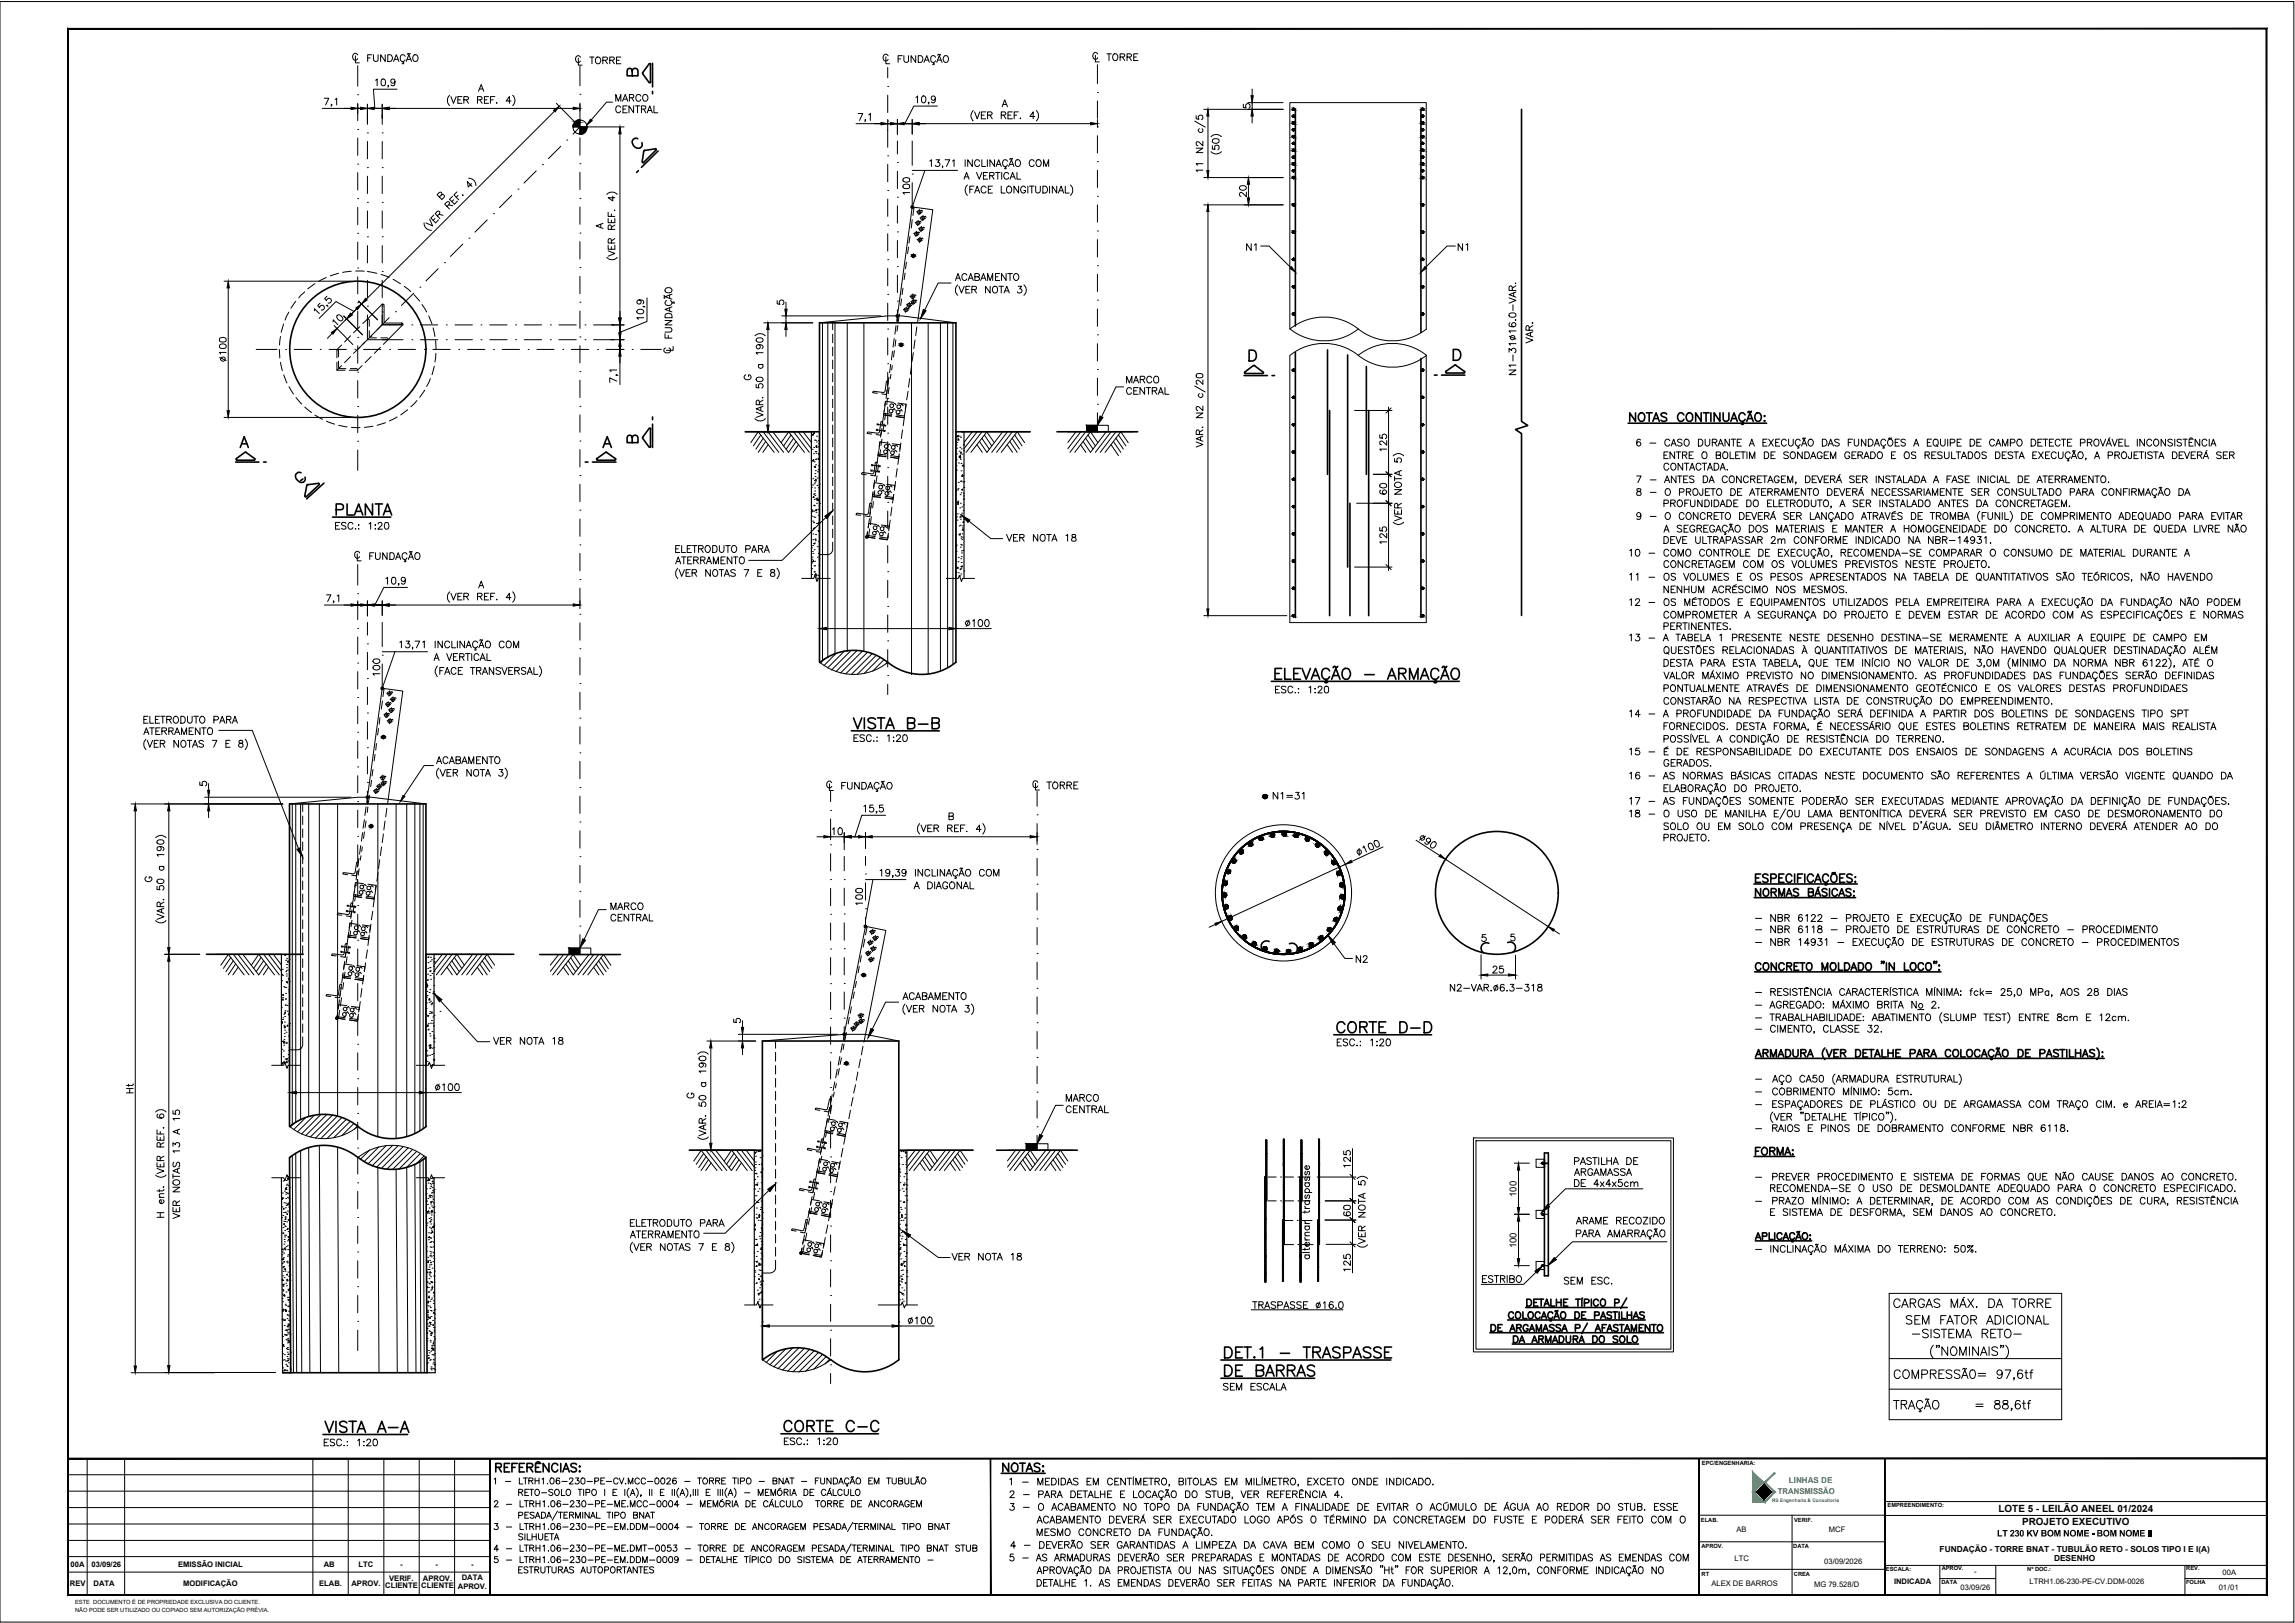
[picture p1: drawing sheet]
<svg xmlns="http://www.w3.org/2000/svg" width="420mm" height="297mm" viewBox="0 0 420 297" stroke-linecap="round" stroke-linejoin="round" font-family="sans-serif">
<defs><g id="words">
<g font-size="4.9">
<text x="104.1" y="13.1">TORRE</text>
<text x="199" y="12.7">TORRE</text>
<text x="114.7" y="28.2">C</text>
<text x="124.2" y="66" transform="rotate(-90 124.2 66)">FUNDAÇÃO</text>
</g>
<g font-size="4.4">
<text x="113.6" y="15.2">B</text>
<text x="167.6" y="36.7" transform="rotate(-90 167.6 36.7)">100</text>
<text x="113.6" y="82.2">B</text>
<text x="70.6" y="124.9" transform="rotate(-90 70.6 124.9)">100</text>
<text x="188" y="145.7">TORRE</text>
<text x="246.9" y="177.4">N2</text>
<text x="194" y="202.8">MARCO</text>
</g>
<g font-size="4">
<text x="111.5" y="19.8">MARCO</text>
<text x="226.8" y="46.9">N1</text>
<text x="265.6" y="46.9">N1</text>
<text x="205" y="71.3">MARCO</text>
<text x="254.7" y="83.6" transform="rotate(-90 254.7 83.6)">125</text>
<text x="254.7" y="91.7" transform="rotate(-90 254.7 91.7)">60</text>
<text x="254.7" y="100.5" transform="rotate(-90 254.7 100.5)">125</text>
<text x="231.8" y="147.5">N1=31</text>
<text x="110.8" y="167.6">MARCO</text>
<text x="158.7" y="166.9" transform="rotate(-90 158.7 166.9)">100</text>
<text x="272" y="179.2">25</text>
<text x="248" y="214.8" transform="rotate(-90 248 214.8)">125</text>
<text x="248" y="223.7" transform="rotate(-90 248 223.7)">60</text>
<text x="248" y="233.9" transform="rotate(-90 248 233.9)">125</text>
</g>
<g font-size="1.8">
<text x="365.9" y="276.8">LOTE 5 - LEILÃO ANEEL 01/2024</text>
<text x="370.2" y="279">PROJETO EXECUTIVO</text>
</g>
<g font-size="1.7">
<text x="277.6" y="219.1" transform="rotate(-90 277.6 219.1)">100</text>
<text x="277.6" y="228.5" transform="rotate(-90 277.6 228.5)">100</text>
</g>
<g font-size="1.5" fill="#00b85c">
<text x="325.5" y="273.4">TRANSMISSÃO</text>
<text x="327.5" y="271.4">LINHAS DE</text>
</g>
<g font-size="1.5">
<text x="355.1" y="284">FUNDAÇÃO - TORRE BNAT - TUBULÃO RETO - SOLOS TIPO I E I(A)</text>
<text x="376" y="285.8">DESENHO</text>
</g>
<g font-size="1.4">
<text x="317.9" y="280.4">AB</text>
<text x="334.8" y="280.4">MCF</text>
<text x="12.9" y="286.8">00A</text>
<text x="16.8" y="286.8">03/09/26</text>
<text x="32.6" y="286.8">EMISSÃO INICIAL</text>
<text x="59.3" y="286.8">AB</text>
<text x="65.7" y="286.8">LTC</text>
<text x="73.3" y="286.8">-</text>
<text x="79.8" y="286.8">-</text>
<text x="86.2" y="286.8">-</text>
<text x="317.5" y="285.6">LTC</text>
<text x="334" y="286.2">03/09/2026</text>
<text x="12.8" y="290.3">REV</text>
<text x="17.1" y="290.3">DATA</text>
<text x="33.5" y="290.3">MODIFICAÇÃO</text>
<text x="58.4" y="290.3">ELAB.</text>
<text x="64.3" y="290.3">APROV.</text>
<text x="70.5" y="290.7">CLIENTE</text>
<text x="71.2" y="289.3">VERIF.</text>
<text x="77.1" y="290.7">CLIENTE</text>
<text x="77.4" y="289.3">APROV.</text>
<text x="83.8" y="290.8">APROV.</text>
<text x="84.5" y="289.2">DATA</text>
<text x="313.3" y="290.4">ALEX DE BARROS</text>
<text x="332.1" y="290.4">MG 79.528/D</text>
<text x="346.8" y="289.9">INDICADA</text>
<text x="358.9" y="290.9">03/09/26</text>
<text x="361.4" y="288.1">-</text>
<text x="371.6" y="290">LTRH1.06-230-PE-CV.DDM-0026</text>
<text x="406.2" y="291.1">01/01</text>
<text x="406.9" y="288.2">00A</text>
</g>
<g font-size="1">
<text x="311.6" y="268.2">EPC/ENGENHARIA:</text>
<text x="345.6" y="275.8">EMPREENDIMENTO:</text>
<text x="311.4" y="278.5">ELAB.</text>
<text x="328.5" y="278.5">VERIF.</text>
<text x="311.5" y="283.4">APROV.</text>
<text x="328.3" y="283.3">DATA</text>
<text x="345.3" y="287.6">ESCALA:</text>
<text x="355.5" y="287.4">APROV.</text>
<text x="371.1" y="287.6">Nº DOC.:</text>
<text x="400.3" y="287.4">REV.</text>
<text x="13.8" y="293.6">ESTE DOCUMENTO É DE PROPRIEDADE EXCLUSIVA DO CLIENTE.</text>
<text x="311.5" y="288.4">RT</text>
<text x="328.4" y="288.4">CREA</text>
<text x="355.4" y="290">DATA</text>
<text x="400.2" y="290">FOLHA</text>
<text x="13.8" y="295">NÃO PODE SER UTILIZADO OU COPIADO SEM AUTORIZAÇÃO PRÉVIA.</text>
</g>
<text font-size=".9" fill="#00b85c" x="324.4" y="274.9">RS Engenharia &amp; Consultoria</text>
</g></defs>
<!-- layer: LEME-PENA04 -->
<path d="M12.4 191.7v3.6M12.4 204.2v15M12.4 222.4v41.8" fill="none" stroke="#000" stroke-width=".18"/>
<path d="M12.4 195.3v8.9M12.4 219.2v3.2" fill="none" stroke="#000" stroke-width=".3"/>
<!-- layer: FORMATO -->
<g fill="#000" stroke="#000" stroke-width=".18">
<path d="M12.4 5.2l.1 .1 402.5-.1zM12.5 5.3l402.5-.1-.1 .1zM414.9 5.3l.1 286.7v-286.8zM414.9 5.3l.1 286.7-.1-.2zM12.4 292h402.6l-.1-.2zM12.4 292l.1-.2h402.4zM12.4 5.2v286.8l.1-.2zM12.4 5.2l.1 .1v286.5z"/>
<path d="M12.4 266.9h402.6zM12.4 267l402.6-.1z"/>
<path d="M12.4 266.9h402.6zM12.4 267l402.6-.1z"/>
<path d="M89.7 266.9l.1 25v-25zM89.7 266.9l.1 25h-.1z"/>
<path d="M181.3 266.9l.1 25zM181.3 266.9l.1 25z"/>
<path d="M311 266.9l.1 25zM311 266.9l.1 25z"/>
<path d="M345 266.9l.1 25zM345 266.9l.1 25z"/>
<path d="M345 266.9l.1 25zM345 266.9l.1 25z"/>
</g>
<g fill="none" stroke="#000" stroke-width=".18">
<path d="M0 .3h419.9v296.6h-419.9zM12.4 278.9h77.3M12.4 275.9h77.3M12.4 272.9h77.3M12.4 269.9h77.3M16 266.9v25M22.8 266.9v25M57.3 266.9v25M63.8 266.9v25M70.3 266.9v25M76.8 266.9v25M83.2 266.9v25"/>
<path d="M311.1 277.3h34M328.1 277.3v14.6M345.1 274.8h69.9M345.1 277.4h69.9M12.4 287.7h77.3M12.4 284.9h77.3M12.4 281.9h77.3M311.1 282.2h34M311.1 287.2h34M345.1 286.5h69.9M355.1 286.5v5.4M355.1 288.9h10.3"/>
<path d="M365.4 286.5v5.4M400 286.5v5.4M400 288.9h15"/>
</g>
<!-- layer: TEXTOS -->
<g fill="none" stroke="#000" stroke-width=".3">
<path d="M228.7 64.1h.7a1.08 1.08 0 0 1 .6 1 1.08 1.08 0 0 1-.6 1h-.7zM266.1 64h.6a1.06 1.06 0 0 1 .7 .9 1.06 1.06 0 0 1-.7 1h-.6zM298.1 77.5h25.3M299.4 75.6v1.5l-1-1.5v1.5M300.2 75.6a.76 .76 0 0 1 .9 .4 .76 .76 0 0 1-.1 .9 .59 .59 0 0 1-.7 .2 .59 .59 0 0 1-.4-.6v-.4zM301.4 75.6h1.1M301.9 75.6v1.5M302.6 77.1l.6-1.5 .6 1.5M302.9 76.6h.7M305.1 75.8a.59 .59 0 0 0-.5-.3 .59 .59 0 0 0-.5 .4l.3 .3 .6 .2a.34 .34 0 0 1 0 .6 .72 .72 0 0 1-.9-.1M308.3 75.9a.59 .59 0 0 0-.7-.4 .59 .59 0 0 0-.5 .6v.4a.59 .59 0 0 0 .5 .6 .59 .59 0 0 0 .7-.4M309 75.6a.76 .76 0 0 1 .9 .5 .76 .76 0 0 1-.3 .9 .72 .72 0 0 1-.9-.3 .72 .72 0 0 1 .2-.9z"/>
<path d="M311.4 75.6v1.5l-1-1.5v1.5M311.8 75.6h1.1M312.3 75.6v1.5M313.2 75.6v1.5M314.9 75.6v1.5l-1.1-1.5v1.5M315.5 75.6v1.1a.54 .54 0 0 0 .5 .4 .54 .54 0 0 0 .5-.4v-1.1M316.9 77.1l.6-1.5 .6 1.5M317.1 76.6h.7M318.9 77.1v.2h.2l.1 .3h-.4M319.5 75.9a.59 .59 0 0 0-.7-.4 .59 .59 0 0 0-.5 .6v.4a.59 .59 0 0 0 .5 .6 .59 .59 0 0 0 .7-.4M319.8 77.1l.6-1.5 .6 1.5M320 76.6h.8"/>
<path d="M320.4 75.4l-.2-.1-.2 .2M320.4 75.4h.2M320.6 75.3l-.1 .1M321.4 75.8l.2-.2a.75 .75 0 0 1 .8 .4 .75 .75 0 0 1-.1 .9 .56 .56 0 0 1-.7 .2 .56 .56 0 0 1-.3-.6zM323 76.1h.1zM323 77h.1zM44 81.9l.7-2 .8 2M44.2 81.2h1M55.1 86.5a.74 .74 0 0 0-.9 .3 .74 .74 0 0 0 .1 .9 .86 .86 0 0 0 .7 .6 .86 .86 0 0 0 .9-.5l-.1-.5M60.9 94.6h10.6M61.6 93.3l1.1-.1a.55 .55 0 0 0 .2-.6 .55 .55 0 0 0-.5-.4h-.8v2.1M63.5 92.2v2.1h1.2"/>
<path d="M64.9 94.3l.8-2.1 .7 2.1M65.2 93.6h.9M68.2 92.2v2.1l-1.3-2.1v2.1M68.7 92.2h1.3M69.3 92.2v2.1M70.2 94.3l.8-2.1 .7 2.1M70.5 93.6h1M110.4 81.9l.8-2 .7 2M110.7 81.2h.9M155.9 133.8h16.1M156.3 131.4l.7 2 .8-2M158.2 131.4v2"/>
<path d="M160.3 131.6a.99 .99 0 0 0-1.4 0l.1 .4 .3 .2a1.16 1.16 0 0 1 1 .6v.3a.89 .89 0 0 1-1.4 0M160.7 131.4h1.3M161.3 131.4v2M162.2 133.4l.7-2 .8 2M162.4 132.7h1M166.2 132.3l1.1-.1 .2-.3-.2-.4-1.1-.1v2h.8l.3-.1a.53 .53 0 0 0 .2-.6 .53 .53 0 0 0-.5-.4M168.1 132.5h1.8M170.6 132.3l1.2-.1 .2-.3-.2-.4-1.2-.1v2h.9l.3-.1a.53 .53 0 0 0 .2-.6 .53 .53 0 0 0-.5-.4M232.7 124.7h34.5M233.4 123.3h.8M234.7 122.3h-1.3v2h1.3M235.2 122.3v2h1.1"/>
<path d="M236.9 123.3h.7M238.1 122.3h-1.2v2h1.2M238.4 122.3l.7 2 .8-2M240.1 124.3l.7-2 .8 2M240.4 123.6h.9M242.7 124.3v.3h.2l.1 .3h-.5M243.4 122.8a.74 .74 0 0 0-.8-.5 .74 .74 0 0 0-.6 .8 .88 .88 0 0 0 .2 .9 .88 .88 0 0 0 .9 .2l.3-.3M243.8 124.3l.8-2 .7 2M244.1 123.6h.9M244.5 122.1l-.2-.2-.2 .3M244.9 121.9l-.1 .2h-.3M245.9 122.6a.77 .77 0 0 1 .8-.2 .77 .77 0 0 1 .5 .7v.5a.76 .76 0 0 1-.7 .7 .76 .76 0 0 1-.8-.7z"/>
<path d="M249.9 123.5h1.7M254 124.3l.8-2 .8 2M254.3 123.6h1M256.1 123.3l1.1-.1a.44 .44 0 0 0 0-.8l-1.1-.1v2M256.7 123.3l.7 1M258.1 124.3v-2l.7 2 .8-2v2M260.1 124.3l.7-2 .8 2M260.3 123.6h1M262.7 124.3v.3h.2l.1 .3h-.5M263.4 122.8a.74 .74 0 0 0-.9-.5 .74 .74 0 0 0-.5 .8 .88 .88 0 0 0 .1 .9 .88 .88 0 0 0 1 .2l.3-.3M263.8 124.3l.7-2 .8 2M264 123.6h1"/>
<path d="M264.4 122h-.2l-.2 .2M264.9 121.9l-.3 .3-.2-.2M265.9 122.6a.74 .74 0 0 1 .8-.2 .74 .74 0 0 1 .5 .7 .88 .88 0 0 1-.2 .9 .88 .88 0 0 1-1 .2l-.1-.2a1.2 1.2 0 0 1 0-1.4zM322.3 160h-.9v1.5h.9M326.6 160h-.9v1.5h.9M328.5 160v1.5M330 160h-.9v1.5M330.4 160v1.5M335.4 159.8v.1M335.5 159.8h.2M335.7 159.8h.1M335.7 159.8h.3"/>
<path d="M336 159.7l-.1 .1M337.7 160h-.9v1.5h.9M321.1 161.8h18.9M321.1 164.3h18.6M321.2 177.9h34.1M321.4 160.7h.6M322.3 162.6v1.4l-.9-1.4v1.4M322.4 176.5a.51 .51 0 0 0-.6-.3 .51 .51 0 0 0-.4 .5v.4a.5 .5 0 0 0 .4 .5 .5 .5 0 0 0 .6-.4M322.9 176.4l.1-.1a.68 .68 0 0 1 .9 .4 .68 .68 0 0 1-.5 .9 .71 .71 0 0 1-.6-.5 .71 .71 0 0 1 .1-.7zM323 162.7a.67 .67 0 0 1 .8 .4 .67 .67 0 0 1-.2 .8 .67 .67 0 0 1-.8-.3 .67 .67 0 0 1 .2-.9zM323.7 160.2a.54 .54 0 0 0-.6-.3 .54 .54 0 0 0-.4 .4l.1 .3 .8 .2 .1 .5a.63 .63 0 0 1-1 0M324.2 160.8l.8-.1 .2-.4-.4-.3h-.6v1.5"/>
<path d="M324.3 163.3l.8-.1 .1-.3-.3-.3h-.6v1.4M324.7 163.3l.5 .7M325.2 176.2v1.4l-.9-1.4v1.4M325.7 164v-1.4l.5 1.4 .5-1.4v1.4M325.7 160.7h.6M326.6 176.5a.51 .51 0 0 0-.5-.3 .51 .51 0 0 0-.4 .5v.4a.5 .5 0 0 0 .4 .5 .5 .5 0 0 0 .5-.4M327 164l.5-1.4 .6 1.4M327.1 176.9l.8-.1 .1-.5-.9-.1v1.4M327.2 163.6h.7M327.5 176.9l.5 .7M328 160.3a.54 .54 0 0 0-.6-.3 .54 .54 0 0 0-.4 .6 .61 .61 0 0 0 .1 .7 .61 .61 0 0 0 .9 0v-.2M328.5 176.9h.5"/>
<path d="M329.1 160.7h.6M329.3 162.8a.52 .52 0 0 0-.5-.2 .52 .52 0 0 0-.5 .4l.2 .2 .6 .2 .2 .4a.59 .59 0 0 1-1 0M329.3 176.2h-.8v1.4h.8M329.5 176.2h.9M330 176.2v1.4M330.8 176.4l.2-.1a.68 .68 0 0 1 .8 .4 .68 .68 0 0 1-.5 .9 .71 .71 0 0 1-.6-.5 .71 .71 0 0 1 .1-.7zM331.1 163.3l.8-.1v-.4l-.2-.2h-.6v1.4l.8-.1v-.5l-.2-.1M332 160.3a.56 .56 0 0 0-.7-.3 .56 .56 0 0 0-.4 .6 .62 .62 0 0 0 .2 .8 .62 .62 0 0 0 .9-.3M332.2 161.5l.6-1.5 .6 1.5M332.3 164l.5-1.4 .5 1.4M332.4 161h.8M332.4 163.6h.7"/>
<path d="M333 162.4l-.2 .1M333.6 177.6v-1.4l.5 1.4 .5-1.4v1.4M334.3 161.5v.2h.2v.2h-.4M334.5 162.8a.45 .45 0 0 0-.6-.2 .45 .45 0 0 0-.3 .5l.7 .3 .2 .4a.56 .56 0 0 1-.9 0M334.7 160.3a.54 .54 0 0 0-.6-.3 .54 .54 0 0 0-.4 .6 .63 .63 0 0 0 .2 .7 .63 .63 0 0 0 .8 0v-.2M334.9 162.6v1.4M335.2 176.4l.1-.1a.66 .66 0 0 1 .8 .6 .66 .66 0 0 1-.8 .6l-.2-.4zM335.3 160.2a.61 .61 0 0 1 .8-.1 .61 .61 0 0 1 .2 .8 .57 .57 0 0 1-.6 .6 .57 .57 0 0 1-.5-.6zM336.4 163a.5 .5 0 0 0-.6-.4 .5 .5 0 0 0-.4 .6v.3a.5 .5 0 0 0 .4 .5 .5 .5 0 0 0 .6-.3M336.6 176.2v1.4h.8M336.6 164l.6-1.4 .5 1.4M336.8 160.7h.6"/>
<path d="M336.8 163.6h.7M337.7 176.2h.5a.71 .71 0 0 1 .4 .7 .71 .71 0 0 1-.4 .7h-.5zM338.9 162.8a.52 .52 0 0 0-.5-.2 .52 .52 0 0 0-.5 .4l.2 .2 .7 .2 .1 .4a.59 .59 0 0 1-1 0M338.9 177.6l.5-1.4 .5 1.4M339 177.1h.7M339.1 160.2a.54 .54 0 0 0-.6-.3 .54 .54 0 0 0-.4 .4l.1 .3 .8 .2 .1 .5a.63 .63 0 0 1-1 0M339.3 163.9h.2zM339.4 163.1v.1zM339.6 160.6h.1zM339.6 161.4h.1zM340.2 176.2h.5a.71 .71 0 0 1 .5 .7 .71 .71 0 0 1-.5 .7h-.5zM341.7 176.4l.1-.1a.66 .66 0 0 1 .8 .6 .66 .66 0 0 1-.8 .6l-.3-.4z"/>
<path d="M344.6 176h-.2h.2l-.2 .3M344.9 176h-.1h.1l-.1 .3M345.4 176.2v1.4M346.8 176.2v1.4l-.9-1.4v1.4M348.7 176.2v1.4h.8M349.8 176.4l.2-.1a.66 .66 0 0 1 .8 .6 .66 .66 0 0 1-.8 .6l-.3-.4zM352.1 176.5a.51 .51 0 0 0-.5-.3 .51 .51 0 0 0-.4 .5v.4a.5 .5 0 0 0 .4 .5 .5 .5 0 0 0 .5-.4M352.7 176.4l.1-.1a.68 .68 0 0 1 .8 .4 .68 .68 0 0 1-.4 .9 .71 .71 0 0 1-.7-.5 .71 .71 0 0 1 .2-.7zM354.2 176h-.2h.2l-.2 .3M354.5 176h-.1h.1l-.1 .3M355 176.6v.2zM355 177.4v.2z"/>
<path d="M244.2 189.4h17.9M246.2 187.5a.74 .74 0 0 0-.8-.5 .74 .74 0 0 0-.6 .8 .88 .88 0 0 0 .2 .9 .88 .88 0 0 0 .9 .2l.3-.4M247.1 187.1a.93 .93 0 0 1 1.1 .3 .93 .93 0 0 1 0 1.1 .74 .74 0 0 1-.8 .5 .74 .74 0 0 1-.6-.8 1.15 1.15 0 0 1 .3-1.1zM249 187.9h1.1l.2-.3-.1-.4-.4-.2h-.8v2M249.6 187.9l.7 1.1M250.7 187h1.3M251.3 187v2M252.5 187.9h.7M253.7 187h-1.2v2h1.2M256.3 187h.7a1.08 1.08 0 0 1 .6 1 1.08 1.08 0 0 1-.6 1h-.7zM258.3 188.2h1.7M260.7 187h.7a1.06 1.06 0 0 1 .7 1 1.06 1.06 0 0 1-.7 1h-.7z"/>
<path d="M321.4 193.7h63.8M321.4 193.4l.5-1.3 .6 1.3M321.6 193h.6M322.8 192.7l.8-.1v-.4l-.8-.1v1.3M323.2 192.7l.5 .7M324.1 193.4v-1.3l.6 1.3 .5-1.3v1.3M325.5 193.4l.6-1.3 .5 1.3M325.7 193h.7M326.9 192.1h.5a.71 .71 0 0 1 .4 .7 .71 .71 0 0 1-.4 .6h-.5zM328.3 192.1v1.1a.46 .46 0 0 0 .5 .2 .46 .46 0 0 0 .4-.3v-1M329.7 192.7l.9-.1v-.4l-.9-.1v1.3M330.2 192.7l.4 .7"/>
<path d="M330.9 193.4l.5-1.3 .5 1.3M331.1 193h.6M334.1 191.8a1.42 1.42 0 0 0 0 2.1M334.3 192.1l.6 1.3 .5-1.3M335.7 192.7h.6M336.6 192.1h-.9v1.3h.9M337 192.7h.6l.2-.1 .1-.3-.2-.2h-.7v1.3M337.4 192.7l.5 .7M339.7 192.1h.5a.74 .74 0 0 1 .4 .7 .74 .74 0 0 1-.4 .6h-.5zM341.1 192.7h.5M341.9 192.1h-.8v1.3h.8M342.1 192.1h1"/>
<path d="M342.6 192.1v1.3M343.2 193.4l.5-1.3 .5 1.3M343.4 193h.6M344.6 192.1v1.3h.8M345.7 192.7h.9M345.7 192.1v1.3M346.6 192.1v1.3M347.1 192.7h.5M347.9 192.1h-.8v1.3h.8M349.7 192.8l.8-.1 .1-.2-.1-.4h-.8v1.3M350.9 193.4l.5-1.3 .6 1.3M351.1 193h.6"/>
<path d="M352.3 192.7l.8-.1 .1-.3-.1-.2h-.8v1.3M352.7 192.7l.5 .7M353.4 193.4l.6-1.3 .5 1.3M353.7 193h.6M357.1 192.4a.51 .51 0 0 0-.6-.3 .51 .51 0 0 0-.3 .5v.3a.5 .5 0 0 0 .4 .6 .5 .5 0 0 0 .5-.4M357.6 192.3l.2-.2a.64 .64 0 0 1 .8 .7 .64 .64 0 0 1-.8 .6l-.3-.5zM359 192.1v1.3h.8M360.2 192.3l.1-.2a.67 .67 0 0 1 .8 .6 .67 .67 0 0 1-.7 .7l-.4-.5zM362.5 192.4a.51 .51 0 0 0-.6-.3 .51 .51 0 0 0-.4 .5v.3a.5 .5 0 0 0 .4 .6 .5 .5 0 0 0 .6-.4M362.8 193.4l.5-1.3 .5 1.3M362.9 193h.7M364.6 193.4l.1 .4h-.3"/>
<path d="M365 192.4a.53 .53 0 0 0-.6-.3 .53 .53 0 0 0-.4 .5v.3a.52 .52 0 0 0 .5 .6 .52 .52 0 0 0 .5-.4M365.3 193.4l.5-1.3 .6 1.3M365.5 193h.6M366 191.9l-.3-.1-.2 .2M366.1 191.8l-.1 .1M366.7 192.3l.2-.2a.68 .68 0 0 1 .8 .5 .68 .68 0 0 1-.5 .8 .71 .71 0 0 1-.6-.4 .71 .71 0 0 1 .1-.7zM369.5 192.1h.4a.71 .71 0 0 1 .5 .7 .71 .71 0 0 1-.5 .6h-.4zM370.8 192.7h.5M371.7 192.1h-.9v1.3h.9M373.5 192.8h.6l.2-.2 .1-.3-.2-.2h-.7v1.3M374.6 193.4l.6-1.3 .5 1.3M374.8 193h.7"/>
<path d="M376.9 192.3l-.4-.2-.5 .2 .1 .3 .7 .3 .1 .3a.56 .56 0 0 1-.9 0M377.1 192.1h.9M377.6 192.1v1.3M378.4 192.1v1.3M378.9 192.1v1.3h.8M380 192.7h.9M380 192.1v1.3M380.9 192.1v1.3M381.3 193.4l.5-1.3 .5 1.3M381.4 193h.7M383.5 192.3l-.3-.2-.6 .2 .1 .3 .7 .3 .1 .3a.54 .54 0 0 1-.9 0M383.9 191.8a1.52 1.52 0 0 1 0 2.1"/>
<path d="M384.9 193.4h.1zM384.9 192.5v.1zM321.1 211.7h7.4M321.4 210.7h.5M322.2 210h-.8v1.4M322.8 210.1a.67 .67 0 0 1 .8 .4 .67 .67 0 0 1-.3 .8 .67 .67 0 0 1-.8-.4 .67 .67 0 0 1 .3-.8zM324 210.7l.8-.1 .2-.3-.4-.3h-.6v1.4M324.5 210.7l.5 .7M325.4 211.4v-1.4l.5 1.4 .5-1.4v1.4M326.8 211.4l.5-1.4 .5 1.4M327 210.9h.6M328.1 210.5h.2z"/>
<path d="M328.1 211.3h.2zM321.4 227.1h10.3M321.4 226.9l.5-1.3 .5 1.3M321.6 226.5h.6M322.7 226.3l.7-.1v-.5l-.7-.1v1.3M323.9 225.6v1.3h.7M324.9 225.6v1.3M326.2 225.9a.46 .46 0 0 0-.5-.3 .46 .46 0 0 0-.4 .5v.3a.46 .46 0 0 0 .4 .5 .46 .46 0 0 0 .5-.3M326.5 226.9l.4-1.3 .5 1.3M326.6 226.5h.6M328.1 226.9l.2 .3h-.3M328.5 225.9a.46 .46 0 0 0-.5-.3 .46 .46 0 0 0-.3 .5v.3a.46 .46 0 0 0 .3 .5 .46 .46 0 0 0 .5-.3"/>
<path d="M328.8 226.9l.5-1.3 .4 1.3M329 226.5h.6M329.2 225.5h.1M329.2 225.4l-.2 .1M329.3 225.5h.1M329.5 225.4l-.1 .1M330.1 225.8l.1-.1a.59 .59 0 0 1 .7 .5 .59 .59 0 0 1-.7 .6l-.3-.4zM331.3 226.1h.2zM331.3 226.8h.2zM149.4 260h1.3M150.1 260v2M152.5 260h-1.2v2h1.2"/>
<path d="M223.5 248.9h31.1M223.5 252.3h17.2M224.2 246.5h.7a1.06 1.06 0 0 1 .7 1 1.06 1.06 0 0 1-.7 1h-.7zM224.2 249.8h.7a1.08 1.08 0 0 1 .7 1.1 1.08 1.08 0 0 1-.7 1h-.7zM226.2 247.5h.8M226.2 250.8h.8M227.5 246.5h-1.3v2h1.3M227.5 249.8h-1.3v2.1h1.3M227.8 246.5h1.3M228.4 246.5v2M229.5 248.4h.2zM230 250.8h.9a.49 .49 0 0 0 .4-.8l-.4-.2h-.9v2.1h.9a.53 .53 0 0 0 .5-.6 .53 .53 0 0 0-.5-.5"/>
<path d="M230.7 246.9l.4-.4v2M231.7 251.9l.8-2.1 .8 2.1M232 251.2h1M233.7 250.8h.9a.58 .58 0 0 0 .5-.6l-.5-.4h-.9v2.1M234.4 247.7h1.7M234.4 250.8l.7 1.1M235.7 250.8h.9a.49 .49 0 0 0 .4-.8l-.4-.2h-.9v2.1M236.4 250.8l.7 1.1M237.4 251.9l.8-2.1 .8 2.1M237.7 251.2h1M238.6 246.5h1.3M239.2 246.5v2"/>
<path d="M240.4 247.5l1.1-.1a.44 .44 0 0 0 0-.8l-1.1-.1v2M240.7 250.1a.72 .72 0 0 0-.8-.3 .72 .72 0 0 0-.5 .5l.3 .4 .6 .2a.49 .49 0 0 1 .2 .8 .85 .85 0 0 1-1.1-.1M241 247.5l.7 1M242.1 248.5l.8-2 .7 2M242.4 247.8h.9M245.3 246.8a.73 .73 0 0 0-.7-.3 .73 .73 0 0 0-.6 .5l.2 .3 .7 .3a.47 .47 0 0 1 .4 .3 .47 .47 0 0 1-.1 .5 .91 .91 0 0 1-1.2-.2M246 247.6h.8l.3-.1a.53 .53 0 0 0 .2-.6 .53 .53 0 0 0-.5-.4h-.8v2M247.7 248.5l.8-2 .7 2M248 247.8h1M251 246.8a.77 .77 0 0 0-1.4 .2l.2 .3 .8 .3a.48 .48 0 0 1 .4 .6 .87 .87 0 0 1-1.4 0M252.9 246.8a.77 .77 0 0 0-1.4 .2l.2 .3 .8 .3a.48 .48 0 0 1 .4 .6 .87 .87 0 0 1-1.4 0M253.5 247.5h.8"/>
<path d="M254.8 246.5h-1.3v2h1.3M59.1 262.5h15.5M59.5 260.1l.8 2.1 .7-2.1M61.5 260.1v2.1M63.5 260.4a.72 .72 0 0 0-.7-.3 .72 .72 0 0 0-.6 .5l.4 .4 .5 .2a.49 .49 0 0 1 .2 .8 .85 .85 0 0 1-1.1-.1M63.9 260.1h1.3M64.6 260.1v2.1M65.4 262.2l.8-2.1 .7 2.1M65.7 261.5h1M69.1 262.2l.8-2.1 .8 2.1M69.4 261.5h1M71.1 261.3h1.8"/>
<path d="M73.3 262.2l.8-2.1 .7 2.1M73.6 261.5h.9M90.8 268.5h.9v-.5l-.9-.2v1.6M91.3 268.5l.5 .9M92.3 268.5h.6M93.3 267.8h-1v1.6h1M93.7 268.5h.6M94.7 267.8h-1v1.6M95.1 268.5h.6M96 267.8h-.9v1.6h.9M96.5 268.5h.9l.1-.2v-.3l-1-.2v1.6M97 268.5l.5 .9"/>
<path d="M98 268.5h.6M98.2 267.7l.3-.2 .3 .2M99 267.8h-1v1.6h1M100.5 267.8v1.6l-1.1-1.6v1.6M102.1 268.2a.57 .57 0 0 0-.6-.4 .57 .57 0 0 0-.5 .6v.4a.56 .56 0 0 0 .5 .6 .56 .56 0 0 0 .6-.4M102.7 267.8v1.6M103 269.4l.6-1.6 .6 1.6M103.3 268.8h.7M105.5 268a.58 .58 0 0 0-1 .2l.1 .2 .8 .3 .1 .4a.62 .62 0 0 1-1 0M106 268.4h.2zM106.1 269.2v.2zM143 262.4h17.8"/>
<path d="M144.9 260.5a.71 .71 0 0 0-.8-.5 .71 .71 0 0 0-.5 .8 1.08 1.08 0 0 0 .5 1.2l.6-.1 .2-.4M145.7 260.3a.75 .75 0 0 1 .9-.3 .75 .75 0 0 1 .5 .8 .91 .91 0 0 1-1 1.2 1.15 1.15 0 0 1-.4-1.7zM147.7 261l1.2-.1 .2-.3-.1-.4-.4-.2h-.9v2M148.4 261l.7 1M151.3 261h.7M156.4 260.5a.74 .74 0 0 0-.9-.5 .74 .74 0 0 0-.6 .8v.5a.74 .74 0 0 0 .7 .7 .74 .74 0 0 0 .8-.5M157.1 261.1h1.6M160.9 260.5a.73 .73 0 0 0-.9-.5 .73 .73 0 0 0-.6 .8 1.08 1.08 0 0 0 .6 1.2 .72 .72 0 0 0 .9-.5M183.3 269.6h8M184.7 267.8v1.6l-1.1-1.6v1.6M185.5 267.9a.59 .59 0 0 1 .9 .5 .69 .69 0 0 1-.8 1 .89 .89 0 0 1-.1-1.5zM186.6 267.8h1.1"/>
<path d="M187.2 267.8v1.6M187.9 269.4l.6-1.6 .6 1.6M188.1 268.8h.7M190.4 268a.56 .56 0 0 0-.6-.2 .56 .56 0 0 0-.4 .4l.1 .2 .7 .3 .2 .4a.69 .69 0 0 1-1 0M190.9 268.4h.2zM190.9 269.3h.2z"/>
</g>
<g fill="none" stroke="#000" stroke-width=".18">
<path d="M65.1 10.2v1.3h.7M65.5 10.1a.48 .48 0 0 0-.5-.3 .48 .48 0 0 0-.4 .4 .53 .53 0 0 0 .2 .7 .53 .53 0 0 0 .7-.2M67.3 10.6h.5M68.1 10h-.8v1.2M68.4 10v.9l.3 .3a.36 .36 0 0 0 .5-.3v-.9M70.5 10v1.2l-.8-1.2v1.2M71 10h.4a.65 .65 0 0 1 .5 .6 .65 .65 0 0 1-.5 .6h-.4zM72.1 11.2l.5-1.2 .4 1.2M72.3 10.9h.6M73.7 11.2l.2 .4h-.3M74.2 10.3a.46 .46 0 0 0-.6-.3 .46 .46 0 0 0-.3 .5v.3a.46 .46 0 0 0 .3 .5 .46 .46 0 0 0 .6-.3M74.4 11.2l.4-1.2 .6 1.2"/>
<path d="M74.5 10.9h.6M74.8 9.8v.1M74.8 9.8l-.3 .1M74.9 9.9h.1M75.1 9.8l-.1 .1M75.8 10.1a.59 .59 0 0 1 .8 .5 .59 .59 0 0 1-.8 .6l-.2-.4v-.3zM162.2 10.4v1.3h.7M162.6 10.2a.48 .48 0 0 0-.5-.3 .48 .48 0 0 0-.4 .5v.3a.48 .48 0 0 0 .4 .5 .48 .48 0 0 0 .5-.3M164.4 10.8h.5M165.2 10.2h-.8v1.2M165.5 10.2v.9l.4 .3a.36 .36 0 0 0 .4-.3v-.9M167.6 10.2v1.2l-.8-1.2v1.2"/>
<path d="M168.1 10.2h.4a.65 .65 0 0 1 .5 .6 .65 .65 0 0 1-.5 .6h-.4zM169.2 11.4l.5-1.2 .4 1.2M169.4 11h.6M170.9 11.4l.1 .4h-.3M171.3 10.5a.46 .46 0 0 0-.5-.3 .46 .46 0 0 0-.4 .5v.3a.46 .46 0 0 0 .4 .4 .46 .46 0 0 0 .5-.3M171.5 11.4l.5-1.2 .5 1.2M171.7 11h.6M171.7 10v.1M171.8 10l.2 .1M172 10h.1M172.2 9.9l-.1 .2M172.8 10.4l.1-.2a.59 .59 0 0 1 .8 .6 .59 .59 0 0 1-.8 .6l-.2-.4z"/>
<path d="M170.2 29.5l.3-.3v1.3M171.4 29.2h.6l-.3 .5a.42 .42 0 0 1 .4 .6 .42 .42 0 0 1-.7 .1l-.2-.1M172.6 30.4l-.1 .3M173 29.2h.9l-.6 1.3M174.4 29.5l.3-.3v1.3M176.5 32.8l.5-1.2 .4 1.2M176.7 32.4h.5M176.7 29.2v1.3M177.1 33.9a1.27 1.27 0 0 0 0 1.9M177.5 34.7h.5M178 29.2v1.3l-.8-1.3v1.3M178.3 34.1h-.8v1.2"/>
<path d="M178.4 35.3l.5-1.2 .5 1.2M178.6 34.9h.6M178.8 31.6l.5 1.2 .4-1.2M179.3 29.5a.46 .46 0 0 0-.5-.3 .46 .46 0 0 0-.4 .5v.3a.46 .46 0 0 0 .4 .5 .46 .46 0 0 0 .5-.3M179.7 29.2v1.3h.8M180 32.2h.5M180.5 34.4a.46 .46 0 0 0-.5-.3 .46 .46 0 0 0-.4 .5 .53 .53 0 0 0 .2 .6 .53 .53 0 0 0 .7 0v-.2M180.8 29.2v1.3M180.8 31.6h-.8v1.2h.8M180.9 34.7h.5M181.2 32.2l.7-.2v-.3l-.7-.1v1.2M181.6 32.2l.4 .6"/>
<path d="M181.7 34.1h-.8v1.2h.8M182.1 29.2v1.3l-.9-1.3v1.3M182.2 31.6h.9M182.4 30.5l.4-1.3 .5 1.3M182.5 30.1h.6M182.7 31.6v1.2M183.3 34.1v1.2h.7M183.4 31.6v1.2M184 30.5l.2 .3h-.3M184.4 29.5a.46 .46 0 0 0-.5-.3 .46 .46 0 0 0-.3 .5v.3a.46 .46 0 0 0 .3 .5 .46 .46 0 0 0 .5-.3M184.5 34.1a.62 .62 0 0 1 .8 .5 .62 .62 0 0 1-.4 .7 .65 .65 0 0 1-.7-.4 .65 .65 0 0 1 .3-.8zM184.7 30.5l.5-1.3 .4 1.3"/>
<path d="M184.7 31.9a.46 .46 0 0 0-.6-.3 .46 .46 0 0 0-.3 .4v.3a.46 .46 0 0 0 .3 .5 .46 .46 0 0 0 .6-.3M184.9 30.1h.6M184.9 32.8l.5-1.2 .5 1.2M184.9 29.1v.1M184.9 29.1h.2M185.1 32.4h.6M185.2 29.1h.1M185.4 29l-.1 .1M186 29.4l.1-.1a.59 .59 0 0 1 .7 .6 .59 .59 0 0 1-.7 .5l-.2-.4zM186.2 31.6v1.2h.7M186.5 34.1v1.2l-.9-1.2v1.2M187.7 34.4a.46 .46 0 0 0-.5-.3 .46 .46 0 0 0-.3 .5 .53 .53 0 0 0 .1 .6 .53 .53 0 0 0 .7 0v-.3h-.2"/>
<path d="M188.2 34.1v1.2M188.5 34.1h.8M188.9 34.1v1.2M189.3 29.5a.46 .46 0 0 0-.5-.3 .46 .46 0 0 0-.4 .5v.3a.46 .46 0 0 0 .4 .5 .46 .46 0 0 0 .5-.3M189.6 34.1l.1 1.1 .2 .1 .5-.1 .1-.2v-.9M189.8 29.4l.1-.1a.59 .59 0 0 1 .7 .6 .59 .59 0 0 1-.7 .5l-.2-.4zM190.9 34.1h.4a.68 .68 0 0 1 .5 .6 .68 .68 0 0 1-.5 .6h-.4zM191.1 30.5v-1.3l.4 1.3 .5-1.3v1.3M192.2 34.1v1.2M193.5 34.1v1.2l-.8-1.2v1.2M193.8 35.3l.5-1.2 .4 1.2M194 34.9h.6"/>
<path d="M195 34.1v1.2h.7M196 33.9a1.27 1.27 0 0 1 0 1.9M221.7 27.8a1.27 1.27 0 0 0 1.9 0M221.7 25a1.37 1.37 0 0 1 1.9 0M222 26.7v.6h.5a.45 .45 0 0 1 0-.6 .45 .45 0 0 1 .7 .1 .45 .45 0 0 1-.2 .6M222 25.6l.5-.2 .6 .2a.61 .61 0 0 1-.4 .7 .61 .61 0 0 1-.7-.4zM174.9 51.3l.5-1.2 .5 1.2M175.1 50.9h.6M175.3 52.1a1.27 1.27 0 0 0 0 1.9M175.6 52.4l.4 1.2 .5-1.2M176.8 53h.5M177 50.4a.46 .46 0 0 0-.5-.3 .46 .46 0 0 0-.4 .4 .56 .56 0 0 0 .1 .6 .56 .56 0 0 0 .6 .2l.2-.3"/>
<path d="M177.2 51.3l.5-1.2 .5 1.2M177.4 50.9h.6M177.6 52.4h-.8v1.2h.8M177.9 53l.7-.1 .1-.4-.8-.1v1.2M178.4 53l.4 .6M178.5 50.7l.7-.1 .1-.3-.3-.2h-.5v1.2l.7-.1 .1-.3-.3-.2M179.5 51.3l.5-1.2 .5 1.2M179.7 50.9h.6M180.8 51.3v-1.2l.5 1.2 .4-1.2v1.2M181.3 52.4v1.2l-.9-1.2v1.2M181.8 52.6l.1-.2a.62 .62 0 0 1 .8 .5 .62 .62 0 0 1-.4 .7 .62 .62 0 0 1-.6-.3 .62 .62 0 0 1 .1-.7zM182.2 50.7h.5"/>
<path d="M182.9 52.4h.8M183 50.1h-.8v1.2h.8M183.3 52.4v1.2M183.8 53.6l.5-1.2 .5 1.2M184 53.2h.6M184.2 50.1v1.2l-.9-1.2v1.2M184.5 50.1h.8M184.9 50.1v1.2M185.7 50.2a.59 .59 0 0 1 .8 .2 .59 .59 0 0 1-.2 .9 .6 .6 0 0 1-.7-.3 .6 .6 0 0 1 .1-.8zM186.4 52.4h.6l-.3 .5a.42 .42 0 0 1 .4 .5 .42 .42 0 0 1-.7 .2l-.1-.2M187.5 52.1a1.27 1.27 0 0 1 0 1.9M276.3 54.5l1.2 .5-1.2 .5"/>
<path d="M276.3 57.4l.5-.1a.53 .53 0 0 1 .7 .4 .76 .76 0 0 1-1.2 0zM276.4 59.1l-.1 .1a.42 .42 0 0 0 .2 .6h.3a.52 .52 0 0 0 .7-.3 .39 .39 0 0 0-.3-.5 .39 .39 0 0 0-.4 .4 .39 .39 0 0 0 .3 .4M276.9 53.2l-.1-.8-.3-.1-.2 .1v.8h1.2M277 55.8v1M277.1 53.6v.6M277.5 58.5v.1zM277.4 51.8h.1M277.5 53.5l-1.2 .4 1.2 .5M277.5 52.3l-.6 .4M280.5 59v.2zM280.6 59.6l-.6 .4M276.3 67.7h1.2l-1.2 .9h1.2"/>
<path d="M276.3 64.5v-.7l.4 .4a.41 .41 0 0 1 .7-.4 .41 .41 0 0 1-.1 .7M276.3 61.5l1.2 .5M277 65v1.1M277.5 66.8h-1.2l.2 .3M277.5 62.9h-1.2l.2 .3M277.5 60.6h-1.2l.2 .3M279.4 61.8l1.2 .5-1.2 .5M280 60.4l-.1-.7-.3-.1-.2 .3v.5h1.2M280.2 60.9v.6M280.6 60.7l-1.2 .5 1.2 .5M61.4 96.2h.5M62.2 95.6h-.8v1.2h.8"/>
<path d="M63.3 95.8l-.3-.2-.5 .2 .1 .2 .7 .4-.1 .4h-.4l-.3-.1M64.6 95.9a.46 .46 0 0 0-.5-.3 .46 .46 0 0 0-.4 .5v.3a.46 .46 0 0 0 .4 .5 .46 .46 0 0 0 .5-.4M65 96.8h.2zM65.6 96.1h.1zM65.6 96.8h.1zM67.6 95.9l.3-.3v1.2M68.6 96.1h.1zM68.6 96.8h.1zM69.2 95.9l.3-.3 .3 .1 .1 .2-.1 .4-.6 .5h.8M70.5 95.7a.42 .42 0 0 1 .6 .2l.1 .3a.53 .53 0 0 1-.5 .6 .78 .78 0 0 1-.2-1.1zM124.5 99.9h-.8v1.2h.8M124.8 99.9v1.2h.7"/>
<path d="M126.6 99.9h-.8v1.2h.8M126.8 99.9h.8M127.2 99.9v1.2M129.3 99.9a.62 .62 0 0 1 .8 .5 .62 .62 0 0 1-.6 .7 .74 .74 0 0 1-.2-1.2zM130.5 99.9h.4a.7 .7 0 0 1 .4 .6 .7 .7 0 0 1-.4 .6h-.4zM131.7 99.9l.1 1a.41 .41 0 0 0 .4 .2 .41 .41 0 0 0 .3-.4v-.8M132.8 99.9h.9M133.3 99.9v1.2M184.3 97.8l.5 1.2 .5-1.2M185.5 98.4h.5M186.3 97.8h-.8v1.2h.8M186.7 98.4h.7l.1-.5-.8-.1v1.2"/>
<path d="M187.1 98.4l.4 .6M190 97.8v1.2l-.8-1.2v1.2M190.5 98l.2-.1a.62 .62 0 0 1 .7 .4 .62 .62 0 0 1-.4 .7 .62 .62 0 0 1-.6-.3 .62 .62 0 0 1 .1-.7zM191.6 97.8h.8M192 97.8v1.2M192.6 99l.4-1.2 .5 1.2M192.7 98.7h.6M195.2 98l.3-.2v1.2M196.3 97.9v.3l.5 .2 .2 .3a.45 .45 0 0 1-.3 .4 .45 .45 0 0 1-.5-.3l.1-.4 .6-.2v-.1v-.2zM255.1 95.6a1.27 1.27 0 0 0 1.9 0M255.1 83.4a1.27 1.27 0 0 1 1.9 0M255.3 94.4l1.3 .5-1.3 .4"/>
<path d="M255.3 93.3v.8h1.3v-.8M255.3 89.6h1.3l-1.3 .9h1.3M255.3 83.9v.6l.6 .1a.43 .43 0 0 1-.1-.7 .43 .43 0 0 1 .7 .1 .43 .43 0 0 1-.2 .6M255.3 87.6h1.3M255.4 88.5a.68 .68 0 0 1 .7-.2 .68 .68 0 0 1 .5 .5 .64 .64 0 0 1-.8 .4 .64 .64 0 0 1-.4-.7zM255.9 92.9v-.7l-.3-.1-.2 .1-.1 .7h1.3M255.9 93.6v.5M256.2 86.3v.6M256.6 86.1l-1.3 .5 1.3 .5M256.6 92.1l-.7 .4M299.6 87.1h.8l-.6 1.2M299.7 89.5v.3l.4 .1a.37 .37 0 0 1 .3 .5 .37 .37 0 0 1-.5 .3l-.2-.1-.1-.2a.66 .66 0 0 1 .8-.6v-.3z"/>
<path d="M300.4 80.5h-.1a.37 .37 0 0 0-.6 .1l-.1 .3a.52 .52 0 0 0 .4 .7 .39 .39 0 0 0 .4-.3 .39 .39 0 0 0-.3-.4 .39 .39 0 0 0-.5 .3M300.4 94.2a.38 .38 0 0 1-.5 .3 .38 .38 0 0 1-.2-.6 .38 .38 0 0 1 .7 .1v.2a.59 .59 0 0 1-.5 .9l-.2-.2M302 81.1h1.1M302.1 87.8h1.1M302.1 90.1h1.1M302.1 94.5h1.1M304.6 92.1h.8v-.5l-.8-.1v1.2M304.6 97.4l.5-1.3 .5 1.3M304.6 98.2a.66 .66 0 0 1 .8 .6 .66 .66 0 0 1-.8 .7zM304.6 83.3h.5M304.7 88.3l.5-1.2 .5 1.2M304.8 97h.6"/>
<path d="M304.9 87.9h.6M305 89.6l.1-.1a.59 .59 0 0 1 .7 .6 .59 .59 0 0 1-.7 .5l-.3-.4zM305 94a.46 .46 0 0 1 .5-.2 .46 .46 0 0 1 .3 .5v.3a.49 .49 0 0 1-.5 .5 .49 .49 0 0 1-.5-.5zM305.4 82.7h-.8v1.2h.8M305.5 85.1a.46 .46 0 0 0-.5-.3 .46 .46 0 0 0-.4 .4v.3a.45 .45 0 0 0 .4 .6 .45 .45 0 0 0 .5-.4M305.7 80.7a.46 .46 0 0 0-.5-.3 .46 .46 0 0 0-.4 .4v.3a.46 .46 0 0 0 .3 .5 .46 .46 0 0 0 .6-.2M305.9 92.1h.5l.3-.4-.3-.2h-.5v1.2M305.9 98.8h.4M305.9 81.6l.5-1.2 .5 1.2M306 84.9l.1-.1a.62 .62 0 0 1 .8 .6 .62 .62 0 0 1-.7 .6l-.3-.5zM306.1 81.2h.6M306.3 92.1l.4 .6"/>
<path d="M306.6 82.7v1.2l-.9-1.2v1.2M306.6 98.2h-.7v1.3h.7M306.8 87.1v1.2l-.8-1.2v1.2M306.8 98.2l.5 1.3 .5-1.3M306.9 82.7h.8M307.1 87.1h.8M307.2 91.7l.1-.1a.59 .59 0 0 1 .7 .5 .59 .59 0 0 1-.7 .6l-.3-.4zM307.3 82.7v1.2M307.5 90.1l.7-.1 .1-.4-.3-.2h-.5v1.3M307.5 87.1v1.2M307.9 96.3l-.3-.2-.6 .2 .2 .3 .7 .4v.2l-.3 .2-.6-.2M307.9 80.5l-.3-.1-.5 .1 .1 .3 .7 .5a.43 .43 0 0 1-.3 .4 .43 .43 0 0 1-.5-.3"/>
<path d="M308 83.3h.7v-.6h-.7v1.2M308.1 84.8v1.2l-.9-1.2v1.2M308.1 98.8h.4M308.2 87.7h.5M308.3 94.1a.45 .45 0 0 0-.5-.3 .45 .45 0 0 0-.4 .5v.3a.46 .46 0 0 0 .4 .5 .46 .46 0 0 0 .5-.3M308.3 96.7h.5M308.4 84.8h.8M308.4 80.5h.1a.62 .62 0 0 1 .8 .4 .62 .62 0 0 1-.4 .7 .65 .65 0 0 1-.6-.3 .65 .65 0 0 1 .1-.8zM308.4 83.3l.4 .6M308.4 92.1h.5M308.7 90l.8-.1v-.4l-.8-.1v1.3M308.8 94a.46 .46 0 0 1 .5-.2 .46 .46 0 0 1 .3 .5v.3a.49 .49 0 0 1-.5 .5 .49 .49 0 0 1-.4-.5z"/>
<path d="M308.8 84.8v1.2M308.8 98.2h-.7v1.3h.7M309 87.1h-.8v1.2h.8M309.1 96.1h-.8v1.3h.8M309.1 90l.4 .7M309.2 91.5h-.8v1.2M309.2 83.3h.5M309.3 86l.5-1.2 .5 1.2M309.5 91.5v.9a.41 .41 0 0 0 .4 .3 .41 .41 0 0 0 .4-.3v-.9M309.5 85.6h.6M310 82.7h-.8v1.2h.8M310 89.6l.1-.1a.59 .59 0 0 1 .8 .6 .59 .59 0 0 1-.8 .5l-.2-.4z"/>
<path d="M310.1 87.3l-.3-.2-.4 .1v.3l.7 .4v.3l-.3 .1h-.4l-.1-.1M310.3 96.4a.46 .46 0 0 0-.6-.3 .46 .46 0 0 0-.3 .5 .68 .68 0 0 0 .3 .8l.5-.2 .1-.3h-.3M310.4 98.2v.9l.4 .4 .4-.2 .1-1.1M310.7 96.7h.7l.1-.3-.3-.3h-.5v1.3M310.9 93.8v1.3l-.9-1.3v1.3M310.9 80.4a.66 .66 0 0 1 .9 .6 .66 .66 0 0 1-.9 .6zM311.1 96.7l.4 .7M311.4 85.1a.46 .46 0 0 0-.5-.3 .46 .46 0 0 0-.4 .4v.3a.45 .45 0 0 0 .4 .6 .45 .45 0 0 0 .5-.4M311.6 91.5v1.2l-.8-1.2v1.2M311.6 84.8h.9M311.7 82.9l.1-.2a.62 .62 0 0 1 .7 .5 .62 .62 0 0 1-.3 .7 .62 .62 0 0 1-.6-.3 .62 .62 0 0 1 .1-.7zM311.7 89.4v1.1l-.4 .1-.2-.4"/>
<path d="M311.7 98.2v1.3h.8M311.8 87.1a.64 .64 0 0 1 .8 .4 .64 .64 0 0 1-.4 .8h-.4zM311.9 96.7h.5M312 84.8v1.2M312.1 91.5a.64 .64 0 0 1 .8 .4 .64 .64 0 0 1-.4 .8h-.4zM312.2 80.4v1a.43 .43 0 0 0 .5 .2 .43 .43 0 0 0 .3-.3v-.9M312.2 94.1a.45 .45 0 0 0-.6-.3 .45 .45 0 0 0-.3 .5v.3a.46 .46 0 0 0 .3 .5 .46 .46 0 0 0 .6-.3M312.2 90h.5M312.6 86l.5-1.2 .4 1.2M312.6 94.4l.7-.1 .1-.4-.8-.1v1.3M312.6 98.2h.8M312.7 96.1h-.8v1.3h.8"/>
<path d="M312.8 85.6h.6M312.9 88.3l.5-1.2 .4 1.2M313 89.4h-.8v1.3h.8M313 94.4l.4 .7M313 98.2v1.3M313.1 87.9h.5M313.2 89.4h.8M313.4 91.5v1.2M313.5 81l.7-.1 .1-.3-.3-.2h-.5v1.2M313.6 89.4v1.3M313.7 98.8l.8-.1v-.4l-.8-.1v1.3M313.8 84.8h.4a.68 .68 0 0 1 .5 .6 .68 .68 0 0 1-.5 .6h-.4z"/>
<path d="M313.8 91.5h.4a.65 .65 0 0 1 .5 .6 .65 .65 0 0 1-.5 .6h-.4zM313.8 94.4h.5M313.9 96.4a.46 .46 0 0 0-.5-.3 .46 .46 0 0 0-.4 .5v.3a.45 .45 0 0 0 .5 .5 .45 .45 0 0 0 .4-.5h-.3M313.9 81l.4 .6M314.1 97.4l.5-1.3 .5 1.3M314.1 98.8l.4 .7M314.2 83.3h.7v-.6h-.7v1.2l.8-.1v-.4l-.3-.1M314.3 97h.6M314.4 89.6l.1-.1a.59 .59 0 0 1 .7 .6 .59 .59 0 0 1-.7 .5l-.3-.4zM314.5 81.6l.5-1.2 .5 1.2M314.6 93.8h-.8v1.3h.8M314.7 81.2h.6"/>
<path d="M314.8 99.5l.5-1.3 .4 1.3M314.8 93.8h.8M314.9 86l.5-1.2 .4 1.2M314.9 92.7l.5-1.2 .4 1.2M315 99h.6M315.1 85.6h.6M315.1 92.3h.6M315.2 93.8v1.3M315.6 82.7a.59 .59 0 0 1 .7 .6 .59 .59 0 0 1-.7 .6l-.2-.4zM315.8 97.4l.2 .3h-.3M316 94a.46 .46 0 0 1 .5-.2 .46 .46 0 0 1 .3 .5v.3a.49 .49 0 0 1-.5 .5 .49 .49 0 0 1-.5-.5zM316 98.9l.8-.2v-.4l-.8-.1v1.3"/>
<path d="M316.1 86h.2zM316.1 91.5h.5a.65 .65 0 0 1 .4 .6 .65 .65 0 0 1-.4 .6h-.5zM316.2 87.4a.48 .48 0 0 0-.5-.3 .48 .48 0 0 0-.4 .5v.3a.48 .48 0 0 0 .4 .4 .48 .48 0 0 0 .5-.3M316.2 96.4a.48 .48 0 0 0-.5-.3 .48 .48 0 0 0-.4 .5v.3a.48 .48 0 0 0 .4 .5 .48 .48 0 0 0 .5-.3M316.4 97.4l.5-1.3 .5 1.3M316.6 80.4v1.2l-.8-1.2v1.2M316.6 97h.6M316.7 87.3l.1-.1a.62 .62 0 0 1 .7 .4 .62 .62 0 0 1-.3 .7 .62 .62 0 0 1-.6-.3 .62 .62 0 0 1 .1-.7zM316.7 96l-.1 .1M316.7 95.9h.2M316.7 82.7v1.2h.8M316.9 89.4h.4a.65 .65 0 0 1 .4 .7 .65 .65 0 0 1-.4 .6h-.4z"/>
<path d="M316.9 96h.1M316.9 80.4h.9M317.1 95.9l-.2 .1M317.1 99.5l.5-1.3 .5 1.3M317.3 99h.6M317.3 80.4v1.2M317.4 92.1h.5M317.8 96.3l.2-.2a.6 .6 0 0 1 .6 .7 .6 .6 0 0 1-.7 .5l-.3-.4zM317.8 83.3h.4M318.1 81h.4M318.1 90h.5M318.2 91.5h-.8v1.2h.8"/>
<path d="M318.5 93.8a.7 .7 0 0 1 .8 .4 .7 .7 0 0 1-.2 .8l-.6 .1zM318.5 82.7h-.7v1.2h.7M318.7 82.7h.8M318.8 87.1v1.2l-.9-1.2v1.2M318.8 80.4h-.7v1.2h.7M318.9 89.4h-.8v1.3h.8M319.1 98.4a.4 .4 0 0 0-.5-.2 .4 .4 0 0 0-.3 .4l.7 .3 .1 .4-.3 .2-.5-.2M319.1 82.7v1.2M319.7 94.4h.5M319.8 91.5h.4a.67 .67 0 0 1 .4 .6 .67 .67 0 0 1-.4 .6h-.4zM319.8 82.7v1.2M320.1 87.4a.46 .46 0 0 0-.5-.3 .46 .46 0 0 0-.4 .5v.3a.46 .46 0 0 0 .4 .4 .46 .46 0 0 0 .5-.3"/>
<path d="M320.3 81.6l.4-1.2 .5 1.2M320.3 96.1h.4a.68 .68 0 0 1 .4 .7 .68 .68 0 0 1-.4 .6h-.4zM320.3 83.9v-1.2l.5 1.2 .5-1.2v1.2M320.3 90.7l.5-1.3 .5 1.3M320.3 98.4a.4 .4 0 0 0-.5-.2 .4 .4 0 0 0-.3 .4l.7 .3 .1 .4-.3 .2-.5-.2M320.4 81.2h.6M320.5 87.7l.8-.1v-.4l-.8-.1v1.2M320.5 93.8h-.8v1.3h.8M320.5 90.2h.6M320.5 99.5l.5-1.3 .5 1.3M320.7 93.8l.4 1.3 .5-1.3M320.7 99h.6"/>
<path d="M320.9 87.7l.4 .6M321.2 91.6a.59 .59 0 0 1 .7 .5 .59 .59 0 0 1-.7 .6l-.2-.4zM321.4 89.4h.8M321.6 96.3l.2-.2a.6 .6 0 0 1 .6 .7 .6 .6 0 0 1-.7 .5 .72 .72 0 0 1-.1-1zM321.7 87.7h.5M321.8 98.8l.8-.1v-.4l-.8-.1v1.3M321.8 89.4v1.3M321.9 94.4h.5M322.2 98.8l.4 .7M322.5 87.1h-.8v1.2h.8M322.5 90h.5M322.7 93.8h-.8v1.3h.8"/>
<path d="M322.7 87.1h.8M322.7 81h.5M323 82.7a.64 .64 0 0 1 .8 .4 .64 .64 0 0 1-.4 .8h-.4zM323 94.4h.6l.3-.3-.3-.3h-.6v1.3M323.1 87.1v1.2M323.3 89.4h-.8v1.3h.8M323.5 94.4l.4 .7M323.5 80.4h-.8v1.2h.8M323.6 96.3l-.3-.2-.6 .2 .1 .2 .8 .5v.2l-.3 .2-.6-.2M323.6 92.1h.5M323.6 88.3l.5-1.2 .5 1.2M323.6 90h.6l.3-.4-.3-.2h-.6v1.3"/>
<path d="M323.8 80.4l.9 1.2M323.8 87.9h.6M324.1 90l.4 .7M324.1 95.1l.5-1.3 .5 1.3M324.2 83.3h.5M324.3 98.5l.2-.3h.3l.2 .4-.8 .9h.9M324.3 94.6h.6M324.4 91.5h-.8v1.2h.8M324.7 80.4l-.9 1.2M324.7 91.5v1.2h.7M324.8 93.6l-.2 .1M324.9 90l.8-.1v-.4l-.8-.1v1.3"/>
<path d="M325 82.7h-.8v1.2h.8M325.1 81h.4M325.2 97.4v-1.3l.5 1.3 .5-1.3v1.3M325.3 90l.4 .7M325.5 98.9l.3-.3 .3 .1v.8M325.5 98.6v.9M325.7 87.4a.46 .46 0 0 0-.5-.3 .46 .46 0 0 0-.4 .5v.3a.45 .45 0 0 0 .5 .4 .45 .45 0 0 0 .4-.4h-.3M325.7 92.1h.5M325.8 80.4h-.7v1.2h.7M326 90.7l.4-1.3 .5 1.3M326.1 98.9l.3-.3 .3 .1 .1 .8M326.1 87.7h.5"/>
<path d="M326.1 90.2h.6M326.5 91.5h-.8v1.2h.8M326.5 97.4l.5-1.3 .4 1.3M326.7 91.5h.8M326.7 97h.6M326.9 87.1h-.8v1.2h.8M327 80.7a.46 .46 0 0 0-.5-.3 .46 .46 0 0 0-.4 .4 .56 .56 0 0 0 .2 .6 .56 .56 0 0 0 .6 .2l.1-.2M327.1 91.5v1.2M327.2 90.7v-1.3l.5 1.3 .5-1.3v1.3M327.3 88.3v-1.2l.4 1.2 .5-1.2v1.2M327.4 82.9l-.3-.2-.5 .2v.2l.6 .2 .2 .3v.2l-.3 .1-.5-.1M327.4 94a.46 .46 0 0 0-.5-.2 .46 .46 0 0 0-.3 .3l.7 .4 .1 .2v.2l-.3 .2-.5-.2"/>
<path d="M327.4 80.4l.1 1a.43 .43 0 0 0 .5 .2 .43 .43 0 0 0 .3-.3v-.9M327.6 96.1h.8M327.8 92.1l.8-.1v-.4l-.8-.1v1.2M327.8 94.4h.5M327.9 82.9l.1-.2a.62 .62 0 0 1 .7 .5 .62 .62 0 0 1-.4 .7 .62 .62 0 0 1-.6-.3 .62 .62 0 0 1 .2-.7zM328 96.1v1.3M328.2 92.1l.4 .6M328.6 93.8h-.8v1.3h.8M328.6 90h.5M328.7 96.7h.5M328.8 88.3h-.1h.1l-.1 .3M328.9 94.4h.6l.3-.3-.3-.3h-.6v1.3"/>
<path d="M329.1 91.7l.1-.1a.59 .59 0 0 1 .8 .5 .59 .59 0 0 1-.8 .6l-.2-.4zM329.2 81.6l.2 .4h-.3M329.4 98.5a.46 .46 0 0 0-.6-.3 .46 .46 0 0 0-.3 .5v.3a.46 .46 0 0 0 .3 .5 .46 .46 0 0 0 .6-.3M329.4 94.4l.4 .7M329.4 89.4h-.8v1.3h.8M329.5 96.1h-.8v1.3h.8M329.6 80.7a.46 .46 0 0 0-.6-.3 .46 .46 0 0 0-.3 .4v.3a.46 .46 0 0 0 .3 .5 .46 .46 0 0 0 .6-.2M329.8 81.6l.5-1.2 .5 1.2M329.8 96.7h.7l.2-.3-.3-.3h-.6v1.3M329.8 98.4a.46 .46 0 0 1 .6-.2 .46 .46 0 0 1 .3 .5 .53 .53 0 0 1-.2 .6 .53 .53 0 0 1-.7 0l-.1-.3zM329.9 82.7v1.2l-.8-1.2v1.2M330 81.2h.6"/>
<path d="M330.2 80.2h.1M330.2 96.7l.5 .7M330.3 80.2l-.3 .1M330.4 91.5h.4a.67 .67 0 0 1 .4 .6 .67 .67 0 0 1-.4 .6h-.4zM330.4 82.7h.4a.65 .65 0 0 1 .5 .6 .65 .65 0 0 1-.5 .6h-.4zM330.5 80.1l-.2 .1M330.5 87.1h.5a.65 .65 0 0 1 .4 .6 .65 .65 0 0 1-.4 .6h-.5zM330.6 89.4v1.3l-.8-1.3v1.3M330.9 89.4h.8M331.1 96.1v1.3M331.1 80.5a.59 .59 0 0 1 .9 .2 .59 .59 0 0 1-.3 .9 .6 .6 0 0 1-.7-.3 .6 .6 0 0 1 .1-.8zM331.3 89.4v1.3"/>
<path d="M331.4 97.4l.5-1.3 .4 1.3M331.4 93.8v1.3h.7M331.5 83.9l.5-1.2 .4 1.2M331.6 97h.5M331.6 91.5v.9l.2 .3h.2h.3l.1-.3v-.9M331.7 83.6h.6M331.8 87.7h.5M331.9 98.2v1.3l-.8-1.3v1.3M332.1 89.6l.1-.1a.59 .59 0 0 1 .7 .6 .59 .59 0 0 1-.7 .5l-.2-.4zM332.3 95.1l.4-1.3 .5 1.3M332.4 98.8h.5M332.4 94.6h.6"/>
<path d="M332.6 87.1h-.8v1.2h.8M332.6 96.1v1.3M332.7 87.1l.5 1.2 .5-1.2M332.7 91.5h.9M333.2 98.2h-.8v1.3M333.2 91.5v1.2M333.5 98.4a.46 .46 0 0 1 .5-.2 .46 .46 0 0 1 .3 .5 .53 .53 0 0 1-.1 .6 .53 .53 0 0 1-.7 0l-.1-.3zM333.6 83a.46 .46 0 0 0-.5-.3 .46 .46 0 0 0-.4 .5v.3a.45 .45 0 0 0 .4 .4 .45 .45 0 0 0 .5-.4h-.3M333.6 80.4h.5a.68 .68 0 0 1 .4 .6 .68 .68 0 0 1-.4 .6h-.5zM333.9 96.3l-.3-.2-.6 .2 .1 .2 .8 .5v.2l-.3 .2-.6-.2M333.9 91.7l.2-.1a.59 .59 0 0 1 .7 .5 .59 .59 0 0 1-.7 .6l-.3-.4zM334 83.3h.5"/>
<path d="M334 87.7h.5M334.3 93.8v1.3l-.8-1.3v1.3M334.6 89.4h.4a.65 .65 0 0 1 .4 .7 .65 .65 0 0 1-.4 .6h-.4zM334.7 81.6l.5-1.2 .5 1.2M334.8 82.7h-.8v1.2h.8M334.8 87.1h-.8v1.2h.8M334.8 98.8l.7-.1v-.4l-.7-.1v1.3M334.9 81.2h.6M335.1 83.9v-1.2l.5 1.2 .5-1.2v1.2M335.1 87.7h.6l.3-.4-.3-.2h-.6v1.2M335.2 98.8l.4 .7M335.2 95.1l.2 .3h-.3"/>
<path d="M335.3 92.7h-.1h.1l-.1 .3M335.5 87.7l.5 .6M335.5 96.7h.5M335.7 94.1a.45 .45 0 0 0-.6-.3 .45 .45 0 0 0-.3 .5v.3a.46 .46 0 0 0 .3 .5 .46 .46 0 0 0 .6-.3M335.8 90h.5M335.9 95.1l.5-1.3 .4 1.3M336 99.5v-1.3l.5 1.3 .5-1.3v1.3M336.1 94.6h.6M336.2 88.3l.5-1.2 .4 1.2M336.3 96.1h-.8v1.3h.8M336.4 87.9h.6M336.6 89.4h-.8v1.3h.8"/>
<path d="M336.7 80.5l-.3-.1-.5 .1 .1 .3 .7 .3v.3a.51 .51 0 0 1-.8 0M336.8 89.4l.5 1.3 .4-1.3M336.8 92.7l.5-1.2 .5 1.2M336.9 86.9l-.2 .1M337 92.3h.6M337.1 93.8a.7 .7 0 0 1 .8 .4 .7 .7 0 0 1-.2 .8l-.6 .1zM337.4 98.8h.5M337.9 97.4v-1.3l.5 1.3 .5-1.3v1.3M338 90h.5M338.2 98.2h-.8v1.3h.8M338.4 81h.5M338.6 83a.46 .46 0 0 0-.5-.3 .46 .46 0 0 0-.4 .5v.3a.45 .45 0 0 0 .5 .4 .45 .45 0 0 0 .4-.4h-.3"/>
<path d="M338.7 93.8a.64 .64 0 0 1 .6 .6 .64 .64 0 0 1-.6 .7 .74 .74 0 0 1 0-1.3zM338.8 89.4h-.8v1.3h.8M339 83.3h.5M339.2 80.4h-.8v1.2M339.2 90l.7-.1v-.4l-.7-.1v1.3M339.2 97.4l.4-1.3 .5 1.3M339.3 97h.6M339.5 80.4v1a.4 .4 0 0 0 .5 .2 .4 .4 0 0 0 .3-.3v-.9M339.5 87.3l-.3-.2-.6 .2 .1 .2 .5 .2 .3 .3v.2l-.3 .1-.6-.1M339.6 90l.4 .7M339.8 82.7h-.8v1.2h.8M339.8 98.2v1.3"/>
<path d="M339.9 87.7h.5M340.1 91.7l-.3-.2-.5 .2 .1 .3 .7 .4v.2l-.3 .1-.5-.1M340.1 83.3h.8l.1-.5-.9-.1v1.2M340.2 90.7l.5-1.3 .5 1.3M340.4 90.2h.6M340.5 92.1h.5M340.6 83.3l.4 .6M340.7 87.1h-.8v1.2h.8M340.8 95.1l.4-1.3 .5 1.3M341 89.2l-.3 .1M341 94.6h.5M341 87.7h.5l.3-.4-.1-.1-.7-.1v1.2"/>
<path d="M341.1 98.2v1.3l-.8-1.3v1.3M341.2 83.9l.5-1.2 .5 1.2M341.2 96.1v1.3l-.8-1.3v1.3M341.3 91.5h-.8v1.2h.8M341.4 83.6h.6M341.4 87.7l.4 .6M341.5 96.1h.8M341.6 80.4v1.2l-.8-1.2v1.2M341.6 98.2h.4a.68 .68 0 0 1 .4 .6 .68 .68 0 0 1-.4 .7h-.4zM341.7 92.1l.7-.1v-.4l-.7-.1v1.2M341.8 93.8h.8M342 96.1v1.3"/>
<path d="M342.1 80.4a.71 .71 0 0 1 .8 .3v.1a.62 .62 0 0 1-.4 .8h-.4zM342.1 92.1l.4 .6M342.3 93.8v1.3M342.5 82.7h.4a.65 .65 0 0 1 .4 .6 .65 .65 0 0 1-.4 .6h-.4zM342.6 96.7h.6M342.9 98.2v1.3M342.9 94.4l.8-.1v-.4l-.8-.1v1.3M343.2 81.6l.4-1.2 .5 1.2M343.3 81.2h.6M343.4 94.4l.4 .7M343.5 96.1h-.9v1.3h.9M343.5 87.1v1.2"/>
<path d="M343.6 89.4v1.3l-.9-1.3v1.3M343.8 96.7h.7l.1-.3-.3-.3h-.5v1.3M343.9 82.7a.59 .59 0 0 1 .8 .6 .59 .59 0 0 1-.8 .6l-.2-.4v-.3zM344 95.1l.5-1.3 .5 1.3M344 90h.5M344.2 98.5a.48 .48 0 0 0-.6-.3 .48 .48 0 0 0-.4 .5 .52 .52 0 0 0 .3 .7 .52 .52 0 0 0 .7-.2M344.2 91.5v1.2M344.2 94.6h.6M344.2 96.7l.4 .7M344.4 99.5l.4-1.3 .6 1.3M344.6 99h.5M344.8 81.6l.2 .4h-.3"/>
<path d="M344.8 87.1v1.2l-.8-1.2v1.2M344.8 89.4h-.8v1.3h.8M345.1 93.8l.5 1.3 .4-1.3M345.2 80.7a.46 .46 0 0 0-.5-.3 .46 .46 0 0 0-.4 .4v.3a.46 .46 0 0 0 .4 .5 .46 .46 0 0 0 .5-.2M345.4 91.5v1.2l-.8-1.2v1.2M345.7 98.2a.66 .66 0 0 1 .8 .6 .66 .66 0 0 1-.8 .7zM345.7 80.5a.59 .59 0 0 1 .9 .2 .59 .59 0 0 1-.3 .9 .6 .6 0 0 1-.7-.3 .6 .6 0 0 1 .1-.8zM346 89.7a.46 .46 0 0 0-.5-.3 .46 .46 0 0 0-.4 .5v.3a.46 .46 0 0 0 .4 .5 .46 .46 0 0 0 .5-.3M346 80.2h-.1l-.2 .1M346 87.3l-.3-.2-.5 .2 .1 .2 .7 .4-.1 .4h-.4l-.3-.1M346.1 97.4l.5-1.3 .4 1.3M346.3 80.1l-.2 .1"/>
<path d="M346.3 83.3h.5M346.3 87.1h.8M346.3 97h.6M346.4 94.5h.4M346.4 90h.5M346.7 91.7l-.3-.2-.5 .2 .1 .3 .7 .4v.2l-.3 .1-.5-.1M346.7 87.1v1.2M347 81h.4M347 91.5h.8M347 93.6l-.5 .2M347 82.7h-.7v1.2h.7M347 98.3a.62 .62 0 0 1 .8 .4 .62 .62 0 0 1-.4 .8 .65 .65 0 0 1-.6-.5 .65 .65 0 0 1 .2-.7z"/>
<path d="M347.1 93.9h-.7v1.2h.7M347.2 89.4h-.8v1.3h.8M347.3 88.3l.4-1.2 .5 1.2M347.3 91.5v1.2M347.4 87.9h.6M347.7 80.4h-.7v1.2h.7M347.9 92.7l.5-1.2 .4 1.2M348.1 92.3h.6M348.2 94a.4 .4 0 0 0-.4-.2 .4 .4 0 0 0-.3 .4l.6 .3 .1 .4-.3 .2-.5-.2M348.3 89.6l-.3-.2-.5 .2 .1 .3 .6 .2 .1 .2v.2l-.3 .2-.5-.2M348.5 87.1v1.2h.7M348.6 96.7h.9"/>
<path d="M348.6 96.1v1.3M348.8 80.5l-.3-.1-.5 .1 .1 .3 .7 .3v.3a.47 .47 0 0 1-.8 0M348.8 82.7a.59 .59 0 0 1 .8 .6 .59 .59 0 0 1-.8 .6l-.2-.4zM349.2 91.5v1.2h.6M349.3 88.3l.5-1.2 .5 1.2M349.5 96.1v1.3M349.5 89.6l-.3-.2-.5 .2 .1 .3 .6 .2 .1 .2v.2l-.3 .2-.5-.2M349.5 87.9h.6M349.8 90.7l.4-1.3 .5 1.3M349.9 93.8a.7 .7 0 0 1 .8 .4 .7 .7 0 0 1-.2 .8l-.6 .1zM349.9 90.2h.6M350 92.7l.4-1.2 .5 1.2"/>
<path d="M350 96.3l.2-.2a.6 .6 0 0 1 .6 .7 .6 .6 0 0 1-.7 .5l-.3-.4zM350.1 92.3h.6M350.3 98.2v1.3l-.8-1.3v1.3M350.4 81.6l.4-1.2 .5 1.2M350.5 81.2h.6M350.6 87.1h.4a.65 .65 0 0 1 .4 .6 .65 .65 0 0 1-.4 .6h-.4zM350.6 99.5l.4-1.3 .5 1.3M350.7 82.9l-.3-.2-.5 .2 .1 .2 .7 .4-.1 .4h-.4l-.3-.1M350.7 99h.6M351 90h.5l.3-.4-.3-.2h-.5v1.3M351.2 94.4h.5M351.2 91.5h.5a.67 .67 0 0 1 .4 .6 .67 .67 0 0 1-.4 .6h-.5z"/>
<path d="M351.2 97.4v-1.3l.5 1.3 .5-1.3v1.3M351.4 90l.4 .7M351.7 88.3l.4-1.2 .5 1.2M351.8 87.9h.6M352 93.8h-.8v1.3h.8M352.3 89.4v1.3M352.4 83.3h.7v-.6h-.7v1.2M352.6 90.7l.4-1.3 .5 1.3M352.6 91.6a.59 .59 0 0 1 .8 .5 .59 .59 0 0 1-.8 .6l-.2-.4zM352.7 96.3l.2-.2a.64 .64 0 0 1 .6 .7 .64 .64 0 0 1-.6 .6l-.1-.1a.72 .72 0 0 1-.1-1zM352.7 90.2h.6M352.8 81h.5"/>
<path d="M352.8 83.3l.4 .6M353.4 93.8h.8M353.6 80.4h-.8v1.2h.8M353.7 83.3h.4M353.8 90.7v-1.3l.4 1.3 .6-1.3v1.3M353.8 93.8v1.3M353.9 98.2v1.3l-.8-1.3v1.3M353.9 88.3l.6-1.2 .4 1.2M354 80.5l.2-.1a.64 .64 0 0 1 .7 .6 .64 .64 0 0 1-.7 .6l-.3-.5zM354.1 87.9h.7M354.4 98.8l.7-.1 .1-.2-.3-.3h-.5v1.3l.7-.2 .1-.3-.3-.2M354.5 82.7h-.8v1.2h.8"/>
<path d="M354.5 81.4l.3 .3M354.5 94.4h.5l.3-.3-.3-.3h-.5v1.3M354.8 96.4a.46 .46 0 0 0-.5-.3 .46 .46 0 0 0-.4 .5v.3a.45 .45 0 0 0 .5 .5 .45 .45 0 0 0 .4-.5h-.3M354.8 92.7l.5-1.2 .5 1.2M354.9 94.4l.4 .7M355 92.3h.6M355.2 90h.5M355.2 96.7h.5M355.3 80.4v1a.41 .41 0 0 0 .5 .2 .41 .41 0 0 0 .3-.3v-.9M355.6 82.9l-.3-.2h-.5v.4l.7 .4 .1 .3-.3 .1h-.5v-.1M355.6 98.8l.8-.1v-.4l-.8-.1v1.3M355.8 94l.1-.1a.6 .6 0 0 1 .7 .2 .6 .6 0 0 1-.1 .8l-.1 .1a.6 .6 0 0 1-.7-.2 .6 .6 0 0 1 .1-.8z"/>
<path d="M356 82.7v.9a.43 .43 0 0 0 .4 .3 .43 .43 0 0 0 .4-.3v-.9M356 89.4h-.8v1.3h.8M356 96.1h-.8v1.3h.8M356 98.8l.4 .7M356.4 87.7h.5M356.6 80.4v1.2M356.9 98.9h1M356.9 91.5v1.2l-.8-1.2v1.2M357 81.1l.8-.2v-.4l-.8-.1v1.2M357 95.1v-1.3l.5 1.3 .5-1.3v1.3M357.2 89.4v1.3l-.9-1.3v1.3M357.2 96.1v1.3l-.9-1.3v1.3"/>
<path d="M357.3 87.1h-.9v1.2M357.3 91.5h.8M357.3 82.7v1.2h.7M357.3 88.3l.5-1.2 .5 1.2M357.5 89.4h.8M357.5 87.9h.6M357.6 91.5v1.2M357.6 96.7h.5M357.9 89.4v1.3M358.1 82.7h.8M358.3 81h.5M358.4 92.1h.4"/>
<path d="M358.4 96.1h-.8v1.3h.8M358.5 94.4l.7-.1 .1-.2-.3-.3h-.5v1.3l.7-.1 .1-.4-.3-.2M358.5 98.5l.3-.3v1.3M358.5 82.7v1.2M358.6 90h.5M358.8 96.1v1.3M359.1 80.4h-.8v1.2h.8M359.1 83.9l.4-1.2 .5 1.2M359.1 91.5h-.7v1.2h.7M359.2 96.1a.71 .71 0 0 1 .8 .3l.1 .2a.62 .62 0 0 1-.4 .8h-.5zM359.2 83.6h.6M359.4 87.3l-.3-.2-.6 .2 .1 .3 .8 .4v.2l-.3 .1-.6-.1"/>
<path d="M359.4 89.4h-.8v1.3h.8M359.5 95.1l.5-1.3 .5 1.3M359.7 94.6h.6M359.8 87.7h.5M360.3 91.7l-.3-.2-.6 .2 .1 .3 .5 .1 .3 .3v.2l-.3 .1-.6-.1M360.3 82.7a.64 .64 0 0 1 .8 .4 .64 .64 0 0 1-.4 .8h-.4zM360.3 97.4l.5-1.3 .5 1.3M360.4 99h-.9l.6-.8v1.3M360.5 97h.6M360.6 87.1h-.8v1.2h.8M360.7 80.4h.4a.68 .68 0 0 1 .4 .6 .68 .68 0 0 1-.4 .6h-.4zM361.5 98.6a.4 .4 0 0 1-.5 .5 .4 .4 0 0 1-.2-.7 .4 .4 0 0 1 .6 0 .59 .59 0 0 1 .1 .7 .59 .59 0 0 1-.7 .3v-.1"/>
<path d="M361.6 96.1h.4a.68 .68 0 0 1 .4 .7 .68 .68 0 0 1-.4 .6h-.4zM361.7 82.7a.59 .59 0 0 1 .8 .6 .59 .59 0 0 1-.8 .6l-.2-.4zM361.7 89.6l-.3-.2-.4 .1v.4l.6 .2 .1 .4-.3 .2-.4-.1-.1-.1M361.9 91.5h.4a.65 .65 0 0 1 .5 .6 .65 .65 0 0 1-.5 .6h-.4zM361.9 81h.5M362 98.2h.7l-.4 .5a.41 .41 0 0 1 .4 .6 .41 .41 0 0 1-.7 0l-.1-.1M362.2 87.1v1.2M362.2 90h.4M362.5 93.6a1.27 1.27 0 0 0 0 1.9M362.7 80.4h-.8v1.2h.8M362.8 96.7h.5M362.9 94.4h.4"/>
<path d="M362.9 89.4h-.7v1.3h.7M363 92.7l.5-1.2 .4 1.2M363.2 92.3h.6M363.3 90l.7-.1 .1-.4-.8-.1v1.3M363.3 98.5l.3-.3v1.3M363.5 87.1v1.2l-.9-1.2v1.2M363.6 96.1h-.8v1.3h.8M363.6 82.9l-.3-.2h-.4v.4l.7 .4v.3l-.3 .1h-.4l-.1-.1M363.6 93.8h-.7v1.3M363.7 90l.4 .7M363.9 93.8v.9l.2 .3 .2 .1 .3-.1 .2-.3v-.9M363.9 87.1v1.2"/>
<path d="M364.4 99.4h.1zM365.1 80.7a.46 .46 0 0 0-.5-.3 .46 .46 0 0 0-.4 .4v.3a.46 .46 0 0 0 .4 .5 .46 .46 0 0 0 .5-.2M365.2 96.1h.4a.7 .7 0 0 1 .4 .7 .7 .7 0 0 1-.4 .6h-.4zM365.3 87.4a.46 .46 0 0 0-.6-.3 .46 .46 0 0 0-.3 .5v.3a.46 .46 0 0 0 .3 .4 .46 .46 0 0 0 .6-.3M365.3 82.7a.64 .64 0 0 1 .8 .4 .64 .64 0 0 1-.4 .8h-.4zM365.4 81.6l.4-1.2 .5 1.2M365.5 81.2h.6M365.7 87.1v1.2M366 88.3l.4-1.2 .5 1.2M366.1 93.8v1.3l-.8-1.3v1.3M366.1 87.9h.6M366.3 91.8a.46 .46 0 0 0-.5-.3 .46 .46 0 0 0-.4 .5v.3a.46 .46 0 0 0 .4 .4 .46 .46 0 0 0 .5-.3"/>
<path d="M366.6 83.3h.4M366.6 93.8v1.3M366.6 81.6v-1.2l.5 1.2 .5-1.2v1.2M366.6 89.7a.46 .46 0 0 0-.5-.3 .46 .46 0 0 0-.4 .5v.3a.46 .46 0 0 0 .4 .5 .46 .46 0 0 0 .5-.3M366.6 96.2l.1-.1a.64 .64 0 0 1 .6 .7 .64 .64 0 0 1-.6 .6 .75 .75 0 0 1-.1-1.2zM366.9 91.6a.59 .59 0 0 1 .7 .5 .59 .59 0 0 1-.7 .6l-.2-.4zM367 93.8v1.3h.7M367.2 87.1v1.2h.7M367.2 89.5a.59 .59 0 0 1 .7 .6 .59 .59 0 0 1-.7 .5l-.2-.4zM367.3 82.7h-.7v1.2h.7M368 93.6a1.27 1.27 0 0 1 0 1.9M368 81.1h.6l.2-.2 .1-.3-.3-.2h-.6v1.2"/>
<path d="M368.5 82.9l-.3-.2-.6 .2 .1 .3 .8 .4v.2l-.3 .1-.6-.1M368.7 82.7h.8M368.9 91.5v1.2l-.9-1.2v1.2M369.1 82.7v1.2M369.2 89.4v1.3l-.9-1.3v1.3M369.4 80.5a.59 .59 0 0 1 .8 .2 .59 .59 0 0 1-.2 .9 .6 .6 0 0 1-.8-.3 .6 .6 0 0 1 .2-.8zM369.5 87.1h.4a.67 .67 0 0 1 .4 .6 .67 .67 0 0 1-.4 .6h-.4zM369.7 83.9l.4-1.2 .5 1.2M369.8 96.4a.46 .46 0 0 0-.5-.3 .46 .46 0 0 0-.4 .5v.3a.46 .46 0 0 0 .4 .5 .46 .46 0 0 0 .5-.3M369.8 83.6h.6M370.1 93.8h.4a.68 .68 0 0 1 .5 .6 .68 .68 0 0 1-.5 .7h-.4zM370.2 91.8a.46 .46 0 0 0-.5-.3 .46 .46 0 0 0-.4 .5v.3a.46 .46 0 0 0 .4 .4 .46 .46 0 0 0 .5-.3"/>
<path d="M370.3 96.3l.2-.2a.64 .64 0 0 1 .7 .7 .64 .64 0 0 1-.7 .6l-.2-.2-.1-.3zM370.4 89.6l-.3-.2-.4 .1v.4l.6 .2 .1 .4-.3 .2-.4-.1-.1-.1M370.6 92.1l.8-.1v-.4l-.8-.1v1.2M370.7 87.7h.5M370.8 89.4v.9l.2 .3 .2 .1 .3-.1 .2-.3v-.9M371 92.1l.4 .6M371.4 94.4h.5M371.5 87.1h-.8v1.2h.8M371.9 80.4h.4a.68 .68 0 0 1 .4 .6 .68 .68 0 0 1-.4 .6h-.4zM371.9 92.1h.4M372.2 89.4v1.3h.7M372.2 93.8h-.8v1.3h.8"/>
<path d="M372.2 83.3h.4M372.4 96.1v1.3l-.8-1.3v1.3M372.6 91.5h-.7v1.2h.7M372.8 91.5h.8M372.9 82.7h-.7v1.2h.7M372.9 88.3l.5-1.2 .5 1.2M373 89.4h.8M373.1 81h.5M373.1 87.9h.6M373.2 82.7l.9 1.2M373.2 91.5v1.2M373.4 89.4v1.3"/>
<path d="M373.7 96.4a.48 .48 0 0 0-.5-.3 .48 .48 0 0 0-.4 .5v.3a.48 .48 0 0 0 .4 .5 .48 .48 0 0 0 .5-.3M373.8 92.7l.4-1.2 .5 1.2M373.9 80.4h-.8v1.2h.8M373.9 90.7l.5-1.3 .5 1.3M373.9 92.3h.6M374 87.1h.8M374.1 80.4h.8M374.1 82.7l-.9 1.2M374.1 96.7h.7l.1-.4-.8-.2v1.3M374.1 90.2h.6M374.4 87.1v1.2M374.5 80.4v1.2"/>
<path d="M374.5 83.3h.4M374.5 96.7l.4 .7M374.6 94.1a.45 .45 0 0 0-.5-.3 .45 .45 0 0 0-.4 .5v.3a.46 .46 0 0 0 .4 .5 .46 .46 0 0 0 .5-.3M375.1 94l.1-.1a.6 .6 0 0 1 .7 .2 .6 .6 0 0 1-.1 .8l-.1 .1a.6 .6 0 0 1-.7-.2 .6 .6 0 0 1 .1-.8zM375.1 87.7h.5M375.2 89.4a.64 .64 0 0 1 .8 .5 .64 .64 0 0 1-.4 .8h-.4zM375.2 81h.5M375.2 82.7h-.7v1.2h.7M375.4 96.7h.4M375.8 91.8a.46 .46 0 0 0-.5-.3 .46 .46 0 0 0-.4 .5v.3a.45 .45 0 0 0 .5 .5 .45 .45 0 0 0 .4-.5h-.3M375.9 87.1h-.8v1.2h.8M376 80.4h-.8v1.2h.8"/>
<path d="M376.1 96.1h-.7v1.3h.7M376.3 87.7h.5l.3-.4-.1-.1-.7-.1v1.2M376.3 92.1h.4M376.3 95.1v-1.3l.5 1.3 .5-1.3v1.3M376.3 96.1h.8M376.4 83a.46 .46 0 0 0-.5-.3 .46 .46 0 0 0-.4 .5v.3a.46 .46 0 0 0 .4 .4 .46 .46 0 0 0 .5-.3M376.6 89.5a.59 .59 0 0 1 .7 .6 .59 .59 0 0 1-.7 .5l-.2-.4zM376.7 87.7l.4 .6M376.7 96.1v1.3M376.9 82.7v.9a.43 .43 0 0 0 .4 .3 .43 .43 0 0 0 .4-.3v-.9M377 91.5h-.7v1.2h.7M377.1 80.7a.46 .46 0 0 0-.5-.3 .46 .46 0 0 0-.3 .4 .56 .56 0 0 0 .1 .6 .56 .56 0 0 0 .6 .2l.1-.2"/>
<path d="M377.4 92.7v-1.2l.5 1.2 .4-1.2v1.2M377.4 80.4h.8M377.5 87.7l.8-.1v-.4l-.8-.1v1.2M377.5 96.3l.2-.2a.64 .64 0 0 1 .7 .7 .64 .64 0 0 1-.7 .6l-.2-.2-.1-.3zM377.7 94.5l.8-.1 .1-.3-.3-.3h-.6v1.3M377.8 80.4v1.2M377.9 87.7l.4 .6M378.5 81h.5M378.6 83.9l.2 .4h-.3M378.6 88.3l.5-1.2 .4 1.2M378.8 97.3h.1zM378.8 87.9h.5"/>
<path d="M378.8 92.7h.1zM379 83a.48 .48 0 0 0-.5-.3 .48 .48 0 0 0-.4 .5v.3a.48 .48 0 0 0 .4 .4 .48 .48 0 0 0 .5-.3M379 90.1l.7-.1 .1-.5-.8-.1v1.3M379 94.4l.8-.1v-.4l-.8-.1v1.3M379.2 83.9l.5-1.2 .5 1.2M379.3 80.4h-.8v1.2h.8M379.4 83.6h.6M379.4 94.4l.4 .7M379.5 82.5l-.1 .1M379.5 82.5h.4M379.8 88.3v-1.2l.5 1.2 .5-1.2v1.2M379.9 82.5v.1"/>
<path d="M380.1 90.7l.4-1.3 .5 1.3M380.2 90.2h.6M380.2 93.8v1.3M380.4 97.4l.5-1.3 .5 1.3M380.5 82.9l.2-.2a.59 .59 0 0 1 .7 .6 .59 .59 0 0 1-.7 .6l-.3-.4zM380.6 97h.6M380.7 95.1v-1.3l.5 1.3 .5-1.3v1.3M380.9 81.1l.8-.2v-.4l-.8-.1v1.2M381.3 87.7h.4M381.3 90l.8-.1v-.4l-.8-.1v1.3M381.7 90l.4 .7M381.9 83.9l-.1 .3"/>
<path d="M382 87.1h-.7v1.2h.7M382.1 81l.8-.1 .1-.3-.3-.2h-.6v1.2M382.1 94.4h.5M382.4 90.7l.5-1.3 .4 1.3M382.6 81l.4 .6M382.6 90.2h.6M382.7 97.4l.5-1.3 .5 1.3M382.9 93.8h-.8v1.3h.8M382.9 97h.6M383.2 87.1v1.2l-.8-1.2v1.2M383.5 80.5l.2-.1a.64 .64 0 0 1 .6 .6 .64 .64 0 0 1-.6 .6h-.1a.75 .75 0 0 1-.1-1.1zM383.5 83.9l.4-1.2 .5 1.2"/>
<path d="M383.5 87.1h.8M383.6 83.6h.6M383.9 87.1v1.2M384 96.1v1.3h.7M384.1 93.8v1.3l-.8-1.3v1.3M384.4 93.8h.8M384.5 80.4l.5 1.2 .5-1.2M384.7 87.3l.1-.1a.59 .59 0 0 1 .7 .5 .59 .59 0 0 1-.7 .6l-.2-.4zM384.8 93.8v1.3M384.8 96.1h.9M385.2 96.1v1.3M385.6 81.6l.5-1.2 .4 1.2"/>
<path d="M385.6 94l.1-.1a.6 .6 0 0 1 .7 .2 .6 .6 0 0 1-.1 .8l-.1 .1a.6 .6 0 0 1-.7-.2 .6 .6 0 0 1 .1-.8zM385.7 89.7a.46 .46 0 0 0-.5-.3 .46 .46 0 0 0-.4 .5v.3a.46 .46 0 0 0 .4 .5 .46 .46 0 0 0 .5-.3M385.8 81.2h.6M386 83.3h.7v-.6h-.7v1.2M386 96.1v1.1l.3 .2 .4-.2 .1-1.1M386 88.2v.1zM386.2 89.6l.1-.1a.59 .59 0 0 1 .7 .6 .59 .59 0 0 1-.7 .5l-.2-.4zM386.3 80.1l-.2 .1M386.7 80.4l.4 1.2 .5-1.2M387.2 83.3h.7l.1-.5-.8-.1v1.2M387.3 96.7h.7v-.4l-.7-.2v1.3M387.6 83.3l.4 .6"/>
<path d="M387.7 96.7l.4 .7M387.9 95.1l.5-1.3 .5 1.3M387.9 81h.5M388.1 94.6h.6M388.3 89.4v1.3l-.9-1.3v1.3M388.3 97.4l.5-1.3 .5 1.3M388.5 82.9l.1-.2a.59 .59 0 0 1 .8 .6 .59 .59 0 0 1-.8 .6l-.2-.4zM388.5 97h.6M388.7 80.4h-.8v1.2h.8M388.7 90h.5M389 80.4v1.2h.8M389.2 93.8a.66 .66 0 0 1 .8 .6 .66 .66 0 0 1-.8 .7z"/>
<path d="M389.5 89.4h-.8v1.3M389.8 89.4v1.3M390.2 82.7v1.1h-.5l-.1-.2M390.3 90l.8-.1v-.4l-.8-.1v1.3M390.4 94.4h.5M390.7 83.3h.5M390.7 90l.4 .7M390.8 96.1h.4a.68 .68 0 0 1 .5 .7 .68 .68 0 0 1-.5 .6h-.4zM391.2 93.8h-.8v1.3h.8M391.3 80.4v1.2M391.5 82.7h-.8v1.2h.8M391.5 90.7v-1.3l.5 1.3 .5-1.3v1.3"/>
<path d="M391.6 94a.46 .46 0 0 1 .5-.2 .46 .46 0 0 1 .3 .5v.3a.49 .49 0 0 1-.5 .5 .49 .49 0 0 1-.4-.5zM391.7 82.7h.8M392 94.8l.3 .4M392 82.7v1.2M392 96.7h.6M392.6 80.4v1.2l-.8-1.2v1.2M392.8 90.7l.5-1.3 .4 1.3M392.8 82.7v1.2M392.9 93.8v.9a.41 .41 0 0 0 .4 .4 .41 .41 0 0 0 .4-.4v-.9M392.9 96.1h-.9v1.3h.9M393 90.2h.6M393.9 80.7a.46 .46 0 0 0-.5-.3 .46 .46 0 0 0-.4 .4 .56 .56 0 0 0 .1 .6 .56 .56 0 0 0 .6 .2l.2-.2"/>
<path d="M394 95.1l.5-1.3 .4 1.3M394 82.9l-.3-.2-.5 .2 .1 .3 .7 .4v.2l-.3 .1-.5-.1M394.2 94.6h.6M394.3 82.7h.8M394.4 80.5a.59 .59 0 0 1 .8 .2 .59 .59 0 0 1-.2 .9 .6 .6 0 0 1-.7-.3 .6 .6 0 0 1 .1-.8zM394.5 90.7l.1 .3h-.3M394.5 96.3l.3-.2a.6 .6 0 0 1 .6 .7 .6 .6 0 0 1-.8 .5l-.2-.4zM394.7 82.7v1.2M394.8 89.7a.46 .46 0 0 0-.5-.3 .46 .46 0 0 0-.3 .5v.3a.46 .46 0 0 0 .3 .5 .46 .46 0 0 0 .5-.3M394.9 97.1l.4 .4M395.1 90.7l.5-1.3 .5 1.3M395.2 83.9l.5-1.2 .5 1.2"/>
<path d="M395.2 93.8a.7 .7 0 0 1 .8 .4 .7 .7 0 0 1-.2 .8l-.6 .1zM395.3 90.2h.6M395.4 89.2l-.1 .2M395.4 89.2l.3 .1M395.4 83.6h.6M395.8 96.1v1.1l.3 .2 .4-.2 .1-1.1M395.8 89.2l-.1 .1M396.4 89.6l.1-.1a.59 .59 0 0 1 .8 .6 .59 .59 0 0 1-.8 .5l-.2-.4zM396.5 80.4v1.2l-.9-1.2v1.2M396.5 94l.2-.1a.6 .6 0 0 1 .7 .2 .6 .6 0 0 1-.1 .8l-.2 .1a.6 .6 0 0 1-.7-.2 .6 .6 0 0 1 .1-.8zM397 96.7h.6M397.7 80.5l-.3-.1-.5 .1 .1 .3 .6 .3 .1 .3a.51 .51 0 0 1-.8 0"/>
<path d="M397.7 82.7h.4a.65 .65 0 0 1 .5 .6 .65 .65 0 0 1-.5 .6h-.4zM397.8 96.1h-.8v1.3h.8M398.1 80.4v1.2M398.2 96.1h.4a.68 .68 0 0 1 .5 .7 .68 .68 0 0 1-.5 .6h-.4zM398.9 89.4h.4a.65 .65 0 0 1 .5 .7 .65 .65 0 0 1-.5 .6h-.4zM398.9 83.3h.6M399 94.5l.8-.1v-.5l-.8-.1v1.3M399.2 97.4l.6-1.3 .4 1.3M399.4 80.5l-.3-.1-.5 .1 .1 .3 .7 .5a.43 .43 0 0 1-.4 .4 .43 .43 0 0 1-.4-.3M399.5 97h.5M399.6 80.4h.8M399.8 82.7h-.9v1.2h.9"/>
<path d="M399.9 82.7l.5 1.2 .5-1.2M400 90.7l.4-1.3 .5 1.3M400 80.4v1.2M400.1 95.1l.5-1.3 .5 1.3M400.1 90.2h.7M400.3 94.6h.6M400.8 81h.4M400.9 80.2l.2-.1 .3 .1M401.2 83.3h.5M401.4 94.4l.7-.1v-.4l-.7-.1v1.3M401.5 80.4h-.7v1.2h.7M401.7 96.1v1.3h.8"/>
<path d="M401.7 94.4l.5 .7M402 82.7h-.8v1.2h.8M402.3 83.3h.7l.1-.4-.1-.2h-.7v1.2M402.4 95.1l.5-1.3 .5 1.3M402.6 94.6h.6M402.7 80.4v1.2l-.8-1.2v1.2M402.7 83.3l.4 .6M402.8 96.1v1.3M403.1 96.1l.5 1.3 .4-1.3M403.4 83.9l.5-1.2 .4 1.2M403.6 83.6h.6M404 80.7a.46 .46 0 0 0-.5-.3 .46 .46 0 0 0-.4 .4v.3a.46 .46 0 0 0 .4 .5 .46 .46 0 0 0 .5-.2"/>
<path d="M404.1 82.5l-.2 .1M404.3 96.7h.7l.1-.4-.8-.2v1.3M404.5 80.4v1.2M404.7 81.6l.5-1.2 .5 1.2M404.7 96.7l.4 .7M404.9 81.2h.6M404.9 94.4h.5M405.6 96.7h.4M405.7 93.8h-.8v1.3h.8M405.8 93.8l.6 1.3 .4-1.3M406.4 96.1h-.8v1.3h.8M406.7 82.9l-.3-.2-.6 .2v.2l.6 .2 .3 .3v.2l-.3 .1-.6-.1"/>
<path d="M407 83.3h.5M407.1 93.8v1.3M407.4 93.8h.8M407.8 82.7h-.8v1.2h.8M407.8 93.8v1.3M408.2 83.3h.7l.1-.4-.1-.2h-.7v1.2M408.3 95.1l.6-1.3 .4 1.3M408.5 94.6h.7M408.6 83.3l.4 .6M408.8 96.1v1.3l-.9-1.3v1.3M409.1 97.4l.4-1.3 .5 1.3M409.2 97h.6"/>
<path d="M409.3 96l-.1 .1M409.4 95.9h.1M409.5 96h.1M409.6 94.4l.7-.1 .1-.4-.8-.1v1.3M409.7 95.9l-.1 .1M410 94.4l.4 .7M410.4 96.3l.2-.2a.6 .6 0 0 1 .7 .7 .6 .6 0 0 1-.8 .5l-.2-.4zM65.4 101.4v1.2h.7M65.8 101.2a.46 .46 0 0 0-.5-.3 .46 .46 0 0 0-.4 .5 .56 .56 0 0 0 .2 .6 .56 .56 0 0 0 .6 .1l.1-.2M67.7 101.8h.5M68.5 101.2h-.8v1.2M68.7 101.2v.9a.43 .43 0 0 0 .5 .3 .43 .43 0 0 0 .4-.3v-.9"/>
<path d="M70.9 101.2v1.2l-.8-1.2v1.2M71.4 101.2h.4a.67 .67 0 0 1 .4 .6 .67 .67 0 0 1-.4 .6h-.4zM72.4 102.4l.5-1.2 .5 1.2M72.6 102h.6M73.2 117.5l.3-.2v1.3M74.1 102.4l.2 .4h-.3M74.3 117.3h.7l-.4 .5a.41 .41 0 0 1 .3 .7 .41 .41 0 0 1-.7-.2M74.5 101.5a.46 .46 0 0 0-.5-.3 .46 .46 0 0 0-.4 .4v.3a.46 .46 0 0 0 .4 .5 .46 .46 0 0 0 .5-.3M74.8 102.4l.4-1.2 .5 1.2M74.9 102h.6M75 101l-.1 .1M75 101h.2"/>
<path d="M75.1 101h.1M75.3 101h.1M75.4 100.9v.1M75.6 118.5l-.1-.1v.4M76 117.3h.8l-.6 1.3M76.2 101.2a.59 .59 0 0 1 .7 .6 .59 .59 0 0 1-.7 .5l-.3-.4zM77.4 117.5l.3-.2v1.3M79.7 117.3v1.3M81 117.3v1.3l-.8-1.3v1.3M81.8 119.6l.5 1.3 .4-1.3M82.3 117.6a.46 .46 0 0 0-.5-.3 .46 .46 0 0 0-.4 .5v.3a.46 .46 0 0 0 .4 .5 .46 .46 0 0 0 .5-.3M82.7 117.3v1.3h.7"/>
<path d="M83.7 117.3v1.3M83.8 119.6h-.8v1.3h.8M85 117.3v1.3l-.8-1.3v1.3M85.2 119.6h.9M85.3 118.6l.5-1.3 .5 1.3M85.5 118.1h.6M85.6 119.6v1.3M86.4 119.6v1.3M87 118.6l.2 .3h-.3M87.4 117.6a.46 .46 0 0 0-.5-.3 .46 .46 0 0 0-.4 .5v.3a.46 .46 0 0 0 .4 .5 .46 .46 0 0 0 .5-.3M87.7 118.6l.4-1.3 .5 1.3M87.7 119.9a.46 .46 0 0 0-.6-.3 .46 .46 0 0 0-.3 .5v.3a.46 .46 0 0 0 .4 .5 .46 .46 0 0 0 .5-.3"/>
<path d="M87.8 118.1h.6M87.9 117.1l-.1 .1M87.9 117.1l.2 .1M88.2 117.2h.1M88.3 117.1v.1M88.9 117.5l.2-.1a.59 .59 0 0 1 .7 .5 .59 .59 0 0 1-.7 .6l-.2-.4zM89.2 119.6v1.3h.7M92.3 117.6a.46 .46 0 0 0-.5-.3 .46 .46 0 0 0-.4 .5v.3a.46 .46 0 0 0 .4 .5 .46 .46 0 0 0 .5-.3M92.8 117.5l.1-.1a.59 .59 0 0 1 .7 .5 .59 .59 0 0 1-.7 .6l-.2-.4zM94 118.6v-1.3l.5 1.3 .5-1.3v1.3M123.7 103.2l.5-1.3 .4 1.3M123.7 100.4h.5"/>
<path d="M123.9 102.8h.6M124.1 104a1.37 1.37 0 0 0 0 1.9M124.3 104.3l.5 1.2 .5-1.2M124.8 101.9h.8M125.2 101.9v1.3M125.6 104.8h.5M125.8 100.4h.5M125.9 102.5h.5M126.4 104.3h-.8v1.2h.8M126.7 101.9h-.8v1.3h.8M126.7 104.8h.7l.2-.3-.2-.2h-.7v1.2M127 102.5h.7l.1-.3-.2-.3h-.6v1.3"/>
<path d="M127.1 104.8l.5 .7M127.4 102.5l.4 .7M127.9 100.4h.7l.1-.4-.8-.1v1.2M128.3 102.5h.7v-.4l-.7-.2v1.3M128.3 100.4l.4 .7M128.7 102.5l.4 .7M129.3 103.2l.5-1.3 .5 1.3M129.5 102.8h.6M130 104.3v1.2l-.8-1.2v1.2M130.6 103.2v-1.3l.5 1.3 .4-1.3v1.3M130.7 104.3a.59 .59 0 0 1 .7 .6 .59 .59 0 0 1-.7 .5l-.2-.4zM131.7 104.3h.8"/>
<path d="M132 102.5h.5M132.1 104.3v1.2M132.6 105.5l.5-1.2 .5 1.2M132.8 101.9h-.8v1.3h.8M132.8 105.1h.6M134 101.9v1.3l-.9-1.3v1.3M134 100l.2-.1a.62 .62 0 0 1 .7 .5 .62 .62 0 0 1-.6 .7l-.4-.5zM134.3 101.9h.8M134.6 104.4l-.3-.1-.5 .1 .1 .3 .7 .4v.2l-.3 .2-.5-.2M134.7 101.9v1.3M135.5 102.1l.2-.2a.64 .64 0 0 1 .6 .7 .64 .64 0 0 1-.6 .6l-.4-.5zM136.2 104.3h.9l-.6 1.2"/>
<path d="M136.5 100.5l.7-.1 .2-.1-.2-.4h-.7v1.2M137.6 101.1l.4-1.2 .6 1.2M137.8 100.7h.5M138.7 104.8h.5M138.9 100.4h.7v-.5h-.7v1.2M139.3 100.4l.4 .7M139.5 104.3h-.8v1.2h.8M139.9 101.1l.5-1.2 .4 1.2M140.1 100.7h.6M141.1 104.3v.4l.4 .1a.34 .34 0 0 1 .4 .3 .34 .34 0 0 1-.3 .4l-.5-.1v-.1a.6 .6 0 0 1 .7-.6v-.4zM142.2 104a1.27 1.27 0 0 1 0 1.9M298.4 100.8l.3-.3v1.3"/>
<path d="M298.4 105.2l.3-.3v1.3M298.4 109.8l.3-.2v1.2M298.4 116.3l.3-.2v1.2M299.4 109.9l.3-.3 .4 .1v.4l-.7 .7h.8M299.5 116.1h.6l-.3 .4a.42 .42 0 0 1 .4 .6 .42 .42 0 0 1-.7 .1l-.1-.1M299.6 100.6a.61 .61 0 0 1 .7 .5 .61 .61 0 0 1-.5 .7h-.1a.82 .82 0 0 1-.1-1.2zM299.6 105.2l.2-.3v1.3M301.9 101.2h1M301.9 105.6h1M301.9 110.3h1M301.9 116.8h1M304.5 117.3l.5-1.2 .4 1.2"/>
<path d="M304.6 114.6h.8v-.5l-.8-.1v1.2M304.7 116.9h.6M304.7 105.1l.1-.1a.64 .64 0 0 1 .8 .4 .64 .64 0 0 1-.4 .8 .67 .67 0 0 1-.6-.4 .67 .67 0 0 1 .1-.7zM304.7 109.8l.1-.2a.59 .59 0 0 1 .8 .6 .59 .59 0 0 1-.8 .6l-.2-.5zM304.7 118.6l.1-.2a.62 .62 0 0 1 .8 .4 .62 .62 0 0 1-.4 .8 .65 .65 0 0 1-.6-.3 .65 .65 0 0 1 .1-.7zM305.1 119.4l.4 .3M305.4 107.3v1.2l-.8-1.2v1.2M305.5 100.8a.46 .46 0 0 0-.5-.3 .46 .46 0 0 0-.4 .5v.3a.46 .46 0 0 0 .4 .5 .46 .46 0 0 0 .5-.3M305.5 102.9a.46 .46 0 0 0-.5-.3 .46 .46 0 0 0-.4 .5v.3a.46 .46 0 0 0 .4 .5 .46 .46 0 0 0 .5-.3M305.5 112.2a.46 .46 0 0 0-.5-.3 .46 .46 0 0 0-.4 .5v.3a.46 .46 0 0 0 .4 .5 .46 .46 0 0 0 .5-.4M305.9 114.6h.4M305.9 107.9h.5"/>
<path d="M306 100.7a.59 .59 0 0 1 .9 .2 .59 .59 0 0 1-.3 .8 .6 .6 0 0 1-.7-.3 .6 .6 0 0 1 .1-.7zM306 102.8a.46 .46 0 0 1 .5-.2 .46 .46 0 0 1 .3 .5 .53 .53 0 0 1-.2 .6 .53 .53 0 0 1-.6 0l-.1-.3zM306 112.1a.46 .46 0 0 1 .5-.2 .46 .46 0 0 1 .3 .5 .53 .53 0 0 1-.2 .6 .53 .53 0 0 1-.6 0l-.1-.3zM306 118.3v1a.43 .43 0 0 0 .4 .3 .43 .43 0 0 0 .4-.3v-1M306.6 114h-.7v1.2h.7M306.7 107.3h-.8v1.2h.8M306.7 105.1l-.2-.2-.5 .1-.1 .1 .1 .3 .7 .4a.43 .43 0 0 1-.3 .4 .43 .43 0 0 1-.5-.2M306.7 109.8l-.2-.2h-.5v.5l.6 .2 .1 .3-.2 .2h-.5l-.1-.2M306.8 116.1h.8M307 114.6l.7-.1 .1-.4-.8-.1v1.2M307.2 101.8v-1.3l.5 1.3 .5-1.3v1.3M307.2 113.1v-1.2l.5 1.2 .5-1.2v1.2"/>
<path d="M307.2 116.1v1.2M307.3 119h.5M307.4 114.6l.4 .6M307.8 117.3l.4-1.2 .5 1.2M307.9 107.3v1.2l-.9-1.2v1.2M307.9 116.9h.6M308.1 102.6v1.3l-.9-1.3v1.3M308.1 118.3h-.8v1.3h.8M308.1 114h.8M308.2 104.9l.5 1.3 .5-1.3M308.4 107.9h.8M308.4 107.3v1.2"/>
<path d="M308.4 110.8v-1.2l.5 1.2 .5-1.2v1.2M308.5 114v1.2M308.7 112.6l.7-.1 .1-.4-.3-.2h-.5v1.2M308.8 100.6a.62 .62 0 0 1 .8 .4 .62 .62 0 0 1-.4 .8 .65 .65 0 0 1-.6-.5 .65 .65 0 0 1 .2-.7zM309 116.7l.8-.2v-.3l-.8-.1v1.2l.8-.1v-.3l-.3-.2M309.2 118.6a.47 .47 0 0 0-.4-.3 .47 .47 0 0 0-.4 .3l.1 .3 .6 .2 .1 .2v.2l-.3 .1-.5-.1M309.2 107.3v1.2M309.2 114v1.2M309.4 102.9a.46 .46 0 0 0-.6-.3 .46 .46 0 0 0-.3 .5 .53 .53 0 0 0 .2 .6 .53 .53 0 0 0 .6 0l.1-.1M309.4 118.3h.9M309.7 105a.62 .62 0 0 1 .7 .5 .62 .62 0 0 1-.6 .7 .74 .74 0 0 1-.1-1.2zM309.7 107.3v.8a.43 .43 0 0 0 .4 .4 .43 .43 0 0 0 .4-.4v-.8"/>
<path d="M309.8 103.2h.7l.1-.5-.8-.1v1.3M309.8 110.2h.5M309.8 118.3v1.3M309.9 112.5l.8-.1v-.4l-.8-.1v1.2M310.2 103.2l.4 .7M310.3 116.7h.4M310.3 112.5l.4 .6M310.5 114v1.2l-.8-1.2v1.2M310.5 109.3l-.5 .3M310.6 109.7h-.8v1.1h.8M310.7 118.4a.62 .62 0 0 1 .8 .4 .62 .62 0 0 1-.4 .8 .65 .65 0 0 1-.6-.4 .65 .65 0 0 1 .2-.8zM310.7 118.2v.1"/>
<path d="M310.8 118.2l.2 .1M310.8 104.9v1.3h.7M310.8 109.6h.8M311 108.5v-1.2l.4 1.2 .5-1.2v1.2M311 114.6h.4M311 118.2h.2M311 116.1h-.7v1.2h.7M311 103.2h.5M311.2 118.1l-.1 .2M311.2 109.6v1.2M311.3 112a.62 .62 0 0 1 .8 .4 .62 .62 0 0 1-.4 .7 .65 .65 0 0 1-.6-.4 .65 .65 0 0 1 .2-.7zM311.4 116.1v1.2h.7"/>
<path d="M311.7 114h-.7v1.2h.7M311.8 102.6h-.8v1.3h.8M311.8 104.9l.1 1.1a.4 .4 0 0 0 .4 .2 .4 .4 0 0 0 .3-.4v-.9M311.9 119h.4M312 109.8l.1-.2a.62 .62 0 0 1 .7 .5 .62 .62 0 0 1-.3 .7 .62 .62 0 0 1-.6-.4 .62 .62 0 0 1 .1-.6zM312 102.6h.8M312 100.8a.46 .46 0 0 0-.5-.3 .46 .46 0 0 0-.4 .5v.3a.46 .46 0 0 0 .4 .5 .46 .46 0 0 0 .5-.3M312.2 117.3l.5-1.2 .5 1.2M312.4 102.6v1.3M312.4 116.9h.6M312.5 113.1v-1.2l.4 1.2 .5-1.2v1.2M312.5 100.7a.59 .59 0 0 1 .9 .2 .59 .59 0 0 1-.3 .8 .6 .6 0 0 1-.7-.3 .6 .6 0 0 1 .1-.7z"/>
<path d="M312.6 118.3h-.7v1.3h.7M312.9 103.9l.5-1.3 .5 1.3M312.9 114v1.2l-.8-1.2v1.2M313.1 106.2v-1.3l.5 1.3 .5-1.3v1.3M313.1 103.4h.6M313.2 109.6h.4a.65 .65 0 0 1 .5 .6 .65 .65 0 0 1-.5 .6h-.4zM313.2 114h.9M313.5 108.5l.4-1.2 .5 1.2M313.6 108.1h.6M313.6 114v1.2M313.8 118.6a.47 .47 0 0 0-.5-.3 .47 .47 0 0 0-.4 .3l.2 .3 .5 .2 .2 .2v.2l-.3 .1-.6-.1M313.9 112.5h.5"/>
<path d="M314.4 114.6h.4M314.5 109.8l.2-.2a.59 .59 0 0 1 .7 .6 .59 .59 0 0 1-.7 .6l-.3-.5zM314.5 105.5h.5M314.6 100.5v1.3l-.8-1.3v1.3M314.7 111.9h-.8v1.2h.8M314.8 116.3l.3-.2v1.2M314.8 111.9h.9M314.9 100.5h.8M315 102.9a.46 .46 0 0 0-.5-.3 .46 .46 0 0 0-.4 .5 .53 .53 0 0 0 .2 .6 .53 .53 0 0 0 .7 0v-.3h-.3M315.1 114h-.7v1.2h.7M315.3 111.9v1.2M315.3 104.9h-.8v1.3h.8"/>
<path d="M315.3 100.5v1.3M315.4 119l.8-.1v-.4l-.8-.2v1.3M315.4 103.2h.5M315.6 107.6a.46 .46 0 0 0-.6-.3 .46 .46 0 0 0-.3 .4v.3a.46 .46 0 0 0 .3 .5 .46 .46 0 0 0 .6-.3M315.8 119l.5 .6M316 107.9l.7-.1 .1-.3-.3-.2h-.5v1.2M316 112.5h.4M316 101.1h.7l.1-.4-.8-.2v1.3M316.2 102.6h-.8v1.3h.8M316.3 114.2l-.3-.2-.6 .2 .2 .3 .5 .2 .2 .2v.1l-.3 .2-.6-.2M316.4 107.9l.4 .6M316.4 105.1l-.3-.2-.5 .2 .1 .3 .7 .3v.3a.51 .51 0 0 1-.8 0"/>
<path d="M316.4 101.1l.5 .7M316.6 103.9v-1.3l.4 1.3 .5-1.3v1.3M316.6 109.8l-.3-.2-.6 .2 .1 .3 .6 .2 .2 .2v.1l-.3 .2-.6-.2M316.7 119h.5M316.7 111.9h-.7v1.2h.7M316.7 115.1v.1zM317.1 112.5l.8-.1v-.4l-.8-.1v1.2M317.2 116.7h.7l.1-.4-.3-.2h-.5v1.2M317.2 107.9h.5M317.3 100.7a.59 .59 0 0 1 .9 .2 .59 .59 0 0 1-.3 .8 .6 .6 0 0 1-.7-.3 .6 .6 0 0 1 .1-.7zM317.5 118.3h-.8v1.3h.8M317.5 112.5l.4 .6"/>
<path d="M317.8 118.3v1.3h.7M317.9 107l-.6 .3M318 107.4h-.8v1.1h.8M318.1 105.5h.5M318.2 110.2h.5M318.4 116.7l.8-.2v-.3l-.8-.1v1.2M318.6 100.5v1.3h.7M318.6 119.6l.5-1.3 .5 1.3M318.8 116.7l.4 .6M318.8 119.2h.6M318.9 104.9h-.8v1.3h.8M319 109.6h-.8v1.2h.8"/>
<path d="M319.1 107.4l-.3-.1h-.4l-.1 .1 .1 .3 .7 .3-.1 .4-.4 .1-.3-.2M319.4 113.1l.5-1.2 .5 1.2M319.6 101.1h.5M319.6 112.7h.6M319.7 116.7h.4M320.1 102.9a.46 .46 0 0 0-.6-.3 .46 .46 0 0 0-.3 .5v.3a.46 .46 0 0 0 .4 .5 .46 .46 0 0 0 .5-.3M320.4 100.5h-.8v1.3h.8M320.4 107.6a.46 .46 0 0 0-.5-.3 .46 .46 0 0 0-.4 .4v.3a.46 .46 0 0 0 .4 .5 .46 .46 0 0 0 .5-.3M320.4 116.1h-.7v1.2h.7M320.5 102.8a.46 .46 0 0 1 .6-.2 .46 .46 0 0 1 .3 .5 .53 .53 0 0 1-.2 .6 .53 .53 0 0 1-.7 0l-.1-.3zM320.5 105.1l.2-.1a.62 .62 0 0 1 .7 .5 .62 .62 0 0 1-.6 .7l-.4-.5zM320.6 110.2h.5"/>
<path d="M320.7 118.6a.46 .46 0 0 0-.5-.2 .46 .46 0 0 0-.4 .5v.3a.46 .46 0 0 0 .4 .4 .46 .46 0 0 0 .5-.3M320.8 107.3v1.2M321.1 118.3v1.3M321.3 108.5v-1.2l.4 1.2 .5-1.2v1.2M321.4 109.6h-.8v1.2h.8M321.6 116.2l-.3-.1-.6 .1 .1 .3 .8 .5v.1l-.3 .2-.6-.2M321.6 118.6a.46 .46 0 0 1 .5-.3 .46 .46 0 0 1 .4 .6v.3a.47 .47 0 0 1-.5 .4 .47 .47 0 0 1-.4-.4zM321.8 103.9v-1.3l.5 1.3 .4-1.3v1.3M321.9 109.6a.59 .59 0 0 1 .7 .6 .59 .59 0 0 1-.7 .6l-.2-.5zM322 100.5h.4a.7 .7 0 0 1 .4 .7 .7 .7 0 0 1-.4 .6h-.4zM322 116.7h.5M322.2 110.6l.4 .3"/>
<path d="M322.6 105.1l-.3-.2-.6 .2 .2 .3 .6 .3 .1 .3a.51 .51 0 0 1-.9 0M322.7 112.1a.47 .47 0 0 0-.4-.2 .47 .47 0 0 0-.4 .3l.1 .2 .7 .4v.2l-.3 .1-.5-.1M322.7 107.4l.2-.1a.59 .59 0 0 1 .7 .6 .59 .59 0 0 1-.7 .5l-.3-.4zM322.7 116.1h-.7v1.2h.7M323 109.6v.9a.43 .43 0 0 0 .5 .3 .43 .43 0 0 0 .4-.3v-.9M323.1 112.5h.5M323.2 101.1h.5M323.8 118.3v1.3l-.9-1.3v1.3M323.9 111.9h-.8v1.2h.8M323.9 116.1v1.2l-.8-1.2v1.2M324 100.5h-.8v1.3h.8M324.1 119.6l.4-1.3 .5 1.3"/>
<path d="M324.2 105.6l.8-.1 .1-.1-.1-.4-.8-.1v1.3M324.2 116.1h.9M324.2 119.2h.6M324.4 109.6v1.2M324.7 102.7a.62 .62 0 0 1 .7 .4 .62 .62 0 0 1-.4 .8 .65 .65 0 0 1-.6-.5 .65 .65 0 0 1 .3-.7zM324.7 116.1v1.2M324.8 110.2h.7l.2-.4-.3-.2h-.6v1.2M325.1 112.2a.46 .46 0 0 0-.6-.3 .46 .46 0 0 0-.3 .5v.3a.45 .45 0 0 0 .4 .5 .45 .45 0 0 0 .5-.5h-.3M325.3 118.3a.71 .71 0 0 1 .8 .3v.6l-.1 .3-.3 .1h-.4zM325.4 116.7h.4M325.5 111.9v1.1l.3 .1 .5-.1v-1.1M325.5 105.5h.5"/>
<path d="M325.6 101.1h.5M325.9 110.8l.5-1.2 .5 1.2M326.1 107.3v1.2l-.9-1.2v1.2M326.1 110.4h.6M326.1 116.1h-.7v1.2h.7M326.3 104.9h-.8v1.3h.8M326.4 100.5h-.8v1.3h.8M326.4 119.6l.5-1.3 .4 1.3M326.6 102.8a.47 .47 0 0 0-.5-.2 .47 .47 0 0 0-.4 .3l.1 .2 .8 .4v.2l-.3 .2-.6-.2M326.6 119.2h.6M326.6 107.4l.1-.1a.59 .59 0 0 1 .8 .6 .59 .59 0 0 1-.8 .5l-.2-.4zM326.7 100.5l.8 1.3"/>
<path d="M326.8 112.5l.8-.1v-.4l-.8-.1v1.2M327.2 110.8v-1.2l.4 1.2 .5-1.2v1.2M327.2 112.5l.4 .6M327.4 105.1l-.3-.2-.5 .2v.3l.7 .2 .1 .4a.51 .51 0 0 1-.8 0M327.5 100.5l-.8 1.3M327.9 105.1l.1-.1a.64 .64 0 0 1 .7 .4 .64 .64 0 0 1-.4 .8 .65 .65 0 0 1-.6-.4 .65 .65 0 0 1 .2-.7zM327.9 113.1l.4-1.2 .5 1.2M327.9 101.1h.5M328 102.6l.5 1.3 .5-1.3M328 112.7h.6M328.4 118.6a.4 .4 0 0 0-.5-.3 .4 .4 0 0 0-.3 .5l.7 .3 .1 .4-.3 .1-.5-.1M328.6 116.1v1.2l-.9-1.2v1.2"/>
<path d="M328.6 110.2h.5M328.6 107.4l-.3-.1-.5 .1 .1 .3 .7 .4v.2l-.3 .2-.5-.2M328.7 100.5h-.8v1.3h.8M329.1 116.7h.4M329.3 102.9a.48 .48 0 0 1 .5-.3 .48 .48 0 0 1 .4 .5 .52 .52 0 0 1-.2 .7 .52 .52 0 0 1-.7-.2zM329.4 109.6h-.8v1.2h.8M329.8 116.1h-.7v1.2h.7M329.9 100.8a.48 .48 0 0 0-.5-.3 .48 .48 0 0 0-.4 .5v.3a.48 .48 0 0 0 .3 .5 .48 .48 0 0 0 .6-.3M329.9 105.1l-.3-.2-.5 .2v.3l.8 .4a.46 .46 0 0 1-.4 .4 .46 .46 0 0 1-.4-.2M329.9 119.6l.5-1.3 .4 1.3M329.9 111.9v1.2l-.8-1.2v1.2M330.1 119.2h.6"/>
<path d="M330.1 118.1l.3 .2M330.3 100.5l.1 1.1a.4 .4 0 0 0 .4 .2 .4 .4 0 0 0 .3-.4v-.9M330.3 108.5v-1.2l.5 1.2 .5-1.2v1.2M330.5 109.6v1.2l-.8-1.2v1.2M330.6 102.6v1.3h.7M330.8 113.1l.2 .4h-.3M330.8 109.6h.9M331 116.2l-.3-.1-.6 .1 .1 .3 .8 .5v.1l-.3 .2-.6-.2M331.2 116.1h.8M331.3 112.2a.46 .46 0 0 0-.6-.3 .46 .46 0 0 0-.3 .5v.3a.46 .46 0 0 0 .3 .5 .46 .46 0 0 0 .6-.4M331.3 109.6v1.2M331.4 106.2l.5-1.3 .4 1.3"/>
<path d="M331.5 113.1l.5-1.2 .4 1.2M331.6 105.8h.5M331.6 102.6v.9l.4 .4 .3-.1 .1-.3v-.9M331.6 116.1v1.2M331.7 112.7h.6M331.7 107.9h.5M332 101.8l.2 .3h-.3M332 109.8l.1-.2a.59 .59 0 0 1 .8 .6 .59 .59 0 0 1-.8 .6l-.2-.5zM332.3 116.7h.5M332.4 118.6a.48 .48 0 0 1 .5-.2 .48 .48 0 0 1 .4 .5v.3a.49 .49 0 0 1-.5 .4 .49 .49 0 0 1-.5-.4zM332.4 100.8a.46 .46 0 0 0-.5-.3 .46 .46 0 0 0-.3 .5v.3a.46 .46 0 0 0 .3 .5 .46 .46 0 0 0 .5-.3M332.5 107.3h-.8v1.2h.8"/>
<path d="M332.6 105.6l.7-.1 .2-.1-.2-.4-.7-.1v1.3M332.7 101.8l.5-1.3 .4 1.3M332.9 101.4h.6M332.9 119.4l.3 .3M332.9 103.9v-1.3l.5 1.3 .5-1.3v1.3M332.9 100.4v.1M332.9 100.3h.2M333.1 116.1h-.8v1.2h.8M333.1 100.4h.1M333.2 100.4h.1M333.4 100.3l-.1 .1M333.6 107.4l-.3-.1-.5 .1 .1 .3 .7 .4v.2l-.3 .2-.5-.2"/>
<path d="M333.7 118.3v1l.4 .3a.36 .36 0 0 0 .4-.3v-1M333.9 105.5h.7v-.4l-.7-.2v1.3M334 100.7a.59 .59 0 0 1 .8 .2 .59 .59 0 0 1-.2 .8 .6 .6 0 0 1-.7-.3 .6 .6 0 0 1 .1-.7zM334 111.9a.71 .71 0 0 1 .8 .3v.6a.71 .71 0 0 1-.8 .3zM334.1 108.5v-1.2l.4 1.2 .5-1.2v1.2M334.1 109.8l-.3-.2-.6 .2 .1 .3 .6 .2 .2 .2v.1l-.3 .2-.6-.2M334.3 105.5l.4 .7M334.3 103.2h.5M334.7 116.1h.4a.65 .65 0 0 1 .5 .6 .65 .65 0 0 1-.5 .6h-.4zM334.8 119.6l.5-1.3 .5 1.3M335 119.2h.6M335.1 102.6h-.8v1.3h.8"/>
<path d="M335.1 105.5h.5M335.3 112.1l.1-.1a.62 .62 0 0 1 .8 .4 .62 .62 0 0 1-.4 .7 .65 .65 0 0 1-.6-.3 .65 .65 0 0 1 .1-.7zM335.4 101.7h-.2h.2l-.2 .3M335.7 107.3a.59 .59 0 0 1 .7 .6 .59 .59 0 0 1-.7 .5l-.3-.4v-.3zM335.7 109.6v.9l.2 .3h.2h.3l.1-.3v-.9M335.9 104.9h-.8v1.3h.8M336 116.7h.4M336.3 102.8a.47 .47 0 0 0-.5-.2 .47 .47 0 0 0-.4 .3l.1 .2 .8 .4v.2l-.3 .2-.6-.2M336.7 116.1h-.7v1.2h.7M336.8 109.6h.9M336.9 118.3v1.3l-.8-1.3v1.3M337 105.1l-.3-.2-.5 .2 .1 .3 .7 .3v.3a.51 .51 0 0 1-.8 0"/>
<path d="M337.1 101.1h.7l.1-.4-.8-.2v1.3M337.2 118.3h.8M337.3 109.6v1.2M337.4 105.5h.5M337.5 101.1l.4 .7M337.6 107.4l-.3-.1-.6 .1 .1 .3 .5 .2 .3 .2v.2l-.3 .2-.6-.2M337.6 118.3v1.3M337.8 112.6l.8-.2v-.4l-.8-.1v1.2M337.9 116.2l-.3-.1-.6 .1 .1 .3 .5 .2 .3 .3v.1l-.3 .2-.6-.2M337.9 103.3h.6l.2-.1 .1-.3-.3-.3h-.6v1.3M337.9 108.4h.2zM337.9 109.6v1.2"/>
<path d="M338.2 104.9h-.8v1.3h.8M338.3 116.7h.5M338.3 101.1h.5M338.3 118.3v1.3M338.5 109.6v1.2h.7M338.6 118.3h.9M339 112.5l.8-.1v-.4l-.8-.1v1.2M339 116.1h-.7v1.2h.7M339 118.3v1.3M339.1 100.5h-.8v1.3h.8M339.2 103.2l.7-.1v-.4l-.7-.1v1.3M339.4 104.9v1.3l-.8-1.3v1.3"/>
<path d="M339.5 109.6v1.2M339.5 112.5l.4 .6M339.6 119.6l.5-1.3 .4 1.3M339.6 103.2l.4 .7M339.7 104.9h.8M339.8 119.2h.6M339.9 109.6h.8l-.8 1.2h.8M340.1 104.9v1.3M340.2 116.1v1.2l-.8-1.2v1.2M340.3 100.8a.46 .46 0 0 0-.5-.3 .46 .46 0 0 0-.4 .5v.3a.46 .46 0 0 0 .3 .5 .46 .46 0 0 0 .6-.3M340.4 103.2h.5M340.4 112a.62 .62 0 0 1 .8 .4 .62 .62 0 0 1-.4 .7 .65 .65 0 0 1-.6-.4 .65 .65 0 0 1 .2-.7z"/>
<path d="M340.7 106.2l.4-1.3 .5 1.3M340.7 118.3h.8M340.7 116.1v1.2M340.7 116.7h.8M340.8 100.7l.1-.1a.62 .62 0 0 1 .7 .4 .62 .62 0 0 1-.4 .8 .65 .65 0 0 1-.6-.4 .65 .65 0 0 1 .2-.7zM340.8 105.8h.6M341 110.8l.4-1.2 .5 1.2M341.1 118.3v1.3M341.1 110.4h.6M341.2 102.6h-.8v1.3h.8M341.4 102.6l.4 1.3 .5-1.3M341.5 116.1v1.2"/>
<path d="M341.8 118.3v1.3M341.9 104.9h.4a.68 .68 0 0 1 .5 .7 .68 .68 0 0 1-.5 .6h-.4zM342 101.8v-1.3l.5 1.3 .4-1.3v1.3M342.1 111.9l-.1 1.1-.3 .1-.2-.4M342.1 116.2l.1-.1a.59 .59 0 0 1 .7 .6 .59 .59 0 0 1-.7 .5l-.2-.4zM342.1 118.3l.5 1.3 .4-1.3M342.2 109.6h.4a.65 .65 0 0 1 .4 .6 .65 .65 0 0 1-.4 .6h-.4zM342.6 112.5h.4M342.6 102.6v1.3M343.3 105a.62 .62 0 0 1 .8 .5 .62 .62 0 0 1-.6 .7 .74 .74 0 0 1-.2-1.2zM343.3 111.9h-.7v1.2h.7M343.4 118.6l.1-.2a.62 .62 0 0 1 .8 .4 .62 .62 0 0 1-.4 .8 .65 .65 0 0 1-.6-.3 .65 .65 0 0 1 .1-.7z"/>
<path d="M343.5 101.1h.4M343.5 111.9h.8M343.6 109.6a.59 .59 0 0 1 .8 .6 .59 .59 0 0 1-.8 .6l-.2-.5v-.2zM343.9 102.8a.47 .47 0 0 0-.5-.2 .47 .47 0 0 0-.4 .3l.2 .2 .7 .4v.2l-.3 .2-.6-.2M343.9 111.9v1.2M344.1 102.6h.8M344.2 100.5h-.7v1.3h.7M344.5 102.6v1.3M344.6 116.1h.4a.65 .65 0 0 1 .4 .6 .65 .65 0 0 1-.4 .6h-.4zM344.7 112.1a.46 .46 0 0 1 .5-.2 .46 .46 0 0 1 .3 .5 .53 .53 0 0 1-.2 .6 .53 .53 0 0 1-.6 0l-.1-.3zM345.2 105.1l-.3-.2-.5 .2 .1 .3 .6 .3 .1 .3a.51 .51 0 0 1-.8 0M345.3 102.8a.46 .46 0 0 1 .5-.2 .46 .46 0 0 1 .3 .5 .53 .53 0 0 1-.2 .6 .53 .53 0 0 1-.6 0l-.2-.3z"/>
<path d="M345.4 100.5v1.3l-.8-1.3v1.3M345.4 118.6a.47 .47 0 0 0-.5-.3 .47 .47 0 0 0-.3 .3l.1 .3 .6 .2 .1 .2v.2l-.3 .1-.5-.1M345.5 109.8l-.3-.2-.5 .2 .1 .3 .6 .2 .1 .2v.1l-.3 .2-.5-.2M345.8 116.7h.5M345.9 100.5a.71 .71 0 0 1 .8 .3v.2a.62 .62 0 0 1-.4 .8h-.4zM346.6 116.1h-.8v1.2h.8M347 101.8l.4-1.3 .5 1.3M347 118.3a.71 .71 0 0 1 .9 .3v.6l-.1 .3-.3 .1h-.5zM347.1 101.4h.6M347.2 110.2h.7l.1-.4-.3-.2h-.5v1.2M347.2 112.5h.4M347.3 102.8a.47 .47 0 0 0-.4-.2 .47 .47 0 0 0-.4 .3l.1 .2 .7 .4v.2l-.3 .2-.5-.2"/>
<path d="M347.7 104.9v1.3l-.8-1.3v1.3M347.7 116.2l-.3-.1-.5 .1 .1 .3 .7 .5v.1l-.3 .2-.5-.2M347.9 111.9h-.7v1.2h.7M347.9 116.1h.9M348 106.2l.5-1.3 .5 1.3M348.2 101.2h1M348.2 105.8h.6M348.3 119h.5M348.4 116.1v1.2M348.4 110.2h.5M349.1 118.3h-.8v1.3h.8M349.1 116.1v1.2"/>
<path d="M349.2 109.6h-.8v1.2h.8M349.5 109.6v1.2h.8M349.5 111.9a.71 .71 0 0 1 .9 .3v.6a.71 .71 0 0 1-.9 .3zM349.8 102.6v1.3l-.8-1.3v1.3M350.3 103.2h.4M350.4 104.9h.8M350.4 110.8l.5-1.2 .4 1.2M350.4 116.1v1.2l-.9-1.2v1.2M350.5 100.7l-.3-.2-.5 .2 .1 .3 .6 .3 .1 .3a.51 .51 0 0 1-.8 0M350.6 110.4h.6M350.7 117.3l.5-1.2 .5 1.2M350.7 119.6v-1.3l.5 1.3 .5-1.3v1.3"/>
<path d="M350.7 104.9v1.3M350.8 112.5h.5M350.9 116.9h.6M350.9 101.1h.5M351 102.6h-.7v1.3h.7M351.3 106.2l.4-1.3 .6 1.3M351.5 105.8h.5M351.6 111.9h-.8v1.2h.8M351.7 100.5h-.8v1.3h.8M351.7 111.9l.6 1.2 .4-1.2M352 119.6l.4-1.3 .5 1.3M352 116.8h1"/>
<path d="M352.1 119.2h.6M352.2 102.8a.47 .47 0 0 0-.5-.2 .47 .47 0 0 0-.4 .3l.2 .2 .7 .4a.47 .47 0 0 1-.4 .4 .47 .47 0 0 1-.5-.2M352.4 102.6h.8M352.6 105.5h.6l.1-.4-.7-.2v1.3l.7-.1v-.5l-.2-.1M352.8 102.6v1.3M352.9 110.2h.5M353 112.5h.5M353 118.3h.8M353.4 118.3v1.3M353.5 103.2h.5M353.7 109.6h-.8v1.2h.8M353.8 111.9h-.8v1.2h.8"/>
<path d="M353.8 105.5h.4M354 110.8v-1.2l.5 1.2 .5-1.2v1.2M354.1 100.8a.46 .46 0 0 0-.5-.3 .46 .46 0 0 0-.4 .5v.3a.46 .46 0 0 0 .4 .5 .46 .46 0 0 0 .5-.3M354.1 113.1v-1.2l.5 1.2 .5-1.2v1.2M354.1 119h.5M354.2 116.2l-.3-.1h-.4v.4l.7 .3v.3l-.3 .2-.4-.1-.1-.1M354.3 102.6h-.8v1.3h.8M354.5 104.9h-.7v1.3h.7M354.6 100.7l.2-.2a.64 .64 0 0 1 .7 .7 .64 .64 0 0 1-.7 .6v-.1a.75 .75 0 0 1-.2-1zM354.7 116.7h.4M354.9 104.9v1.3h.7M354.9 118.3h-.8v1.3h.8"/>
<path d="M355.3 119h.5l.3-.4-.3-.3h-.5v1.3M355.4 110.2h.8v-.5l-.8-.1v1.2M355.4 116.1h-.7v1.2h.7M355.7 119l.4 .6M355.7 106.2l.5-1.3 .5 1.3M355.9 101.8v-1.3l.4 1.3 .5-1.3v1.3M355.9 103.3l.8-.1v-.5l-.8-.1v1.3M355.9 105.8h.6M356.5 118.3v1.3M356.7 110.2h.6l.2-.4-.2-.2h-.6v1.2M356.8 119.6l.5-1.3 .5 1.3M356.8 112.5h.5"/>
<path d="M357 119.2h.6M357 117.3v-1.2l.5 1.2 .5-1.2v1.2M357.1 110.2l.4 .6M357.2 103.2h.7l.1-.3-.3-.3h-.5v1.3M357.3 101.2h.5l.3-.1v-.3l-.3-.3h-.5v1.3M357.6 111.9h-.8v1.2h.8M357.6 103.2l.4 .7M357.9 110.2h.5M358.1 118.3v1.3M358.2 104.9h.4a.68 .68 0 0 1 .5 .7 .68 .68 0 0 1-.5 .6h-.4zM358.4 101.8l.4-1.3 .5 1.3M358.5 102.8a.46 .46 0 0 1 .5-.2 .46 .46 0 0 1 .3 .5 .53 .53 0 0 1-.2 .6 .53 .53 0 0 1-.6 0l-.1-.3z"/>
<path d="M358.5 116.7h.4M358.5 101.4h.6M358.7 109.6h-.8v1.2h.8M358.7 112.1a.47 .47 0 0 0-.4-.2 .47 .47 0 0 0-.4 .3l.1 .2 .7 .4v.2l-.3 .1-.5-.1M358.9 111.9h.9M359.1 109.6v1.2M359.2 116.1h-.7v1.2h.7M359.3 118.6a.47 .47 0 0 0-.4-.3 .47 .47 0 0 0-.4 .3l.1 .3 .6 .2 .1 .2v.2l-.3 .1-.5-.1M359.4 109.6h.8M359.4 111.9v1.2M359.5 105.5h.5M359.6 101.1h.7l.1-.4-.8-.2v1.3"/>
<path d="M359.6 116.7l.7-.1v-.5h-.7v1.2M359.8 109.6v1.2M359.8 119.6h-.1h.1l-.1 .3M359.9 113.1l.5-1.2 .4 1.2M360 101.1l.4 .7M360 116.7l.4 .6M360.1 112.7h.6M360.2 102.6l-.1 1.1-.3 .2-.1-.2-.1-.3M360.3 104.9h-.8v1.3h.8M360.5 110.2h.5M360.7 101.8l.4-1.3 .5 1.3M360.7 117.3l.4-1.2 .5 1.2"/>
<path d="M360.7 103.2h.4M360.8 101.4h.6M360.8 116.9h.6M361.1 112.5l.8-.1 .1-.3-.3-.2h-.6v1.2M361.3 109.6h-.8v1.2h.8M361.4 102.6h-.7v1.3h.7M361.6 112.5l.4 .6M361.6 102.6h.9M361.6 109.6v1.2M361.9 101.1h.7l.1-.4-.8-.2v1.3M361.9 105.1l.1-.1a.64 .64 0 0 1 .8 .4 .64 .64 0 0 1-.4 .8 .67 .67 0 0 1-.6-.4 .67 .67 0 0 1 .1-.7zM361.9 117.3v-1.2l.5 1.2 .5-1.2v1.2"/>
<path d="M362 102.6v1.3M362.1 110.2l.7-.1 .1-.4-.8-.1v1.2M362.3 101.1l.5 .7M362.3 105.9l.4 .4M362.4 118.3v1.3l-.8-1.3v1.3M362.5 110.2l.4 .6M362.7 119.6l.5-1.3 .4 1.3M362.9 119.2h.6M362.9 102.7a.62 .62 0 0 1 .8 .4 .62 .62 0 0 1-.4 .8 .65 .65 0 0 1-.6-.5 .65 .65 0 0 1 .2-.7zM362.9 118.2v.1M363 118.2l.2 .1M363.2 104.9v1.1a.43 .43 0 0 0 .5 .2 .43 .43 0 0 0 .3-.4v-.9"/>
<path d="M363.2 110.8l.4-1.2 .5 1.2M363.2 118.2h.2M363.3 110.4h.6M363.3 116.7h.5M363.4 118.1l-.1 .2M363.6 111.9h.5a.68 .68 0 0 1 .4 .6 .68 .68 0 0 1-.4 .6h-.5zM364.1 103.8h.1zM364.1 116.1h-.8v1.2h.8M364.1 118.4a.62 .62 0 0 1 .8 .4 .62 .62 0 0 1-.4 .8 .65 .65 0 0 1-.6-.4 .65 .65 0 0 1 .2-.8zM364.3 106.2l.5-1.3 .5 1.3M364.5 100.7a.59 .59 0 0 1 .9 .2 .59 .59 0 0 1-.3 .8 .6 .6 0 0 1-.7-.3 .6 .6 0 0 1 .1-.7zM364.5 105.8h.6"/>
<path d="M364.9 112.5h.5M365.3 116.1v1.2l-.8-1.2v1.2M365.6 116.1h.8M365.7 110.2h.7l.1-.4-.3-.2h-.5v1.2M365.7 111.9h-.8v1.2h.8M366 116.1v1.2M366.4 104.9v1.3l-.9-1.3v1.3M366.5 119h.8M366.5 118.3v1.3M366.7 104.9h.8M366.7 110.8l.5-1.2 .5 1.2M366.7 116.7h.5"/>
<path d="M366.9 110.4h.6M367.1 113.1l.5-1.2 .4 1.2M367.1 104.9v1.3M367.3 112.7h.6M367.3 118.3v1.3M367.5 116.1h-.8v1.2h.8M367.6 119.6l.5-1.3 .5 1.3M367.8 100.8a.46 .46 0 0 0-.5-.3 .46 .46 0 0 0-.4 .5v.3a.46 .46 0 0 0 .4 .5 .46 .46 0 0 0 .5-.3M367.8 104.9v1.3M367.8 119.2h.6M368 110.2l.7-.1 .1-.4-.8-.1v1.2M368.1 104.9h.8"/>
<path d="M368.3 100.7l.2-.2a.64 .64 0 0 1 .6 .7 .64 .64 0 0 1-.6 .6l-.1-.1a.75 .75 0 0 1-.1-1zM368.4 110.2l.4 .6M368.5 104.9v1.3M368.7 118.3l.5 1.3 .5-1.3M368.9 117.3l.5-1.2 .5 1.2M369.1 106.2l.4-1.3 .5 1.3M369.1 110.8l.4-1.2 .5 1.2M369.1 116.9h.6M369.2 112.2a.46 .46 0 0 0-.6-.3 .46 .46 0 0 0-.3 .5v.3a.46 .46 0 0 0 .4 .5 .46 .46 0 0 0 .5-.4M369.2 105.8h.6M369.2 110.4h.6M369.7 112.1a.46 .46 0 0 1 .5-.2 .46 .46 0 0 1 .3 .5 .53 .53 0 0 1-.2 .6 .53 .53 0 0 1-.6 0l-.2-.3z"/>
<path d="M370 119h.4M370.1 104.9h.9M370.4 100.5v1.3l-.9-1.3v1.3M370.5 104.9v1.3M370.7 118.3h-.7v1.3h.7M370.9 112.5l.8-.1v-.4l-.8-.1v1.2M371.3 117.3l.4-1.2 .5 1.2M371.3 104.9v1.3M371.3 112.5l.4 .6M371.4 110.8l.5-1.2 .4 1.2M371.4 116.9h.6M371.6 104.9l.4 1.3 .5-1.3"/>
<path d="M371.6 110.4h.6M371.6 100.7l-.3-.2-.5 .2v.3l.8 .3v.3a.47 .47 0 0 1-.8 0M371.9 118.3v1.3l-.8-1.3v1.3M372 100.5l.1 1.1a.41 .41 0 0 0 .5 .2 .41 .41 0 0 0 .3-.4v-.9M372.2 111.9h.4a.68 .68 0 0 1 .4 .6 .68 .68 0 0 1-.4 .6h-.4zM372.4 118.3a.66 .66 0 0 1 .8 .7 .66 .66 0 0 1-.8 .6zM372.5 116.1v.9l.4 .3a.36 .36 0 0 0 .4-.3v-.9M372.9 105.1l.1-.1a.62 .62 0 0 1 .7 .5 .62 .62 0 0 1-.6 .7l-.1-.1a.75 .75 0 0 1-.1-1zM373.3 101.8v-1.3l.5 1.3 .5-1.3v1.3M373.5 112.1a.46 .46 0 0 1 .5-.2 .46 .46 0 0 1 .3 .5 .53 .53 0 0 1-.2 .6 .53 .53 0 0 1-.6 0l-.2-.3zM373.8 116.1l.8 1.2M373.8 118.4a.62 .62 0 0 1 .8 .4 .62 .62 0 0 1-.4 .8 .65 .65 0 0 1-.6-.4 .65 .65 0 0 1 .2-.8z"/>
<path d="M373.9 110.2h.5M374.6 116.1l-.8 1.2M374.6 109.6h-.7v1.2h.7M374.8 100.7a.59 .59 0 0 1 .9 .2 .59 .59 0 0 1-.3 .8 .6 .6 0 0 1-.7-.3 .6 .6 0 0 1 .1-.7zM374.9 105.1l-.3-.2-.5 .2v.3l.7 .2 .1 .4a.51 .51 0 0 1-.8 0M374.9 109.6l.9 1.2M375 116.1v1.2M375.5 116.1v1.2h.7M375.8 109.6l-.9 1.2M376.2 110.2h.5M376.3 118.6a.46 .46 0 0 1 .5-.2 .46 .46 0 0 1 .3 .5v.3a.49 .49 0 0 1-.5 .4 .49 .49 0 0 1-.5-.4zM376.5 116.1v1.2"/>
<path d="M376.7 119.4l.3 .3M376.8 112.2a.48 .48 0 0 0-.5-.3 .48 .48 0 0 0-.4 .5 .52 .52 0 0 0 .2 .7 .52 .52 0 0 0 .7-.3M376.8 117.3l.5-1.2 .4 1.2M377 109.6h-.8v1.2h.8M377 116.9h.6M377.3 112.1l.1-.1a.62 .62 0 0 1 .7 .4 .62 .62 0 0 1-.4 .7 .62 .62 0 0 1-.5-.3 .62 .62 0 0 1 .1-.7zM377.3 100.5h.4a.68 .68 0 0 1 .5 .7 .68 .68 0 0 1-.5 .6h-.4zM377.3 105.1l-.3-.2-.4 .1-.1 .1 .1 .3 .7 .4a.43 .43 0 0 1-.3 .4 .43 .43 0 0 1-.5-.2M377.5 118.3v1l.4 .3a.36 .36 0 0 0 .4-.3v-1M377.6 106.2l.4-1.3 .5 1.3M377.7 105.8h.6M377.8 104.8l-.1 .1"/>
<path d="M377.8 104.7l.2 .1M378 116.7h.6l.3-.4-.3-.2h-.6v1.2M378.1 104.8h.1M378.2 109.9a.46 .46 0 0 0-.6-.3 .46 .46 0 0 0-.3 .5v.2a.46 .46 0 0 0 .3 .5 .46 .46 0 0 0 .6-.3M378.2 104.7v.1M378.5 116.7l.4 .6M378.5 113.1v-1.2l.5 1.2 .5-1.2v1.2M378.6 109.6v.9a.41 .41 0 0 0 .4 .3 .41 .41 0 0 0 .4-.3v-.9M378.6 101.1h.5M378.6 119.6l.5-1.3 .5 1.3M378.8 119.2h.6M379 105a.64 .64 0 0 1 .7 .4 .64 .64 0 0 1-.4 .8 .66 .66 0 0 1-.6-.5 .66 .66 0 0 1 .3-.7z"/>
<path d="M379.3 100.5h-.7v1.3h.7M379.9 118.3v1.3h.7M380.3 110.8l.2 .4h-.3M380.4 117.3l.4-1.2 .5 1.2M380.5 116.9h.6M380.7 109.9a.46 .46 0 0 0-.5-.3 .46 .46 0 0 0-.4 .5v.2a.46 .46 0 0 0 .4 .5 .46 .46 0 0 0 .5-.3M380.9 118.6a.48 .48 0 0 1 .5-.2 .48 .48 0 0 1 .4 .5v.3a.49 .49 0 0 1-.5 .4 .49 .49 0 0 1-.5-.4zM381 101.8v-1.3l.4 1.3 .5-1.3v1.3M381 110.8l.4-1.2 .5 1.2M381 113.1l.5-1.2 .5 1.2M381.1 110.4h.6M381.2 104.9h.8"/>
<path d="M381.2 109.4l-.1 .1M381.2 112.7h.6M381.2 109.4h.1M381.3 109.4l.1 .1M381.4 119.4l.3 .3M381.5 109.4h.1M381.6 104.9v1.3M381.6 109.3v.2M382.2 101.8l.5-1.3 .5 1.3M382.2 118.3v1l.4 .3a.36 .36 0 0 0 .4-.3v-1M382.3 105.5h.5M382.4 109.6a.62 .62 0 0 1 .7 .5 .62 .62 0 0 1-.4 .7 .64 .64 0 0 1-.6-.4 .64 .64 0 0 1 .3-.8z"/>
<path d="M382.4 101.4h.6M382.9 116.7h.4M383 112.1a.47 .47 0 0 0-.4-.2 .47 .47 0 0 0-.4 .3l.1 .2 .7 .4v.2l-.3 .1-.5-.1M383.1 104.9h-.8v1.3h.8M383.3 100.5h.8M383.5 105.2l.1-.1a.53 .53 0 0 1 .7 .5 .53 .53 0 0 1-.7 .5 .59 .59 0 0 1-.1-.9zM383.5 119h.5M383.6 116.1h-.7v1.2h.7M383.7 100.5v1.3M384 116.2l.2-.1a.59 .59 0 0 1 .7 .6 .59 .59 0 0 1-.7 .5l-.3-.4zM384 104.7l-.4 .2M384.3 118.3h-.8v1.3h.8"/>
<path d="M384.4 101.1h.5M384.5 117.1l.3 .3M384.6 119h.6l.3-.4-.3-.3h-.6v1.3M384.7 105.5h.7l.1-.4-.8-.2v1.3M384.7 112.5h.5M384.8 109.6h.4a.67 .67 0 0 1 .4 .6 .67 .67 0 0 1-.4 .6h-.4zM385.1 119l.4 .6M385.1 105.5l.4 .7M385.2 100.5h-.8v1.3h.8M385.3 116.1v.9l.4 .3a.36 .36 0 0 0 .4-.3v-.9M385.5 111.9h-.8v1.2h.8M385.5 101.1h.7l.2-.3-.3-.3h-.6v1.3"/>
<path d="M385.8 110.8l.5-1.2 .5 1.2M386 101.1l.4 .7M386 104.9v1.3M386 110.4h.6M386.6 112.1a.4 .4 0 0 0-.5-.2 .4 .4 0 0 0-.3 .4l.8 .5a.44 .44 0 0 1-.3 .4 .44 .44 0 0 1-.5-.2M386.6 116.1v1.2M386.8 100.5v1.3M387 112.6l.7-.1 .2-.4-.3-.2h-.6v1.2M387.1 101.8l.5-1.3 .4 1.3M387.1 116.7h.7l.1-.2v-.3l-.8-.1v1.2M387.1 118.3h.5a.68 .68 0 0 1 .4 .7 .68 .68 0 0 1-.4 .6h-.5zM387.3 105.2a.46 .46 0 0 0-.6-.3 .46 .46 0 0 0-.3 .5v.3a.46 .46 0 0 0 .3 .5 .46 .46 0 0 0 .6-.3"/>
<path d="M387.3 101.4h.6M387.9 105a.62 .62 0 0 1 .7 .5 .62 .62 0 0 1-.6 .7 .74 .74 0 0 1-.1-1.2zM388.3 112.5h.4M388.3 100.5v1.3h.7M388.3 110.2h.5M388.3 116.7h.5M388.4 119h.5M389 111.9h-.7v1.2h.7M389.1 109.6h-.8v1.2M389.1 116.1h-.8v1.2h.8M389.2 118.3h-.8v1.3h.8M389.4 109.6v.9a.43 .43 0 0 0 .4 .3 .43 .43 0 0 0 .4-.3v-.9"/>
<path d="M389.8 105.1l-.3-.2-.6 .2 .1 .3 .6 .2 .2 .4a.51 .51 0 0 1-.9 0M390.2 112.2a.46 .46 0 0 0-.5-.3 .46 .46 0 0 0-.4 .5 .52 .52 0 0 0 .2 .6 .52 .52 0 0 0 .7 0v-.2M390.3 106.1l-.1 .3M390.3 118.6a.4 .4 0 0 0-.5-.3 .4 .4 0 0 0-.3 .5l.7 .3 .1 .4-.3 .1h-.4l-.1-.1M390.5 118.3h.9M390.6 100.5a.71 .71 0 0 1 .8 .3v.2a.62 .62 0 0 1-.4 .8h-.4zM390.7 111.9v1.2M390.7 116.1h.4a.65 .65 0 0 1 .5 .6 .65 .65 0 0 1-.5 .6h-.4zM390.9 118.3v1.3M391.1 112.5h.5M391.5 109.6v1.2l-.8-1.2v1.2M391.7 118.3v1.3"/>
<path d="M391.8 100.5l.1 1.1a.43 .43 0 0 0 .4 .2 .43 .43 0 0 0 .4-.4v-.9M391.9 111.9h-.8v1.2M392 116.7h.4M392 109.6h.4a.65 .65 0 0 1 .5 .6 .65 .65 0 0 1-.5 .6h-.4zM392.2 111.9v1.2M392.7 116.1h-.7v1.2h.7M392.9 104.9v1.3l-.9-1.3v1.3M393 118.3v1.3l-.9-1.3v1.3M393.1 110.8l.5-1.2 .4 1.2M393.1 101.1h.8v-.4l-.8-.2v1.3M393.1 106.2l.5-1.3 .5 1.3M393.3 119.6l.4-1.3 .5 1.3"/>
<path d="M393.3 110.4h.6M393.3 105.8h.6M393.4 119.2h.6M393.5 112.2a.46 .46 0 0 0-.6-.3 .46 .46 0 0 0-.3 .5 .53 .53 0 0 0 .2 .6 .53 .53 0 0 0 .6 0l.1-.2M393.6 101.1l.4 .7M393.6 104.8l-.1-.1-.2 .2M393.6 104.8h.2M393.7 113.1l.5-1.2 .5 1.2M393.8 104.7v.1M393.9 112.7h.6M394.2 101.8l.5-1.3 .4 1.3M394.4 101.4h.6"/>
<path d="M394.5 118.3h.4a.68 .68 0 0 1 .5 .7 .68 .68 0 0 1-.5 .6h-.4zM394.5 105a.64 .64 0 0 1 .8 .4 .64 .64 0 0 1-.4 .8 .68 .68 0 0 1-.6-.5 .68 .68 0 0 1 .2-.7zM394.8 110.8l.1 .4h-.3M395.1 109.9a.46 .46 0 0 0-.5-.3 .46 .46 0 0 0-.3 .5v.2a.46 .46 0 0 0 .3 .5 .46 .46 0 0 0 .5-.3M395.1 116.4a.46 .46 0 0 0-.5-.3 .46 .46 0 0 0-.3 .4v.3a.46 .46 0 0 0 .3 .5 .46 .46 0 0 0 .5-.3M395.4 110.8l.5-1.2 .5 1.2M395.4 113.1l.2 .4h-.3M395.4 117.3l.5-1.2 .5 1.2M395.6 119.6l.5-1.3 .4 1.3M395.6 110.4h.6M395.6 116.9h.6M395.6 109.4v.1"/>
<path d="M395.7 109.4h.1M395.8 119.2h.6M395.8 112.2a.46 .46 0 0 0-.5-.3 .46 .46 0 0 0-.4 .5 .52 .52 0 0 0 .2 .6 .52 .52 0 0 0 .7 0v-.2M395.8 109.4l.1 .1M395.9 109.4h.1M396.1 109.3l-.1 .2M396.3 100.5v1.3l-.8-1.3v1.3M396.3 112.1a.46 .46 0 0 1 .5-.2 .46 .46 0 0 1 .3 .5 .53 .53 0 0 1-.2 .6 .53 .53 0 0 1-.6 0l-.1-.3zM396.4 111.7v.1M396.4 111.7h.2M396.6 111.7l.2 .1M396.6 100.5h.8"/>
<path d="M396.7 117.3v-1.2l.4 1.2 .5-1.2v1.2M396.7 109.8l.1-.2a.59 .59 0 0 1 .8 .6 .59 .59 0 0 1-.8 .6l-.2-.5zM396.9 111.7l-.1 .1M397 105.5h.8M397 104.9v1.3M397 100.5v1.3M397.3 119.6l.1 .4h-.3M397.6 112.5h.4M397.6 118.6a.46 .46 0 0 0-.5-.2 .46 .46 0 0 0-.4 .5v.3a.46 .46 0 0 0 .4 .4 .46 .46 0 0 0 .5-.3M397.7 101.1h.5M397.8 104.9v1.3M397.9 119.6l.5-1.3 .5 1.3"/>
<path d="M398.1 106.2l.5-1.3 .4 1.3M398.1 116.7h.7l.1-.2v-.3l-.8-.1v1.2M398.1 119.2h.6M398.1 118.2v.1M398.2 118.2l.2 .1M398.3 105.8h.6M398.3 111.9h-.7v1.2h.7M398.4 118.2h.1M398.5 100.5h-.8v1.3h.8M398.6 118.1l-.1 .2M399.2 104.9l.4 1.3 .5-1.3M399.2 118.6a.46 .46 0 0 1 .5-.2 .46 .46 0 0 1 .3 .5v.3a.49 .49 0 0 1-.4 .4 .49 .49 0 0 1-.5-.4z"/>
<path d="M399.4 116.2l.1-.1a.59 .59 0 0 1 .7 .6 .59 .59 0 0 1-.7 .5l-.3-.4zM399.5 112.1a.47 .47 0 0 0-.5-.2 .47 .47 0 0 0-.4 .3l.1 .2 .8 .4v.2l-.3 .1-.6-.1M399.9 101.8l.5-1.3 .5 1.3M400 109.6v1.2l-.8-1.2v1.2M400.1 101.4h.6M400.3 110.8l.5-1.2 .5 1.2M400.4 105.5h.5M400.5 110.4h.6M400.6 109.4l-.1 .1M400.6 109.4h.1M400.7 109.4l.1 .1M400.8 109.4h.2"/>
<path d="M401 109.3v.2M401.1 112.5h.5M401.2 104.9h-.8v1.3h.8M401.5 119.6l.5-1.3 .5 1.3M401.7 119.2h.6M401.7 109.6a.59 .59 0 0 1 .8 .6 .59 .59 0 0 1-.8 .6l-.2-.5zM401.9 111.9h-.8v1.2h.8M401.9 116.7h.4M402.3 104.9v1.3l-.8-1.3v1.3M402.6 116.1h-.7v1.2h.7M402.8 118.3v1.3h.7M402.8 104.9a.66 .66 0 0 1 .9 .7 .66 .66 0 0 1-.9 .6z"/>
<path d="M403 117.3v-1.2l.5 1.2 .4-1.2v1.2M403.8 119h.4M404.2 110.2h.6l.1-.5-.7-.1v1.2M404.2 105a.64 .64 0 0 1 .8 .4 .64 .64 0 0 1-.4 .8 .68 .68 0 0 1-.6-.5 .68 .68 0 0 1 .2-.7zM404.3 111.9v1.2l-.8-1.2v1.2M404.5 118.1l-.6 .2M404.5 118.5h-.7v1.1h.7M404.9 119.6v-1.3l.5 1.3 .4-1.3v1.3M405 112a.62 .62 0 0 1 .7 .4 .62 .62 0 0 1-.4 .7 .65 .65 0 0 1-.6-.4 .65 .65 0 0 1 .3-.7zM405.4 109.8l.2-.2a.59 .59 0 0 1 .7 .6 .59 .59 0 0 1-.7 .6l-.3-.5zM406.1 112.5l.7-.1 .2-.3-.3-.2h-.6v1.2M406.5 112.5l.5 .6"/>
<path d="M406.7 109.6h.4a.65 .65 0 0 1 .5 .6 .65 .65 0 0 1-.5 .6h-.4zM407.3 113.1v-1.2l.5 1.2 .5-1.2v1.2M407.9 110.2h.5M408.6 113.1l.5-1.2 .4 1.2M408.7 109.6h-.8v1.2h.8M408.8 112.7h.6M409.1 110.8v-1.2l.4 1.2 .5-1.2v1.2M410.6 112.1a.47 .47 0 0 0-.4-.2 .47 .47 0 0 0-.4 .3l.1 .2 .7 .4v.2l-.3 .1-.5-.1M26.3 134.4l.5-1.2 .5 1.2M26.3 131.7h.5M26.5 134h.6M26.7 135.3a1.36 1.36 0 0 0 0 1.9"/>
<path d="M27 135.5l.4 1.3 .5-1.3M27.1 131.1h-.8v1.3h.8M27.4 133.2h.8M27.4 131.1v1.3h.8M27.8 133.2v1.2M28.2 136.1h.5M28.4 131.7h.5M28.5 133.8h.5M29 135.5h-.8v1.3h.8M29.2 131.1h-.8v1.3h.8M29.3 133.2h-.8v1.2h.8M29.3 136.1l.8-.1 .1-.3-.3-.2h-.6v1.3"/>
<path d="M29.4 131.1h.8M29.6 133.8l.8-.1v-.4l-.8-.1v1.2M29.8 136.1l.4 .7M29.8 131.1v1.3M30.1 133.8l.4 .6M30.5 131.7l.8-.1v-.4l-.8-.1v1.3M30.9 133.8l.7-.1 .1-.4-.8-.1v1.2M30.9 131.7l.5 .7M31.3 133.8l.4 .6M31.8 131.3a.46 .46 0 0 1 .6-.2 .46 .46 0 0 1 .3 .5 .53 .53 0 0 1-.2 .6 .53 .53 0 0 1-.7 0l-.1-.3zM32 134.4l.4-1.2 .5 1.2M32.1 134h.6"/>
<path d="M32.7 135.5v1.3l-.9-1.3v1.3M33.1 131.1h.4a.71 .71 0 0 1 .4 .6 .71 .71 0 0 1-.4 .7h-.4zM33.2 134.4v-1.2l.5 1.2 .5-1.2v1.2M33.3 135.6a.62 .62 0 0 1 .8 .4 .62 .62 0 0 1-.4 .8 .65 .65 0 0 1-.6-.5 .65 .65 0 0 1 .2-.7zM34.3 135.5h.8M34.3 131.1v.9l.4 .4 .3-.1 .2-.3v-.9M34.6 133.8h.5M34.7 135.5v1.3M35.2 136.8l.5-1.3 .5 1.3M35.4 133.2h-.8v1.2h.8M35.4 136.3h.6M35.5 131.1h.8"/>
<path d="M35.9 131.1v1.3M36.6 133.2v1.2l-.8-1.2v1.2M36.7 131.3a.46 .46 0 0 1 .5-.2 .46 .46 0 0 1 .3 .5 .53 .53 0 0 1-.2 .6 .53 .53 0 0 1-.6 0l-.2-.3zM36.9 133.2h.8M37.3 135.7a.47 .47 0 0 0-.5-.2 .47 .47 0 0 0-.4 .3l.1 .2 .8 .4v.2l-.3 .2-.6-.2M37.3 133.2v1.2M38.2 133.3a.59 .59 0 0 1 .7 .5 .59 .59 0 0 1-.7 .6l-.2-.4zM38.9 135.5h.8l-.6 1.3M39.2 131.8l.7-.1 .1-.4-.3-.2h-.5v1.3M40.2 132.4l.5-1.3 .5 1.3M40.4 131.9h.6M41.4 136.1h.4"/>
<path d="M41.5 131.7l.7-.1v-.4l-.7-.1v1.3M41.9 131.7l.4 .7M42.1 135.5h-.7v1.3h.7M42.5 132.4l.5-1.3 .5 1.3M42.7 131.9h.6M43.8 135.6l-.1 .2 .2 .2a.47 .47 0 0 1 .6 .5 .4 .4 0 0 1-.6 .2 .4 .4 0 0 1 0-.6l.4-.1 .1-.3a.41 .41 0 0 0-.6-.1zM44.9 135.3a1.27 1.27 0 0 1 0 1.9M79.5 120.9l.4-1.3 .5 1.3M79.6 120.5h.6M79.9 139.8l.5-1.3 .5 1.3M80.1 121.9a1.27 1.27 0 0 0 0 1.9M80.1 139.3h.6"/>
<path d="M80.5 122.8h.5M81.3 122.2h-.8v1.2M81.4 123.4l.5-1.2 .5 1.2M81.6 123h.6M82 138.8a.46 .46 0 0 0-.5-.3 .46 .46 0 0 0-.4 .5 .56 .56 0 0 0 .1 .6 .56 .56 0 0 0 .6 .1l.2-.2M82.3 139.8l.4-1.3 .5 1.3M82.4 139.3h.6M83 120.2h.5M83.5 139.1h.7l.1-.3-.1-.3h-.7v1.3l.7-.2 .1-.3-.3-.2M83.5 122.5a.46 .46 0 0 0-.5-.3 .46 .46 0 0 0-.4 .4v.3a.46 .46 0 0 0 .3 .5 .46 .46 0 0 0 .6-.3M83.9 122.8h.5M84.2 120.2h.7v-.5l-.7-.1v1.3"/>
<path d="M84.5 139.8l.5-1.3 .5 1.3M84.6 120.2l.4 .7M84.7 122.2h-.8v1.2h.8M84.8 139.3h.5M85.8 139.8v-1.3l.5 1.3 .4-1.3v1.3M86.1 122.2h.9M86.5 122.2v1.2M87.2 122.8l.8-.1v-.5h-.8v1.2M87.2 139.1h.5M87.7 122.8l.4 .6M87.9 120.9l.4-1.3 .6 1.3M88 138.5h-.8v1.3h.8"/>
<path d="M88.1 120.5h.5M88.3 123.4l.5-1.2 .5 1.2M88.5 123h.6M89.2 138.5v1.3l-.9-1.3v1.3M89.5 138.5h.8M89.9 138.5v1.3M90.4 122.2v1.2l-.8-1.2v1.2M90.7 138.7l.1-.2a.62 .62 0 0 1 .7 .6 .62 .62 0 0 1-.6 .7l-.3-.5zM91.7 122.3l-.3-.1-.6 .1v.3l.7 .3 .2 .3a.51 .51 0 0 1-.9 0M91.9 122.2l.5 1.2 .4-1.2M93.1 122.8h.5M93.9 122.2h-.8v1.2h.8"/>
<path d="M94.2 122.8l.8-.1v-.4l-.8-.1v1.2M94.7 122.8l.4 .6M96.3 122.3l-.3-.1h-.5v.1v.3l.8 .4a.43 .43 0 0 1-.4 .4 .43 .43 0 0 1-.4-.2M96.5 123.4l.5-1.2 .5 1.2M96.7 123h.6M97.7 122.2v1.2h.8M98.7 121.9a1.27 1.27 0 0 1 0 1.9M156.3 135.1h.5M157.1 134.5h-.8v1.2h.8M158.2 134.6l-.3-.1h-.4l-.1 .1 .1 .3 .7 .3v.5h-.5l-.3-.2M159.5 134.8a.46 .46 0 0 0-.5-.3 .46 .46 0 0 0-.4 .4v.3a.46 .46 0 0 0 .4 .5 .46 .46 0 0 0 .5-.3M160 135.6v.1z"/>
<path d="M160.6 134.9h.1M160.6 135.6v.1zM162.5 134.7l.3-.2v1.2M163.5 134.9h.2zM163.5 135.7h.2zM164.1 134.8l.3-.3h.2l.2 .2v.2l-.7 .8h.8M165.4 134.5a.61 .61 0 0 1 .8 .5 .61 .61 0 0 1-.5 .7h-.3l-.1-.2v-.5zM233.5 126.2h.5M234.3 125.6h-.8v1.2h.8M235.4 125.8l-.3-.2-.5 .2 .1 .3 .7 .4v.1l-.3 .2-.5-.2M236.7 125.9a.46 .46 0 0 0-.5-.3 .46 .46 0 0 0-.4 .5v.3a.46 .46 0 0 0 .4 .4 .46 .46 0 0 0 .5-.3M237.1 126.8h.1z"/>
<path d="M237.7 126.1h.1zM237.7 126.8h.1zM239.6 125.8l.3-.2v1.2M240.7 126.1h.1zM240.7 126.7l.1 .1zM241.3 125.9a.36 .36 0 0 1 .4-.3 .36 .36 0 0 1 .3 .3l-.7 .9h.8M242.6 125.6a.42 .42 0 0 1 .6 .2v.8l-.1 .2h-.5l-.2-.5zM298.4 130.2l.3-.3v1.3M298.4 137.1l.3-.2v1.3M300.1 136.9h-.6l-.1 .5a.45 .45 0 0 1 .7 0 .45 .45 0 0 1 0 .7 .45 .45 0 0 1-.7-.2M300.3 130.8h-.9l.6-.9v1.3M301.9 130.7h1"/>
<path d="M301.9 137.6h1M304.5 131.2l.5-1.3 .4 1.3M304.6 120.7a.66 .66 0 0 1 .9 .6 .66 .66 0 0 1-.9 .6zM304.6 123l.5 1.2 .5-1.2M304.6 126l.8-.1v-.5l-.8-.1v1.3M304.6 135.2h.8v-.6h-.8v1.2M304.6 132.9h.5M304.7 130.8h.6M304.7 137.6h.4M305.4 136.7l-.6 .2M305.4 132.3h-.8v1.2M305.4 137h-.7v1.2h.7"/>
<path d="M305.5 128a.46 .46 0 0 0-.5-.3 .46 .46 0 0 0-.4 .4v.3a.46 .46 0 0 0 .4 .5 .46 .46 0 0 0 .5-.3M305.5 139.3a.46 .46 0 0 0-.5-.3 .46 .46 0 0 0-.4 .5v.3a.45 .45 0 0 0 .5 .4 .45 .45 0 0 0 .4-.4h-.3M305.7 124.2l.5-1.2 .4 1.2M305.7 132.4l.2-.1a.62 .62 0 0 1 .7 .6 .62 .62 0 0 1-.6 .6l-.3-.2zM305.9 121.3h.4M305.9 123.9h.6M305.9 139.6h.5M306 127.8l.1-.1a.59 .59 0 0 1 .8 .6 .59 .59 0 0 1-.8 .5l-.2-.4zM306 125.4a.59 .59 0 0 1 .8 .5 .59 .59 0 0 1-.8 .6l-.2-.4zM306 134.6a.59 .59 0 0 1 .8 .6 .59 .59 0 0 1-.8 .6l-.2-.4zM306.6 120.7h-.7v1.2h.7M306.7 139h-.8v1.2h.8"/>
<path d="M306.9 123v1.2h.7M307 130.6l.7-.1 .1-.4-.8-.2v1.3M307 132.9l.7-.1v-.5h-.7v1.2M307 136.9h.5a.65 .65 0 0 1 .4 .6 .65 .65 0 0 1-.4 .7h-.5zM307 139.6h.6l.3-.4-.1-.1-.8-.1v1.2M307.4 132.9l.4 .6M307.5 139.6l.4 .6M307.8 120.8l-.3-.1-.6 .1 .1 .3 .8 .5v.2l-.3 .1-.6-.1M307.9 134.8l-.3-.2h-.4v.4l.7 .4v.3l-.3 .1h-.4l-.1-.1M308 125.3v1.3l-.8-1.3v1.3M308 120.7h.8M308.1 127.7v1.2l-.9-1.2v1.2"/>
<path d="M308.1 123a.62 .62 0 0 1 .8 .5 .62 .62 0 0 1-.4 .7 .64 .64 0 0 1-.6-.4 .64 .64 0 0 1 .2-.8zM308.2 130.5h.8v-.4l-.8-.2v1.3M308.3 125.3h.8M308.3 137.5h.5M308.3 139.8h.6M308.4 120.7v1.2M308.7 130.5l.4 .7M308.7 125.3v1.3M308.9 121.9l.5-1.2 .5 1.2M309.1 132.3v1.2l-.9-1.2v1.2M309.1 136.9h-.8v1.3h.8M309.1 134.8l-.3-.2-.5 .2 .1 .2 .7 .4-.1 .4h-.4l-.3-.1"/>
<path d="M309.1 121.5h.6M309.2 123.6h.8l.1-.3-.1-.3h-.8v1.2M309.3 127.8l-.3-.1-.5 .1 .1 .3 .6 .2 .1 .3v.1l-.3 .2-.5-.2M309.4 139h.4a.65 .65 0 0 1 .4 .6 .65 .65 0 0 1-.4 .6h-.4zM309.4 125.3v.9l.4 .4a.36 .36 0 0 0 .5-.4v-.9M309.5 130.2a.46 .46 0 0 1 .6-.2 .46 .46 0 0 1 .3 .5 .53 .53 0 0 1-.2 .6 .53 .53 0 0 1-.7-.1l-.1-.2zM309.5 127.7h.9M309.5 132.9h.5M309.5 134.6v1.2M309.7 123.6l.4 .6M309.7 134.4l-.2 .1M309.8 134.6l.5 1.2 .5-1.2"/>
<path d="M310 127.7v1.2M310.3 132.3h-.8v1.2h.8M310.5 128.9l.5-1.2 .4 1.2M310.6 126.6l.4-1.3 .5 1.3M310.7 137.5h.5l.3-.4-.1-.1-.7-.1v1.3M310.7 139.2l.1-.1a.59 .59 0 0 1 .7 .5 .59 .59 0 0 1-.7 .6l-.2-.4zM310.7 128.5h.6M310.7 126.1h.6M310.8 130.5h.5M311.1 135.2h.5M311.1 137.5l.4 .7M311.4 121.4l.8-.1 .1-.4-.3-.2h-.6v1.2"/>
<path d="M311.5 132.6a.48 .48 0 0 0-.5-.3 .48 .48 0 0 0-.4 .4v.3a.48 .48 0 0 0 .4 .5 .48 .48 0 0 0 .5-.2M311.6 129.9h-.8v1.3M311.7 124.2v-1.2l.5 1.2 .5-1.2v1.2M311.7 128.3h.6l.3-.4-.3-.2h-.6v1.2M311.8 125.3v1.3h.7M311.9 129.9v1.1l.3 .2 .4-.2 .1-.2v-.9M311.9 134.6h-.8v1.2h.8M311.9 132.3v1.2M311.9 137.5h.5M312.2 128.3l.4 .6M312.2 134.6v1.2h.7M312.4 132.3a.66 .66 0 0 1 .8 .6 .66 .66 0 0 1-.8 .6z"/>
<path d="M312.5 121.9l.5-1.2 .5 1.2M312.7 136.9h-.8v1.3h.8M312.7 139.2l-.3-.2-.5 .2v.2l.6 .2 .2 .3v.2l-.3 .1-.5-.1M312.7 121.5h.6M312.8 126.6v-1.3l.5 1.3 .5-1.3v1.3M312.8 128.9l.5-1.2 .5 1.2M313 124.2l.5-1.2 .4 1.2M313 128.5h.6M313.1 127.5l-.1 .1M313.1 127.4h.1M313.2 123.9h.6M313.2 127.5h.1"/>
<path d="M313.3 127.5h.1M313.5 127.4l-.1 .1M313.7 122.8l-.2 .1M313.8 121.3l.7-.1 .1-.3-.3-.2h-.5v1.2M313.8 132.3a.64 .64 0 0 1 .8 .5 .64 .64 0 0 1-.4 .7 .68 .68 0 0 1-.6-.4 .68 .68 0 0 1 .2-.8zM313.8 137.1l-.3-.2-.4 .1-.1 .1 .1 .3 .6 .2v.5l-.4 .1-.3-.2M314 129.9v1.3l-.8-1.3v1.3M314.1 127.8l.1-.1a.59 .59 0 0 1 .8 .6 .59 .59 0 0 1-.8 .5l-.2-.4zM314.2 121.3l.4 .6M314.2 123l.8 1.2M314.2 137.6l.8-.1 .1-.4-.1-.1-.8-.1v1.3M314.2 125.9h.5"/>
<path d="M314.3 135.8l.5-1.2 .5 1.2M314.5 129.9h.4a.71 .71 0 0 1 .4 .7 .71 .71 0 0 1-.4 .6h-.4zM314.5 135.5h.6M314.8 121.9l.5-1.2 .5 1.2M315 125.3h-.8v1.3h.8M315 121.5h.6M315 123l-.8 1.2M315.4 123v1.2M315.7 137a.59 .59 0 0 1 .7 .5 .59 .59 0 0 1-.7 .6l-.3-.4v-.3zM315.7 132.4l-.3-.1h-.4l-.1 .1 .1 .3 .7 .5a.43 .43 0 0 1-.3 .4 .43 .43 0 0 1-.5-.3M315.7 129.9v1.3M315.9 124.2v-1.2l.5 1.2 .5-1.2v1.2"/>
<path d="M316.1 133.5h.2zM316.2 125.3v1.3l-.8-1.3v1.3M316.2 129.9a.66 .66 0 0 1 .8 .7 .66 .66 0 0 1-.8 .6zM316.5 125.3h.8M316.9 125.3v1.3M317.3 131.2l.5-1.3 .4 1.3M317.3 121.3h.5M317.5 127.7v1.2l-.9-1.2v1.2M317.5 130.8h.6M317.5 123a.59 .59 0 0 1 .7 .6 .59 .59 0 0 1-.7 .6l-.2-.4zM317.6 134.9a.46 .46 0 0 0-.5-.3 .46 .46 0 0 0-.4 .5v.3a.46 .46 0 0 0 .4 .4 .46 .46 0 0 0 .5-.3M317.6 136.9v1.3l-.8-1.3v1.3"/>
<path d="M317.6 125.9h.5M317.8 128.9l.4-1.2 .5 1.2M317.9 128.5h.6M318 132.3a.66 .66 0 0 1 .8 .6 .66 .66 0 0 1-.8 .6zM318.1 120.7h-.8v1.2h.8M318.1 134.8l.1-.2a.59 .59 0 0 1 .8 .6 .59 .59 0 0 1-.8 .6l-.2-.4zM318.4 125.3h-.8v1.3h.8M318.5 129.9a.71 .71 0 0 1 .8 .3v.7a.71 .71 0 0 1-.8 .3zM318.9 137.1l-.3-.2-.5 .2 .1 .3 .6 .2 .1 .2v.2l-.3 .2-.5-.2M319.1 138.2l.5-1.3 .5 1.3M319.2 120.8l-.3-.1-.5 .1 .1 .3 .7 .5v.2l-.3 .1-.5-.1M319.2 132.9h.5"/>
<path d="M319.3 137.7h.6M319.5 120.7h.8M319.8 130.5h.5M319.8 126.6l.5-1.3 .5 1.3M319.9 123.6h.8v-.5l-.8-.1v1.2M319.9 120.7v1.2M320 132.3h-.8v1.2h.8M320 126.1h.6M320.2 134.6v1.2l-.8-1.2v1.2M320.3 128.3h.5l.3-.4-.3-.2h-.5v1.2M320.4 137.5l.7-.1v-.4l-.7-.1v1.3l.7-.1v-.5l-.2-.1M320.4 121.9l.5-1.2 .5 1.2"/>
<path d="M320.5 129.9h-.7v1.3h.7M320.6 121.5h.6M320.7 134.6h.4a.67 .67 0 0 1 .4 .6 .67 .67 0 0 1-.4 .6h-.4zM320.7 128.3l.4 .6M320.9 125.3h.8M321.1 123.6h.8l.1-.3-.1-.3h-.8v1.2M321.1 132.4l-.3-.1-.5 .1 .1 .3 .7 .3v.3a.51 .51 0 0 1-.8 0M321.3 125.3v1.3M321.4 132.3h.8M321.5 128.3h.5M321.6 123.6l.4 .6M321.6 136.9v1.3"/>
<path d="M321.8 132.3v1.2M321.9 134.6v1.2M322 125.9h.6l.3-.4-.3-.2h-.6v1.3M322.1 136.9v1.3h.7M322.2 129.9h.4a.68 .68 0 0 1 .4 .7 .68 .68 0 0 1-.4 .6h-.4zM322.3 127.7h-.8v1.2h.8M322.3 133.5l.5-1.2 .5 1.2M322.4 123.6h.5M322.5 125.9l.4 .7M322.5 133.1h.6M322.7 120.7h.9M322.8 135.8v.2l.2 .1v.1h-.3"/>
<path d="M323.1 126.6l.5-1.3 .5 1.3M323.1 136.9v1.3M323.2 123h-.8v1.2h.8M323.2 120.7v1.2M323.2 131.2l.5-1.3 .5 1.3M323.2 134.9a.46 .46 0 0 0-.5-.3 .46 .46 0 0 0-.4 .5v.3a.46 .46 0 0 0 .4 .4 .46 .46 0 0 0 .5-.3M323.3 126.1h.6M323.3 123l.5 1.2 .5-1.2M323.4 127.8l-.3-.1-.5 .1 .1 .3 .6 .2v.5l-.4 .1-.3-.2M323.4 130.8h.6M323.5 135.8l.4-1.2 .5 1.2M323.6 136.9a.64 .64 0 0 1 .8 .5 .64 .64 0 0 1-.4 .8h-.4z"/>
<path d="M323.6 135.5h.6M323.7 121.9l.5-1.2 .5 1.2M323.7 134.4l-.1 .1M323.7 134.4h.4M323.8 128.3h.7l.1-.6h-.8v1.2M323.9 121.5h.6M324.1 134.4v.1M324.2 125.3l.5 1.3 .4-1.3M324.6 123v1.2M324.7 138.2l.4-1.3 .5 1.3M324.8 132.9h.5M324.8 137.7h.6"/>
<path d="M324.9 134.6a.62 .62 0 0 1 .7 .5 .62 .62 0 0 1-.4 .7 .64 .64 0 0 1-.6-.4 .64 .64 0 0 1 .3-.8zM325 121.3l.7-.1 .1-.3-.3-.2h-.5v1.2l.7-.1 .1-.3-.3-.2M325.1 128.3h.4M325.4 126h.5M325.6 132.3h-.8v1.2M325.7 130.5h.5M325.8 123.2l-.3-.2-.5 .2 .1 .3 .7 .4v.2l-.3 .1-.5-.1M325.8 127.7h-.7v1.2h.7M325.9 136.9h.4a.65 .65 0 0 1 .4 .6 .65 .65 0 0 1-.4 .7h-.4zM326 132.4l.1-.1a.64 .64 0 0 1 .7 .5 .64 .64 0 0 1-.4 .7 .65 .65 0 0 1-.6-.3 .65 .65 0 0 1 .2-.8zM326.1 123h.8M326.1 125.1l-.6 .2"/>
<path d="M326.2 125.5h-.8v1.1h.8M326.2 121.3h.5M326.5 129.9h-.8v1.3M326.5 123v1.2M326.8 129.9v.9l.4 .4 .4-.2v-1.1M327 120.7h-.8v1.2h.8M327 128a.46 .46 0 0 0-.5-.3 .46 .46 0 0 0-.4 .4v.3a.46 .46 0 0 0 .4 .5 .46 .46 0 0 0 .5-.3M327.2 137.5h.4M327.2 132.9l.7-.1 .1-.4-.8-.1v1.2M327.3 123.2l.1-.2a.62 .62 0 0 1 .7 .5 .62 .62 0 0 1-.4 .7 .62 .62 0 0 1-.5-.3 .62 .62 0 0 1 .1-.7zM327.3 134.6h.4a.67 .67 0 0 1 .4 .6 .67 .67 0 0 1-.4 .6h-.4zM327.3 127.7h.8"/>
<path d="M327.3 120.7v1.2h.7M327.3 125.5l-.3-.2-.5 .2 .1 .3 .5 .2 .2 .2v.2l-.3 .2-.5-.2M327.6 132.9l.4 .6M327.7 127.7v1.2M327.9 136.9h-.7v1.3h.7M328.2 121.9l.4-1.2 .5 1.2M328.3 121.5h.6M328.4 127.7v1.2M328.5 133.5v-1.2l.4 1.2 .5-1.2v1.2M328.5 135.2h.5M328.7 127.7l.5 1.2 .4-1.2M328.9 129.9v1.3l-.8-1.3v1.3"/>
<path d="M329 125.3h.4a.65 .65 0 0 1 .4 .6 .65 .65 0 0 1-.4 .7h-.4zM329.3 134.6h-.8v1.2h.8M329.4 129.9a.71 .71 0 0 1 .8 .3v.7a.71 .71 0 0 1-.8 .3zM329.5 121.9h-.1h.1l-.1 .3M329.5 136.9h.4a.65 .65 0 0 1 .5 .6 .65 .65 0 0 1-.5 .7h-.4zM329.7 133.5l.5-1.2 .5 1.2M329.8 128.9l.4-1.2 .5 1.2M329.9 133.1h.6M329.9 128.5h.6M330.2 125.9h.5M330.5 131.2l.5-1.3 .4 1.3M330.6 123v1.2l-.8-1.2v1.2"/>
<path d="M330.7 130.8h.6M330.9 135.2l.8-.1v-.4l-.8-.1v1.2M331 137a.59 .59 0 0 1 .7 .5 .59 .59 0 0 1-.7 .6l-.3-.4v-.3zM331 125.3h-.8v1.3h.8M331.1 133.5h-.1h.1l-.1 .3M331.1 123.2l.2-.2a.59 .59 0 0 1 .7 .6 .59 .59 0 0 1-.7 .6l-.3-.4zM331.3 120.8a.59 .59 0 0 1 .9 .2 .59 .59 0 0 1-.3 .9 .59 .59 0 0 1-.7-.3 .59 .59 0 0 1 .1-.8zM331.3 135.2l.4 .6M331.7 121.7l.4 .4M332.1 131.2l.2 .4h-.3M332.1 135.2h.5M332.3 127.7v1.2h.7"/>
<path d="M332.6 120.7v1.1l.3 .1 .4-.1 .1-1.1M332.6 130.2a.46 .46 0 0 0-.6-.3 .46 .46 0 0 0-.3 .6v.3a.46 .46 0 0 0 .4 .4 .46 .46 0 0 0 .5-.3M332.6 125.3h.4a.65 .65 0 0 1 .5 .6 .65 .65 0 0 1-.5 .7h-.4zM332.8 131.2l.5-1.3 .5 1.3M332.8 133h.5M332.9 134.6h-.8v1.2h.8M333 130.8h.6M333 129.8v.1M333.1 129.8h.1M333.2 129.8v.1M333.3 127.7v1.2M333.3 137.5h.5"/>
<path d="M333.5 132l-.6 .3M333.5 129.7l-.2 .1M333.6 132.4h-.8v1.1h.8M333.6 123h.5a.65 .65 0 0 1 .4 .6 .65 .65 0 0 1-.4 .6h-.5zM333.9 121.3h.4M333.9 125.3v1.3M334.1 134.8l-.3-.2-.6 .2 .1 .3 .8 .4v.2l-.3 .1-.6-.1M334.1 136.9h-.8v1.3h.8M334.2 130a.62 .62 0 0 1 .8 .5 .62 .62 0 0 1-.4 .7 .65 .65 0 0 1-.6-.5 .65 .65 0 0 1 .2-.7zM334.3 126.6v-1.3l.5 1.3 .5-1.3v1.3M334.4 136.9l.8 1.3M334.5 134.6v1.2"/>
<path d="M334.5 127.8l-.3-.1-.5 .1 .1 .3 .6 .2 .1 .3v.1l-.3 .2-.5-.2M334.6 120.7h-.7v1.2h.7M334.8 127.7h.8M334.9 123v1.2M335.2 127.7v1.2M335.2 136.9l-.8 1.3M335.4 124.2v-1.2l.4 1.2 .5-1.2v1.2M335.7 137.5h.4M335.7 128.9l.5-1.2 .5 1.2M335.7 134.8l-.3-.2-.5 .2 .1 .3 .5 .1 .2 .3v.2l-.3 .1-.5-.1M335.8 125.9h.5M335.9 128.5h.6"/>
<path d="M336 134.6h.8M336 132.3v1.2l-.8-1.2v1.2M336.1 120.7h.8M336.4 134.6v1.2M336.4 136.9h-.7v1.3h.7M336.5 120.7v1.2M336.5 132.9h.5M336.5 125.3h-.7v1.3h.7M336.8 123.6h.5M337.1 135.2h.5M337.2 134.5l.2-.1 .3 .1M337.2 121.3h.5"/>
<path d="M337.3 132.3h-.8v1.2h.8M337.4 130.2a.4 .4 0 0 0-.5-.3 .4 .4 0 0 0-.3 .5l.7 .3 .1 .3-.3 .2-.6-.2M337.6 123h-.8v1.2h.8M337.6 137.2a.46 .46 0 0 0-.5-.3 .46 .46 0 0 0-.4 .5v.3a.46 .46 0 0 0 .4 .5 .46 .46 0 0 0 .5-.3M337.7 125.3v1.3l-.8-1.3v1.3M337.8 130.5h.5M337.9 134.6h-.8v1.2h.8M337.9 120.7h-.7v1.2h.7M338 136.9v.9a.43 .43 0 0 0 .5 .4 .43 .43 0 0 0 .4-.4v-.9M338.2 127.7h.4a.65 .65 0 0 1 .5 .6 .65 .65 0 0 1-.5 .6h-.4zM338.3 121.9v-1.2l.5 1.2 .5-1.2v1.2M338.5 132.6a.46 .46 0 0 0-.6-.3 .46 .46 0 0 0-.3 .4v.3a.46 .46 0 0 0 .3 .5 .46 .46 0 0 0 .6-.2"/>
<path d="M338.6 129.9h-.8v1.3h.8M338.8 123v1.2l-.9-1.2v1.2M338.9 132.9h.4M338.9 130.5h.7l.2-.3-.3-.3h-.6v1.3M339 125.5l-.3-.2-.5 .2v.3l.7 .3v.4l-.4 .1-.3-.2M339 134.6v1.2l-.8-1.2v1.2M339.2 136.9h.8M339.3 130.5l.5 .7M339.4 125.3v1.3M339.5 128.3h.4M339.6 136.9v1.3M339.6 132.3h-.7v1.2h.7"/>
<path d="M339.9 125.5l.2-.1a.59 .59 0 0 1 .7 .5 .59 .59 0 0 1-.7 .6l-.3-.4zM340 123.2l-.3-.2h-.4l-.1 .4 .7 .4 .1 .3-.3 .1h-.4l-.1-.1M340 131.2l.4-1.3 .6 1.3M340.1 138.2l.5-1.3 .5 1.3M340.1 130.8h.7M340.2 127.7h-.7v1.2h.7M340.3 137.7h.6M340.4 134.9a.46 .46 0 0 0-.6-.3 .46 .46 0 0 0-.3 .5v.3a.46 .46 0 0 0 .3 .4 .46 .46 0 0 0 .6-.3M340.4 123v1.2M340.7 129.7l-.3 .2M340.8 132.4l-.4-.1-.5 .1 .1 .3 .8 .5a.46 .46 0 0 1-.4 .4 .46 .46 0 0 1-.5-.3M340.8 134.6v1.2"/>
<path d="M341 120.7v1.2M341.1 123a.62 .62 0 0 1 .7 .5 .62 .62 0 0 1-.4 .7 .64 .64 0 0 1-.6-.4 .64 .64 0 0 1 .3-.8zM341.1 135.8l.4-1.2 .5 1.2M341.2 135.5h.6M342 132.4l-.3-.1-.6 .1 .1 .3 .6 .3 .2 .3a.51 .51 0 0 1-.9 0M342 125.3v1.3l-.8-1.3v1.3M342.2 133.5l.4-1.2 .6 1.2M342.2 136.9v1.3l-.8-1.3v1.3M342.3 120.7v1.2l-.8-1.2v1.2M342.3 126.6l.5-1.3 .4 1.3M342.3 133.1h.6M342.5 129.9h.4a.68 .68 0 0 1 .4 .7 .68 .68 0 0 1-.4 .6h-.4z"/>
<path d="M342.5 126.1h.6M342.5 136.9h.8M342.6 128a.46 .46 0 0 0-.5-.3 .46 .46 0 0 0-.3 .4v.3a.46 .46 0 0 0 .3 .5 .46 .46 0 0 0 .5-.3M342.8 120.7v1.2M342.9 120.5l-.1 .1M342.9 132l-.3 .2M342.9 136.9v1.3M343 123v1.2l-.8-1.2v1.2M343.2 127.7a.59 .59 0 0 1 .8 .6 .59 .59 0 0 1-.8 .5l-.2-.4zM343.3 124.2l.5-1.2 .5 1.2M343.5 132.9l.7-.1v-.5h-.7v1.2M343.5 123.9h.6"/>
<path d="M343.6 126.6v-1.3l.4 1.3 .5-1.3v1.3M343.6 134.6a.64 .64 0 0 1 .8 .4 .64 .64 0 0 1-.4 .8h-.4zM343.6 137.5h.5M343.7 130.5h.5M343.9 132.9l.4 .6M344.1 121a.46 .46 0 0 0-.5-.3 .46 .46 0 0 0-.4 .4 .54 .54 0 0 0 .2 .7 .54 .54 0 0 0 .6 0l.1-.1M344.4 136.9h-.8v1.3h.8M344.5 129.9h-.8v1.3h.8M344.5 120.7v1.2M344.6 124.2v-1.2l.5 1.2 .4-1.2v1.2M344.7 132.3v1.2M344.8 134.8l.2-.2a.59 .59 0 0 1 .7 .6 .59 .59 0 0 1-.7 .6l-.2-.4z"/>
<path d="M344.8 130.5h.6M345 125.9h.4M345.1 120.8a.62 .62 0 0 1 .8 .4 .62 .62 0 0 1-.4 .7 .65 .65 0 0 1-.6-.3 .65 .65 0 0 1 .2-.8zM345.2 127.7v1.2l-.8-1.2v1.2M345.2 132.4l.2-.1a.64 .64 0 0 1 .7 .5 .64 .64 0 0 1-.4 .7 .65 .65 0 0 1-.6-.3 .65 .65 0 0 1 .1-.8zM345.7 129.9h-.9v1.3M345.7 125.3h-.7v1.3h.7M345.9 129.9v1.3M346 136.9h.4a.65 .65 0 0 1 .5 .6 .65 .65 0 0 1-.5 .7h-.4zM346 123.6h.5M346.5 127.8l-.3-.1h-.5v.1v.3l.7 .2v.5l-.5 .1-.2-.2M346.7 127.7h.9"/>
<path d="M346.8 123h-.8v1.2h.8M347 125.3v1.3l-.9-1.3v1.3M347.1 127.7v1.2M347.2 134.6h.8M347.3 129.9v1.3l-.9-1.3v1.3M347.3 125.3h.8M347.4 137a.59 .59 0 0 1 .8 .5 .59 .59 0 0 1-.8 .6l-.2-.4v-.3zM347.6 134.6v1.2M347.6 125.3v1.3M347.7 129.9v1.3M347.8 132.4l.1-.1a.62 .62 0 0 1 .7 .6 .62 .62 0 0 1-.6 .6l-.4-.5zM347.9 128.3l.7-.2v-.4h-.7v1.2"/>
<path d="M347.9 123v1.2l-.8-1.2v1.2M348.2 129.9h.4a.68 .68 0 0 1 .5 .7 .68 .68 0 0 1-.5 .6h-.4zM348.2 133.3l.3 .3M348.2 123h.9M348.2 128.3l.5 .6M348.3 135.2h.5M348.4 120.7v1.2l-.8-1.2v1.2M348.5 125.4a.59 .59 0 0 1 .8 .5 .59 .59 0 0 1-.8 .6l-.2-.4zM348.7 123v1.2M348.9 120.8a.59 .59 0 0 1 .9 .2 .59 .59 0 0 1-.3 .9 .59 .59 0 0 1-.7-.3 .59 .59 0 0 1 .1-.8zM349 132.3l.1 1a.4 .4 0 0 0 .4 .2 .4 .4 0 0 0 .3-.3v-.9M349.1 127.7v.9l.1 .2 .3 .1 .3-.1 .1-.2v-.9"/>
<path d="M349.1 134.6h-.8v1.2h.8M349.2 131.2l.6-1.3 .4 1.3M349.3 137.1l-.3-.2-.5 .2 .1 .3 .6 .2 .1 .2v.2l-.3 .2-.5-.2M349.5 135.2l.7-.1v-.4l-.7-.1v1.2M349.5 130.8h.6M349.5 123a.59 .59 0 0 1 .8 .6 .59 .59 0 0 1-.8 .6l-.2-.4zM349.8 135.2l.5 .6M350.4 132.9h.4M350.7 124.2h.1zM350.7 135.2h.5l.3-.4-.1-.2h-.7v1.2M350.8 128.9l.2 .3h-.3M351 137.5h.5"/>
<path d="M351.1 132.3h-.7v1.2h.7M351.1 135.2l.4 .6M351.2 120.7l.5 1.2 .5-1.2M351.2 128a.46 .46 0 0 0-.5-.3 .46 .46 0 0 0-.3 .4v.3a.46 .46 0 0 0 .3 .5 .46 .46 0 0 0 .5-.3M351.5 128.9l.5-1.2 .4 1.2M351.6 131.2l.4-1.3 .6 1.3M351.7 128.5h.6M351.7 127.5v.1M351.7 127.4h.2M351.7 125.6a.46 .46 0 0 0-.5-.3 .46 .46 0 0 0-.3 .5v.3a.45 .45 0 0 0 .4 .5 .45 .45 0 0 0 .4-.5h-.2M351.7 136.9h-.7v1.3h.7M351.7 130.8h.6"/>
<path d="M351.9 127.5h.1M351.9 127.5h.2M352 135.2h.4M352.2 125.9h.4M352.2 127.4l-.1 .1M352.3 121.9l.5-1.2 .4 1.2M352.3 124.2l.5-1.2 .5 1.2M352.5 121.5h.6M352.6 123.9h.5M352.7 134.6h-.7v1.2h.7M352.7 132.9h.5M352.8 127.8l.1-.1a.59 .59 0 0 1 .7 .6 .59 .59 0 0 1-.7 .5l-.3-.4z"/>
<path d="M352.9 125.3h-.7v1.3h.7M352.9 136.9v1.3l-.8-1.3v1.3M353.4 125.5l.1-.1a.59 .59 0 0 1 .7 .5 .59 .59 0 0 1-.7 .6l-.3-.4zM353.5 132.3h-.8v1.2h.8M353.5 120.7v1.2h.7M353.9 134.6v1.2l-.8-1.2v1.2M354.1 130.6h.5l.2-.1 .1-.3-.3-.3h-.5v1.3M354.2 137.1l-.3-.2-.5 .2 .1 .3 .6 .2 .1 .2v.2l-.3 .2-.5-.2M354.4 123.2l-.3-.2-.6 .2 .2 .3 .7 .4v.2l-.3 .1-.6-.1M354.5 138.2l.4-1.3 .5 1.3M354.5 125.3h.8M354.5 134.6a.59 .59 0 0 1 .8 .6 .59 .59 0 0 1-.8 .6l-.2-.4z"/>
<path d="M354.6 120.8l.2-.1a.64 .64 0 0 1 .7 .6 .64 .64 0 0 1-.7 .6 .75 .75 0 0 1-.2-1.1zM354.6 132.4l-.3-.1-.5 .1v.3l.7 .3 .1 .3a.51 .51 0 0 1-.8 0M354.6 137.7h.6M354.8 125.3v1.3M354.8 132.3h.9M355.1 131.2l.5-1.3 .5 1.3M355.3 127.7h.4a.65 .65 0 0 1 .4 .6 .65 .65 0 0 1-.4 .6h-.4zM355.3 132.3v1.2M355.3 130.8h.6M355.6 126h.4M355.7 136.9v1.3M355.7 135.7l.1 .1z"/>
<path d="M355.9 121.3l.7-.1 .1-.3-.3-.2h-.5v1.2M356 132.9h.4M356 123.6h.8v-.5l-.8-.1v1.2M356.2 125.1l-.5 .2M356.3 121.3l.4 .6M356.3 125.5h-.7v1.1h.7M356.3 137a.59 .59 0 0 1 .8 .5 .59 .59 0 0 1-.8 .6l-.2-.4zM356.4 130.5h.7l.2-.3-.4-.3h-.5v1.3M356.6 127.8l.1-.1a.59 .59 0 0 1 .7 .6 .59 .59 0 0 1-.7 .5l-.3-.4zM356.7 132.3h-.7v1.2h.7M356.8 130.5l.5 .7M357.3 123.6h.7l.1-.3-.1-.3h-.7v1.2"/>
<path d="M357.5 129.9h.8M357.5 125.6a.48 .48 0 0 0-.5-.3 .48 .48 0 0 0-.4 .5v.3a.48 .48 0 0 0 .4 .5 .48 .48 0 0 0 .5-.3M357.7 123.6l.4 .6M357.9 132.4l-.3-.1-.6 .1 .2 .3 .6 .3 .1 .3a.51 .51 0 0 1-.9 0M357.9 129.9v1.3M358.2 137.1l-.3-.2-.5 .2 .1 .3 .6 .2v.5l-.4 .1-.3-.2M358.4 120.7h.4a.68 .68 0 0 1 .4 .6 .68 .68 0 0 1-.4 .6h-.4zM358.6 123.2l.1-.2a.62 .62 0 0 1 .8 .5 .62 .62 0 0 1-.4 .7 .62 .62 0 0 1-.6-.3 .62 .62 0 0 1 .1-.7zM358.6 129.9v1.3M358.8 125.3v1.3l-.9-1.3v1.3M359.1 130.5h.7l.1-.3-.3-.3h-.5v1.3M359.1 128.3h.4"/>
<path d="M359.2 125.3v1.3M359.5 130.5l.4 .7M359.5 132.9l.8-.1v-.4l-.8-.1v1.2l.8-.1v-.4l-.2-.1M359.6 121.3h.5M359.8 127.7h-.7v1.2h.7M359.8 123.6h.5M359.9 136.9h.4a.67 .67 0 0 1 .4 .6 .67 .67 0 0 1-.4 .7h-.4zM360.2 128.9v-1.2l.5 1.2 .4-1.2v1.2M360.4 120.7h-.8v1.2h.8M360.6 125.6a.46 .46 0 0 0-.6-.3 .46 .46 0 0 0-.3 .5v.3a.46 .46 0 0 0 .3 .5 .46 .46 0 0 0 .6-.3M360.6 123h-.8v1.2M360.8 132.4l.2-.1a.62 .62 0 0 1 .7 .6 .62 .62 0 0 1-.6 .6l-.4-.5z"/>
<path d="M360.9 123v.9a.41 .41 0 0 0 .4 .3 .41 .41 0 0 0 .4-.3v-.9M361 125.5l.1-.1a.59 .59 0 0 1 .8 .5 .59 .59 0 0 1-.8 .6l-.2-.4zM361.1 137.5h.5M361.6 129.9h.4a.68 .68 0 0 1 .4 .7 .68 .68 0 0 1-.4 .6h-.4zM361.6 128.3h.7l.1-.6h-.8v1.2M361.9 136.9h-.8v1.3h.8M362 120.7h.7l-.4 .4a.43 .43 0 0 1 .5 .4 .43 .43 0 0 1-.4 .5 .43 .43 0 0 1-.5-.3M362.1 132.3v1.2h.7M362.9 128.3h.5l.3-.4-.3-.2h-.5v1.2M362.9 130.2a.46 .46 0 0 1 .5-.2 .46 .46 0 0 1 .3 .5 .53 .53 0 0 1-.2 .6 .53 .53 0 0 1-.6-.1l-.1-.2zM363.1 123v1.2l-.9-1.2v1.2M363.1 132.9h.5"/>
<path d="M363.3 121.9h-.1h.1l-.1 .3M363.3 128.3l.4 .6M363.5 123h.4a.65 .65 0 0 1 .5 .6 .65 .65 0 0 1-.5 .6h-.4zM363.5 125.9h.5M363.9 120.8a.37 .37 0 0 1 .6 .1v.3a.53 .53 0 0 1-.4 .7 .82 .82 0 0 1-.2-1.1zM363.9 132.3h-.8v1.2h.8M364.1 132.3h.8M364.1 128.3h.5M364.3 125.3h-.8v1.3h.8M364.3 137.1l-.3-.2-.5 .2 .1 .3 .6 .2 .1 .2v.2l-.3 .2-.5-.2M364.5 132.3v1.2M364.8 137.1l.1-.1a.59 .59 0 0 1 .8 .5 .59 .59 0 0 1-.8 .6l-.2-.4z"/>
<path d="M364.8 123v1.2M364.9 127.7h-.8v1.2h.8M364.9 130.2a.47 .47 0 0 0-.4-.3 .47 .47 0 0 0-.4 .3l.1 .3 .7 .3v.2l-.3 .2-.5-.2M365 121.9v-1.2l.4 1.2 .5-1.2v1.2M365.2 132.3v1.2M365.3 123h.4a.65 .65 0 0 1 .4 .6 .65 .65 0 0 1-.4 .6h-.4zM365.3 128.3h.4M366 125.5l.1-.1a.59 .59 0 0 1 .7 .5 .59 .59 0 0 1-.7 .6l-.3-.4zM366 127.7h-.7v1.2h.7M366.3 124.2l.5-1.2 .5 1.2M366.5 132.3v1.2l-.8-1.2v1.2M366.5 123.9h.6"/>
<path d="M366.6 130.5h.7l.1-.3-.3-.3h-.5v1.3l.7-.1 .1-.3-.3-.3M366.9 136.9v1.3l-.9-1.3v1.3M367.2 127.7v1.2l-.8-1.2v1.2M367.3 136.9h.4a.65 .65 0 0 1 .5 .6 .65 .65 0 0 1-.5 .7h-.4zM367.6 123h.4a.65 .65 0 0 1 .4 .6 .65 .65 0 0 1-.4 .6h-.4zM367.7 127.7h.4a.67 .67 0 0 1 .4 .6 .67 .67 0 0 1-.4 .6h-.4zM367.7 132.4l-.2-.1-.6 .1 .1 .3 .7 .3v.3a.51 .51 0 0 1-.8 0M367.8 130.2a.48 .48 0 0 1 .5-.2 .48 .48 0 0 1 .4 .5 .52 .52 0 0 1-.2 .6 .52 .52 0 0 1-.7-.2zM368 125.5l-.3-.2-.5 .2v.3l.5 .2 .3 .2v.2l-.3 .2-.5-.2M368 120.5a1.27 1.27 0 0 0 0 1.9M368.4 138.2l.5-1.3 .5 1.3M368.5 121.9v-1.2l.4 1.2 .5-1.2v1.2"/>
<path d="M368.6 137.7h.6M368.8 123.6h.5M368.9 127.7v1.2M369.1 129.9v1.3h.7M369.4 128.9v-1.2l.5 1.2 .5-1.2v1.2M369.4 132.9l.7-.1 .1-.4-.8-.1v1.2M369.5 125.3l.5 1.3 .4-1.3M369.6 123h-.8v1.2h.8M369.8 132.9l.4 .6M369.9 120.7v1.2M370 120.5l-.1 .1M370.1 130.5h.5"/>
<path d="M370.5 137.2a.46 .46 0 0 0-.5-.3 .46 .46 0 0 0-.4 .5v.3a.45 .45 0 0 0 .5 .5 .45 .45 0 0 0 .4-.5h-.3M370.5 126.6l.5-1.3 .5 1.3M370.7 132.9h.4M370.7 123.2l-.3-.2h-.4v.4l.7 .4v.3l-.3 .1h-.4l-.1-.1M370.7 126.1h.6M370.8 128.3h.5M370.9 129.9h-.8v1.3h.8M370.9 137.5h.5M371.1 129.9h.8M371.2 120.7v1.2l-.8-1.2v1.2M371.4 132.3h-.7v1.2h.7M371.5 129.9v1.3"/>
<path d="M371.6 127.7h-.8v1.2h.8M371.6 132.3h.8M371.7 136.9h-.8v1.3h.8M371.7 120.7v1.2M371.8 125.3v1.3h.7M372 132.3v1.2M372.2 121.9v-1.2l.4 1.2 .5-1.2v1.2M372.2 129.9v1.3M372.4 123a.64 .64 0 0 1 .8 .4 .64 .64 0 0 1-.4 .8h-.4zM372.7 132.9l.8-.1 .1-.3-.1-.2h-.8v1.2M372.8 127.7v1.2l-.8-1.2v1.2M372.9 125.5l.1-.1a.59 .59 0 0 1 .7 .5 .59 .59 0 0 1-.7 .6l-.3-.4z"/>
<path d="M372.9 136.9v1.3l-.9-1.3v1.3M373.1 127.7h.8M373.2 132.9l.4 .6M373.5 124.2l.4-1.2 .5 1.2M373.5 129.9v1.3l-.8-1.3v1.3M373.5 127.7v1.2M373.6 120.8a.59 .59 0 0 1 .9 .2 .59 .59 0 0 1-.3 .9 .59 .59 0 0 1-.7-.3 .59 .59 0 0 1 .1-.8zM373.6 123.9h.6M373.8 133.5l.5-1.2 .5 1.2M374 133.1h.6M374.1 125.9l.8-.1v-.3l-.8-.2v1.3M374.1 137.1l-.3-.2-.5 .2 .1 .3 .6 .2v.5l-.4 .1-.3-.2"/>
<path d="M374.4 127.7a.59 .59 0 0 1 .7 .6 .59 .59 0 0 1-.7 .5l-.2-.4zM374.5 125.9l.4 .7M374.8 130.2a.47 .47 0 0 0-.5-.3 .47 .47 0 0 0-.4 .3l.2 .3 .7 .3v.2l-.3 .2-.6-.2M374.9 132.3h.8M375.3 132.3v1.2M375.4 125.9h.4M375.5 123.2l-.3-.2-.6 .2 .1 .2 .5 .2 .3 .3v.2l-.3 .1-.6-.1M375.6 128.8v.1zM375.6 138.2l.5-1.3 .5 1.3M375.8 137.7h.6M376 132.9h.5M376.1 120.7h.5a.68 .68 0 0 1 .4 .6 .68 .68 0 0 1-.4 .6h-.5z"/>
<path d="M376.1 125.3h-.7v1.3h.7M376.4 129.9h.5a.68 .68 0 0 1 .4 .7 .68 .68 0 0 1-.4 .6h-.5zM376.8 132.3h-.8v1.2h.8M377.1 133.5v-1.2l.5 1.2 .5-1.2v1.2M377.1 123.6h.5M377.2 121.9l.5-1.2 .5 1.2M377.3 125.5l-.3-.2-.6 .2 .2 .3 .7 .4v.2l-.3 .2-.6-.2M377.4 121.5h.6M377.7 130.5h.5M377.9 123h-.8v1.2M377.9 138.2l.5-1.3 .5 1.3M378.1 137.7h.6"/>
<path d="M378.2 123v.9l.2 .3h.2l.4-.1 .1-1.1M378.5 129.9h-.8v1.3h.8M378.9 125.3h.4a.65 .65 0 0 1 .5 .6 .65 .65 0 0 1-.5 .7h-.4zM379.8 132.3h.4a.68 .68 0 0 1 .5 .6 .68 .68 0 0 1-.5 .6h-.4zM380 137.2a.46 .46 0 0 0-.5-.3 .46 .46 0 0 0-.4 .5v.3a.46 .46 0 0 0 .4 .5 .46 .46 0 0 0 .5-.3M380.2 125.9h.5M380.4 123v1.2l-.9-1.2v1.2M380.4 136.9v.9l.2 .3 .2 .1 .3-.1 .2-.3v-.9M380.5 120.7v1.2l-.8-1.2v1.2M380.8 123h.5a.65 .65 0 0 1 .4 .6 .65 .65 0 0 1-.4 .6h-.5zM380.8 130.2a.47 .47 0 0 0-.4-.3 .47 .47 0 0 0-.4 .3l.1 .3 .7 .3v.2l-.3 .2-.5-.2M381 125.3h-.8v1.3h.8"/>
<path d="M381.1 120.8l.2-.1a.64 .64 0 0 1 .6 .6 .64 .64 0 0 1-.6 .6l-.3-.5zM381.1 132.9h.5M381.3 130.2l.1-.2a.62 .62 0 0 1 .8 .4 .62 .62 0 0 1-.4 .8 .65 .65 0 0 1-.6-.3 .65 .65 0 0 1 .1-.7zM381.7 137.5h.6l.3-.4-.3-.2h-.6v1.3M381.8 132.3h-.7v1.2h.7M381.9 124.2l.5-1.2 .5 1.2M382.1 125.5l-.3-.2-.5 .2v.3l.5 .2 .3 .2v.2l-.3 .2-.5-.2M382.1 123.9h.6M382.1 137.5l.5 .7M382.3 121.3l.7-.1 .2-.3-.3-.2h-.6v1.2M382.3 125.3h.9M382.7 121.3l.5 .6"/>
<path d="M382.7 125.3v1.3M382.8 138.2l.5-1.3 .5 1.3M383 137.7h.6M383.3 126.6l.5-1.3 .4 1.3M383.4 129.9v1.3l-.8-1.3v1.3M383.5 133.5v-1.2l.4 1.2 .5-1.2v1.2M383.5 126.1h.5M383.5 136.7l-.2 .1M383.6 121.9v-1.2l.4 1.2 .5-1.2v1.2M383.6 124.2l.2 .4h-.3M383.9 129.9a.66 .66 0 0 1 .8 .7 .66 .66 0 0 1-.8 .6zM384 123.3a.46 .46 0 0 0-.6-.3 .46 .46 0 0 0-.3 .5v.3a.46 .46 0 0 0 .3 .4 .46 .46 0 0 0 .6-.3"/>
<path d="M384.5 123.2l.1-.2a.62 .62 0 0 1 .7 .5 .62 .62 0 0 1-.4 .7 .62 .62 0 0 1-.6-.3 .62 .62 0 0 1 .2-.7zM384.6 122.8l-.1 .2M384.6 122.8h.2M384.7 133.5l.5-1.2 .5 1.2M384.7 122.8l.1 .1M384.8 121.9l.5-1.2 .5 1.2M384.8 122.8h.2M384.9 137.2a.48 .48 0 0 0-.5-.3 .48 .48 0 0 0-.4 .5v.3a.48 .48 0 0 0 .4 .5 .48 .48 0 0 0 .5-.3M384.9 133.1h.6M384.9 131.2l.5-1.3 .5 1.3M385 121.5h.6M385 122.8v.1"/>
<path d="M385.1 130.8h.6M385.3 125.5l-.3-.2-.5 .2v.3l.7 .3v.4l-.4 .1-.3-.2M385.3 136.9v1.3M385.6 138.2l.5-1.3 .4 1.3M385.7 123.6h.5M385.8 137.7h.6M386.5 123h-.8v1.2h.8M386.8 132.3v1.2l-.8-1.2v1.2M387 126l.7-.1v-.5l-.7-.1v1.3M387 130.2a.46 .46 0 0 0-.5-.3 .46 .46 0 0 0-.4 .6 .53 .53 0 0 0 .2 .6 .53 .53 0 0 0 .7-.1v-.2h-.3M387.3 132.9h.4M387.4 130.5h.5"/>
<path d="M387.6 123.2l-.3-.2-.5 .2 .1 .3 .5 .1 .2 .3v.2l-.3 .1-.5-.1M388 132.3h-.7v1.2h.7M388.1 136.9h.4a.65 .65 0 0 1 .4 .6 .65 .65 0 0 1-.4 .7h-.4zM388.2 120.7v1.2l-.9-1.2v1.2M388.2 125.9h.5l.3-.4-.1-.1-.7-.1v1.3M388.2 129.9h-.8v1.3h.8M388.4 132.3v1.2M388.6 121.3l.7-.1 .2-.3-.3-.2h-.6v1.2l.8-.1 .1-.3-.3-.2M388.6 125.9l.4 .7M388.9 132.9l.7-.1v-.4l-.7-.1v1.2M389.3 132.9l.4 .6M389.4 129.9v1.3l-.8-1.3v1.3"/>
<path d="M389.4 137.1l.1-.1a.59 .59 0 0 1 .7 .5 .59 .59 0 0 1-.7 .6l-.2-.4zM389.5 125.5l.1-.1a.59 .59 0 0 1 .8 .5 .59 .59 0 0 1-.8 .6l-.2-.4zM389.9 121.3l.7-.1 .1-.4-.8-.1v1.2M389.9 133.5l.5-1.2 .5 1.2M390.1 123.2l-.3-.2-.6 .2 .1 .2 .5 .2 .3 .3v.2l-.3 .1-.6-.1M390.1 133.1h.6M390.3 121.3l.4 .6M390.5 123.6h.4M390.7 130.2a.47 .47 0 0 0-.5-.3 .47 .47 0 0 0-.4 .3l.1 .3 .8 .3v.2l-.3 .2-.6-.2M390.8 125.9h.4M391.2 123h-.7v1.2h.7M391.4 137.1l-.3-.2-.5 .2 .1 .3 .6 .2 .1 .2v.2l-.3 .2-.5-.2"/>
<path d="M391.5 125.3h-.7v1.3M391.6 123.6h.7l.1-.3-.1-.3h-.7v1.2M391.8 125.3v.9a.43 .43 0 0 0 .5 .4 .43 .43 0 0 0 .4-.4v-.9M392 123.6l.4 .6M392.1 129.9h.9M392.4 133.5v-1.2l.5 1.2 .5-1.2v1.2M392.6 129.9v1.3M392.7 124.2l.4-1.2 .5 1.2M392.9 123.9h.5M392.9 122.8v.2M392.9 122.8l.2 .1M393.1 120.8h-.1a.37 .37 0 0 0-.6 .1 .6 .6 0 0 0-.1 .6 .6 .6 0 0 0 .5 .4 .4 .4 0 0 0 .3-.4 .4 .4 0 0 0-.4-.4l-.4 .4"/>
<path d="M393.1 137.5l.8-.1v-.4l-.8-.1v1.3l.8-.2v-.4l-.3-.1M393.1 122.8h.2M393.3 129.9v1.3M393.4 122.8l-.1 .1M393.7 120.9l.3-.2v1.2M393.7 133.5l.5-1.2 .4 1.2M393.7 130.6l.8-.1v-.4l-.8-.2v1.3M393.9 133.1h.6M394 123.2l.1-.2a.59 .59 0 0 1 .7 .6 .59 .59 0 0 1-.7 .6l-.2-.4zM394 125.3v1.3l-.9-1.3v1.3M394.4 137.1l.1-.1a.59 .59 0 0 1 .7 .5 .59 .59 0 0 1-.7 .6l-.2-.4zM394.5 125.3a.64 .64 0 0 1 .8 .5 .64 .64 0 0 1-.5 .8h-.3z"/>
<path d="M394.8 121l.2-.3h.2l.3 .4-.8 .8h.8M394.9 132.3v1.2M395.1 130a.62 .62 0 0 1 .8 .4 .62 .62 0 0 1-.4 .8 .65 .65 0 0 1-.6-.4 .65 .65 0 0 1 .2-.8zM395.6 136.9v1.3h.8M395.7 125.3v1.3M395.9 121l.3-.3h.2l.3 .4-.8 .8h.8M396.2 125.3h.4a.65 .65 0 0 1 .4 .6 .65 .65 0 0 1-.4 .7h-.4zM396.2 132.4l-.3-.1-.5 .1v.3l.7 .3 .1 .3a.47 .47 0 0 1-.8 0M396.5 123h.4a.65 .65 0 0 1 .4 .6 .65 .65 0 0 1-.4 .6h-.4zM396.7 137.5h.4M397 120.5a1.27 1.27 0 0 1 0 1.9M397.3 126.6l.4-1.3 .5 1.3"/>
<path d="M397.4 136.9h-.7v1.3h.7M397.4 126.1h.6M397.6 136.9h.8M397.7 123.6h.5M397.8 132.9l.8-.1v-.5h-.8v1.2M398 136.9v1.3M398.1 121.9l-.1 .3M398.3 132.9l.4 .6M398.3 130.2a.47 .47 0 0 0-.4-.3 .47 .47 0 0 0-.4 .3l.1 .3 .7 .3v.2l-.3 .2-.5-.2M398.5 123h-.8v1.2h.8M398.5 125.9h.4M398.7 130.6l.8-.1v-.4l-.8-.2v1.3"/>
<path d="M398.7 136.9v1.3M398.9 123.6h.4M399.1 132.9h.4M399.2 125.3h-.7v1.3h.7M399.6 121.9l.5-1.2 .5 1.2M399.6 123h-.7v1.2M399.8 121.5h.6M399.8 129.9h.8M399.8 132.3h-.7v1.2h.7M399.9 123v1.2M400 133.5l.5-1.2 .5 1.2M400 136.9v1.3l-.8-1.3v1.3"/>
<path d="M400.2 129.9v1.3M400.2 133.1h.6M400.4 125.5l-.3-.2-.6 .2 .2 .3 .7 .4v.2l-.3 .2-.6-.2M400.7 120.7h.8M401.1 120.7v1.2M401.2 123v1.2l-.8-1.2v1.2M401.3 132.3v1.2h.7M401.3 137.1l-.3-.2-.6 .2 .2 .3 .6 .2 .1 .2v.2l-.3 .2-.6-.2M401.7 123v1.2M401.8 121.4h.5M402.2 123h.4a.65 .65 0 0 1 .4 .6 .65 .65 0 0 1-.4 .6h-.4zM402.3 132.3v1.2"/>
<path d="M402.5 120.5l-.5 .2M402.6 120.8h-.8v1.1h.8M403.2 124.2l.5-1.2 .5 1.2M403.4 123.9h.6M403.6 132.4l-.4-.1-.5 .1 .1 .3 .8 .5a.46 .46 0 0 1-.4 .4 .46 .46 0 0 1-.5-.3M403.8 132.3h.8M404.2 132.3v1.2M404.2 120.8a.59 .59 0 0 1 .9 .2 .59 .59 0 0 1-.3 .9h-.1a.67 .67 0 0 1-.6-.3 .67 .67 0 0 1 .1-.8zM404.7 133.5l.5-1.2 .5 1.2M404.9 133.1h.6M405.3 123.2l-.3-.2h-.5v.4l.7 .4 .1 .3-.3 .1h-.5v-.1M80.3 140.6a1.27 1.27 0 0 0 0 1.9"/>
<path d="M80.6 140.8l.5 1.3 .4-1.3M81.8 141.4h.5M82.6 140.8h-.8v1.3h.8M83 141.4l.7-.1v-.3l-.7-.2v1.3M83.4 141.4l.4 .7M86.3 140.8v1.3l-.8-1.3v1.3M86.8 141l.2-.1a.62 .62 0 0 1 .7 .4 .62 .62 0 0 1-.4 .8 .62 .62 0 0 1-.6-.4 .62 .62 0 0 1 .1-.7zM87.9 140.8h.8M88.3 140.8v1.3M88.9 142.1l.4-1.3 .5 1.3M89 141.6h.6M91.4 140.8h.6l-.3 .5a.41 .41 0 0 1 .3 .7 .41 .41 0 0 1-.7-.2"/>
<path d="M92.5 140.6a1.27 1.27 0 0 1 0 1.9M151.8 143.5v1.2h.8M152.3 143.2a.48 .48 0 0 0-.6-.3 .48 .48 0 0 0-.4 .6 .52 .52 0 0 0 .3 .6 .52 .52 0 0 0 .7-.2M154.1 143.8h.5M154.9 143.2h-.8v1.2M155.2 143.2v.9l.3 .3a.36 .36 0 0 0 .5-.3v-.9M157.3 143.2v1.2l-.8-1.2v1.2M157.8 143.2h.4a.65 .65 0 0 1 .4 .6 .65 .65 0 0 1-.4 .6h-.4zM158.8 144.4l.5-1.2 .5 1.2M159 144h.6M160.5 144.4l.2 .4h-.3M161 143.5a.48 .48 0 0 0-.6-.3 .48 .48 0 0 0-.4 .5v.3a.48 .48 0 0 0 .4 .4 .48 .48 0 0 0 .6-.3"/>
<path d="M161.1 159.3l.3-.2v1.2M161.2 144.4l.4-1.2 .5 1.2M161.3 144h.6M161.6 143v.1M161.6 143l-.3 .2M161.7 143h.1M161.9 142.9l-.1 .2M162.5 143.4l.1-.2a.59 .59 0 0 1 .7 .6 .59 .59 0 0 1-.7 .6l-.3-.4zM162.9 159.5a.38 .38 0 0 1-.5 .3 .38 .38 0 0 1-.2-.6 .38 .38 0 0 1 .7 .1v.2a.59 .59 0 0 1-.5 .8l-.2-.1M164 159.1h.7l-.4 .5a.41 .41 0 0 1 .4 .4 .41 .41 0 0 1-.3 .4 .41 .41 0 0 1-.5-.3M165.9 159.5a.38 .38 0 0 1-.6 .3 .38 .38 0 0 1-.1-.6 .38 .38 0 0 1 .6 .1l.1 .2a.59 .59 0 0 1-.5 .8l-.3-.1M167.6 159.1v1.2"/>
<path d="M168.9 159.1v1.2l-.8-1.2v1.2M170.2 159.4a.46 .46 0 0 0-.5-.3 .46 .46 0 0 0-.4 .5v.3a.46 .46 0 0 0 .4 .5 .46 .46 0 0 0 .5-.4M170.6 159.1v1.2h.7M171.6 159.1v1.2M172.9 159.1v1.2l-.8-1.2v1.2M173.4 159.9h.6M175.3 159.4a.46 .46 0 0 0-.5-.3 .46 .46 0 0 0-.4 .5v.3a.46 .46 0 0 0 .4 .4 .46 .46 0 0 0 .5-.3M175.7 159.9h.6M175.8 158.9l-.1 .1M175.8 158.9l.2 .1M176.1 159h.1M176.2 158.9v.1"/>
<path d="M176.9 159.3l.1-.1a.59 .59 0 0 1 .7 .5 .59 .59 0 0 1-.7 .6l-.3-.4zM180.2 159.4a.46 .46 0 0 0-.5-.3 .46 .46 0 0 0-.4 .5v.3a.46 .46 0 0 0 .4 .5 .46 .46 0 0 0 .5-.4M180.7 159.3l.1-.1a.59 .59 0 0 1 .7 .5 .59 .59 0 0 1-.7 .6l-.2-.4zM298.4 141.5l.3-.2v1.3M298.4 146.2l.3-.2v1.2M298.4 148.5l.3-.2v1.2M299.4 146h.8l-.6 1.2M299.5 148.3v.4a.51 .51 0 0 1 .6 .2 .51 .51 0 0 1 0 .6l-.7-.1v-.4l.7-.4v-.3zM300.1 141.5v-.1a.61 .61 0 0 0-.7 .4 .61 .61 0 0 0 .4 .8 .39 .39 0 0 0 .4-.4 .39 .39 0 0 0-.4-.4 .39 .39 0 0 0-.4 .3M301.9 142h1M301.9 146.7h1M301.9 149h1"/>
<path d="M304.5 142.6l.5-1.3 .4 1.3M304.5 147.2l.5-1.2 .4 1.2M304.6 153.3h.8v-.6h-.8v1.2M304.6 144.2h.5M304.7 142.1h.6M304.7 146.8h.6M304.7 148.4l.1-.1a.59 .59 0 0 1 .8 .6 .59 .59 0 0 1-.8 .6l-.2-.5zM305.4 143.6h-.8v1.3h.8M305.4 150.8l-.3-.2-.4 .1v.4l.7 .2v.4l-.3 .1h-.4l-.1-.1M305.7 143.6v1.3h.8M305.9 153.3h.5l.3-.4-.3-.2h-.5v1.2M306 150.7a.59 .59 0 0 1 .8 .5 .59 .59 0 0 1-.8 .6l-.2-.4z"/>
<path d="M306.3 153.3l.4 .6M306.5 141.5l-.3-.2-.5 .2 .1 .3 .6 .2 .1 .2v.2l-.3 .2-.5-.2M306.5 146.1l-.3-.1-.5 .1v.3l.7 .3 .1 .3a.51 .51 0 0 1-.8 0M306.6 144.9l.4-1.3 .5 1.3M306.7 144.5h.6M307.2 150.6v1.2h.7M307.2 152.9l.1-.2a.59 .59 0 0 1 .7 .6 .59 .59 0 0 1-.7 .6l-.3-.5zM307.2 148.3v.9l.4 .3a.36 .36 0 0 0 .5-.3v-.9M307.8 144.2l.8-.1v-.4l-.8-.1v1.3l.8-.1v-.5l-.2-.1M308.1 140.2l.5-1.2 .5 1.2M308.2 146.5h.5M308.4 150.7a.59 .59 0 0 1 .7 .5 .59 .59 0 0 1-.7 .6l-.3-.4z"/>
<path d="M308.9 152.7v.9l-.1 .3h-.4l-.1-.4M308.9 146h-.7v1.2M309 141.3v1.3l-.8-1.3v1.3M309.1 143.8l.1-.1a.62 .62 0 0 1 .8 .4 .62 .62 0 0 1-.4 .8 .65 .65 0 0 1-.6-.4 .65 .65 0 0 1 .1-.7zM309.2 146l.1 1a.41 .41 0 0 0 .5 .2 .41 .41 0 0 0 .3-.4v-.8M309.3 148.4l-.3-.1-.5 .1v.3l.6 .2 .2 .3v.1l-.3 .2-.5-.2M309.4 153.3h.4M309.5 141.5l.2-.1a.59 .59 0 0 1 .7 .6 .59 .59 0 0 1-.7 .5l-.3-.4zM309.8 148.4l.1-.1a.62 .62 0 0 1 .7 .5 .62 .62 0 0 1-.3 .7 .62 .62 0 0 1-.6-.4 .62 .62 0 0 1 .1-.7zM310.1 152.7h-.7v1.2h.7M310.3 152.7h.8M310.4 144.2h.7l.1-.3-.3-.3h-.5v1.3"/>
<path d="M310.7 152.7v1.2M310.8 141.9l.7-.1 .1-.4-.8-.1v1.3M310.8 144.2l.4 .7M310.9 150.7a.62 .62 0 0 1 .8 .4 .62 .62 0 0 1-.4 .7 .64 .64 0 0 1-.6-.4 .64 .64 0 0 1 .2-.7zM311.2 141.9l.4 .7M311.4 146v1.2l-.8-1.2v1.2M311.4 144.9l.5-1.3 .5 1.3M311.6 152.7a.59 .59 0 0 1 .8 .6 .59 .59 0 0 1-.8 .6l-.2-.5zM311.6 144.5h.6M311.9 146h.4a.68 .68 0 0 1 .4 .6 .68 .68 0 0 1-.4 .6h-.4zM312 142.6v-1.3l.5 1.3 .5-1.3v1.3M312 150.6v.9l.2 .3h.2h.3l.2-.3v-.9"/>
<path d="M312.3 148.3h.4a.67 .67 0 0 1 .4 .6 .67 .67 0 0 1-.4 .6h-.4zM312.8 153.8v.1zM312.9 147.2l.5-1.2 .5 1.2M313.1 140.2h.1zM313.1 144.9l.2 .3h-.3M313.1 146.8h.6M313.3 142.6l.5-1.3 .4 1.3M313.5 142.1h.6M313.5 143.9a.46 .46 0 0 0-.5-.3 .46 .46 0 0 0-.4 .5 .53 .53 0 0 0 .2 .7 .53 .53 0 0 0 .7-.1v-.1M313.5 148.9h.5M313.8 144.9l.4-1.3 .5 1.3M313.9 144.5h.6"/>
<path d="M314 143.5l-.1 .1M314.3 148.3h-.8v1.2h.8M314.5 143.4l-.2 .1-.2-.1M314.6 147.2l.2 .4h-.3M314.6 151.2h.5M315 146.2a.46 .46 0 0 0-.5-.2 .46 .46 0 0 0-.4 .4v.3a.46 .46 0 0 0 .4 .5 .46 .46 0 0 0 .5-.3M315.1 143.8l.1-.1a.62 .62 0 0 1 .8 .4 .62 .62 0 0 1-.4 .8 .62 .62 0 0 1-.6-.4 .62 .62 0 0 1 .1-.7zM315.3 141.5l-.3-.2-.5 .2 .1 .3 .6 .2v.5l-.4 .1-.3-.2M315.4 150.6h-.8v1.2h.8M315.6 146a.64 .64 0 0 1 .8 .4 .64 .64 0 0 1-.4 .8 .68 .68 0 0 1-.7-.5 .68 .68 0 0 1 .3-.7zM315.6 145.8v.1M315.6 145.8h.2"/>
<path d="M315.7 151.8v-1.2l.5 1.2 .5-1.2v1.2M315.9 145.8h.1M315.9 149.5v-1.2l.5 1.2 .5-1.2v1.2M316.1 145.7l-.1 .1M316.7 146.5h.5M317 141.9l.7-.1 .1-.4-.8-.1v1.3l.7-.1 .1-.5-.3-.1M317.2 149.5l.4-1.2 .5 1.2M317.3 149.1h.6M317.5 146h-.8v1.2h.8M317.6 143.6h.4a.71 .71 0 0 1 .4 .7 .71 .71 0 0 1-.4 .6h-.4zM318.1 142.6l.4-1.3 .5 1.3M318.2 142.1h.6"/>
<path d="M318.6 146.1l-.3-.1-.5 .1 .1 .3 .7 .3v.3a.51 .51 0 0 1-.8 0M318.8 141.1l-.3 .1M318.9 143.8l.1-.1a.62 .62 0 0 1 .8 .4 .62 .62 0 0 1-.4 .8 .62 .62 0 0 1-.6-.4 .62 .62 0 0 1 .1-.7zM319.2 150.8l-.3-.2-.6 .2 .2 .3 .6 .2 .1 .2v.2l-.3 .1-.6-.1M319.2 148.3v1.2l-.8-1.2v1.2M319.7 148.3v1.2M319.8 150.7a.59 .59 0 0 1 .7 .5 .59 .59 0 0 1-.7 .6l-.3-.4v-.3zM320.1 141.5l-.3-.2-.6 .2 .2 .3 .6 .2 .1 .2v.2l-.3 .2-.6-.2M320.2 148.3v1.2h.7M320.5 141.3v1.3M320.9 150.6v1.2h.7M321.1 146.1l-.3-.1-.5 .1v.3l.7 .3 .1 .3a.51 .51 0 0 1-.8 0"/>
<path d="M321.2 148.3v1.2M321.2 148.9h.8M321.4 144.3l.7-.1 .1-.5-.8-.1v1.3M321.7 146a.62 .62 0 0 1 .7 .5 .62 .62 0 0 1-.6 .7 .74 .74 0 0 1-.1-1.2zM321.8 141.6a.48 .48 0 0 0-.5-.3 .48 .48 0 0 0-.4 .5v.3a.48 .48 0 0 0 .4 .5 .48 .48 0 0 0 .5-.3M322 150.8l.1-.1a.62 .62 0 0 1 .7 .4 .62 .62 0 0 1-.3 .7 .62 .62 0 0 1-.6-.3 .62 .62 0 0 1 .1-.7zM322 142.6l.5-1.3 .5 1.3M322 148.3v1.2M322.2 142.1h.6M322.3 149.5l.5-1.2 .5 1.2M322.5 149.1h.6M322.6 144.2h.7l.2-.3-.3-.3h-.6v1.3"/>
<path d="M322.8 147.2v-1.2l.5 1.2 .5-1.2v1.2M323 144.2l.5 .7M323.9 143.8a.46 .46 0 0 1 .6-.2 .46 .46 0 0 1 .3 .5 .53 .53 0 0 1-.2 .7 .53 .53 0 0 1-.7-.1l-.1-.3zM324.1 141.5l-.3-.2-.6 .2 .1 .3 .6 .2 .2 .2v.2l-.3 .2-.6-.2M324.2 146.5h.5M324.8 148.9h.5M325 146h-.8v1.2h.8M325.3 150.9a.46 .46 0 0 0-.5-.3 .46 .46 0 0 0-.4 .5v.3a.46 .46 0 0 0 .4 .4 .46 .46 0 0 0 .5-.3M325.6 148.3h-.8v1.2h.8M325.7 143.6l-.1 1.2-.3 .1-.2-.1v-.3M325.9 150.7a.59 .59 0 0 1 .7 .5 .59 .59 0 0 1-.7 .6l-.2-.4zM326.1 144.2h.5"/>
<path d="M326.2 146v1.2l-.8-1.2v1.2M326.5 146h.8M326.6 141.6a.46 .46 0 0 0-.6-.3 .46 .46 0 0 0-.3 .5v.3a.46 .46 0 0 0 .3 .5 .46 .46 0 0 0 .6-.3M326.9 143.6h-.8v1.3h.8M326.9 146v1.2M326.9 148l-1.1 1.9M327 141.3v1.3M327 151.8v-1.2l.5 1.2 .5-1.2v1.2M327.1 143.6h.8M327.3 141.3h.8M327.3 148.4l.1-.1a.59 .59 0 0 1 .8 .6 .59 .59 0 0 1-.8 .6l-.2-.5zM327.5 143.6v1.3"/>
<path d="M327.6 146.5h.5M327.7 141.3v1.3M328.2 142.6l.5-1.3 .5 1.3M328.4 143.7a.62 .62 0 0 1 .8 .4 .62 .62 0 0 1-.4 .8 .65 .65 0 0 1-.7-.5 .65 .65 0 0 1 .3-.7zM328.4 146h-.8v1.2h.8M328.4 142.1h.6M328.6 148.3v.9a.41 .41 0 0 0 .4 .3 .41 .41 0 0 0 .4-.3v-.9M329.5 141.3h.4a.67 .67 0 0 1 .4 .7 .67 .67 0 0 1-.4 .6h-.4zM329.5 144.8h.1zM329.7 151.2h.7l.1-.5-.8-.1v1.2M330 146.6l.8-.1v-.4l-.8-.1v1.2M330.5 142.6l.5-1.3 .5 1.3"/>
<path d="M330.7 142.1h.6M331 151.2l.7-.1v-.4l-.7-.1v1.2M331.1 148.3v1.2h.8M331.3 146.1l.1-.1a.62 .62 0 0 1 .8 .5 .62 .62 0 0 1-.6 .7l-.4-.5zM331.4 151.2l.4 .6M332 149.5l.4-1.2 .5 1.2M332.1 149.1h.6M332.2 151.2h.5M332.6 141.5l-.3-.2-.6 .2 .2 .3 .5 .2 .2 .2v.2l-.3 .2-.6-.2M332.6 146h.4a.7 .7 0 0 1 .4 .6 .7 .7 0 0 1-.4 .6h-.4zM333 150.6h-.8v1.2h.8M333.2 149.5v-1.2l.5 1.2 .5-1.2v1.2"/>
<path d="M333.8 146.5h.5M334.1 150.8l-.3-.2-.4 .1v.4l.6 .2 .1 .4-.3 .1h-.4l-.1-.1M334.5 149.5l.4-1.2 .5 1.2M334.5 151.2h.5M334.6 146h-.8v1.2h.8M334.6 149.1h.6M334.9 146.5h.8l.1-.3-.1-.2h-.8v1.2M335.1 141.3v1.3l-.9-1.3v1.3M335.3 150.6h-.8v1.2h.8M335.4 146.5l.4 .7M335.5 141.9h.5M336 147.2l.5-1.2 .5 1.2"/>
<path d="M336.2 146.8h.6M336.3 141.3h-.8v1.3h.8M336.4 145.8h.1M336.4 145.8l-.2 .1M336.5 150.6v1.2l-.8-1.2v1.2M336.5 145.8h.1M336.7 145.7l-.1 .1M337 148.9l.7-.2v-.3l-.7-.1v1.2l.7-.1v-.4l-.2-.1M337.3 146.1l.1-.1a.62 .62 0 0 1 .8 .5 .62 .62 0 0 1-.6 .7l-.4-.5zM337.4 151.8l.2 .4h-.3M337.4 141.5l-.3-.2-.5 .2 .1 .3 .6 .2 .1 .2v.2l-.3 .2-.5-.2M337.7 141.3h.8"/>
<path d="M337.8 150.9a.46 .46 0 0 0-.5-.3 .46 .46 0 0 0-.4 .5v.3a.46 .46 0 0 0 .4 .4 .46 .46 0 0 0 .5-.3M338 151.8l.5-1.2 .5 1.2M338.1 141.3v1.3M338.2 148.9h.5M338.2 151.4h.6M338.8 141.9h.5M339 148.3h-.8v1.2h.8M339.6 141.3h-.8v1.3h.8M340.1 148.3v1.2l-.8-1.2v1.2M340.4 148.3h.9M340.5 150.6h.5a.65 .65 0 0 1 .4 .6 .65 .65 0 0 1-.4 .6h-.5zM340.6 146.1l-.3-.1h-.4l-.1 .1 .1 .3 .7 .4a.43 .43 0 0 1-.4 .4 .43 .43 0 0 1-.4-.2"/>
<path d="M340.9 148.3v1.2M341 146.5h.5M341.2 141.3h.4a.65 .65 0 0 1 .4 .7 .65 .65 0 0 1-.4 .6h-.4zM341.8 146h-.8v1.2h.8M341.8 148.3a.59 .59 0 0 1 .7 .6 .59 .59 0 0 1-.7 .6l-.3-.5zM341.8 151.2h.5M342.1 146.5h.8v-.5h-.8v1.2M342.5 141.5l.1-.1a.59 .59 0 0 1 .7 .6 .59 .59 0 0 1-.7 .5l-.3-.4zM342.6 150.6h-.8v1.2h.8M342.6 146.5l.3 .7M343.7 148.3v1.2l-.8-1.2v1.2M344.2 148.3v1.2"/>
<path d="M344.3 148l-.1 .2M344.5 148.3h.9M344.6 141.6a.46 .46 0 0 0-.6-.3 .46 .46 0 0 0-.3 .5v.3a.46 .46 0 0 0 .3 .5 .46 .46 0 0 0 .6-.3M344.6 146.5h.5M344.9 148.3v1.2M345 141.3v.9l.1 .3 .3 .1 .3-.1 .1-.3v-.9M345 150.6v1.2l-.8-1.2v1.2M345.4 146h-.8v1.2h.8M345.4 150.6v1.2M345.6 150.4l-.2 .1M345.7 148.3v1.2M345.7 146l.8 1.2"/>
<path d="M345.7 150.6l.5 1.2 .5-1.2M346.3 142.6v-1.3l.5 1.3 .5-1.3v1.3M346.5 146l-.8 1.2M347 148.6a.48 .48 0 0 0-.6-.3 .48 .48 0 0 0-.4 .4v.3a.48 .48 0 0 0 .4 .5 .48 .48 0 0 0 .6-.3M347 146.5h.4M347 151.2h.5M347.2 149.5l.4-1.2 .5 1.2M347.3 149.1h.6M347.7 146h-.7v1.2h.7M347.7 141.9h.5M347.8 150.6h-.8v1.2h.8M348.1 150.6v1.2h.7"/>
<path d="M348.5 141.3h-.8v1.3h.8M348.9 146.2a.46 .46 0 0 0-.5-.3 .46 .46 0 0 0-.4 .5v.3a.46 .46 0 0 0 .4 .5 .46 .46 0 0 0 .5-.3M349.3 146l.1 1a.4 .4 0 0 0 .4 .2 .4 .4 0 0 0 .3-.4v-.8M349.7 141.3v1.3l-.9-1.3v1.3M349.7 148.3h.4a.65 .65 0 0 1 .4 .6 .65 .65 0 0 1-.4 .6h-.4zM350 141.3h.8M350.4 150.6h.4a.65 .65 0 0 1 .5 .6 .65 .65 0 0 1-.5 .6h-.4zM350.4 141.3v1.3M350.4 146h.9M350.9 146v1.2M350.9 148.9h.5M351.3 141.4a.59 .59 0 0 1 .7 .6 .59 .59 0 0 1-.7 .5l-.3-.4v-.3z"/>
<path d="M351.4 147.2l.5-1.2 .4 1.2M351.6 146.8h.6M351.7 148.3h-.8v1.2h.8M351.7 150.4v.3M351.9 148.3l.4 1.2 .5-1.2M352 151.8l.6-1.2 .4 1.2M352.3 151.4h.5M352.6 146h.5a.68 .68 0 0 1 .4 .6 .68 .68 0 0 1-.4 .6h-.5zM352.8 150.4l-.2 .1M353.1 148.9h.5M353.7 147.2l.5-1.2 .5 1.2M353.9 148.3h-.8v1.2h.8"/>
<path d="M353.9 146.8h.6M354.1 150.9a.46 .46 0 0 0-.5-.3 .46 .46 0 0 0-.4 .5v.3a.45 .45 0 0 0 .5 .4 .45 .45 0 0 0 .4-.4h-.3M354.2 148.9l.8-.2v-.3l-.8-.1v1.2M354.5 141.5l-.4-.2-.5 .2 .1 .3 .6 .2 .2 .2-.2 .3-.4 .1-.3-.2M354.5 150.6v.9l.4 .3a.36 .36 0 0 0 .5-.3v-.9M354.7 142.6l.4-1.3 .5 1.3M354.7 148.9l.4 .6M354.8 142.1h.6M355.1 141.1v.1M355.1 141.1l-.3 .2M355.3 141.1l-.1 .1M355.3 149.5l.5-1.2 .5 1.2"/>
<path d="M355.5 149.1h.6M355.7 151.8l.5-1.2 .4 1.2M355.7 146.1l-.3-.1-.5 .1 .1 .3 .7 .3v.3a.47 .47 0 0 1-.8 0M355.9 151.4h.5M356 141.5l.1-.1a.59 .59 0 0 1 .7 .6 .59 .59 0 0 1-.7 .5l-.2-.4zM356 148l-.2 .2M356.9 151.8h.1zM357.4 147.2v-1.2l.5 1.2 .5-1.2v1.2M358.5 141.9h.5l.3-.4-.3-.2h-.5v1.3M358.6 148.4l-.3-.1-.5 .1 .1 .3 .7 .5v.1l-.3 .2-.5-.2M358.8 146.5h.5M358.9 141.9l.4 .7"/>
<path d="M359 148.9h.5M359.5 150.8l-.3-.2-.4 .1v.4l.6 .2 .1 .4-.3 .1h-.4l-.1-.1M359.6 146h-.8v1.2h.8M359.7 141.9h.5M359.8 148.3h-.8v1.2h.8M360 146h.4a.68 .68 0 0 1 .4 .6 .68 .68 0 0 1-.4 .6h-.4zM360 151.2h.4M360.1 148.9l.8-.2v-.3l-.8-.1v1.2M360.5 141.3h-.8v1.3h.8M360.6 148.9l.4 .6M360.7 150.6h-.7v1.2h.7M360.8 141.9h.5"/>
<path d="M361.1 150.6v.9a.41 .41 0 0 0 .4 .3 .41 .41 0 0 0 .4-.3v-.9M361.2 146v1.2M361.5 147.2l.5-1.2 .5 1.2M361.6 141.3h-.8v1.3M361.7 146.8h.6M361.9 141.9h.5M362.6 148.9h.7l.2-.2-.1-.3-.8-.1v1.2M362.7 141.3h-.8v1.3h.8M363.1 141.9h.5l.3-.4-.3-.2h-.5v1.3M363.5 141.9l.4 .7M363.6 146v1.2l-.8-1.2v1.2M363.6 150.6h.5a.65 .65 0 0 1 .4 .6 .65 .65 0 0 1-.4 .6h-.5z"/>
<path d="M363.9 148.9l.7-.1v-.5h-.7v1.2M363.9 146h.8M364.3 141.9h.5M364.3 146v1.2M364.3 148.9l.4 .6M364.9 150.6v1.2M365 146.5h.5M365.1 141.3h-.8v1.3h.8M365.1 148.9h.5M365.2 151.8l.5-1.2 .4 1.2M365.4 151.4h.6M365.4 150.5l.3-.1 .2 .1"/>
<path d="M365.8 146h-.8v1.2h.8M365.9 148.3h-.8v1.2h.8M366.1 148.3l.5 1.2 .4-1.2M366.3 141.3v1.3l-.9-1.3v1.3M366.4 151.8v-1.2l.5 1.2 .5-1.2v1.2M366.6 141.3h.8M367 141.3v1.3M367.2 147.2l.5-1.2 .5 1.2M367.3 148.3v1.2M367.4 146.8h.6M367.7 141.9h.5M367.9 151.2h.4"/>
<path d="M368.5 141.3h-.8v1.3h.8M368.5 146.6l.7-.1 .1-.1-.1-.4h-.7v1.2M368.6 148.4l-.3-.1-.6 .1 .1 .3 .5 .2 .3 .3v.1l-.3 .2-.6-.2M368.6 150.6h-.7v1.2h.7M368.8 148.3h.9M368.8 150.6h.9M369.2 148.3v1.2M369.2 150.6v1.2M369.6 141.5l-.3-.2-.5 .2 .1 .3 .6 .2 .1 .2v.2l-.3 .2-.5-.2M369.7 146.5h.7l.1-.4-.8-.1v1.2M370 151.2h.5l.3-.4-.3-.2h-.5v1.2M370 148.4l.1-.1a.59 .59 0 0 1 .8 .6 .59 .59 0 0 1-.8 .6l-.2-.5z"/>
<path d="M370.1 146.5l.4 .7M370.4 151.2l.4 .6M371 146.1l.1-.1a.62 .62 0 0 1 .8 .5 .62 .62 0 0 1-.6 .7l-.3-.3zM371.1 142.6l.5-1.3 .4 1.3M371.3 150.8l.1-.1a.59 .59 0 0 1 .7 .5 .59 .59 0 0 1-.7 .6l-.3-.4zM371.3 142.1h.6M372.1 146l.5 1.2 .4-1.2M372.5 148.9h.5M373.2 147.2l.4-1.2 .5 1.2M373.3 148.3h-.8v1.2h.8M373.3 146.8h.6M373.6 141.4v.8a.41 .41 0 0 0 .4 .4 .41 .41 0 0 0 .4-.4v-.8"/>
<path d="M373.6 149.5v-1.2l.5 1.2 .5-1.2v1.2M373.8 150.6v1.2M374.2 141.1l-.4 .2M374.8 147.2l.2 .4h-.3M374.9 141.3v1.3h.7M375.1 150.6v1.2l-.9-1.2v1.2M375.2 146.2a.46 .46 0 0 0-.5-.3 .46 .46 0 0 0-.3 .5 .56 .56 0 0 0 .1 .6 .56 .56 0 0 0 .6 .1l.1-.2M375.4 150.6h.8M375.5 147.2l.5-1.2 .4 1.2M375.7 146.8h.6M375.7 141.3h.9M375.8 150.6v1.2"/>
<path d="M376 145.8l-.2-.1-.1 .2M376 145.8h.1M376.1 141.3v1.3M376.2 145.7l-.1 .1M376.5 151.2h.5M376.9 141.3v1.3M376.9 146a.64 .64 0 0 1 .8 .4 .64 .64 0 0 1-.4 .8 .68 .68 0 0 1-.7-.5 .68 .68 0 0 1 .3-.7zM377.1 148.6a.46 .46 0 0 0-.5-.3 .46 .46 0 0 0-.3 .4v.3a.46 .46 0 0 0 .3 .5 .46 .46 0 0 0 .5-.3M377.3 150.6h-.8v1.2h.8M377.3 142.6v-1.3l.5 1.3 .5-1.3v1.3M377.4 149.5l.5-1.2 .4 1.2M377.6 149.1h.6"/>
<path d="M377.6 151.2h.6l.3-.4-.3-.2h-.6v1.2M378 151.2l.5 .6M378.6 142.6l.5-1.3 .4 1.3M378.8 142.1h.5M379.3 146a.66 .66 0 0 1 .8 .6 .66 .66 0 0 1-.8 .6zM379.4 148.4l-.3-.1h-.4l-.1 .4 .7 .3 .1 .3-.3 .2h-.4l-.1-.2M379.7 150.6v1.2l-.8-1.2v1.2M380 148.3a.59 .59 0 0 1 .7 .6 .59 .59 0 0 1-.7 .6l-.2-.5zM380.2 150.8l.2-.1a.59 .59 0 0 1 .7 .5 .59 .59 0 0 1-.7 .6l-.3-.4zM380.4 147.2l.4-1.2 .5 1.2M380.5 146.8h.6M380.9 141.3l.5 1.3 .4-1.3"/>
<path d="M382.1 141.9h.5M382.4 148.3a.64 .64 0 0 1 .8 .4 .64 .64 0 0 1-.4 .8h-.4zM382.7 150.6h.5a.65 .65 0 0 1 .4 .6 .65 .65 0 0 1-.4 .6h-.5zM382.9 146h.4a.7 .7 0 0 1 .4 .6 .7 .7 0 0 1-.4 .6h-.4zM382.9 141.3h-.8v1.3h.8M383.3 141.9l.7-.1v-.4l-.7-.1v1.3M383.6 148.9h.5M383.7 141.9l.4 .7M384 151.2h.5M384.1 146.5h.5M384.4 148.3h-.8v1.2h.8M384.8 150.6h-.8v1.2h.8"/>
<path d="M384.9 146h-.8v1.2h.8M384.9 150.6l.5 1.2 .5-1.2M385.2 146.5h.5M385.3 141.5l-.3-.2-.5 .2 .1 .3 .6 .2v.5l-.4 .1-.3-.2M385.5 142.6l.5-1.3 .5 1.3M385.7 142.1h.6M385.8 141.1l-.1 .2M385.8 141.1l.4 .1M386 146h-.8v1.2M386 148.3h.4a.65 .65 0 0 1 .5 .6 .65 .65 0 0 1-.5 .6h-.4zM386.2 151.2h.5M386.2 141.1v.1"/>
<path d="M386.3 146v1.2M386.8 141.5l.2-.1a.59 .59 0 0 1 .7 .6 .59 .59 0 0 1-.7 .5l-.3-.4zM387 150.6h-.8v1.2h.8M387.3 148.9h.4M387.3 151.2h.6l.3-.4-.2-.1-.7-.1v1.2M387.6 146v1.2l-.8-1.2v1.2M387.7 151.2l.5 .6M388 148.3h-.7v1.2h.7M388.1 146v1.2M388.4 151.8l.5-1.2 .4 1.2M388.6 151.4h.6M389 147.2l.2 .4h-.3"/>
<path d="M389.1 150.4l-.2 .1M389.2 141.3l.4 1.3 .5-1.3M389.2 148.4l-.3-.1-.6 .1 .1 .3 .5 .2 .3 .3v.1l-.3 .2-.6-.2M389.4 146.2a.46 .46 0 0 0-.5-.2 .46 .46 0 0 0-.4 .4v.3a.46 .46 0 0 0 .3 .5 .46 .46 0 0 0 .6-.3M389.6 149.5v-1.2l.5 1.2 .4-1.2v1.2M389.6 147.2l.5-1.2 .5 1.2M389.8 146.8h.6M389.9 145.8h.1M389.9 145.8l-.1 .1M390 145.8h.1M390.1 145.8h.2M390.3 145.7v.1"/>
<path d="M390.4 141.3v1.3M390.7 151.8l.5-1.2 .5 1.2M390.9 151.4h.6M390.9 146.1l.2-.1a.64 .64 0 0 1 .7 .5 .64 .64 0 0 1-.4 .7 .65 .65 0 0 1-.6-.4 .65 .65 0 0 1 .1-.7zM391.2 148.3a.59 .59 0 0 1 .7 .6 .59 .59 0 0 1-.7 .6l-.3-.5zM391.7 141.6a.46 .46 0 0 0-.5-.3 .46 .46 0 0 0-.4 .5v.3a.45 .45 0 0 0 .5 .5 .45 .45 0 0 0 .4-.5h-.3M391.8 150.6h.8M392.1 141.9h.5M392.2 150.6v1.2M392.3 148.9h.6l.2-.4-.1-.2h-.7v1.2M392.7 148.9l.4 .6M392.9 141.3h-.8v1.3h.8"/>
<path d="M392.9 151.2h.5M393.4 146h.5a.7 .7 0 0 1 .4 .6 .7 .7 0 0 1-.4 .6h-.5zM393.6 148.4l.1-.1a.59 .59 0 0 1 .8 .6 .59 .59 0 0 1-.8 .6l-.2-.5zM393.7 150.6h-.8v1.2h.8M394.1 141.3v1.3l-.8-1.3v1.3M394.4 141.3h.8M394.7 146.5h.4M394.8 141.3v1.3M394.8 150.6v1.2l-.8-1.2v1.2M395.4 150.6h.4a.67 .67 0 0 1 .4 .6 .67 .67 0 0 1-.4 .6h-.4zM395.5 146h-.8v1.2h.8M395.5 141.9h.5"/>
<path d="M395.7 148.3v1.2l-.9-1.2v1.2M396 149.5l.5-1.2 .5 1.2M396.2 149.1h.5M396.3 141.3h-.8v1.3h.8M396.6 151.2h.4M397 146.5h.6M397.3 149.5v-1.2l.4 1.2 .5-1.2v1.2M397.3 150.6h-.7v1.2h.7M397.7 151.2h.6l.3-.4-.2-.1-.7-.1v1.2M397.8 146h-.8v1.2M398.1 141.4a.59 .59 0 0 1 .7 .6 .59 .59 0 0 1-.7 .5l-.3-.4zM398.1 146l.1 1a.4 .4 0 0 0 .4 .2 .4 .4 0 0 0 .3-.4v-.8"/>
<path d="M398.1 151.2l.5 .6M398.4 142.3l.3 .4M398.7 148.9h.5M399.2 141.3v.9a.43 .43 0 0 0 .4 .4 .43 .43 0 0 0 .4-.4v-.9M399.5 148.3h-.8v1.2h.8M400 151.8l.5-1.2 .5 1.2M400.2 151.4h.6M400.3 146v1.2l-.8-1.2v1.2M400.3 142.6l.5-1.3 .5 1.3M400.5 142.1h.6M400.6 148.3v1.2l-.8-1.2v1.2M400.8 146a.66 .66 0 0 1 .8 .6 .66 .66 0 0 1-.8 .6z"/>
<path d="M400.9 148.3h.8M401.4 148.3v1.2M401.4 150.7a.59 .59 0 0 1 .8 .5 .59 .59 0 0 1-.8 .6l-.2-.4zM401.8 147.2l.5-1.2 .5 1.2M402 146.8h.6M402.1 148.4l.2-.1a.62 .62 0 0 1 .7 .5 .62 .62 0 0 1-.4 .7 .62 .62 0 0 1-.6-.4 .62 .62 0 0 1 .1-.7zM402.4 141.3v1.3l-.8-1.3v1.3M402.9 141.3h.4a.65 .65 0 0 1 .5 .7 .65 .65 0 0 1-.5 .6h-.4zM403.5 147.2l.1 .4h-.2M403.9 150.6a.64 .64 0 0 1 .8 .4 .64 .64 0 0 1-.5 .8h-.3zM403.9 146.2a.46 .46 0 0 0-.5-.3 .46 .46 0 0 0-.4 .5v.3a.46 .46 0 0 0 .4 .5 .46 .46 0 0 0 .5-.3M404.2 141.5l.1-.1a.59 .59 0 0 1 .8 .6 .59 .59 0 0 1-.8 .5l-.2-.4z"/>
<path d="M404.4 146.1l.1-.1a.62 .62 0 0 1 .7 .5 .62 .62 0 0 1-.6 .7l-.4-.5zM404.6 148.3h.4a.67 .67 0 0 1 .4 .6 .67 .67 0 0 1-.4 .6h-.4zM404.7 145.8h.1M404.7 145.8l-.2 .1M404.7 145.8h.2M405 145.7l-.1 .1M405.1 150.8l.2-.1a.59 .59 0 0 1 .7 .5 .59 .59 0 0 1-.7 .6l-.3-.4zM405.6 146.5h.5M406 148.3a.59 .59 0 0 1 .8 .6 .59 .59 0 0 1-.8 .6l-.2-.5zM406.4 146h-.8v1.2h.8M406.7 141.3h.4a.65 .65 0 0 1 .5 .7 .65 .65 0 0 1-.5 .6h-.4zM407.5 146.1l-.3-.1-.5 .1v.3l.7 .3 .1 .3a.51 .51 0 0 1-.8 0"/>
<path d="M407.8 142.6l.4-1.3 .5 1.3M407.9 147.1h.2zM407.9 142.1h.6M163.5 160.3h-.1h.1l-.1 .3M167.3 162.7l.6-1.3 .4 1.3M167.5 162.2h.6M169.8 161.4a.71 .71 0 0 1 .8 .3l.1 .2a.62 .62 0 0 1-.4 .8h-.5zM171.1 161.4v1.3M171.4 162.7l.5-1.3 .4 1.3M171.6 162.2h.6M173.2 160.3l.5-1.2 .5 1.2M173.5 161.7a.46 .46 0 0 0-.5-.3 .46 .46 0 0 0-.4 .5v.3a.45 .45 0 0 0 .4 .5 .45 .45 0 0 0 .5-.5h-.3"/>
<path d="M173.9 161.6l.3-.2a.6 .6 0 0 1 .6 .7 .6 .6 0 0 1-.7 .5l-.3-.4zM174.9 160.3l.2 .4h-.3M175.6 160.3l.4-1.2 .5 1.2M176 161.4v1.3l-.8-1.3v1.3M176.3 162.7l.5-1.3 .5 1.3M176.5 162.2h.6M177.6 161.4v1.3h.7M181.9 160.3v-1.2l.5 1.2 .5-1.2v1.2M272 171.1h-.6l-.1 .5a.45 .45 0 0 1 .7 0 .45 .45 0 0 1-.1 .6 .45 .45 0 0 1-.6-.1M277.2 171h-.6v.5a.44 .44 0 0 1 .7 0 .44 .44 0 0 1-.1 .6 .44 .44 0 0 1-.6-.1M321.4 168.1h1.1M321.4 170.2h1.1"/>
<path d="M321.4 172.5h1.1M325 167.4v1.2l-.8-1.2v1.2M325 169.4v1.3l-.8-1.3v1.3M325 171.8v1.2l-.8-1.2v1.2M325.5 168l.7-.1 .1-.3-.2-.2h-.6v1.2l.8-.1v-.3l-.2-.2M325.5 170h.7l.1-.3-.2-.3h-.6v1.3l.8-.1v-.3l-.2-.3M325.5 172.4l.7-.1 .1-.3-.2-.2h-.6v1.2l.8-.1v-.3l-.2-.2M326.8 168l.6-.1 .1-.4-.7-.1v1.2M326.8 170h.7v-.4l-.7-.2v1.3M326.8 172.4l.6-.1 .1-.4-.7-.1v1.2M327.2 168l.4 .6M327.2 170l.4 .7"/>
<path d="M327.2 172.4l.4 .6M329.4 172l.2-.2v1.2M329.9 167.5a.37 .37 0 0 0-.6 .1v.3a.52 .52 0 0 0 .3 .7 .4 .4 0 0 0 .4-.4 .4 .4 0 0 0-.4-.4l-.3 .4M329.9 169.7v-.2a.37 .37 0 0 0-.6 .2v.8l.3 .2 .3-.1a.38 .38 0 0 0 0-.5 .38 .38 0 0 0-.6 0v.2M330.6 167.6l.3-.2v1.2M330.6 169.7l.3-.3v1.3M331.3 172.6h-.9l.6-.8v1.2M331.6 167.7l.3-.3h.2l.3 .4-.8 .8h.8M331.8 169.7l.3-.3v1.3M332.4 172.2a.4 .4 0 0 1-.6 .4 .4 .4 0 0 1-.2-.6 .4 .4 0 0 1 .7-.1 .61 .61 0 0 1 .1 .8 .61 .61 0 0 1-.7 .3l-.1-.2M332.8 167.7l.2-.3h.3l.2 .4-.8 .8h.9M332.9 169.5l-.1 .2 .2 .3a.47 .47 0 0 1 .6 .5 .44 .44 0 0 1-.5 .2 .44 .44 0 0 1-.4-.4l.3-.3h.4l.1-.3a.44 .44 0 0 0-.6-.2z"/>
<path d="M332.9 171.8h.6l-.3 .4a.43 .43 0 0 1 .3 .7 .43 .43 0 0 1-.8-.1M334.1 172l.3-.2v1.2M335.2 168.1h1.1M335.2 170.2h1.1M336.5 172.5h1M338 168l.8-.1v-.4l-.8-.1v1.2M338 170.1l.8-.1v-.4l-.8-.2v1.3M339.3 172.4h.4M339.3 168l.7-.1 .1-.3-.2-.2h-.6v1.2M339.3 170h.7l.1-.3-.2-.3h-.6v1.3M339.7 168l.4 .6M339.7 170l.4 .7"/>
<path d="M340 171.8h-.7v1.2h.7M340.3 171.8l.8 1.2M340.5 169.7a.48 .48 0 0 1 .6-.3 .48 .48 0 0 1 .4 .6 .52 .52 0 0 1-.3 .6 .52 .52 0 0 1-.7-.2zM340.6 167.5a.59 .59 0 0 1 .9 .2 .59 .59 0 0 1-.3 .9 .6 .6 0 0 1-.7-.3 .6 .6 0 0 1 .1-.8zM341.1 171.8l-.8 1.2M341.5 172.4h.6M342.3 167.4v1.1l-.3 .1-.2-.1v-.3M342.3 169.4v1.2l-.3 .1-.2-.1v-.3M342.3 171.8h-.8v1.2h.8M342.8 168h.5M342.8 170h.5M343.5 172.1a.46 .46 0 0 0-.5-.3 .46 .46 0 0 0-.4 .4v.3a.46 .46 0 0 0 .4 .5 .46 .46 0 0 0 .5-.3"/>
<path d="M343.6 167.4h-.8v1.2h.8M343.6 169.4h-.8v1.3h.8M343.7 167.4h.9M343.7 169.4h.9M343.9 171.8l.1 1a.4 .4 0 0 0 .4 .2 .4 .4 0 0 0 .4-.3v-.9M344.2 167.4v1.2M344.2 169.4v1.3M344.9 167.5a.59 .59 0 0 1 .9 .2 .59 .59 0 0 1-.3 .9 .6 .6 0 0 1-.7-.3 .6 .6 0 0 1 .1-.8zM344.9 169.7l.2-.2a.62 .62 0 0 1 .7 .4 .62 .62 0 0 1-.4 .8 .65 .65 0 0 1-.6-.4 .65 .65 0 0 1 .1-.6zM345.7 173l.1 .4h-.3M346.1 172.1a.46 .46 0 0 0-.5-.3 .46 .46 0 0 0-.4 .4 .56 .56 0 0 0 .1 .6 .56 .56 0 0 0 .6 .2l.2-.3M346.3 173l.5-1.2 .5 1.2"/>
<path d="M346.5 172.6h.6M346.8 171.6h-.2l-.1 .1M347 171.6h-.2M347.4 169.4a.71 .71 0 0 1 .8 .3v.7a.71 .71 0 0 1-.8 .3zM347.4 168h.5M347.6 171.9h.1a.62 .62 0 0 1 .8 .4 .62 .62 0 0 1-.4 .7 .65 .65 0 0 1-.6-.3 .65 .65 0 0 1 .1-.8zM348.2 167.4h-.8v1.2h.8M348.7 170h.5M349.5 169.4h-.8v1.3h.8M349.8 168h.5M350.1 171.8a.66 .66 0 0 1 .9 .6 .66 .66 0 0 1-.9 .6zM350.6 167.4h-.8v1.2h.8"/>
<path d="M350.9 167.4l.8 1.2M351.1 170h.4M351.4 172.4h.4M351.7 167.4l-.8 1.2M351.8 169.4h-.7v1.3h.7M352.1 171.8h-.7v1.2h.7M352.1 168h.5M352.9 167.4h-.8v1.2h.8M353 169.7a.47 .47 0 0 0-.5-.3 .47 .47 0 0 0-.4 .3l.2 .3 .7 .3v.2l-.3 .2-.6-.2M353.2 169.4h.8M353.6 169.4v1.3M353.7 172.4h.5"/>
<path d="M354.1 167.7a.46 .46 0 0 0-.5-.3 .46 .46 0 0 0-.4 .4v.3a.46 .46 0 0 0 .4 .5 .46 .46 0 0 0 .5-.3M354.3 170h.8v-.4l-.8-.2v1.3M354.5 167.4l.1 1a.4 .4 0 0 0 .4 .2 .4 .4 0 0 0 .3-.3v-.9M354.5 171.8h-.8v1.2h.8M354.8 170l.4 .7M355.6 169.4v1.1l.3 .2 .5-.2v-1.1M355.6 171.9l-.3-.1a.42 .42 0 0 0-.5 .3l.8 .6a.45 .45 0 0 1-.3 .4 .45 .45 0 0 1-.5-.3M355.9 171.8h.8M356.2 168.6l.2 .4h-.3M356.3 171.8v1.2M356.7 167.7a.46 .46 0 0 0-.6-.3 .46 .46 0 0 0-.3 .4 .56 .56 0 0 0 .1 .6 .56 .56 0 0 0 .6 .2l.2-.3M356.7 169.4h.8"/>
<path d="M356.9 168.6l.5-1.2 .4 1.2M357 172.4l.7-.1 .1-.4-.8-.1v1.2M357.1 168.2h.6M357.1 169.4v1.3M357.3 167.2h.1M357.3 167.2l-.2 .1M357.4 167.2h.2M357.4 172.4l.4 .6M357.6 167.2h-.1M357.8 169.4v.9l.4 .4 .3-.1 .2-.3v-.9M358.2 167.5h.1a.62 .62 0 0 1 .8 .4 .62 .62 0 0 1-.4 .7 .65 .65 0 0 1-.6-.4 .65 .65 0 0 1 .1-.7zM358.3 171.8v1a.43 .43 0 0 0 .5 .2 .43 .43 0 0 0 .3-.3v-.9"/>
<path d="M359.2 170h.7l.1-.3-.3-.3h-.5v1.3M359.4 171.8h.8M359.6 170l.4 .7M359.8 171.8v1.2M360.2 170.7l.5-1.3 .5 1.3M360.4 170.3h.6M360.5 171.8l.1 1a.4 .4 0 0 0 .4 .2 .4 .4 0 0 0 .4-.3v-.9M360.7 167.4a.66 .66 0 0 1 .8 .6 .66 .66 0 0 1-.8 .6zM361.8 172.4l.7-.1 .2-.3-.3-.2h-.6v1.2M361.9 168h.5M362.2 169.7a.47 .47 0 0 0-.4-.3 .47 .47 0 0 0-.4 .3l.1 .3 .7 .3v.2l-.3 .2-.5-.2M362.2 172.4l.5 .6"/>
<path d="M362.7 167.4h-.8v1.2h.8M362.9 173l.5-1.2 .5 1.2M363.1 172.6h.6M363.9 169.4a.71 .71 0 0 1 .8 .3v.7a.71 .71 0 0 1-.8 .3zM364.3 168h.5M364.9 171.9l-.3-.1-.5 .1 .1 .3 .7 .5a.43 .43 0 0 1-.3 .4 .43 .43 0 0 1-.5-.3M365.1 167.4h-.8v1.2M365.2 170h.4M365.4 167.4l.1 1a.4 .4 0 0 0 .4 .2 .4 .4 0 0 0 .3-.3v-.9M365.9 169.4h-.7v1.3h.7M366.6 171.8a.66 .66 0 0 1 .8 .6 .66 .66 0 0 1-.8 .6zM367.5 167.4v1.2l-.8-1.2v1.2"/>
<path d="M367.8 172.4h.5M368 167.4a.71 .71 0 0 1 .8 .3l.1 .1a.62 .62 0 0 1-.5 .8h-.4zM368.4 169.7a.46 .46 0 0 0-.6-.3 .46 .46 0 0 0-.3 .6v.3a.46 .46 0 0 0 .4 .4 .46 .46 0 0 0 .5-.3M368.6 171.8h-.8v1.2h.8M368.9 169.7a.46 .46 0 0 1 .5-.2 .46 .46 0 0 1 .3 .5 .53 .53 0 0 1-.2 .6 .53 .53 0 0 1-.6-.1l-.2-.2zM369.1 168.6l.5-1.2 .4 1.2M369.3 168.2h.6M370.8 168.6l.1 .4h-.3M370.9 169.4v1.3l-.8-1.3v1.3M371.1 172.1a.46 .46 0 0 0-.6-.3 .46 .46 0 0 0-.3 .4v.3a.46 .46 0 0 0 .3 .5 .46 .46 0 0 0 .6-.3M371.2 167.7a.46 .46 0 0 0-.5-.3 .46 .46 0 0 0-.4 .4v.3a.46 .46 0 0 0 .3 .5 .46 .46 0 0 0 .6-.3M371.5 171.9a.59 .59 0 0 1 .9 .2 .59 .59 0 0 1-.3 .9 .6 .6 0 0 1-.7-.3 .6 .6 0 0 1 .1-.8z"/>
<path d="M371.6 167.5a.59 .59 0 0 1 .9 .2 .59 .59 0 0 1-.3 .9 .6 .6 0 0 1-.7-.3 .6 .6 0 0 1 .1-.8zM371.9 167.2h.1M372 167.2l-.3 .1M372 167.2h.2M372.2 167.2h.1M372.2 169.7a.46 .46 0 0 0-.5-.3 .46 .46 0 0 0-.4 .6 .53 .53 0 0 0 .2 .6 .53 .53 0 0 0 .7-.1v-.1M372.7 170h.7v-.4l-.7-.2v1.3M372.9 168h.5M373.1 170l.4 .7M373.6 171.8v1.2l-.8-1.2v1.2M373.7 167.4h-.8v1.2h.8M373.9 170h.5"/>
<path d="M374.7 169.4h-.8v1.3h.8M374.8 167.5l-.3-.1-.5 .1 .1 .3 .6 .3 .1 .3a.47 .47 0 0 1-.8 0M374.9 169.4h.8M374.9 172.1a.46 .46 0 0 0-.5-.3 .46 .46 0 0 0-.4 .4 .56 .56 0 0 0 .1 .6 .56 .56 0 0 0 .6 .2l.2-.3M375.3 169.4v1.3M375.3 172.4l.7-.1 .2-.3-.3-.2h-.6v1.2M375.8 172.4l.4 .6M376 169.7a.48 .48 0 0 1 .5-.3 .48 .48 0 0 1 .4 .6 .52 .52 0 0 1-.3 .6 .52 .52 0 0 1-.6-.2zM376.6 172.4h.5M377.4 171.8h-.8v1.2h.8M377.5 171.8h.9M378 171.8v1.2"/>
<path d="M378.5 170.2h1.1M378.7 171.9a.59 .59 0 0 1 .9 .2 .59 .59 0 0 1-.3 .9 .6 .6 0 0 1-.7-.3 .6 .6 0 0 1 .1-.8zM381.2 172.5h1.1M381.3 170.1l.8-.1v-.4l-.8-.2v1.3M382.6 170h.8v-.4l-.8-.2v1.3M383 170l.4 .7M384 169.5a.62 .62 0 0 1 .8 .5 .62 .62 0 0 1-.5 .7 .65 .65 0 0 1-.5-.5 .65 .65 0 0 1 .2-.7zM384 172.5h.6l.2-.2 .1-.3-.3-.2h-.6v1.2M385.3 172.4l.7-.1v-.4l-.7-.1v1.2M385.7 172.4l.4 .6M386 169.7a.46 .46 0 0 0-.6-.2 .46 .46 0 0 0-.3 .5 .53 .53 0 0 0 .1 .6 .53 .53 0 0 0 .7-.1l.1-.1M386.4 170h.4"/>
<path d="M386.5 171.9a.59 .59 0 0 1 .9 .2 .59 .59 0 0 1-.3 .9 .6 .6 0 0 1-.7-.3 .6 .6 0 0 1 .1-.8zM387.1 169.4h-.7v1.3h.7M387.5 169.4h.4a.68 .68 0 0 1 .5 .7 .68 .68 0 0 1-.5 .6h-.4zM388.7 172.1a.46 .46 0 0 0-.6-.3 .46 .46 0 0 0-.3 .4v.3a.46 .46 0 0 0 .3 .5 .46 .46 0 0 0 .6-.3M388.7 169.4v1.3M389 172.4h.6M389.3 170.7v-1.3l.4 1.3 .5-1.3v1.3M389.8 171.8h-.8v1.2h.8M390.2 171.8h.4a.68 .68 0 0 1 .5 .6 .68 .68 0 0 1-.5 .6h-.4zM390.7 170h.5M391.5 169.4h-.8v1.3h.8M391.5 171.8v1.2"/>
<path d="M391.9 173v-1.2l.5 1.2 .5-1.2v1.2M392.6 169.4v1.3l-.8-1.3v1.3M392.9 169.4h.8M393.4 169.4v1.3M393.4 172.4h.4M394.1 171.8h-.7v1.2h.7M394.3 169.5a.62 .62 0 0 1 .7 .5 .62 .62 0 0 1-.4 .7 .64 .64 0 0 1-.6-.4 .64 .64 0 0 1 .3-.8zM395.3 171.8v1.2l-.8-1.2v1.2M395.6 171.8h.9M396 171.8v1.2M396.8 171.9a.59 .59 0 0 1 .9 .2 .59 .59 0 0 1-.3 .9 .6 .6 0 0 1-.7-.3 .6 .6 0 0 1 .1-.8zM398.8 171.9l-.3-.1-.5 .1v.3l.7 .3 .1 .3a.51 .51 0 0 1-.8 0"/>
<path d="M90.3 189.9l.5 1.2 .5-1.2M91.6 190.5h.5M92.4 189.9h-.8v1.2h.8M92.8 190.5l.6-.1 .1-.4-.7-.1v1.2M93.1 190.5l.5 .6M96.1 189.9v1.2l-.9-1.2v1.2M96.6 190.1l.1-.2a.62 .62 0 0 1 .8 .5 .62 .62 0 0 1-.4 .7 .62 .62 0 0 1-.6-.4 .62 .62 0 0 1 .1-.6zM97.7 189.9h.8M98.1 189.9v1.2M98.6 191.1l.5-1.2 .5 1.2M98.8 190.7h.6M101.2 190.1l.3-.2v1.2"/>
<path d="M102.4 189.9v.4l.3 .1a.38 .38 0 0 1 .4 .2 .38 .38 0 0 1-.1 .4l-.5 .1-.3-.2 .2-.4 .6-.3v-.3zM165.3 183l.5-1.3 .4 1.3M165.5 182.5h.6M165.7 183.8a1.37 1.37 0 0 0 0 1.9M165.9 184l.5 1.2 .5-1.2M167.2 184.6h.5M167.4 182a.46 .46 0 0 0-.5-.3 .46 .46 0 0 0-.4 .4v.3a.46 .46 0 0 0 .3 .6 .46 .46 0 0 0 .6-.3M167.6 183l.5-1.3 .5 1.3M167.8 182.5h.6M168 184h-.8v1.2h.8M168.3 184.6h.7l.2-.3-.2-.2-.7-.1v1.2M168.7 184.6l.5 .6"/>
<path d="M168.9 182.3l.7-.1 .1-.3-.3-.2h-.5v1.3l.7-.2 .1-.3-.3-.2M169.9 183l.5-1.3 .5 1.3M170.1 182.5h.6M171.2 183v-1.3l.5 1.3 .4-1.3v1.3M171.7 184v1.2l-.9-1.2v1.2M172.3 184.1a.59 .59 0 0 1 .7 .5 .59 .59 0 0 1-.7 .6l-.2-.4zM172.6 182.3h.5M173.3 184h.8M173.4 181.7h-.8v1.3h.8M173.7 184v1.2M174.2 185.2l.5-1.2 .5 1.2M174.4 184.9h.6"/>
<path d="M174.6 181.7v1.3l-.9-1.3v1.3M174.9 181.7h.8M175.3 181.7v1.3M176.1 181.8l.2-.1a.64 .64 0 0 1 .6 .6 .64 .64 0 0 1-.6 .7l-.1-.1a.75 .75 0 0 1-.1-1.1zM176.8 184h.6l-.3 .5a.41 .41 0 0 1 .3 .6 .41 .41 0 0 1-.7-.1M177.8 183.8a1.27 1.27 0 0 1 0 1.9M244.8 190.7h.5M245.6 190.1h-.8v1.3h.8M246.7 190.3l-.3-.2-.4 .1-.1 .1 .1 .3 .5 .2 .2 .2a.43 .43 0 0 1-.3 .4 .43 .43 0 0 1-.5-.2M248 190.4a.46 .46 0 0 0-.5-.3 .46 .46 0 0 0-.4 .5v.3a.46 .46 0 0 0 .3 .5 .46 .46 0 0 0 .6-.3M248.4 191.3h.1zM249 190.6v.1z"/>
<path d="M249 191.3v.1zM251 190.4l.2-.3v1.3M252 190.6h.1zM252 191.3h.1zM252.6 190.4a.36 .36 0 0 1 .4-.3 .36 .36 0 0 1 .3 .4l-.7 .9h.8M253.9 190.2a.42 .42 0 0 1 .6 .2 .57 .57 0 0 1 .1 .7 .57 .57 0 0 1-.7 .2l-.2-.4zM266.3 180.2v1.2l-.8-1.2v1.2M266.8 180.5l.2-.3h.4l.1 .2-.2 .4-.6 .6h.9M268 180.9h1.1M269.4 180.2l.4 1.2 .5-1.2M270.4 181.4l.5-1.2 .5 1.2M270.6 181h.6"/>
<path d="M271.7 180.7h.7l.1-.4-.8-.1v1.2M272.1 180.7l.4 .7M272.9 181.3h.1zM274.1 180.2l-.5 1.2M275.4 180.3l-.1-.1a.42 .42 0 0 0-.6 .2v.6a.39 .39 0 0 0 .5 .3 .39 .39 0 0 0 .1-.6 .39 .39 0 0 0-.6 .1v.2M275.8 181.3h.2zM276.5 180.2h.7l-.4 .4a.41 .41 0 0 1 .3 .7 .41 .41 0 0 1-.7-.1M277.6 180.9h1.1M279.2 180.2h.7l-.4 .4a.41 .41 0 0 1 .3 .7 .41 .41 0 0 1-.7-.1M280.5 180.4l.3-.2v1.2M281.6 180.2v.4l.4 .1a.34 .34 0 0 1 .3 .3 .34 .34 0 0 1-.3 .4l-.4-.1a.47 .47 0 0 1 0-.5 .47 .47 0 0 1 .5-.2l.2-.1-.1-.3zM321.4 181.6h1.1"/>
<path d="M321.4 184h1.1M321.4 186.3h1.1M321.4 188.4h1.1M321.4 197.5h1.1M321.4 199.8h1.1M324 184.5l.5-1.3 .5 1.3M324 185.6h.9M324.2 181.5h.7l.1-.3-.3-.3h-.5v1.3M324.2 184.1h.6M324.4 185.6v1.2M324.5 198.1l.5-1.3 .5 1.3M324.6 181.5l.4 .7"/>
<path d="M324.7 197.6h.6M325 187.9a.46 .46 0 0 0-.5-.3 .46 .46 0 0 0-.4 .5v.3a.46 .46 0 0 0 .4 .5 .46 .46 0 0 0 .5-.3M325.2 186.2l.7-.1v-.5h-.7v1.2M325.4 199.4a.46 .46 0 0 0-.5-.3 .46 .46 0 0 0-.4 .5 .56 .56 0 0 0 .2 .6 .56 .56 0 0 0 .5 .1l.2-.2M325.5 181.5h.4M325.5 187.6v1.3M325.6 186.2l.4 .6M325.9 199.3a.6 .6 0 0 1 .9 .4 .6 .6 0 0 1-.7 .7l-.3-.5zM325.9 188.9v-1.3l.5 1.3 .5-1.3v1.3M326.1 183.5a.46 .46 0 0 0-.5-.3 .46 .46 0 0 0-.4 .5v.3a.45 .45 0 0 0 .4 .5 .45 .45 0 0 0 .5-.5h-.3M326.2 198.1l.1 .3h-.2M326.2 180.9h-.7v1.3h.7"/>
<path d="M326.2 186.8l.5-1.2 .5 1.2M326.4 186.4h.6M326.5 183.8h.7l.2-.3-.3-.3h-.6v1.3M326.6 197.1a.46 .46 0 0 0-.5-.3 .46 .46 0 0 0-.4 .5 .53 .53 0 0 0 .2 .6 .53 .53 0 0 0 .7 0v-.1M326.9 183.8l.5 .7M327.1 197l.1-.1a.62 .62 0 0 1 .8 .4 .62 .62 0 0 1-.4 .8 .65 .65 0 0 1-.6-.4 .65 .65 0 0 1 .1-.7zM327.2 199.7h.7v-.5l-.7-.1v1.3l.7-.1v-.5l-.2-.1M327.4 181.1a.47 .47 0 0 0-.5-.2 .47 .47 0 0 0-.4 .3l.1 .2 .8 .4v.2l-.3 .2-.6-.2M327.4 188.2h.4M327.4 186.2l.8-.1 .1-.4-.9-.1v1.2l.9-.1v-.4l-.3-.1M327.7 180.9v1.3M327.7 183.8h.6"/>
<path d="M328.1 187.6h-.7v1.3h.7M328.4 199.7h.7l.1-.3-.3-.3h-.5v1.3M328.5 183.2h-.8v1.3h.8M328.5 186.8l.5-1.2 .5 1.2M328.7 186.4h.6M328.8 199.7l.4 .7M329 181.1a.47 .47 0 0 0-.4-.2 .47 .47 0 0 0-.4 .3l.1 .2 .7 .4v.2l-.3 .2-.5-.2M329.3 180.9h.8M329.3 187.6v1.3l-.8-1.3v1.3M329.6 187.6h.9M329.6 180.9v1.3M329.6 199.1v1.3"/>
<path d="M329.7 183.5a.46 .46 0 0 0-.5-.3 .46 .46 0 0 0-.4 .5v.3a.45 .45 0 0 0 .5 .5 .45 .45 0 0 0 .4-.5h-.3M329.8 185.6v1.2h.7M329.9 184.5l.6-1.3 .4 1.3M330 187.6v1.3M330.2 184.1h.6M330.4 181.5h.5M330.4 197.1a.46 .46 0 0 0-.5-.3 .46 .46 0 0 0-.4 .5 .53 .53 0 0 0 .2 .6 .53 .53 0 0 0 .7 0v-.1M330.5 180.8l.3-.1 .2 .1M330.7 198.1l.4-1.3 .5 1.3M330.8 187.8l.1-.1a.62 .62 0 0 1 .8 .5 .62 .62 0 0 1-.7 .7l-.3-.5zM330.8 185.6v1.2M330.8 186.2h.8"/>
<path d="M330.8 197.6h.6M331.2 180.9h-.8v1.3h.8M331.2 183.2h.4a.68 .68 0 0 1 .5 .7 .68 .68 0 0 1-.5 .6h-.4zM331.6 199.7h.4M331.6 185.6v1.2M331.9 186.8l.5-1.2 .5 1.2M332.1 186.4h.6M332.1 188.8v.3M332.3 199.1h-.7v1.3h.7M332.4 180.9v1.3l-.9-1.3v1.3M332.5 183.4a.59 .59 0 0 1 .9 .2 .59 .59 0 0 1-.3 .8 .6 .6 0 0 1-.7-.2 .6 .6 0 0 1 .1-.8zM332.6 196.8h-.6l-.1 .5a.43 .43 0 0 1 .6 0 .43 .43 0 0 1 0 .7 .43 .43 0 0 1-.6-.2"/>
<path d="M333.2 186.2l.7-.1 .1-.4-.8-.1v1.2l.8-.1v-.4l-.3-.1M333.2 196.9a.37 .37 0 0 1 .6 .1v.3a.53 .53 0 0 1-.4 .8 .82 .82 0 0 1-.2-1.2zM333.5 199.1v1.3l-.8-1.3v1.3M333.7 181.2a.48 .48 0 0 0-.6-.3 .48 .48 0 0 0-.4 .5 .52 .52 0 0 0 .3 .7 .52 .52 0 0 0 .7-.2M333.8 183.7h.1zM333.8 184.4h.1zM333.8 199.1h.8M334.1 180.9v1.3M334.2 199.1v1.3M334.3 182.2l.6-1.3 .4 1.3M334.4 185.6v1.2M334.6 181.8h.6"/>
<path d="M334.7 187.9a.46 .46 0 0 0-.5-.3 .46 .46 0 0 0-.4 .5v.3a.46 .46 0 0 0 .4 .5 .46 .46 0 0 0 .5-.3M334.9 185.6v1.2h.7M335 199.3a.59 .59 0 0 1 .9 .2 .59 .59 0 0 1-.3 .8 .6 .6 0 0 1-.7-.3 .6 .6 0 0 1 .1-.7zM335.2 187.6v1.3h.6M335.6 184.5v-1.3l.5 1.3 .4-1.3v1.3M335.9 185.6v1.2M336 188.9l.5-1.3 .4 1.3M336 196.6a1.27 1.27 0 0 0 0 1.9M336.2 198.1l.4-1.3 .5 1.3M336.2 188.5h.6M336.3 197.6h.6M336.4 185.6h.4a.65 .65 0 0 1 .4 .6 .65 .65 0 0 1-.4 .6h-.4z"/>
<path d="M336.8 184.5l.6-1.3 .4 1.3M337.1 184.1h.6M337.4 186.8l.5-1.2 .5 1.2M337.4 197.4l.8-.1v-.4l-.8-.1v1.3M337.6 183l-.2 .1M337.7 186.4h.5M337.7 181.2a.46 .46 0 0 0-.5-.3 .46 .46 0 0 0-.4 .5 .53 .53 0 0 0 .2 .7 .53 .53 0 0 0 .7-.1v-.1M337.9 197.4l.3 .7M337.9 182.2l.5-1.3 .5 1.3M338 187.8l-.3-.2-.6 .2 .2 .3 .6 .3 .1 .3a.51 .51 0 0 1-.9 0M338 183.2l.9 1.3M338.1 181.8h.6"/>
<path d="M338.7 198.1v-1.3l.4 1.3 .5-1.3v1.3M338.7 185.6h.4a.65 .65 0 0 1 .5 .6 .65 .65 0 0 1-.5 .6h-.4zM338.9 183.2l-.9 1.3M338.9 199.1v1.3M339 198.9l-.1 .1M339.2 181.5h.7l.1-.3-.3-.3h-.5v1.3M339.2 187.8l-.3-.2-.6 .2 .2 .3 .6 .3 .1 .3a.51 .51 0 0 1-.9 0M339.3 183.2v1.3M339.6 181.5l.4 .7M339.6 188.2h.5M339.8 184.5v-1.3l.4 1.3 .5-1.3v1.3M339.9 198.1l.5-1.3 .5 1.3"/>
<path d="M339.9 186.2h.5M340.1 197.6h.6M340.2 182.2l.5-1.3 .5 1.3M340.2 199.1v1.3l-.8-1.3v1.3M340.4 187.6h-.8v1.3h.8M340.4 181.8h.6M340.7 199.1v1.3M340.7 185.6h-.8v1.2h.8M341.1 186h.1zM341.1 186.8h.1zM341.2 196.8h.4a.68 .68 0 0 1 .4 .6 .68 .68 0 0 1-.4 .7h-.4zM341.2 183.4a.59 .59 0 0 1 .9 .2 .59 .59 0 0 1-.3 .8 .6 .6 0 0 1-.7-.2 .6 .6 0 0 1 .1-.8z"/>
<path d="M342.1 187.6h.6l-.4 .5a.41 .41 0 0 1 .3 .7 .41 .41 0 0 1-.7-.1M342.3 181.2a.46 .46 0 0 0-.5-.3 .46 .46 0 0 0-.3 .5v.3a.46 .46 0 0 0 .3 .5 .46 .46 0 0 0 .5-.3M342.4 196.8l.1 1.1 .3 .2 .4-.2v-1.1M342.6 180.9h.8M342.6 199.3a.59 .59 0 0 1 .9 .2 .59 .59 0 0 1-.3 .8 .6 .6 0 0 1-.7-.3 .6 .6 0 0 1 .1-.7zM342.7 186.8l.5-1.2 .5 1.2M342.9 186.4h.6M343 180.9v1.3M343.2 187.9a.36 .36 0 0 1 .4-.3 .36 .36 0 0 1 .3 .4l-.8 .9h.8M343.7 181.5h.5M343.7 183.8h.8l.1-.4-.9-.2v1.3l.9-.1v-.4l-.3-.2M343.7 197.4l.8-.1v-.4l-.8-.1v1.3"/>
<path d="M343.9 199.6h.1zM344 186.2l.7-.1 .1-.3-.1-.2h-.7v1.2l.8-.1v-.3l-.2-.2M344.1 197.4l.5 .7M344.3 188.8h.2zM344.5 180.9h-.8v1.3h.8M344.8 198.1l.5-1.3 .4 1.3M344.8 181.5l.8-.1v-.4l-.8-.1v1.3M345 197.6h.6M345 183.8h.7l.1-.4-.8-.2v1.3M345.1 186.8l.4-1.2 .5 1.2M345.2 181.5l.5 .7M345.2 186.4h.6"/>
<path d="M345.4 183.8l.4 .7M346.1 180.9v1.3M346.1 185.6h.9M346.2 180.7l-.1 .1M346.2 183.2v1.3M346.4 199.1h-.6l-.1 .6a.45 .45 0 0 1 .7-.1 .45 .45 0 0 1 0 .7 .45 .45 0 0 1-.7-.2M346.5 183.2h.9M346.5 185.6v1.2M347 183.2v1.3M347.3 185.6v1.2M347.3 197.4h.5M347.3 181.1a.47 .47 0 0 0-.4-.2 .47 .47 0 0 0-.4 .3l.1 .2 .7 .4v.2l-.3 .2-.5-.2"/>
<path d="M347.5 184.5l.5-1.3 .4 1.3M347.6 180.9h.8M347.6 199.7a.4 .4 0 0 0-.6-.1 .4 .4 0 0 0 0 .6 .4 .4 0 0 0 .6 0M347.7 184.1h.6M347.7 186.8v-1.2l.5 1.2 .5-1.2v1.2M348 180.9v1.3M348 199.8l.2-.2h.4l.1 .8M348 199.5v.9M348.1 196.8h-.8v1.3h.8M348.7 199.8l.1-.2h.4l.1 .8M348.7 180.9v1.3M349.2 186.2h.4"/>
<path d="M349.2 197a.47 .47 0 0 0-.4-.2 .47 .47 0 0 0-.4 .3l.1 .2 .7 .4v.2l-.3 .2-.5-.2M349.4 196.8h.9M349.8 196.8v1.3M349.9 185.6h-.7v1.2h.7M350 181.2a.46 .46 0 0 0-.5-.3 .46 .46 0 0 0-.4 .5v.3a.46 .46 0 0 0 .4 .5 .46 .46 0 0 0 .5-.3M350.2 182.2l.5-1.3 .5 1.3M350.4 181.8h.6M350.6 197.4l.7-.1 .1-.3-.3-.2h-.5v1.3M350.8 183.2v1.3l-.8-1.3v1.3M351 197.4l.4 .7M351.1 184.8h1.1M351.1 185.6v1.2l-.8-1.2v1.2"/>
<path d="M351.4 185.6h.9M351.8 196.8l.1 1.1 .3 .2 .4-.2v-1.1M351.8 185.6v1.2M352.7 182.2v-1.3l.5 1.3 .5-1.3v1.3M352.7 185.6a.59 .59 0 0 1 .8 .6 .59 .59 0 0 1-.8 .6l-.2-.5zM352.9 196.8h.9M353.4 196.8v1.3M353.7 183.5l.2-.3h.3l.2 .4-.8 .9h.9M354.1 196.8v1.1l.3 .2 .4-.2 .1-.2v-.9M354.2 180.9v1.3M354.3 180.7l-.1 .1M354.9 184.4h.1z"/>
<path d="M355.4 197.4l.7-.1 .1-.4-.8-.1v1.3M355.5 180.9v1.3l-.9-1.3v1.3M355.5 185.3a1.37 1.37 0 0 0 0 1.9M355.8 197.4l.4 .7M355.9 180.9v1.3M356.4 182.2v-1.3l.5 1.3 .5-1.3v1.3M356.4 198.1l.5-1.3 .5 1.3M356.6 197.6h.6M356.7 185.7l-.3-.1-.5 .1v.3l.8 .3-.1 .5h-.4l-.3-.2M357.1 185.6v1.2h.7M357.7 182.2l.4-1.3 .5 1.3M357.7 196.8v1.3h.7"/>
<path d="M357.8 181.8h.6M358.1 185.6v.9l.2 .3h.2h.3l.2-.3v-.9M358.6 196.6a1.27 1.27 0 0 1 0 1.9M358.9 181.4h.1zM358.9 182.1h.1zM359.5 186.8v-1.2l.4 1.2 .5-1.2v1.2M360.6 181.3h.5M360.9 186.2h.7v-.6h-.7v1.2M361.1 180.9l-.3 .3v1M362.1 181.5a.41 .41 0 0 0-.6 0 .41 .41 0 0 0 0 .6 .41 .41 0 0 0 .6-.1M362.5 180.9v1.3M362.8 181.7l.4 .5"/>
<path d="M363.1 181.3l-.6 .6M363.2 185.6h.8M363.6 181.5h1M363.6 181.8h1M363.6 185.6v1.2M364.3 186.2h.5M365.1 185.6h-.8v1.2h.8M366.2 185.7l-.3-.1-.5 .1 .1 .3 .5 .2 .2 .3v.1l-.3 .2-.5-.2M366.4 181.2a.36 .36 0 0 1 .4-.3 .36 .36 0 0 1 .3 .4l-.8 .9h.8M366.5 185.6h.8M366.9 185.6v1.2M367.5 185.3a1.27 1.27 0 0 1 0 1.9"/>
<path d="M368.2 180.9h-.6l-.1 .6a.43 .43 0 0 1 .7-.1 .43 .43 0 0 1-.1 .7 .43 .43 0 0 1-.6-.2M368.9 182.1h-.2h.2l-.2 .3M369.4 181a.37 .37 0 0 1 .6 .2l.1 .3a.53 .53 0 0 1-.5 .7 .82 .82 0 0 1-.2-1.2zM369.7 186.2h.5M370.5 185.6h-.8v1.2h.8M371.6 185.6v1.2l-.8-1.2v1.2M371.8 182.2v-1.3l.4 1.3 .5-1.3v1.3M371.9 185.6h.9M372.4 185.6v1.2M373.1 186.2l.7-.1v-.4l-.7-.1v1.2M373.2 181.6l.8-.1v-.5l-.8-.1v1.3M373.5 186.2l.4 .6"/>
<path d="M374.3 186.2h.5M375.1 181.5a.39 .39 0 0 0-.6 0 .39 .39 0 0 0 0 .5 .39 .39 0 0 0 .6 0M375.1 185.6h-.8v1.2h.8M375.1 181.3v.9M375.7 182.1l-.1 .3M376.8 185.6v.4l.5 .2a.32 .32 0 0 1 .2 .3 .32 .32 0 0 1-.3 .3h-.4l-.2-.2a.6 .6 0 0 1 .8-.6v-.4zM377.2 182.2l.5-1.3 .5 1.3M377.4 181.8h.6M378.5 181.2a.46 .46 0 0 1 .5-.3 .46 .46 0 0 1 .3 .5v.3a.47 .47 0 0 1-.4 .5 .47 .47 0 0 1-.5-.5zM378.5 186.2a.4 .4 0 0 0-.5-.1 .4 .4 0 0 0 0 .6 .4 .4 0 0 0 .5-.1M379 186.2l.3-.2h.3v.8M379 186v.8"/>
<path d="M379.6 186.2l.3-.2h.3l.1 .8M380.6 181.1a.47 .47 0 0 0-.5-.2 .47 .47 0 0 0-.4 .3l.2 .2 .7 .4v.2l-.3 .2-.6-.2M382 186.2h.5M382.2 181.2a.36 .36 0 0 1 .4-.3 .36 .36 0 0 1 .3 .4l-.8 .9h.9M382.8 185.6h-.8v1.2h.8M383.5 181l-.1 .2 .2 .2a.47 .47 0 0 1 .6 .5 .41 .41 0 0 1-.6 .3 .41 .41 0 0 1-.2-.6l.6-.2 .1-.3a.44 .44 0 0 0-.6-.1zM384.5 185.8l.3-.2v1.2M385.6 185.9l.2-.3h.4v.2l-.1 .4-.6 .6h.8M385.9 180.9a.66 .66 0 0 1 .8 .7 .66 .66 0 0 1-.8 .6zM387.1 180.9v1.3M387.4 182.2l.5-1.3 .5 1.3M387.4 186.2a.4 .4 0 0 0-.6-.1 .4 .4 0 0 0 0 .6 .4 .4 0 0 0 .6-.1"/>
<path d="M387.6 181.8h.6M387.8 186.2l.3-.2h.3l.1 .8M387.8 186v.8M388.5 186.2l.2-.2h.3l.1 .8M389.4 181.1a.47 .47 0 0 0-.4-.2 .47 .47 0 0 0-.4 .3l.1 .2 .7 .4v.2l-.3 .2-.5-.2M389.6 186.8h.1zM31.7 217.3h1.2l-1.2 .8h1.2M31.7 209.8v-.6l.4 .3a.41 .41 0 0 1 .7-.3 .41 .41 0 0 1-.1 .7M31.7 203.3v.6h.5a.44 .44 0 0 1 0-.7 .44 .44 0 0 1 .7 .2 .44 .44 0 0 1-.2 .6M31.7 215.3h1.2M31.7 214.9v.8M31.8 216.1a.57 .57 0 0 1 .8-.1 .57 .57 0 0 1 .1 .8 .57 .57 0 0 1-.8 .1 .57 .57 0 0 1-.1-.8z"/>
<path d="M31.8 212.7l-.1 .3 .1 .6 .3-.2 .5-.7h.1l.2 .3-.2 .6M32.5 206.8v.6M32.5 214v.6M32.9 213.8l-1.2 .5 1.2 .4M32.9 210.6h-1.2l.2 .3M32.9 206.7l-1.2 .4 1.2 .5M32.9 204.7h-1.2l.2 .3M32.9 219.8l-.6 .4M238.9 219.7h.8M238.9 218.3h1.3M238.9 216.5h.8M239.1 219.7a.41 .41 0 0 0-.1 .6 .41 .41 0 0 0 .6 0 .41 .41 0 0 0 0-.6"/>
<path d="M239.1 218.7l-.2 .2 .2 .5 .2-.3 .1-.3h.3v.3l-.1 .3M239.1 218.3a.41 .41 0 0 1-.1-.6 .41 .41 0 0 1 .6 0 .41 .41 0 0 1 0 .6M239.1 216.5a.41 .41 0 0 0-.1 .6 .41 .41 0 0 0 .6 0 .41 .41 0 0 0 0-.6M239.1 215.4a.36 .36 0 0 0 0 .7l.4-.7 .2 .1v.1v.4l-.1 .1M239.1 214.4l-.2 .3 .2 .3 .2-.1 .1-.5h.3v.4l-.1 .2M239.6 213.3a.41 .41 0 0 1 0 .6 .41 .41 0 0 1-.6 .1 .41 .41 0 0 1 0-.6l.3-.1v.8M248.5 215.7a1.27 1.27 0 0 1 1.9 0M248.7 216.2v.6l.6 .1a.45 .45 0 0 1-.1-.7 .45 .45 0 0 1 .7 0 .45 .45 0 0 1-.2 .7M248.7 219.9h1.2M249.6 218.6v.5M249.9 218.4l-1.2 .4 1.2 .6M288.2 212.5h.8l.1-.4-.3-.2h-.6v1.2"/>
<path d="M288.2 215.1l.5-1.2 .5 1.2M288.2 215.9a.7 .7 0 0 1 .8 .4 .7 .7 0 0 1-.2 .8l-.6 .1zM288.4 214.7h.6M289.3 213.1l.5-1.2 .5 1.2M289.5 214.5l.8-.1v-.4l-.8-.1v1.2M289.5 212.7h.6M289.5 216.5h.5M289.9 214.5l.4 .6M290.3 215.9h-.8v1.3h.8M291.3 212l-.3-.1-.5 .1 .1 .3 .7 .3v.3a.51 .51 0 0 1-.8 0M291.6 214.2a.46 .46 0 0 0-.5-.3 .46 .46 0 0 0-.4 .5v.3a.45 .45 0 0 0 .4 .4 .45 .45 0 0 0 .5-.4h-.3M291.6 211.9h.8"/>
<path d="M291.8 215.1l.5-1.2 .5 1.2M292 211.9v1.2M292 214.7h.6M292.7 216.7h-.9l.6-.8v1.3M292.7 211.9v1.2M293 216.3l.7 .9M293.1 215.1v-1.2l.4 1.2 .5-1.2v1.2M293.2 211.9v1.2h.7M293.7 216.3l-.7 .9M294.2 211.9v1.2M294.2 212.5h.8M294.3 215.1l.5-1.2 .5 1.2"/>
<path d="M294.5 214.7h.6M294.9 216.7h-.9l.6-.8v1.3M295 211.9v1.2M295.2 216.3l.7 .9M295.3 213.1l.5-1.2 .5 1.2M295.5 212.7h.6M295.9 216.3l-.7 .9M296.3 214.1l-.3-.2-.5 .2 .1 .3 .7 .4v.2l-.3 .1-.5-.1M296.9 215.9h-.6v.5a.44 .44 0 0 1 .7 .1 .44 .44 0 0 1-.2 .6 .44 .44 0 0 1-.6-.2M297.5 214.1l-.3-.2-.5 .2 .1 .3 .7 .4v.2l-.3 .1-.5-.1M297.8 215.1l.4-1.2 .5 1.2M297.8 211.9h.4a.68 .68 0 0 1 .5 .6 .68 .68 0 0 1-.5 .6h-.4z"/>
<path d="M297.9 214.7h.6M298.1 216.5a.4 .4 0 0 0-.6 0 .4 .4 0 0 0 0 .6 .4 .4 0 0 0 .6-.1M298.5 216.6l.3-.3 .3 .1 .1 .8M298.5 216.3v.9M299.1 212.5h.5M299.2 216.6l.3-.3h.2l.1 .3v.6M299.8 211.9h-.7v1.2h.7M321.4 202.2h1.1M321.4 206.6h1.1M321.4 215.5h1.1M321.4 219.9h1.1M324.1 217.4h.8v-.5l-.8-.1v1.3"/>
<path d="M324.5 206.4h.6l.3-.3-.3-.2h-.6v1.2M324.5 215.4l.7-.1 .2-.1-.2-.4-.7-.1v1.3M324.5 219.8l.7-.1 .2-.3-.3-.3h-.6v1.3M324.5 202h.5M324.6 203.5a1.27 1.27 0 0 0 0 1.9M324.6 217.4l.4 .7M324.8 203.8l.5 1.2 .5-1.2M325 206.4l.4 .7M325.3 201.5h-.8v1.2h.8M325.4 217.4h.5M325.6 207.1l.5-1.2 .5 1.2M325.8 215.3h.7l.1-.4-.8-.2v1.3"/>
<path d="M325.8 219.7l.8-.1v-.3l-.8-.2v1.3M325.8 206.7h.5M326.1 204.4h.4M326.2 216.8h-.8v1.3h.8M326.2 215.3l.4 .7M326.2 219.7l.4 .7M326.4 201.6l-.3-.1-.5 .1 .1 .3 .7 .4v.2l-.3 .2-.5-.2M326.8 203.8h-.7v1.2h.7M326.9 202.1l.7-.1v-.5h-.7v1.2M326.9 205.9v1.2M327 215.3h.5M327 219.9h.6"/>
<path d="M327.2 204.4l.8-.2v-.3l-.8-.1v1.2M327.4 206l.1-.1a.59 .59 0 0 1 .7 .6 .59 .59 0 0 1-.7 .5l-.2-.4zM327.4 217.1a.46 .46 0 0 0-.6-.3 .46 .46 0 0 0-.3 .5v.3a.46 .46 0 0 0 .3 .5 .46 .46 0 0 0 .6-.3M327.6 204.4l.4 .6M327.8 214.7h-.8v1.3h.8M327.8 217l.2-.1a.62 .62 0 0 1 .7 .5 .62 .62 0 0 1-.6 .7l-.1-.1a.75 .75 0 0 1-.2-1zM327.9 202.7l.5-1.2 .4 1.2M328 214.7l.5 1.3 .4-1.3M328 219.1h.8l-.8 1.3h.8M328.1 202.3h.6M329.1 218.1v-1.3l.5 1.3 .4-1.3v1.3M329.2 215.3h.5"/>
<path d="M329.4 219.3l.1-.1a.62 .62 0 0 1 .7 .4 .62 .62 0 0 1-.4 .8 .62 .62 0 0 1-.6-.4 .62 .62 0 0 1 .2-.7zM329.4 206l-.3-.1-.6 .1 .2 .3 .7 .4v.2l-.3 .2-.6-.2M329.6 202.7v.2h.2v.2h-.3M329.8 203.6h-.2h.2l-.2 .3M330 201.7a.46 .46 0 0 0-.5-.2 .46 .46 0 0 0-.4 .4v.3a.46 .46 0 0 0 .4 .5 .46 .46 0 0 0 .5-.3M330 214.7h-.8v1.3h.8M330.1 200.4v-1.3l.5 1.3 .4-1.3v1.3M330.2 203.6h-.2h.2l-.2 .3M330.2 202.7l.5-1.2 .5 1.2M330.4 215.3h.6l.1-.4-.7-.2v1.3M330.4 202.3h.6M330.5 203.8h.4a.65 .65 0 0 1 .5 .6 .65 .65 0 0 1-.5 .6h-.4z"/>
<path d="M330.5 217.4h.5M330.8 215.3l.4 .7M331 206.4h.6M331.3 216.8h-.8v1.3h.8M331.5 201.5h.4a.65 .65 0 0 1 .4 .6 .65 .65 0 0 1-.4 .6h-.4zM331.8 204.4h.4M331.9 205.9h-.9v1.2h.9M332.4 216.8v1.3l-.8-1.3v1.3M332.5 203.8h-.7v1.2h.7M332.7 203.8h.8M332.8 201.6l.1-.1a.59 .59 0 0 1 .7 .6 .59 .59 0 0 1-.7 .5l-.2-.4zM332.9 215.4l.7-.1v-.4l-.7-.2v1.3"/>
<path d="M333 216.8h.4a.7 .7 0 0 1 .4 .7 .7 .7 0 0 1-.4 .6h-.4zM333.1 203.8v1.2M333.2 219.1v1.3M333.4 218.9l-.2 .1M333.5 206.5l.6-.1 .2-.1-.1-.3-.7-.1v1.2M333.7 205l.4-1.2 .5 1.2M333.8 204.6h.6M334 218.1l.5-1.3 .4 1.3M334.1 202h.7v-.5h-.7v1.2M334.1 215.3h.7l.1-.3-.1-.2-.7-.1v1.3M334.2 217.7h.6M334.4 202l.5 .7"/>
<path d="M334.5 215.3l.4 .7M334.6 219.1v1.3l-.8-1.3v1.3M334.7 205.9v1.2M334.9 203.8v1.2h.7M335.1 219.1v1.3M335.2 217.5h1.1M335.3 202h.4M335.4 214.9l.1-.1a.59 .59 0 0 1 .8 .6 .59 .59 0 0 1-.8 .5l-.2-.4zM335.9 203.8v1.2M335.9 204.4h.9M336 205.9v1.2l-.8-1.2v1.2M336 201.5h-.7v1.2h.7"/>
<path d="M336.6 205.9a.59 .59 0 0 1 .8 .6 .59 .59 0 0 1-.8 .5l-.2-.4zM336.8 203.8v1.2M337 219.3l.1-.1a.59 .59 0 0 1 .8 .6 .59 .59 0 0 1-.8 .5l-.2-.4zM337.2 201.6l-.3-.1-.6 .1 .2 .3 .7 .4v.2l-.3 .2-.6-.2M337.2 204.4h.5M337.5 200.4v-1.3l.4 1.3 .6-1.3v1.3M337.5 215a.46 .46 0 0 0-.5-.3 .46 .46 0 0 0-.4 .5v.3a.46 .46 0 0 0 .4 .5 .46 .46 0 0 0 .5-.3M337.6 217l-.3-.2-.5 .1v.1v.3l.6 .2 .2 .2a.43 .43 0 0 1-.4 .4 .43 .43 0 0 1-.4-.2M337.9 215.3h.5M338 203.8h-.8v1.2h.8M338 217.4h.5M338.2 219.6h.2z"/>
<path d="M338.5 206l-.3-.1-.5 .1 .1 .3 .7 .3v.4l-.5 .1-.3-.2M338.7 214.7h-.8v1.3h.8M338.8 216.8h-.8v1.3h.8M338.8 201.5h.5a.65 .65 0 0 1 .4 .6 .65 .65 0 0 1-.4 .6h-.5zM339 214.7a.64 .64 0 0 1 .8 .5 .64 .64 0 0 1-.4 .8h-.4zM339.4 203.8h.8M339.9 203.8v1.2M340.1 202h.5M340.1 219.9h.6M340.2 205.9h.5a.67 .67 0 0 1 .4 .6 .67 .67 0 0 1-.4 .6h-.5zM340.3 214.7v1.3M340.5 216.9a.64 .64 0 0 1 .8 .4 .64 .64 0 0 1-.4 .8 .68 .68 0 0 1-.6-.5 .68 .68 0 0 1 .2-.7z"/>
<path d="M340.5 203.8v1.2M340.7 203.5l-.2 .2M340.7 216v-1.3l.5 1.3 .5-1.3v1.3M340.9 201.5h-.8v1.2h.8M341 204.4h.8v-.5l-.8-.1v1.2M341.2 200.4v-1.3l.4 1.3 .5-1.3v1.3M341.5 206.4h.4M342.2 215.3h.4M342.2 205.9h-.7v1.2h.7M342.3 203.8v1.2M342.4 219.1h.5a.67 .67 0 0 1 .4 .7 .67 .67 0 0 1-.4 .6h-.5zM342.5 202.1l.7-.1 .1-.1-.1-.4h-.7v1.2"/>
<path d="M342.9 214.7h-.7v1.3h.7M342.9 216.8l.1 1.1a.4 .4 0 0 0 .4 .2 .4 .4 0 0 0 .3-.4v-.9M343.6 204.1a.46 .46 0 0 0-.5-.3 .46 .46 0 0 0-.4 .4v.3a.46 .46 0 0 0 .4 .5 .46 .46 0 0 0 .5-.3M343.7 219.7h.4M343.7 201.5v1.2h.7M343.8 205.9h.5a.65 .65 0 0 1 .4 .6 .65 .65 0 0 1-.4 .6h-.5zM344 200.3v.1zM344 203.9l.2-.1a.59 .59 0 0 1 .7 .6 .59 .59 0 0 1-.7 .6l-.3-.5zM344.1 214.7v1.3l-.8-1.3v1.3M344.4 219.1h-.7v1.3h.7M344.4 214.7h.9M344.6 202.7l.4-1.2 .5 1.2"/>
<path d="M344.6 219.1h.8M344.7 202.3h.6M344.8 214.7v1.3M345 217l-.3-.2-.5 .2 .1 .3 .6 .3 .1 .3a.51 .51 0 0 1-.8 0M345 219.1v1.3M345.1 206l.2-.1a.59 .59 0 0 1 .7 .6 .59 .59 0 0 1-.7 .5l-.3-.4zM345.3 201.2l-.3 .1M345.4 203.6h-.1h.1l-.1 .3M345.5 217l.1-.1a.62 .62 0 0 1 .8 .5 .62 .62 0 0 1-.7 .7l-.3-.5zM345.7 214.8a.59 .59 0 0 1 .8 .6 .59 .59 0 0 1-.8 .5l-.2-.4zM345.7 219.7h.5M345.8 203.6h-.1h.1l-.1 .3"/>
<path d="M346.1 203.5a1.27 1.27 0 0 1 0 1.9M346.4 206.4h.7v-.5h-.7v1.2l.7-.1 .1-.3-.3-.3M346.5 219.1h-.8v1.3h.8M346.6 201.6l-.3-.1-.6 .1 .2 .3 .7 .4v.2l-.3 .2-.6-.2M346.8 201.5h.8M346.9 219.7h.5l.3-.3-.1-.2-.7-.1v1.3M347 205h.1zM347.2 201.5v1.2M347.3 219.7l.4 .7M347.6 206.4l.8-.1v-.3l-.8-.1v1.2M347.9 201.5v1.2M348 216.8h.4a.68 .68 0 0 1 .4 .7 .68 .68 0 0 1-.4 .6h-.4z"/>
<path d="M348.1 206.4l.4 .7M348.1 215.3h.5M348.7 207.1l.5-1.2 .5 1.2M348.9 214.7h-.8v1.3h.8M348.9 206.7h.6M349.2 217.4h.5M349.2 201.7a.46 .46 0 0 0-.5-.2 .46 .46 0 0 0-.3 .4v.3a.46 .46 0 0 0 .3 .5 .46 .46 0 0 0 .5-.3M349.5 219.1v1.3M349.7 201.6l.1-.1a.59 .59 0 0 1 .8 .6 .59 .59 0 0 1-.8 .5l-.2-.4zM349.8 200.3h.1zM350 207.1v-1.2l.4 1.2 .5-1.2v1.2M350 216.8h-.8v1.3h.8"/>
<path d="M350.9 219.1v1.3l-.9-1.3v1.3M351.3 214.9l-.3-.2-.6 .2 .2 .3 .7 .4v.2l-.3 .2-.6-.2M351.3 219.9h.6M351.4 206.4h.5M351.6 216.8a.66 .66 0 0 1 .8 .7 .66 .66 0 0 1-.8 .6zM351.7 214.7v1.3M352.2 205.9h-.8v1.2h.8M352.3 201.6l.1-.1a.62 .62 0 0 1 .7 .4 .62 .62 0 0 1-.3 .8 .62 .62 0 0 1-.6-.4 .62 .62 0 0 1 .1-.7zM352.4 219.7l.8-.1v-.3l-.8-.2v1.3M352.8 219.7l.4 .7M352.8 217.4h.5M352.9 214.9l-.3-.2-.4 .1v.4l.7 .3v.3l-.3 .2-.4-.1-.1-.1"/>
<path d="M353.2 214.7h.8M353.4 205.9v1.2l-.9-1.2v1.2M353.5 201.5v.8l.4 .4a.36 .36 0 0 0 .5-.4v-.8M353.6 216.8h-.8v1.3h.8M353.6 214.7v1.3M353.7 205.9h.8M354.1 205.9v1.2M354.3 215.3h.5M354.8 217l-.3-.2-.6 .2 .1 .3 .7 .3 .1 .3a.51 .51 0 0 1-.9 0M354.8 206l.2-.1a.59 .59 0 0 1 .7 .6 .59 .59 0 0 1-.7 .5l-.3-.4zM355.1 214.7h-.8v1.3h.8M355.2 218.1v-1.3l.4 1.3 .5-1.3v1.3"/>
<path d="M355.4 216v-1.3l.5 1.3 .5-1.3v1.3M355.5 219.1a.64 .64 0 0 1 .8 .5 .64 .64 0 0 1-.4 .8h-.4zM356.1 201.5h.4a.67 .67 0 0 1 .4 .6 .67 .67 0 0 1-.4 .6h-.4zM356.7 217l.1-.1a.62 .62 0 0 1 .7 .5 .62 .62 0 0 1-.6 .7l-.4-.5zM356.7 216l.5-1.3 .4 1.3M356.7 219.7h.5M356.9 215.6h.6M357.3 202h.5M357.5 219.1h-.8v1.3h.8M357.9 216.8v1.3h.7M358.1 201.5h-.8v1.2h.8M358.2 206.1a.46 .46 0 0 0-.5-.3 .46 .46 0 0 0-.4 .5v.3a.46 .46 0 0 0 .4 .5 .46 .46 0 0 0 .5-.3"/>
<path d="M358.6 206l.2-.1a.59 .59 0 0 1 .7 .6 .59 .59 0 0 1-.7 .5l-.3-.4zM358.9 216.8h.4a.68 .68 0 0 1 .5 .7 .68 .68 0 0 1-.5 .6h-.4zM359.1 219.9h.6M359.2 214.7h.4a.67 .67 0 0 1 .4 .7 .67 .67 0 0 1-.4 .6h-.4zM359.5 202.7l.5-1.2 .5 1.2M359.7 202.3h.6M360 218.1l.5-1.3 .4 1.3M360.2 217.7h.6M360.4 215.3h.5M360.7 205.9v1.2l-.8-1.2v1.2M360.8 202h.7l.1-.4-.8-.1v1.2M361 219.4a.46 .46 0 0 0-.5-.3 .46 .46 0 0 0-.4 .5v.3a.46 .46 0 0 0 .4 .5 .46 .46 0 0 0 .5-.3"/>
<path d="M361.2 214.7h-.8v1.3h.8M361.2 202l.4 .7M361.2 206.4h.5M361.5 219.3l.1-.1a.59 .59 0 0 1 .7 .6 .59 .59 0 0 1-.7 .5l-.2-.4zM362 205.9h-.8v1.2M362.1 216.8v1.3l-.9-1.3v1.3M362.4 216.8h.8M362.5 205.9a.59 .59 0 0 1 .7 .6 .59 .59 0 0 1-.7 .5l-.3-.4v-.3zM362.8 219.7h.5l.3-.3-.1-.2-.7-.1v1.3M362.8 215.3h.5M362.8 216.8v1.3M362.9 201.7a.46 .46 0 0 0-.5-.3 .46 .46 0 0 0-.4 .5v.3a.45 .45 0 0 0 .4 .5 .45 .45 0 0 0 .5-.5h-.3"/>
<path d="M363.1 202.7l.5-1.2 .5 1.2M363.2 219.7l.4 .7M363.3 202.3h.6M363.5 217.4h.5M363.6 206.4l.8-.1v-.3l-.8-.1v1.2M363.6 214.7h-.8v1.3M363.9 214.9l.2-.1a.59 .59 0 0 1 .7 .6 .59 .59 0 0 1-.7 .5l-.3-.4zM364 219.1h.4a.65 .65 0 0 1 .4 .7 .65 .65 0 0 1-.4 .6h-.4zM364 206.4l.4 .7M364.3 216.8h-.8v1.3h.8M364.4 202.7v-1.2l.4 1.2 .5-1.2v1.2M364.8 207.1v-1.2l.5 1.2 .5-1.2v1.2"/>
<path d="M365.2 215.3h.7l.1-.4-.8-.2v1.3M365.3 219.3l.1-.1a.59 .59 0 0 1 .8 .6 .59 .59 0 0 1-.8 .5l-.2-.4zM365.6 202.7l.5-1.2 .5 1.2M365.6 215.3l.4 .7M365.7 218.1l.5-1.3 .4 1.3M365.8 202.3h.6M365.9 217.7h.6M366.3 206.4h.4M366.4 216v-1.3l.5 1.3 .5-1.3v1.3M366.9 216.8h.5a.68 .68 0 0 1 .4 .7 .68 .68 0 0 1-.4 .6h-.5zM367 205.9h-.7v1.2h.7M367.6 201.6l-.3-.1-.5 .1 .1 .3 .5 .2 .2 .2v.2l-.3 .2-.5-.2"/>
<path d="M367.7 216l.5-1.3 .4 1.3M367.9 215.6h.6M368.2 217.4h.5M368.6 219.4a.46 .46 0 0 0-.5-.3 .46 .46 0 0 0-.4 .5v.3a.46 .46 0 0 0 .4 .5 .46 .46 0 0 0 .5-.3M368.8 201.6l-.3-.1h-.4l-.1 .4 .8 .3v.3l-.3 .2-.4-.1-.1-.1M369 216.8h-.8v1.3h.8M369.1 202.7l.4-1.2 .5 1.2M369.1 219.3l.1-.1a.59 .59 0 0 1 .8 .6 .59 .59 0 0 1-.8 .5l-.2-.4zM369.2 202.3h.6M369.5 205.9v1.2l-.9-1.2v1.2M369.5 216.9a.64 .64 0 0 1 .8 .4 .64 .64 0 0 1-.4 .8 .68 .68 0 0 1-.7-.5 .68 .68 0 0 1 .3-.7zM369.7 214.9l-.3-.2-.4 .1-.1 .4 .8 .3v.3l-.3 .2-.4-.1-.1-.1"/>
<path d="M369.8 217.8l.4 .4M370 206.4h.5l.3-.3-.3-.2h-.5v1.2l.7-.1 .1-.3-.3-.3M370.6 216.8l.1 1.1a.43 .43 0 0 0 .4 .2 .43 .43 0 0 0 .4-.4v-.9M371.2 206.4l.8-.1v-.3l-.8-.1v1.2M371.4 214.9l.2-.1a.59 .59 0 0 1 .7 .6 .59 .59 0 0 1-.7 .5l-.3-.4zM371.6 206.4l.4 .7M371.8 218.1l.4-1.3 .5 1.3M371.9 215.8l.3 .3M371.9 217.7h.6M372.4 201.7a.46 .46 0 0 0-.6-.2 .46 .46 0 0 0-.3 .4v.3a.46 .46 0 0 0 .3 .5 .46 .46 0 0 0 .6-.3M372.7 214.7v.9l.3 .4a.36 .36 0 0 0 .5-.4v-.9M372.9 201.6l.1-.1a.62 .62 0 0 1 .7 .4 .62 .62 0 0 1-.4 .8 .62 .62 0 0 1-.6-.4 .62 .62 0 0 1 .2-.7z"/>
<path d="M373 216.8h.4a.68 .68 0 0 1 .5 .7 .68 .68 0 0 1-.5 .6h-.4zM373 219.9h.6M374 215.3h.5M374.1 202.7v-1.2l.5 1.2 .5-1.2v1.2M374.3 217l.1-.1a.62 .62 0 0 1 .8 .5 .62 .62 0 0 1-.6 .7l-.4-.5zM374.4 206v-.1a.61 .61 0 0 0-.8 .4 .61 .61 0 0 0 .5 .8 .39 .39 0 0 0 .4-.4 .39 .39 0 0 0-.4-.4 .39 .39 0 0 0-.4 .4M374.8 214.7h-.8v1.3h.8M374.9 219.3l-.3-.2-.5 .2v.3l.7 .3v.4l-.4 .1-.3-.2M375 206.1l.3-.2v1.2M376.2 206.1l.3-.2v1.2M376.6 201.5h.8M376.8 217.5l.7-.1 .2-.2-.2-.3-.7-.1v1.3"/>
<path d="M377 201.5v1.2M377.2 214.7v1.3l-.8-1.3v1.3M377.3 205.9v.4a.51 .51 0 0 1 .6 .1 .51 .51 0 0 1 0 .6h-.6a.51 .51 0 0 1 0-.6 .51 .51 0 0 1 .6-.1v-.4zM377.4 219.4a.46 .46 0 0 0-.6-.3 .46 .46 0 0 0-.3 .5v.3a.46 .46 0 0 0 .3 .5 .46 .46 0 0 0 .6-.3M377.5 216l.5-1.3 .5 1.3M377.7 215.6h.6M377.7 202h.8l.1-.3-.1-.2h-.8v1.2M377.7 214.6v.1M377.8 214.6h.2M377.9 218.1l.5-1.3 .4 1.3M378 219.2a.59 .59 0 0 1 .7 .6 .59 .59 0 0 1-.7 .5l-.3-.4zM378 214.6h.1"/>
<path d="M378.1 217.7h.6M378.2 202l.4 .7M378.2 214.5l-.1 .1M378.5 207v.1zM378.8 202.7l.5-1.2 .5 1.2M378.8 214.9l.1-.1a.59 .59 0 0 1 .8 .6 .59 .59 0 0 1-.8 .5l-.2-.4zM379 202.3h.6M379.1 217.4h.8l.1-.3-.1-.2-.8-.1v1.3M379.6 217.4l.4 .7M379.9 219.1v1.3l-.8-1.3v1.3M380.2 218.1l.5-1.3 .5 1.3M380.4 217.7h.6"/>
<path d="M380.4 219.1h.4a.65 .65 0 0 1 .5 .7 .65 .65 0 0 1-.5 .6h-.4zM380.4 202.7v.2h.3v.2h-.3M380.9 201.7a.46 .46 0 0 0-.5-.2 .46 .46 0 0 0-.4 .4v.3a.46 .46 0 0 0 .4 .5 .46 .46 0 0 0 .5-.3M381.5 201.5a.59 .59 0 0 1 .7 .6 .59 .59 0 0 1-.7 .5l-.2-.4zM381.7 219.1v1.3M382.1 215a.46 .46 0 0 0-.5-.3 .46 .46 0 0 0-.3 .5v.3a.46 .46 0 0 0 .3 .5 .46 .46 0 0 0 .5-.3M382.4 216l.5-1.3 .4 1.3M382.6 215.6h.6M382.9 216.9a.64 .64 0 0 1 .7 .4 .64 .64 0 0 1-.4 .8 .68 .68 0 0 1-.6-.5 .68 .68 0 0 1 .3-.7zM382.9 219.4a.46 .46 0 0 0-.5-.3 .46 .46 0 0 0-.3 .5v.3a.46 .46 0 0 0 .3 .5 .46 .46 0 0 0 .5-.3M383.5 219.2a.59 .59 0 0 1 .8 .6 .59 .59 0 0 1-.8 .5l-.2-.4zM383.5 219v.1"/>
<path d="M383.6 219h.2M383.6 214.7v.9a.43 .43 0 0 0 .4 .4 .43 .43 0 0 0 .5-.4v-.9M384 218.9l-.2 .1M384.7 201.7a.46 .46 0 0 0-.5-.2 .46 .46 0 0 0-.4 .4v.3a.46 .46 0 0 0 .4 .5 .46 .46 0 0 0 .5-.3M384.7 219.7h.4M385.1 201.5v1.2M385.4 219.1h-.7v1.3h.7M385.6 202.7v-1.2l.4 1.2 .5-1.2v1.2M385.7 214.9l-.3-.2-.5 .2 .1 .3 .7 .4v.2l-.3 .2-.5-.2M386.1 217.1a.46 .46 0 0 0-.5-.3 .46 .46 0 0 0-.4 .5v.3a.46 .46 0 0 0 .3 .5 .46 .46 0 0 0 .6-.3M386.1 215.3h.5M386.5 217l.2-.1a.62 .62 0 0 1 .7 .5 .62 .62 0 0 1-.6 .7l-.3-.3z"/>
<path d="M386.6 219.3l-.3-.2-.6 .2 .2 .3 .7 .4v.2l-.3 .2-.6-.2M386.9 214.7h-.8v1.3h.8M387.1 202.6h.1M388.2 219.1h.5a.65 .65 0 0 1 .4 .7 .65 .65 0 0 1-.4 .6h-.5zM388.5 214.7h.4a.65 .65 0 0 1 .5 .7 .65 .65 0 0 1-.5 .6h-.4zM388.7 216.8v1.3l-.9-1.3v1.3M388.8 202.2h.7a.4 .4 0 0 0-.5-.2 .4 .4 0 0 0-.2 .5 .4 .4 0 0 0 .6 .1l.1-.1M389.5 219.7h.5M389.6 216l.5-1.3 .4 1.3M389.8 215.6h.6M389.9 217.1a.46 .46 0 0 0-.5-.3 .46 .46 0 0 0-.4 .5v.3a.46 .46 0 0 0 .4 .5 .46 .46 0 0 0 .5-.3M390.3 219.1h-.8v1.3h.8"/>
<path d="M390.4 217.4h.7l.1-.5-.8-.1v1.3M390.8 217.4l.4 .7M391 202.7l.5-1.2 .5 1.2M391.2 202.3h.6M391.6 214.7v1.3l-.8-1.3v1.3M391.6 217.4h.5M392.3 202h.6l.1-.4-.7-.1v1.2M392.3 214.8a.59 .59 0 0 1 .7 .6 .59 .59 0 0 1-.7 .5l-.3-.4v-.3zM392.4 216.8h-.8v1.3h.8M392.6 216.8h.8M392.6 202l.5 .7M392.7 219.4a.46 .46 0 0 0-.5-.3 .46 .46 0 0 0-.4 .5v.3a.46 .46 0 0 0 .4 .5 .46 .46 0 0 0 .5-.3"/>
<path d="M393 216.8v1.3M393.1 219.1v.9a.41 .41 0 0 0 .5 .4 .41 .41 0 0 0 .4-.4v-.9M393.5 202h.5M393.7 217l.2-.1a.62 .62 0 0 1 .7 .5 .62 .62 0 0 1-.6 .7l-.3-.3zM394.2 214.9l-.3-.2-.5 .2 .1 .3 .7 .4v.2l-.3 .2-.5-.2M394.3 201.5h-.8v1.2h.8M394.4 219.7l.8-.1v-.3l-.8-.2v1.3M394.6 201.5v1.2M394.8 219.7l.5 .7M394.9 202.7l.5-1.2 .5 1.2M395.1 202.3h.6M395.7 216l.5-1.3 .4 1.3"/>
<path d="M395.7 219.9h.6M395.9 215.6h.6M396.2 202h1M396.2 202.3h1M396.2 217.4h.5M397 214.9l.1-.1a.59 .59 0 0 1 .8 .6 .59 .59 0 0 1-.8 .5l-.2-.4zM397 216.8h-.8v1.3h.8M397.8 201.7l.3-.2v1.2M398.1 217l-.3-.2-.4 .1-.1 .1 .1 .3 .5 .2 .2 .2a.43 .43 0 0 1-.3 .4 .43 .43 0 0 1-.5-.2M398.6 217.5l.7-.1 .1-.2-.1-.3-.7-.1v1.3M398.6 219.7h.7v-.5l-.7-.1v1.3M398.9 202.6h.1z"/>
<path d="M398.9 201.9v.1zM399 219.7l.4 .7M399.5 201.7l.2-.2h.4l.1 .2-.2 .4-.6 .6h.9M399.8 217.4h.5M399.8 219.7h.5M400.3 215a.48 .48 0 0 0-.5-.3 .48 .48 0 0 0-.4 .5v.3a.48 .48 0 0 0 .4 .5 .48 .48 0 0 0 .5-.3M400.6 216.8h-.8v1.3h.8M400.6 219.1h-.8v1.3h.8M400.8 214.9l.1-.1a.62 .62 0 0 1 .8 .4 .62 .62 0 0 1-.4 .8 .62 .62 0 0 1-.6-.4 .62 .62 0 0 1 .1-.7zM401.7 219.3l-.3-.2-.4 .1v.4l.7 .3v.3l-.3 .2-.4-.1-.1-.1M401.8 217.1a.46 .46 0 0 0-.5-.3 .46 .46 0 0 0-.4 .5v.3a.46 .46 0 0 0 .3 .5 .46 .46 0 0 0 .6-.3M402.2 219.1v1.3"/>
<path d="M402.2 216.8v1.3M402.7 217.4h.4M402.9 214.7v1.3l-.9-1.3v1.3M403.4 216.8h-.7v1.3M403.4 219.3l-.3-.2-.5 .2v.3l.6 .2 .2 .2v.2l-.3 .2-.5-.2M403.6 219.1h.9M403.7 216.8v1.3M404.1 219.1v1.3M404.2 215a.46 .46 0 0 0-.5-.3 .46 .46 0 0 0-.4 .5v.3a.46 .46 0 0 0 .4 .5 .46 .46 0 0 0 .5-.3M404.6 215.3h.7l.1-.4-.8-.2v1.3M404.8 219.7h.5M404.9 219l.2-.1 .3 .1"/>
<path d="M405 215.3l.4 .7M405 217.1a.46 .46 0 0 0-.5-.3 .46 .46 0 0 0-.3 .5v.3a.46 .46 0 0 0 .3 .5 .46 .46 0 0 0 .5-.3M405.3 218.1l.5-1.3 .4 1.3M405.5 217.7h.6M405.6 219.1h-.8v1.3h.8M405.8 215.3h.5M406.5 216.8h.5a.68 .68 0 0 1 .4 .7 .68 .68 0 0 1-.4 .6h-.5zM406.6 214.7h-.8v1.3h.8M406.7 219.1v1.3l-.8-1.3v1.3M406.8 214.7h.8M407.2 214.7v1.3M407.8 217l.2-.1a.62 .62 0 0 1 .7 .5 .62 .62 0 0 1-.6 .7l-.4-.5z"/>
<path d="M408.1 219.4a.46 .46 0 0 0-.6-.3 .46 .46 0 0 0-.3 .5v.3a.46 .46 0 0 0 .3 .5 .46 .46 0 0 0 .6-.3M408.1 214.8a.59 .59 0 0 1 .7 .6 .59 .59 0 0 1-.7 .5l-.2-.4zM408.5 219.1v1.3M408.9 219.9h.6M409.1 218l.1 .1zM409.2 215.9h.2zM31.7 222.1l1.2 .4-1.2 .5M31.7 221v.8h1.2v-.8M32.3 220.6l-.1-.7-.3-.1-.2 .1v.7h1.2M32.3 221.3v.5M115.4 226.6l.5-1.3 .4 1.3M115.4 223.8h.5"/>
<path d="M115.6 226.1h.6M115.8 227.4a1.27 1.27 0 0 0 0 1.9M116 227.6l.5 1.2 .5-1.2M116.2 223.2h-.8v1.2h.8M116.5 225.3h.8M116.5 223.2v1.2h.7M116.9 225.3v1.3M117.3 228.2h.5M117.5 223.8h.5M117.6 225.9h.5M118.1 227.6h-.8v1.2h.8M118.3 223.2h-.8v1.2h.8"/>
<path d="M118.4 225.3h-.8v1.3h.8M118.4 228.2l.8-.1v-.4l-.8-.1v1.2M118.5 223.2h.8M118.7 225.9l.7-.1 .1-.4-.8-.1v1.3M118.8 228.2l.5 .6M118.9 223.2v1.2M119.1 225.9l.4 .7M119.6 223.8h.7l.1-.5-.8-.1v1.2M120 225.9l.7-.1v-.5h-.7v1.3M120 223.8l.4 .6M120.4 225.9l.4 .7M120.9 223.4l.1-.1a.59 .59 0 0 1 .8 .5 .59 .59 0 0 1-.8 .6l-.2-.4z"/>
<path d="M121 226.6l.5-1.3 .5 1.3M121.2 226.1h.6M121.8 227.6v1.2l-.9-1.2v1.2M122.2 223.2h.4a.67 .67 0 0 1 .4 .6 .67 .67 0 0 1-.4 .6h-.4zM122.3 226.6v-1.3l.5 1.3 .4-1.3v1.3M122.4 227.7a.59 .59 0 0 1 .7 .5 .59 .59 0 0 1-.7 .6l-.2-.4zM123.4 227.6h.8M123.4 223.2v.9l.2 .3h.2l.4-.1v-1.1M123.7 225.9h.5M123.8 227.6v1.2M124.3 228.8l.5-1.2 .5 1.2M124.5 225.3h-.8v1.3h.8"/>
<path d="M124.5 228.4h.6M124.5 223.2h.9M125 223.2v1.2M125.7 225.3v1.3l-.9-1.3v1.3M125.7 223.4l.2-.1a.59 .59 0 0 1 .7 .5 .59 .59 0 0 1-.7 .6l-.3-.4zM126 225.3h.8M126.3 227.8l-.3-.2-.5 .2 .1 .3 .7 .3v.3l-.3 .1-.5-.1M126.4 225.3v1.3M127.2 225.5l.1-.2a.64 .64 0 0 1 .7 .5 .64 .64 0 0 1-.4 .8 .65 .65 0 0 1-.6-.4 .65 .65 0 0 1 .2-.7zM127.9 227.6h.9l-.6 1.2M128.2 223.8h.7l.2-.2-.2-.3-.7-.1v1.2M129.3 224.4l.5-1.2 .5 1.2"/>
<path d="M129.5 224.1h.6M130.4 228.2h.5M130.6 223.8h.7v-.5l-.7-.1v1.2M131 223.8l.4 .6M131.2 227.6h-.8v1.2h.8M131.6 224.4l.5-1.2 .5 1.2M131.8 224.1h.6M132.9 227.7v.3a.51 .51 0 0 1 .5 .2 .51 .51 0 0 1 .1 .6h-.2a.38 .38 0 0 1-.6-.2 .38 .38 0 0 1 .4-.5l.4-.1v-.3zM133.9 227.4a1.27 1.27 0 0 1 0 1.9M174.3 229.4l.5 1.2 .5-1.2M175.6 230h.4M176.3 229.4h-.7v1.2h.7"/>
<path d="M176.7 230l.8-.1v-.4l-.8-.1v1.2M177.1 230l.4 .6M180 229.4v1.2l-.8-1.2v1.2M180.6 229.6l.1-.2a.62 .62 0 0 1 .7 .5 .62 .62 0 0 1-.4 .7 .62 .62 0 0 1-.6-.4 .62 .62 0 0 1 .2-.6zM181.6 229.4h.9M182 229.4v1.2M182.5 230.6l.5-1.2 .5 1.2M182.8 230.2h.5M185.2 229.6l.3-.2v1.2M186.3 229.4v.4a.51 .51 0 0 1 .6 .2 .51 .51 0 0 1 0 .6h-.6a.51 .51 0 0 1 0-.6 .51 .51 0 0 1 .6-.2v-.4zM229.1 239.7h16.8M229.3 238.2h.8"/>
<path d="M229.7 238.2v1.3M230.5 238.8h.6l.1-.4-.7-.2v1.3M230.8 238.8l.5 .7M231.5 239.5l.5-1.3 .5 1.3M231.7 239.1h.6M233.6 238.4l-.3-.2-.6 .2v.3l.7 .3 .2 .3-.3 .2-.6-.2M233.9 238.9l.8-.1v-.4l-.8-.2v1.3M235 239.5l.5-1.3 .5 1.3M235.2 239.1h.6M237 238.4l-.3-.2-.5 .2 .1 .3 .7 .3-.1 .4-.4 .1-.3-.2M238.2 238.4l-.3-.2-.5 .2v.3l.8 .3-.1 .4-.4 .1-.3-.2M238.5 229.2h1.2"/>
<path d="M238.6 238.8h.5M238.9 226.5l.2 .4h.2M238.9 223.4v.2l.4 .3M238.9 220.7l.2 .4 .2 .1M238.9 229.7h.8M238.9 221.6v.4M238.9 228.4v.4M238.9 226.9h.8M238.9 226.2h.8M238.9 224.4h.8M238.9 223.9h.8M238.9 221.2h.8"/>
<path d="M239.1 229.7a.41 .41 0 0 0-.1 .6 .41 .41 0 0 0 .6 0 .41 .41 0 0 0 0-.6M239.1 224.4a.41 .41 0 0 0-.1 .6 .41 .41 0 0 0 .6 0 .41 .41 0 0 0 0-.6M239.4 238.2h-.8v1.3h.8M239.6 227.4a.4 .4 0 0 1 .1 .6 .4 .4 0 0 1-.6 0 .4 .4 0 0 1 0-.6h.2v.7M239.7 228.4v.2l-1.2 .1M239.7 225.5l-.7 .1-.1 .3 .2 .3M239.7 221.6v.2l-.2 .1h-1M241.6 238.3l-.5 1.2M242.3 238.5l.3-.3v1.3M244.1 238.4l-.1-.1a.42 .42 0 0 0-.6 .2 .58 .58 0 0 0-.1 .6 .58 .58 0 0 0 .5 .4l.3-.2a.38 .38 0 0 0-.2-.5 .38 .38 0 0 0-.5 .1l-.1 .2M244.5 239.4h.1zM245.2 238.3a.42 .42 0 0 1 .6 .2 .57 .57 0 0 1 .1 .7 .57 .57 0 0 1-.7 .2l-.1-.4z"/>
<path d="M248.5 227.8a1.27 1.27 0 0 0 1.9 0M248.7 226.6l1.2 .5-1.2 .5M248.7 225.6v.7h1.2v-.7M248.7 221.9h1.2l-1.2 .8h1.2M248.8 220.8a.63 .63 0 0 1 .7-.3 .63 .63 0 0 1 .4 .8 .63 .63 0 0 1-.8 .2 .63 .63 0 0 1-.3-.7zM249.3 225.2v-.7l-.5-.1-.1 .8h1.2M249.3 225.9v.4M249.9 224.4l-.6 .4M271.4 234h.5M272.2 233.5h-.8v1.2h.8M273.3 233.6l-.3-.1-.5 .1 .1 .3 .7 .4a.43 .43 0 0 1-.3 .4 .43 .43 0 0 1-.5-.2M273.6 233.5h.8"/>
<path d="M274 233.5v1.2M274.7 234h.7l.1-.4-.8-.1v1.2M275.1 234l.4 .7M275.9 233.5v1.2M276.4 234h.7l.1-.4-.8-.1v1.2l.8-.1v-.4l-.3-.2M277.7 233.6a.59 .59 0 0 1 .9 .2 .59 .59 0 0 1-.3 .8 .6 .6 0 0 1-.7-.2 .6 .6 0 0 1 .1-.8zM287.2 234a.4 .4 0 0 0-.5-.3 .4 .4 0 0 0-.3 .5l.7 .3 .1 .4-.3 .1h-.4l-.1-.1M287.6 234.3h.5M288.4 233.8h-.8v1.2h.8M288.6 224l.5-1.2 .5 1.2M288.6 225.8l.7-.1 .1-.2-.1-.3-.7-.1v1.3M288.8 235v-1.2l.4 1.2 .5-1.2v1.2"/>
<path d="M288.8 223.6h.5M289.6 226.4l.6-1.3 .4 1.3M289.9 223.4l.7-.1v-.4l-.7-.1v1.2M289.9 226h.5M290.2 223.4l.5 .6M290.9 224l.5-1.2 .4 1.2M290.9 225.7h.7v-.5l-.7-.1v1.3M291.1 223.6h.6M291.3 225.7l.4 .7M291.4 234.3h.5M292 226.4l.4-1.3 .5 1.3M292.1 224v-1.2l.6 1.2 .4-1.2v1.2"/>
<path d="M292.1 226h.6M292.2 233.8h-.8v1.2h.8M293.3 234a.47 .47 0 0 0-.4-.3 .47 .47 0 0 0-.4 .3l.1 .3 .7 .3v.3l-.3 .1-.5-.1M293.6 223.4h.4M294.3 226.4l.5-1.3 .4 1.3M294.3 222.8h-.7v1.2h.7M294.5 226h.6M294.6 234a.46 .46 0 0 0-.6-.2 .46 .46 0 0 0-.3 .5v.3a.46 .46 0 0 0 .3 .4 .46 .46 0 0 0 .6-.3M295 235h.1zM295.5 226.4v-1.3l.5 1.3 .5-1.3v1.3M296 223.4h.5l.3-.4-.1-.2h-.7v1.2M296.4 223.4l.4 .6"/>
<path d="M296.8 226.4l.5-1.3 .4 1.3M297 226h.6M297.2 223.4h.5M298 222.8h-.8v1.2h.8M298 225.7h.7l.1-.5-.8-.1v1.3M298.4 225.7l.5 .7M299.2 223.1a.46 .46 0 0 0-.5-.3 .46 .46 0 0 0-.4 .5v.2a.46 .46 0 0 0 .4 .5 .46 .46 0 0 0 .5-.3M299.3 225.7h.7v-.5l-.7-.1v1.3M299.6 223l.2-.2a.59 .59 0 0 1 .7 .6 .59 .59 0 0 1-.7 .6l-.3-.5zM299.7 225.7l.4 .7M300.4 226.4l.4-1.3 .5 1.3M300.5 226h.6"/>
<path d="M300.8 222.8h.9l-.9 1.2h.9M302 226.4l.2 .3h-.3M302.1 222.8v1.2M302.4 225.4a.46 .46 0 0 0-.5-.3 .46 .46 0 0 0-.4 .5v.3a.46 .46 0 0 0 .4 .5 .46 .46 0 0 0 .5-.3M302.6 222.8h.4a.65 .65 0 0 1 .4 .6 .65 .65 0 0 1-.4 .6h-.4zM302.7 226.4l.4-1.3 .5 1.3M302.9 226h.5M302.9 224.9v.2M302.9 224.9l.2 .1M303.2 225h.1M303.4 224.9l-.1 .1M303.9 223l.1-.2a.59 .59 0 0 1 .7 .6 .59 .59 0 0 1-.7 .6l-.3-.5z"/>
<path d="M304 225.3l.1-.1a.64 .64 0 0 1 .8 .4 .64 .64 0 0 1-.4 .8 .65 .65 0 0 1-.6-.4 .65 .65 0 0 1 .1-.7zM321.4 228.7h1.1M324.1 221.8h.5M324.2 228v1.2M324.9 221.2h-.8v1.2h.8M325.5 228v1.2l-.8-1.2v1.2M326.8 228.2a.46 .46 0 0 0-.5-.3 .46 .46 0 0 0-.4 .5v.3a.46 .46 0 0 0 .4 .5 .46 .46 0 0 0 .5-.3M326.9 220.4l.4-1.3 .5 1.3M327.2 228v1.2h.8M327.3 221.4l-.3-.2-.4 .1-.1 .3 .7 .4 .1 .3-.3 .1h-.4l-.1-.1M327.7 221.2v1.2M328.3 228v1.2"/>
<path d="M329 221.4l-.3-.2-.6 .2 .1 .2 .5 .3 .3 .2v.2l-.3 .1-.6-.1M329.2 221.2h.8M329.6 228v1.2l-.9-1.2v1.2M329.6 221.2v1.2M329.9 229.2l.4-1.2 .5 1.2M330 228.8h.6M330.3 221.8h.5M331.1 221.2h-.8v1.2h.8M331.5 222.4v-1.2l.4 1.2 .5-1.2v1.2M331.5 229.2l.2 .4h-.3M331.9 220.4v-1.3l.4 1.3 .5-1.3v1.3M331.9 228.2a.46 .46 0 0 0-.5-.3 .46 .46 0 0 0-.4 .5v.3a.46 .46 0 0 0 .4 .5 .46 .46 0 0 0 .5-.3"/>
<path d="M332.1 229.2l.6-1.2 .4 1.2M332.4 228.8h.6M332.6 227.7v.1M332.6 227.7l-.2 .2M332.6 227.8h.2M332.7 222.4l.5-1.2 .5 1.2M332.9 222.1h.6M332.9 227.7l-.1 .1M333.5 228.1l.1-.1a.59 .59 0 0 1 .7 .6 .59 .59 0 0 1-.7 .5l-.2-.4zM335.2 221.2h.4a.65 .65 0 0 1 .5 .6 .65 .65 0 0 1-.5 .6h-.4zM335.5 220.4v-1.3l.5 1.3 .5-1.3v1.3M336 229.2v-1.2l.5 1.2 .4-1.2v1.2"/>
<path d="M336.5 221.8h.4M337.2 221.2h-.7v1.2h.7M337.2 229.2l.5-1.2 .5 1.2M337.4 228.8h.6M337.9 227.7l-.2 .1M338.2 220.3h.2zM338.4 228l.9 1.2M338.8 221.2h.5a.67 .67 0 0 1 .4 .6 .67 .67 0 0 1-.4 .6h-.5zM339.3 228l-.9 1.2M339.6 228v1.2M339.9 220.4l.5-1.3 .5 1.3M340.1 221.8h.4"/>
<path d="M340.1 229.2v-1.2l.5 1.2 .5-1.2v1.2M340.8 221.2h-.7v1.2h.7M341.4 229.2l.4-1.2 .5 1.2M341.5 228.8h.6M342 221.4l-.3-.2-.6 .2 .1 .3 .6 .2 .2 .2v.2l-.3 .1-.6-.1M342.4 221.8h.5M343.2 221.2h-.8v1.2M343.6 221.3a.59 .59 0 0 1 .8 .5 .59 .59 0 0 1-.8 .6l-.2-.4zM343.9 228h.4a.65 .65 0 0 1 .4 .6 .65 .65 0 0 1-.4 .6h-.4zM344.8 221.8h.7l.1-.3-.1-.2-.7-.1v1.2M345.2 221.8l.4 .6M345.3 228a.59 .59 0 0 1 .8 .6 .59 .59 0 0 1-.8 .5l-.2-.4v-.3z"/>
<path d="M346 222.4v-1.2l.5 1.2 .5-1.2v1.2M347.3 222.4l.4-1.2 .5 1.2M347.4 222.1h.6M347.5 228h.8M347.9 238.1a.59 .59 0 0 0-.7-.4 .59 .59 0 0 0-.5 .6v.4a.59 .59 0 0 0 .5 .6 .59 .59 0 0 0 .7-.4M347.9 228v1.2M348.1 220.4v-1.3l.5 1.3 .5-1.3v1.3M348.1 239.3l.6-1.6 .6 1.6M348.4 238.8h.7M348.6 222.4l-.1 .3M348.6 228.5h.5M349.4 228h-.8v1.2h.8"/>
<path d="M349.7 238.5l.9-.1 .1-.2-.1-.4-.9-.1v1.6M349.8 228.5h.5l.3-.3-.1-.2h-.7v1.2M350.2 228.5l.4 .7M350.2 238.5l.5 .8M351 228.5l.8-.1v-.4h-.8v1.2M351.1 221.4l-.3-.2-.5 .2 .1 .2 .7 .4-.1 .4h-.4l-.3-.1M351.2 220.4l.4-1.3 .5 1.3M351.4 228.5l.4 .7M351.5 221.8h.5M352.3 228.5h.4M352.3 221.2h-.8v1.2h.8M352.3 238.1a.56 .56 0 0 0-.6-.4 .56 .56 0 0 0-.5 .6v.4a.55 .55 0 0 0 .5 .6 .55 .55 0 0 0 .6-.6h-.4"/>
<path d="M352.6 239.3l.6-1.6 .6 1.6M352.7 222.4v-1.2l.4 1.2 .5-1.2v1.2M352.8 238.8h.8M353 228h-.7v1.2h.7M353.8 220.3h-.1h.1l-.1 .3M354.2 228v1.2l-.8-1.2v1.2M354.8 228.1l.1-.1a.59 .59 0 0 1 .7 .6 .59 .59 0 0 1-.7 .5l-.3-.4zM355.1 237.9a.6 .6 0 0 0-1 .2l.3 .3 .6 .2a.34 .34 0 0 1 0 .6 .72 .72 0 0 1-.9-.1M355.3 221.2h.5a.65 .65 0 0 1 .4 .6 .65 .65 0 0 1-.4 .6h-.5zM356.1 228.3v.2zM356.1 229.1v.1zM356.4 222.4l.5-1.2 .5 1.2"/>
<path d="M356.6 222.1h.6M357.2 239.3v-1.6l.6 1.6 .6-1.6v1.6M358.5 221.2v1.2l-.8-1.2v1.2M358.5 228h-.6l-.1 .5a.44 .44 0 0 1 .7-.1 .44 .44 0 0 1-.1 .7 .44 .44 0 0 1-.6-.1M358.8 239.3l.6-1.6 .6 1.6M358.9 220.4l.5-1.3 .5 1.3M359 238.8h.7M359 221.4l.2-.1a.59 .59 0 0 1 .7 .5 .59 .59 0 0 1-.7 .6l-.3-.4zM359.2 228h.4l.1 .2 .1 .5-.2 .4h-.4l-.2-.1v-.5zM359.7 237.4l-.3 .2M360.3 237.7l1 1.6M360.5 228h.1l-.1 .3-.3-.1 .1-.2h.9l-1 1.2"/>
<path d="M361.1 221.4l-.3-.2-.6 .2 .1 .3 .8 .4v.2l-.3 .1-.6-.1M361.3 237.7l-1 1.6M361.7 229.1v.1zM361.8 239.2h.1zM362.5 222.4l.5-1.2 .5 1.2M362.7 222.1h.6M363.9 221.4l.1-.1a.59 .59 0 0 1 .7 .5 .59 .59 0 0 1-.7 .6l-.3-.4zM364.1 237.7h.6a.84 .84 0 0 1 .5 .8 .84 .84 0 0 1-.5 .8h-.6zM365.5 239.3l.6-1.6 .5 1.6M365.7 238.8h.7M367.2 221.5a.46 .46 0 0 0-.5-.3 .46 .46 0 0 0-.4 .5v.3a.46 .46 0 0 0 .4 .5 .46 .46 0 0 0 .5-.3M367.7 221.4l.1-.1a.62 .62 0 0 1 .7 .4 .62 .62 0 0 1-.4 .7 .62 .62 0 0 1-.6-.3 .62 .62 0 0 1 .2-.7z"/>
<path d="M368.3 237.7h1.1M368.9 237.7v1.6M369.7 221.2v1.2l-.8-1.2v1.2M369.8 237.9a.59 .59 0 0 1 .7-.1 .59 .59 0 0 1 .4 .5v.4a.59 .59 0 0 1-.6 .6 .59 .59 0 0 1-.6-.6zM370.4 220.4v-1.3l.4 1.3 .5-1.3v1.3M371.1 221.5a.46 .46 0 0 0-.6-.3 .46 .46 0 0 0-.3 .5v.3a.46 .46 0 0 0 .3 .5 .46 .46 0 0 0 .6-.3M371.4 238.5l.9-.1 .1-.4-.3-.3h-.7v1.6M371.5 221.8h.7v-.5l-.7-.1v1.2M371.9 221.8l.4 .6M371.9 238.5l.5 .8M372.7 221.8h.5M372.9 220.4l.4-1.3 .5 1.3"/>
<path d="M373 238.5l.8-.1 .2-.4-.4-.3h-.6v1.6M373.5 221.2h-.8v1.2h.8M373.5 238.5l.5 .8M373.7 221.2h.8M374.1 221.2v1.2M374.5 238.5h.6M374.9 221.4l.1-.1a.62 .62 0 0 1 .7 .4 .62 .62 0 0 1-.4 .7 .62 .62 0 0 1-.6-.3 .62 .62 0 0 1 .2-.7zM375.5 237.7h-1v1.6h1M376.1 222.4h.1zM382.6 220.4l.1 .4h-.3M395.5 220.4l.5-1.3 .5 1.3M396.9 220.3h-.2h.2l-.2 .3"/>
<path d="M408.8 220.4l.4-1.3 .5 1.3M224.8 253.4l-.3-.2-.5 .2v.2l.7 .3 .1 .3-.3 .2-.5-.2M225.3 253.8h.4M226 253.2h-.7v1.2h.7M226.4 254.4v-1.2l.4 1.2 .5-1.2v1.2M229 253.8h.5M229.8 253.2h-.8v1.2h.8M230.9 253.4l-.3-.2h-.4l-.1 .2 .1 .2 .7 .3-.1 .5h-.4l-.3-.2M232.2 253.5a.46 .46 0 0 0-.5-.3 .46 .46 0 0 0-.4 .4v.3a.46 .46 0 0 0 .4 .5 .46 .46 0 0 0 .5-.3M232.4 254.4l.5-1.2 .5 1.2M232.6 254h.6M233.7 253.2v1.2h.7"/>
<path d="M234.5 254.4l.5-1.2 .5 1.2M234.7 254h.6M346.6 256.3h1.1M347.2 256.3v1.6M347.9 251.1a.63 .63 0 0 0-.9-.3 .63 .63 0 0 0-.2 .9 .57 .57 0 0 0 .4 .6 .57 .57 0 0 0 .7-.4M348.1 257h.9l.1-.3-.1-.3-.9-.1v1.6M348.5 250.9a.71 .71 0 0 1 1 .1 .71 .71 0 0 1-.1 1 .63 .63 0 0 1-.9 .1 .63 .63 0 0 1-.1-.8zM348.6 257l.5 .9M349.4 257.9l.6-1.6 .6 1.6M349.6 257.3h.8M350 241a.58 .58 0 0 0-.5-.2 .58 .58 0 0 0-.5 .4l.1 .2 .8 .3 .1 .4a.67 .67 0 0 1-1 0M350.1 252.3v-1.6l.5 1.6 .6-1.6v1.6"/>
<path d="M350.1 244.2h1.4M350.6 241.5h.6M351.5 257.9v.2h.1l.1 .2h-.4M351.5 240.8h-.9v1.5h.9M351.8 251.5l.9-.1a.39 .39 0 0 0 .2-.4 .39 .39 0 0 0-.4-.3h-.7v1.6M352 242.3v-1.5l.6 1.5 .5-1.5v1.5M352 256.7a.59 .59 0 0 0-.7-.4 .59 .59 0 0 0-.4 .6v.4a.59 .59 0 0 0 .4 .6 .59 .59 0 0 0 .7-.4M352.3 257.9l.6-1.6 .6 1.6M352.5 257.3h.7M352.8 256.1l-.1-.1-.2 .2M352.9 256.1h.2M353 243.5a.6 .6 0 0 0-1 .2l.3 .3 .5 .2 .2 .4a.73 .73 0 0 1-1 0"/>
<path d="M353.1 256v.1M353.4 251.4l1-.1v-.4l-1-.2v1.6M353.5 243.3v1.5M353.9 256.5a.59 .59 0 0 1 .7-.2 .59 .59 0 0 1 .4 .6v.4a.59 .59 0 0 1-.6 .6 .59 .59 0 0 1-.6-.6zM353.9 251.4l.6 .9M353.9 246.2a1.67 1.67 0 0 0 0 2.4M354.6 246.3h-.1h.1l-.1 .4M355 251.4h.6M355 246.3h-.1h.1l-.1 .4M355.1 243.5a.6 .6 0 0 0-1.1 .2l.3 .3 .6 .2 .2 .4a.73 .73 0 0 1-1.1 0M355.3 241.5h.6M355.4 243.3h1"/>
<path d="M355.9 243.3v1.5M355.9 250.7h-.9v1.6h.9M356.3 240.8h-1v1.5M356.4 242.3l.6-1.5 .6 1.5M356.6 246.5v1.6l-1.1-1.6v1.6M356.7 241.8h.7M356.8 244h.6M357.2 246.7l.2-.1a.75 .75 0 0 1 .8 .3 .75 .75 0 0 1-.1 .9 .56 .56 0 0 1-.7 .2 .56 .56 0 0 1-.3-.5zM357.3 250.9a.62 .62 0 0 0-1 .2l.1 .2 .9 .4v.3a.65 .65 0 0 1-1 0M357.8 243.3h-1v1.5h1M357.8 240.8h1M358.2 244.8v-1.5l.6 1.5 .6-1.5v1.5"/>
<path d="M358.3 240.8v1.5M358.8 248.1v-1.6l.6 1.6 .6-1.6v1.6M358.8 250.9a.58 .58 0 0 0-1 .2l.1 .2 .8 .3 .1 .4a.62 .62 0 0 1-1 0M359.1 252.3l.6-1.6 .6 1.6M359.2 241a.59 .59 0 0 1 .7-.2 .59 .59 0 0 1 .4 .6v.4a.59 .59 0 0 1-.6 .6 .59 .59 0 0 1-.6-.6zM359.3 251.7h.8M359.4 250.5l-.1 .1M359.5 250.5h.2M359.7 244.8l.6-1.5 .6 1.5M360 250.4l-.2 .2-.2-.1M360 244.3h.7M360.6 246.5v1.6"/>
<path d="M360.8 241.5h.9l.2-.4-.4-.3h-.7v1.5M360.8 250.8a.54 .54 0 0 1 .8 .2 .82 .82 0 0 1-.5 1.3 .99 .99 0 0 1-.3-1.5zM361.3 241.5l.6 .8M361.7 257h1.4M361.7 257.4h1.4M362.2 251.4h1.3M362.2 251.8h1.3M362.2 246.5v1.6l-1.1-1.6v1.6M362.6 248.1l.6-1.6 .6 1.6M362.8 247.6h.8M362.9 244h.9a.33 .33 0 0 0 0-.6l-.9-.1v1.5M363.4 244l.5 .8"/>
<path d="M363.7 242.3l.6-1.5 .6 1.5M363.9 241.8h.8M364.2 246.5v1.6M364.4 244h.6M365.3 240.8h.5a.84 .84 0 0 1 .5 .8 .84 .84 0 0 1-.5 .7h-.5zM365.3 256.4a.33 .33 0 0 0 .1 .5 .57 .57 0 0 1 .6 .2 .57 .57 0 0 1 .1 .6 .55 .55 0 0 1-.6 .2 .55 .55 0 0 1-.4-.6 1 1 0 0 1 .9-.5l.1-.3a.64 .64 0 0 0-.8-.1zM365.4 243.3h-1v1.5h1M365.6 243.3h1.1M365.7 246.7a.59 .59 0 0 0-.6-.2 .59 .59 0 0 0-.4 .4l.1 .2 .8 .4 .1 .3a.73 .73 0 0 1-1 0M366.1 243.3v1.5M366.4 246.3h-.2h.2l-.2 .4M366.6 251.2a.49 .49 0 0 1-.7 .5 .49 .49 0 0 1-.2-.8 .49 .49 0 0 1 .8 0 .87 .87 0 0 1-.5 1.4l-.3-.1v-.2"/>
<path d="M366.8 256.4a.33 .33 0 0 0 .1 .5 .58 .58 0 0 1 .6 .2 .58 .58 0 0 1 0 .7 .55 .55 0 0 1-.6 .1 .55 .55 0 0 1-.3-.6 1 1 0 0 1 .9-.5l.1-.3a.64 .64 0 0 0-.8-.1zM366.8 246.3h-.2h.2l-.2 .4M366.8 240.8v1.5M367.1 250.7h1l-.7 1.6M367.1 243.5a.59 .59 0 0 1 .7-.2 .59 .59 0 0 1 .4 .6v.3a.59 .59 0 0 1-.6 .7 .59 .59 0 0 1-.6-.7zM367.2 246.2a1.67 1.67 0 0 1 0 2.4M368.3 257.8h-.1h.1l-.1 .4M368.5 241.2a.56 .56 0 0 0-.7-.4 .56 .56 0 0 0-.4 .6 .69 .69 0 0 0 .7 .9l.4-.3M368.7 244.2h1.3M368.8 252.2h-.2h.2l-.2 .4M369 240.8v1.5M369.7 241a.56 .56 0 0 1 .6-.2 .56 .56 0 0 1 .4 .6 .69 .69 0 0 1-.7 .9l-.3-.2a.96 .96 0 0 1 0-1.1z"/>
<path d="M369.8 256.5l-.1-.1a.52 .52 0 0 0-.7 .2 .78 .78 0 0 0 .4 1.3 .49 .49 0 0 0 .5-.5 .49 .49 0 0 0-.4-.5 .49 .49 0 0 0-.6 .4M370.2 250.9v-.1a.58 .58 0 0 0-.8 .2 .77 .77 0 0 0 .5 1.3 .49 .49 0 0 0 .4-.5 .49 .49 0 0 0-.4-.5 .49 .49 0 0 0-.5 .4M370.2 256.8h.6M370.5 256.3v1.5l.4 .1M370.7 251.2h.5M370.9 250.7v1.3l.1 .2 .3 .1M371.2 256.8h.5M371.6 251.2h.5M371.8 256.3l-.3 .1-.1 .2v1.3M372.2 250.7l-.3 .1-.1 .2v1.3M372.2 240.8v1.5l-1-1.5v1.5M372.6 242.3l.6-1.5 .6 1.5"/>
<path d="M372.8 241.8h.8M374.2 240.8v1.5h.9M59.4 264h.5M60.2 263.4h-.8v1.2h.8M61.3 263.6l-.3-.2h-.5v.4l.7 .3 .1 .3-.3 .2h-.5v-.2M62.5 263.7a.46 .46 0 0 0-.5-.3 .46 .46 0 0 0-.4 .4v.3a.46 .46 0 0 0 .4 .5 .46 .46 0 0 0 .5-.3M63 264.5h.1M63.5 263.8l.1 .1zM63.6 264.5h.1M65.5 263.6l.3-.2v1.2M66.5 263.8h.2zM66.5 264.6h.2z"/>
<path d="M67.1 263.7a.36 .36 0 0 1 .4-.3 .36 .36 0 0 1 .4 .3l-.8 .9h.8M68.5 263.4a.42 .42 0 0 1 .5 .2 .57 .57 0 0 1 .1 .7 .57 .57 0 0 1-.6 .3l-.2-.5zM90.5 270.7l.2-.2v1.1M90.5 274.9l.2-.3h.2l.2 .3-.6 .9h.7M90.6 278.8h.5l-.3 .5a.38 .38 0 0 1 .4 .5 .38 .38 0 0 1-.6 .1l-.1-.2M92.5 271.1h1M92.7 275.3h1M92.7 279.5h1M95 273.1h.4l.3-.3-.1-.2h-.6v1.1M95 277.4l.6-.1 .1-.3-.1-.2h-.6v1.1M95.1 270.5v1.1h.6M95.2 274.6v1.2h.6"/>
<path d="M95.2 278.8v1.1h.6M95.3 273.1l.4 .6M95.8 270.5h.8M96 274.6h.7M96 278.8h.7M96.1 273.1h.4M96.1 277.3h.4M96.2 270.5v1.1M96.4 274.6v1.2M96.4 278.8v1.1M96.8 272.6h-.7v1.1h.7M96.8 276.8h-.7v1.1h.7"/>
<path d="M96.8 271l.7-.1v-.3l-.7-.1v1.1M96.9 272.6h.8M97 275.2h.6l.1-.3-.2-.3h-.5v1.2M97 279.4h.5l.2-.4-.1-.1-.6-.1v1.1M97.2 271l.4 .6M97.3 272.6v1.1M97.4 275.2l.3 .6M97.4 279.4l.3 .5M97.8 276.9l-.3-.1-.5 .1 .2 .3 .5 .2 .1 .3-.3 .2-.5-.2M98 270.5v1.1M98 271h.7M98 272.7a.53 .53 0 0 1 .8 .2 .53 .53 0 0 1-.2 .7 .53 .53 0 0 1-.7-.2 .53 .53 0 0 1 .1-.7z"/>
<path d="M98 277.9l.4-1.1 .4 1.1M98.1 274.6v1.2M98.1 278.8v1.1M98.1 275.2h.7M98.1 279.4h.7M98.2 277.5h.5M98.7 270.5v1.1M98.8 274.6v1.2M98.8 278.8v1.1M99.1 276.8a.57 .57 0 0 1 .8 .5 .57 .57 0 0 1-.8 .6zM99.1 273.2h1M99.2 270.7l.3-.2v1.1"/>
<path d="M99.4 274.9l.3-.3v1.2M99.4 279l.3-.2v1.1M100.1 277.9l.4-1.1 .5 1.1M100.2 271.5h.1M100.2 277.5h.6M100.4 279.9h.1M100.4 275.7v.1zM100.8 270.5h.2a.57 .57 0 0 1 .4 .5 .57 .57 0 0 1-.4 .6h-.2l-.1-.5zM100.9 274.9a.34 .34 0 0 1 .3-.3 .34 .34 0 0 1 .3 .3v.7l-.1 .1-.2 .1a.6 .6 0 0 1-.3-.9zM101 278.9a.54 .54 0 0 1 .6 .4 .54 .54 0 0 1-.3 .6h-.1a.68 .68 0 0 1-.2-1zM101.2 272.7l-.2-.1-.5 .1v.3l.7 .4v.1l-.2 .2-.5-.2M101.6 272.7a.53 .53 0 0 1 .8 .2 .53 .53 0 0 1-.2 .7 .53 .53 0 0 1-.7-.2 .53 .53 0 0 1 .1-.7z"/>
<path d="M102.1 276.5l-1 1.7M102.2 276.8h.8M102.4 270.7v-.2a.55 .55 0 0 0-.7 .4 .55 .55 0 0 0 .4 .7 .34 .34 0 0 0 .4-.3 .34 .34 0 0 0-.3-.4 .34 .34 0 0 0-.4 .3M102.6 274.8l-.2-.2a.62 .62 0 0 0-.4 .6 .62 .62 0 0 0 .3 .6 .35 .35 0 0 0 .4-.3 .35 .35 0 0 0-.3-.4 .35 .35 0 0 0-.4 .3M102.6 279l-.3-.2a.6 .6 0 0 0-.4 .6 .6 .6 0 0 0 .4 .5 .34 .34 0 0 0 .4-.3 .34 .34 0 0 0-.4-.3 .34 .34 0 0 0-.3 .3M102.6 276.8v1.1M102.8 272.6v1.1h.6M102.9 271.1h.9M103 275.3h1M103 279.5h1M103.3 277.3h.4M103.7 272.7a.54 .54 0 0 1 .9 .4 .54 .54 0 0 1-.7 .6l-.3-.5z"/>
<path d="M103.9 276.8h-.6v1.1h.6M104.3 270.7l.2-.2 .4 .1v.3l-.7 .7h.7M104.3 277.3l.6-.1 .1-.2-.1-.2h-.6v1.1M104.4 274.9l.2-.3h.3l.2 .3-.2 .3-.5 .6h.7M104.4 279.1l.1-.2 .4-.1 .1 .1 .1 .3-.7 .7h.7M104.6 277.3l.4 .6M105.4 270.5h.6l-.3 .4a.38 .38 0 0 1 .3 .6 .38 .38 0 0 1-.6 .1l-.1-.2M105.4 277.9v-1.1l.4 1.1 .5-1.1v1.1M105.5 274.6h.6l-.3 .5a.37 .37 0 0 1 .3 .6 .37 .37 0 0 1-.6-.1M105.5 278.8h.6l-.3 .5a.37 .37 0 0 1 .3 .6 .37 .37 0 0 1-.6-.2M105.8 272.6h.8M106.2 272.6v1.1"/>
<path d="M106.5 270.5h.2a.57 .57 0 0 1 .4 .5 .57 .57 0 0 1-.4 .6 .68 .68 0 0 1-.2-1.1zM106.6 274.9a.34 .34 0 0 1 .3-.3 .34 .34 0 0 1 .3 .3v.7l-.1 .1-.3 .1a.6 .6 0 0 1-.2-.9zM106.7 278.9a.54 .54 0 0 1 .6 .4 .54 .54 0 0 1-.4 .6h-.1a.68 .68 0 0 1-.1-1zM106.7 276.8v1.1M106.8 272.6v1.1M107.3 273.2l.6-.1v-.5h-.6v1.1M107.5 271.1h1M107.7 275.3h.9M107.7 279.5h.9M107.9 276.8v1.1l-.8-1.1v1.1M108.1 277.9l.4-1.1 .5 1.1M108.3 277.5h.5"/>
<path d="M108.5 272.6a.56 .56 0 0 1 .7 .5 .56 .56 0 0 1-.5 .6 .68 .68 0 0 1-.2-1.1zM108.9 271.1l.6-.1 .1-.4-.7-.1v1.1M109 275.2h.7v-.4l-.7-.2v1.2M109 279.4h.7v-.5l-.7-.1v1.1M109.2 276.8v1.1h.7M110 271h.4M110.2 275.2h.4M110.2 279.4h.4M110.7 270.5h-.7v1.1h.7M110.7 272.6v1.1M110.8 274.6h-.6v1.2h.6M110.8 278.8h-.6v1.1h.6"/>
<path d="M111 271.1h1M111.1 276.8h.7M111.2 275.3h.9M111.2 279.5h.9M111.5 276.8v1.1M112.1 276.8v1.1M112.2 273.1h.4M112.6 275.8v-1.2l.4 1.2 .4-1.2v1.2M112.6 277.4l.6-.1 .1-.3-.1-.2h-.6v1.1M112.6 279.4h.4M112.9 272.6h-.7v1.1h.7M113.2 270.7a.46 .46 0 0 0-.7-.2 .46 .46 0 0 0-.1 .7 .42 .42 0 0 0 .3 .4 .42 .42 0 0 0 .5-.3"/>
<path d="M113.2 278.8h-.6v1.1h.6M113.4 270.5l.4 1.1 .4-1.1M113.6 279.9v-1.1l.4 1.1 .4-1.1v1.1M113.7 276.9a.46 .46 0 0 1 .6 0 .46 .46 0 0 1 .2 .5 .45 .45 0 0 1-.6 .4 .45 .45 0 0 1-.3-.6zM113.8 275.2h.5M114.4 272.6v1.1M114.5 271.6h.1zM114.6 274.6h-.8v1.2h.8M114.9 279.9h.1zM114.9 275.7v.1zM115 271.6v-1.1l.4 1.1 .5-1.1v1.1M115.2 272.4a1.13 1.13 0 0 0 0 1.7"/>
<path d="M115.4 273.7l.4-1.1 .4 1.1M115.4 275.8v-1.2l.4 1.2 .4-1.2v1.2M115.4 278.8h.4a.58 .58 0 0 1 .4 .6 .58 .58 0 0 1-.4 .5h-.4zM115.6 273.3h.5M116 277.3l.6-.1 .1-.4h-.7v1.1l.7-.1v-.3l-.2-.2M116.5 272.4a1.13 1.13 0 0 1 0 1.7M116.5 278.8h.4a.58 .58 0 0 1 .4 .6 .58 .58 0 0 1-.4 .5h-.4zM117.1 270.7a.45 .45 0 0 0-.7-.2 .45 .45 0 0 0-.2 .7 .42 .42 0 0 0 .4 .4 .42 .42 0 0 0 .5-.3M117.4 273.6h-.1h.1l-.1 .3M117.4 274.9l-.2-.3a.56 .56 0 0 0-.6 .6 .56 .56 0 0 0 .7 .5l.1-.2M117.6 279.9v-1.1l.5 1.1 .4-1.1v1.1M117.9 276.8v1.1l-.8-1.1v1.1"/>
<path d="M118.1 277.9l.4-1.1 .5 1.1M118.2 270.7a.46 .46 0 0 0-.6-.2 .46 .46 0 0 0-.2 .7 .42 .42 0 0 0 .3 .4 .42 .42 0 0 0 .5-.3M118.3 277.5h.5M118.5 274.9a.41 .41 0 0 0-.4-.3 .41 .41 0 0 0-.4 .5v.3a.42 .42 0 0 0 .4 .4 .42 .42 0 0 0 .4-.3M118.5 271.1h1M118.9 272.6v1.1M118.9 275.3h1M118.9 279.5h1M119.1 276.8h.7M119.3 272.6v1.1M119.5 276.8v1.1M120.1 270.5a.54 .54 0 0 1 .6 .4 .54 .54 0 0 1-.4 .7h-.1a.68 .68 0 0 1-.1-1.1z"/>
<path d="M120.3 274.9a.34 .34 0 0 1 .3-.3 .34 .34 0 0 1 .3 .3v.7v.1l-.3 .1a.63 .63 0 0 1-.3-.9zM120.4 278.9a.54 .54 0 0 1 .7 .4 .54 .54 0 0 1-.4 .6h-.1a.71 .71 0 0 1-.2-1zM120.9 273.1h.4M121.1 270.5h.2a.57 .57 0 0 1 .4 .5 .57 .57 0 0 1-.4 .6h-.2l-.2-.5zM121.4 274.9a.37 .37 0 0 1 .3-.3 .37 .37 0 0 1 .3 .3l.1 .3a.46 .46 0 0 1-.4 .6 .6 .6 0 0 1-.3-.9zM121.5 278.9l.2-.1a.57 .57 0 0 1 .4 .6 .57 .57 0 0 1-.4 .5 .68 .68 0 0 1-.2-1zM121.6 272.6h-.7v1.1h.7M122.1 270.7l.2-.2 .4 .1v.3l-.7 .7h.8M122.6 274.7a.34 .34 0 0 1 .5 .2v.3a.46 .46 0 0 1-.4 .6l-.1-.1-.2-.4zM122.6 278.9l.1-.1a.57 .57 0 0 1 .5 .6 .57 .57 0 0 1-.5 .5h-.1l-.2-.4zM123.1 272.6v1.1M123.5 272.6v1.1"/>
<path d="M123.8 270.7l-.1-.2a.54 .54 0 0 0-.6 .4 .54 .54 0 0 0 .4 .7 .34 .34 0 0 0 .3-.3 .34 .34 0 0 0-.3-.4 .34 .34 0 0 0-.4 .3M124.3 272.4a1.13 1.13 0 0 0 0 1.7M124.3 275.4h-.8l.5-.8v1.2M124.3 279.6h-.8l.5-.8v1.1M124.5 273.7l.4-1.1 .4 1.1M124.6 273.3h.6M125.3 271.1h1M125.6 272.4a1.13 1.13 0 0 1 0 1.7M125.7 275.3h1M125.7 279.5h1M126.4 273.6v.3M126.9 272.6v1.1"/>
<path d="M127.3 272.6v1.1M127.7 270.5h.7M127.8 272.6v1.1M128.1 270.5v1.1M128.1 278.8h.7M128.2 275.8v-1.2l.5 1.2 .4-1.2v1.2M128.4 278.8v1.1M128.9 270.5a.52 .52 0 0 1 .7 .6 .52 .52 0 0 1-.8 .4l-.1-.6zM129.2 278.9a.52 .52 0 0 1 .7 .5 .52 .52 0 0 1-.7 .5l-.2-.4 .1-.4zM129.3 273.1h.5M129.5 275.2h.5M129.9 271h.7v-.4l-.7-.1v1.1"/>
<path d="M130 272.6h-.7v1.1h.7M130.2 274.6h-.7v1.2h.7M130.3 279.4l.7-.1v-.4l-.7-.1v1.1M130.3 271l.3 .6M130.6 275.8v-1.2l.4 1.2 .4-1.2v1.2M130.6 279.4l.4 .5M131 271h.7l.1-.3-.1-.2h-.7v1.1M131.4 279.4l.6-.1 .1-.4-.7-.1v1.1M131.4 271l.4 .6M131.4 272.6v1.1M131.8 279.4l.3 .5M131.9 272.6v1.1"/>
<path d="M132.1 271h.5M132.3 272.6v1.1M132.3 274.4l-.4 .2M132.5 279.4h.4M132.8 270.5h-.7v1.1h.7M132.9 275.2h.7v-.4l-.7-.2v1.2M133.1 272.4a1.13 1.13 0 0 0 0 1.7M133.2 278.8h-.7v1.1h.7M133.3 273.7l.4-1.1 .5 1.1M133.3 275.2l.4 .6M133.5 273.3h.5M134.1 274.6v1.2"/>
<path d="M134.1 270.5h.8M134.3 275.8l.4-1.2 .5 1.2M134.4 272.4a1.22 1.22 0 0 1 0 1.7M134.5 270.5v1.1M134.5 275.4h.5M134.7 278.8h.3a.58 .58 0 0 1 .4 .6 .58 .58 0 0 1-.4 .5h-.3zM135.1 270.5v1.1M135.6 271.1l.7-.1v-.4l-.7-.1v1.1M135.8 279.4h.4M136.3 273.2h1M136.5 278.8h-.7v1.1h.7M136.6 274.6h.3a.61 .61 0 0 1 .4 .6 .61 .61 0 0 1-.4 .6h-.3z"/>
<path d="M136.7 270.7a.52 .52 0 0 1 .9 .3 .52 .52 0 0 1-.7 .6l-.2-.1v-.3zM137.7 275.2h.4M137.8 279.9l.4-1.1 .4 1.1M137.9 279.6h.6M138.4 274.6h-.7v1.2h.7M138.8 273.7v-1.1l.5 1.1 .4-1.1v1.1M139 271.1h1M139.6 278.8v1.1l-.7-1.1v1.1M140.1 273.1h.4M140.6 274.9a.41 .41 0 0 0-.5-.3 .41 .41 0 0 0-.3 .5v.3a.42 .42 0 0 0 .3 .4 .42 .42 0 0 0 .5-.3M140.8 272.6h-.7v1.1h.7M140.8 275.8l.4-1.2 .4 1.2"/>
<path d="M140.8 279.1a.45 .45 0 0 0-.6-.2 .45 .45 0 0 0-.2 .6 .42 .42 0 0 0 .3 .4 .42 .42 0 0 0 .5-.2M141 275.4h.5M141.1 273.7v-1.1l.5 1.1 .4-1.1v1.1M141.2 279a.52 .52 0 0 1 .9 .3 .52 .52 0 0 1-.7 .6l-.2-.1-.1-.3zM141.4 274.4l-.2 .2M141.5 271h.7v-.4l-.7-.1v1.1l.7-.1v-.3l-.2-.2M141.9 274.6v1.2h.7M142.4 279.4h.4l.3-.4-.1-.1-.6-.1v1.1M142.7 279.4l.4 .5M143 272.4l-.5 .2M143.3 279.9l.5-1.1 .4 1.1M143.4 270.5v1.1l-.8-1.1v1.1"/>
<path d="M143.5 279.6h.5M143.6 273.1l.6-.1v-.4h-.6v1.1M143.6 274.9a.41 .41 0 0 0-.5-.3 .41 .41 0 0 0-.3 .5v.3a.42 .42 0 0 0 .3 .4 .42 .42 0 0 0 .5-.3M143.6 263.8h.5M143.6 271.6l.5-1.1 .4 1.1M143.8 271.2h.6M143.9 273.1l.4 .6M144 274.6v1l.3 .2a.32 .32 0 0 0 .4-.4v-.8M144.4 263.2h-.8v1.2h.8M144.6 270.5h.8M144.7 272.6v1.1M144.9 273.7l.5-1.1 .4 1.1"/>
<path d="M145 270.5v1.1M145.1 273.3h.5M145.2 274.6v1.2h.6M145.2 279.1v-.1a.52 .52 0 0 0-.9 .3 .52 .52 0 0 0 .6 .6l.3-.2v-.2h-.3M145.5 263.3l-.3-.1-.5 .1 .1 .3 .6 .2 .1 .4-.3 .2-.5-.2M145.6 279.4h.4M146.1 274.8l.2-.2a.56 .56 0 0 1 .6 .6 .56 .56 0 0 1-.7 .5l-.2-.3zM146.3 278.8h-.7v1.1h.7M146.6 279.9v-1.1l.4 1.1 .4-1.1v1.1M146.7 263.5a.46 .46 0 0 0-.5-.3 .46 .46 0 0 0-.4 .4v.3a.46 .46 0 0 0 .4 .5 .46 .46 0 0 0 .5-.3M146.7 271.1h1M147.2 264.4h.1z"/>
<path d="M147.2 272.6a.59 .59 0 0 1 .7 .5 .59 .59 0 0 1-.7 .6zM147.7 263.6h.2zM147.7 264.4h.2zM148.3 273.1h.4M149 272.6h-.7v1.1h.7M149 279.4h.6l.1-.5-.7-.1v1.1M149.3 271h.4M149.3 274.6h.8M149.7 274.6v1.2M149.7 263.4l.3-.2v1.2M149.9 270.5h-.6v1.1M150.1 279.4h.4"/>
<path d="M150.2 270.5l.1 1 .2 .1 .4-.1 .1-1M150.4 274.8l.2-.2a.56 .56 0 0 1 .6 .6 .56 .56 0 0 1-.7 .5l-.2-.3zM150.8 278.8h-.7v1.1h.7M150.8 263.6v.1zM150.8 264.3v.1zM151.2 272.8a.45 .45 0 0 0-.6-.2 .45 .45 0 0 0-.2 .6 .41 .41 0 0 0 .3 .5 .41 .41 0 0 0 .5-.3M151.4 273.7l.4-1.1 .5 1.1M151.4 263.5a.36 .36 0 0 1 .4-.3 .36 .36 0 0 1 .3 .3l-.8 .9h.8M151.5 275.2h.6l.2-.3-.3-.3h-.5v1.2M151.6 273.3h.5M151.8 279l-.2-.2-.4 .1-.1 .3 .6 .3 .1 .3-.2 .1-.5-.1M151.9 275.2l.4 .6"/>
<path d="M152.1 279.9l.4-1.1 .4 1.1M152.1 272.4l-.3 .1M152.1 270.5v1.1l-.7-1.1v1.1M152.2 279.6h.5M152.5 272.6v1.1h.7M152.6 270.5h.4a.58 .58 0 0 1 .3 .5 .58 .58 0 0 1-.3 .6h-.4zM152.7 275.2h.6v-.4l-.6-.2v1.2M152.7 263.2h.5l.1 .5a.53 .53 0 0 1-.4 .7 .82 .82 0 0 1-.2-1.2zM153 275.2l.4 .6M153.2 278.8h.3a.58 .58 0 0 1 .4 .6 .58 .58 0 0 1-.4 .5h-.3zM153.5 271.6l.5-1.1 .4 1.1M153.7 271.2h.5"/>
<path d="M153.8 275.2h.4M154.1 279.9l.5-1.1 .4 1.1M154.2 272.8a.45 .45 0 0 0-.6-.2 .45 .45 0 0 0-.2 .6 .41 .41 0 0 0 .3 .5 .41 .41 0 0 0 .5-.3M154.3 279.6h.5M154.4 274.6h-.6v1.2h.6M154.6 272.6v.9l.3 .2 .3-.1 .1-.2v-.8M155 271.6l.2 .3h-.3M155.4 270.7a.45 .45 0 0 0-.6-.2 .45 .45 0 0 0-.2 .7 .42 .42 0 0 0 .3 .4 .42 .42 0 0 0 .5-.3M155.6 271.6l.4-1.1 .5 1.1M155.7 272.6v1.1h.7M155.8 271.2h.5M155.9 274.6a.59 .59 0 0 1 .8 .6 .59 .59 0 0 1-.8 .6z"/>
<path d="M156 270.3v.1M156 270.3l-.2 .2M156.1 278.6l-.9 1.7M156.3 270.3h-.2M156.3 278.8h.7M156.6 278.8v1.1M156.8 270.7a.52 .52 0 0 1 .8 .3 .52 .52 0 0 1-.6 .6l-.2-.1-.1-.3zM156.8 272.6a.56 .56 0 0 1 .7 .5 .56 .56 0 0 1-.6 .6 .68 .68 0 0 1-.1-1.1zM157 275.2h.4M157.3 279.4h.4M157.7 274.6h-.7v1.2h.7M158 278.8h-.7v1.1h.7"/>
<path d="M158.3 279.4l.7-.1v-.4l-.7-.1v1.1M158.7 279.4l.3 .5M159 275.8l.4-1.2 .5 1.2M159 271h.5M159.2 275.4h.5M159.4 279.9v-1.1l.5 1.1 .4-1.1v1.1M159.8 270.5h-.8v1.1h.8M160.1 271.6v-1.1l.4 1.1 .4-1.1v1.1M160.7 278.8v1.1M160.9 274.6v1.2l-.8-1.2v1.2M161.9 278.8v1.1l-.8-1.1v1.1M162.1 274.9a.41 .41 0 0 0-.5-.3 .41 .41 0 0 0-.4 .5v.3a.42 .42 0 0 0 .4 .4 .42 .42 0 0 0 .5-.3"/>
<path d="M162.1 279.9l.5-1.1 .4 1.1M162.3 270.5h.8M162.3 279.6h.6M162.5 274.8l.2-.2a.56 .56 0 0 1 .6 .6 .56 .56 0 0 1-.7 .5l-.2-.3zM162.7 270.5v1.1M163.3 278.8v1.1h.6M163.3 270.5v.8l.4 .3 .3-.1 .1-1M163.6 275.2h.7v-.4l-.7-.2v1.2M164 275.2l.3 .6M164.5 271l.7-.1v-.3l-.7-.1v1.1l.7-.1v-.4l-.2-.1M164.5 275.8l.5-1.2 .4 1.2M164.7 275.4h.6"/>
<path d="M165.1 278.8h.8M165.5 278.8v1.1M165.7 270.5v1l.2 .1 .4-.1 .1-1M166.2 278.8v1.1M166.5 274.9a.41 .41 0 0 0-.5-.3 .41 .41 0 0 0-.3 .5v.3a.4 .4 0 0 0 .4 .4 .4 .4 0 0 0 .4-.4h-.3M166.6 279.4h.7v-.5l-.7-.1v1.1M166.8 270.5v1.1h.7M166.8 275.2h.5M167.5 274.6h-.7v1.2h.7M167.6 271.6l.4-1.1 .4 1.1M167.7 271.2h.6M167.8 279a.52 .52 0 0 1 .8 .3 .52 .52 0 0 1-.6 .6l-.2-.1-.1-.3z"/>
<path d="M167.8 275.8v-1.2l.5 1.2 .4-1.2v1.2M168 270.4l-.1-.1-.2 .2M168.2 270.3h-.2M168.8 270.5a.52 .52 0 0 1 .7 .6 .52 .52 0 0 1-.8 .4l-.1-.6zM170 279.4l.7-.1v-.4l-.7-.1v1.1h.7v-.4l-.2-.1M171.9 278.8v1.1l-.7-1.1v1.1M172.2 279.9l.4-1.1 .4 1.1M172.3 279.6h.5M173.1 278.8h.8M173.5 278.8v1.1M184.9 270.7l.3-.2v1.3M184.9 273.2l.3-.3 .4 .1v.3l-.7 .8h.8"/>
<path d="M185 275.2h.6l-.3 .5h.2a.42 .42 0 0 1 0 .7 .42 .42 0 0 1-.6-.2M187.2 271.3h1.1M187.4 273.5h1M187.4 275.9h1M189.9 278.8l.4-1.3 .5 1.3M190 271.8v-1.3l.5 1.3 .4-1.3v1.3M190 278.3h.6M190.2 273.5h.7l.1-.4-.1-.2h-.7v1.2M190.2 275.4l.1-.2a.62 .62 0 0 1 .8 .4 .62 .62 0 0 1-.4 .8 .65 .65 0 0 1-.6-.3 .65 .65 0 0 1 .1-.7zM191.2 274.1l.5-1.2 .5 1.2M191.4 271.1h.5M191.4 273.7h.6"/>
<path d="M191.9 277.8a.46 .46 0 0 0-.5-.3 .46 .46 0 0 0-.3 .4 .56 .56 0 0 0 .1 .6 .56 .56 0 0 0 .6 .2l.1-.2M192.1 279.8h-.8v1.2h.8M192.2 270.5h-.8v1.3h.8M192.2 278.8l.5-1.3 .4 1.3M192.4 278.3h.6M192.5 273.5l.7-.1 .1-.4-.8-.1v1.2M192.5 270.5h.5a.65 .65 0 0 1 .4 .7 .65 .65 0 0 1-.4 .6h-.5zM192.5 276.4l.5-1.2 .5 1.2M192.7 276h.6M192.9 273.5l.4 .6M193.2 280l-.3-.2-.5 .2v.2l.6 .2 .2 .3v.2l-.3 .1-.5-.1M193.4 278.1l.7-.1 .2-.3-.2-.2h-.7v1.3l.8-.2 .1-.3-.3-.2"/>
<path d="M193.5 274.1l.5-1.2 .5 1.2M193.7 273.7h.6M193.8 270.5v1.3M194.3 270.5h.4a.67 .67 0 0 1 .4 .7 .67 .67 0 0 1-.4 .6h-.4zM194.5 278.8l.5-1.3 .5 1.3M194.6 275.4a.46 .46 0 0 0-.5-.2 .46 .46 0 0 0-.4 .5 .53 .53 0 0 0 .2 .6 .53 .53 0 0 0 .7 0v-.2M194.7 278.3h.6M194.9 276.4l.4-1.2 .5 1.2M195 276h.6M195.1 280l.1-.1a.59 .59 0 0 1 .7 .5 .59 .59 0 0 1-.7 .6l-.2-.4zM195.3 271.8l.5-1.3 .5 1.3M195.5 271.3h.6"/>
<path d="M195.7 278.8v-1.3l.5 1.3 .5-1.3v1.3M196 272.9h.5a.65 .65 0 0 1 .4 .6 .65 .65 0 0 1-.4 .6h-.5zM196.1 275.7h.8v-.4l-.8-.1v1.2l.8-.1v-.4l-.3-.2M197.2 276.4l.5-1.2 .4 1.2M197.2 278.1h.5M197.3 273.5h.5M197.4 270.7l-.3-.2-.6 .2 .1 .3 .7 .3 .1 .3-.3 .2-.6-.2M197.4 276h.6M198 277.5h-.8v1.3h.8M198.1 272.9h-.8v1.2h.8M198.2 272.9h.9M198.4 276.4v-1.2l.5 1.2 .5-1.2v1.2"/>
<path d="M198.7 272.9v1.2M198.9 280l.1-.1a.59 .59 0 0 1 .7 .5 .59 .59 0 0 1-.7 .6l-.2-.4zM199 271.1h.5M199.1 277.5v1.3l-.8-1.3v1.3M199.2 274.1l.5-1.2 .5 1.2M199.4 273.7h.6M199.4 277.5h.9M199.8 270.5h-.8v1.3h.8M199.9 275.7h.4M199.9 277.5v1.3M200.2 271.8v-1.3l.4 1.3 .5-1.3v1.3M200.4 272.9v1.2h.8"/>
<path d="M200.6 275.2h-.7v1.2h.7M200.6 277.7l.1-.2a.62 .62 0 0 1 .8 .6 .62 .62 0 0 1-.6 .7l-.4-.6zM201 279.8v1.2l-.8-1.2v1.2M201.5 273.5h.8M201.5 272.9v1.2M201.8 275.2v1.2l-.8-1.2v1.2M202.1 275.2h.8M202.3 272.9v1.2M202.5 275.2v1.2M202.8 273.5h.4M203.1 277.5h.4a.68 .68 0 0 1 .5 .6 .68 .68 0 0 1-.5 .7h-.4zM203.4 275.2a.62 .62 0 0 1 .8 .4 .62 .62 0 0 1-.4 .8 .65 .65 0 0 1-.6-.4 .65 .65 0 0 1 .2-.8z"/>
<path d="M203.5 272.9h-.7v1.2h.7M203.7 270.8a.46 .46 0 0 0-.6-.3 .46 .46 0 0 0-.3 .5v.3a.46 .46 0 0 0 .3 .5 .46 .46 0 0 0 .6-.3M204.1 271.1h.5M204.4 278.1h.5M204.7 279.8h-.7v1.2h.7M204.9 270.5h-.8v1.3h.8M204.9 279.8h.8M205.1 277.5h-.7v1.3h.7M205.1 273.5h.5M205.3 277.5l.5 1.3 .5-1.3M205.3 279.8v1.2M205.9 272.9h-.8v1.2h.8"/>
<path d="M206 270.5v1.3l-.8-1.3v1.3M206.1 280l.1-.1a.59 .59 0 0 1 .7 .5 .59 .59 0 0 1-.7 .6l-.2-.4zM206.3 270.5h.9M206.6 278.1h.5M206.6 275.2v1.2l-.8-1.2v1.2M206.8 270.5v1.3M207.3 275.2a.62 .62 0 0 1 .7 .4 .62 .62 0 0 1-.4 .8 .65 .65 0 0 1-.6-.4 .65 .65 0 0 1 .3-.8zM207.3 277.5h-.7v1.3h.7M207.5 270.5v1.3M207.5 272.9v1.2h.7M207.6 270.3l-.1 .1M207.7 278.1l.7-.1 .1-.3-.1-.2h-.7v1.3"/>
<path d="M207.9 271.8v-1.3l.5 1.3 .5-1.3v1.3M208.1 278.1l.4 .7M208.6 273l.1-.1a.59 .59 0 0 1 .7 .6 .59 .59 0 0 1-.7 .6l-.3-.5zM208.6 279.8h.4a.65 .65 0 0 1 .4 .6 .65 .65 0 0 1-.4 .6h-.4zM208.7 278.8l.6-1.3 .4 1.3M209 278.3h.5M209.4 271.1h.4M209.5 275.2h.8M209.5 277.2l-.2 .2M209.9 275.2v1.2M210.1 270.5h-.7v1.3h.7M210.3 270.5h.9"/>
<path d="M210.7 273.2a.46 .46 0 0 0-.6-.3 .46 .46 0 0 0-.3 .4v.3a.46 .46 0 0 0 .3 .5 .46 .46 0 0 0 .6-.3M210.7 275.4l.1-.2a.62 .62 0 0 1 .8 .4 .62 .62 0 0 1-.4 .8 .65 .65 0 0 1-.6-.3 .65 .65 0 0 1 .1-.7zM210.7 270.5v1.3M210.9 274.1l.5-1.2 .5 1.2M211.1 273.7h.6M211.5 271.1l.7-.1v-.4l-.7-.1v1.3M211.9 271.1l.4 .7M211.9 275.8l.7-.1 .2-.3-.3-.2h-.6v1.2M212 277.7l-.2-.2-.6 .2v.2l.7 .3 .1 .3a.51 .51 0 0 1-.8 0M212.5 278.1h.4M212.6 274.1l.2 .3h-.3M212.9 270.6a.59 .59 0 0 1 .7 .6 .59 .59 0 0 1-.7 .5l-.3-.4z"/>
<path d="M212.9 279.8h-.7v1.2M213 273.2a.46 .46 0 0 0-.5-.3 .46 .46 0 0 0-.4 .4v.3a.46 .46 0 0 0 .4 .5 .46 .46 0 0 0 .5-.3M213.1 275.4a.46 .46 0 0 1 .6-.2 .46 .46 0 0 1 .3 .5v.3a.47 .47 0 0 1-.4 .4 .47 .47 0 0 1-.5-.4zM213.2 274.1l.5-1.2 .5 1.2M213.2 277.5h-.7v1.3h.7M213.2 279.8v.9a.41 .41 0 0 0 .4 .3 .41 .41 0 0 0 .4-.3v-.9M213.4 273.7h.6M213.6 278.1l.7-.1 .1-.3-.1-.2h-.7v1.3M213.7 272.7l-.1-.1-.2 .2M213.7 272.7h.2M213.9 272.6v.1M214 278.1l.4 .7"/>
<path d="M214.1 271.7l-.1-.1 .1 .3-.1 .1M214.5 273l.2-.1a.62 .62 0 0 1 .7 .4 .62 .62 0 0 1-.4 .8 .62 .62 0 0 1-.6-.4 .62 .62 0 0 1 .1-.7zM215.3 279.8v1.2l-.8-1.2v1.2M215.7 275.2h.5a.71 .71 0 0 1 .3 .6 .71 .71 0 0 1-.3 .6h-.5zM215.9 271.1l.7-.1v-.3l-.7-.2v1.3l.7-.2 .1-.3-.3-.2M215.9 279.8a.64 .64 0 0 1 .8 .4 .64 .64 0 0 1-.5 .8h-.3zM216.1 278.1h.4M216.8 276.4l.5-1.2 .5 1.2M216.8 277.5h-.7v1.3h.7M217 276h.6M217 272.9h.5a.67 .67 0 0 1 .4 .6 .67 .67 0 0 1-.4 .6h-.5zM217.1 270.5v1.3"/>
<path d="M217.2 277.5l.8 1.3M217.4 270.5h.8M217.8 270.5v1.3M218 277.5l-.8 1.3M218.4 278.1h.5M218.4 272.9a.59 .59 0 0 1 .8 .6 .59 .59 0 0 1-.8 .6l-.2-.5zM218.6 270.7l.1-.1a.59 .59 0 0 1 .7 .6 .59 .59 0 0 1-.7 .5l-.3-.4zM219.2 277.5h-.8v1.3h.8M219.3 275.7h.5M219.5 279.6l-.1 .1M219.5 279.6l.2 .1M219.7 279.7h.2"/>
<path d="M219.8 270.5v1.3h.8M219.9 279.6v.1M220 275.2h-.7v1.2M220.3 275.2v.8l.4 .4 .4-.1 .1-1.1M220.3 277.8a.46 .46 0 0 0-.5-.3 .46 .46 0 0 0-.3 .4v.3a.46 .46 0 0 0 .3 .5 .46 .46 0 0 0 .5-.2M220.6 271.8l.5-1.3 .5 1.3M220.6 279.9a.59 .59 0 0 1 .8 .5 .59 .59 0 0 1-.8 .6l-.2-.4zM220.8 277.5l.1 1a.41 .41 0 0 0 .4 .2 .41 .41 0 0 0 .3-.3v-.9M220.9 271.3h.5M221.6 273l-.3-.1-.5 .1 .1 .3 .6 .2 .1 .3v.1l-.3 .2-.5-.2M221.8 272.9h.9M221.9 277.5h.9"/>
<path d="M222.2 272.9v1.2M222.3 277.5v1.3M222.5 275.2v1.2l-.8-1.2v1.2M222.7 270.7l-.3-.2-.6 .2 .2 .3 .6 .3 .1 .3-.3 .2-.6-.2M222.8 278.8l.6-1.3 .4 1.3M223 272.9v.9l.1 .3h.3h.2l.2-.3v-.9M223 275.2h.4a.68 .68 0 0 1 .4 .6 .68 .68 0 0 1-.4 .6h-.4zM223.1 278.3h.5M224 276.4l.5-1.2 .5 1.2M224.1 277.5h.4a.7 .7 0 0 1 .4 .6 .7 .7 0 0 1-.4 .7h-.4zM224.2 276h.6M224.3 273.5h.5l.3-.4-.1-.2h-.7v1.2h.7l.1-.4-.3-.2"/>
<path d="M224.3 271.1h.5M225.1 270.5h-.8v1.3h.8M225.4 277.7l.2-.2a.64 .64 0 0 1 .7 .5 .64 .64 0 0 1-.4 .8 .65 .65 0 0 1-.6-.4 .65 .65 0 0 1 .1-.7zM225.5 271.8v-1.3l.4 1.3 .5-1.3v1.3M225.6 274.1v-.1v.3M225.7 276.4l.2 .4h-.3M226.1 275.4a.48 .48 0 0 0-.5-.2 .48 .48 0 0 0-.4 .5 .52 .52 0 0 0 .3 .6 .52 .52 0 0 0 .6-.2M226.4 276.4l.4-1.2 .5 1.2M226.5 276h.6M226.6 275l-.1 .1M227.1 274.9l-.2 .2-.3-.1M227.2 272.9l.5 1.2 .4-1.2"/>
<path d="M227.7 275.4a.46 .46 0 0 1 .5-.2 .46 .46 0 0 1 .3 .5 .53 .53 0 0 1-.2 .6 .53 .53 0 0 1-.6 0l-.2-.3zM227.9 277.5v1.3h.7M228.1 271.8v-1.3l.5 1.3 .5-1.3v1.3M228.4 273.5h.5M229 277.7l.1-.2a.62 .62 0 0 1 .8 .6 .62 .62 0 0 1-.7 .7l-.3-.6zM229.2 272.9h-.8v1.2h.8M229.6 273.5h.5l.3-.4-.1-.2h-.7v1.2M229.6 270.5v1.3M230 273.5l.4 .6M230 275.2h.8M230 270.5v1.3h.8M230.4 275.2v1.2"/>
<path d="M231.1 277.8a.46 .46 0 0 0-.6-.3 .46 .46 0 0 0-.3 .4 .56 .56 0 0 0 .1 .6 .56 .56 0 0 0 .6 .2l.2-.5h-.3M231.1 270.5v1.3M231.1 275.7h.5M231.2 270.3l-.1 .1M231.5 271.8v-1.3l.5 1.3 .5-1.3v1.3M231.5 277.7l.1-.2a.62 .62 0 0 1 .8 .6 .62 .62 0 0 1-.6 .7l-.3-.3zM231.9 275.2h-.8v1.2h.8M232.1 273.5h.5l.3-.4-.1-.2h-.7v1.2M232.2 276.4v-1.2l.5 1.2 .5-1.2v1.2M232.5 273.5l.4 .6M233 271.1h.4M233.3 273.5h.5"/>
<path d="M233.7 270.5h-.7v1.3h.7M233.8 278.8l.5-1.3 .5 1.3M233.9 270.5h.8M234 278.3h.6M234.1 272.9h-.8v1.2h.8M234.3 270.5v1.3M234.4 273.5h.5M234.7 276.4l.5-1.2 .5 1.2M234.9 276h.6M235 271.1h.6l.3-.4-.3-.2h-.6v1.3M235.1 278.2l.8-.2v-.4l-.8-.1v1.3M235.2 272.9h-.8v1.2"/>
<path d="M235.5 271.1l.4 .7M235.5 273.5h.5M236.3 272.9h-.8v1.2h.8M236.3 270.7l.2-.1a.59 .59 0 0 1 .7 .6 .59 .59 0 0 1-.7 .5l-.3-.4zM236.6 273.5h.6l.3-.4-.1-.2h-.8v1.2M236.9 277.2l-.4 .3M237.1 273.5l.4 .6M237.2 275.7h.5M237.7 271.7v-.1l-.1 .4M237.9 273.5h.5M238 272.7l.3-.1 .2 .1M238 275.2h-.8v1.2"/>
<path d="M238.3 275.2v1.2M238.4 277.7l-.3-.2-.6 .2 .2 .2 .6 .3 .1 .3a.51 .51 0 0 1-.9 0M238.7 272.9h-.8v1.2h.8M239.4 271.1h.5M239.6 275.2v1.2l-.8-1.2v1.2M239.9 272.9v1.2l-.9-1.2v1.2M239.9 276.4l.5-1.2 .5 1.2M240.1 276h.6M240.2 270.5h-.8v1.3h.8M240.2 277.5a.64 .64 0 0 1 .8 .5 .64 .64 0 0 1-.4 .8 .68 .68 0 0 1-.7-.5 .68 .68 0 0 1 .3-.8zM240.5 270.5l.8 1.3M241.2 273.2a.46 .46 0 0 0-.5-.3 .46 .46 0 0 0-.4 .4v.3a.46 .46 0 0 0 .4 .5 .46 .46 0 0 0 .5-.3"/>
<path d="M241.2 275.2v1.2h.7M241.3 270.5l-.8 1.3M241.6 272.9v1.2M241.9 274.1l.5-1.2 .4 1.2M242.1 273.7h.6M242.2 275.2v1.2M242.4 277.5h.8M242.6 270.8a.46 .46 0 0 0-.5-.3 .46 .46 0 0 0-.4 .5v.3a.46 .46 0 0 0 .4 .5 .46 .46 0 0 0 .5-.3M242.7 275.2h.4a.68 .68 0 0 1 .4 .6 .68 .68 0 0 1-.4 .6h-.4zM242.8 277.5v1.3M243 271.1h.5M243.5 278.2h.5"/>
<path d="M243.7 276.4l.5-1.2 .5 1.2M243.8 270.5h-.8v1.3h.8M243.9 276h.6M244 270.5h.8M244.2 277.2l-.5 .3M244.3 277.6h-.8v1.2h.8M244.4 270.5v1.3M244.7 278.1l.7-.1v-.5h-.7v1.3M245 275.2h.4a.71 .71 0 0 1 .4 .6 .71 .71 0 0 1-.4 .6h-.4zM245.1 278.1l.4 .7M245.2 270.7l.1-.1a.59 .59 0 0 1 .7 .6 .59 .59 0 0 1-.7 .5l-.3-.4zM245.2 273.7h-.9l.6-.8v1.2"/>
<path d="M245.6 274v.1zM245.9 278.8v-1.3l.5 1.3 .5-1.3v1.3M246.2 275.7h.5M247 275.2h-.8v1.2h.8M247.4 277.5v1.3M247.7 270.7l.1-.1a.59 .59 0 0 1 .8 .6 .59 .59 0 0 1-.8 .5l-.2-.4zM248.6 275.2a.71 .71 0 0 1 .8 .2v.7a.71 .71 0 0 1-.8 .3zM248.7 277.5v1.3l-.9-1.3v1.3M249.2 277.7l.1-.2a.62 .62 0 0 1 .7 .6 .62 .62 0 0 1-.6 .7l-.3-.3zM249.8 270.5v1.3l-.8-1.3v1.3M249.9 275.7h.4M250.3 270.5h.4a.67 .67 0 0 1 .4 .7 .67 .67 0 0 1-.4 .6h-.4z"/>
<path d="M250.6 275.2h-.7v1.2h.7M251.5 271.1h.5M251.7 277.5h.4a.68 .68 0 0 1 .4 .6 .68 .68 0 0 1-.4 .7h-.4zM252.2 275.7h.5M252.3 270.5h-.8v1.3h.8M252.8 278.8l.4-1.3 .5 1.3M252.9 278.3h.6M253 275.2h-.8v1.2h.8M253.2 275.2l.5 1.2 .4-1.2M253.9 270.5v1.3M254.4 275.2v1.2M254.7 275.2h.9"/>
<path d="M255.1 275.2v1.2M255.2 270.5v1.3l-.8-1.3v1.3M255.7 270.5a.64 .64 0 0 1 .8 .5 .64 .64 0 0 1-.4 .8h-.4zM255.7 276.4l.5-1.2 .4 1.2M255.9 276h.6M256.1 277.8a.46 .46 0 0 0-.5-.3 .46 .46 0 0 0-.4 .4v.3a.46 .46 0 0 0 .3 .5 .46 .46 0 0 0 .6-.2M256.7 277.5a.64 .64 0 0 1 .7 .5 .64 .64 0 0 1-.4 .8 .68 .68 0 0 1-.6-.5 .68 .68 0 0 1 .3-.8zM256.9 275.7h.7l.2-.3-.3-.2h-.6v1.2M256.9 270.5v1.3M257.3 275.7l.5 .7M258.2 270.8a.46 .46 0 0 0-.5-.3 .46 .46 0 0 0-.4 .5v.3a.46 .46 0 0 0 .4 .5 .46 .46 0 0 0 .5-.3M258.5 271.8l.5-1.3 .4 1.3"/>
<path d="M258.7 277.5v1.3l-.9-1.3v1.3M258.7 271.3h.5M259.5 275.4l.1-.2a.62 .62 0 0 1 .8 .4 .62 .62 0 0 1-.4 .8 .65 .65 0 0 1-.6-.3 .65 .65 0 0 1 .1-.7zM259.7 270.5h.4a.65 .65 0 0 1 .5 .7 .65 .65 0 0 1-.5 .6h-.4zM260 277.8a.46 .46 0 0 0-.5-.3 .46 .46 0 0 0-.4 .4v.3a.46 .46 0 0 0 .3 .6 .46 .46 0 0 0 .6-.3M260.3 278.1l.8-.1 .1-.4-.9-.1v1.3M260.8 278.1l.4 .7M261 270.7l.2-.1a.59 .59 0 0 1 .7 .6 .59 .59 0 0 1-.7 .5l-.3-.4zM261.6 278.1h.5M261.8 276.4l.5-1.2 .5 1.2M262 276h.6M262.3 271.7h.1z"/>
<path d="M262.4 277.5h-.8v1.3h.8M262.6 277.5h.8M263 277.5v1.3M263.5 278.8l.5-1.3 .5 1.3M263.7 278.3h.6M263.9 275.4a.46 .46 0 0 0-.6-.2 .46 .46 0 0 0-.3 .5 .53 .53 0 0 0 .2 .6 .53 .53 0 0 0 .6 0l.1-.2M264.3 275.3v.7l.4 .4 .3-.1 .1-1M265 274.9l-.5 .3M265.6 276.4v-1.2l.5 1.2 .5-1.2v1.2M265.6 277.8a.46 .46 0 0 0-.5-.3 .46 .46 0 0 0-.4 .4 .56 .56 0 0 0 .1 .6 .56 .56 0 0 0 .6 .2l.2-.5h-.3M266 278.1h.5M266.8 277.5h-.8v1.3h.8"/>
<path d="M267 275.2l.1 1.1 .3 .1 .4-.1v-1.1M267.2 278.8v-1.3l.4 1.3 .5-1.3v1.3M268.4 275.2v1.2h.7M269.4 275.4a.46 .46 0 0 1 .6-.2 .46 .46 0 0 1 .3 .5 .53 .53 0 0 1-.2 .6 .53 .53 0 0 1-.7 0l-.1-.3zM269.8 277.5h.5a.7 .7 0 0 1 .4 .6 .7 .7 0 0 1-.4 .7h-.5zM271.2 277.5a.64 .64 0 0 1 .8 .5 .64 .64 0 0 1-.4 .8 .68 .68 0 0 1-.6-.5 .68 .68 0 0 1 .2-.8zM271.9 275.2h.4a.68 .68 0 0 1 .5 .6 .68 .68 0 0 1-.5 .6h-.4zM273.1 275.7h.5M273.6 278.1h.5M273.9 275.2h-.8v1.2h.8M274.4 277.5h-.8v1.3M274.7 277.5v1a.43 .43 0 0 0 .5 .2 .43 .43 0 0 0 .3-.3v-.9"/>
<path d="M275.3 276.4l.5-1.2 .5 1.2M275.5 276h.6M276.1 274.9l-.3 .1M276.8 277.7l-.3-.2-.6 .2 .2 .2 .6 .3 .1 .3a.51 .51 0 0 1-.9 0M277 277.5h.8M277.5 275.4a.48 .48 0 0 0-.6-.2 .48 .48 0 0 0-.4 .5 .52 .52 0 0 0 .3 .6 .52 .52 0 0 0 .7-.2v-.1h-.3M277.5 277.5v1.3M277.8 275.2v.8l.4 .4 .4-.1 .1-1.1M278.1 278.1h.5M278.9 277.5h-.8v1.3h.8M279 276.4l.4-1.2 .6 1.2M279.1 276h.6"/>
<path d="M280.5 278.1h.5M281.3 276.4l.5-1.2 .4 1.2M281.3 277.5h-.8v1.3h.8M281.5 276h.6M282.7 275.2a.62 .62 0 0 1 .8 .5 .62 .62 0 0 1-.4 .7 .64 .64 0 0 1-.6-.4 .64 .64 0 0 1 .2-.8zM282.9 278.2l.7-.1v-.6h-.7v1.3M284.3 277.5a.64 .64 0 0 1 .8 .5 .64 .64 0 0 1-.4 .8 .68 .68 0 0 1-.6-.5 .68 .68 0 0 1 .2-.8zM285.1 275.7h.7l.1-.4-.8-.1v1.2M285.5 277.5h.4a.68 .68 0 0 1 .4 .6 .68 .68 0 0 1-.4 .7h-.4zM285.5 275.7l.4 .7M286.3 275.7h.5M286.7 278.1h.5"/>
<path d="M287.1 275.2h-.8v1.2h.8M287.5 275.2h.4a.68 .68 0 0 1 .4 .6 .68 .68 0 0 1-.4 .6h-.4zM287.5 277.5h-.8v1.3h.8M287.8 278.1l.7-.1 .1-.4-.8-.1v1.3M288.2 278.1l.5 .7M288.7 275.4a.46 .46 0 0 1 .6-.2 .46 .46 0 0 1 .3 .5v.3a.47 .47 0 0 1-.5 .4 .47 .47 0 0 1-.4-.4zM288.9 278.8l.5-1.3 .5 1.3M289.1 278.3h.6M289.6 277.2l-.2 .2M290 275.7h.8v-.4l-.8-.1v1.2M290.4 275.7l.5 .7M292.2 277.7l-.3-.2-.6 .2 .2 .2 .6 .3 .1 .3a.51 .51 0 0 1-.9 0"/>
<path d="M292.5 275.2h.4a.68 .68 0 0 1 .5 .6 .68 .68 0 0 1-.5 .6h-.4zM292.6 278.1h.5M293.4 277.5h-.8v1.3h.8M293.7 278.1l.7-.1 .1-.4-.8-.1v1.3M293.8 275.4a.46 .46 0 0 1 .6-.2 .46 .46 0 0 1 .3 .5 .53 .53 0 0 1-.2 .6 .53 .53 0 0 1-.7 0l-.1-.3zM294.1 278.1l.5 .7M296.2 278.1h.5M297 277.5h-.8v1.3M297.1 275.4a.4 .4 0 0 0-.5-.3 .4 .4 0 0 0-.3 .5l.7 .3 .1 .4-.3 .1-.5-.1M297.3 278.1h.5M297.3 275.2h.9M297.8 275.2v1.2"/>
<path d="M298.1 277.5h-.8v1.3h.8M298.4 277.5v1.3M298.5 275.2v1.1l.3 .1 .5-.1v-1.1M298.7 277.5h.9M299.1 277.5v1.3M299.8 275.7h.8v-.4l-.8-.1v1.2l.8-.1v-.4l-.3-.2M299.9 277.7l.1-.2a.62 .62 0 0 1 .8 .6 .62 .62 0 0 1-.7 .7l-.3-.3zM301 276.3h.2zM302.9 275.7h.5M303.2 277.8a.46 .46 0 0 0-.5-.3 .46 .46 0 0 0-.4 .4 .56 .56 0 0 0 .2 .6 .56 .56 0 0 0 .6 .2l.1-.2M303.7 275.2h-.8v1.2h.8M303.7 277.7l.1-.2a.62 .62 0 0 1 .8 .6 .62 .62 0 0 1-.6 .7l-.4-.6z"/>
<path d="M304.8 275.4a.47 .47 0 0 0-.5-.3 .47 .47 0 0 0-.3 .3l.1 .3 .7 .3v.3l-.3 .1-.5-.1M305 278.8v-1.3l.4 1.3 .5-1.3v1.3M306 275.4a.47 .47 0 0 0-.5-.3 .47 .47 0 0 0-.4 .3l.2 .3 .7 .3v.3l-.3 .1-.6-.1M306.4 275.7h.5M307.2 275.2h-.8v1.2h.8M307.7 277.7l.1-.2a.62 .62 0 0 1 .7 .6 .62 .62 0 0 1-.6 .7l-.3-.3zM91.1 284.9h-.5l-.1 .5a.41 .41 0 0 1 .6-.1 .41 .41 0 0 1 0 .6 .41 .41 0 0 1-.6-.1M91.3 283.5h-.8l.5-.7v1.1M92.7 283.4h1M92.7 285.5h1M95 287.3h.4M95.2 282.8v1.1h.6"/>
<path d="M95.2 284.9v1.1h.6M95.6 286.8h-.6v1.1h.6M95.7 280.9l-.3-.2-.4 .2v.2l.7 .4a.42 .42 0 0 1-.3 .3 .42 .42 0 0 1-.4-.1M96 282.8h.7M96 284.9h.7M96.1 280.7v1.1M96.4 282.8v1.1M96.4 284.9v1.1M96.5 280.7v1.1h.7M96.6 286.9l-.2-.1h-.4v.3l.6 .3v.3l-.2 .2-.5-.2M96.9 286.8h.7M97 283.3h.6l.1-.3-.2-.2h-.5v1.1"/>
<path d="M97 285.4h.6l.1-.3-.1-.2h-.6v1.1M97.2 286.8v1.1M97.4 283.3l.3 .6M97.4 285.4l.3 .6M97.4 280.7v1.1M97.4 281.2h.8M97.9 287.3l.7-.1v-.4h-.7v1.1M98.1 282.8v1.1M98.1 284.9v1.1M98.1 283.3h.7M98.1 285.4h.7M98.2 280.7v1.1"/>
<path d="M98.3 287.3l.3 .6M98.6 280.7v1l.3 .1h.3l.2-.3v-.8M98.8 282.8v1.1M98.8 284.9v1.1M99 286.8l.1 .9 .3 .2 .2-.1 .2-.2v-.8M99.4 283l.3-.2v1.1M99.4 285.1l.3-.2v1.1M99.8 281.2h.4M100 286.8h.8M100.4 285.9h.1M100.4 283.8v.1zM100.4 286.8v1.1"/>
<path d="M100.5 280.7h-.7v1.1h.7M100.6 280.7h.8M101 282.9l.2-.1a.6 .6 0 0 1 .4 .5 .6 .6 0 0 1-.4 .6 .68 .68 0 0 1-.2-1zM101 284.9a.54 .54 0 0 1 .6 .4 .54 .54 0 0 1-.3 .7h-.1a.68 .68 0 0 1-.2-1.1zM101 280.7v1.1M101 286.8l.1 .9 .3 .2 .4-.2v-.9M101.5 281.8l.4-1.1 .4 1.1M101.6 281.5h.6M102.2 287.3h.5l.3-.3-.1-.2h-.7v1.1M102.6 282.9l-.2-.1a.62 .62 0 0 0-.4 .5 .62 .62 0 0 0 .3 .6 .35 .35 0 0 0 .4-.3 .35 .35 0 0 0-.3-.4 .35 .35 0 0 0-.4 .3M102.6 285.1l-.3-.2a.61 .61 0 0 0-.3 .6 .61 .61 0 0 0 .3 .5 .34 .34 0 0 0 .4-.3 .34 .34 0 0 0-.4-.4 .34 .34 0 0 0-.3 .3M102.6 287.3l.4 .6"/>
<path d="M103 283.4h1M103 285.5h1M103.2 287.9l.4-1.1 .5 1.1M103.3 287.5h.6M104.4 283.1l.2-.3h.3l.2 .2-.1 .2-.6 .7h.7M104.4 285.1l.2-.2h.3l.2 .2-.2 .4-.5 .5h.7M105 286.9l-.3-.1-.4 .1 .1 .3 .6 .4a.42 .42 0 0 1-.3 .3 .42 .42 0 0 1-.4-.2M105.5 282.8h.6l-.3 .4a.36 .36 0 0 1 .3 .6 .36 .36 0 0 1-.6-.1M105.5 284.9h.6l-.3 .4a.37 .37 0 0 1 .3 .6 .37 .37 0 0 1-.6-.1M106.3 287.9l.5-1.1 .4 1.1M106.5 287.5h.6M106.7 282.9l.1-.1a.6 .6 0 0 1 .5 .5 .6 .6 0 0 1-.5 .6 .68 .68 0 0 1-.1-1z"/>
<path d="M106.7 284.9a.54 .54 0 0 1 .6 .4 .54 .54 0 0 1-.4 .7h-.1a.68 .68 0 0 1-.1-1.1zM107.5 286.8v.9l.3 .2 .4-.2v-.9M107.7 283.4h.9M107.7 285.5h.9M108.5 286.8h.7M108.9 286.8v1.1M109 283.4l.7-.1v-.4l-.7-.1v1.1M109 285.5l.7-.1v-.4l-.7-.1v1.1M109.6 286.9a.53 .53 0 0 1 .7 .2 .53 .53 0 0 1-.2 .7 .53 .53 0 0 1-.6-.2 .53 .53 0 0 1 .1-.7zM110.2 283.3h.4M110.2 285.4h.4M110.7 287.3h.6v-.5h-.6v1.1"/>
<path d="M110.8 282.8h-.6v1.1h.6M110.8 284.9h-.6v1.1h.6M111.2 283.4h.9M111.2 285.5h.9M111.8 286.9a.53 .53 0 0 1 .8 .1 .53 .53 0 0 1-.1 .7 .53 .53 0 0 1-.7 0 .53 .53 0 0 1 0-.8zM112.6 283.9v-1.1l.4 1.1 .4-1.1v1.1M112.6 285.4h.4M113 287.3h.5l.2-.3-.1-.2h-.6v1.1M113.2 284.9h-.6v1.1h.6M113.4 287.3l.3 .6M113.6 286v-1.1l.4 1.1 .4-1.1v1.1M113.8 283.3h.5"/>
<path d="M114 286.8h.7M114.3 286.8v1.1M114.6 282.8h-.8v1.1h.8M114.8 287.9l.4-1.1 .5 1.1M114.9 285.9h.1zM114.9 283.8v.1zM115 287.5h.5M115.4 282.8h.4a.61 .61 0 0 1 .4 .5 .61 .61 0 0 1-.4 .6h-.4zM115.4 284.9h.4a.58 .58 0 0 1 .4 .5 .58 .58 0 0 1-.4 .6h-.4zM116.5 283.9v-1.1l.4 1.1 .5-1.1v1.1M116.5 284.9h.4a.58 .58 0 0 1 .4 .5 .58 .58 0 0 1-.4 .6h-.4zM116.7 286.8v1.1l-.8-1.1v1.1"/>
<path d="M116.9 286.8h.8M117.3 286.8v1.1M117.6 286v-1.1l.5 1.1 .4-1.1v1.1M117.6 282.8h.8M117.9 287.3h.5M118 282.8v1.1M118.7 286.8h-.8v1.1h.8M118.7 283.4h.9M118.9 285.5h1M119.7 286.9l-.3-.1-.5 .1 .1 .3 .7 .4v.1l-.3 .2-.5-.2M120.1 282.9l.2-.1a.6 .6 0 0 1 .4 .5 .6 .6 0 0 1-.4 .6 .76 .76 0 0 1-.2-1zM120.4 284.9a.54 .54 0 0 1 .7 .4 .54 .54 0 0 1-.4 .7h-.1a.71 .71 0 0 1-.2-1.1z"/>
<path d="M121.2 282.9l.2-.1a.64 .64 0 0 1 .4 .5 .64 .64 0 0 1-.3 .6h-.1a.71 .71 0 0 1-.2-1zM121.5 284.9h.2a.57 .57 0 0 1 .4 .5 .57 .57 0 0 1-.4 .6 .68 .68 0 0 1-.2-1.1zM122.6 284.9h.1a.57 .57 0 0 1 .5 .5 .57 .57 0 0 1-.5 .6l-.1-.1-.2-.4zM122.8 282.8h-.5l-.1 .5a.4 .4 0 0 1 .6-.1 .4 .4 0 0 1-.1 .7 .4 .4 0 0 1-.6-.2M123.3 282.8h.6l-.3 .4a.38 .38 0 0 1 .3 .4 .38 .38 0 0 1-.3 .4 .38 .38 0 0 1-.4-.3M124.2 285.3a.34 .34 0 0 1-.5 .2 .34 .34 0 0 1-.1-.5 .34 .34 0 0 1 .5 .1l.1 .2a.5 .5 0 0 1-.5 .7l-.2-.1M125.4 283.4h1M125.7 285.5h1M127.8 282.8h.8M128.2 282.8v1.1M128.2 284.9h.4a.58 .58 0 0 1 .4 .5 .58 .58 0 0 1-.4 .6h-.4zM128.9 282.9a.53 .53 0 0 1 .7 .1 .53 .53 0 0 1-.1 .7 .53 .53 0 0 1-.7 0 .53 .53 0 0 1 .1-.8z"/>
<path d="M129.4 285.4h.4M130 283.3h.6l.2-.3-.3-.2h-.5v1.1M130 284.9h-.6v1.1h.6M130.2 284.9h.8M130.4 283.3l.4 .6M130.6 284.9v1.1M131.1 286l.4-1.1 .4 1.1M131.1 283.3h.7v-.4l-.7-.1v1.1M131.2 285.6h.6M131.5 283.3l.4 .6M132.2 284.9v1.1h.6M132.2 283.3h.5"/>
<path d="M132.9 282.8h-.7v1.1h.7M133.1 285.4h.8M133.1 284.9v1.1M133.9 284.9v1.1M134.3 285.4h.4M134.4 282.8a.59 .59 0 0 1 .7 .5 .59 .59 0 0 1-.7 .6zM135 284.9h-.7v1.1h.7M135.5 283.3h.4M136.2 282.8h-.7v1.1h.7M136.3 284.9h.7M136.7 284.9v1.1M137.3 284.9v1.1"/>
<path d="M137.4 284.7l-.1 .1M137.5 283.9l.4-1.1 .4 1.1M137.7 283.5h.5M137.7 285.5h.5l.3-.2v-.2l-.2-.2h-.6v1.1M138.8 284.9v1.1M139.4 282.8v1.1l-.8-1.1v1.1M140 285.1a.45 .45 0 0 0-.6-.2 .45 .45 0 0 0-.2 .7 .42 .42 0 0 0 .3 .4 .42 .42 0 0 0 .5-.3M140.4 285.1a.52 .52 0 0 1 .8 .3 .52 .52 0 0 1-.6 .6l-.2-.1-.1-.3zM140.5 283.1v-.2a.53 .53 0 0 0-.7 .1 .53 .53 0 0 0 0 .7l.5 .2 .2-.2M141 282.9a.54 .54 0 0 1 .8 .2 .54 .54 0 0 1-.3 .8 .56 .56 0 0 1-.6-.3 .56 .56 0 0 1 .1-.7zM142.1 283.3h.6l.1-.4-.7-.1v1.1M142.5 283.3l.3 .6"/>
<path d="M142.7 284.9h.3a.58 .58 0 0 1 .4 .5 .58 .58 0 0 1-.4 .6h-.3zM143 283.9l.5-1.1 .4 1.1M143.2 283.5h.6M143.8 285.1a.52 .52 0 0 1 .9 .3 .52 .52 0 0 1-.6 .6l-.3-.1v-.3zM144.9 283.1a.41 .41 0 0 0-.4-.3 .41 .41 0 0 0-.4 .4v.3a.4 .4 0 0 0 .4 .4 .4 .4 0 0 0 .4-.4h-.2M145.3 283.3h.4M146 282.8h-.7v1.1h.7M146.3 283.9v-1.1l.4 1.1 .5-1.1v1.1M146.8 285.1l-.3-.2-.5 .2 .1 .2 .7 .4v.2l-.3 .1-.5-.1M147.2 284.9v1.1M148.3 285.1l-.3-.2-.5 .2 .2 .2 .5 .2 .1 .2v.2l-.3 .1-.5-.1M148.5 284.9h.8"/>
<path d="M148.7 283.4l.7-.1v-.4l-.7-.1v1.1M148.9 284.9v1.1M149.5 285.4h.4M149.9 283.3h.4M150.2 284.9h-.7v1.1h.7M150.5 282.8h-.6v1.1h.6M150.5 286v-1.1l.5 1.1 .4-1.1v1.1M151.6 282.9l-.3-.1-.5 .1 .1 .3 .6 .3v.4h-.4l-.3-.2M151.7 286l.4-1.1 .4 1.1M151.8 283.9l.4-1.1 .5 1.1M151.8 285.6h.6M151.9 283.5h.6"/>
<path d="M152.9 282.8h.4a.61 .61 0 0 1 .4 .5 .61 .61 0 0 1-.4 .6h-.4zM153.9 283.9l.4-1.1 .4 1.1M153.9 284.9h.4a.58 .58 0 0 1 .4 .5 .58 .58 0 0 1-.4 .6h-.4zM154 283.5h.6M155 285.4h.5M155.7 284.9h-.7v1.1h.7M155.8 282.6l-.9 1.7M156 282.8h.8M156.4 282.8v1.1M157 286l.4-1.1 .5 1.1M157 283.3h.4M157.2 285.6h.5"/>
<path d="M157.7 282.8h-.7v1.1h.7M158 284.9h.7M158 283.3l.7-.1v-.3l-.7-.1v1.1M158.4 284.9v1.1M158.4 283.3l.4 .6M159 285.4h.4M159.2 283.9v-1.1l.4 1.1 .4-1.1v1.1M159.7 284.9h-.7v1.1h.7M160 285.4h.7l.1-.3-.1-.2h-.7v1.1M160.4 285.4l.4 .6M160.4 282.8v1.1M161.1 285.4h.7v-.4l-.7-.1v1.1"/>
<path d="M161.5 285.4l.4 .6M161.6 282.8v1.1l-.7-1.1v1.1M161.9 283.9l.4-1.1 .4 1.1M162.1 283.5h.5M162.1 286l.4-1.1 .4 1.1M162.3 285.6h.5M163 282.8v1.1h.7M163.2 286v-1.1l.5 1.1 .4-1.1v1.1M164.5 285.4h.4M164.9 282.8h.8M165.2 284.9h-.7v1.1h.7M165.3 282.8v1.1"/>
<path d="M165.9 282.8v1.1M166.3 284.9v1.1l-.8-1.1v1.1M166.3 283.4l.7-.1v-.4l-.7-.1v1.1M166.5 284.9h.8M166.9 284.9v1.1M167.5 282.9a.54 .54 0 0 1 .8 .2 .54 .54 0 0 1-.2 .8 .56 .56 0 0 1-.7-.3 .56 .56 0 0 1 .1-.7zM167.6 285.1a.52 .52 0 0 1 .8 .3 .52 .52 0 0 1-.6 .6l-.2-.1-.1-.3zM169.8 283.3h.6l.1-.3-.3-.2h-.4v1.1h.6l.1-.4-.3-.2M169.9 285.5h.9M171.6 282.8v1.1l-.7-1.1v1.1M171.9 283.9l.4-1.1 .5 1.1M172 283.5h.6"/>
<path d="M172.8 282.8h.8M173.2 282.8v1.1M175.7 282.9l-.3-.1-.4 .1v.3l.6 .3v.4h-.4l-.2-.2M175.9 282.8h.8M176.3 282.8v1.1M176.9 282.8v.8l.3 .3 .4-.2 .1-.9M178.1 283.3l.7-.1v-.3l-.7-.1v1.1l.7-.1 .1-.3-.3-.2M185.5 284.4h-.5l-.1 .6a.43 .43 0 0 1 .7-.1 .43 .43 0 0 1-.1 .7 .43 .43 0 0 1-.6-.2M185.9 282.9h-.9l.6-.8v1.3M187.2 285.1h1.1M187.5 282.8h1.1M189.7 285.7l.5-1.3 .4 1.3"/>
<path d="M189.9 281v-1.2l.4 1.2 .5-1.2v1.2M189.9 288l.4-1.2 .5 1.2M189.9 289.1a.64 .64 0 0 1 .8 .4 .64 .64 0 0 1-.5 .8h-.3zM189.9 285.3h.6M190 287.6h.6M190.3 282.1h.5a.65 .65 0 0 1 .4 .7 .65 .65 0 0 1-.4 .6h-.5zM191.1 287.4l.6-.1 .2-.3-.3-.2h-.5v1.2M191.1 289.7h.4M191.3 280.4h.5M191.6 282.7h.5M191.6 284.6a.44 .44 0 0 0-.4-.2 .44 .44 0 0 0-.4 .3l.2 .2 .6 .4a.44 .44 0 0 1-.3 .4 .44 .44 0 0 1-.5-.2M191.8 289.1h-.7v1.2h.7"/>
<path d="M191.9 289.1h.8M192.2 287.3h.7l.1-.3-.3-.2h-.5v1.2M192.4 282.1h-.8v1.3h.8M192.4 289.1v1.2M192.5 282.1l.5 1.3 .5-1.3M192.6 287.3l.4 .7M192.9 290.3l.4-1.2 .5 1.2M193 285.7l.5-1.3 .5 1.3M193 289.9h.6M193.2 285.3h.6M193.5 286.9l.2-.1a.64 .64 0 0 1 .6 .6 .64 .64 0 0 1-.6 .6l-.3-.3zM193.6 281v-1.2l.5 1.2 .5-1.2v1.2"/>
<path d="M193.8 282.7h.5M194.1 289.1v1.2h.6M194.2 285l.8-.1v-.3l-.8-.2v1.3M194.5 286.8l.4 1.2 .5-1.2M194.6 282.1h-.8v1.3h.8M194.6 285l.4 .7M194.9 282.7l.8-.1v-.4l-.8-.1v1.3M195 289.7h.8M195 289.1v1.2M195.3 282.7l.4 .7M195.4 285.7v-1.3l.5 1.3 .4-1.3v1.3M195.5 288l.5-1.2 .4 1.2"/>
<path d="M195.7 287.6h.6M195.8 289.1v1.2M196 283.4l.5-1.3 .4 1.3M196.2 282.9h.6M196.2 281.9v.2M196.2 281.9l.3 .1M196.3 289.7h.4M196.5 282h.1M196.6 285.7l.5-1.3 .4 1.3M196.7 281.9l-.1 .1M196.8 285.3h.6M197 289.1h-.7v1.2h.7"/>
<path d="M197.1 288l.2 .4h-.3M197.3 282.3l.1-.1a.59 .59 0 0 1 .7 .6 .59 .59 0 0 1-.7 .5l-.2-.4zM197.5 287a.43 .43 0 0 0-.5-.2 .43 .43 0 0 0-.4 .4v.3a.44 .44 0 0 0 .4 .5 .44 .44 0 0 0 .5-.3M197.7 288l.5-1.2 .4 1.2M197.8 284.4h.4a.71 .71 0 0 1 .4 .7 .71 .71 0 0 1-.4 .6h-.4zM197.9 287.6h.6M198 286.6l-.1 .1M198 286.6h.1M198.1 286.6h.2M198.4 286.5l-.1 .1M198.4 280.1a.46 .46 0 0 0-.5-.3 .46 .46 0 0 0-.4 .5v.3a.46 .46 0 0 0 .4 .4 .46 .46 0 0 0 .5-.3M198.6 289.3l.3-.2v1.2"/>
<path d="M199 284.4v.9l.3 .4 .4-.2 .1-1.1M199 286.9l.2-.1a.64 .64 0 0 1 .6 .6 .64 .64 0 0 1-.6 .6l-.4-.5zM199.7 290.2h.1M200.2 285h.7l.1-.4-.8-.2v1.3M200.6 282.3l-.3-.2-.6 .2 .2 .3 .5 .2 .2 .2v.2l-.3 .2-.6-.2M200.6 285l.4 .7M201 282.7h.5M201.2 290.3l.5-1.2 .4 1.2M201.3 285.7l.4-1.3 .4 1.3M201.3 286.8a.65 .65 0 0 1 .8 .6 .65 .65 0 0 1-.8 .6zM201.4 289.9h.5M201.4 285.3h.6"/>
<path d="M201.8 282.1h-.8v1.3h.8M202.1 282.7h.5l.3-.4-.1-.1-.7-.1v1.3M202.3 280.1a.46 .46 0 0 0-.5-.3 .46 .46 0 0 0-.4 .5v.3a.46 .46 0 0 0 .4 .4 .46 .46 0 0 0 .5-.3M202.4 288l.4-1.2 .4 1.2M202.5 282.7l.4 .7M202.5 287.6h.6M202.7 280.4h.5l.3-.4-.3-.2h-.5v1.2M203.1 289.2l-.2-.1h-.5v.1v.3l.7 .3-.1 .5h-.4l-.2-.2M203.1 280.4l.4 .6M203.2 284.6a.43 .43 0 0 0-.8 0l.1 .3 .6 .2 .1 .4a.48 .48 0 0 1-.8 0M204 280.4h.4M204.7 287.4l.7-.1v-.4l-.7-.1v1.2"/>
<path d="M204.7 289.7h.4M204.8 284.4a.65 .65 0 0 1 .7 .7 .65 .65 0 0 1-.7 .6zM205.4 282.4a.46 .46 0 0 0-.5-.3 .46 .46 0 0 0-.3 .5v.3a.45 .45 0 0 0 .4 .5 .45 .45 0 0 0 .4-.5h-.3M205.4 289.1h-.7v1.2h.7M205.7 283.4l.5-1.3 .4 1.3M205.8 290.3v-1.2l.4 1.2 .5-1.2v1.2M205.9 282.9h.6M205.9 287.3h.7v-.4l-.7-.1v1.2M206 285h.4M206.3 287.3l.4 .7M206.7 284.4h-.7v1.3h.7M206.8 284.4l.5 1.3 .4-1.3"/>
<path d="M206.9 282.7h.6l.3-.4-.2-.1-.7-.1v1.3M207.1 286.9l.2-.1a.64 .64 0 0 1 .7 .6 .64 .64 0 0 1-.7 .6l-.3-.5zM207.1 289.7h.5M207.3 282.7l.5 .7M207.9 289.1h-.8v1.2h.8M208 283.4l.4-1.3 .6 1.3M208 285h.5M208.2 282.9h.5M208.7 284.4h-.7v1.3h.7M208.8 286.8l-.1 1.1-.3 .1-.2-.4M209 289.1v1.2l-.8-1.2v1.2M209.1 285l.7-.1v-.3l-.7-.2v1.3"/>
<path d="M209.3 287.3h.4M209.5 289.1a.64 .64 0 0 1 .8 .4 .64 .64 0 0 1-.5 .8h-.3zM209.5 285l.4 .7M209.7 281l.4-1.2 .5 1.2M209.8 280.6h.6M210 286.8h-.7v1.2h.7M210.1 282.1v1.3l-.8-1.3v1.3M210.1 285.7l.5-1.3 .4 1.3M210.1 286.8h.8M210.3 285.3h.6M210.4 282.1h.8M210.4 284.3l-.1 .1"/>
<path d="M210.4 284.2h.1M210.5 284.3h.2M210.5 290.3l.4-1.2 .5 1.2M210.5 286.8v1.2M210.7 289.9h.5M210.8 282.1v1.3M210.8 284.2l-.1 .1M211.2 286.8v1.2M211.5 284.5a.62 .62 0 0 1 .7 .4 .62 .62 0 0 1-.4 .8 .65 .65 0 0 1-.6-.5 .65 .65 0 0 1 .3-.7zM211.5 282.1v1.3M212 282.1h.4a.65 .65 0 0 1 .4 .7 .65 .65 0 0 1-.4 .6h-.4zM212.2 280.4h.4"/>
<path d="M212.4 286.9a.48 .48 0 0 0-.8 0l.1 .3 .6 .3a.32 .32 0 0 1-.2 .5h-.2l-.3-.2M212.4 289.2l-.3-.1h-.4l-.1 .1 .1 .3 .6 .3v.5h-.4l-.3-.2M212.6 286.8h.8M213 286.8v1.2M213.1 283.4l.4-1.3 .5 1.3M213.2 282.9h.6M213.5 288l.5-1.2 .4 1.2M213.7 287.6h.5M214 289.1a.63 .63 0 0 1 .8 .6 .63 .63 0 0 1-.8 .6zM214.5 284.6a.44 .44 0 0 0-.5-.2 .44 .44 0 0 0-.3 .3l.1 .2 .7 .4a.44 .44 0 0 1-.4 .4 .44 .44 0 0 1-.4-.2M214.8 285h.5M215.1 282.3l-.3-.2-.5 .1-.1 .1 .1 .3 .7 .2v.5l-.5 .1-.3-.2"/>
<path d="M215.2 289.7h.4M215.6 284.4h-.8v1.3h.8M215.9 289.1h-.7v1.2h.7M215.9 285h.7l.1-.4-.8-.2v1.3M215.9 286.9l.3-.1a.64 .64 0 0 1 .6 .6 .64 .64 0 0 1-.6 .6l-.3-.3zM216.1 289.1l.4 1.2 .5-1.2M216.3 285l.4 .7M216.5 283.4l.5-1.3 .5 1.3M216.7 282.9h.6M216.9 281l.5-1.2 .4 1.2M217.1 280.6h.6M217.1 286.8l.1 1a.38 .38 0 0 0 .4 .2 .38 .38 0 0 0 .3-.4v-.8"/>
<path d="M217.3 289.7h.4M218 289.1h-.7v1.2h.7M218.3 285.1l.7-.1v-.4l-.7-.2v1.3M218.3 289.7l.7-.1 .1-.4-.8-.1v1.2M218.6 281l.1 .4h-.3M218.7 289.7l.4 .6M219 280.1a.46 .46 0 0 0-.5-.3 .46 .46 0 0 0-.4 .5v.3a.46 .46 0 0 0 .4 .4 .46 .46 0 0 0 .5-.3M219 282.1v1.3h.8M219.2 281l.5-1.2 .5 1.2M219.3 290.3l.5-1.2 .5 1.2M219.4 280.6h.6M219.5 285h.7v-.4l-.7-.2v1.3"/>
<path d="M219.5 289.9h.6M219.7 288.9l.1 .1M219.8 288.9l-.3 .1M219.9 285l.4 .7M220 288.8l-.2 .1M220 282.1v1.3M220.3 286.8v1.2l-.7-1.2v1.2M220.6 283.4v-1.3l.4 1.3 .5-1.3v1.3M220.6 288l.5-1.2 .4 1.2M220.7 289.1a.62 .62 0 0 1 .7 .5 .62 .62 0 0 1-.4 .7 .65 .65 0 0 1-.6-.5 .65 .65 0 0 1 .3-.7zM220.7 285h.4M220.8 287.6h.6"/>
<path d="M221.4 284.4h-.7v1.3h.7M221.7 285.1l.7-.1 .1-.3-.3-.3h-.5v1.3M221.8 281h.1zM222 282.8l.7-.1 .1-.5-.8-.1v1.3M222.5 286.9a.48 .48 0 0 0-.7 0l.1 .3 .6 .3a.32 .32 0 0 1-.2 .5h-.3l-.2-.2M222.8 285.7l.4-1.3 .4 1.3M222.9 285.3h.6M223.2 282.7h.5M223.7 289.2l-.3-.1-.5 .1 .1 .3 .5 .2 .2 .3v.1l-.3 .2-.5-.2M223.9 285l.8-.1v-.3l-.8-.2v1.3M224 282.1h-.8v1.3h.8M224.1 289.7h.4"/>
<path d="M224.3 282.1h.8l-.8 1.3h.8M224.4 285l.3 .7M224.8 289.1h-.7v1.2h.7M224.9 286.9l-.3-.1-.5 .1 .1 .3 .7 .4a.43 .43 0 0 1-.4 .4 .43 .43 0 0 1-.4-.2M225 285.7l.4-1.3 .5 1.3M225.1 285.3h.6M225.2 289.7l.6-.1v-.5h-.6v1.2M225.3 286.8v1.2M225.3 283.4l.5-1.3 .5 1.3M225.6 286.8h.8M225.6 282.9h.5M225.6 289.7l.3 .6"/>
<path d="M225.9 286.8v1.2M226.1 284.4h.5a.71 .71 0 0 1 .4 .7 .71 .71 0 0 1-.4 .6h-.5zM226.6 286.8l.1 1a.38 .38 0 0 0 .4 .2 .38 .38 0 0 0 .3-.4v-.8M227.2 285.7l.4-1.3 .5 1.3M227.3 285.3h.6M227.5 289.7h.5M227.7 288l.4-1.2 .5 1.2M227.8 282.1h.5a.65 .65 0 0 1 .4 .7 .65 .65 0 0 1-.4 .6h-.5zM227.9 287.6h.5M228.3 289.1h-.8v1.2M228.6 289.7h.4M228.9 283.4l.5-1.3 .5 1.3"/>
<path d="M229.1 284.6a.4 .4 0 0 0-.5-.2 .4 .4 0 0 0-.3 .4l.8 .5a.44 .44 0 0 1-.3 .4 .44 .44 0 0 1-.5-.2M229.1 282.9h.6M229.3 288l.1 .4h-.2M229.3 289.1h-.7v1.2h.7M229.6 289.1v1.2M229.7 287a.43 .43 0 0 0-.5-.2 .43 .43 0 0 0-.4 .4v.3a.44 .44 0 0 0 .3 .5 .44 .44 0 0 0 .6-.3M229.9 289.1h.8M230.1 286.9l.2-.1a.64 .64 0 0 1 .7 .6 .64 .64 0 0 1-.7 .6l-.3-.5zM230.3 286.6l-.1 .1M230.3 286.6h.1M230.3 289.1v1.2M230.4 286.6h.1"/>
<path d="M230.7 286.5l-.2 .1M230.7 285h.4M230.8 290.3l.5-1.2 .4 1.2M231 289.9h.5M231.3 287.3h.5M231.4 284.4h-.7v1.3h.7M232.1 286.8h-.8v1.2h.8M232.2 282.4a.46 .46 0 0 0-.5-.3 .46 .46 0 0 0-.3 .5v.3a.46 .46 0 0 0 .3 .5 .46 .46 0 0 0 .5-.3M232.5 283.4l.5-1.3 .4 1.3M232.7 282.9h.6M232.7 289.2l-.2-.1-.6 .1 .1 .3 .7 .5v.1l-.2 .2-.6-.2M232.9 285.7v-1.3l.5 1.3 .4-1.3v1.3"/>
<path d="M233.1 286.9l-.3-.1-.5 .1 .2 .3 .6 .4a.43 .43 0 0 1-.3 .4 .43 .43 0 0 1-.5-.2M233.6 282.1l.4 1.3 .5-1.3M234.4 284.5a.62 .62 0 0 1 .8 .4 .62 .62 0 0 1-.4 .8 .65 .65 0 0 1-.6-.5 .65 .65 0 0 1 .2-.7zM234.6 283.4l.5-1.3 .5 1.3M234.8 286.9l.2-.1a.64 .64 0 0 1 .6 .6 .64 .64 0 0 1-.6 .6l-.3-.5zM234.8 282.9h.6M235.1 289.1v1.2l-.8-1.2v1.2M235.4 290.3l.4-1.2 .5 1.2M235.5 289.9h.6M236.3 284.4v1.3l-.8-1.3v1.3M236.6 284.4h.8M236.7 286.8v1.2l-.7-1.2v1.2"/>
<path d="M237 284.4v1.3M237.1 282.7l.8-.1v-.4l-.8-.1v1.3l.8-.2v-.4l-.2-.1M237.2 286.8a.66 .66 0 0 1 .8 .6 .66 .66 0 0 1-.8 .6zM237.5 285.7l.5-1.3 .4 1.3M237.7 285.3h.6M237.7 289.7l.8-.1v-.4l-.8-.1v1.2M238.4 282.7h.4M238.4 287.3h.4M238.7 284.4h.4a.71 .71 0 0 1 .4 .7 .71 .71 0 0 1-.4 .6h-.4zM238.8 290.3l.4-1.2 .5 1.2M238.9 289.9h.6M239.1 286.8h-.7v1.2h.7"/>
<path d="M239.1 282.1h-.7v1.3h.7M239.5 283.4v-1.3l.5 1.3 .5-1.3v1.3M239.7 285.7l.5-1.3 .4 1.3M239.9 285.3h.6M239.9 289.7l.7-.1 .1-.4-.8-.1v1.2M240.4 289.7l.3 .6M240.5 288l.4-1.2 .5 1.2M240.6 287.6h.6M241 289.1h.8M241.4 289.1v1.2M241.6 284.6a.4 .4 0 0 0-.4-.2 .4 .4 0 0 0-.3 .4l.7 .5a.44 .44 0 0 1-.3 .4 .44 .44 0 0 1-.5-.2M242.1 289.7h.4"/>
<path d="M242.8 289.1h-.7v1.2h.7M242.8 286.8h.4a.7 .7 0 0 1 .4 .6 .7 .7 0 0 1-.4 .6h-.4zM243 282.4a.46 .46 0 0 0-.5-.3 .46 .46 0 0 0-.4 .5v.3a.46 .46 0 0 0 .4 .5 .46 .46 0 0 0 .5-.3M243.2 284.4a.66 .66 0 0 1 .8 .7 .66 .66 0 0 1-.8 .6zM243.6 282.2a.59 .59 0 0 1 .7 .6 .59 .59 0 0 1-.7 .5l-.2-.4zM244 286.8v1.2M244.3 289.1v1.2M244.4 285h.5M244.5 288v-1.2l.4 1.2 .5-1.2v1.2M244.7 283.4v-1.3l.5 1.3 .5-1.3v1.3M245.1 284.4h-.7v1.3h.7M245.5 289.1v1.2l-.7-1.2v1.2"/>
<path d="M245.8 287.3h.5M246 289.7h.5M246.2 282.3l.1-.1a.59 .59 0 0 1 .8 .6 .59 .59 0 0 1-.8 .5l-.2-.4zM246.5 285.7l.4-1.3 .5 1.3M246.5 286.8h-.7v1.2h.7M246.6 285.3h.6M246.7 289.1h-.7v1.2M247 289.7h.5M247.7 286.8v1.2l-.8-1.2v1.2M247.7 289.1h-.7v1.2h.7M248.1 289.7l.7-.1v-.4l-.7-.1v1.2M248.5 284.7a.44 .44 0 0 0-.6-.3 .44 .44 0 0 0-.3 .5v.3a.43 .43 0 0 0 .4 .5 .43 .43 0 0 0 .5-.3"/>
<path d="M248.5 289.7l.4 .6M248.9 282.2a.59 .59 0 0 1 .7 .6 .59 .59 0 0 1-.7 .5l-.2-.4zM248.9 286.9l-.3-.1-.5 .1 .1 .3 .7 .4a.43 .43 0 0 1-.4 .4 .43 .43 0 0 1-.4-.2M248.9 284.6l.1-.1a.59 .59 0 0 1 .7 .3 .59 .59 0 0 1-.1 .7l-.2 .2a.65 .65 0 0 1-.5-1.1zM249.1 288l.5-1.2 .4 1.2M249.3 287.6h.6M249.3 289.1v1.2M249.3 286.6v.1M249.4 286.6h.1M249.8 286.5l-.3 .1M249.8 289.2l.1-.1a.62 .62 0 0 1 .7 .5 .62 .62 0 0 1-.4 .7 .65 .65 0 0 1-.4-1.1zM250.1 285h.7l.1-.3-.3-.3h-.5v1.3"/>
<path d="M250.4 286.9l.2-.1a.64 .64 0 0 1 .5 .6 .64 .64 0 0 1-.5 .6l-.4-.5zM250.5 285l.4 .7M251 289.7l.6-.1 .1-.4-.7-.1v1.2M251.3 284.4a.66 .66 0 0 1 .8 .7 .66 .66 0 0 1-.8 .6zM251.4 289.7l.4 .6M252.1 282.3l-.3-.2-.6 .2 .1 .3 .6 .2 .2 .2v.2l-.3 .2-.6-.2M252.5 282.7h.4M252.5 284.6a.43 .43 0 0 1 .5-.2 .43 .43 0 0 1 .3 .5v.3a.45 .45 0 0 1-.4 .5 .45 .45 0 0 1-.5-.5zM252.8 286.6l-.1 .3M253.2 286.6l-.1 .3M253.2 282.1h-.7v1.3h.7M253.3 289.1h.4a.67 .67 0 0 1 .4 .6 .67 .67 0 0 1-.4 .6h-.4z"/>
<path d="M253.5 287.3h.8M253.5 286.8v1.2M253.6 282.1v.9l.4 .4a.36 .36 0 0 0 .4-.4v-.9M254.3 286.8v1.2M254.3 290.3l.5-1.2 .5 1.2M254.5 289.9h.6M254.6 287.2h.5M254.8 286.8v1l.3 .2M255.6 286.6h-.2h.2l-.2 .3M255.7 284.7a.44 .44 0 0 0-.5-.3 .44 .44 0 0 0-.4 .5v.3a.43 .43 0 0 0 .4 .5 .43 .43 0 0 0 .5-.3M255.9 286.6h-.1h.1l-.1 .3M256.2 284.5a.62 .62 0 0 1 .8 .4 .62 .62 0 0 1-.4 .8 .65 .65 0 0 1-.6-.5 .65 .65 0 0 1 .2-.7z"/>
<path d="M256.8 289.7h.4M257 282.1v1.3l-.8-1.3v1.3M257.3 285.7v-1.3l.5 1.3 .4-1.3v1.3M257.4 287.3h.5M257.5 289.1h-.7v1.2M257.5 282.1v1.3M257.8 282.1l.4 1.3 .5-1.3M257.8 289.1v1l.3 .2 .4-.2v-1M258.1 286.8h-.7v1.2M258.5 286.9l.2-.1a.64 .64 0 0 1 .6 .6 .64 .64 0 0 1-.6 .6l-.3-.5zM259 282.7h.5M259.7 287.3h.6l.2-.3-.3-.2h-.5v1.2"/>
<path d="M259.8 282.1h-.8v1.3h.8M259.8 289.1v1.2l-.8-1.2v1.2M259.9 285h.4M260.1 287.3l.4 .7M260.1 282.1v1.3h.8M260.2 289.1h.4a.67 .67 0 0 1 .4 .6 .67 .67 0 0 1-.4 .6h-.4zM260.6 284.4h-.7v1.3h.7M261 283.4l.5-1.3 .4 1.3M261.2 282.9h.5M261.2 290.3l.5-1.2 .5 1.2M261.4 289.9h.6M261.7 284.6a.43 .43 0 0 0-.8 0l.1 .3 .6 .2 .1 .4a.48 .48 0 0 1-.8 0"/>
<path d="M261.9 284.4h.8M262.2 283.4v-1.3l.5 1.3 .4-1.3v1.3M262.3 284.4v1.3M262.8 286.9a.48 .48 0 0 0-.8 0l.1 .3 .6 .3a.32 .32 0 0 1-.2 .5h-.2l-.3-.2M262.8 290.3l.2 .4h-.3M263 285h.4M263.2 286.8v1a.38 .38 0 0 0 .5 .2 .38 .38 0 0 0 .2-.4v-.8M263.2 289.4a.43 .43 0 0 0-.5-.3 .43 .43 0 0 0-.3 .4v.3a.43 .43 0 0 0 .3 .5 .43 .43 0 0 0 .5-.3M263.4 290.3l.5-1.2 .5 1.2M263.6 289.9h.6M263.7 282.7h.4M263.7 284.4h-.7v1.3h.7"/>
<path d="M263.7 288.9l-.1 .1M263.7 288.9h.2M263.8 288.9l.1 .1M264.1 288.8l-.2 .1M264.4 282.1h-.7v1.3h.7M264.4 287.4l.7-.1 .1-.3-.3-.2h-.5v1.2M264.8 289.1a.62 .62 0 0 1 .7 .5 .62 .62 0 0 1-.4 .7 .65 .65 0 0 1-.6-.5 .65 .65 0 0 1 .3-.7zM265.2 284.4h.4a.71 .71 0 0 1 .4 .7 .71 .71 0 0 1-.4 .6h-.4zM265.6 282.1v1.3l-.8-1.3v1.3M265.6 287.3h.5M265.9 290.2h.1M265.9 282.1h.8"/>
<path d="M266.3 286.8h-.7v1.2h.7M266.3 282.1v1.3M266.4 285h.5M266.7 287.3h.6l.1-.4-.7-.1v1.2M267.1 287.3l.4 .7M267.2 284.4h-.8v1.3h.8M267.2 282.2a.59 .59 0 0 1 .7 .6 .59 .59 0 0 1-.7 .5l-.2-.4v-.3zM267.8 286.8v1.2M268.2 284.6a.44 .44 0 0 0-.4-.2 .44 .44 0 0 0-.4 .3l.1 .2 .7 .4a.44 .44 0 0 1-.3 .4 .44 .44 0 0 1-.5-.2M268.4 286.9l.2-.1a.64 .64 0 0 1 .6 .6 .64 .64 0 0 1-.6 .6l-.3-.3zM268.4 283.2v.2zM268.6 285h.5"/>
<path d="M269.4 284.4h-.8v1.3h.8M269.5 287.3h.7l.1-.4-.8-.1v1.2M270 287.3l.3 .7M270.5 284.4v1.3l-.8-1.3v1.3M270.9 285h.8M270.9 284.4v1.3M271.7 288l.5-1.2 .5 1.2M271.7 284.4v1.3M271.9 287.6h.6M272.2 284.6l.2-.1a.59 .59 0 0 1 .7 .3 .59 .59 0 0 1-.2 .7l-.2 .2a.65 .65 0 0 1-.5-1.1zM273.6 285.6h-.2h.2l-.2 .3M274.2 287l.3-.2v1.2"/>
<path d="M275.3 287l.2-.2h.2l.2 .3-.7 .9h.8M275.9 284.6a.4 .4 0 0 0-.4-.2 .4 .4 0 0 0-.3 .4l.7 .5a.44 .44 0 0 1-.3 .4 .44 .44 0 0 1-.5-.2M276.3 285h.5M276.5 287.9l-.1 .3M277 284.4h-.7v1.3h.7M277.1 286.8h.1a.68 .68 0 0 1 .5 .6 .68 .68 0 0 1-.5 .6 .82 .82 0 0 1-.1-1.2zM277.4 285l.7-.1v-.3l-.7-.2v1.3M277.8 285l.4 .7M278.1 287.4l.2-.2h.3l.1 .8M278.1 287.2v.8M278.4 285.7l.4-1.3 .5 1.3M278.6 285.3h.5"/>
<path d="M278.6 284.3v.1M278.7 284.2h.1M278.7 287.4l.3-.2h.3v.8M278.8 284.3h.2M279.1 284.2l-.1 .1M279.7 284.5a.62 .62 0 0 1 .8 .4 .62 .62 0 0 1-.4 .8 .65 .65 0 0 1-.6-.5 .65 .65 0 0 1 .2-.7zM279.9 287.9h-.1h.1l-.1 .3M282 285.1l.7-.1v-.4l-.7-.2v1.3M282.3 287a.43 .43 0 0 0-.5-.2 .43 .43 0 0 0-.3 .4v.3a.44 .44 0 0 0 .3 .5 .44 .44 0 0 0 .5-.3M282.8 286.9l.2-.1a.64 .64 0 0 1 .6 .6 .64 .64 0 0 1-.6 .6l-.3-.5zM283.2 285h.4M283.9 284.4h-.7v1.3h.7"/>
<path d="M284.3 285h.6l.2-.3-.3-.3h-.5v1.3M284.6 285l.5 .7M284.7 286.8v1.2l-.7-1.2v1.2M285.2 287.3h.5M285.5 285.7v-1.3l.4 1.3 .4-1.3v1.3M285.9 286.8h-.7v1.2M286.3 286.9l.2-.1a.64 .64 0 0 1 .6 .6 .64 .64 0 0 1-.6 .6l-.3-.3zM286.8 284.4v1.3M287.1 284.4h.8M287.4 287.3h.7l.1-.4-.8-.1v1.2M287.5 284.4v1.3M287.9 287.3l.3 .7"/>
<path d="M288.2 284.4v1.3M288.6 284.4a.65 .65 0 0 1 .8 .7 .65 .65 0 0 1-.8 .6zM288.6 288v-1.2l.5 1.2 .5-1.2v1.2M289.6 285.7l.5-1.3 .4 1.3M289.8 285.3h.6M290 287.3h.4M290.7 286.8h-.7v1.2h.7M291.5 284.6a.44 .44 0 0 0-.4-.2 .44 .44 0 0 0-.4 .3l.2 .2 .6 .4a.44 .44 0 0 1-.3 .4 .44 .44 0 0 1-.5-.2M292.3 286.8v1.2M292.9 285.7l.5-1.3 .5 1.3M293.1 285.3h.6M293.5 286.8v1.2l-.8-1.2v1.2"/>
<path d="M294 286.8a.65 .65 0 0 1 .7 .6 .65 .65 0 0 1-.7 .6zM294.9 284.6a.44 .44 0 0 0-.4-.2 .44 .44 0 0 0-.4 .3l.1 .2 .7 .4a.44 .44 0 0 1-.3 .4 .44 .44 0 0 1-.5-.2M295.1 286.8v1.2M296.4 287a.43 .43 0 0 0-.5-.2 .43 .43 0 0 0-.4 .4v.3a.44 .44 0 0 0 .4 .5 .44 .44 0 0 0 .5-.3M296.5 285h.4M296.6 288l.5-1.2 .4 1.2M296.8 287.6h.5M297.2 284.4h-.7v1.3h.7M297.6 285.7v-1.3l.4 1.3 .4-1.3v1.3M298.2 288l.2 .4h-.3M298.6 287a.43 .43 0 0 0-.5-.2 .43 .43 0 0 0-.4 .4v.3a.44 .44 0 0 0 .4 .5 .44 .44 0 0 0 .5-.3M298.8 288l.5-1.2 .4 1.2"/>
<path d="M298.9 285h.4M299 287.6h.6M299 286.6v.1M299.1 286.6h.1M299.2 286.6h.1M299.5 286.5l-.2 .1M299.6 284.4h-.7v1.3h.7M300.1 286.9l.2-.1a.64 .64 0 0 1 .5 .6 .64 .64 0 0 1-.5 .6l-.4-.5zM300.8 284.4v1.3l-.8-1.3v1.3M301.2 284.4h.4a.71 .71 0 0 1 .4 .7 .71 .71 0 0 1-.4 .6h-.4zM302.2 285.7l.5-1.3 .4 1.3M302.4 285.3h.6"/>
<path d="M303.2 286.8v1.2l-.8-1.2v1.2M303.7 286.9l.3-.1a.64 .64 0 0 1 .5 .6 .64 .64 0 0 1-.5 .6l-.4-.5zM304.2 284.6a.4 .4 0 0 0-.5-.2 .4 .4 0 0 0-.3 .4l.8 .5a.44 .44 0 0 1-.4 .4 .44 .44 0 0 1-.4-.2M306.5 284.7a.44 .44 0 0 0-.5-.3 .44 .44 0 0 0-.3 .5v.3a.43 .43 0 0 0 .3 .5 .43 .43 0 0 0 .5-.3M307 284.6a.43 .43 0 0 1 .5-.2 .43 .43 0 0 1 .3 .5v.3a.45 .45 0 0 1-.5 .5 .45 .45 0 0 1-.4-.5zM308.1 285.7v-1.3l.5 1.3 .5-1.3v1.3"/>
<circle cx="276.9" cy="61.8" r=".41"/>
<circle cx="273.9" cy="180.8" r=".41"/>
<circle cx="351.6" cy="184.1" r=".4"/>
<circle cx="241.3" cy="238.9" r=".41"/>
<circle cx="361" cy="229" r=".23"/>
<circle cx="132.1" cy="275.2" r=".49"/>
<circle cx="142.7" cy="273.2" r=".49"/>
<circle cx="236.7" cy="278.1" r=".54"/>
</g>
<!-- layer: TP-05 -->
<g fill="none" stroke="#000" stroke-width=".3">
<path d="M237.2 20v39.7M260.1 20v40.8M278.6 20v57.1l1.1 .8-2.2 .7 1.1 .8v33.2M136.4 79h13.6M175 79h13.6M193.5 79h14.8M237.2 64.5v48.5M260.1 65.6v47.4M37.8 174.7h17.7M78 174.7h16.1M98.8 174.7h14.8M232.4 172.3a.99 .99 0 0 0-1.4 .4 .99 .99 0 0 0 .3 1.3"/>
<path d="M236.1 172.7a.99 .99 0 0 1 1.3 .4 .99 .99 0 0 1-.3 1.3M272.6 172.6a.99 .99 0 0 0-1.3 .4 .99 .99 0 0 0 .3 1.4M276 172.5a.99 .99 0 0 1 1.3 .4 .99 .99 0 0 1-.3 1.3M126.2 210.5h13.4M164.5 210.5h13.6M182.5 210.5h14.7M282.4 212.9h1.1M282.7 211h.8v22.5h-.8z"/>
<circle cx="235" cy="163.4" r="11.2"/>
<circle cx="274" cy="163.4" r="11.2"/>
</g>
<!-- layer: 0 -->
<g fill="none" stroke="#000" stroke-width=".3">
<path d="M119.5 11.6v4.3M116.9 31.2l-.4 .4M120.5 27.6l-3.1 3M119.5 76.3v.5M119.5 77.6v4.3M227.8 68.7h4.2M229.4 66.9l-1.5 1.2v.2l3.2 .1M229.5 66.9h.2l1.5 1.2M231.2 68.1l.1 .2-.1 .1M232.9 68.7h.4M262.6 68.7h.5M263.9 68.7h4.3"/>
<path d="M264.8 68.3h3.2M266.5 66.8l1.6 1.2 .1 .1-.2 .1M266.5 66.8h-.2l-1.6 1.2v.1l.1 .1M43.1 84.6h4.3M43.3 83.9l-.1 .2 .2 .1M43.3 84.2h3.2M44.8 82.8l-1.5 1.1M44.9 82.8h.2M45 82.8l1.6 1.1M46.6 83.9l.1 .2-.2 .1M48.3 84.6h.4M55.5 87.7l-.5 .3"/>
<path d="M56.2 88.8l-.4 1.9 .1 .2h.1M56.3 88.7l2-.2h.1v.2M56.4 88.7l-.2 .1M58.4 88.8l-2.4 2.1M59.3 88.4l-3.2 2.9M107.1 84.6h.6M108.5 84.6h4.3M109.3 83.9l-.1 .2 .2 .1M109.3 84.2h3.3M110.9 82.8l-1.6 1.1M110.9 82.8h.2M111 82.8l1.6 1.1"/>
<path d="M112.7 83.9v.2l-.1 .1M279.3 239.3h18.6M279.5 237.8h.5a.68 .68 0 0 1 .4 .6 .68 .68 0 0 1-.4 .6h-.5zM280.8 238.4h.5M281.6 237.8h-.8v1.2h.8M281.7 237.8h.9M282.2 237.8v1.2M282.7 239l.5-1.2 .4 1.2M282.9 238.6h.6M283.9 237.8v1.2h.7M284.7 239.9v.2M284.8 239.9l.2 .1"/>
<path d="M284.9 238.4h.9M284.9 237.8v1.2M285 239.9h.2M285.2 239.8v.2M285.8 237.8v1.2M286.3 238.4h.4M287 237.8h-.7v1.2h.7M288.5 237.8h.8M288.9 237.8v1.2M289.6 237.8v1.2M289.7 237.6h-.1M290.1 238.4h.5l.2-.1 .1-.3-.3-.2h-.5v1.2"/>
<path d="M291.3 237.8v1.2M292.6 238.1a.46 .46 0 0 0-.5-.3 .46 .46 0 0 0-.4 .4v.3a.46 .46 0 0 0 .4 .5 .46 .46 0 0 0 .5-.3M293.1 237.9l.2-.1a.64 .64 0 0 1 .6 .6 .64 .64 0 0 1-.6 .6l-.3-.5zM295.6 238.4h.7l.1-.5-.8-.1v1.2M297.8 237.6l-1.1 1.9M272.8 243.9h31.7M273 242.4h.4a.65 .65 0 0 1 .4 .6 .65 .65 0 0 1-.4 .7h-.4zM274.2 243h.5M275 242.4h-.8v1.3h.8M276 241.6h25.2M276.4 243.7l.5-1.3 .5 1.3M276.6 243.2h.6"/>
<path d="M276.9 246h23.1M277.1 240.4a.46 .46 0 0 0-.5-.3 .46 .46 0 0 0-.4 .5v.3a.46 .46 0 0 0 .4 .4 .46 .46 0 0 0 .5-.3M277.1 244.5h.4a.65 .65 0 0 1 .4 .6 .65 .65 0 0 1-.4 .6h-.4zM277.5 240.3l.2-.2a.59 .59 0 0 1 .7 .6 .59 .59 0 0 1-.7 .6l-.2-.4zM277.7 243h.5l.3-.4-.1-.1-.7-.1v1.3M278.1 243l.4 .7M278.1 245.7l.5-1.2 .5 1.2M278.3 245.3h.6M278.8 240.1v1.2h.7M279.7 242.7a.46 .46 0 0 0-.5-.3 .46 .46 0 0 0-.4 .5v.3a.45 .45 0 0 0 .5 .5 .45 .45 0 0 0 .4-.5h-.3M279.9 240.3l.1-.2a.59 .59 0 0 1 .7 .6 .59 .59 0 0 1-.7 .6l-.3-.4zM280 243.7l.5-1.3 .4 1.3"/>
<path d="M280.2 243.2h.6M280.5 245.7l.4-1.2 .5 1.2M280.6 245.3h.7M281.3 243.7v-1.3l.4 1.3 .5-1.3v1.3M281.7 245.1h.7v-.6h-.7v1.2M281.9 240.4a.46 .46 0 0 0-.5-.3 .46 .46 0 0 0-.3 .5v.3a.46 .46 0 0 0 .3 .4 .46 .46 0 0 0 .5-.3M282.2 245.1l.3 .6M282.2 241.3l.5-1.2 .4 1.2M282.4 240.9h.6M282.5 243.7l.5-1.3 .4 1.3M282.7 243.2h.6M283 245.7v-1.2l.4 1.2 .5-1.2v1.2"/>
<path d="M283.8 241.3v.2l.3 .1v.1h-.4M284.2 245.7l.5-1.2 .5 1.2M284.3 240.4a.46 .46 0 0 0-.6-.3 .46 .46 0 0 0-.3 .5v.3a.46 .46 0 0 0 .3 .4 .46 .46 0 0 0 .6-.3M284.4 245.3h.6M284.5 241.3l.5-1.2 .5 1.2M284.5 242.6l-.3-.2-.5 .2v.3l.6 .2 .2 .2v.2l-.3 .2-.5-.2M284.7 240.9h.6M285.5 244.5h.4a.65 .65 0 0 1 .4 .6 .65 .65 0 0 1-.4 .6h-.4zM285.7 242.6l-.3-.2-.5 .2 .1 .3 .7 .4v.2l-.3 .2-.5-.2M285.9 240.1a.59 .59 0 0 1 .8 .6 .59 .59 0 0 1-.8 .6l-.2-.4zM285.9 243.7l.5-1.3 .5 1.3M286.1 243.2h.6"/>
<path d="M286.7 244.5v.9a.41 .41 0 0 0 .4 .3 .41 .41 0 0 0 .4-.3v-.9M288 245.1h.7l.1-.5-.8-.1v1.2M288.3 240.1a.64 .64 0 0 1 .8 .4 .64 .64 0 0 1-.4 .8h-.4zM288.4 243.1l.7-.1 .2-.1-.1-.3-.8-.2v1.3M288.4 245.1l.4 .6M289.1 245.7l.5-1.2 .4 1.2M289.3 245.3h.6M289.6 240.7h.4M290.3 240.1h-.7v1.2h.7M290.6 242.2l-1 1.9M291.6 244.5h.4a.65 .65 0 0 1 .5 .6 .65 .65 0 0 1-.5 .6h-.4zM291.9 240.7h.8v-.5l-.8-.1v1.2"/>
<path d="M292.1 243.7l.4-1.3 .5 1.3M292.2 243.2h.6M292.9 244.7l.1-.2a.62 .62 0 0 1 .8 .5 .62 .62 0 0 1-.4 .7 .62 .62 0 0 1-.6-.3 .62 .62 0 0 1 .1-.7zM293 241.3l.5-1.2 .5 1.2M293.2 240.9h.6M293.3 243h.5M294.1 242.4h-.8v1.3M294.2 243.7l.5-1.3 .4 1.3M294.4 243.2h.6M295 240.3l-.3-.2h-.4l-.1 .2 .1 .3 .7 .3-.1 .4h-.4l-.3-.1M295.3 240.1h.8M295.7 240.1v1.2"/>
<path d="M296.2 244.7l-.3-.2-.6 .2 .1 .3 .8 .4v.2l-.3 .1-.6-.1M296.2 242.6l-.3-.2-.5 .2v.3l.8 .3-.1 .4-.4 .1-.3-.2M296.4 240.1v1.2M296.5 242.4h.8M296.6 244.7l.2-.2a.59 .59 0 0 1 .7 .6 .59 .59 0 0 1-.7 .6l-.3-.4zM296.9 240.1v1.2h.7M296.9 242.4v1.3M297.4 243.7l.5-1.3 .5 1.3M297.6 243.2h.6M297.9 244.5v1.2h.7M297.9 240.7h.8M297.9 240.1v1.2"/>
<path d="M298.7 243.7v-1.3l.4 1.3 .5-1.3v1.3M298.7 240.1v1.2M299 244.7l.1-.2a.59 .59 0 0 1 .7 .6 .59 .59 0 0 1-.7 .6l-.3-.4zM299 241.3l.5-1.2 .5 1.2M299.2 240.9h.6M300.1 243h.5M300.9 242.4h-.8v1.3h.8M301 240.3l-.3-.2-.5 .2 .1 .3 .5 .1 .2 .3v.2l-.3 .1-.5-.1M302 242.4v1.3l-.8-1.3v1.3M302.3 242.4h.9M302.8 242.4v1.3M303.7 242.5a.59 .59 0 0 1 .7 .5 .59 .59 0 0 1-.7 .6l-.3-.4v-.3z"/>
</g>
<!-- layer: TP-02 -->
<g fill="none" stroke="#000" stroke-width=".18">
<path d="M152.4 59.1v1.3M152.4 61.2v1.5M152.4 63.5v1.6M152.4 65.9v1.6M152.4 68.3v1.6M152.4 70.7v1.5M152.4 73.1v1.5M152.4 75.4v1.6M152.4 77.8v1.6M236.1 60.2v-41.4h25v41.4M236.1 65.1v48.8h25v-48.8M236.2 60.2a10.1 10.1 0 0 1 12.5 0"/>
<path d="M236.2 60.2a10.1 10.1 0 0 0 12.5 0 10 10 0 0 0 12.5 0M236.2 65a10.1 10.1 0 0 1 12.5 0M248.7 65a10 10 0 0 1 12.5 0 10.1 10.1 0 0 1-12.5 0zM152.4 99.2v1.3a.94 .94 0 0 1-1 1h-1.4M152.4 80.2v1.6M152.4 82.6v1.5M152.4 84.9v1.6M152.4 87.3v1.6M152.4 89.7v1.6M152.4 92.1v1.6M152.4 94.4v1.6M152.4 96.8v1.6"/>
<path d="M150.1 121.2a9.8 9.8 0 0 0 12.4 0M55.4 147.1v1.4M55.4 149.3v1.6M55.4 151.7v1.6M55.4 154.1v1.5M55.4 156.4v1.7M55.4 158.8v1.6M55.4 161.2v1.6M55.4 163.6v1.6M55.4 166v1.5M55.4 168.3v1.7M55.4 170.7v1.6"/>
<path d="M55.4 173.1v1.6M55.4 175.5v1.6M55.4 177.9v1.5M55.4 189.8v1.3a.94 .94 0 0 1-1 1h-1.4M55.4 180.2v1.6M55.4 182.6v1.6M55.4 185v1.6M55.4 187.4v1.6M142 190.5v1.3M142 192.6v1.6M142 195v1.6M142 197.4v1.6"/>
<path d="M142 199.8v1.5M53.1 206.2a9.8 9.8 0 0 0 12.4 0M65.5 211.8a9.8 9.8 0 0 1 12.5 0M142 202.1v1.6M142 204.5v1.6M142 206.9v1.6M142 209.3v1.5M142 211.7v1.5M142 214v1.6M142 216.4v1.6M142 218.8v1.6M142 230.7v1.3a1 1 0 0 1-1 1h-1.4"/>
<path d="M142 221.2v1.5M142 223.5v1.6M142 225.9v1.6M142 228.3v1.6M139.6 248.8a9.8 9.8 0 0 0 12.5 0"/>
<circle cx="235" cy="163.4" r="12.5"/>
</g>
<!-- layer: TP-01 -->
<g fill="#000" stroke="#000" stroke-width=".18">
<path d="M236.7 19.9h.3zM236.8 19.8h.1zM260.3 19.9h.3zM260.4 19.8h.1zM236.6 20.1h.4zM236.7 32.4h.3zM236.7 37.4h.3zM236.7 22.4h.3zM236.7 24.9h.3zM236.7 27.4h.3zM236.7 29.9h.3zM236.7 37.7h.2z"/>
<path d="M236.7 21.4h.2zM236.7 23.9h.2zM236.7 26.4h.2zM236.7 28.9h.2zM236.7 31.4h.2zM236.8 21.1h.1zM236.8 23.6h.1zM236.8 26.1h.1zM236.8 28.6h.1zM236.8 31.1h.1zM236.8 32.3h.1zM236.8 37.3h.1z"/>
<path d="M236.8 22.3h.1zM236.8 24.8h.1zM236.8 27.3h.1zM236.8 29.8h.1zM236.8 20.2h.1zM236.8 32.7h.1zM236.8 21.4h.1zM236.8 22.7h.1zM236.8 23.9h.1zM236.8 25.2h.1zM236.8 26.4h.1zM236.8 27.7h.1z"/>
<path d="M236.8 28.9h.1zM236.8 30.2h.1zM236.8 31.4h.1zM260.3 20.1h.3zM260.3 21.2h.3zM260.3 23.7h.3zM260.3 26.2h.3zM260.3 28.7h.3zM260.3 31.2h.3zM260.3 32.4h.3zM260.3 37.4h.3zM260.3 22.4h.3z"/>
<path d="M260.3 24.9h.3zM260.3 27.4h.3zM260.3 29.9h.3zM260.3 37.7h.2zM260.3 21.4h.2zM260.3 23.9h.2zM260.3 26.4h.2zM260.3 28.9h.2zM260.3 31.4h.2zM260.4 21.1h.1zM260.4 23.6h.1zM260.4 26.1h.1z"/>
<path d="M260.4 28.6h.1zM260.4 31.1h.1zM260.4 32.3h.1zM260.4 37.3h.1zM260.4 22.3h.1zM260.4 24.8h.1zM260.4 27.3h.1zM260.4 29.8h.1zM260.4 20.2h.1zM260.4 32.7h.1zM260.4 21.4h.1zM260.4 22.7h.1z"/>
<path d="M260.4 23.9h.1zM260.4 25.2h.1zM260.4 26.4h.1zM260.4 27.7h.1zM260.4 28.9h.1zM260.4 30.2h.1zM260.4 31.4h.1zM236.6 52.5h.4zM236.6 57.5h.4zM236.7 42.4h.3zM236.7 47.4h.3zM236.7 52.4h.3z"/>
<path d="M236.7 42.7h.2zM236.7 47.7h.2zM236.7 52.6h.2zM236.7 57.6h.2zM236.8 47.3h.1zM236.8 52.3h.1zM236.8 57.3h.1zM236.8 42.3h.1zM236.8 57.6h.1zM260.3 42.4h.3zM260.3 47.4h.3zM260.3 52.4h.3z"/>
<path d="M260.3 42.7h.2zM260.3 47.7h.2zM260.3 52.6h.2zM260.3 57.6h.2zM260.4 47.3h.1zM260.4 52.3h.1zM260.4 57.3h.1zM260.4 42.3h.1zM260.4 57.6h.1zM236.7 77.9h.2zM236.7 72.9h.2zM236.7 67.9h.2z"/>
<path d="M236.8 77.5h.1zM236.8 72.5h.1zM236.8 67.5h.1zM236.8 77.9h.1zM236.8 72.9h.1zM236.8 67.9h.1zM260.2 67.8h.4zM260.3 77.7h.3zM260.3 72.7h.3zM260.3 77.9h.2zM260.3 72.9h.2zM260.3 67.9h.2z"/>
<path d="M260.4 77.5h.1zM260.4 72.5h.1zM260.4 67.5h.1zM260.4 77.9h.1zM260.4 72.9h.1zM260.4 67.9h.1zM236.6 97.6h.4zM236.6 92.7h.4zM236.6 87.7h.4zM236.7 97.9h.2zM236.7 92.9h.2zM236.7 87.9h.2z"/>
<path d="M236.7 82.9h.2zM236.8 97.5h.1zM236.8 92.5h.1zM236.8 87.5h.1zM236.8 82.5h.1zM236.8 97.9h.1zM236.8 92.9h.1zM236.8 87.9h.1zM236.8 82.9h.1zM260.3 82.7h.3zM260.3 97.9h.2zM260.3 92.9h.2z"/>
<path d="M260.3 87.9h.2zM260.3 82.9h.2zM260.4 97.5h.1zM260.4 92.5h.1zM260.4 87.5h.1zM260.4 82.5h.1zM260.4 97.9h.1zM260.4 92.9h.1zM260.4 87.9h.1zM260.4 82.9h.1zM236.6 112.8h.4zM236.6 107.8h.4z"/>
<path d="M236.6 102.6h.4zM236.6 102.8h.4zM236.7 107.9h.2zM236.7 102.9h.2zM236.8 112.5h.1zM236.8 107.5h.1zM236.8 102.5h.1zM236.8 112.9h.1zM236.8 107.9h.1zM236.8 102.9h.1zM260.3 112.8h.3zM260.3 107.8h.3z"/>
<path d="M260.3 102.8h.3zM260.3 107.9h.2zM260.3 102.9h.2zM260.4 112.5h.1zM260.4 107.5h.1zM260.4 102.5h.1zM260.4 112.9h.1zM260.4 107.9h.1zM260.4 102.9h.1zM228.7 154.2l.2-.1z"/>
<path d="M236.8 19.8h.1zM236.8 19.8h.1z"/>
<path d="M236.7 19.8h.2zM236.7 19.8h.2z"/>
<path d="M236.7 19.8l.3 .1zM236.7 19.8l.3 .1zM236.6 19.9h.4z"/>
<path d="M236.6 19.9h.4zM236.6 19.9h.4z"/>
<path d="M236.6 19.9l.4 .1zM236.6 19.9l.4 .1z"/>
<path d="M236.6 20h.4zM236.6 20h.4z"/>
<path d="M260.4 19.8h.1zM260.4 19.8h.1z"/>
<path d="M260.3 19.8h.3zM260.3 19.8h.3z"/>
<path d="M260.3 19.8l.3 .1zM260.3 19.8l.3 .1zM260.3 19.9h.3z"/>
<path d="M260.3 19.9h.3zM260.3 19.9h.3z"/>
<path d="M260.3 19.9l.3 .1zM260.3 19.9l.3 .1z"/>
<path d="M260.3 20h.3zM260.2 20h.4z"/>
<path d="M236.8 21.1h.1zM236.7 21.1h.2z"/>
<path d="M236.8 23.6h.1zM236.7 23.6h.2z"/>
<path d="M236.8 26.1h.1zM236.7 26.1h.2z"/>
<path d="M236.8 28.6h.1zM236.7 28.6h.2z"/>
<path d="M236.8 31.1h.1zM236.7 31.1h.2z"/>
<path d="M236.7 20.2h.2zM236.7 20.2h.2z"/>
<path d="M236.8 32.3h.1zM236.8 32.3h.1z"/>
<path d="M236.7 32.3h.2zM236.7 32.3h.2z"/>
<path d="M236.7 32.7h.2zM236.7 32.7h.2z"/>
<path d="M236.8 37.3h.1zM236.8 37.3h.1z"/>
<path d="M236.7 37.3h.2zM236.7 37.3h.2z"/>
<path d="M236.8 37.7h.1zM236.8 37.7h.1z"/>
<path d="M236.7 21.1h.2zM236.7 21.1h.2z"/>
<path d="M236.8 22.3h.1zM236.8 22.3h.1z"/>
<path d="M236.7 22.3h.2zM236.7 22.3h.2z"/>
<path d="M236.7 22.7h.2zM236.7 22.7h.2z"/>
<path d="M236.7 23.6h.2zM236.7 23.6h.2z"/>
<path d="M236.8 24.8h.1zM236.8 24.8h.1z"/>
<path d="M236.7 24.8h.2zM236.7 24.8h.2z"/>
<path d="M236.7 25.2h.2zM236.7 25.2h.2z"/>
<path d="M236.7 26.1h.2zM236.7 26.1h.2z"/>
<path d="M236.8 27.3h.1zM236.8 27.3h.1z"/>
<path d="M236.7 27.3h.2zM236.7 27.3h.2z"/>
<path d="M236.7 27.7h.2zM236.7 27.7h.2z"/>
<path d="M236.7 28.6h.2zM236.7 28.6h.2z"/>
<path d="M236.8 29.8h.1zM236.8 29.8h.1z"/>
<path d="M236.7 29.8h.2zM236.7 29.8h.2z"/>
<path d="M236.7 30.2h.2zM236.7 30.2h.2z"/>
<path d="M236.7 31.1h.2zM236.7 31.1h.2z"/>
<path d="M236.7 20.2h.2zM236.7 20.2h.2z"/>
<path d="M236.7 32.3l.3 .1zM236.7 32.3l.3 .1zM236.6 32.4h.4z"/>
<path d="M236.7 32.7h.2zM236.7 32.7h.2z"/>
<path d="M236.7 37.3l.3 .1zM236.7 37.3l.3 .1zM236.6 37.4h.4z"/>
<path d="M236.7 37.7h.2zM236.7 37.7h.2zM236.7 37.7h.2z"/>
<path d="M236.7 21.4h.2zM236.7 21.4h.3z"/>
<path d="M236.7 21.4h.2zM236.7 21.4h.2zM236.7 21.4h.2z"/>
<path d="M236.7 22.3l.3 .1zM236.7 22.3l.3 .1zM236.6 22.4h.4z"/>
<path d="M236.7 22.7h.2zM236.7 22.7h.2z"/>
<path d="M236.7 23.9h.2zM236.7 23.9h.3z"/>
<path d="M236.7 23.9h.2zM236.7 23.9h.2zM236.7 23.9h.2z"/>
<path d="M236.7 24.8l.3 .1zM236.7 24.8l.3 .1zM236.6 24.9h.4z"/>
<path d="M236.7 25.2h.2zM236.7 25.2h.2z"/>
<path d="M236.7 26.4h.2zM236.7 26.4h.3z"/>
<path d="M236.7 26.4h.2zM236.7 26.4h.2zM236.7 26.4h.2z"/>
<path d="M236.7 27.3l.3 .1zM236.7 27.3l.3 .1zM236.6 27.4h.4z"/>
<path d="M236.7 27.7h.2zM236.7 27.7h.2z"/>
<path d="M236.7 28.9h.2zM236.7 28.9h.3z"/>
<path d="M236.7 28.9h.2zM236.7 28.9h.2zM236.7 28.9h.2z"/>
<path d="M236.7 29.8l.3 .1zM236.7 29.8l.3 .1zM236.6 29.9h.4z"/>
<path d="M236.7 30.2h.2zM236.7 30.2h.2z"/>
<path d="M236.7 31.4h.2zM236.7 31.4h.3z"/>
<path d="M236.7 31.4h.2zM236.7 31.4h.2zM236.7 31.4h.2z"/>
<path d="M236.7 20.1h.3zM236.7 20.1l.2 .1z"/>
<path d="M236.6 32.4h.4zM236.6 32.4h.4z"/>
<path d="M236.6 32.6h.4zM236.6 32.6h.4z"/>
<path d="M236.6 32.6h.4zM236.6 32.6h.4z"/>
<path d="M236.7 32.6h.3zM236.7 32.6l.2 .1z"/>
<path d="M236.6 37.4h.4zM236.6 37.4h.4z"/>
<path d="M236.6 37.6h.4zM236.6 37.6h.4z"/>
<path d="M236.6 37.6h.4zM236.6 37.6h.4z"/>
<path d="M236.7 37.6h.3zM236.7 37.6l.2 .1z"/>
<path d="M236.7 21.1h.3zM236.7 21.1h.3z"/>
<path d="M236.7 21.1l.3 .1zM236.6 21.2h.4z"/>
<path d="M236.6 21.2h.4zM236.6 21.2h.4z"/>
<path d="M236.6 21.4h.4zM236.6 21.4h.4z"/>
<path d="M236.6 22.4h.4zM236.6 22.4h.4z"/>
<path d="M236.6 22.6h.4zM236.6 22.6h.4z"/>
<path d="M236.6 22.6h.4zM236.6 22.6h.4z"/>
<path d="M236.7 22.6h.3zM236.7 22.6l.2 .1z"/>
<path d="M236.7 23.6h.3zM236.7 23.6h.3z"/>
<path d="M236.7 23.6l.3 .1zM236.6 23.7h.4z"/>
<path d="M236.6 23.7h.4zM236.6 23.7h.4z"/>
<path d="M236.6 23.9h.4zM236.6 23.9h.4z"/>
<path d="M236.6 24.9h.4zM236.6 24.9h.4z"/>
<path d="M236.6 25.1h.4zM236.6 25.1h.4z"/>
<path d="M236.6 25.1h.4zM236.6 25.1h.4z"/>
<path d="M236.7 25.1h.3zM236.7 25.1l.2 .1z"/>
<path d="M236.7 26.1h.3zM236.7 26.1h.3z"/>
<path d="M236.7 26.1h.3zM236.6 26.1h.4z"/>
<path d="M236.6 26.1l.4 .1zM236.6 26.1l.4 .1z"/>
<path d="M236.6 26.4h.4zM236.6 26.4h.4z"/>
<path d="M236.6 27.4h.4zM236.6 27.4h.4z"/>
<path d="M236.6 27.6h.4zM236.6 27.6h.4z"/>
<path d="M236.6 27.6h.4zM236.6 27.6h.4z"/>
<path d="M236.7 27.6h.3zM236.7 27.6l.2 .1z"/>
<path d="M236.7 28.6h.3zM236.7 28.6h.3z"/>
<path d="M236.7 28.6h.3zM236.6 28.6h.4z"/>
<path d="M236.6 28.6l.4 .1zM236.6 28.6l.4 .1z"/>
<path d="M236.6 28.9h.4zM236.6 28.9h.4z"/>
<path d="M236.6 29.9h.4zM236.6 29.9h.4z"/>
<path d="M236.6 30.1h.4zM236.6 30.1h.4z"/>
<path d="M236.6 30.1h.4zM236.6 30.1h.4z"/>
<path d="M236.7 30.1h.3zM236.7 30.1l.2 .1z"/>
<path d="M236.7 31.1h.3zM236.7 31.1h.3z"/>
<path d="M236.7 31.1h.3zM236.6 31.1h.4z"/>
<path d="M236.6 31.1l.4 .1zM236.6 31.1l.4 .1z"/>
<path d="M236.6 31.4h.4zM236.6 31.4h.4z"/>
<path d="M236.6 20l.4 .1zM236.6 20l.4 .1z"/>
<path d="M236.6 20.1h.4zM236.6 20.1h.4z"/>
<path d="M236.6 20.1h.4zM236.6 20.1h.4zM236.6 20.1h.4z"/>
<path d="M236.6 32.4l.4 .1zM236.6 32.4l.4 .1z"/>
<path d="M236.6 32.5h.4zM236.6 32.5h.4z"/>
<path d="M236.6 32.5h.4zM236.6 32.5h.4z"/>
<path d="M236.6 32.5l.4 .1zM236.6 32.5l.4 .1z"/>
<path d="M236.6 37.4l.4 .1zM236.6 37.4l.4 .1z"/>
<path d="M236.6 37.5h.4zM236.6 37.5h.4z"/>
<path d="M236.6 37.5h.4zM236.6 37.5h.4z"/>
<path d="M236.6 37.5l.4 .1zM236.6 37.5l.4 .1z"/>
<path d="M236.6 21.2h.4zM236.6 21.2h.4zM236.6 21.2h.4zM236.6 21.2h.4z"/>
<path d="M236.6 21.2l.4 .1zM236.6 21.2l.4 .1z"/>
<path d="M236.6 21.3h.4zM236.6 21.3h.4z"/>
<path d="M236.6 21.3h.4zM236.6 21.3l.4 .1z"/>
<path d="M236.6 22.4l.4 .1zM236.6 22.4l.4 .1z"/>
<path d="M236.6 22.5h.4zM236.6 22.5h.4z"/>
<path d="M236.6 22.5h.4zM236.6 22.5h.4z"/>
<path d="M236.6 22.5l.4 .1zM236.6 22.5l.4 .1z"/>
<path d="M236.6 23.7h.4zM236.6 23.7h.4zM236.6 23.7h.4zM236.6 23.7h.4z"/>
<path d="M236.6 23.7l.4 .1zM236.6 23.7l.4 .1z"/>
<path d="M236.6 23.8h.4zM236.6 23.8h.4z"/>
<path d="M236.6 23.8h.4zM236.6 23.8l.4 .1z"/>
<path d="M236.6 24.9l.4 .1zM236.6 24.9l.4 .1z"/>
<path d="M236.6 25h.4zM236.6 25h.4z"/>
<path d="M236.6 25h.4zM236.6 25h.4z"/>
<path d="M236.6 25l.4 .1zM236.6 25l.4 .1z"/>
<path d="M236.6 26.2h.4zM236.6 26.2h.4zM236.6 26.2h.4zM236.6 26.2h.4z"/>
<path d="M236.6 26.2l.4 .1zM236.6 26.2l.4 .1z"/>
<path d="M236.6 26.3h.4zM236.6 26.3h.4z"/>
<path d="M236.6 26.3h.4zM236.6 26.3l.4 .1z"/>
<path d="M236.6 27.4l.4 .1zM236.6 27.4l.4 .1z"/>
<path d="M236.6 27.5h.4zM236.6 27.5h.4z"/>
<path d="M236.6 27.5h.4zM236.6 27.5h.4z"/>
<path d="M236.6 27.5l.4 .1zM236.6 27.5l.4 .1z"/>
<path d="M236.6 28.7h.4zM236.6 28.7h.4zM236.6 28.7h.4zM236.6 28.7h.4z"/>
<path d="M236.6 28.7l.4 .1zM236.6 28.7l.4 .1z"/>
<path d="M236.6 28.8h.4zM236.6 28.8h.4z"/>
<path d="M236.6 28.8h.4zM236.6 28.8l.4 .1z"/>
<path d="M236.6 29.9l.4 .1zM236.6 29.9l.4 .1z"/>
<path d="M236.6 30h.4zM236.6 30h.4z"/>
<path d="M236.6 30h.4zM236.6 30h.4z"/>
<path d="M236.6 30l.4 .1zM236.6 30l.4 .1z"/>
<path d="M236.6 31.2h.4zM236.6 31.2h.4zM236.6 31.2h.4zM236.6 31.2h.4z"/>
<path d="M236.6 31.2l.4 .1zM236.6 31.2l.4 .1z"/>
<path d="M236.6 31.3h.4zM236.6 31.3h.4z"/>
<path d="M236.6 31.3h.4zM236.6 31.3l.4 .1z"/>
<path d="M260.4 21.1h.1zM260.3 21.1h.2z"/>
<path d="M260.4 23.6h.1zM260.3 23.6h.2z"/>
<path d="M260.4 26.1h.1zM260.3 26.1h.2z"/>
<path d="M260.4 28.6h.1zM260.3 28.6h.2z"/>
<path d="M260.4 31.1h.1zM260.3 31.1h.2z"/>
<path d="M260.3 20.2h.2zM260.3 20.2h.2z"/>
<path d="M260.4 32.3h.1zM260.4 32.3h.1z"/>
<path d="M260.3 32.3h.3zM260.3 32.3h.3z"/>
<path d="M260.3 32.7h.2zM260.3 32.7h.2z"/>
<path d="M260.4 37.3h.1zM260.4 37.3h.1z"/>
<path d="M260.3 37.3h.3zM260.3 37.3h.3z"/>
<path d="M260.4 37.7h.1zM260.4 37.7h.1z"/>
<path d="M260.3 21.1h.3zM260.3 21.1h.3z"/>
<path d="M260.4 22.3h.1zM260.4 22.3h.1z"/>
<path d="M260.3 22.3h.3zM260.3 22.3h.3z"/>
<path d="M260.3 22.7h.2zM260.3 22.7h.2z"/>
<path d="M260.3 23.6h.3zM260.3 23.6h.3z"/>
<path d="M260.4 24.8h.1zM260.4 24.8h.1z"/>
<path d="M260.3 24.8h.3zM260.3 24.8h.3z"/>
<path d="M260.3 25.2h.2zM260.3 25.2h.2z"/>
<path d="M260.3 26.1h.3zM260.3 26.1h.3z"/>
<path d="M260.4 27.3h.1zM260.4 27.3h.1z"/>
<path d="M260.3 27.3h.3zM260.3 27.3h.3z"/>
<path d="M260.3 27.7h.2zM260.3 27.7h.2z"/>
<path d="M260.3 28.6h.3zM260.3 28.6h.3z"/>
<path d="M260.4 29.8h.1zM260.4 29.8h.1z"/>
<path d="M260.3 29.8h.3zM260.3 29.8h.3z"/>
<path d="M260.3 30.2h.2zM260.3 30.2h.2z"/>
<path d="M260.3 31.1h.3zM260.3 31.1h.3z"/>
<path d="M260.3 20.2h.3zM260.3 20.2h.2z"/>
<path d="M260.3 32.3l.3 .1zM260.3 32.3l.3 .1zM260.3 32.4h.3z"/>
<path d="M260.3 32.7h.3zM260.3 32.7h.2z"/>
<path d="M260.3 37.3l.3 .1zM260.3 37.3l.3 .1zM260.3 37.4h.3z"/>
<path d="M260.3 37.7h.3zM260.3 37.7h.2zM260.3 37.7h.2z"/>
<path d="M260.3 21.4h.3zM260.3 21.4h.3z"/>
<path d="M260.3 21.4h.3zM260.3 21.4h.2zM260.3 21.4h.2z"/>
<path d="M260.3 22.3l.3 .1zM260.3 22.3l.3 .1zM260.3 22.4h.3z"/>
<path d="M260.3 22.7h.3zM260.3 22.7h.2z"/>
<path d="M260.3 23.9h.3zM260.3 23.9h.3z"/>
<path d="M260.3 23.9h.3zM260.3 23.9h.2zM260.3 23.9h.2z"/>
<path d="M260.3 24.8l.3 .1zM260.3 24.8l.3 .1zM260.3 24.9h.3z"/>
<path d="M260.3 25.2h.3zM260.3 25.2h.2z"/>
<path d="M260.3 26.4h.3zM260.3 26.4h.3z"/>
<path d="M260.3 26.4h.3zM260.3 26.4h.2zM260.3 26.4h.2z"/>
<path d="M260.3 27.3l.3 .1zM260.3 27.3l.3 .1zM260.3 27.4h.3z"/>
<path d="M260.3 27.7h.3zM260.3 27.7h.2z"/>
<path d="M260.3 28.9h.3zM260.3 28.9h.3z"/>
<path d="M260.3 28.9h.3zM260.3 28.9h.2zM260.3 28.9h.2z"/>
<path d="M260.3 29.8l.3 .1zM260.3 29.8l.3 .1zM260.3 29.9h.3z"/>
<path d="M260.3 30.2h.3zM260.3 30.2h.2z"/>
<path d="M260.3 31.4h.3zM260.3 31.4h.3z"/>
<path d="M260.3 31.4h.3zM260.3 31.4h.2zM260.3 31.4h.2z"/>
<path d="M260.3 20.1h.3zM260.3 20.1l.3 .1z"/>
<path d="M260.3 32.4h.3zM260.3 32.4h.3z"/>
<path d="M260.3 32.6h.3zM260.3 32.6h.3z"/>
<path d="M260.3 32.6h.3zM260.3 32.6h.3z"/>
<path d="M260.3 32.6h.3zM260.3 32.6l.3 .1z"/>
<path d="M260.3 37.4h.3zM260.3 37.4h.3z"/>
<path d="M260.3 37.6h.3zM260.3 37.6h.3z"/>
<path d="M260.3 37.6h.3zM260.3 37.6h.3z"/>
<path d="M260.3 37.6h.3zM260.3 37.6l.3 .1z"/>
<path d="M260.3 21.1h.3zM260.3 21.1h.3z"/>
<path d="M260.3 21.1l.3 .1zM260.3 21.1l.3 .1z"/>
<path d="M260.3 21.2h.3zM260.3 21.2h.3z"/>
<path d="M260.3 21.4h.3zM260.3 21.4h.3z"/>
<path d="M260.3 22.4h.3zM260.3 22.4h.3z"/>
<path d="M260.3 22.6h.3zM260.3 22.6h.3z"/>
<path d="M260.3 22.6h.3zM260.3 22.6h.3z"/>
<path d="M260.3 22.6h.3zM260.3 22.6l.3 .1z"/>
<path d="M260.3 23.6h.3zM260.3 23.6h.3z"/>
<path d="M260.3 23.6l.3 .1zM260.3 23.6l.3 .1z"/>
<path d="M260.3 23.7h.3zM260.3 23.7h.3z"/>
<path d="M260.3 23.9h.3zM260.3 23.9h.3z"/>
<path d="M260.3 24.9h.3zM260.3 24.9h.3z"/>
<path d="M260.3 25.1h.3zM260.3 25.1h.3z"/>
<path d="M260.3 25.1h.3zM260.3 25.1h.3z"/>
<path d="M260.3 25.1h.3zM260.3 25.1l.3 .1z"/>
<path d="M260.3 26.1h.3zM260.3 26.1h.3z"/>
<path d="M260.3 26.1h.3zM260.3 26.1h.3z"/>
<path d="M260.3 26.1l.3 .1zM260.3 26.1l.3 .1z"/>
<path d="M260.3 26.4h.3zM260.3 26.4h.3z"/>
<path d="M260.3 27.4h.3zM260.3 27.4h.3z"/>
<path d="M260.3 27.6h.3zM260.3 27.6h.3z"/>
<path d="M260.3 27.6h.3zM260.3 27.6h.3z"/>
<path d="M260.3 27.6h.3zM260.3 27.6l.3 .1z"/>
<path d="M260.3 28.6h.3zM260.3 28.6h.3z"/>
<path d="M260.3 28.6h.3zM260.3 28.6h.3z"/>
<path d="M260.3 28.6l.3 .1zM260.3 28.6l.3 .1z"/>
<path d="M260.3 28.9h.3zM260.3 28.9h.3z"/>
<path d="M260.3 29.9h.3zM260.3 29.9h.3z"/>
<path d="M260.3 30.1h.3zM260.3 30.1h.3z"/>
<path d="M260.3 30.1h.3zM260.3 30.1h.3z"/>
<path d="M260.3 30.1h.3zM260.3 30.1l.3 .1z"/>
<path d="M260.3 31.1h.3zM260.3 31.1h.3z"/>
<path d="M260.3 31.1h.3zM260.3 31.1h.3z"/>
<path d="M260.3 31.1l.3 .1zM260.3 31.1l.3 .1z"/>
<path d="M260.3 31.4h.3zM260.3 31.4h.3z"/>
<path d="M260.2 20l.4 .1zM260.2 20l.4 .1z"/>
<path d="M260.3 20.1h.3zM260.3 20.1h.3z"/>
<path d="M260.3 20.1h.3zM260.3 20.1h.3zM260.3 20.1h.3z"/>
<path d="M260.3 32.4l.3 .1zM260.3 32.4l.3 .1z"/>
<path d="M260.3 32.5h.3zM260.2 32.5h.4z"/>
<path d="M260.2 32.5h.4zM260.2 32.5h.4z"/>
<path d="M260.3 32.5l.3 .1zM260.3 32.5l.3 .1z"/>
<path d="M260.3 37.4l.3 .1zM260.3 37.4l.3 .1z"/>
<path d="M260.3 37.5h.3zM260.2 37.5h.4z"/>
<path d="M260.2 37.5h.4zM260.2 37.5h.4z"/>
<path d="M260.3 37.5l.3 .1zM260.3 37.5l.3 .1z"/>
<path d="M260.3 21.2h.3zM260.3 21.2h.3zM260.2 21.2h.4z"/>
<path d="M260.2 21.2l.4 .1zM260.2 21.2l.4 .1z"/>
<path d="M260.3 21.3h.3zM260.3 21.3h.3z"/>
<path d="M260.3 21.3h.3zM260.3 21.3l.3 .1z"/>
<path d="M260.3 22.4l.3 .1zM260.3 22.4l.3 .1z"/>
<path d="M260.3 22.5h.3zM260.3 22.5h.3z"/>
<path d="M260.2 22.5h.4zM260.2 22.5h.4z"/>
<path d="M260.3 22.5l.3 .1zM260.3 22.5l.3 .1z"/>
<path d="M260.3 23.7h.3zM260.3 23.7h.3zM260.2 23.7h.4z"/>
<path d="M260.2 23.7l.4 .1zM260.2 23.7l.4 .1z"/>
<path d="M260.3 23.8h.3zM260.3 23.8h.3z"/>
<path d="M260.3 23.8h.3zM260.3 23.8l.3 .1z"/>
<path d="M260.3 24.9l.3 .1zM260.3 24.9l.3 .1z"/>
<path d="M260.3 25h.3zM260.2 25h.4z"/>
<path d="M260.2 25h.4zM260.2 25h.4z"/>
<path d="M260.3 25l.3 .1zM260.3 25l.3 .1z"/>
<path d="M260.3 26.2h.3zM260.3 26.2h.3zM260.2 26.2h.4z"/>
<path d="M260.2 26.2l.4 .1zM260.2 26.2l.4 .1z"/>
<path d="M260.3 26.3h.3zM260.3 26.3h.3z"/>
<path d="M260.3 26.3h.3zM260.3 26.3l.3 .1z"/>
<path d="M260.3 27.4l.3 .1zM260.3 27.4l.3 .1z"/>
<path d="M260.3 27.5h.3zM260.2 27.5h.4z"/>
<path d="M260.2 27.5h.4zM260.2 27.5h.4z"/>
<path d="M260.3 27.5l.3 .1zM260.3 27.5l.3 .1z"/>
<path d="M260.3 28.7h.3zM260.3 28.7h.3zM260.2 28.7h.4z"/>
<path d="M260.2 28.7l.4 .1zM260.2 28.7l.4 .1z"/>
<path d="M260.3 28.8h.3zM260.3 28.8h.3z"/>
<path d="M260.3 28.8h.3zM260.3 28.8l.3 .1z"/>
<path d="M260.3 29.9l.3 .1zM260.3 29.9l.3 .1z"/>
<path d="M260.3 30h.3zM260.2 30h.4z"/>
<path d="M260.2 30h.4zM260.2 30h.4z"/>
<path d="M260.3 30l.3 .1zM260.3 30l.3 .1z"/>
<path d="M260.3 31.2h.3zM260.3 31.2h.3zM260.2 31.2h.4z"/>
<path d="M260.2 31.2l.4 .1zM260.2 31.2l.4 .1z"/>
<path d="M260.3 31.3h.3zM260.3 31.3h.3z"/>
<path d="M260.3 31.3h.3zM260.3 31.3l.3 .1z"/>
<path d="M236.8 47.3h.1zM236.7 47.3h.2z"/>
<path d="M236.8 52.3h.1zM236.7 52.3h.2z"/>
<path d="M236.8 57.3h.1zM236.7 57.3h.2z"/>
<path d="M236.8 42.3h.1zM236.8 42.3h.1z"/>
<path d="M236.7 42.3h.2zM236.7 42.3h.2z"/>
<path d="M236.8 42.7h.1zM236.8 42.7h.1z"/>
<path d="M236.7 47.3h.2zM236.7 47.3h.2z"/>
<path d="M236.8 47.7h.1zM236.8 47.7h.1z"/>
<path d="M236.7 52.3h.2zM236.7 52.3h.2z"/>
<path d="M236.8 52.6h.1zM236.8 52.6l.1 .1z"/>
<path d="M236.7 57.3h.2zM236.7 57.3h.2z"/>
<path d="M236.7 42.3l.3 .1zM236.7 42.3l.3 .1zM236.6 42.4h.4z"/>
<path d="M236.7 42.7h.2zM236.7 42.7h.2zM236.7 42.7h.2z"/>
<path d="M236.7 47.3l.3 .1zM236.7 47.3l.3 .1zM236.6 47.4h.4z"/>
<path d="M236.7 47.7h.2zM236.7 47.7h.2zM236.7 47.7h.2z"/>
<path d="M236.7 52.3l.3 .1zM236.7 52.3l.3 .1zM236.6 52.4h.4z"/>
<path d="M236.7 52.6h.2zM236.7 52.6h.2zM236.7 52.6h.2z"/>
<path d="M236.7 57.6h.2zM236.7 57.6h.2zM236.7 57.6h.2z"/>
<path d="M236.6 42.4h.4zM236.6 42.4h.4z"/>
<path d="M236.6 42.6h.4zM236.6 42.6h.4z"/>
<path d="M236.6 42.6h.4zM236.6 42.6h.4z"/>
<path d="M236.7 42.6h.3zM236.7 42.6l.2 .1z"/>
<path d="M236.6 47.4h.4zM236.6 47.4h.4z"/>
<path d="M236.6 47.6h.4zM236.6 47.6h.4z"/>
<path d="M236.6 47.6h.4zM236.6 47.6h.4z"/>
<path d="M236.7 47.6h.3zM236.7 47.6l.2 .1z"/>
<path d="M236.6 52.4h.4zM236.6 52.4h.4z"/>
<path d="M236.6 52.6h.4zM236.6 52.6h.4z"/>
<path d="M236.7 52.6h.3zM236.7 52.6h.2z"/>
<path d="M236.7 57.3h.3zM236.7 57.3h.3z"/>
<path d="M236.7 57.3h.3zM236.7 57.3h.3z"/>
<path d="M236.6 57.3l.4 .1zM236.6 57.3l.4 .1z"/>
<path d="M236.6 57.6h.4zM236.6 57.6h.4z"/>
<path d="M236.7 57.6h.3zM236.7 57.6h.2z"/>
<path d="M236.6 42.4h.4zM236.6 42.4h.4z"/>
<path d="M236.6 42.4l.4 .1zM236.6 42.4l.4 .1z"/>
<path d="M236.6 42.5h.4zM236.6 42.5h.4z"/>
<path d="M236.6 42.5l.4 .1zM236.6 42.5l.4 .1z"/>
<path d="M236.6 47.4h.4zM236.6 47.4h.4z"/>
<path d="M236.6 47.4l.4 .1zM236.6 47.4l.4 .1z"/>
<path d="M236.6 47.5h.4zM236.6 47.5h.4z"/>
<path d="M236.6 47.5l.4 .1zM236.6 47.5l.4 .1z"/>
<path d="M236.6 52.4h.4zM236.6 52.4h.4z"/>
<path d="M236.6 52.4l.4 .1zM236.6 52.4l.4 .1z"/>
<path d="M236.6 52.5h.4zM236.6 52.5h.4zM236.6 52.5h.4z"/>
<path d="M236.6 52.5h.4zM236.6 52.5l.4 .1z"/>
<path d="M236.6 57.4h.4zM236.6 57.4h.4z"/>
<path d="M236.6 57.4l.4 .1zM236.6 57.4l.4 .1z"/>
<path d="M236.6 57.5h.4zM236.6 57.5h.4zM236.6 57.5h.4z"/>
<path d="M236.6 57.5h.4zM236.6 57.5l.4 .1z"/>
<path d="M260.4 47.3h.1zM260.3 47.3h.2z"/>
<path d="M260.4 52.3h.1zM260.3 52.3h.2z"/>
<path d="M260.4 57.3h.1zM260.3 57.3h.2z"/>
<path d="M260.4 42.3h.1zM260.4 42.3h.1z"/>
<path d="M260.3 42.3h.3zM260.3 42.3h.3z"/>
<path d="M260.4 42.7h.1zM260.4 42.7h.1z"/>
<path d="M260.3 47.3h.3zM260.3 47.3h.3z"/>
<path d="M260.4 47.7h.1zM260.4 47.7h.1z"/>
<path d="M260.3 52.3h.3zM260.3 52.3h.3z"/>
<path d="M260.4 52.6h.1zM260.4 52.6l.1 .1z"/>
<path d="M260.3 57.3h.3zM260.3 57.3h.3z"/>
<path d="M260.3 42.3l.3 .1zM260.3 42.3l.3 .1zM260.3 42.4h.3z"/>
<path d="M260.3 42.7h.3zM260.3 42.7h.2zM260.3 42.7h.2z"/>
<path d="M260.3 47.3l.3 .1zM260.3 47.3l.3 .1zM260.3 47.4h.3z"/>
<path d="M260.3 47.7h.3zM260.3 47.7h.2zM260.3 47.7h.2z"/>
<path d="M260.3 52.3l.3 .1zM260.3 52.3l.3 .1zM260.3 52.4h.3z"/>
<path d="M260.3 52.6h.3zM260.3 52.6h.2zM260.3 52.6h.2z"/>
<path d="M260.3 57.6h.3zM260.3 57.6h.2zM260.3 57.6h.2z"/>
<path d="M260.3 42.4h.3zM260.3 42.4h.3z"/>
<path d="M260.3 42.6h.3zM260.3 42.6h.3z"/>
<path d="M260.3 42.6h.3zM260.3 42.6h.3z"/>
<path d="M260.3 42.6h.3zM260.3 42.6l.3 .1z"/>
<path d="M260.3 47.4h.3zM260.3 47.4h.3z"/>
<path d="M260.3 47.6h.3zM260.3 47.6h.3z"/>
<path d="M260.3 47.6h.3zM260.3 47.6h.3z"/>
<path d="M260.3 47.6h.3zM260.3 47.6l.3 .1z"/>
<path d="M260.3 52.4h.3zM260.3 52.4h.3z"/>
<path d="M260.3 52.6h.3zM260.3 52.6h.3z"/>
<path d="M260.3 52.6h.3zM260.3 52.6h.3z"/>
<path d="M260.3 57.3h.3zM260.3 57.3h.3z"/>
<path d="M260.3 57.3h.3zM260.3 57.3h.3z"/>
<path d="M260.3 57.3l.3 .1zM260.3 57.3l.3 .1z"/>
<path d="M260.3 57.6h.3zM260.3 57.6h.3z"/>
<path d="M260.3 57.6h.3zM260.3 57.6h.3z"/>
<path d="M260.3 42.4h.3zM260.3 42.4h.3z"/>
<path d="M260.3 42.4l.3 .1zM260.2 42.5h.4z"/>
<path d="M260.2 42.5h.4zM260.2 42.5h.4z"/>
<path d="M260.3 42.5l.3 .1zM260.3 42.5l.3 .1z"/>
<path d="M260.3 47.4h.3zM260.3 47.4h.3z"/>
<path d="M260.3 47.4l.3 .1zM260.2 47.5h.4z"/>
<path d="M260.2 47.5h.4zM260.2 47.5h.4z"/>
<path d="M260.3 47.5l.3 .1zM260.3 47.5l.3 .1z"/>
<path d="M260.3 52.4h.3zM260.3 52.4h.3z"/>
<path d="M260.3 52.4l.3 .1zM260.2 52.5h.4z"/>
<path d="M260.2 52.5h.4zM260.2 52.5h.4zM260.3 52.5h.3zM260.3 52.5h.3z"/>
<path d="M260.3 52.5h.3zM260.3 52.5l.3 .1z"/>
<path d="M260.3 57.4h.3zM260.3 57.4h.3z"/>
<path d="M260.3 57.4l.3 .1zM260.3 57.4l.3 .1z"/>
<path d="M260.2 57.5h.4zM260.2 57.5h.4zM260.3 57.5h.3zM260.3 57.5h.3z"/>
<path d="M260.3 57.5h.3zM260.3 57.5l.3 .1z"/>
<path d="M236.8 77.5h.1zM236.7 77.5h.2z"/>
<path d="M236.8 72.5h.1zM236.7 72.5h.2z"/>
<path d="M236.8 67.5h.1zM236.7 67.5h.2z"/>
<path d="M236.7 77.5l.2 .1zM236.7 77.5l.2 .1z"/>
<path d="M236.7 72.5l.2 .1zM236.7 72.5l.2 .1z"/>
<path d="M236.7 67.5l.2 .1zM236.7 67.5l.2 .1z"/>
<path d="M236.7 77.9h.2zM236.7 77.9h.3z"/>
<path d="M236.7 77.9h.2zM236.7 77.9h.2zM236.7 77.9h.2z"/>
<path d="M236.7 72.9h.2zM236.7 72.9h.3z"/>
<path d="M236.7 72.9h.2zM236.7 72.9h.2zM236.7 72.9h.2z"/>
<path d="M236.7 67.9h.2zM236.7 67.9h.3z"/>
<path d="M236.7 67.9h.2zM236.7 67.9h.2zM236.7 67.9h.2z"/>
<path d="M236.7 77.6h.3zM236.7 77.6h.3z"/>
<path d="M236.7 77.6h.3zM236.6 77.6h.4z"/>
<path d="M236.6 77.6l.4 .1zM236.6 77.6l.4 .1z"/>
<path d="M236.6 77.8l.4 .1zM236.6 77.8l.4 .1z"/>
<path d="M236.7 72.6h.3zM236.7 72.6h.3z"/>
<path d="M236.7 72.6h.3zM236.7 72.6h.3z"/>
<path d="M236.6 72.6l.4 .1zM236.6 72.6l.4 .1z"/>
<path d="M236.6 72.8l.4 .1zM236.6 72.8l.4 .1z"/>
<path d="M236.7 67.6h.3zM236.7 67.6h.3z"/>
<path d="M236.7 67.6h.3zM236.7 67.6h.3z"/>
<path d="M236.6 67.6l.4 .1zM236.6 67.6l.4 .1z"/>
<path d="M236.6 67.8l.4 .1zM236.6 67.8l.4 .1z"/>
<path d="M236.6 77.7h.4zM236.6 77.7h.4zM236.6 77.7h.4zM236.6 77.7h.4z"/>
<path d="M236.6 77.7l.4 .1zM236.6 77.7l.4 .1z"/>
<path d="M236.6 77.8h.4zM236.6 77.8h.4z"/>
<path d="M236.6 77.8h.4zM236.6 77.8h.4z"/>
<path d="M236.6 72.7h.4zM236.6 72.7h.4zM236.6 72.7h.4zM236.6 72.7h.4z"/>
<path d="M236.6 72.7l.4 .1zM236.6 72.7l.4 .1z"/>
<path d="M236.6 72.8h.4zM236.6 72.8h.4z"/>
<path d="M236.6 72.8h.4zM236.6 72.8h.4z"/>
<path d="M236.6 67.7h.4zM236.6 67.7h.4z"/>
<path d="M236.6 67.7l.4 .1zM236.6 67.7l.4 .1zM236.6 67.8h.4zM236.6 67.8h.4z"/>
<path d="M236.6 67.8h.4zM236.6 67.8h.4z"/>
<path d="M236.6 67.8h.4zM236.6 67.8h.4z"/>
<path d="M260.4 77.5h.1zM260.3 77.5h.2z"/>
<path d="M260.4 72.5h.1zM260.3 72.5h.2z"/>
<path d="M260.4 67.5h.1zM260.3 67.5h.2z"/>
<path d="M260.3 77.5l.3 .1zM260.3 77.5l.3 .1z"/>
<path d="M260.3 72.5l.3 .1zM260.3 72.5l.3 .1z"/>
<path d="M260.3 67.5l.3 .1zM260.3 67.5l.3 .1z"/>
<path d="M260.3 77.9h.3zM260.3 77.9h.3z"/>
<path d="M260.3 77.9h.3zM260.3 77.9h.2zM260.3 77.9h.2z"/>
<path d="M260.3 72.9h.3zM260.3 72.9h.3z"/>
<path d="M260.3 72.9h.3zM260.3 72.9h.2zM260.3 72.9h.2z"/>
<path d="M260.3 67.9h.3zM260.3 67.9h.3z"/>
<path d="M260.3 67.9h.3zM260.3 67.9h.2zM260.3 67.9h.2z"/>
<path d="M260.3 77.6h.3zM260.3 77.6h.3z"/>
<path d="M260.3 77.6h.3zM260.3 77.6h.3z"/>
<path d="M260.3 77.6l.3 .1zM260.3 77.6l.3 .1z"/>
<path d="M260.3 77.8l.3 .1zM260.3 77.8l.3 .1z"/>
<path d="M260.3 72.6h.3zM260.3 72.6h.3z"/>
<path d="M260.3 72.6h.3zM260.3 72.6h.3z"/>
<path d="M260.3 72.6l.3 .1zM260.3 72.6l.3 .1z"/>
<path d="M260.3 72.8l.3 .1zM260.3 72.8l.3 .1z"/>
<path d="M260.3 67.6h.3zM260.3 67.6h.3z"/>
<path d="M260.3 67.6h.3zM260.3 67.6h.3z"/>
<path d="M260.3 67.6l.3 .1zM260.3 67.6l.3 .1z"/>
<path d="M260.3 67.8l.3 .1zM260.3 67.8l.3 .1z"/>
<path d="M260.3 77.7h.3zM260.3 77.7h.3zM260.2 77.7h.4z"/>
<path d="M260.2 77.7l.4 .1zM260.2 77.7l.4 .1z"/>
<path d="M260.3 77.8h.3zM260.3 77.8h.3z"/>
<path d="M260.3 77.8h.3zM260.3 77.8h.3z"/>
<path d="M260.3 72.7h.3zM260.3 72.7h.3zM260.2 72.7h.4z"/>
<path d="M260.2 72.7l.4 .1zM260.2 72.7l.4 .1z"/>
<path d="M260.3 72.8h.3zM260.3 72.8h.3z"/>
<path d="M260.3 72.8h.3zM260.3 72.8h.3z"/>
<path d="M260.3 67.7h.3zM260.3 67.7h.3z"/>
<path d="M260.3 67.7l.3 .1zM260.2 67.8h.4zM260.2 67.8h.4z"/>
<path d="M260.3 67.8h.3zM260.3 67.8h.3z"/>
<path d="M260.3 67.8h.3zM260.3 67.8h.3z"/>
<path d="M236.8 97.5h.1zM236.7 97.5h.2z"/>
<path d="M236.8 92.5h.1zM236.7 92.5h.2z"/>
<path d="M236.8 87.5h.1zM236.7 87.5h.2z"/>
<path d="M236.8 82.5h.1zM236.7 82.5h.2z"/>
<path d="M236.7 97.5h.2zM236.7 97.5h.2z"/>
<path d="M236.7 92.5l.2 .1zM236.7 92.5l.2 .1z"/>
<path d="M236.7 87.5l.2 .1zM236.7 87.5l.2 .1z"/>
<path d="M236.7 82.5l.2 .1zM236.7 82.5l.2 .1z"/>
<path d="M236.7 97.5l.3 .1zM236.7 97.5l.3 .1z"/>
<path d="M236.7 97.9h.2zM236.7 97.9h.3z"/>
<path d="M236.7 97.9h.2zM236.7 97.9h.2zM236.7 97.9h.2z"/>
<path d="M236.7 92.9h.2zM236.7 92.9h.3z"/>
<path d="M236.7 92.9h.2zM236.7 92.9h.2zM236.7 92.9h.2z"/>
<path d="M236.7 87.9h.2zM236.7 87.9h.3z"/>
<path d="M236.7 87.9h.2zM236.7 87.9h.2zM236.7 87.9h.2z"/>
<path d="M236.7 82.9h.2zM236.7 82.9h.3z"/>
<path d="M236.7 82.9h.2zM236.7 82.9h.2zM236.7 82.9h.2z"/>
<path d="M236.7 97.6h.3zM236.7 97.6h.3z"/>
<path d="M236.6 97.6h.4zM236.6 97.6h.4zM236.6 97.6h.4z"/>
<path d="M236.6 97.8l.4 .1zM236.6 97.8l.4 .1z"/>
<path d="M236.7 92.6h.3zM236.7 92.6h.3z"/>
<path d="M236.7 92.6h.3zM236.7 92.6h.3z"/>
<path d="M236.6 92.6l.4 .1zM236.6 92.6l.4 .1zM236.6 92.7h.4z"/>
<path d="M236.6 92.8l.4 .1zM236.6 92.8l.4 .1z"/>
<path d="M236.7 87.6h.3zM236.7 87.6h.3z"/>
<path d="M236.7 87.6h.3zM236.6 87.6h.4z"/>
<path d="M236.6 87.6l.4 .1zM236.6 87.6l.4 .1zM236.6 87.7h.4z"/>
<path d="M236.6 87.8l.4 .1zM236.6 87.8l.4 .1z"/>
<path d="M236.7 82.6h.3zM236.7 82.6h.3z"/>
<path d="M236.7 82.6h.3zM236.7 82.6h.3z"/>
<path d="M236.6 82.6l.4 .1zM236.6 82.6l.4 .1z"/>
<path d="M236.6 82.8l.4 .1zM236.6 82.8l.4 .1z"/>
<path d="M236.6 97.6l.4 .1zM236.6 97.6l.4 .1z"/>
<path d="M236.6 97.7h.4zM236.6 97.7h.4z"/>
<path d="M236.6 97.7l.4 .1zM236.6 97.7l.4 .1z"/>
<path d="M236.6 97.8h.4zM236.6 97.8h.4z"/>
<path d="M236.6 92.7h.4zM236.6 92.7h.4z"/>
<path d="M236.6 92.7h.4zM236.6 92.7h.4z"/>
<path d="M236.6 92.7l.4 .1zM236.6 92.7l.4 .1z"/>
<path d="M236.6 92.8h.4zM236.6 92.8h.4z"/>
<path d="M236.6 87.7h.4zM236.6 87.7h.4z"/>
<path d="M236.6 87.7h.4zM236.6 87.7h.4z"/>
<path d="M236.6 87.7l.4 .1zM236.6 87.7l.4 .1z"/>
<path d="M236.6 87.8h.4zM236.6 87.8h.4z"/>
<path d="M236.6 82.7h.4zM236.6 82.7h.4zM236.6 82.7h.4zM236.6 82.7h.4z"/>
<path d="M236.6 82.7h.4zM236.6 82.7h.4z"/>
<path d="M236.6 82.7l.4 .1zM236.6 82.7l.4 .1z"/>
<path d="M236.6 82.8h.4zM236.6 82.8h.4z"/>
<path d="M260.4 97.5h.1zM260.3 97.5h.2z"/>
<path d="M260.4 92.5h.1zM260.3 92.5h.2z"/>
<path d="M260.4 87.5h.1zM260.3 87.5h.2z"/>
<path d="M260.4 82.5h.1zM260.3 82.5h.2z"/>
<path d="M260.3 97.5h.3zM260.3 97.5h.3z"/>
<path d="M260.3 92.5l.3 .1zM260.3 92.5l.3 .1z"/>
<path d="M260.3 87.5l.3 .1zM260.3 87.5l.3 .1z"/>
<path d="M260.3 82.5l.3 .1zM260.3 82.5l.3 .1z"/>
<path d="M260.3 97.5l.3 .1zM260.3 97.5l.3 .1z"/>
<path d="M260.3 97.9h.3zM260.3 97.9h.3z"/>
<path d="M260.3 97.9h.3zM260.3 97.9h.2zM260.3 97.9h.2z"/>
<path d="M260.3 92.9h.3zM260.3 92.9h.3z"/>
<path d="M260.3 92.9h.3zM260.3 92.9h.2zM260.3 92.9h.2z"/>
<path d="M260.3 87.9h.3zM260.3 87.9h.3z"/>
<path d="M260.3 87.9h.3zM260.3 87.9h.2zM260.3 87.9h.2z"/>
<path d="M260.3 82.9h.3zM260.3 82.9h.3z"/>
<path d="M260.3 82.9h.3zM260.3 82.9h.2zM260.3 82.9h.2z"/>
<path d="M260.3 97.6h.3zM260.3 97.6h.3z"/>
<path d="M260.3 97.6h.3zM260.3 97.6h.3zM260.3 97.6h.3zM260.3 97.6h.3z"/>
<path d="M260.3 97.8l.3 .1zM260.3 97.8l.3 .1z"/>
<path d="M260.3 92.6h.3zM260.3 92.6h.3z"/>
<path d="M260.3 92.6h.3zM260.3 92.6h.3z"/>
<path d="M260.3 92.6l.3 .1zM260.3 92.6l.3 .1zM260.3 92.7h.3zM260.3 92.7h.3z"/>
<path d="M260.3 92.8l.3 .1zM260.3 92.8l.3 .1z"/>
<path d="M260.3 87.6h.3zM260.3 87.6h.3z"/>
<path d="M260.3 87.6h.3zM260.3 87.6h.3z"/>
<path d="M260.3 87.6l.3 .1zM260.3 87.6l.3 .1zM260.3 87.7h.3zM260.3 87.7h.3z"/>
<path d="M260.3 87.8l.3 .1zM260.3 87.8l.3 .1z"/>
<path d="M260.3 82.6h.3zM260.3 82.6h.3z"/>
<path d="M260.3 82.6h.3zM260.3 82.6h.3z"/>
<path d="M260.3 82.6l.3 .1zM260.3 82.6l.3 .1z"/>
<path d="M260.3 82.8l.3 .1zM260.3 82.8l.3 .1z"/>
<path d="M260.3 97.6l.3 .1zM260.2 97.7h.4z"/>
<path d="M260.2 97.7h.4zM260.2 97.7h.4z"/>
<path d="M260.3 97.7l.3 .1zM260.3 97.7l.3 .1z"/>
<path d="M260.3 97.8h.3zM260.3 97.8h.3z"/>
<path d="M260.3 92.7h.3zM260.2 92.7h.4z"/>
<path d="M260.2 92.7h.4zM260.2 92.7h.4z"/>
<path d="M260.3 92.7l.3 .1zM260.3 92.7l.3 .1z"/>
<path d="M260.3 92.8h.3zM260.3 92.8h.3z"/>
<path d="M260.3 87.7h.3zM260.2 87.7h.4z"/>
<path d="M260.2 87.7h.4zM260.2 87.7h.4z"/>
<path d="M260.3 87.7l.3 .1zM260.3 87.7l.3 .1z"/>
<path d="M260.3 87.8h.3zM260.3 87.8h.3z"/>
<path d="M260.3 82.7h.3zM260.3 82.7h.3zM260.2 82.7h.4z"/>
<path d="M260.2 82.7h.4zM260.2 82.7h.4z"/>
<path d="M260.3 82.7l.3 .1zM260.3 82.7l.3 .1z"/>
<path d="M260.3 82.8h.3zM260.3 82.8h.3z"/>
<path d="M236.8 112.5h.1zM236.8 112.5h.1zM236.7 112.5h.2z"/>
<path d="M236.8 107.5h.1zM236.8 107.5h.1zM236.7 107.5h.2z"/>
<path d="M236.8 102.5h.1zM236.8 102.5h.1zM236.7 102.5h.2z"/>
<path d="M236.7 112.5h.2zM236.7 112.5h.2z"/>
<path d="M236.7 112.8l.2 .1zM236.7 112.8l.2 .1z"/>
<path d="M236.7 107.5h.2zM236.7 107.5h.2z"/>
<path d="M236.7 102.5h.2zM236.7 102.5h.2z"/>
<path d="M236.7 112.5l.3 .1zM236.7 112.5l.3 .1z"/>
<path d="M236.7 112.8h.2zM236.7 112.8h.2z"/>
<path d="M236.7 107.5l.3 .1zM236.7 107.5l.3 .1z"/>
<path d="M236.7 107.9h.2zM236.7 107.9h.2zM236.7 107.9h.2z"/>
<path d="M236.7 102.5l.3 .1zM236.7 102.5l.3 .1z"/>
<path d="M236.7 102.9h.2zM236.7 102.9h.2zM236.7 102.9h.2z"/>
<path d="M236.7 112.6h.3zM236.6 112.6h.4z"/>
<path d="M236.7 112.8h.3zM236.7 112.8h.2z"/>
<path d="M236.7 107.6h.3zM236.7 107.6h.3z"/>
<path d="M236.7 107.8h.3zM236.7 107.8l.2 .1z"/>
<path d="M236.7 102.6h.3zM236.7 102.6h.3z"/>
<path d="M236.6 102.6h.4zM236.6 102.6h.4zM236.6 102.6h.4z"/>
<path d="M236.7 102.8h.3zM236.7 102.8l.2 .1z"/>
<path d="M236.6 112.6h.4zM236.6 112.6h.4z"/>
<path d="M236.6 112.6h.4zM236.6 112.6h.4z"/>
<path d="M236.6 112.6l.4 .1zM236.6 112.6l.4 .1z"/>
<path d="M236.6 112.7h.4zM236.6 112.7h.4z"/>
<path d="M236.6 112.7l.4 .1zM236.6 112.7l.4 .1z"/>
<path d="M236.6 112.8h.4zM236.6 112.8h.4zM236.6 112.8h.4z"/>
<path d="M236.6 107.6h.4zM236.6 107.6h.4z"/>
<path d="M236.6 107.6h.4zM236.6 107.6h.4z"/>
<path d="M236.6 107.6l.4 .1zM236.6 107.6l.4 .1z"/>
<path d="M236.6 107.7h.4zM236.6 107.7h.4z"/>
<path d="M236.6 107.7l.4 .1zM236.6 107.7l.4 .1z"/>
<path d="M236.6 107.8h.4zM236.6 107.8h.4zM236.6 107.8h.4z"/>
<path d="M236.6 102.6l.4 .1zM236.6 102.6l.4 .1z"/>
<path d="M236.6 102.7h.4zM236.6 102.7h.4z"/>
<path d="M236.6 102.7l.4 .1zM236.6 102.7l.4 .1z"/>
<path d="M236.6 102.8h.4zM236.6 102.8h.4zM236.6 102.8h.4z"/>
<path d="M260.4 112.5h.1zM260.4 112.5h.1zM260.3 112.5h.2z"/>
<path d="M260.4 107.5h.1zM260.4 107.5h.1zM260.3 107.5h.2z"/>
<path d="M260.4 102.5h.1zM260.4 102.5h.1zM260.3 102.5h.2z"/>
<path d="M260.3 112.5h.3zM260.3 112.5h.3z"/>
<path d="M260.3 112.8l.2 .1zM260.3 112.8l.2 .1z"/>
<path d="M260.3 107.5h.3zM260.3 107.5h.3z"/>
<path d="M260.3 102.5h.3zM260.3 102.5h.3z"/>
<path d="M260.3 112.5l.3 .1zM260.3 112.5l.3 .1z"/>
<path d="M260.3 112.8h.3zM260.3 112.8h.2z"/>
<path d="M260.3 107.5l.3 .1zM260.3 107.5l.3 .1z"/>
<path d="M260.3 107.9h.3zM260.3 107.9h.2zM260.3 107.9h.2z"/>
<path d="M260.3 102.5l.3 .1zM260.3 102.5l.3 .1z"/>
<path d="M260.3 102.9h.3zM260.3 102.9h.2zM260.3 102.9h.2z"/>
<path d="M260.3 112.6h.3zM260.3 112.6h.3z"/>
<path d="M260.3 112.8h.3zM260.3 112.8h.3z"/>
<path d="M260.3 107.6h.3zM260.3 107.6h.3z"/>
<path d="M260.3 107.8h.3zM260.3 107.8l.3 .1z"/>
<path d="M260.3 102.6h.3zM260.3 102.6h.3z"/>
<path d="M260.3 102.6h.3zM260.3 102.6h.3zM260.3 102.6h.3zM260.3 102.6h.3z"/>
<path d="M260.3 102.8h.3zM260.3 102.8l.3 .1z"/>
<path d="M260.3 112.6h.3zM260.3 112.6h.3z"/>
<path d="M260.3 112.6h.3zM260.3 112.6h.3z"/>
<path d="M260.3 112.6l.3 .1zM260.3 112.6l.3 .1z"/>
<path d="M260.2 112.7h.4zM260.2 112.7h.4z"/>
<path d="M260.3 112.7l.3 .1zM260.3 112.7l.3 .1z"/>
<path d="M260.3 112.8h.3zM260.3 112.8h.3zM260.3 112.8h.3z"/>
<path d="M260.3 107.6h.3zM260.3 107.6h.3z"/>
<path d="M260.3 107.6h.3zM260.3 107.6h.3z"/>
<path d="M260.3 107.6l.3 .1zM260.3 107.6l.3 .1z"/>
<path d="M260.2 107.7h.4zM260.2 107.7h.4z"/>
<path d="M260.3 107.7l.3 .1zM260.3 107.7l.3 .1z"/>
<path d="M260.3 107.8h.3zM260.3 107.8h.3zM260.3 107.8h.3z"/>
<path d="M260.3 102.6l.3 .1zM260.2 102.7h.4z"/>
<path d="M260.2 102.7h.4zM260.2 102.7h.4z"/>
<path d="M260.3 102.7l.3 .1zM260.3 102.7l.3 .1z"/>
<path d="M260.3 102.8h.3zM260.3 102.8h.3zM260.3 102.8h.3z"/>
<path d="M224.6 159.3v.1zM224.7 159.2l-.2 .2z"/>
<path d="M224.7 159.2l-.2 .2zM224.7 159.2l-.2 .3z"/>
<path d="M224.7 159.2l-.2 .3 .3-.3zM224.8 159.2l-.3 .4z"/>
<path d="M224.8 159.2l-.3 .4zM224.8 159.2l-.3 .4z"/>
<path d="M224.8 159.2l-.3 .4zM224.9 159.2l-.3 .5z"/>
<path d="M224.9 159.2l-.3 .5zM225 159.2l-.4 .6z"/>
<path d="M225 159.2l-.4 .6zM225 159.2l-.3 .6z"/>
<path d="M225 159.2l-.3 .6zM225.1 159.2l-.4 .7z"/>
<path d="M225.1 159.2l-.4 .7zM225.2 159.2l-.5 .7z"/>
<path d="M225.2 159.2l-.4 .7zM225.2 159.3l-.4 .6z"/>
<path d="M225.2 159.3l-.4 .6zM225.3 159.4l-.5 .5z"/>
<path d="M225.3 159.4l-.4 .5zM225.3 159.4l-.4 .5z"/>
<path d="M225.3 159.4l-.3 .5zM225.3 159.5l-.3 .4z"/>
<path d="M225.3 159.5l-.3 .4zM225.3 159.6l-.3 .3z"/>
<path d="M225.3 159.6l-.2 .3zM225.3 159.6l-.2 .3z"/>
<path d="M225.3 159.6l-.1 .2zM225.3 159.7l-.1 .1z"/>
<path d="M225.6 157.3h.1zM225.6 157.3h.1l-.1 .1z"/>
<path d="M225.7 157.3l-.1 .1zM225.6 157.4l.2-.1z"/>
<path d="M225.8 157.3l-.2 .2 .2-.3zM225.6 157.5l.2-.3-.3 .4z"/>
<path d="M225.8 157.2l-.3 .4zM225.5 157.6l.4-.4z"/>
<path d="M225.9 157.2l-.4 .4zM225.5 157.6l.5-.4z"/>
<path d="M226 157.2l-.4 .5 .5-.4zM225.6 157.7l.5-.4z"/>
<path d="M225.6 157.8l.5-.5zM225.6 157.8l.5-.5z"/>
<path d="M226.1 157.3l-.5 .5 .6-.5zM225.6 157.8l.6-.5-.6 .6z"/>
<path d="M226.2 157.3l-.6 .6zM225.6 157.9l.6-.5z"/>
<path d="M226.2 157.4l-.5 .5zM225.7 157.9l.6-.5z"/>
<path d="M226.2 157.8l-.1 .1zM226.2 157.8l-.1 .1z"/>
<path d="M226.3 157.4l-.5 .5zM225.8 157.9l.5-.4z"/>
<path d="M226.3 157.5l-.5 .5zM225.8 158l.5-.4z"/>
<path d="M226.3 157.6l-.4 .4zM225.9 158l.4-.4z"/>
<path d="M226.3 157.6l-.3 .4zM226 158l.3-.3z"/>
<path d="M226 157.9l.3-.2zM226 157.9l.2-.1z"/>
<path d="M227.1 155.6l.1-.1zM227 155.6l.2-.1z"/>
<path d="M227 155.6l.2-.1zM226.9 155.7l.3-.2z"/>
<path d="M226.9 155.7l.4-.2zM226.9 155.7l.4-.2-.4 .3z"/>
<path d="M226.9 155.8l.4-.3zM226.9 155.8l.4-.3z"/>
<path d="M226.9 155.9l.5-.3zM226.9 155.9l.5-.3z"/>
<path d="M226.9 155.9l.6-.3zM226.9 155.9l.6-.3z"/>
<path d="M226.9 156l.6-.4zM226.9 156l.6-.4z"/>
<path d="M226.9 156l.7-.3-.1-.1zM226.9 156l.7-.3-.7 .4z"/>
<path d="M227.4 156.2l.1-.1zM227.4 156.2h.1z"/>
<path d="M226.9 156.1l.7-.4zM226.9 156.1l.7-.4z"/>
<path d="M227.3 156.3l.3-.2zM227.3 156.3l.2-.2z"/>
<path d="M227 156.2l.6-.5zM227 156.2l.6-.4z"/>
<path d="M227 156.2l.6-.4zM227 156.2l.6-.3z"/>
<path d="M227.1 156.2l.5-.3zM227.1 156.2l.5-.3z"/>
<path d="M227.2 156.3l.4-.4zM227.2 156.3l.4-.3z"/>
<path d="M227.2 156.3l.4-.3zM227.2 156.3l.4-.2z"/>
<path d="M228.7 154.2l.3-.1zM228.7 154.2l.3-.1z"/>
<path d="M228.6 154.2l.4-.1zM228.6 154.2l.4-.1z"/>
<path d="M228.6 154.3l.5-.1zM228.6 154.3l.5-.1z"/>
<path d="M228.6 154.4l.6-.2zM228.6 154.4l.6-.2z"/>
<path d="M228.6 154.4l.6-.2zM228.6 154.4l.6-.2z"/>
<path d="M228.6 154.5l.6-.2v-.1zM228.6 154.5l.6-.2z"/>
<path d="M229 154.9l.2-.1zM229 154.9l.1-.1z"/>
<path d="M228.6 154.6l.7-.3zM228.6 154.6l.7-.3z"/>
<path d="M228.9 154.9l.3-.1zM228.9 154.9l.3-.1z"/>
<path d="M228.6 154.6l.7-.2v-.1zM228.6 154.6l.7-.2-.7 .3z"/>
<path d="M228.9 154.9l.4-.2zM228.9 154.9l.3-.1z"/>
<path d="M228.6 154.7l.7-.3zM228.6 154.7l.7-.2z"/>
<path d="M228.7 154.8l.6-.3zM228.7 154.8l.6-.3z"/>
<path d="M228.7 154.8l.6-.3zM228.7 154.8l.6-.2z"/>
<path d="M228.8 154.8l.5-.2zM228.8 154.8l.5-.1z"/>
<path d="M230.8 153.1h.1zM230.7 153.1h.2z"/>
<path d="M230.7 153.1h.3zM230.7 153.1h.3z"/>
<path d="M230.6 153.1h.4zM230.6 153.1h.4l-.4 .1z"/>
<path d="M230.6 153.2l.5-.1zM230.6 153.2l.5-.1z"/>
<path d="M230.8 153.8h.3zM230.8 153.8h.2z"/>
<path d="M230.5 153.3l.6-.1zM230.5 153.3l.6-.1z"/>
<path d="M230.8 153.8h.3zM230.8 153.8h.3z"/>
<path d="M230.5 153.3h.7zM230.5 153.3h.7z"/>
<path d="M230.7 153.8l.4-.1zM230.7 153.8h.4z"/>
<path d="M230.5 153.4l.7-.1zM230.5 153.4l.7-.1-.7 .2z"/>
<path d="M230.6 153.8l.6-.1zM230.6 153.8l.5-.1z"/>
<path d="M230.5 153.5l.7-.2zM230.5 153.5l.7-.1z"/>
<path d="M230.5 153.5l.7-.1zM230.5 153.5l.7-.1z"/>
<path d="M230.5 153.6l.7-.2zM230.5 153.6l.7-.1z"/>
<path d="M230.5 153.7l.7-.2zM230.5 153.7l.7-.1z"/>
<path d="M230.6 153.7l.6-.1zM230.6 153.7h.6z"/>
<path d="M232.9 152.5h.1zM232.8 152.5h.2z"/>
<path d="M232.8 152.5h.3zM232.8 152.5h.3z"/>
<path d="M232.8 153.2h.2zM232.8 153.2h.2z"/>
<path d="M232.8 152.5l.4 .1zM232.7 152.6h.5z"/>
<path d="M232.8 153.2h.3zM232.8 153.2h.2z"/>
<path d="M232.7 152.6h.5zM232.7 152.6h.5z"/>
<path d="M232.7 153.1h.5zM232.7 153.1l.4 .1z"/>
<path d="M232.7 152.6h.6zM232.7 152.6h.6z"/>
<path d="M232.7 153.1h.5zM232.7 153.1h.5z"/>
<path d="M232.6 152.6l.7 .1zM232.6 152.6l.7 .1z"/>
<path d="M232.6 153h.7zM232.6 153l.6 .1z"/>
<path d="M232.6 152.7l.7 .1zM232.6 152.7l.7 .1z"/>
<path d="M232.6 153h.7zM232.6 153h.7z"/>
<path d="M232.6 152.8l.7 .1zM232.6 152.8l.7 .1z"/>
<path d="M232.6 152.9h.7zM232.6 152.9h.7z"/>
<path d="M232.6 152.9h.7zM232.6 152.9l.7 .1z"/>
<path d="M234.9 153h.3zM234.9 153h.2z"/>
<path d="M234.9 152.9l.3 .1zM234.9 152.9l.3 .1z"/>
<path d="M235.2 152.3h.1zM235.1 152.3h.2z"/>
<path d="M235.1 152.3h.3zM235.1 152.3h.3z"/>
<path d="M234.8 152.9l.5 .1zM234.8 152.9l.4 .1z"/>
<path d="M234.8 152.9l.5 .1zM234.8 152.9l.5 .1z"/>
<path d="M235 152.3l.4 .1zM234.9 152.3l.5 .1z"/>
<path d="M234.8 152.8l.5 .2 .1-.1zM234.8 152.8l.5 .2z"/>
<path d="M234.9 152.3l.6 .2zM234.9 152.3l.6 .2z"/>
<path d="M234.9 152.3l.6 .2zM234.8 152.4l.7 .1z"/>
<path d="M234.8 152.4l.7 .2zM234.8 152.4l.7 .2z"/>
<path d="M234.7 152.6l.8 .3zM234.7 152.6l.8 .3z"/>
<path d="M234.7 152.7l.8 .2zM234.7 152.7l.7 .2z"/>
<path d="M234.8 152.4l.7 .2zM234.8 152.4l.7 .2z"/>
<path d="M234.8 152.5l.7 .2zM234.7 152.6l.8 .1z"/>
<path d="M234.7 152.6l.8 .2v-.1zM234.7 152.6l.8 .2z"/>
<path d="M237 153.2l.2 .1zM237 153.2l.2 .1z"/>
<path d="M237 153.1l.3 .2zM237 153.1l.2 .2z"/>
<path d="M236.9 153.1l.5 .2zM236.9 153.1l.4 .2z"/>
<path d="M237.4 152.6h.1zM237.3 152.5l.2 .1z"/>
<path d="M236.9 153l.5 .2zM236.9 153l.5 .3z"/>
<path d="M236.9 153l.6 .2zM236.9 153l.5 .2z"/>
<path d="M237.3 152.5l.3 .1zM237.3 152.5l.3 .1z"/>
<path d="M237.3 152.5l.3 .2zM237.2 152.5l.4 .2z"/>
<path d="M236.9 152.9l.6 .3 .1-.1zM236.9 152.9l.6 .3z"/>
<path d="M237.2 152.5l.5 .3zM237.1 152.6l.6 .2z"/>
<path d="M236.9 152.8l.7 .3zM236.9 152.8l.7 .3z"/>
<path d="M236.9 152.8l.7 .3zM236.9 152.8l.7 .3z"/>
<path d="M237.1 152.6l.6 .3zM237.1 152.6l.6 .3z"/>
<path d="M237.1 152.6l.6 .3zM237.1 152.6l.6 .3z"/>
<path d="M237 152.6l.7 .4zM237 152.7l.7 .3z"/>
<path d="M237 152.7l.6 .4 .1-.1zM237 152.7l.6 .4-.7-.3z"/>
<path d="M239.1 153.8l.1 .2zM239.1 153.8l.1 .1z"/>
<path d="M239 153.8l.3 .2zM239 153.8l.2 .2z"/>
<path d="M239 153.7l.4 .3zM239 153.7l.3 .3z"/>
<path d="M239 153.6l.4 .4zM239 153.6l.4 .4z"/>
<path d="M239 153.6l.5 .4zM239 153.6l.4 .4z"/>
<path d="M239 153.5l.6 .4zM239 153.5l.5 .5z"/>
<path d="M239.5 153.2l.1 .2zM239.5 153.2l.1 .2z"/>
<path d="M239 153.4l.6 .5zM239 153.4l.6 .5z"/>
<path d="M239.5 153.2l.2 .2zM239.4 153.2l.3 .2z"/>
<path d="M239.1 153.4l.5 .5zM239.1 153.4l.5 .5z"/>
<path d="M239.4 153.2l.3 .2zM239.4 153.2l.3 .2z"/>
<path d="M239.1 153.3l.6 .4zM239.1 153.4l.5 .4z"/>
<path d="M239.4 153.2l.3 .3zM239.3 153.2l.4 .3z"/>
<path d="M239.3 153.2l.4 .4zM239.2 153.2l.5 .4z"/>
<path d="M239.2 153.2l.5 .5zM239.2 153.2l.5 .5z"/>
<path d="M239.1 153.3l.6 .4zM239.1 153.3l.6 .4z"/>
<path d="M240.9 154.8l.1 .2zM240.9 154.8l.1 .2z"/>
<path d="M240.9 154.8l.2 .2zM240.9 154.8l.1 .2z"/>
<path d="M240.9 154.7l.3 .4zM240.9 154.7l.2 .3z"/>
<path d="M240.9 154.6l.4 .5zM240.9 154.6l.3 .5z"/>
<path d="M240.9 154.6l.4 .5zM240.9 154.6l.4 .5z"/>
<path d="M240.9 154.5l.5 .5zM240.9 154.5l.4 .6z"/>
<path d="M240.9 154.5l.5 .5zM240.9 154.5l.5 .5z"/>
<path d="M241 154.4l.5 .5zM241 154.4l.4 .6z"/>
<path d="M241.5 154.4l.1 .1zM241.4 154.3l.2 .2z"/>
<path d="M241 154.3l.5 .6zM241 154.4l.5 .5z"/>
<path d="M241.4 154.3l.2 .2zM241.4 154.3l.2 .2z"/>
<path d="M241.4 154.3l.2 .3zM241.3 154.3l.3 .3z"/>
<path d="M241.2 154.3l.4 .5zM241.1 154.3l.5 .5z"/>
<path d="M241.1 154.3l.5 .6zM241 154.3l.6 .6z"/>
<path d="M241.3 154.3l.3 .4zM241.2 154.3l.4 .4z"/>
<path d="M241.2 154.3l.4 .5zM241.2 154.3l.4 .5z"/>
<path d="M242.5 156.2l.1 .2zM242.5 156.2l.1 .1z"/>
<path d="M242.5 156.2l.2 .2zM242.5 156.2l.1 .2z"/>
<path d="M242.5 156.1l.2 .3zM242.5 156.1l.2 .3z"/>
<path d="M242.5 156l.3 .5zM242.5 156l.2 .4z"/>
<path d="M242.5 155.9l.4 .6zM242.5 155.9l.3 .6z"/>
<path d="M242.6 155.9l.4 .6zM242.6 155.9l.3 .6z"/>
<path d="M242.6 155.8l.4 .7zM242.6 155.8l.4 .7z"/>
<path d="M242.7 155.8l.4 .6zM242.7 155.8l.3 .6z"/>
<path d="M242.7 155.8l.4 .6zM242.7 155.8l.4 .6z"/>
<path d="M242.8 155.7l.3 .7zM242.7 155.8l.1-.1 .3 .7z"/>
<path d="M243.2 155.9v.1zM243.1 155.8l.1 .2z"/>
<path d="M242.9 155.7l.3 .6zM242.8 155.7l.4 .6z"/>
<path d="M243.1 155.8l.1 .3zM243.1 155.8l.1 .3z"/>
<path d="M243.1 155.8l.1 .4zM243 155.8l.2 .4z"/>
<path d="M243 155.8l.2 .4zM243 155.7l.2 .5z"/>
<path d="M243 155.7l.2 .6zM242.9 155.7l.3 .6z"/>
<path d="M243.8 157.9l.1 .2zM243.8 157.9v.1z"/>
<path d="M243.8 157.8l.1 .3zM243.8 157.8l.1 .3z"/>
<path d="M243.8 157.8l.2 .4zM243.8 157.8l.1 .3z"/>
<path d="M243.8 157.7l.3 .5zM243.8 157.7l.2 .5z"/>
<path d="M243.9 157.6l.2 .6zM243.9 157.6l.2 .6z"/>
<path d="M243.9 157.6l.3 .6zM243.9 157.6l.2 .6z"/>
<path d="M244 157.5l.3 .7zM244 157.5l.2 .7z"/>
<path d="M244.1 157.5l.2 .7zM244 157.5l.3 .7z"/>
<path d="M244.1 157.5l.2 .7h.1zM244.1 157.5l.2 .7z"/>
<path d="M244.2 157.5l.2 .7zM244.1 157.5l.3 .7z"/>
<path d="M244.3 157.5l.1 .6zM244.2 157.5l.2 .6z"/>
<path d="M244.3 157.5l.2 .6zM244.3 157.5l.2 .6z"/>
<path d="M244.5 157.7l.1 .1zM244.5 157.6l.1 .2z"/>
<path d="M244.5 157.6l.1 .3zM244.4 157.6l.2 .3z"/>
<path d="M244.4 157.6l.2 .4zM244.4 157.6l.2 .4z"/>
<path d="M244.4 157.6l.1 .4zM244.3 157.5l.2 .5z"/>
<path d="M244.7 159.8l.1 .2zM244.7 159.8v.1z"/>
<path d="M245.5 159.7v.2zM245.4 159.7l.1 .2z"/>
<path d="M245.4 159.7l.1 .2zM245.4 159.6l.1 .3z"/>
<path d="M245.4 159.6v.4zM245.4 159.5v.5z"/>
<path d="M223.9 163.6l-.1 .2zM223.9 163.6l-.1 .3z"/>
<path d="M223.9 163.6l-.1 .3zM223.9 163.6v.3z"/>
<path d="M223.9 163.5v.4zM223.9 163.5v.5z"/>
<path d="M223.9 163.5v.5zM224 163.5l-.1 .6z"/>
<path d="M224 161.4v.1zM224 161.4v.2z"/>
<path d="M224 163.5l-.1 .6zM224.1 163.5l-.2 .6z"/>
<path d="M224 161.4v.2zM224.1 161.4l-.1 .3z"/>
<path d="M224.1 161.4l-.1 .3 .2-.4zM224.2 161.3l-.2 .4z"/>
<path d="M224.1 163.5l-.2 .6zM224.1 163.4l-.1 .8z"/>
<path d="M224.1 163.4l-.1 .8zM224.2 163.4l-.2 .8z"/>
<path d="M224.1 165.9v.1zM224.1 165.9l.1 .2z"/>
<path d="M224.2 165.8v.3zM224.2 165.8v.3z"/>
<path d="M224.2 161.3l-.2 .4zM224.2 161.3l-.2 .5z"/>
<path d="M224.2 165.8v.3zM224.2 165.8v.4z"/>
<path d="M224.2 161.3l-.2 .5zM224.3 161.3l-.3 .6z"/>
<path d="M224.2 163.4l-.1 .8zM224.3 163.4l-.1 .8z"/>
<path d="M224.2 165.8v.4zM224.2 165.7l.1 .6z"/>
<path d="M224.3 165.6v.7zM224.3 165.6v.7z"/>
<path d="M224.3 161.3l-.3 .6zM224.3 161.3l-.2 .6h-.1z"/>
<path d="M224.3 163.4l-.1 .8zM224.3 163.4l-.1 .8z"/>
<path d="M224.3 165.6v.7zM224.4 165.6l-.1 .7z"/>
<path d="M224.3 161.3l-.2 .6zM224.4 161.3l-.2 .7z"/>
<path d="M224.3 163.4l-.1 .8zM224.4 163.5l-.2 .7z"/>
<path d="M224.4 165.6v.7zM224.4 165.6l.1 .8z"/>
<path d="M224.4 161.3l-.2 .7zM224.5 161.3l-.3 .7z"/>
<path d="M224.4 163.5l-.1 .7zM224.5 163.5l-.2 .7z"/>
<path d="M224.4 165.6l.1 .8zM224.5 165.6v.8z"/>
<path d="M224.5 163.5l-.1 .7zM224.5 163.6l-.1 .6z"/>
<path d="M224.5 161.3l-.3 .7zM224.5 161.3l-.3 .7z"/>
<path d="M224.5 163.6l-.1 .5zM224.5 163.6l-.1 .5z"/>
<path d="M224.5 165.6v.8zM224.5 165.6l.1 .8z"/>
<path d="M224.5 161.3l-.2 .7zM224.6 161.4l-.3 .6z"/>
<path d="M224.5 163.6v.5zM224.6 163.7l-.1 .4z"/>
<path d="M224.5 165.6l.1 .8zM224.6 165.6v.8z"/>
<path d="M224.6 161.4l-.2 .6 .3-.6zM224.7 161.4l-.3 .6z"/>
<path d="M224.6 163.7l-.1 .3zM224.6 163.8l-.1 .2z"/>
<path d="M224.6 163.8l-.1 .2zM224.6 163.8l-.1 .2z"/>
<path d="M224.6 165.6l.1 .7zM224.7 165.6v.7z"/>
<path d="M224.7 161.4l-.3 .6zM224.7 161.4l-.3 .6z"/>
<path d="M224.7 161.4l-.2 .6zM224.7 161.5l-.2 .5z"/>
<path d="M224.7 161.5l-.2 .5zM224.7 161.6l-.2 .4z"/>
<path d="M224.7 161.6l-.1 .3zM224.7 161.7l-.1 .2z"/>
<path d="M224.7 161.7v.2zM224.7 161.7v.2z"/>
<path d="M224.7 165.6v.7zM224.7 165.7v.6z"/>
<path d="M224.7 165.7l.1 .5zM224.8 165.7v.5z"/>
<path d="M224.8 165.7v.5zM224.8 165.8v.4z"/>
<path d="M224.8 165.8v.3zM224.9 165.8l-.1 .3z"/>
<path d="M224.9 167.9v.3zM224.9 167.9l.1 .4z"/>
<path d="M224.9 165.8v.3zM224.9 165.9v.2z"/>
<path d="M224.8 168l.1 .1zM224.8 168l.1 .2z"/>
<path d="M224.9 167.9l.1 .4zM224.9 167.9l.1 .4z"/>
<path d="M224.9 167.8l.1 .5zM224.9 167.8l.1 .5z"/>
<path d="M224.9 167.8l.1 .5zM225 167.8l.1 .6z"/>
<path d="M225 167.8l.1 .6zM225 167.7l.2 .7z"/>
<path d="M225 167.7l.2 .7-.1-.7zM225.1 167.7l.2 .7z"/>
<path d="M225.1 167.7l.2 .7zM225.1 167.7l.2 .7z"/>
<path d="M225.1 167.7l.2 .7-.1-.8zM225.2 167.6l.1 .8z"/>
<path d="M225.2 167.6l.2 .7zM225.3 167.6l.2 .7z"/>
<path d="M225.3 167.6l.2 .7zM225.3 167.7l.2 .6z"/>
<path d="M225.3 167.7l.2 .6zM225.4 167.7l.1 .6z"/>
<path d="M225.4 167.7l.2 .5zM225.5 167.7l.1 .5z"/>
<path d="M225.5 167.7l.1 .5zM225.5 167.8l.1 .4z"/>
<path d="M225.5 167.8l.1 .3zM225.6 167.8v.3z"/>
<path d="M225.6 167.8v.2zM225.6 167.9v.1z"/>
<path d="M226 169.9l.1 .2zM226 169.9l.1 .3z"/>
<path d="M226 169.8l.1 .4zM226 169.8l.2 .4z"/>
<path d="M226 169.7l.2 .5zM226 169.7l.3 .6z"/>
<path d="M226 170v.1zM226 170l.1 .1z"/>
<path d="M226 169.7l.3 .6zM226 169.7l.3 .6z"/>
<path d="M226.1 169.6l.2 .7zM226.1 169.6l.3 .7z"/>
<path d="M226.1 169.6l.3 .7-.3-.7zM226.1 169.6l.3 .7z"/>
<path d="M226.1 169.6l.3 .7zM226.2 169.5l.3 .7-.1 .1z"/>
<path d="M226.2 169.5l.3 .7zM226.3 169.5l.3 .7z"/>
<path d="M226.3 169.5l.3 .7zM226.3 169.5l.4 .7h-.1z"/>
<path d="M226.3 169.5l.4 .7zM226.4 169.5l.3 .7z"/>
<path d="M226.4 169.5l.3 .6zM226.5 169.5l.2 .6z"/>
<path d="M226.5 169.5l.2 .5zM226.5 169.5l.2 .5z"/>
<path d="M226.5 169.5l.2 .5zM226.6 169.6l.1 .4z"/>
<path d="M226.6 169.6l.1 .3zM226.7 169.6v.3z"/>
<path d="M226.7 169.6v.2zM226.7 169.7v.1z"/>
<path d="M227.5 171.5l.2 .3zM227.5 171.5l.3 .4z"/>
<path d="M227.5 171.4l.3 .5zM227.5 171.4l.3 .5z"/>
<path d="M227.5 171.4l.3 .5zM227.5 171.4l.4 .5z"/>
<path d="M227.5 171.6v.1zM227.5 171.6l.1 .2z"/>
<path d="M227.5 171.6l.1 .2zM227.5 171.6l.2 .2z"/>
<path d="M227.5 171.3l.4 .6zM227.5 171.3l.5 .6z"/>
<path d="M227.5 171.2l.5 .7zM227.5 171.2l.5 .7z"/>
<path d="M227.5 171.2l.5 .6zM227.6 171.2l.4 .6z"/>
<path d="M227.6 171.2l.4 .6-.3-.7zM227.7 171.1l.4 .6-.1 .1z"/>
<path d="M227.7 171.1l.4 .6zM227.7 171.1l.4 .6z"/>
<path d="M227.7 171.1l.5 .6-.4-.6zM227.8 171.1l.4 .6z"/>
<path d="M227.8 171.1l.4 .5zM227.9 171.1l.3 .5z"/>
<path d="M227.9 171.1l.3 .5zM227.9 171.1l.3 .5z"/>
<path d="M227.9 171.1l.3 .4zM228 171.1l.2 .4z"/>
<path d="M228 171.1l.2 .3zM228 171.2l.2 .2z"/>
<path d="M228 171.2l.2 .2zM228.1 171.2l.1 .2z"/>
<path d="M229.2 172.8l.3 .3zM229.2 172.8l.4 .3z"/>
<path d="M229.2 172.7l.4 .4zM229.2 172.7l.5 .4z"/>
<path d="M229.2 172.7l.5 .4zM229.2 172.7l.5 .4z"/>
<path d="M229.2 172.6l.5 .5zM229.2 172.6l.6 .5z"/>
<path d="M229.2 172.6l.6 .5zM229.3 172.6l.5 .4z"/>
<path d="M229.2 172.9l.2 .2zM229.2 172.9l.3 .2z"/>
<path d="M229.3 172.5l.5 .5zM229.3 172.5l.6 .5z"/>
<path d="M229.3 173l.1 .1zM229.3 173l.1 .1z"/>
<path d="M229.3 172.5l.6 .5zM229.4 172.5l.6 .5z"/>
<path d="M229.4 172.5l.6 .5zM229.4 172.4l.6 .6z"/>
<path d="M229.4 172.4l.6 .5zM229.5 172.4l.5 .4z"/>
<path d="M229.5 172.4l.5 .4zM229.6 172.4l.4 .4z"/>
<path d="M229.6 172.4l.4 .3zM229.6 172.4l.4 .3z"/>
<path d="M229.6 172.4l.4 .3zM229.7 172.4l.3 .3z"/>
<path d="M229.7 172.4l.3 .2zM229.8 172.4l.2 .2z"/>
<path d="M229.8 172.4l.1 .1zM229.8 172.5h.1z"/>
<path d="M231.2 173.7l.5 .3zM231.2 173.7l.6 .3z"/>
<path d="M231.2 173.6l.6 .4zM231.2 173.6l.7 .3z"/>
<path d="M231.2 173.5l.7 .4zM231.2 173.5l.7 .4z"/>
<path d="M231.2 173.5l.7 .4zM231.3 173.5l.6 .3z"/>
<path d="M231.3 173.8l.3 .2zM231.3 173.8l.3 .2z"/>
<path d="M231.2 173.7l.4 .3zM231.2 173.7l.5 .3z"/>
<path d="M231.3 173.4v.1l.6 .3zM231.3 173.4l.6 .4z"/>
<path d="M231.3 173.8l.2 .2zM231.3 173.8l.3 .2z"/>
<path d="M231.3 173.4l.6 .4zM231.4 173.3l.6 .4-.1 .1z"/>
<path d="M231.4 173.3l.6 .4zM231.4 173.3l.6 .4z"/>
<path d="M231.3 173.9l.1 .1zM231.3 173.9l.2 .1z"/>
<path d="M231.4 173.3l.6 .3zM231.5 173.3l.5 .3z"/>
<path d="M231.5 173.3l.5 .3zM231.6 173.3l.4 .3z"/>
<path d="M231.6 173.3l.3 .2zM231.6 173.3l.3 .2z"/>
<path d="M231.6 173.3l.3 .1zM231.7 173.3l.2 .1z"/>
<path d="M231.7 173.3l.2 .1zM231.7 173.3l.2 .1z"/>
<path d="M233.3 174.1l.7 .3zM233.3 174.1l.7 .3z"/>
<path d="M233.3 174.1l.7 .3zM233.3 174.1l.8 .2-.1 .1z"/>
<path d="M233.3 174l.8 .3zM233.3 174l.8 .2z"/>
<path d="M233.4 173.9l-.1 .1 .8 .2zM233.4 173.9l.7 .3z"/>
<path d="M233.3 174.2l.6 .2zM233.3 174.2l.7 .2z"/>
<path d="M233.4 173.9l.7 .2zM233.4 173.9l.7 .2z"/>
<path d="M233.4 174.3l.4 .2zM233.4 174.3l.5 .1z"/>
<path d="M233.5 173.8l-.1 .1 .7 .2zM233.5 173.8l.6 .3z"/>
<path d="M233.4 174.3l.4 .2zM233.4 174.3l.4 .2z"/>
<path d="M233.5 173.8l.6 .2zM233.6 173.8l.5 .2z"/>
<path d="M233.5 174.4l.2 .1zM233.5 174.4l.3 .1z"/>
<path d="M233.6 173.8l.5 .1zM233.6 173.8l.5 .1z"/>
<path d="M233.5 174.4l.1 .1zM233.5 174.4l.2 .1z"/>
<path d="M233.6 173.8l.4 .1zM233.7 173.7l.3 .2z"/>
<path d="M233.7 173.7l.3 .1zM233.7 173.7l.3 .1z"/>
<path d="M233.7 173.7l.2 .1zM233.8 173.7l.1 .1z"/>
<path d="M235.5 174.2l.7 .2zM235.5 174.2l.8 .1z"/>
<path d="M235.5 174.2l.8 .1zM235.5 174.2l.8 .1z"/>
<path d="M235.5 174.1l.8 .2zM235.5 174.1l.8 .2z"/>
<path d="M235.5 174l.8 .2zM235.5 174l.8 .2z"/>
<path d="M235.5 174l.8 .1zM235.5 174l.8 .1z"/>
<path d="M235.6 173.9l-.1 .1 .8 .1zM235.6 173.9l.7 .2z"/>
<path d="M235.5 174.3l.6 .1zM235.5 174.3l.7 .1z"/>
<path d="M235.6 173.9l.7 .1zM235.7 173.8l.6 .2z"/>
<path d="M235.6 174.4l.5 .1zM235.6 174.4h.5z"/>
<path d="M235.7 173.8l.5 .1zM235.7 173.8l.5 .1z"/>
<path d="M235.6 174.4l.5 .1zM235.6 174.4l.5 .1z"/>
<path d="M235.7 173.8h.5zM235.8 173.8h.4z"/>
<path d="M235.7 174.5h.3zM235.7 174.5h.4z"/>
<path d="M235.8 173.8h.3zM235.8 173.8h.3z"/>
<path d="M235.8 174.5h.1zM235.8 174.5h.2z"/>
<path d="M235.8 173.8h.3zM235.9 173.8h.2z"/>
<path d="M237.7 173.8h.7zM237.7 173.8l.7-.1z"/>
<path d="M237.7 173.7h.7zM237.7 173.7l.7-.1z"/>
<path d="M237.7 173.6h.7zM237.7 173.6h.7z"/>
<path d="M237.7 173.6h.7zM237.7 173.6h.7z"/>
<path d="M237.7 173.8h.7zM237.7 173.8h.7z"/>
<path d="M237.7 173.6l.6-.1zM237.7 173.5h.6z"/>
<path d="M237.7 173.9h.7zM237.7 173.9l.7-.1z"/>
<path d="M237.7 173.5h.6zM237.8 173.5h.5z"/>
<path d="M237.7 174h.6zM237.7 174l.7-.1z"/>
<path d="M237.8 173.5l.5-.1zM237.8 173.4h.5z"/>
<path d="M237.8 174h.5zM237.8 174h.5z"/>
<path d="M237.8 173.4h.4zM237.9 173.4h.3z"/>
<path d="M237.8 174.1h.5zM237.8 174.1l.5-.1z"/>
<path d="M237.9 173.4l.2-.1zM238 173.4l.1-.1z"/>
<path d="M237.9 174.1h.3zM237.9 174.1h.4z"/>
<path d="M238 174.1h.1zM238 174.1h.2z"/>
<path d="M239.7 173l.7-.2zM239.7 173l.7-.3z"/>
<path d="M239.7 172.9l.7-.2zM239.7 172.9l.7-.2z"/>
<path d="M239.7 172.8l.7-.1zM239.7 172.8l.7-.1z"/>
<path d="M239.7 172.7l.6-.1zM239.7 172.7l.6-.1z"/>
<path d="M239.7 172.7l.5-.1zM239.7 172.7l.5-.1z"/>
<path d="M239.7 173l.8-.1zM239.7 173l.8-.1z"/>
<path d="M239.7 172.7l.5-.2zM239.8 172.6l.4-.1z"/>
<path d="M239.7 173.1l.8-.2zM239.7 173.1l.8-.2z"/>
<path d="M239.8 172.6l.3-.1zM239.9 172.6l.2-.1z"/>
<path d="M239.8 173.1l.6-.1zM239.8 173.1l.7-.2z"/>
<path d="M239.8 173.2l.6-.2zM239.8 173.2l.6-.2z"/>
<path d="M239.9 172.6l.1-.1zM239.9 172.5h.1z"/>
<path d="M239.9 173.2l.5-.1zM239.9 173.2l.5-.2z"/>
<path d="M239.9 173.3l.4-.1zM239.9 173.3l.5-.2z"/>
<path d="M240 173.3l.3-.1zM240 173.3l.3-.1z"/>
<path d="M240.1 173.3h.1zM240.1 173.3l.2-.1z"/>
<path d="M241.5 171.6l.6-.2zM241.5 171.6l.6-.2z"/>
<path d="M241.5 171.6l.6-.2zM241.5 171.6l.6-.2z"/>
<path d="M241.5 171.8l.7-.3zM241.5 171.8l.6-.4 .1 .1z"/>
<path d="M241.5 171.7v.1l.6-.4zM241.5 171.7l.6-.3z"/>
<path d="M241.5 171.5l.5-.2zM241.5 171.5l.5-.2z"/>
<path d="M241.5 171.5l.4-.2zM241.6 171.5l.3-.2z"/>
<path d="M241.5 171.9h.1l.6-.3zM241.5 171.9l.7-.3z"/>
<path d="M241.6 171.5l.3-.2zM241.6 171.4l.3-.1z"/>
<path d="M241.6 171.4l.2-.1zM241.6 171.4l.2-.1z"/>
<path d="M241.6 171.9l.6-.3zM241.6 171.9l.6-.3z"/>
<path d="M241.6 172l.6-.3zM241.6 172l.6-.4z"/>
<path d="M241.7 172l.5-.2zM241.7 172l.5-.3z"/>
<path d="M241.7 172l.5-.1zM241.7 172l.5-.2z"/>
<path d="M241.8 172.1l.4-.2zM241.8 172.1l.4-.2z"/>
<path d="M241.9 172.1l.2-.2zM241.9 172.1l.3-.2z"/>
<path d="M241.9 172.1l.2-.1zM241.9 172.1l.2-.2z"/>
<path d="M243 170.1l.5-.3zM243 170.1l.5-.3z"/>
<path d="M243 170l.4-.3zM243 170l.4-.3z"/>
<path d="M243 170l.4-.3zM243 170l.4-.3z"/>
<path d="M243 170.3l.6-.5zM243 170.3l.6-.5z"/>
<path d="M243 170.2l.6-.4zM243 170.2l.6-.4z"/>
<path d="M243.1 169.9l-.1 .1 .3-.3zM243.1 169.9l.2-.2z"/>
<path d="M243 170.3l.7-.4zM243 170.3l.7-.4z"/>
<path d="M243.1 169.9l.1-.1zM243.1 169.9l.1-.1z"/>
<path d="M243.1 170.4l.6-.4zM243.1 170.4l.6-.5v.1z"/>
<path d="M243.2 170.4l.6-.4zM243.2 170.4l.6-.4z"/>
<path d="M243.2 170.5l.6-.4zM243.2 170.5l.6-.5z"/>
<path d="M243.3 170.5l.5-.4zM243.3 170.5l.5-.4z"/>
<path d="M243.3 170.5l.5-.3zM243.3 170.5l.5-.4z"/>
<path d="M243.4 170.5l.4-.2zM243.4 170.5l.4-.3z"/>
<path d="M243.5 170.5l.2-.2zM243.5 170.5l.3-.2z"/>
<path d="M243.6 170.4h.1zM243.5 170.5l.2-.2z"/>
<path d="M244.5 167.9l-.3 .4zM244.5 167.9l-.3 .4z"/>
<path d="M244.5 167.9l-.3 .4zM244.4 168l.1-.1-.3 .3z"/>
<path d="M244.4 168l-.2 .2zM244.4 168l-.2 .1z"/>
<path d="M244.7 167.9l-.5 .6zM244.6 167.9l-.4 .5z"/>
<path d="M244.6 167.9l-.4 .5zM244.5 167.9l-.3 .4z"/>
<path d="M244.2 168.1l.1-.1zM244.3 168v.1z"/>
<path d="M244.7 168l-.4 .6zM244.7 167.9l-.5 .6z"/>
<path d="M244.8 168l-.5 .6zM244.7 168h.1l-.5 .6z"/>
<path d="M244.9 168l-.5 .6zM244.8 168l-.5 .6z"/>
<path d="M244.9 168.1l-.5 .5zM244.9 168l-.5 .6z"/>
<path d="M244.9 168.2l-.4 .5zM244.9 168.1l-.4 .5z"/>
<path d="M244.9 168.2l-.4 .5zM244.9 168.2l-.4 .5z"/>
<path d="M244.9 168.3l-.3 .4zM244.9 168.2l-.3 .5z"/>
<path d="M244.6 168.6l.3-.2zM244.9 168.3l-.3 .3z"/>
<path d="M244.9 168.4l-.2 .2zM244.9 168.4l-.2 .2z"/>
<path d="M244.8 159.7v.3zM244.8 159.7v.3z"/>
<path d="M244.8 168.6l.1-.1zM244.9 168.4l-.1 .2z"/>
<path d="M244.8 159.6l.1 .5zM244.8 159.6v.4z"/>
<path d="M244.8 159.6l.1 .5zM244.8 159.6l.1 .5z"/>
<path d="M245.2 165.9l-.2 .5zM245.2 165.9l-.2 .5z"/>
<path d="M245.2 165.9l-.2 .5zM245.1 166l.1-.1-.2 .4z"/>
<path d="M245.1 166l-.1 .3zM245.1 166l-.1 .2z"/>
<path d="M245.1 166l-.1 .2zM245.1 166l-.1 .1z"/>
<path d="M244.9 159.5l.1 .7zM244.9 159.5v.6z"/>
<path d="M245.3 165.9l-.3 .6zM245.2 165.9l-.2 .5z"/>
<path d="M244.9 159.5l.1 .7zM244.9 159.5l.1 .7z"/>
<path d="M245.4 165.9l-.3 .6zM245.3 165.9l-.3 .6z"/>
<path d="M245.4 165.9l-.3 .7zM245.4 165.9l-.3 .6z"/>
<path d="M245 159.5l.1 .7zM245 159.5v.7z"/>
<path d="M245.1 159.5l.1 .7zM245 159.5l.1 .7z"/>
<path d="M245.5 165.9l-.4 .7h.1zM245.4 165.9h.1l-.4 .7z"/>
<path d="M245.6 166l-.4 .6zM245.5 165.9l-.3 .7z"/>
<path d="M245.1 159.5l.1 .7zM245.1 159.5l.1 .7z"/>
<path d="M245.3 161.7v.4zM245.3 161.7v.3z"/>
<path d="M245.3 161.8v.2zM245.3 161.8l-.1 .2z"/>
<path d="M245.6 166l-.4 .6 .1 .1zM245.6 166l-.4 .6z"/>
<path d="M245.4 163.9l-.1 .3zM245.4 163.9l-.1 .2z"/>
<path d="M245.4 163.9l-.1 .2zM245.4 163.9l-.1 .2z"/>
<path d="M245.3 161.7v.5zM245.3 161.7v.4z"/>
<path d="M245.2 159.5v.7zM245.1 159.5l.1 .7z"/>
<path d="M245.5 163.8l-.1 .5zM245.4 163.9l.1-.1-.2 .4z"/>
<path d="M245.4 161.7v.5zM245.3 161.7h.1l-.1 .5z"/>
<path d="M245.3 159.5v.6zM245.2 159.5l.1 .6z"/>
<path d="M245.7 166.1l-.4 .6zM245.6 166l-.3 .7z"/>
<path d="M245.5 163.8l-.1 .5zM245.5 163.8l-.1 .5z"/>
<path d="M245.4 161.6v.6zM245.4 161.7v.5z"/>
<path d="M245.3 159.5l.1 .6zM245.3 159.5l.1 .6z"/>
<path d="M245.7 166.1l-.3 .6zM245.7 166.1l-.3 .6z"/>
<path d="M245.6 163.7l-.2 .7zM245.5 163.8l.1-.1-.2 .6z"/>
<path d="M245.4 159.5v.5zM245.3 159.5l.1 .5z"/>
<path d="M245.7 163.7l-.2 .7zM245.6 163.7l-.2 .7z"/>
<path d="M245.5 161.6v.7zM245.5 161.6l-.1 .6z"/>
<path d="M245.7 166.2l-.3 .4zM245.7 166.1l-.3 .5z"/>
<path d="M245.7 163.7l-.2 .8zM245.7 163.7l-.2 .7z"/>
<path d="M245.6 161.6l-.1 .7zM245.5 161.6v.7z"/>
<path d="M245.7 166.3l-.2 .3zM245.7 166.2l-.2 .4z"/>
<path d="M245.7 166.3l-.1 .3zM245.7 166.3l-.1 .3z"/>
<path d="M245.8 163.7l-.3 .8h.1zM245.7 163.7l-.2 .8z"/>
<path d="M245.7 161.6l-.1 .7zM245.6 161.6l-.1 .7z"/>
<path d="M245.7 166.4l-.1 .1zM245.7 166.3l-.1 .2z"/>
<path d="M245.9 163.8l-.3 .7zM245.8 163.7l.1 .1-.3 .7z"/>
<path d="M245.7 161.6l-.1 .7zM245.7 161.6l-.1 .7z"/>
<path d="M245.9 163.8l-.2 .7zM245.9 163.8l-.2 .7z"/>
<path d="M245.8 161.6l-.1 .7zM245.7 161.6v.7z"/>
<path d="M246 163.9l-.3 .6zM245.9 163.8l.1 .1-.3 .6z"/>
<path d="M245.8 161.6l-.1 .7zM245.8 161.6l-.1 .7z"/>
<path d="M246 163.9l-.2 .6zM246 163.9l-.2 .6z"/>
<path d="M245.9 161.7l-.1 .6zM245.8 161.6v.7z"/>
<path d="M246 161.7l-.1 .5zM245.9 161.7v.5z"/>
<path d="M246 164l-.1 .5zM246 163.9l-.1 .6z"/>
<path d="M246 161.8l-.1 .4zM246 161.7l-.1 .5z"/>
<path d="M246.1 164l-.1 .4zM246 164v.4z"/>
<path d="M246 161.9v.2zM246 161.9v.2z"/>
<path d="M246 161.9v.2zM246 161.8v.3z"/>
<path d="M246.1 164.1l-.1 .3zM246.1 164l-.1 .4z"/>
<path d="M246.1 164.2l-.1 .1zM246.1 164.1l-.1 .2z"/>
</g>
<g fill="none" stroke="#000" stroke-width=".18">
<path d="M51.9 59.3l-.4 1.5M52.9 57.1l-.7 1.5M54.1 55.1l-.8 1.3M55.8 53.4l-1.1 1.1M57.7 51.9l-1.4 1M59.7 50.8l-1.4 .7M62 50l-1.5 .5M64.3 49.6l-1.6 .3M65.1 49.6h1.6M67.4 49.7l1.6 .3M69.8 50.2l1.4 .6M72 51.1l1.3 .8"/>
<path d="M74 52.4l1.2 1M75.8 53.9l1 1.2M77.3 55.7l.8 1.4M78.5 57.8l.6 1.5M51.1 64l.1 1.5M51.4 61.6l-.2 1.5M51.4 66.3l.3 1.5M51.9 68.6l.6 1.5M52.9 70.8l.8 1.3M54.2 72.8l1 1.1M55.8 74.5l1.2 1M57.7 76l1.4 .7"/>
<path d="M59.8 77.1l1.5 .5M62 77.8l1.5 .3M64.3 78.2l1.6 .1M68.3 78l-1.6 .2M70.6 77.4l-1.6 .4M72.7 76.3l-1.4 .7M74.6 75l-1.2 .9M76.3 73.3l-1.1 1.2M77.8 71.4l-1 1.3M78.8 69.3l-.7 1.4M79.3 60l.3 1.6M79.5 67l-.4 1.6"/>
<path d="M79.8 62.3v1.7M79.8 64.7l-.2 1.5M146.8 105.9h2.2l.2-.6 .4 1.1 .2-.5h2.2M173.2 105.9h2.2l.2-.6 .4 1.1 .2-.5h2.2M49.7 195h2.2l.3-.6 .3 1.1 .2-.5h2.2M76.2 195h2.2l.2-.6 .4 1.1 .2-.5h2.2M49.7 215.5h2.2l.3 .6 .3-1.1 .2 .5h2.2M76.2 215.5h2.2l.2 .6 .4-1.1 .2 .5h2.2M136.3 238.8h2.2l.2-.5 .4 1.1 .2-.6h2.2M160.8 238.8h4.2l.2-.5 .4 1.1 .2-.6h2.2"/>
<circle cx="236.8" cy="20" r=".19"/>
<circle cx="260.5" cy="20" r=".19"/>
<circle cx="236.8" cy="37.5" r=".19"/>
<circle cx="236.8" cy="21.2" r=".19"/>
<circle cx="236.8" cy="22.5" r=".19"/>
<circle cx="236.8" cy="23.7" r=".19"/>
<circle cx="236.8" cy="25" r=".19"/>
<circle cx="236.8" cy="27.5" r=".19"/>
<circle cx="236.8" cy="32.5" r=".19"/>
<circle cx="236.8" cy="28.7" r=".19"/>
<circle cx="236.8" cy="30" r=".19"/>
<circle cx="236.8" cy="26.2" r=".19"/>
<circle cx="236.8" cy="31.2" r=".19"/>
<circle cx="260.5" cy="30" r=".19"/>
<circle cx="260.5" cy="28.7" r=".19"/>
<circle cx="260.5" cy="32.5" r=".19"/>
<circle cx="260.5" cy="31.2" r=".19"/>
<circle cx="260.5" cy="22.5" r=".19"/>
<circle cx="260.5" cy="37.5" r=".19"/>
<circle cx="260.5" cy="21.2" r=".19"/>
<circle cx="260.5" cy="25" r=".19"/>
<circle cx="260.5" cy="26.2" r=".19"/>
<circle cx="260.5" cy="27.5" r=".19"/>
<circle cx="260.5" cy="23.7" r=".19"/>
<circle cx="236.8" cy="57.5" r=".19"/>
<circle cx="236.8" cy="47.5" r=".19"/>
<circle cx="236.8" cy="42.5" r=".19"/>
<circle cx="236.8" cy="52.5" r=".19"/>
<circle cx="260.5" cy="42.5" r=".19"/>
<circle cx="260.5" cy="47.5" r=".19"/>
<circle cx="260.5" cy="52.5" r=".19"/>
<circle cx="260.5" cy="57.5" r=".19"/>
<circle cx="236.8" cy="72.7" r=".19"/>
<circle cx="236.8" cy="67.7" r=".19"/>
<circle cx="236.8" cy="77.7" r=".19"/>
<circle cx="260.5" cy="77.7" r=".19"/>
<circle cx="260.5" cy="72.7" r=".19"/>
<circle cx="260.5" cy="67.7" r=".19"/>
<circle cx="236.8" cy="97.7" r=".19"/>
<circle cx="236.8" cy="87.7" r=".19"/>
<circle cx="236.8" cy="92.7" r=".19"/>
<circle cx="236.8" cy="82.7" r=".19"/>
<circle cx="260.5" cy="87.7" r=".19"/>
<circle cx="260.5" cy="82.7" r=".19"/>
<circle cx="260.5" cy="97.7" r=".19"/>
<circle cx="260.5" cy="92.7" r=".19"/>
<circle cx="236.8" cy="112.7" r=".19"/>
<circle cx="236.8" cy="102.7" r=".19"/>
<circle cx="236.8" cy="107.7" r=".19"/>
<circle cx="260.5" cy="112.7" r=".19"/>
<circle cx="260.5" cy="107.7" r=".19"/>
<circle cx="260.5" cy="102.7" r=".19"/>
<circle cx="224.9" cy="159.5" r=".36"/>
<circle cx="225.9" cy="157.6" r=".36"/>
<circle cx="227.3" cy="155.9" r=".36"/>
<circle cx="229" cy="154.5" r=".36"/>
<circle cx="230.9" cy="153.4" r=".36"/>
<circle cx="233" cy="152.8" r=".36"/>
<circle cx="235.1" cy="152.6" r=".36"/>
<circle cx="237.3" cy="152.9" r=".36"/>
<circle cx="239.4" cy="153.6" r=".36"/>
<circle cx="241.3" cy="154.7" r=".36"/>
<circle cx="242.9" cy="156.1" r=".36"/>
<circle cx="244.2" cy="157.8" r=".36"/>
<circle cx="245.1" cy="159.8" r=".36"/>
<circle cx="224.2" cy="163.8" r=".36"/>
<circle cx="224.3" cy="161.6" r=".36"/>
<circle cx="224.5" cy="166" r=".36"/>
<circle cx="225.2" cy="168" r=".36"/>
<circle cx="226.4" cy="169.8" r=".36"/>
<circle cx="227.9" cy="171.5" r=".36"/>
<circle cx="229.6" cy="172.7" r=".36"/>
<circle cx="231.6" cy="173.6" r=".36"/>
<circle cx="233.7" cy="174.1" r=".36"/>
<circle cx="235.9" cy="174.1" r=".36"/>
<circle cx="238.1" cy="173.7" r=".36"/>
<circle cx="240.1" cy="172.9" r=".36"/>
<circle cx="241.9" cy="171.7" r=".36"/>
<circle cx="243.4" cy="170.1" r=".36"/>
<circle cx="244.6" cy="168.3" r=".36"/>
<circle cx="245.4" cy="166.3" r=".36"/>
<circle cx="245.6" cy="161.9" r=".36"/>
<circle cx="245.7" cy="164.1" r=".36"/>
</g>
<!-- layer: COTAS -->
<g fill="#000" stroke="#000" stroke-width=".18">
<path d="M169 56.6l.5 .3-1 1.4zM201.4 76.1l.5 .3-1 1.4zM151 94.5l1.4-1-1 1.4zM176 94.3l1.5 .9-.3 .4zM54.4 155.4l.5-.2 .5 1.7zM106.7 171.8l.5 .3-1 1.4zM243.1 171.2l1.4 1.3-.5 .4zM79.5 181.8l1.4 1.2-.5 .3zM159.4 188.2l.5 .3-1 1.4zM140.5 217.7l1.5-1.1-1 1.5zM190.3 207.6l.6 .3-1 1.4zM165.1 225.2l1.6 .8-.3 .5z"/>
<path d="M281 232.6l1.4-1-1 1.4zM283.3 220.5l.4 .4-1.5 1zM284.5 230.2l.4 .3-1.4 1z"/>
</g>
<g fill="none" stroke="#000" stroke-width=".18">
<path d="M174.1 51.8h-2.4l-2.4 5M138.6 79h10.2M205.7 70.8h-1.4l-2.6 5.5M248 75.1h6.8M254.2 74.5v29.9M254.7 74.7l-1 .9M151.2 94.7l-8 7.9h-6.1M177.4 95.4l4 3.2h2.2M248.4 92.1h6.4M248 103.8h6.8M253.7 103.3l1 1M40 133.7h6.2l8.5 21.6"/>
<path d="M111 166.5h-1.4l-2.7 5.4M244.2 172.7l2 2.7h1.4M80.6 183.2l6.8 7.5h2.3M164.5 183.4h-2.4l-2.4 5M128.1 210.5h10.2M140.8 217.9l-8 7.8h-4M194.6 202.3h-1.3l-2.7 5.5M241.1 215.4h7.1M242.6 219.8h5.6M247.6 214.8v5.6M300.8 217.6h-14.2l-4.4 4.3M139.6 238.7v8.9"/>
<path d="M166.5 226.3l5.3 3.9h2.1M242.6 223.3h5.6M242.8 227.7h5.4M247.6 222.7v5.7M282.4 231.6l-3.5 3.5h-7.7M305.2 227.3h-17.3l-4.4 4.2"/>
</g>
<!-- layer: TP-09 -->
<g fill="none" stroke="#000" stroke-width=".18">
<path d="M150.6 59.1v61.8M151.6 59.1v61.3M152.9 59.1v60.7M155.1 59.1v60.1M158.2 59.1v59.9M166.9 59.1v64.4M169.9 59.1v64.2M172.2 59.1v63.6M173.5 59.1v63M174.5 59.1v62.5M136.4 79h12.1M139.3 79.6l-1.4 2"/>
<path d="M139.7 79l2.9 3.8M140.6 79l2.9 3.8M141.5 79l2.9 3.8 1.4-2M144.4 79l2.9 3.8M144.4 79l-1.4 2M144.8 79.6l-1.3 2M145.3 79l2.9 3.8M146.1 79l2.4 3.1M147 79l1.5 2M148.6 79.7h.1M148.7 79.5l.2-.1v.2zM148.9 79.4h.1"/>
<path d="M149.1 79.1v.3M149.1 79.1l-.2 .2h.2M149.5 79.8h.1M175.2 79.9h.1M175.4 79.7v.3l-.2-.1zM175.6 79.8h.1M176.1 79.1h.1M176.5 79h12.1M178 79l-1.5 2M178.9 79l-2.4 3.1M179.8 79l-2.9 3.8M180.2 79.6l1.4 2"/>
<path d="M180.6 79l1.4 2M180.7 79l-2.9 3.8M183.6 79l-2.9 3.8-1.4-2M184.4 79l-2.8 3.8M185.3 79l-2.8 3.8M185.8 79.6l1.3 2M195.5 79h12.1M197 79l-1.5 2M197.9 79l-2.4 3.1M198.8 79l-2.9 3.8M199.2 79.6l1.3 2M202.5 79l-2.9 3.8-1.3-2"/>
<path d="M203.4 79l-2.9 3.8M204.3 79l-2.9 3.8M204.8 79.6l1.3 2M137.5 81l1.3-2 2.9 3.8M139.7 80.2l-1.3 2M140.2 80.8l-1.4 2M140.6 81.4l-.9 1.4M145.3 80.2l-1.4 2M146.2 81.4l-1 1.4M148.5 80.5v.3M148.5 89.2h.1M148.5 88.5v.1"/>
<path d="M148.6 94.5h.1M148.6 93.3h.1M148.6 93.6l.2-.1v.2zM148.7 82.2h.1M148.8 99.9h.1M148.8 88.8h.1M148.8 95.4h.1M148.8 98.8h.1M148.8 87.6h.1M148.8 97.7h.1M148.9 96.7h.1M148.9 95.7h.1"/>
<path d="M148.9 83h.1M148.9 90.5h.1M149 94.6h.1M149 81.9h.1M149 95.6h.1M149 92.5h.1M149 90.9v.2M149 84.1v.3h-.3zM149 99.5l.2-.1-.1 .2zM149 93.5h.1M149 90.8l-.2 .2h.2M149.1 91.4h.1"/>
<path d="M149.1 84.5h.1M149.1 88.5h.1M149.1 92.6h.1M149.1 96.6h.1M149.1 85.4l.2-.1-.1 .2zM149.1 90.4h.1M149.1 80.5h.1M149.1 89.3h.1M149.1 89.9h.1M149.1 85.5h.1M149.2 88.3h.1M149.2 86.7h.1"/>
<path d="M149.2 90.7h.1M149.2 94.7h.1M149.2 98.7h.1M149.2 87.2h.1M149.2 82.7h.1M149.3 86.1h.1M149.3 99h.1M149.3 93.4h.2M149.3 85.1h.1M149.3 84.1h.1M149.3 97.8h.1M149.3 80.6h.1"/>
<path d="M149.4 84h.1M149.4 82.7h.1M149.4 83h.1M149.4 93.8h.1M149.4 91.3l.2-.1v.2zM149.4 81.9h.1M149.4 93.2h.1M149.4 95.8h.1M149.4 93.2l-.1 .2M149.4 93.2l.1 .3M149.4 88v-.3l-.3 .3h.3M149.5 80.9h.1"/>
<path d="M149.5 92.1h.1M149.5 81.7h-.1l.1-.2v.2M149.6 88.8h.1M149.6 91.6l.2-.3 .1 .3zM149.6 87.5h.1M149.6 86.3h.1M149.7 83.9h.1M149.8 81.8h.1M149.8 86h.1M149.8 97.1h.2l-.1 .2zM149.8 80.6h.1M149.8 94.3h.1"/>
<path d="M149.8 97.1h.1M149.8 85.2h.1M149.8 89.3h.1M149.8 93.3h.1M149.8 97.3h.1M149.9 99.1h.1M149.9 81.2h.1M149.9 95.6l-.2 .2h.2v-.1M149.9 83.9l-.1 .2M149.9 83.9l.1 .2h-.2M150 88.6h.1M150 92.1h.1"/>
<path d="M150 95.2h.1M150 83l-.2 .1 .2 .1v-.1M175 89.7h.1M175 85.2h.1M175 89.7v.2M175 86h.1l-.1 .1M175 84.1h.1M175 81.4h.1M175.1 83.1h.1M175.1 86h.1M175.1 99.8h.1M175.1 82h.1"/>
<path d="M175.1 94.6h.1M175.2 81h.1M175.2 95.2h.1M175.3 94.1h.1M175.3 80.3h.1M175.3 89.6h.1M175.3 91.7h.1M175.4 89.4h.1M175.4 88.3h.1M175.4 92.1l.1 .2M175.5 84.7h.1M175.5 92.1l-.2 .2h.2"/>
<path d="M175.5 91.8l-.1 .2-.1-.1 .2-.1M175.5 80.3l-.1 .2M175.5 80.4l.1 .1h-.3M175.6 97.9h.1M175.6 82.6h.1M175.6 83.7h.1M175.6 96.3h.1M175.6 83.6l.3-.3v.3zM175.6 97.8l.2-.1v.2zM175.7 83.7l.2-.1v.2zM175.7 81.9h.1M175.7 92.9h.1"/>
<path d="M175.8 90.5h.1M175.8 95h.1M175.8 84.1h.1M175.8 88.1h.1M175.8 92.1h.1M175.8 96.1h.1M175.9 80h.1M175.9 99.6h.1M175.9 84.8h.1M175.9 98.5h.1M175.9 88h.1M175.9 86.2h.1"/>
<path d="M175.9 90.2h.1M175.9 94.2h.1M175.9 98.2h.1M175.9 94.6h-.2l.2-.1v.2M175.9 82.7l.1 .3M176 82.2h.1M176 82.7l-.2 .2h.2M176 89.6l.2-.1v.2zM176.1 99.8h.1M176.1 93.9h.1M176.1 98.7h.1M176.1 92.8h.1"/>
<path d="M176.1 83.1h.1M176.1 97.7h.1M176.1 85.2h.1M176.1 97l.3 .1-.1-.3-.1 .2M176.2 96.6h.1M176.2 96.3h.1M176.2 95.6h.1M176.2 88.2h.1M176.2 98.3h.1M176.2 85.3l.2-.2v.2zM176.2 86.9l.1 .3h-.3zM176.3 94.5h.1"/>
<path d="M176.3 87.1h.1M176.3 93.5h.1M176.4 92.4h.1M176.4 91.3h.1M176.4 90.3h.1M176.4 82.5h.1M176.4 89.2h.1M176.4 81.3h.1M176.4 95h.1M176.4 90.8h.1M176.5 88.2h.1M176.5 90.7h-.1"/>
<path d="M176.5 81.4v.1M176.5 95.4l-.1 .1 .1 .1M178.9 81.4l.9 1.4M179.7 80.2l1.4 2M184.4 81.4l1 1.4M184.9 80.8l1.3 2M185.3 80.2l1.3 2M187.6 81l-1.4-2-2.9 3.8M197.8 81.4l1 1.4M198.8 80.2l1.3 2M201 81l-1.4-2-2.8 3.8M203.4 81.4l1.4 2"/>
<path d="M203.8 80.8l1.4 2M204.3 80.2l1.4 2M206.5 81l-1.3-2-2.9 3.8M148.6 104.1h.1M148.6 105.1h.1M148.6 100.3h.1M148.6 103h.1M148.6 102.3h.1M148.7 102h.1M148.7 100.9h.1M148.8 101.3h.1M148.9 102.6l-.1 .2h.2"/>
<path d="M148.9 102.6l.1 .2M149 103.6h.1M149 104.6h.1M149.1 100.6h.1M149.1 104.7h.1M149.1 103.5h.1M149.1 102.7h.1M149.2 105.1h.2M149.2 105.1l.2-.1v.2M149.4 105.3l.2-.1-.1 .2zM149.4 105.8h.1M149.6 100.1h.1"/>
<path d="M149.6 102h.1M149.8 105.3h.1M149.8 101.3h.1M149.9 103.4h.1M149.9 102.3h.1M175 104.8h.1M175 104.7v.1M175 100v.1M175 100.9h.1M175.4 102.8h.1M175.4 103.8l-.2 .2h.2M175.4 103.8v.2"/>
<path d="M175.4 102h.1M175.4 104.8h.1M175.7 105.4h.1M175.8 104.3h.1M175.8 104.1h.1M175.8 100.1h.1M175.9 105.1h.1M175.9 102.3h.1M175.9 104h.1M175.9 103.7l.3-.1-.1 .2zM176 101.9h.1M176 102.9h.1"/>
<path d="M176 100.8h.1M176 101.2h.1M176.3 100.7h.1M176.4 104.5h.1M53.5 147.1v58.7M54.1 147.1v58.3M55 147.1v57.8M56.5 147.1v57.3M58.5 147.1v56.9M61.8 147.1v57.2M69.2 147.1v61M72.5 147.1v61.3"/>
<path d="M74.5 147.1v60.9M75.9 147.1v60.4M76.9 147.1v59.9M77.5 147.1v59.5M39.5 174.7h12M41.8 174.7l2.9 3.7M41.8 174.7l-1.4 1.9M42.2 175.2l-1.3 2M42.7 175.8l-1.3 2M42.7 174.7l2.9 3.7M43.1 176.4l-1.3 2M43.6 174.7l2.9 3.7"/>
<path d="M43.6 177l-1 1.4M44.4 174.7l3 3.7 1.3-2M46 176.6l1.4-1.9 2.8 3.7M47.8 175.2l-1.4 2M48.3 175.8l-1.4 2M48.3 174.7l2.8 3.7M49.1 177l-.9 1.4M49.1 174.7l2.4 3M50 174.7l1.5 1.9M51.5 176.1v.2M51.6 179.5h.1M51.6 178.3h.1"/>
<path d="M51.7 177.4h.1M51.7 178.5h.1M52.1 174.9h.1M52.3 175.8h.1M52.3 177.8h.1M52.4 179.7h.1M52.4 178.6h.1M52.4 178.3h.1M52.5 176.5h.1M52.5 177.6h.1M52.5 177.1h.1M52.5 179.8l.2-.1-.1 .2z"/>
<path d="M52.5 175.5h.1M52.7 179.1h.1M52.7 175.9l.1 .2h-.2zM52.8 179.3h.1M52.8 177.5h.1M53 175.6h.1M53 179.6h.1M78.2 179.3h.1M78.2 179.4h.1M78.3 178.3h.1M78.3 177.2h.1M78.3 175.2h.1"/>
<path d="M78.4 175.1h.1M78.4 176.2h.1M78.7 177.1h.1M78.7 177.7h.2l-.1 .1zM78.7 175.9h.1M78.7 178.5h.1M78.8 175.2h.1M78.8 179.2h.1M79 175.7h.1M79.1 178.2h.1M79.4 176.9h.1M79.4 179h.1"/>
<path d="M79.5 176.1h.1M79.5 175.5h.1M79.5 177.8h.1M79.5 174.7h12.1M79.5 175.4v.1M81 174.7l-1.5 1.9M81.8 177l1 1.4M81.9 174.7l-2.4 3M82.7 175.8l1.4 2M82.8 174.7l-2.9 3.7M83.2 175.2l1.3 2M85 176.6l-1.3-1.9-3 3.7"/>
<path d="M86.5 174.7l-2.8 3.7-1.4-2M87.4 177l.9 1.4M87.4 174.7l-2.9 3.7M87.8 176.4l1.4 2M88.3 175.8l1.4 2M88.3 174.7l-2.9 3.7M88.7 175.2l1.4 2M90.6 176.6l-1.4-1.9-2.9 3.7M100.8 174.7h12.1M102.3 174.7l-1.5 1.9M103.1 177l1 1.4M103.2 174.7l-2.4 3.1"/>
<path d="M104 175.8l1.4 2M104.1 174.7l-2.9 3.7M104.5 175.3l1.3 2M106.3 176.7l-1.4-2-2.9 3.7M107.8 174.7l-2.9 3.7-1.3-2M108.7 177l.9 1.4M108.7 174.7l-2.9 3.7M109.1 176.4l1.4 2M109.6 175.8l1.4 2M109.6 174.7l-2.9 3.7M110 175.3l1.4 2M111.8 176.7l-1.3-2-2.9 3.7"/>
<path d="M51.5 187.2l.2-.2v.3h-.2M51.5 184.3h.1M51.6 192.1h.1M51.7 190.6h.1M51.7 194.6h.1M51.7 182.1l.2-.1v.2zM51.7 194.5l.1 .3-.2-.1zM51.7 182.6h.1M51.7 186.6h.1M51.8 186.3h.1M51.8 190.5h.1M51.8 194.5h.1"/>
<path d="M51.8 182.8l.1 .2h-.3zM51.9 193.4h.1M51.9 192.3h.1M51.9 191.3h.1M51.9 180.6h.1M51.9 194.3h.1M51.9 185.6h.1M52 190.2h.1M52 187.6h.1M52 188.1h.1M52 189.2h.1M52 187.9h.2v.2z"/>
<path d="M52.1 187.1h.1M52.1 189.7h.1M52.1 185.4h.2M52.1 186h.1M52.1 188.5h.1M52.1 180.7h.1M52.1 190.6l.1 .3h-.3zM52.2 185h.1M52.2 183.9h.1M52.2 193.8h.1M52.2 182.9h.1M52.2 184h.1"/>
<path d="M52.2 185.2l-.1 .2M52.2 185.2l.1 .2M52.3 194.5l.2-.3 .1 .3zM52.3 181.8h.1M52.3 182.8h.1M52.3 180.7h.1M52.4 188.9h.1M52.4 193.8l.2-.1-.1 .3zM52.4 190.8h.1M52.4 191h.1M52.6 185.1h.1M52.6 184h.1"/>
<path d="M52.7 187.6v.2M52.7 194.2h.1M52.7 187.6l-.2 .2h.2M52.7 193h.1M52.8 181.1h.1M52.8 185.6h.1M52.8 189.6h.1M52.8 193.6h.1M52.8 192.2h.1M52.8 181.6h.1M52.9 188.5h.1M52.9 194.3h.1"/>
<path d="M52.9 187.3h.1M52.9 183.7h.1M52.9 187.7h.1M52.9 191.7h.1M53 187.3h.1M53 190.1h.1M53 185.6l-.2 .1 .2 .1v-.2M78 185.7h.1M78 180l.1-.1v.3l-.1-.1M78 194h.1l-.1 .2M78 184.6h.1M78.1 183.5h.1"/>
<path d="M78.1 182.5h.1M78.1 180.2h.1M78.1 181.4h.1M78.2 180.4h.1M78.2 194.3h.1M78.2 182.2h.1M78.2 193.3h.1M78.2 192.3h-.2l.1-.1 .1 .2M78.2 193.1h.1M78.2 180.6h-.1l.1-.1v.2M78.4 187.6v.3l-.3-.1zM78.4 188.5h.1"/>
<path d="M78.4 187.4h.1M78.4 188.4h.1M78.4 186l.1-.2-.2 .1 .1 .1M78.5 182.8h.1M78.6 181.6h.1M78.6 183.5h.1M78.6 194.6l-.1 .1M78.6 185.5h.1M78.6 191.8l.2-.1v.2zM78.7 189.2h.1M78.7 193.2h.1M78.7 182.8l-.2 .2"/>
<path d="M78.7 182.9v.1h-.2M78.7 181.1h.1M78.7 185.2h.1M78.7 189.6h.1M78.8 191.3h.1M78.8 191.7h.1M78.8 183.2h.1M78.8 187.3h.1M78.8 191.5v-.3l-.3 .2 .3 .1M78.9 183.9h.1M79 186.8h.1M79 193h.1"/>
<path d="M79 183.6l.2-.1v.2zM79.1 191.8h.1M79.1 188.8h.1M79.1 185.2v.2M79.1 185.2l-.1 .2h.1M79.2 195v-.2l-.2 .3h.2M79.2 187.3h.1M79.2 181.8h.1M79.2 186.1h.1M79.3 194.9h.1M79.3 193.9h.1M79.4 192.8h.1"/>
<path d="M79.4 181.5h.1M79.4 191.8h.1M79.4 180.4h.1M79.4 194.1h.1M79.4 189.9h.1M79.4 193.9h.1M79.5 190.7h.1M79.5 190.1h.1M79.5 181.8h.1M79.5 185.8h.1M79.5 187.7v.1M79.5 189.5v.1"/>
<path d="M80.6 185.1h.1M52.7 215.7h.1M53.5 211.4l.2 39.8M54.1 211.1l.2 40.1M55 210.6l.2 40.6M56.5 210l.2 41.2M58.5 209.6l.2 41.6M61.8 210l.2 41.2M69.2 213.7l.2 37.5M72.5 214l.2 37.2M74.5 213.7l.2 37.5M75.9 213.1l.3 38.1"/>
<path d="M76.9 212.6l.1 38.6M77.5 212.2l.2 39M77.9 211.8l-.3 .4M126.2 210.5h11.9M128.4 210.5l2.9 3.7M128.4 210.5l-1.4 2M128.8 211.1l-1.3 2M129.2 210.5l3 3.7M129.3 211.7l-1.4 2M129.7 212.2l-1.3 2M130.1 210.5l3 3.7M130.2 212.8l-1 1.4"/>
<path d="M131 210.5l2.9 3.7 1.4-2M132.6 212.5l1.3-2 2.9 3.7M134.4 211.1l-1.4 2M134.8 211.7l-1.3 2M134.8 210.5l2.9 3.7M135.7 212.8l-.9 1.4M135.7 210.5l2.4 3.1M136.6 210.5l1.5 2M138.1 212v.1M138.1 217.6l.1-.1v.2M138.1 217.7h.1M138.1 216.9h.1"/>
<path d="M138.1 218.8h.1M138.1 219.7h.1M138.2 215.8h.1M138.2 214.2h.1M138.2 211l.2-.1-.1 .2zM138.2 213.7h.1M138.2 214.8h.1M138.3 212.7h.1M138.3 211.6h.1M138.3 213.1h.1M138.3 214.7h.1M138.3 210.6h.1"/>
<path d="M138.3 216.8h.1M138.4 210.8h.1M138.4 214.8h.1M138.4 218.8h.1M138.5 216.9l.2-.1v.1zM138.6 216.5h.1M138.6 215.4h.1M138.6 219.9l-.1 .1 .1 .1v-.2M138.7 218h.1M138.8 210.8h.1M138.9 213.1h.1M139 217.6h.1"/>
<path d="M139.1 211.9h.1M139.1 210.5l-.1 .2h.2M139.1 210.6l.1 .2M139.3 219.8h.1M139.4 216.4h.1M139.4 213.1h.2M139.4 215.3h.1M139.5 214.1h.1M139.5 214.4l-.1 .3-.1-.2 .2-.1M139.5 211.5h.1M139.5 213.8h.1M139.5 217.8h.1"/>
<path d="M139.6 213l-.2 .1M164.5 213l.2 .1h-.2M164.6 211.5h.1M164.6 213.8h.1M164.6 214.1h.1M164.6 217.8h.1M164.6 214.4l.2 .1-.1 .2zM164.7 215.3h.1M164.8 216.4h.1M164.8 219.8h.1M165 211.9h.1M165 210.5l.1 .2h-.1"/>
<path d="M165 210.6v.2M165.1 217.6h.1M165.2 213.1h.1M165.4 210.8h.1M165.4 218h.1M165.4 216.8l.2 .1h-.1zM165.5 215.4h.1M165.5 219.9l.2 .1-.2 .1v-.2M165.5 216.5h.1M165.7 218.8h.1M165.7 214.8h.1M165.7 210.8h.1"/>
<path d="M165.7 210.9l.3 .1-.2 .1zM165.8 210.6h.1M165.8 211.6h.1M165.8 213.1h.1M165.8 216.8h.1M165.9 212.7h.1M165.9 214.7h.1M165.9 213.7h.1M165.9 217.7h.1M165.9 214.8h.1M166 215.8h.1M166 218.8h.1"/>
<path d="M166 216.9h.1M166 219.7h.1M166 210.5h12.1M166 217.6l-.1-.1v.2M167.6 210.5l-1.6 2M168.4 212.8l1 1.4M168.4 210.5l-2.4 3.1M169.3 211.7l1.3 2M169.3 210.5l-2.8 3.7M169.8 211.1l1.3 2M171.6 212.5l-1.4-2-2.9 3.7M173.1 210.5l-2.9 3.7-1.3-2"/>
<path d="M173.9 212.8l1 1.4M174 210.5l-2.9 3.7M174.4 212.2l1.4 2M174.8 211.7l1.4 2M174.9 210.5l-2.9 3.7M175.3 211.1l1.4 2M177.1 212.5l-1.3-2-2.9 3.7M184.4 210.5h12.1M185.9 210.5l-1.5 2M186.8 212.8l.9 1.4M186.8 210.5l-2.4 3.1M187.7 211.7l1.4 2"/>
<path d="M187.7 210.5l-2.9 3.7M188.1 211.1l1.4 2M189.9 212.5l-1.3-2-2.9 3.7M191.5 210.5l-2.9 3.7-1.4-2M192.3 212.8l1 1.4M192.4 210.5l-2.9 3.7M192.8 212.2l1.3 2M193.3 211.7l1.3 2M193.3 210.5l-2.9 3.7M193.7 211.1l1.4 2M195.5 212.5l-1.4-2-2.8 3.7M282.7 212.2h-1.5v1.4h1.5"/>
<path d="M138.1 233.7h.1M138.1 229.4h.1M138.1 229.2v.2M138.1 225l.2-.1v.2zM138.1 232.5h.1M138.1 229.2v.1M138.2 232.8h.1M138.3 224.1v.3l-.2-.1M138.3 228h.1M138.3 224l-.2 .2M138.3 226.8h.1M138.4 227.9h.1"/>
<path d="M138.4 230.9h.1M138.4 234.9h.1M138.4 222.2h.1M138.4 229.9h.1M138.4 222.9h.1M138.4 226.9h.1M138.4 227.9l.3-.2v.3zM138.5 221.1h.1M138.5 234.8h.1M138.6 223h.1M138.6 231.6l-.2 .2h.2v-.2M138.6 229.1h.1"/>
<path d="M138.6 236.1h.1M138.6 230.8v.2l-.2-.1 .3-.1M138.8 238.2h.1M138.8 220.1h.1M138.8 236.8l.1 .1 .1-.2-.2 .1M138.8 223.3h.1M138.8 237h.1M138.8 231.2h.1M138.9 233.2h.1M138.9 231.5l.2-.2v.2M138.9 231.5l.2 .1M138.9 222.4h.2"/>
<path d="M138.9 238.8h.1M138.9 232.4h.1M139 237.8h.1M139 231.3h.1M139 234l-.1 .2h.1M139 234v.2M139 236.8h.1M139 226.3h.1M139.1 235.7h.1M139.1 222.2l-.2 .2M139.1 222.3v.2M139.1 222.6l-.1 .2-.1-.1h.2"/>
<path d="M139.1 234.6h.1M139.1 226.7h.1M139.1 239.3h.1M139.1 233.6h.1M139.1 225.6h.1M139.2 231.5h.1M139.2 232.5h.1M139.2 221.3h.1M139.2 228.6l.2 .1v-.2l-.2 .1M139.2 230.4h.1M139.2 223.4h.1M139.3 235.1l.2-.2 .1 .3z"/>
<path d="M139.3 229.3h.1M139.3 221h.1M139.3 233.5h.1M139.3 234.5h.1M139.3 228.3h.1M139.3 236.5h.1M139.4 227.2h.1M139.4 226.2h.1M139.4 225.1h.1M139.4 229.6h.1M139.4 236.5h-.1l.1-.1v.2M139.5 224.1h.1"/>
<path d="M139.5 227.8h.1M139.5 221.9h.1M139.5 225.8h.1M139.5 229.9h.1M139.5 233.9h.1M139.5 237.9h.1M139.5 224.6v.3M139.5 223h.1M139.5 224.6l-.1 .2h.1M139.6 234.5h.1M139.6 221.9h.1M164.5 234.5h.1"/>
<path d="M164.6 221.9h.1M164.6 224.8h.2M164.6 234.9l.2 .2-.3 .1zM164.6 223h.1M164.6 233.9h.1M164.6 229.9h.1M164.6 225.8h.1M164.7 225.1h.1M164.7 224.1h.1M164.7 227.8h.1M164.7 229.6h.1M164.7 237.9h.1"/>
<path d="M164.7 236.5h.1M164.7 236.4l.1 .1M164.7 228.5l.2 .1-.1 .1-.1-.2M164.7 226.2h.1M164.7 236.4v.2M164.8 227.2h.1M164.8 224.8l-.2-.2v.3M164.8 228.3h.1M164.8 229.3h.1M164.8 233.5h.1M164.8 221h.1M164.8 236.5h.1"/>
<path d="M164.9 230.4h.1M164.9 234.5h.1M164.9 231.5h.1M164.9 223.4h.1M165 232.5h.1M165 225.6h.1M165 221.3h.1M165 233.6h.1M165 226.7h.1M165.1 234.6h.1M165.1 222.2l.1 .2M165.1 222.3v.2"/>
<path d="M165.1 222.6v.2l.2-.1h-.2M165.1 236.8h.1M165.1 235.7h.1M165.1 234.2h.2M165.1 236.7l.3 .1-.2 .1-.1-.2M165.1 237.8h.1M165.1 226.3h.1M165.1 234l.2 .2M165.1 234v.2M165.2 231.3h.1M165.2 232.4h.1M165.2 222.4h-.1"/>
<path d="M165.3 233.2h.1M165.3 231.5l-.3-.2v.2M165.3 231.5l-.3 .1M165.3 223.3h.1M165.3 231.2h.1M165.4 237h.1M165.4 220.1h.1M165.4 238.2h.1M165.4 227.7l.3 .2-.3 .1zM165.5 229.1h.1M165.5 236.1h.1M165.5 230.8l.2 .1-.2 .1z"/>
<path d="M165.6 223h.1M165.6 231.6l.1 .2h-.1v-.2M165.7 221.1h.1M165.7 234.8h.1M165.7 222.2h.1M165.7 229.9h.1M165.7 234.9h.1M165.7 230.9h.1M165.7 226.9h.1M165.7 222.9h.1M165.8 227.9h.1M165.8 226.8h.1"/>
<path d="M165.8 224.9l.2 .1-.1 .1zM165.9 228h.1M165.9 224l.1 .2M165.9 224.1l-.1 .3 .2-.1M165.9 232.8h.1M166 232.5h.1M166 229.4h.1M166 233.7h.1M166 229.3v.1M281.2 221.5h1.5v1.5h-1.5zM281.2 230.9h1.5v1.5h-1.5zM282.4 222.2h1.1"/>
<path d="M282.4 231.6h1.1M52.5 250.9h.2"/>
<circle cx="282.5" cy="212.9" r=".15"/>
<circle cx="282.5" cy="222.2" r=".15"/>
<circle cx="282.5" cy="231.6" r=".15"/>
</g>
<!-- layer: TP-04 -->
<g fill="none" stroke="#000" stroke-width=".3">
<path d="M150 121.2v-62.1h25v62.1M150.1 121.3a9.8 9.8 0 0 1 12.4 0M162.5 121.2a9.8 9.8 0 0 0 12.5 0M53.1 206.2a9.9 9.9 0 0 1 12.4 0M53.1 211.8a9.8 9.8 0 0 1 12.4 0M65.5 206.2a9.8 9.8 0 0 0 12.5 0v-59.1h-25v59.1M65.5 211.8a9.8 9.8 0 0 0 12.5 0l.2 39.4h-25l-.2-39.4M139.6 248.9v-58.4h24.9v58.4M139.6 248.9a9.8 9.8 0 0 1 12.5 0M152.1 248.8a9.8 9.8 0 0 0 12.5 0"/>
<circle cx="65.5" cy="63.9" r="12.5"/>
</g>
<!-- layer: 0 -->
<g fill="none" stroke="#000" stroke-width=".18">
<path d="M59 19.8h7M59.4 18h.8l-.6 1.2M60.7 19.2v-.1v.2l-.1 .2M61.3 18.2l.3-.2v1.2M65.5 19.1v1.7M67.3 19.8h2.7h-2.7M67.3 19.8h-1.8h1.8M67.3 19.1v3.4M68.5 19.8h1.3M68.7 14.7l.3-.2v1.2M69.9 14.5h.5l.1 .2 .1 .5-.2 .4h-.5l-.1-.1v-.5zM70 19.1v2.6"/>
<path d="M71.1 15.6h-.1h.1l-.1 .3M71.2 19.8h33.7M72.3 14.9a.39 .39 0 0 1-.6 .3 .39 .39 0 0 1-.1-.6 .39 .39 0 0 1 .7 0v.3a.54 .54 0 0 1-.5 .8l-.2-.2M72.7 16.3h-4.3l.2 3.5M82.3 17.4a1.37 1.37 0 0 0 0 1.9M82.5 17.7l.5 1.2 .5-1.2M83.8 18.3h.5M84.6 17.7h-.8v1.2h.8M84.9 18.3l.8-.2v-.3l-.8-.1v1.2M85.3 18.3l.5 .6M87.4 18.3l.8-.2v-.3l-.8-.1v1.2M87.6 16.7l.5-1.2 .5 1.2"/>
<path d="M87.8 16.3h.6M87.8 18.3l.5 .6M88.7 18.3h.5M89.5 17.7h-.8v1.2h.8M89.8 18.3h.5M90.6 17.7h-.8v1.2M90.9 18.8v.1zM93.6 18.5h-.9l.6-.8v1.2M93.9 17.4a1.27 1.27 0 0 1 0 1.9M101.9 18.9l3.4 3.5M106.2 19.1v1.2M112.1 18.7h-1.1l-2.8 3.3"/>
<path d="M167.7 17.8l.3-.2v1.2M168.9 17.6a.37 .37 0 0 1 .6 .2v.3a.53 .53 0 0 1-.5 .7 .82 .82 0 0 1-.1-1.2zM170.1 18.7h-.2h.2l-.2 .3M171.2 18a.38 .38 0 0 1-.5 .3 .38 .38 0 0 1-.1-.6 .38 .38 0 0 1 .6 .1v.2a.59 .59 0 0 1-.4 .8l-.3-.1M171.6 19.4h-4.3l-1.6 3.2M183.5 19.5l.4-1.2 .5 1.2M183.6 19.1h.6M227.6 19.1v.6l.5 .1a.46 .46 0 0 1 0-.7 .46 .46 0 0 1 .7 0 .46 .46 0 0 1-.2 .7M228.5 18.8h6.4M229.2 16.3v1.2M229.2 18.8v1.2M79.4 39.4l-.5 .5 .9 .9 .5-.6"/>
<path d="M79.6 40l-.3 .3M80.1 39.5l.4-.5v-.2l-.2-.2-.6 .5 .8 .9M80.3 39.2l.8 .2M80.8 35.7l.4-.1 .2 .3-.5 .6-.9-.9 .6-.4 .3 .1v.2l-.5 .6M81.8 37.8l.5-.6v-.2l-.3-.1-.6 .5 .9 .9M82.1 37.5l.8 .2M82.8 35.9l-.5 .6 .9 .9 .5-.6M83.1 36.6l-.4 .3M83.7 35.1l-.6 .6 .9 .9M83.9 35.8l-.4 .3M84.7 35.7l.1 .1zM85.8 32.6a1.29 1.29 0 0 1 1.3 1.4"/>
<path d="M86.3 33.6l-.6 .6-.1-1 .8 .9M101.5 20.3l-34.4 34.4M107.4 23.2h6.9M111.1 35.6a1.27 1.27 0 0 1 1.9 0M111.3 40v.8h1.3v-.8M111.3 38.8v.8h1.3M111.9 39.1v.5M112.2 35.9v.9l-.9-.6h1.3M112.5 38.4v.2zM113.5 24.5v33.7M156.7 22.6h6.3M157.1 20.8h.8l-.5 1.2"/>
<path d="M158.5 22h-.2h.2l-.2 .3M159 21l.3-.2v1.2M162.5 21.9v2M164.3 22.6h2.7h-2.7M164.3 22.6h-1.8h1.8M164.3 21.9v2.8M165.5 22.6h1.3M167 21.9v2.6M168.3 22.6h31.3M178.2 20.2a1.27 1.27 0 0 0 0 1.9M178.4 20.5l.5 1.2 .5-1.2M179.7 21.1h.5"/>
<path d="M180.5 20.5h-.8v1.2h.8M180.8 21.1l.7-.1 .2-.3-.2-.2h-.7v1.2M181.2 21.1l.5 .6M183.3 21.1l.7-.1 .1-.3-.1-.2h-.7v1.2M183.7 21.1l.4 .6M184.5 21.1h.5M185.3 20.5h-.8v1.2h.8M185.7 21.1h.4M186.4 20.5h-.7v1.2M186.7 21.7h.2zM189.4 21.3h-.8l.5-.8v1.2M189.7 20.2a1.37 1.37 0 0 1 0 1.9"/>
<path d="M200.9 21.9v1.4M218.7 22.2l1.9 1.1M219 27.1h1.2l-1.2 .8h1.2M219 21.2v.5l.5 .1a.43 .43 0 0 1 0-.6 .43 .43 0 0 1 .6 0 .43 .43 0 0 1-.1 .7M219.6 23.6a.38 .38 0 0 0-.1 .5 .38 .38 0 0 0 .6 0 .38 .38 0 0 0-.1-.5M220.2 31.1h-1.2l.2 .3M220.2 30h-1.2l.2 .3M220.2 25.9v.8l-.7-.7h-.4l-.1 .4 .3 .3M220.4 20h14.5M220.4 32.5h14.5M220.4 37.5h14.5M221.1 21.2v10"/>
<path d="M221.1 38.7v72.7M227 34.1l.5-.1a.53 .53 0 0 1 .7 .4 .68 .68 0 0 1-.7 .4 .68 .68 0 0 1-.6-.5zM228.2 35.2v.8l-.9-.8-.4 .3v.2l.3 .2M228.6 33.7v2.5M229.2 21.2v1.3M41 51.5h23.3M41.8 52.7v22.5M57.5 56.9l.1-.4 .9 .9M58.6 55.5l-.4 .4 .3 .4a.44 .44 0 0 1 .5-.5 .44 .44 0 0 1 .4 .6 .44 .44 0 0 1-.6 .3M59.9 54.2l-.5 .4 .4 .5a.44 .44 0 0 1 .4-.5 .44 .44 0 0 1 .5 .5 .44 .44 0 0 1-.6 .3M59.9 55.9l-.1 .1 .1-.1 .1 .3M61 58.9v-.4l.8 .9"/>
<path d="M61.2 59.6l3.4 3.5M61.8 57.7a.68 .68 0 0 1 .7 .2 .68 .68 0 0 1 .1 .8 .68 .68 0 0 1-.7-.3 .68 .68 0 0 1-.1-.7zM62.9 57.8l3.5 3.5-3.5-3.4M63.5 58.4l-1.8 1.7M64.8 57l-3.3-1.8-3.1 3.1M65.3 56.5l-1 1M65.7 55.1l3.4 3.4M77.6 40.8a1.29 1.29 0 0 0 1.4 1.3M78.7 40.1l.5 1.2-1.2-.5M110 41v.6M110.4 40.9l-1.3 .4 1.3 .5M111.1 47.1a1.27 1.27 0 0 0 1.9 0"/>
<path d="M111.3 45.9l1.3 .5-1.3 .5M111.3 44.9v.7h1.3v-.7M111.9 44.5v-.7l-.4-.1-.2 .8h1.3M111.9 42v-.7l-.4-.1-.2 .8h1.3M111.9 40.3v.5M111.9 45.2v.4M112 59.5h2.3M112.6 43.7l-.7 .4M112.6 41.2l-.7 .4M113.5 59.7v1.2M116.7 56.8a.6 .6 0 0 1 .7-.2 .6 .6 0 0 1 .4 .7l-.5 .1a.53 .53 0 0 1-.7-.4zM117 54.9h.2a.38 .38 0 0 1 .1 .6 .38 .38 0 0 1-.6 0l-.1-.2a.67 .67 0 0 1 .7-.4 .67 .67 0 0 1 .6 .5l-.2 .2"/>
<path d="M117.8 56.1v.1v-.1l.3 .1M117.9 58.2h-1.3l.2 .2M118.4 54.5v4.3l-4.9 2M139.8 59.1h9M142.3 55v.6l.5 .1a.45 .45 0 0 1-.1-.7 .45 .45 0 0 1 .7 .1 .45 .45 0 0 1-.1 .6M143.1 57.8h18.1M143.9 55.3v1.3M143.9 57.8v1.3M230.8 45h1.5l4 3.9M266.4 45h-1.5l-3.9 3.9M40.2 63.1a.62 .62 0 0 1 .8-.2 .62 .62 0 0 1 .4 .7l-.5 .2-.5-.1-.2-.1zM40.2 61.9l.5-.1a.54 .54 0 0 1 .7 .5l-.2 .3h-.8l-.2-.2z"/>
<path d="M40.2 65.4l1.2 .6M41 76.4h23.3M41.4 64.5h-1.2l.2 .3M60.8 61l-.9 .9M111.8 62.2h2.5M112.8 68.6v.1v-.1l.3 .1M112.9 69.8l-1.3-.6v.8M112.9 67.7h-1.3l.3 .3M113.2 64h1.1M113.5 62.2v-2.7v2.7M113.5 62.2v1.8v-1.8M113.5 63.4v7"/>
<path d="M136.5 68.6a.46 .46 0 0 0-.3 .5 .46 .46 0 0 0 .5 .4 .68 .68 0 0 0 .8-.3l-.2-.5-.3-.1v.3M138.2 76.6a1.27 1.27 0 0 0 1.9 0M138.2 61.5a1.36 1.36 0 0 1 1.9 0M138.4 75.4l1.3 .5-1.3 .5M138.4 70.3v.6l.6 .1a.43 .43 0 0 1-.1-.7 .43 .43 0 0 1 .7 .1 .43 .43 0 0 1-.2 .6M138.5 69.2l.5-.2a.53 .53 0 0 1 .7 .5 .7 .7 0 0 1-.7 .3 .7 .7 0 0 1-.6-.4zM138.5 62l.5-.2a.53 .53 0 0 1 .7 .5 .7 .7 0 0 1-.7 .3 .7 .7 0 0 1-.6-.4zM138.9 63.1a.4 .4 0 0 1 .3 .5 .4 .4 0 0 1-.6 .2 .4 .4 0 0 1 0-.7 .61 .61 0 0 1 .7 0 .61 .61 0 0 1 .3 .6l-.1 .1M138.9 66.7h.8M139 74.1v-.8l-.3-.1-.3 .3v.6h1.3M139 66.7a.4 .4 0 0 0 0 .6 .4 .4 0 0 0 .6 0 .4 .4 0 0 0-.1-.6M139.3 74.5v.6"/>
<path d="M139.6 72.7v.1zM139.7 74.4l-1.3 .4 1.3 .5M139.7 64.5h-1.3l.3 .3M139.7 73.2l-.7 .4M139.8 79h3.3M140.6 60.3v17.5M143.9 60.3v1.3M218.7 70.6l1.9 1.1M219 75.6h1.2l-1.2 .8h1.2M219 68.5l.5-.1a.53 .53 0 0 1 .7 .4 .72 .72 0 0 1-1.2 0zM219.6 79.5l-.1-.8h-.4l-.1 .8h1.2M219.6 72a.4 .4 0 0 0-.1 .6 .4 .4 0 0 0 .6 0 .4 .4 0 0 0-.1-.6"/>
<path d="M219.8 80v.6M220.2 78.1v.2zM220.2 79.8l-1.2 .5 1.2 .5M220.2 74.3v.9l-.7-.7h-.4l-.1 .4 .3 .2M220.2 69.5v.8l-.9-.7a.36 .36 0 0 0-.3 .3 .36 .36 0 0 0 .3 .4M220.2 78.7l-.6 .4M219 80.9l1.2 .5-1.2 .4M59.4 110.7h6.6M59.8 108.9h.8l-.6 1.2M61.1 110.1l-.1-.1 .1 .2-.1 .1M61.7 109.1l.3-.2v1.2M65.5 110v.8"/>
<path d="M67.3 110.7h2.7h-2.7M67.3 110.7h-1.8h1.8M67.3 110v2.8M68.5 110.7h1.3M70 110v2.6M70.7 105.9l.3-.3v1.3M71.2 110.7h33.7M71.8 105.7a.42 .42 0 0 1 .6 .2l.1 .3a.53 .53 0 0 1-.5 .7 .87 .87 0 0 1-.2-1.2zM73 106.8h-.1h.1l-.1 .3M74.2 106.1a.39 .39 0 0 1-.5 .3 .39 .39 0 0 1-.1-.7 .39 .39 0 0 1 .6 .1v.3a.59 .59 0 0 1-.5 .8l-.2-.2M74.6 107.5h-4.3l-1.7 3.2M82.3 108.3a1.27 1.27 0 0 0 0 1.9"/>
<path d="M82.5 108.6l.5 1.2 .5-1.2M83.8 109.2h.5M84.6 108.6h-.8v1.2h.8M84.9 109.2l.8-.2v-.3l-.8-.1v1.2M85.3 109.2l.5 .6M87.4 109.2l.8-.2v-.3l-.8-.1v1.2M87.6 107.6l.5-1.2 .5 1.2M87.8 107.2h.6M87.8 109.2l.5 .6M88.7 109.2h.5M89.5 108.6h-.8v1.2h.8M89.8 109.2h.5"/>
<path d="M90.6 108.6h-.8v1.2M90.9 109.7v.1zM93.6 109.4h-.9l.6-.8v1.2M93.9 108.3a1.27 1.27 0 0 1 0 1.9M106.2 110v1.4M150 114.2v.1M151.3 115h22.4M153.1 119.5l-2.3 2.3M154.6 119.2l-3.1 3M155.8 119l-3.6 3.6M156.9 119l-3.9 3.9M157.9 119.2l-4 4"/>
<path d="M158.8 119.4l-4 3.9M159.7 119.6l-3.9 3.9M160.4 119.9l-3.5 3.5M175 114.2v.1M175 115h6.5M177.4 113.5l-.5 1.2M178.1 113.7l.3-.3v1.3M179.2 113.5a.61 .61 0 0 1 .8 .4 .61 .61 0 0 1-.5 .8h-.1a.82 .82 0 0 1-.2-1.2zM180.4 113.5a.61 .61 0 0 1 .8 .4 .61 .61 0 0 1-.5 .8h-.1a.79 .79 0 0 1-.2-1.2zM220.4 112.7h15.2M151 120.6l-.8 .8M161.2 120.3l-3 3"/>
<path d="M161.8 120.7l-2 2.1M162.5 121.2l-.3 .3M24 147.1h27.8M24.8 148.4v101.6M28.5 153.3a1.27 1.27 0 0 1 1.9 0M28.8 153.9l.5-.2a.53 .53 0 0 1 .7 .5 .76 .76 0 0 1-1.3 0zM29.2 154.9a.38 .38 0 0 1 .3 .5 .38 .38 0 0 1-.6 .2 .38 .38 0 0 1 0-.6l.3-.1a.65 .65 0 0 1 .8 .5l-.2 .2M29.2 158.6h.8M29.3 158.6a.4 .4 0 0 0 0 .6 .4 .4 0 0 0 .6 0 .4 .4 0 0 0-.1-.6M30 156.4h-1.3l.3 .3M30.9 148.4v25M36.6 143.1v.6h.5a.44 .44 0 0 1 0-.6 .44 .44 0 0 1 .7 .1 .44 .44 0 0 1-.2 .6"/>
<path d="M37.5 145.9h26.8M38.2 143.4v1.2M38.2 145.9v1.2M38.2 148.4v1.2M79.4 140.1h-1.8l-3.6 5.6M149.6 153.1h1.2M152.1 153.1h2.5M152.1 152.4v1.3M152.4 151.8l.3-.3v1.3M153.6 151.6a.37 .37 0 0 1 .6 .2v.2a.53 .53 0 0 1-.4 .8 .82 .82 0 0 1-.2-1.2zM154.6 152.4v3.1M155.8 153.1h1.4"/>
<path d="M158.2 147.6l.3-.3v1.3M158.5 152.4v2.9M159.7 153.1h28.9M159.9 147.3h-.6l-.1 .6a.43 .43 0 0 1 .7 0 .43 .43 0 0 1-.1 .6 .43 .43 0 0 1-.6-.1M160.5 148.5h-.1h.1l-.1 .3M161.7 147.3h-.7v.6a.43 .43 0 0 1 .6 0 .43 .43 0 0 1 0 .6 .43 .43 0 0 1-.6-.1M162.1 149.2h-4.3l-1.3 3.9M168.4 150.7a1.37 1.37 0 0 0 0 1.9M168.6 151l.5 1.2 .4-1.2M169.8 151.6h.5M170.6 151h-.8v1.2h.8M171 151.6h.5l.3-.4-.1-.2h-.7v1.2"/>
<path d="M171.4 151.6l.4 .6M173.5 151.6h.5l.3-.4-.1-.2h-.7v1.2M173.7 149.4l.8-.1v-.5h-.8v1.2l.8-.1v-.4l-.3-.1M173.9 151.6l.4 .6M174.8 151.6h.4M175.5 151h-.7v1.2h.7M175.9 151.6h.5M176.7 151h-.8v1.2M177 152.1h.1M179.6 151.8h-.9l.6-.8v1.2M179.9 150.7a1.27 1.27 0 0 1 0 1.9M189.9 152.4v2.1"/>
<path d="M246.3 158.2l-22.7 10.4M248.8 155.3v1.3M249.5 155.2l.2-.4 .5 1.1M250.5 154.5a.38 .38 0 0 1 .6-.1l.2 .3a.55 .55 0 0 1 0 .8h-.3a.85 .85 0 0 1-.5-1zM251.6 154l.1-.1a.68 .68 0 0 1 .7 .3 .68 .68 0 0 1-.1 .8 .68 .68 0 0 1-.8-.8zM253.2 155l-5.8 2.7M259.2 153.8l4.4 2.8M261 153l-1.1 .7M261.8 154a.4 .4 0 0 1-.6 0 .4 .4 0 0 1 .2-.6 .4 .4 0 0 1 .5 .4l-.1 .2a.57 .57 0 0 1-.8 .4l-.1-.2M262.1 154.3l.2-.2a.41 .41 0 0 1 .4 0 .41 .41 0 0 1 .2 .4l-.1 .3a.58 .58 0 0 1-.8 .3 .57 .57 0 0 1 .1-.8zM264.6 157.3l18.8 12.3M26.8 160.5a.46 .46 0 0 0-.3 .5 .46 .46 0 0 0 .5 .4h.3a.45 .45 0 0 0 .5-.5 .45 .45 0 0 0-.5-.4v.3"/>
<path d="M28.5 168.5a1.27 1.27 0 0 0 1.9 0M28.7 167.3l1.3 .5-1.3 .5M28.7 162.2v.6h.6a.43 .43 0 0 1 0-.6 .43 .43 0 0 1 .6 .1 .43 .43 0 0 1-.1 .6M28.8 161.1l.5-.2a.53 .53 0 0 1 .7 .5 .76 .76 0 0 1-1.3 0zM29.3 165.9v-.7l-.3-.1-.2 .1-.1 .7h1.3M29.6 166.4v.6M29.9 164.6v.1zM30 166.2l-1.3 .5 1.3 .5M30 165.1l-.7 .4M30.1 174.7h6.5M30.9 175.9v74M222.5 169.2l-1.1 .5"/>
<path d="M284.5 170.3l1 .6M23.2 199.2h1.2M23.5 198.4v.4M23.7 199.2v.8M24.4 198.4l-.1 .2-1.1 .1M53 199.2h.1M54.3 200h22.5M78 199.2h.1M78 200h6.5M80.4 198.4l-.6 1.2M81 198.6l.3-.2v1.2M82.2 198.4h.5l.2 .5a.53 .53 0 0 1-.5 .7 .78 .78 0 0 1-.2-1.2z"/>
<path d="M83.4 198.4h.5l.1 .2v.8l-.1 .1-.3 .1a.74 .74 0 0 1-.2-1.2zM127.8 192.9a1.27 1.27 0 0 1 1.9 0M128.1 193.4a.62 .62 0 0 1 .7-.2 .62 .62 0 0 1 .4 .8l-.5 .1a.53 .53 0 0 1-.7-.4zM128.4 194.5a.38 .38 0 0 1 .3 .6 .38 .38 0 0 1-.6 .1 .38 .38 0 0 1 .1-.6l.2-.1a.59 .59 0 0 1 .8 .5l-.1 .3M128.4 198.1h.8M128.6 198.1a.41 .41 0 0 0-.1 .6 .41 .41 0 0 0 .6 0 .41 .41 0 0 0 0-.6M129.2 196h-1.2l.2 .3M129.4 190.5h8.9M130.1 191.8v17.4M134.3 186.5v.6h.5a.44 .44 0 0 1 0-.6 .44 .44 0 0 1 .7 0 .44 .44 0 0 1-.2 .7M135.2 189.3h18.1M135.9 186.8v1.2"/>
<path d="M135.9 189.3v1.2M135.9 191.8v1.2M23.2 200h1.2M28.5 215a1.27 1.27 0 0 0 1.9 0M28.5 203.5a1.27 1.27 0 0 1 1.9 0M28.7 213.9l1.3 .4-1.3 .5M28.7 212.8v.8h1.3v-.8M28.7 207.9v.8h1.3v-.8M28.7 206.8v.7h1.3M28.9 203.9l-.1 .1a.42 .42 0 0 0 .2 .6h.3a.52 .52 0 0 0 .7-.3 .39 .39 0 0 0-.3-.5 .39 .39 0 0 0-.5 .4 .39 .39 0 0 0 .4 .4M29.2 219.1h.8M29.2 217.7v.4"/>
<path d="M29.3 212.4v-.7h-.5l-.1 .7h1.3M29.3 209.9v-.7h-.5l-.1 .7h1.3M29.3 207.1v.4M29.3 208.2v.5M29.3 213.1v.5M29.8 219.6a.39 .39 0 0 1 .1 .6 .39 .39 0 0 1-.6 0 .39 .39 0 0 1 .1-.6l.1 .7M29.9 206.4h.1zM29.9 217.2h.1zM30 218.5l-.8 .1v.4l.2 .1M30 217.7l-.2 .3h-1.1M30 211.6l-.7 .4M30 209.1l-.7 .4"/>
<path d="M51.6 219.3h.1M51.6 219.3l-.1 .1M51.6 219.3v.1h-.1M51.6 219.4l.2-.1-.1 .2zM51.7 218.3h.1M51.7 219.3h.1M51.8 219.3h.1M51.8 216.1h.1M52.1 218h.1M52.2 217.6l.2-.1v.2zM52.3 218.6h.1M52.3 219.4h.1"/>
<path d="M52.3 218.3h.1M52.4 217.7h.1M52.4 217.4h.1M52.4 216.1h.1M52.4 216.9h.1M52.5 217.4v.3l-.3-.1zM52.5 216.7h.1M52.6 218.3h.1M52.6 219.1h.1M52.7 215.3h.1M52.7 218.5h.1M52.7 215.7v.1h-.1z"/>
<path d="M52.7 217h.1M52.8 215.8l.2-.1v.1zM52.9 219.4h.1M53 217.3h.1M53 217.6v.1M53.8 205.6l-.7 .7M56 204.5l-2.2 2.2M57.5 204.2l-3.1 3M58.7 204l-3.5 3.5M59.8 204l-3.8 3.8M60.8 204.1l-4 4M61.7 204.3l-4 4"/>
<path d="M62.6 204.5l-3.9 3.9M63.4 204.9l-3.5 3.5M64.1 205.3l-3 2.9M64.8 205.6l-2.2 2.2M65.4 206.1l-.5 .5M67.7 210.5l-1.7 1.7M69.4 209.9l-2.8 2.7M70.7 209.7l-3.3 3.3M71.9 209.6l-3.8 3.8M72.9 209.7l-4 3.9M73.8 209.8l-4 4.1M74.7 210.1l-3.9 3.9"/>
<path d="M75.5 210.4l-3.7 3.7M76.3 210.7l-3.3 3.3M77 211.1l-2.6 2.6M77.6 211.6l-1.4 1.4M78 218.5h.1M78 219.9l.1-.2 .1 .2zM78 217.2l.1-.1-.1 .1M78.1 217.6h.1M78.3 219.4h.1M78.4 216.5h.1M78.4 215.8v.3h-.2zM78.6 218.9l.1-.2 .1 .2z"/>
<path d="M78.7 217.5h.1M78.7 219.1h.1M78.7 216.6h.1M78.8 220l.2-.1v.2zM78.9 216.9h.1M78.9 217.2h.1M79 215.7h.1M79 218.8h.1M79 218.3h.1M79 219.9h.1M79.1 218.2h.1M79.1 219.1h.1"/>
<path d="M79.1 217.4h.1M79.1 216.3l.1-.2zM79.2 216.6h.1M79.2 215.7h.1M79.2 217.9h.1M79.2 219.5h.1M79.3 216.5h.1M79.4 215.6h.1M79.5 217.7h.1M79.5 218.2h.1M79.5 218.1v.1M126.1 200.1a.46 .46 0 0 0-.3 .5 .46 .46 0 0 0 .5 .3h.3a.45 .45 0 0 0 .5-.4 .45 .45 0 0 0-.5-.4v.2"/>
<path d="M127.8 208.1a1.27 1.27 0 0 0 1.9 0M128 206.9l1.2 .5-1.2 .4M128 201.8v.6l.5 .1a.45 .45 0 0 1 0-.7 .45 .45 0 0 1 .7 0 .45 .45 0 0 1-.2 .7M128.1 200.6a.62 .62 0 0 1 .7-.2 .62 .62 0 0 1 .4 .8 .62 .62 0 0 1-.8 .2 .62 .62 0 0 1-.3-.8zM128.6 205.6l-.1-.8h-.4l-.1 .8h1.2M128.8 206v.6M129.2 204.2v.1zM129.2 205.9l-1.2 .4 1.2 .5M129.2 204.7l-.6 .4M129.4 210.5h3.3M269.7 208.3h36.7v39.1h-36.7zM270.2 208.8h35.7v38.1h-35.7z"/>
<path d="M277.2 212.9h2.8M278 214.2v6.8M28.7 222.8h1.3M28.7 221.9h1.3M29.3 221.9v.9M51.6 222.9h.1M51.6 228.6h.1M51.6 220.9h.1M51.6 229.6h.1M51.6 234.2l.2-.1v.2h-.2M51.6 230.4h.1l-.1 .1M51.6 237.6h.1"/>
<path d="M51.6 231.3h.1M51.7 236h.1M51.7 236.8h.1M51.7 229.1h.1M51.7 239.9h.1M51.7 240h.1M51.7 235.2h.1M51.7 235.1h.1M51.7 238.2h.1M51.8 233.5h.1M51.8 234.3h.1M51.8 236.3h.1"/>
<path d="M51.8 225.7h.1M51.8 222.4h.1M51.8 225.6h.1M51.8 228.8h.1M51.8 231.9h.1M51.8 232.7h.1M51.8 224.6h.1M51.8 235.4h.1M51.8 236.1h.1M51.8 235.1l.2-.1-.1 .2zM51.9 231.8h.1M51.9 221.3l.1-.2v.2z"/>
<path d="M51.9 239.6v.2h-.2zM51.9 230.2h.1M51.9 231h.1M51.9 221.9h.1M51.9 230.4v.1h-.1zM51.9 224h.2l-.1 .1zM51.9 229.3h.1M51.9 230.9h.1M51.9 223.5h.1M52 227.7h.1M52 228.5h.1M52 220.1h.1"/>
<path d="M52 232.2h.1M52 226.9h.1M52 233.8h.1M52.1 226h.1M52.1 227.3h.1M52.1 237.2h.1M52.1 236.9v.3l-.2-.1zM52.1 224.4h.1M52.1 225.2h.1M52.1 226.4h.1M52.1 228.4h.1M52.1 239.7l.2-.1-.1 .2z"/>
<path d="M52.2 223.5h.1M52.2 228.7l.1-.1v.2zM52.2 221.9h.1M52.2 222.7h.1M52.2 222.8h.1M52.2 232.6h.1M52.2 238.7h.1M52.2 221.1h.1M52.2 224.5h.1M52.2 232.2l.1 .2h-.1zM52.3 220.2h.1M52.3 226.1h.1"/>
<path d="M52.3 238.9h.1M52.3 239.8h.1M52.3 234.9h.1M52.3 223v.2h-.1zM52.4 228.2h.1M52.4 236.5h.1M52.4 220.6h.1M52.4 239.8l.1 .2h-.3zM52.5 235.3h.1M52.5 231h.1M52.5 233.3l.1-.1v.2zM52.5 223.6h.1"/>
<path d="M52.5 234.4h.1M52.5 234.3l.1-.2v.2zM52.5 222.2h.2l-.1 .1zM52.5 225l.2-.1v.1zM52.6 230.8h.1M52.6 229.9h.1M52.6 227.1h.1M52.6 221.6h.1M52.6 224.8h.1M52.6 228h.1M52.6 231.1h.1M52.6 234.3h.1"/>
<path d="M52.6 237.5h.1M52.7 228.7h.1M52.7 237.4h.1M52.7 226.3h.1M52.7 239h.1M52.7 229.6h.1M52.7 232.8h.1M52.7 236h.1M52.7 239.1h.1M52.7 237.9h.2l-.1 .1zM52.7 225.4h.1M52.7 236.2h.1"/>
<path d="M52.7 223.2h.1M52.7 220.2h.1M52.7 223.3h.1M52.7 226.5h.1M52.7 220.3l.1 .2h-.2zM52.8 226.9l.2-.1-.1 .1zM52.8 240h.1M52.8 233.6h.1M52.9 239.1h.1M52.9 220.9h.1M52.9 221.8h.1M52.9 231.7h.1"/>
<path d="M52.9 226.9l.1-.1v.1zM52.9 237.5h.1M52.9 238.3h.1M52.9 221h.1M53 236.6h.1M53 238.8h.1M53 229.7h.1M53 236v.2h-.2zM53 235.8h.1M53 227.2h.1M53 237.9h.1M53 231.3h.1"/>
<path d="M53 234.1h.1M53 235h.1M53 223.2l-.1 .1h.1M53.1 233.3h.1M53.1 234.3h.1M53.1 231.5h.1M78.1 229h.1M78.1 228.2h.1M78.1 224.3h.1M78.1 229v.1M78.1 235.6h.1M78.1 235.5h.1"/>
<path d="M78.1 234.6h.1M78.2 223.8h.1M78.2 234.6h.1M78.2 232.9l.2-.1-.1 .1zM78.2 220.4h.1M78.2 222h.1M78.2 221.8l.2-.1v.2zM78.3 231h.1M78.3 230.7h.1M78.3 239h.1M78.3 239.8h.1M78.3 230.1h.1"/>
<path d="M78.3 232.4h.1M78.4 238.2h.1M78.4 237.3h.1M78.4 226.5h.1M78.4 238.2v.2h-.2zM78.4 235.7h.1M78.4 236.5h.1M78.4 225.6h.1M78.4 236.4h.1M78.4 226.9h.1M78.4 230.8v.2h-.1zM78.4 237.5l.2-.1v.2z"/>
<path d="M78.5 234.9h.1M78.5 237.2h.1M78.5 221.6v.2h-.1zM78.5 226.4l.2-.1-.1 .2zM78.5 234h.1M78.6 232.4h.1M78.6 233.2h.1M78.6 221.1h.1M78.6 222h.1M78.6 231.9h.1M78.6 223h.1M78.6 231.5h.1"/>
<path d="M78.6 224.6h.1M78.6 233.4h.1M78.7 229.9h.1M78.7 230.7h.1M78.7 239h.1M78.7 235h.1M78.7 229h.1M78.7 227.4h.1M78.7 238.2h.1M78.7 223.6l.1-.1 .1 .1zM78.7 228.2h.1M78.8 226.5h.1"/>
<path d="M78.8 227.4h.1M78.8 229.5h.1M78.8 239.3h.1M78.8 232.7l-.1 .2zM78.8 231h.2l-.1 .1zM78.8 225.7h.1M78.8 222.9h.1M78.8 233.7h.1M78.8 234.6h.1M78.8 239.8h.1M78.8 220.3h.1M78.8 223.5h.1"/>
<path d="M78.8 226.6h.1M78.8 229.8h.1M78.8 232.9h.1M78.8 236.1h.1M78.9 224h.1M78.9 224.9h.1M78.9 223.2h.1M78.9 225.6h.1M78.9 228.3h.1M78.9 231.5h.1M78.9 234.6h.1M78.9 237.8h.1"/>
<path d="M79 222.4h.1M79 229.1h.1M79 230h.1M79 239.9h.1M79 227.2h.1M79 222h.1M79 225.2h.1M79 220.7h.1M79 221.5h.1M79 236h.1M79 234.7l.1-.1 .1 .2zM79 237.6h.1"/>
<path d="M79 235.7l.2-.1v.2zM79.1 225.5h.1M79.1 235.4h.1M79.1 221.7h.1M79.1 221.6v.2h-.2zM79.1 224.6h.1M79.1 232.1h.1M79.1 224.6h.2l-.1 .1zM79.2 225.4v.1h-.1zM79.2 221h.1M79.2 224.6l.2-.2 .1 .2zM79.2 220.1h.1"/>
<path d="M79.2 230.9h.1M79.2 228.2h.1M79.3 229.8h.1M79.3 238.1h.1M79.3 238.6h.1M79.4 226.4h.1M79.4 237.2h.1M79.4 229.3l.1-.1v.1zM79.4 224.4h.1M79.4 224h.1M79.4 227.2h.1M79.4 230.4h.1"/>
<path d="M79.4 233.5h.1M79.4 236.7h.1M79.4 239.8h.1M79.5 233.6h.1M79.5 234.7h.1M79.5 220.9h.1M79.5 236.5v.1h-.2zM79.5 221.9h.1M79.5 232.6h.1M79.5 227.2v.2h-.1zM79.6 239.6h.1M277.2 222.2h2.8"/>
<path d="M277.2 231.6h2.8M278 223.5v6.9M345.9 236.7h31.5v23.1h-31.5zM24 251.2h15.2M30.1 251.2h20.4M51.6 241.5h.1M51.7 248.9l.1-.1v.2h-.1M51.7 241.6h.1M51.7 250.3h.1M51.7 241.4h.1M51.7 244.6h.1M51.7 247.8h.1"/>
<path d="M51.7 250.9h.1M51.8 246.2l.1-.1v.1zM51.8 246.2h.1M51.9 246.5h.1M51.9 241.7h.1M52 248.9h.1M52 242.6h.1M52.1 247.9h.1M52.1 244.2h.1M52.1 241.6l.1-.1v.1zM52.1 250.8l.1-.1v.2zM52.2 250.7l-.2 .2z"/>
<path d="M52.2 244.3h.1M52.2 243.4h.1M52.2 249.1h.1M52.3 249.7h.1M52.4 245.2h.1M52.4 244.3h.2l-.1 .1zM52.4 246.8h.1M52.5 250.8h.1M52.5 245.2h.1M52.5 249.1h.1M52.5 250h.1M52.5 248.3h.1"/>
<path d="M52.5 241.3h.1M52.5 243.4l.1 .1h-.2zM52.6 247.5h.1M52.6 240.7h.1M52.6 240.6h.1M52.6 243.8h.1M52.6 247h.1M52.6 250.1h.1M52.6 245.8h.1M52.6 246.6h.1M52.7 245h.1M52.7 245.4h.1"/>
<path d="M52.7 248.6h.1M52.7 248.9h.1v.1zM52.7 243.3h.1M52.7 244.1h.1M52.7 247h.1M52.7 247.9h.1M52.7 242.3h.1M52.7 242.5h.1M52.7 247.8h.1M52.7 242.6l.1 .3-.2-.1zM52.8 241.6h.1M52.8 249.4h.1"/>
<path d="M52.8 240.8h.1M52.8 243.4h.1M52.9 242.5h.1M52.9 243.9h.1M52.9 245.2v.2h-.1zM52.9 245.6l.2-.1v.2zM53 248.7h.1M53 240.1h.1M53 242.5h.2l-.1 .1zM53 241.7h.1M53.1 250.4h.1M53.1 244.2h.1"/>
<path d="M53.2 247.5h.1M53.2 250.6h.1M53.2 247.2v.1M78.1 244h.1M78.1 245.4h.1M78.1 243.9h.2l-.2 .1M78.2 243.1h.1M78.2 245h.1M78.2 249.5l.1-.2 .1 .2zM78.2 241.5h.1M78.2 242.3h.1M78.3 240.7h.1"/>
<path d="M78.3 240.9h.1M78.4 241.1h.1M78.4 240.1v.1h-.2zM78.4 248.1h.1M78.4 242.7h.1M78.4 248.6l.2-.1-.1 .2zM78.4 247.2h.1M78.5 243.6h.1M78.5 241.2l.2-.1 .1 .2zM78.6 242.7h.1M78.6 247.6h.1M78.6 251.2h.1"/>
<path d="M78.7 248.9h.1M78.7 243.7h.1M78.7 242v.1h-.1zM78.7 245.3h.1M78.7 242.1l.2-.1-.1 .2zM78.8 242.4h.1M78.8 245.6h.1M78.8 248.8h.1M78.8 244.4h.1M78.9 244.1h.1M78.9 247.3h.1M78.9 250.4h.1"/>
<path d="M78.9 250.2h.1M78.9 240.9h.1M79 250.7h.1M79 246.7h.2l-.1 .1zM79 247.1h.1M79 246.3h.1M79.1 246.2h.1M79.1 247.9h.1M79.1 244h-.1l.1-.2v.3h-.2M79.1 243.9l-.2 .2M79.2 250.4h.1M79.2 241.7h.1"/>
<path d="M79.2 242.6h.1M79.2 242.4h.1M79.2 249.6h.1M79.3 247.9h.1M79.3 248.8h.1M79.3 247.1h.1M79.3 248h.1M79.3 240.3l.2-.1v.2zM79.4 245.4h.1M79.4 246.3h.1M79.4 240.2h.1M79.4 248.9h.1"/>
<path d="M79.4 243h.1M79.4 246.2h.1M79.4 249.3h.1M79.4 244.6h.1M79.4 250.5h.1M79.4 245.7v.2h-.1zM79.4 246.7v.3h-.2zM79.5 243.8h.1M79.5 243.4h.1M79.5 242.1h.1M79.5 243h.1M79.5 241.3h.1"/>
<path d="M79.5 245.1h.1M79.6 240.5h.1M79.6 249.7h.1M79.6 250.6h.1M79.6 247.7h.1M79.6 244.9v.1M79.7 249.7l-.2 .1h.2M139.6 241.9h.1M139.9 248.7l-.3 .2M140.8 242.7h22.5M142.3 247.3l-2 2.1M143.9 246.8l-3 3"/>
<path d="M145.2 246.7l-3.6 3.5M146.3 246.7l-3.9 3.8M147.3 246.7l-4 4.1M148.2 247l-4 4M149.1 247.2l-3.9 3.9M149.9 247.5l-3.6 3.6M150.6 247.9l-3.1 3.1M151.3 248.3l-2.3 2.3M151.9 248.7l-.9 .9M164.5 241.9h.1M164.5 242.7h6.5M167 241.1l-.6 1.2"/>
<path d="M167.6 241.3l.3-.3v1.3M168.8 241.1a.61 .61 0 0 1 .7 .5 .61 .61 0 0 1-.4 .7h-.1a.79 .79 0 0 1-.2-1.2zM170 241.1a.37 .37 0 0 1 .6 .2v.3a.53 .53 0 0 1-.4 .7 .75 .75 0 0 1-.2-1.2zM345.9 248.7h31.5M345.9 254.2h31.5"/>
<circle cx="40.8" cy="65.7" r=".42"/>
<circle cx="177.1" cy="114" r=".4"/>
<circle cx="248.9" cy="155.9" r=".42"/>
<circle cx="260.4" cy="153.4" r=".41"/>
<circle cx="80.1" cy="199" r=".42"/>
<circle cx="166.7" cy="241.7" r=".4"/>
</g>
<!-- layer: TP-03 -->
<g fill="none" stroke="#000" stroke-width=".21">
<path d="M148.5 79v26.9M150 79v26.9M175 79v26.9M176.5 79v26.9M51.5 174.7v20.3M53 174.7v20.3M78 174.7v20.3M79.5 174.7v20.3M51.5 215.5l.2 35.7h1.5l-.2-35.7M79.5 215.5l.2 35.7h-1.5M138.1 210.5v28.3M139.6 210.5v28.3"/>
<path d="M164.5 210.5v28.3M166 210.5v28.3"/>
</g>
<!-- layer: TP-09 -->
<path d="M51.7 251.2h1.5" fill="none" stroke="#000" stroke-width=".3"/>
<!-- layer: EIXOS -->
<g fill="none" stroke="#000" stroke-width=".18">
<path d="M65.5 17.3h.1M65.5 12v3.8M65.5 18.9v3.2M106.2 17.3h.1M106.2 12.1v3.6M106.2 18.9v3.1M162.5 15.8h.1M162.5 12.3v2M162.5 17.4v3.2M200.9 16.9h.1M200.9 11.8v3.5M200.9 18.5v3.2"/>
<path d="M65.5 36.4h.1M65.5 30h.1M65.5 23.7h.1M65.5 25.3v3.1M65.5 31.6v3.2M65.5 38v3.1M67.3 24.3h.1M67.3 30.7h.1M67.3 37h.1M67.3 20.9v1.9M67.3 25.9v3.2M67.3 32.2v3.2"/>
<path d="M67.3 38.6v3.2M70 24.3h.1M70 30.7h.1M70 37h.1M70 20.9v1.9M70 25.9v3.2M70 32.2v3.2M70 38.6v3.2M90.3 39.1h.1M93.7 35.8l-2.3 2.2M94.8 34.6h.1M98.2 31.3l-2.3 2.2"/>
<path d="M99.3 30.1h.1M102.7 26.8l-2.3 2.2M103.8 25.6h.1M106.2 23.6h.1M106.2 30h.1M106.2 36.3h.1M106.2 25.2v3.2M106.2 31.5v3.2M106.2 37.9v3.1M106.2 23.2l-1.3 1.3M162.5 28.5h.1M162.5 22.2h.1"/>
<path d="M162.5 23.8v3.2M162.5 30.1v3.2M162.5 36.4v3.2M164.3 29.7h.1M164.3 25.8v2.4M164.3 37.7v3.1M167 31.2h8.3M167 25.8v4.5M169.3 31.2l-2.3 6.7M200.9 23.2h.1M200.9 29.6h.1M200.9 35.9h.1"/>
<path d="M200.9 24.8v3.2M200.9 31.2v3.1M200.9 37.5v3.2M65.5 55.4h.1M65.5 49.1h.1M65.5 42.7h.1M65.5 44.3v3.2M65.5 50.7v3.1M65.5 57v3.1M67.3 43.3h.1M67.3 49.7h.1M67.3 56h.1"/>
<path d="M67.3 44.9v3.2M67.3 51.3v3.2M67.3 57.6v1.9M70 43.3h.1M70 49.7h.1M70 56h.1M70 57.6v1.9h3.8M70 44.9v3.2M70 51.3v3.2M71.2 58.2l-2.2 2.2M72.4 57.1h.1M75.4 59.5h.1"/>
<path d="M75.7 53.7l-2.2 2.2M76.9 52.6h.1M77 59.5h3.1M80.2 49.2l-2.2 2.2M81.4 48.1h.1M81.7 59.5h.1M83.3 59.5h3.2M84.7 44.7l-2.2 2.2M85.9 43.6h.1M88.1 59.5h.1M89.2 40.2l-2.2 2.3M89.7 59.5h3.1"/>
<path d="M94.4 59.5h.1M96 59.5h3.1M100.8 59.5h.1M102.3 59.5h3.2M106.2 42.7h.1M106.2 49h.1M106.2 55.3h.1M106.2 44.2v3.2M106.2 50.6v3.1M106.2 56.9v3.2M107.1 59.5h.1M108.7 59.5h3.8"/>
<path d="M162.5 53.9h.1M162.5 47.5h.1M162.5 41.2h.1M162.5 42.8v3.2M162.5 49.1v3.2M162.5 55.5v3.2M164.3 55.1h.1M164.3 48.8h.1M164.3 42.4h.1M164.3 44v3.2M164.3 50.4v3.1M164.3 56.7v2.4"/>
<path d="M200.9 42.3h.1M200.9 48.6h.1M200.9 54.9h.1M200.9 43.8v3.2M200.9 50.2v3.2M200.9 56.5v3.2M46.9 64h3.8M52.3 64h.1M53.9 64h3.2M58.6 64h.1M60.2 64h3.2M65 64h.1"/>
<path d="M65.5 74.4h.1M65.5 68.1h.1M65.5 61.8h.1M65.5 63.3v3.2M65.5 69.7v3.1M65.5 76v3.2M66.5 64h3.2M66.8 62.6l-1.3 1.4M67.9 61.5h.1M70 62.2h3.8M71.3 64h.1M72.9 64h3.2"/>
<path d="M75.4 62.2h.1M77 62.2h3.1M77.7 64h.1M79.2 64h3.2M81.7 62.2h.1M83.3 62.2h3.2M84 64h.1M85.6 64h3.2M88.1 62.2h.1M89.7 62.2h3.1M90.3 64h.1M91.9 64h3.2"/>
<path d="M94.4 62.2h.1M96 62.2h3.1M96.7 64h.1M98.3 64h3.1M100.8 62.2h.1M102.3 62.2h3.2M103 64h.1M104.6 64h3.2M106.2 61.7h.1M106.2 68h.1M106.2 74.4h.1M106.2 63.3v3.1"/>
<path d="M106.2 69.6v3.2M106.2 75.9v3.2M107.1 62.2h.1M108.7 62.2h3.8M109.4 64h.1M111 64h3.1M115.7 64h.1M117.3 64h3.8M162.5 79.3h.1M162.5 72.9h.1M162.5 66.6h.1M162.5 60.2h.1"/>
<path d="M162.5 61.8v3.2M162.5 68.1v3.2M162.5 74.5v3.2M198.9 77.8h4v1.2h-4zM200.9 61.3h.1M200.9 67.6h.1M200.9 74h.1M200.9 62.9v3.2M200.9 69.2v3.2M200.9 75.6v3.4M65.5 80.8h.1M65.5 82.4v3.7"/>
<path d="M106.2 80.7h.1M106.2 87h.1M106.2 93.4h.1M106.2 99.7h.1M106.2 82.3v3.2M106.2 88.6v3.2M106.2 95v3.2M162.5 98.3h.1M162.5 91.9h.1M162.5 85.6h.1M162.5 80.8v3.2M162.5 87.2v3.2"/>
<path d="M162.5 93.5v3.2M162.5 99.9v3.1M65.5 115h.1M65.5 108.7h.1M65.5 103.3v3.8M65.5 110.2v3.2M65.5 116.6v3.1M67.3 117.8h.1M67.3 113.9v2.3M70 119.3h8.3M70 113.9v4.4M72.3 119.3l-2.3 6.7"/>
<path d="M106.2 106.1h.1M106.2 112.4h.1M106.2 118.7h.1M106.2 101.3v3.2M106.2 107.6v3.2M106.2 114v3.2M162.5 117.3h.1M162.5 111h.1M162.5 104.6h.1M162.5 106.2v3.2M162.5 112.6v3.1M162.5 118.9v3.2"/>
<path d="M65.5 134h.1M65.5 127.7h.1M65.5 129.3v3.1M65.5 135.6v3.2M67.3 136.8h.1M67.3 130.5h.1M67.3 125.8v3.1M67.3 132.1v3.2M67.3 138.5v3.1M106.2 125.1h.1M106.2 131.4h.1M106.2 137.8h.1"/>
<path d="M106.2 120.3v3.2M106.2 126.7v3.2M106.2 133v3.2M106.2 139.3v3.2M162.5 123.6h.1M162.5 125.3v1.8M65.5 159.4h.1M65.5 153.1h.1M65.5 146.7h.1M65.5 140.4h.1M65.5 142v3.1M65.5 148.3v3.2"/>
<path d="M65.5 154.6v3.2M67.3 143.2h.1M67.3 144.8v2.3M106.2 144.1h.1M106.2 150.4h.1M106.2 156.8h.1M106.2 145.7v3.2M106.2 152v3.2M106.2 158.4v3.2M152.1 154.6h.1M152.1 148.3h.1M152.1 144.9v1.8"/>
<path d="M152.1 149.9v3.2M152.1 156.2v3.2M154.6 156.7v2.7M158.5 160h.1M158.5 156.7v1.7M189.9 149.1h.1M189.9 155.5h.1M189.9 144.9v2.7M189.9 150.7v3.2M189.9 157.1v3.2M65.5 178.4h.1M65.5 172.1h.1"/>
<path d="M65.5 165.7h.1M65.5 161v3.2M65.5 167.3v3.2M65.5 173.7v3.2M65.5 180v3.2M104.2 173.5h4v1.2h-4zM106.2 163.1h.1M106.2 169.5h.1M106.2 164.7v3.2M106.2 171.1v3.6M152.1 173.7h.1M152.1 167.3h.1"/>
<path d="M152.1 161h.1M152.1 162.6v3.2M152.1 168.9v3.2M152.1 175.2v3.2M154.6 180h.1M154.6 173.6h.1M154.6 168.9v3.2M154.6 175.2v3.2M158.5 161h7.4M158.5 167.9v1.6M159.8 161l-1.3 7.4M189.9 161.8h.1"/>
<path d="M189.9 168.2h.1M189.9 174.5h.1M189.9 163.4v3.2M189.9 169.7v3.2M189.9 176.1v3.2M65.5 197.4h.1M65.5 191.1h.1M65.5 184.8h.1M65.5 186.3v3.2M65.5 192.7v3.2M65.5 199v3.2M152.1 199h.1"/>
<path d="M152.1 192.7h.1M152.1 186.4h.1M152.1 180h.1M152.1 181.6v3.2M152.1 187.9v3.2M152.1 194.3v3.2M154.6 186.3h.1M154.6 181.6v3.1M154.6 187.9v2.6M189.9 180.9h.1M189.9 187.2h.1M189.9 193.5h.1"/>
<path d="M189.9 199.9h.1M189.9 182.4v3.2M189.9 188.8v3.2M189.9 195.1v3.2M65.5 216.5h.1M65.5 210.1h.1M65.5 203.8h.1M65.5 205.4v3.2M65.5 211.7v3.2M65.5 218v3.2M152.1 218.1h.1M152.1 211.7h.1"/>
<path d="M152.1 205.4h.1M152.1 200.6v3.2M152.1 207v3.1M152.1 213.3v3.2M152.1 219.7v3.1M187.9 209.3h4v1.2h-4zM189.9 206.2h.1M189.9 201.5v3.1M189.9 207.8v2.7M232.2 215.4h1.4M232.2 219.8h1.4M234.4 215.4h.1"/>
<path d="M234.4 219.8h.1M235.2 215.4h1.6M235.2 219.8h1.6M237.6 215.4h.1M237.6 219.8h.1M238.4 215.4h1.5M238.4 219.8h1.5M65.5 235.5h.1M65.5 229.1h.1M65.5 222.8h.1M65.5 224.4v3.2M65.5 230.7v3.2"/>
<path d="M65.5 237.1v3.2M152.1 237.1h.1M152.1 230.7h.1M152.1 224.4h.1M152.1 226v3.2M152.1 232.4v3.1M152.1 238.7v3.1M234.8 223.4h1.9M234.8 227.8h2M237.5 223.4h.1M237.6 227.8h.1M238.3 223.4h1.9"/>
<path d="M238.4 227.8h2M65.5 241.8h.1M65.5 243.4v3.8M152.1 249.8h.1M152.1 243.4h.1M152.1 245v3.2M152.1 251.4v1.8"/>
</g>
<!-- layer: stub -->
<g fill="#000" stroke="#000" stroke-width=".18">
<path d="M106 22h.2zM106.2 24.5h.4zM167.2 47h.1zM167.2 46.8h.3zM164.8 62.9l.1 .1h-.1zM165 63.1l-.1 .1zM165 63.3h.1zM69.9 134.9h.3zM70.2 135.1h.1zM70.2 134.9h.2zM67.7 151.1l.3 .1zM67.7 151.1h.2z"/>
<path d="M67.9 151.2v.1zM157.9 178.4l.2 .1zM158.1 178.7h.1zM158.1 178.5h.3zM154.7 194.5l.2 .1h-.2zM154.7 194.5h.2zM154.9 194.6v.1zM154.9 194.8h.2zM154.9 194.6h.3zM155 194.4l-.1 .2z"/>
<path d="M106 22h.2zM105.7 22h.5z"/>
<path d="M105.7 22l.5 .1zM105.5 22.1h.7z"/>
<path d="M105.5 22.1l.7 .2v-.2zM105.4 22.3l.1-.2 .7 .2z"/>
<path d="M105.4 22.3l.8 .1v-.1zM105.2 22.4l.2-.1 .8 .1z"/>
<path d="M105.2 22.4l1 .2v-.2zM105.2 22.4l1 .2h-1.1z"/>
<path d="M105.1 22.6l1.1 .2v-.2zM105.1 22.6l1.1 .2h-1.3z"/>
<path d="M104.9 22.8l1.3 .2v-.2zM104.9 22.8l1.3 .2h-1.3z"/>
<path d="M104.9 23l1.3 .2v-.2zM104.9 23l1.3 .2h-1.3z"/>
<path d="M106.2 24.5h.2zM106.2 24.5h.2z"/>
<path d="M106.2 24.4h.6zM106.2 24.4l.4 .1z"/>
<path d="M106.2 24.2l.6 .2 .2-.2zM106.2 24.2l.6 .2h-.6z"/>
<path d="M106.2 24.1l.8 .1 .2-.1zM106.2 24.1l.8 .1h-.8z"/>
<path d="M106.2 23.9l1 .2 .1-.2zM106.2 23.9l1 .2h-1z"/>
<path d="M106.2 23.7l1.1 .2 .1-.2zM106.2 23.7l1.1 .2h-1.1z"/>
<path d="M106.2 23.5l1.2 .2v-.2zM106.2 23.5l1.2 .2h-1.2z"/>
<path d="M106.2 23.2l1.2 .3 .1-.3zM106.2 23.2l1.2 .3h-1.2z"/>
<path d="M167.1 46.6l-.1 .1zM167 46.7l.2 .1zM167 46.7l.2 .1h-.2zM167 46.8h.2z"/>
<path d="M167 46.8h.2zM167 46.8h.2zM167 46.8h.2zM167 46.8v.1l.2-.1z"/>
<path d="M167 46.9l.2-.1zM167 46.9h.1z"/>
<path d="M167.2 46.8l.2 .1zM167.3 46.9h.1z"/>
<path d="M167.2 46.6h.1zM167.2 46.6v.2l.1-.2z"/>
<path d="M167.1 46.6h.1zM167.1 46.6l.1 .2v-.2z"/>
<path d="M167.2 46.8v.2h.1zM167.2 46.8v.2h-.1zM167.1 47l.1 .1z"/>
<path d="M167.3 46.6l.1 .1zM167.3 46.7l-.1 .1 .2-.1z"/>
<path d="M167.2 46.8l.2-.1 .1 .1zM167.2 46.8h.3z"/>
<path d="M167.2 46.8h.3zM167.2 46.8h.2zM167.2 46.8h.2v.1z"/>
<path d="M164.8 63l.2 .1h-.3zM164.7 63.1h.3zM164.7 63.1h.3zM164.7 63.1h.3z"/>
<path d="M164.8 63l.2 .1zM164.8 63l.2 .1z"/>
<path d="M164.7 63.1h.3zM164.7 63.1l.1 .1 .2-.1z"/>
<path d="M164.8 63.2l.2-.1zM164.8 63.2h.1z"/>
<path d="M165 63.1l.2 .1zM165.1 63.2h.1z"/>
<path d="M165 62.9h.1zM165 62.9v.2l.1-.2z"/>
<path d="M164.8 62.9h.2zM164.8 62.9l.2 .2v-.2z"/>
<path d="M165 63.1v.2h.1zM165 63.1v.2h-.2zM164.8 63.3l.2 .1z"/>
<path d="M165.1 62.9l.1 .1zM165.1 63l-.1 .1 .2-.1z"/>
<path d="M165 63.1l.2-.1v.1zM165 63.1h.2zM165 63.1h.2zM165 63.1h.2z"/>
<path d="M165 63.1h.2zM165 63.1l.2 .1v-.1z"/>
<path d="M198.9 77.8l2 1.2v-1.2zM198.9 77.8l2 1.2h-2z"/>
<path d="M69.9 134.9h.3zM70 134.9h.2l-.2 .1z"/>
<path d="M70 134.8h.1zM70 134.8l.2 .1zM70 134.8l.2 .1h-.3zM69.9 134.9h.3z"/>
<path d="M70 135l.2-.1zM70 135h.1z"/>
<path d="M70.2 134.9l.2 .1zM70.3 135h.1z"/>
<path d="M70.2 134.6l.1 .1zM70.2 134.7v.2l.1-.2z"/>
<path d="M70.1 134.7l.1-.1zM70.1 134.7l.1 .2v-.2z"/>
<path d="M70.2 134.9v.2h.1zM70.2 134.9v.2h-.1zM70.1 135.1l.1 .1z"/>
<path d="M70.3 134.7l.1 .1zM70.3 134.8l-.1 .1 .2-.1z"/>
<path d="M70.2 134.9l.2-.1v.1zM70.2 134.9h.2zM70.2 134.9h.2zM70.2 134.9h.2zM70.2 134.9l.2 .1v-.1z"/>
<path d="M67.7 151.1l.2 .1h-.2zM67.7 151.2h.2zM67.7 151.2h.2zM67.7 151.2h.2z"/>
<path d="M67.7 151.2h.2zM67.7 151.2v.1l.2-.1z"/>
<path d="M67.7 151.3l.2-.1zM67.7 151.3h.2z"/>
<path d="M68 151.2l.2 .1zM68 151.3h.2z"/>
<path d="M68 150.9l.1 .1zM68 151v.2z"/>
<path d="M67.9 151l.1-.1zM67.9 151l.1 .2v-.2z"/>
<path d="M68 151.2l.1 .2zM68 151.2v.2h-.1zM67.9 151.4l.1 .1z"/>
<path d="M68.1 151l.1 .1zM68 151.1v.1l.2-.1z"/>
<path d="M68 151.2l.2-.1v.1zM68 151.2h.2zM68 151.2h.2zM68 151.2h.2z"/>
<path d="M68 151.2h.2zM68 151.2l.2 .1v-.1z"/>
<path d="M104.2 173.5l2 1.2v-1.2zM104.2 173.5l2 1.2h-2z"/>
<path d="M157.9 178.4l.2 .1zM157.9 178.5h.2z"/>
<path d="M158 178.3h.1h-.2zM157.9 178.3l.2 .2zM157.9 178.3l.2 .2-.2-.1zM157.9 178.4l.2 .1z"/>
<path d="M157.9 178.5h.2zM157.9 178.5l.1 .2z"/>
<path d="M158.1 178.5l.2 .1zM158.2 178.6h.1z"/>
<path d="M158.1 178.2l.1 .1zM158.1 178.3v.2l.1-.2z"/>
<path d="M158 178.3l.1-.1zM158 178.3l.1 .2v-.2z"/>
<path d="M158.1 178.5v.2h.1zM158.1 178.5v.2h-.1zM158 178.7h.1z"/>
<path d="M158.2 178.3h.1zM158.2 178.3l-.1 .2 .2-.2z"/>
<path d="M158.1 178.5l.2-.2 .1 .2zM158.1 178.5h.3zM158.1 178.5h.3zM158.1 178.5h.3zM158.1 178.5l.2 .1 .1-.1z"/>
<path d="M154.7 194.6h.2zM154.7 194.6h.2zM154.7 194.6h.2z"/>
<path d="M154.9 194.4h.1zM154.9 194.4h.1l-.1 .2z"/>
<path d="M154.7 194.5l.2 .1zM154.7 194.5l.2 .1z"/>
<path d="M154.7 194.6h.2zM154.7 194.6v.1l.2-.1z"/>
<path d="M154.7 194.7l.2-.1zM154.7 194.7h.2z"/>
<path d="M154.9 194.6l.3 .1zM155 194.7l.1 .1 .1-.1z"/>
<path d="M154.9 194.6l.2 .2zM154.9 194.6v.2h-.1zM154.8 194.8h.1z"/>
<path d="M155.1 194.4l.1 .1h-.2zM155 194.5l-.1 .1 .3-.1z"/>
<path d="M154.9 194.6h.3zM154.9 194.6h.3z"/>
<path d="M154.9 194.6h.3zM154.9 194.6h.3z"/>
<path d="M187.9 209.3l2 1.2v-1.2zM187.9 209.3l2 1.2h-2z"/>
</g>
<!-- layer: 0 -->
<g fill="#000" stroke="#000" stroke-width=".18">
<path d="M64.3 19.6l1.2 .2-1.2 .3zM66 19.6l1.3 .2-1.3 .3zM67.3 19.8l1.2-.2v.5zM70 19.8l1.2-.2v.5zM104.9 19.6l1.3 .2-1.3 .3zM229 17.5h.4l-.2 1.3zM101.3 20.2l1.1-.7-.8 1zM108.1 21.8l.3 .3-1 .8zM161.3 22.4l1.2 .2-1.2 .2zM163 22.4l1.3 .2-1.3 .2zM164.3 22.6l1.2-.2v.4zM167 22.6l1.3-.2v.4z"/>
<path d="M199.6 22.4l1.3 .2-1.3 .2zM221.1 20l.2 1.2h-.4zM220.9 31.2h.4l-.2 1.3zM221.1 37.5l.2 1.2h-.4zM228.6 32.5l.2 1.2h-.5zM228.3 36.2h.5l-.2 1.3zM229.2 20l.2 1.2h-.4zM41.8 51.5l.2 1.2h-.4zM64.2 57.3l.3 .3-1 .8zM65.2 56.4l1-.8-.8 1.1zM66.9 54.6l.3 .3-1 .7zM113.3 58.2h.4l-.2 1.3z"/>
<path d="M143.7 56.6h.4l-.2 1.2zM236.4 48.8l.8 1-1.1-.7zM260.9 48.8l.3 .3-1.1 .7zM41.6 75.2h.4l-.2 1.2zM60.7 60.9l1-.8-.7 1.1zM113.5 62.2l.2 1.2h-.4zM113.3 60.9h.4l-.2 1.3zM113.5 64l.2 1.2h-.4zM140.4 77.8h.4l-.2 1.2zM140.6 59.1l.2 1.2h-.4zM143.9 59.1l.2 1.2h-.4zM64.3 110.5l1.2 .2-1.2 .2z"/>
<path d="M66 110.5l1.3 .2-1.3 .2zM67.3 110.7l1.2-.2v.4zM70 110.7l1.2-.2v.4zM104.9 110.5l1.3 .2-1.3 .2zM150 115l1.3-.2v.5zM173.7 114.8l1.3 .2-1.3 .3zM220.9 111.4h.4l-.2 1.3zM24.8 147.1l.2 1.3h-.4zM30.9 147.1l.2 1.3h-.4zM38.2 147.1l.2 1.3h-.4zM38 144.6h.4l-.2 1.3zM73.8 145.6l.3 .2-.8 .9z"/>
<path d="M150.8 152.9l1.3 .2-1.3 .3zM154.6 153.1l1.2-.2v.5zM157.2 152.9l1.3 .2-1.3 .3zM158.5 153.1l1.2-.2v.5zM188.6 152.9l1.3 .2-1.3 .3zM246.3 158.2l1.1-.7 .1 .3zM263.7 156.4l.9 .9-1.2-.6zM30.7 173.4h.4l-.2 1.3zM30.9 174.7l.2 1.2h-.4zM222.4 169l1.2-.4-1 .8zM283.4 169.6l1.2 .5-.2 .3zM53 200l1.3-.2v.4z"/>
<path d="M76.8 199.8l1.2 .2-1.2 .2zM130.1 190.5l.2 1.3h-.4zM135.9 190.5l.2 1.3h-.4zM135.7 188h.4l-.2 1.3zM129.9 209.2h.4l-.2 1.3zM278 212.9l.2 1.3h-.4zM277.8 221h.4l-.2 1.2zM278 222.2l.2 1.3h-.4zM277.8 230.4h.4l-.2 1.2zM24.6 250h.4l-.2 1.2zM30.7 249.9h.4l-.2 1.3zM139.6 242.7l1.2-.2v.4z"/>
<path d="M163.3 242.5l1.2 .2-1.2 .2z"/>
</g>
<!-- layer: TP-09 -->
<g fill="#000" stroke="#000" stroke-width=".18">
<path d="M282.3 213h.3zM282.4 231.5h.2z"/>
<path d="M282.4 212.8h.1zM282.4 212.8h.1z"/>
<path d="M282.4 213h.1zM282.4 213h.1z"/>
<path d="M282.4 212.8h.2zM282.4 212.8h.2z"/>
<path d="M282.4 212.8h.2zM282.4 212.8h.2z"/>
<path d="M282.4 213h.2zM282.4 213h.1z"/>
<path d="M282.3 212.8h.3zM282.3 212.8h.3z"/>
<path d="M282.3 212.8h.3zM282.3 212.8h.3z"/>
<path d="M282.3 212.8l.3 .1zM282.3 212.8l.3 .1zM282.3 212.9h.3zM282.3 212.9h.3z"/>
<path d="M282.3 212.9h.3zM282.3 212.9h.3z"/>
<path d="M282.3 212.9l.3 .1zM282.3 212.9l.3 .1zM282.3 213h.3zM282.3 213h.3z"/>
<path d="M282.3 213h.3zM282.3 213h.3zM282.3 213h.3z"/>
<path d="M282.4 222.1h.1zM282.4 222.1h.1z"/>
<path d="M282.4 231.5h.1zM282.4 231.5h.1z"/>
<path d="M282.4 222.4h.1zM282.4 222.4h.2z"/>
<path d="M282.4 222.4h.1zM282.4 222.4h.1z"/>
<path d="M282.4 231.5h.2zM282.4 231.5h.2zM282.3 231.5h.3z"/>
<path d="M282.4 231.8h.1zM282.4 231.8h.2z"/>
<path d="M282.4 231.8h.1zM282.4 231.8h.1z"/>
<path d="M282.4 222.1h.2zM282.4 222.1h.2z"/>
<path d="M282.4 222.1l.2 .1zM282.4 222.1l.2 .1z"/>
<path d="M282.3 222.4h.3zM282.3 222.4h.3z"/>
<path d="M282.3 231.5h.3zM282.3 231.5h.3zM282.3 231.5h.3zM282.3 231.5h.3z"/>
<path d="M282.3 231.7h.3zM282.3 231.7h.3z"/>
<path d="M282.3 231.7l.3 .1zM282.3 231.7l.3 .1z"/>
<path d="M282.3 222.2h.3zM282.3 222.2h.3z"/>
<path d="M282.3 222.2h.3zM282.3 222.2h.3z"/>
<path d="M282.3 222.2h.3zM282.3 222.2h.3zM282.3 222.2h.3zM282.3 222.2h.3z"/>
<path d="M282.3 222.2l.3 .1zM282.3 222.2l.3 .1z"/>
<path d="M282.3 222.3h.3zM282.3 222.3h.3zM282.3 222.3h.3zM282.3 222.3h.3z"/>
<path d="M282.3 222.3h.3zM282.3 222.3l.3 .1z"/>
<path d="M282.3 231.5l.3 .1zM282.3 231.5l.3 .1z"/>
<path d="M282.3 231.6h.3zM282.3 231.6h.3zM282.3 231.6h.3zM282.3 231.6h.3z"/>
<path d="M282.3 231.6l.3 .1zM282.3 231.6l.3 .1z"/>
<path d="M282.3 231.7h.3zM282.3 231.7h.3z"/>
</g>
<!-- layer: stub -->
<g fill="none" stroke="#000" stroke-width=".18">
<path d="M104.9 23.2h2.6a1.3 1.3 0 0 1-1.8 1.2 1.3 1.3 0 0 1-.4-2.1 1.3 1.3 0 0 1 2.1 .5l.1 .4M167.3 38l-.2 1.4M167.8 38.8l1 .1M168.4 38.3l-.2 1M168.4 39.9l1 .1M168.6 38.6l.2-.1 .1 .2M169 39.4l-.2 1M169.2 39.7l.2-.1 .1 .2M65.9 59.8l-1.2 1.1M67.6 59.7v-1.1l-.3-.2v3.8h3.7l-.1-.4h-1.2M70 57.1h.1M70 55.7h.2l.1 .2 .1 3.1 3.2 .1 .1 .3h-3.7z"/>
<path d="M70 59.4l-3.6 3.6M70 55.7l-3.6 3.5M71.3 59.4v.1M73.7 59.4l-3.5 3.6M150 59.1l12.5-1.3h2.6l9.9 1.3M164 59.6l-.2 1.6M164.2 58.8l2.8-20.9 3.8 .5-2.8 20.7M164.4 59.6l-.2 1M164.7 57.5l-.2 1.3M165.1 54.7l-.2 1.2M165.3 52.7l-.2 1.2M165.4 56.6l.9 .2"/>
<path d="M165.7 50l-.2 1.2M165.9 56.2l-.1 1M165.9 48l-.1 1.2M165.9 55.8l1 .1M166.1 56.5l.2-.2 .2 .2M166.3 45.2l-.1 1.2M166.5 55.4l-.1 .9M166.6 43.3l-.2 1.2M166.6 54.2l1 .1M166.7 55.7l.2-.2 .1 .2M166.8 55.2l.9 .1M166.8 46.8h.8"/>
<path d="M166.9 55.4h.1M167 40.2l-.2 1.5M167.1 53.8l-.1 1M167.2 46.4v.8M167.3 42.7l.9 .2M167.3 54.8l-.1 .9M167.3 54.1l.2-.2 .2 .2M167.5 55.1l.2-.2 .2 .2M167.6 40.8l.9 .1M167.8 42.7h.1M167.8 42.3l-.1 1M167.9 59.8l-.3 1.6"/>
<path d="M167.9 43.8l1 .2M168 42.6l.2-.2 .2 .2M168.1 40.3l-.1 1M168.1 41.9l1 .1M168.3 40.6l.2-.1 .1 .2M168.4 44h.1M168.4 43.4l-.1 1M168.6 43.7l.2-.2 .2 .2M168.7 41.4l-.1 1M168.9 41.7l.2-.1 .1 .1M61.7 66.3v1.5h1.5M62 65.3v-1.1l-.3-.2v1.5"/>
<path d="M62 66.1v1.2l.2 .2h1.1M62.5 66.9l-.8 .9M62.5 63.1l-.8 .9M64.1 67.5h1.2l.1 .3h-1.4M64.2 65.3l-1.1 1.1M64.2 61.5l-1.1 1.1M65.9 63.6l-1.2 1.1M66.3 66.9l-.9 .9M67.6 60.5v1.3h1.3M67.9 65.3l-1.1 1.1M69.6 63.6l-1.1 1.1M160.4 78.7l1.7 .2"/>
<path d="M160.4 78.6l.3 .2M160.6 77.7l1.6 .2M160.6 77.5l.2 .3M160.7 78.6l-.3 .2M160.8 77.6l-.2 .2M161.4 78.8l-.2 .9-.8-.2M161.5 78l.1-.8h-.3l-.3 1.7-.3 .4-1.7-.2h-.2l-.1 .2 .9 .1M161.5 78.4l-.3 1.6M161.8 76.1l-.3 1.6M161.8 78.7l.2 .3M161.8 75.6l1.5 .2M161.8 77.6l-.1 1.2"/>
<path d="M161.9 75.1l-.1 .8 1.4 .2-1.4-.2M161.9 77.8l.2 .2M162.1 78.8l-.3 .2M162.1 73.7l-.2 1.6M162.1 75.6l-.1 1.2M162.2 77.8l-.3 .2M162.4 71.4l-.1 .8-.9-.1M162.4 71.4l-.2 1.5M162.5 70.6l.1-.8-.2-.1-.1 .2-.3 1.8-.2 .1-1.8-.2-.2 .1v.2l.8 .1M162.5 72.9l-.2 1.2M162.7 69l-.2 1.6M162.8 70.9l-.2 1.2"/>
<path d="M163.1 66.7l-.2 1.5M163.1 68.5l-.1 .8M163.4 66.9l-.2 .8M163.4 64.3l-.2 1.6M163.4 75l.3-.2 .2 .3M163.5 74l.3-.2 .2 .3M163.6 73.6l-1.5-.2-.1 .9M163.7 62l-.2 1.5M163.7 64.2l-.1 1.1M164 62.2l-.1 1.2M164.1 75.9l1.5 .2M164.4 73.8l1.5 .2-.2 .8"/>
<path d="M164.6 63.1h.8M164.7 75.2l.3-.2 .2 .3M164.8 74.2l.3-.2 .3 .3M165 62.7v.8M165.2 78.7l-.2 1.5M165.6 76.4l-.2 1.5M165.7 75.6l-.2 .8-1.5-.2 1.5 .2M165.9 74l-.2 1.6M166.2 71.6l-.2 1.6M166.5 69.3l-.2 1.6M166.9 66.9l-.2 1.6M167.2 64.5l-.2 1.7"/>
<path d="M167.5 62.2l-.2 1.6M158.7 98l1.5 .2M158.8 97.3l-.1 1 1.5 .2-1.5-.2 .1-.9M159.2 94.9l-.2 1.6M159.2 96.8l-.2 1.5M159.3 93.7l-.1 .9-.8-.2M159.4 92.9l.2-.8-.4 .1-.3 1.9-.3 .1-1.7-.3-.2 .3 .9 .1M159.4 86.1l1.6 .2M159.4 86l.2 .3M159.5 92.6l-.2 1.5M159.5 94.6l-.2 1.4M159.6 85.1l1.5 .2"/>
<path d="M159.6 85l.2 .3M159.7 86l-.3 .2M159.8 90.5l1.4 .2M159.8 85l-.2 .2M159.8 90.2l-.2 1.6M159.9 90l-.2 .8 1.5 .2-1.5-.2M159.9 91.8l-.1 1.1M160.1 87.9l-.2 1.5M160.1 89.8l-.1 1.2M160.4 86.3l-.2 .8-.8-.1M160.4 97.4l.3-.3 .2 .3M160.4 85.5l.2-.9-.4 .1-.2 1.7-.1 .3-2-.2-.2 .1v.2l.9 .1"/>
<path d="M160.4 85.5l-.2 1.6M160.5 96.4l.3-.3 .2 .3M160.5 96l-1.5-.2-.1 .8M160.6 87.1l-.2 1.1M160.8 86.2l.2 .2M160.8 83.1l-.2 1.6M160.8 83.1l1.5 .2M160.8 82.5l-.1 .9 1.5 .2-1.5-.2M160.8 85.1l-.1 1.2M161 85.2l.1 .3M161 86.2l-.3 .2M161 98.3l1.5 .2"/>
<path d="M161.1 80.8l-.2 1.6M161.2 85.2l-.3 .2M161.2 82.3l-.2 1.2M161.3 96.1l1.5 .2-.1 .8M161.4 89.9l.3-.2 .2 .2M161.5 80.4l-.2 1.1M161.5 88.9l.3-.2 .2 .3M161.5 88.5l-1.4-.2-.2 .9M161.6 97.5l.3-.2 .3 .3M161.8 96.5l.3-.2 .2 .3M162.1 90.8l1.4 .2M162.3 88.6l1.5 .2-.1 .9"/>
<path d="M162.4 82.5l.3-.3 .2 .3M162.5 81.5l.3-.2 .2 .2M162.6 81.1l-1.5-.2-.1 .8M162.6 97.6l-.1 1.2-1.5-.2 1.5 .2 .1-.9M162.6 90.1l.4-.2 .2 .3M162.8 89.1l.3-.2 .2 .2M163 95.2l-.3 1.6M163.1 83.4l1.4 .2M163.3 92.8l-.2 1.6M163.4 81.2l1.4 .2-.1 .8M163.5 91.3l-1.5-.2 1.5 .2 .1-.8-.2 1.6M163.7 82.7l.3-.3 .2 .3"/>
<path d="M163.8 81.6l.3-.2 .2 .3M164 88.1l-.3 1.6M164.3 85.8l-.3 1.5M164.6 83.4l-.2 1.6M164.6 83l-.1 .9-1.5-.2 1.5 .2M164.9 81.1l-.2 1.5M68.7 138.1l-.2 1.2M68.9 136.1l-.1 1.2M69.3 133.3l-.2 1.2M69.6 131.3l-.2 1.2M69.8 134.9h.8M70 128.3l-.2 1.5"/>
<path d="M70.2 134.5v.8M70.3 130.8l.9 .2M70.3 126l-.2 1.5M70.5 128.8l1 .2M70.7 130.8h.1M70.8 126.9l1 .1M70.8 130.4l-.1 .9M70.9 131.9l.9 .1M71 130.7l.2-.2 .1 .2M71.1 128.4l-.1 1M71.1 129.9l1 .2M71.3 128.7l.2-.1 .1 .2"/>
<path d="M71.3 132v.1M71.3 126.4l-.1 1M71.4 128l1 .1M71.4 131.5l-.1 .9M71.5 126.7l.3-.1 .1 .2M71.6 131.8l.2-.2 .2 .2M71.7 129.5l-.2 1M71.9 129.8l.2-.1 .1 .1M72 127.5l-.2 1M72.1 127.8l.2-.1 .2 .1M53 147.1l12.5-1.2h2.5l10 1.2M65.4 159.5l-.2 .8-.8-.1"/>
<path d="M65.4 159.5l-.2 1.5M65.4 158.7l.2-.9-.3 .1-.3 1.7-.1 .3-2.1-.1v.2l.8 .1M65.7 157.1l-.2 1.6M65.7 159l-.1 1.2M66 154.8l-.2 1.5M66.1 156.6l-.1 .8M66.3 155l-.1 .8M66.4 152.4l-.2 1.6M66.7 150l-.2 1.6M66.7 152.3l-.2 1.1M67 147.7l-.2 1.6M67 150.3l-.2 1.2"/>
<path d="M67.1 146.9l2.9-20.9 3.7 .5-2.7 20.6M67.4 147.7l-.2 1M67.6 151.2h.8M67.6 145.6l-.2 1.3M68 150.8v.8M68 142.8l-.1 1.2M68.3 140.8l-.2 1.2M68.4 144.7l.9 .2M68.9 144.3l-.2 1M68.9 143.9l1 .1M69.1 144.6l.2-.2 .2 .2M69.2 159.7l-.2 1.6"/>
<path d="M69.5 143.5l-.2 .9M69.5 157.3l-.2 1.6M69.6 142.3l.9 .1M69.7 143.7l.1-.1 .2 .2M69.7 143.3l1 .1M69.8 155l-.2 1.6M69.9 143.5h.1M70.1 141.8l-.1 1M70.2 152.6l-.2 1.6M70.3 142.9l-.2 .9M70.3 142.1l.2-.1 .2 .2M70.5 143.2l.2-.2 .1 .2"/>
<path d="M70.5 150.3l-.2 1.6M70.8 147.9l-.2 1.6M62.4 174.2l1.6 .2M62.4 174.1l.2 .3M62.5 173.2l1.6 .2M62.5 173.1l.2 .2M62.7 174.1l-.3 .2M62.7 178.6l1.5 .2M62.8 173.1l-.3 .2M62.8 178.3l-.2 1.6M62.8 178l-.1 .9 1.5 .2-1.5-.2M62.9 179.9l-.2 1.1"/>
<path d="M63.1 175.9l-.2 1.6M63.2 177.9l-.2 1.2M63.3 174.3l-.1 .9-.8-.1M63.4 173.6l.1-.9-.3 .1-.2 1.7-.2 .2h-2.1v.2h.9M63.4 166.7l1.6 .2M63.4 166.6l.2 .3M63.5 173.6l-.3 1.6M63.5 165.8l1.7 .2M63.5 175.1l-.1 1.2M63.6 165.6l.2 .3M63.7 166.7l-.3 .2M63.8 174.3l.2 .2"/>
<path d="M63.8 171.2l-.3 1.6M63.8 171.1l1.4 .3M63.8 165.7l-.3 .1M63.8 173.2l-.2 1.2M63.8 170.6l-.1 .9 1.5 .1-1.5-.1M63.9 173.3l.2 .2M64 174.3l-.2 .2M64.1 168.9l-.2 1.6M64.1 173.3l-.2 .2M64.2 170.4l-.2 1.2M64.3 166.9l-.1 .9-.8-.2M64.3 178l.3-.3 .3 .3"/>
<path d="M64.4 166.1l.2-.8-.4 .1-.2 1.6-.2 .3-1.9-.2-.2 .3 .9 .1M64.4 166.5l-.2 1.6M64.4 168.4l-.1 1.2M64.5 177l.3-.2 .2 .3M64.5 176.6l-1.5-.2-.1 .9M64.7 164.2l-.2 1.5M64.8 163.7l1.5 .2M64.8 166.8l.2 .3M64.8 165.7l-.1 1.2M64.9 163.2l-.2 .8 1.5 .2-1.5-.2M64.9 165.8l.2 .3M65 166.9l-.2 .2"/>
<path d="M65 178.9l1.5 .2M65.1 161.8l-.2 1.6M65.1 163.7l-.2 1.2M65.2 165.8l-.3 .3M65.3 176.7l1.5 .2-.1 .9M65.4 170.5l.3-.2 .2 .3M65.4 160.9l-.1 1.2M65.5 169.6l.3-.3 .2 .3M65.5 169.2l-1.4-.2-.2 .8M65.6 178.2l.4-.2 .2 .2M65.8 177.2l.3-.3 .2 .3M66 171.5l1.5 .2"/>
<path d="M66.3 169.3l1.5 .2-.1 .8M66.4 163.1l.3-.2 .2 .2M66.5 179.4l-1.5-.2 1.5 .2 .1-.9-.2 1.6M66.5 162.1l.3-.2 .3 .3M66.5 161.7l-1.4-.2-.2 .9M66.6 170.7l.4-.2 .2 .3M66.8 169.7l.3-.2 .2 .3M66.9 176.2l-.2 1.6M67.1 164l1.4 .2M67.3 173.8l-.3 1.6M67.4 161.8l1.4 .2-.1 .9M67.6 171.5l-.2 1.5"/>
<path d="M67.6 171.1l-.1 .9-1.5-.2 1.5 .2M67.6 163.3l.4-.2 .2 .3M67.8 162.3l.3-.2 .2 .2M67.9 169.1l-.2 1.6M68.2 166.8l-.2 1.5M68.5 164.4l-.2 1.6M68.6 163.7l-.1 .8-1.5-.2 1.5 .2M68.9 162.1l-.2 1.5M156.8 179.6l-.3 1.1M157.3 176.9l-.2 1.1M157.7 174.9l-.2 1.2M157.7 178.4l.8 .1"/>
<path d="M158.2 178.1l-.1 .7M158.3 171.9l-.3 1.4M158.4 174.4l1 .2M158.7 169.6l-.2 1.5M158.8 172.5l1 .1M158.9 174.4h.1M159 175.5l.9 .2M159 174l-.2 .9M159.2 174.3l.2-.2 .1 .3M159.2 170.5l.9 .1M159.3 173.6l1 .2M159.4 172l-.2 1"/>
<path d="M159.4 175.7h.1M159.6 172.3l.2-.1 .1 .2M159.6 175.2l-.3 .9M159.7 175.5l.2-.2 .2 .2M159.7 171.6l1 .2M159.8 170.1l-.2 .9M159.9 170.4l.2-.1 .2 .1M159.9 173.2l-.2 .9M160.1 173.5l.2-.2 .1 .2M160.3 171.2l-.2 1M160.5 171.5l.2-.1 .1 .2M61.7 186.1l1.5 .2"/>
<path d="M61.8 185.4l-.1 .9 1.5 .2-1.5-.2 .1-.8M62.1 183l-.2 1.6M62.2 184.9l-.2 1.5M62.3 181.8l-.1 .8-.9-.1M62.4 181l.1-.8-.1-.1-.2 .2-.3 1.8h-2.2v.2l.8 .1M62.5 180.7l-.3 1.5M62.5 182.6l-.2 1.5M63.3 185.4l.3-.2 .2 .3M63.5 184.5l.3-.3 .2 .3M63.5 184.1l-1.5-.2-.1 .8M64 186.4l1.5 .2M64.3 184.2l1.5 .2-.1 .8"/>
<path d="M64.6 185.6l.3-.2 .3 .3M64.7 184.6l.4-.2 .2 .3M65.6 185.6l-.2 1.3-1.4-.2 1.4 .2 .2-.9M66 183.3l-.3 1.6M66.3 180.9l-.3 1.6M139.6 190.5l15-1.2h3.9l6 1.2M152.7 199.9l-.1 .8M152.8 198l-.3 1.6M153.1 198.3l-.1 .8M153.3 195.7l-.3 1.6M153.7 195.6l-.3 1.2M153.8 193.4l-.3 1.5"/>
<path d="M154.1 193.6l-.3 1.2M154.2 191l-.3 1.6M154.4 190.3l4.1-20.8 3.7 .8-4 20.4M154.5 191.1l-.2 1M154.6 194.6h.7M154.9 189l-.2 1.3M155 194.2l-.1 .8M155.5 186.2l-.2 1.2M155.7 188.2l1 .1M155.9 184.3l-.2 1.1M156.3 187.8l-.2 1M156.3 187.4l1 .1"/>
<path d="M156.4 181.6l-.2 1.1M156.5 188.1l.2-.2 .1 .2M156.6 198.5l-.3 1.6M156.9 187l-.2 .9M157.1 187.3l.2-.2 .1 .2M157.1 196.2l-.3 1.5M157.1 185.8l.9 .2M157.2 186.8l.9 .2M157.3 187h.1M157.5 193.8l-.3 1.6M157.6 185.4l-.2 1M157.7 186.4l-.1 1"/>
<path d="M157.8 185.7l.2-.1 .2 .2M157.9 186.7l.2-.2 .2 .3M158 191.5l-.3 1.6M147.2 218l-.9-.2 .1-.2 .2-.1 1.6 .4 .3-.1 .5-1.9 .2-.1h.1l-.5 2.5M148.1 217.2l1.5 .3M148.1 217.1l.2 .3M148.3 216.3l1.5 .3M148.3 216.1l.2 .3M148.3 217.2l-.3 .2M148.5 216.2l-.3 .2M148.7 219l-.3 1.6M149 217.5l-.2 .8-.8-.2"/>
<path d="M149.1 218.3l-.2 1.1M149.4 217.4l.2 .3M149.5 209.9l1.6 .3M149.5 209.7l.2 .3M149.5 216.3l-.2 1.2M149.6 214.4l-.3 1.5M149.6 214.3l1.5 .3M149.6 216.4l.2 .3M149.6 217.5l-.2 .1M149.7 213.8l-.2 .8 1.5 .3-1.5-.3M149.7 208.9l1.6 .3M149.7 208.8l.2 .2"/>
<path d="M149.8 209.8l-.3 .2M149.9 216.5l-.3 .1M149.9 208.8l-.2 .2M150 219.8l-1.4-.3-.2 .8M150.1 212l-.3 1.6M150.1 213.6l-.3 1.1M150.4 210.1l-.2 .8-.8-.1M150.5 211.6l-.3 1.2M150.5 209.7l-.3 1.6M150.6 209.3l.1-.9-.3 .1-.3 1.8-.2 .2-1.9-.3-.2 .1v.1l.8 .2M150.8 219.9l1.5 .3-.2 .9M150.9 210l.2 .3"/>
<path d="M151 207.4l-.3 1.5M151 208.9l-.3 1.1M151 206.9l1.5 .3M151.1 209l.2 .3M151.1 206.4l-.1 .8 1.4 .3-1.4-.3M151.1 210.1l-.3 .2M151.2 213.8l.4-.2 .2 .3M151.3 209.1l-.3 .2M151.4 207l-.3 1.1M151.4 212.8l.4-.2 .1 .3M151.5 205l-.4 1.6M151.5 212.4l-1.5-.3-.1 .9"/>
<path d="M151.8 214.7l1.5 .3M151.9 202.7l-.2 .8-.8-.1M151.9 202.7l-.3 1.5M151.9 204.2l-.2 1.2M152 201.9l.2-.8-.4 .1-.5 1.9-1.8-.3-.2 .1v.2l.8 .1M152.3 202.3l-.2 1.1M152.3 212.6l1.5 .3-.2 .8M152.4 200.3l-.3 1.6M152.4 219.5l-.3 1.6M152.5 214l.3-.2 .2 .3M152.7 206.4l.3-.2 .2 .3M152.7 213l.3-.2 .2 .3"/>
<path d="M152.9 205.4l.3-.2 .2 .3M152.9 217.2l-.3 1.5M153 205l-1.5-.2-.2 .8M153.3 207.4l1.5 .3M153.4 214.9l-.3 1.5M153.4 214.5l-.2 .8-1.4-.3 1.4 .3M153.7 205.2l1.5 .3-.2 .8M153.8 212.5l-.3 1.6M154 206.7l.3-.3 .2 .3M154.1 205.7l.4-.2 .2 .3M154.3 210.2l-.3 1.5M154.8 207.8l-.3 1.6"/>
<path d="M154.9 207.1l-.2 .9-1.5-.3 1.5 .3M155.2 205.5l-.3 1.6M155.7 203.2l-.3 1.6M156.2 200.9l-.4 1.5M146.7 229.1l1.5 .2M146.9 228.4l-.3 .9 1.5 .3-1.5-.3 .2-.8M147.2 227.9l-.3 1.5M147.3 226l-.3 1.6M147.5 224.8l-.1 .9-.9-.2M147.7 224.1l.1-.9h-.2l-.5 2h-.3l-1.6-.3-.3 .1v.2l.9 .1M147.7 225.7l-.3 1.4M147.7 223.7l-.3 1.5"/>
<path d="M148.1 221.7l1.5 .3M148.2 221.3l-.3 1.6M148.2 223l-.2 1.1M148.3 221.1l-.2 .9 1.5 .2-1.5-.2M148.3 228.5l.4-.2 .1 .3M148.5 227.6l.3-.3 .3 .3M148.6 227.2l-1.5-.3-.2 .8M148.6 221l-.2 1.2M149 229.5l1.5 .3M149.4 227.3l1.4 .3-.1 .9M149.6 228.8l.3-.3 .3 .3M149.8 221.2l.3-.3 .2 .3"/>
<path d="M149.8 227.8l.4-.2 .1 .3M150 220.2l.3-.3 .2 .3M150.4 222.1l1.5 .3M150.6 228.8l-.2 1.3-1.5-.3 1.5 .3 .1-.9M151 221.4l.4-.2 .2 .3M151.1 226.5l-.3 1.6M151.3 220.4l.3-.2 .2 .3M151.6 224.2l-.4 1.5M151.8 222.7l-1.4-.3 1.4 .3 .2-.8-.3 1.5"/>
<circle cx="168.3" cy="38.8" r=".33"/>
<circle cx="168.9" cy="39.9" r=".33"/>
<circle cx="164.3" cy="57.8" r=".17"/>
<circle cx="164.3" cy="57.8" r=".25"/>
<circle cx="165.9" cy="56.7" r=".35"/>
<circle cx="166.4" cy="55.8" r=".33"/>
<circle cx="167.1" cy="54.3" r=".33"/>
<circle cx="167.2" cy="46.8" r=".25"/>
<circle cx="167.2" cy="55.3" r=".33"/>
<circle cx="167.7" cy="42.8" r=".33"/>
<circle cx="168" cy="40.8" r=".33"/>
<circle cx="168.4" cy="43.9" r=".33"/>
<circle cx="168.6" cy="41.9" r=".33"/>
<circle cx="163.1" cy="75.2" r=".35"/>
<circle cx="163.3" cy="74.3" r=".33"/>
<circle cx="164.4" cy="75.4" r=".35"/>
<circle cx="164.5" cy="74.4" r=".33"/>
<circle cx="165" cy="63.1" r=".25"/>
<circle cx="158.7" cy="98.3" r=".18"/>
<circle cx="158.7" cy="98.3" r=".26"/>
<circle cx="160.1" cy="97.6" r=".33"/>
<circle cx="160.2" cy="96.6" r=".34"/>
<circle cx="161.1" cy="90.1" r=".35"/>
<circle cx="161.2" cy="89.1" r=".34"/>
<circle cx="161.4" cy="97.8" r=".33"/>
<circle cx="161.5" cy="96.8" r=".35"/>
<circle cx="162.1" cy="82.7" r=".33"/>
<circle cx="162.2" cy="81.7" r=".33"/>
<circle cx="162.4" cy="90.3" r=".33"/>
<circle cx="162.5" cy="89.3" r=".35"/>
<circle cx="163.4" cy="82.9" r=".33"/>
<circle cx="163.5" cy="81.9" r=".35"/>
<circle cx="70.2" cy="134.9" r=".26"/>
<circle cx="70.7" cy="130.9" r=".35"/>
<circle cx="71" cy="128.9" r=".34"/>
<circle cx="71.3" cy="126.9" r=".33"/>
<circle cx="71.4" cy="132" r=".33"/>
<circle cx="71.6" cy="130" r=".34"/>
<circle cx="71.9" cy="128" r=".33"/>
<circle cx="67.3" cy="145.9" r=".17"/>
<circle cx="67.3" cy="145.9" r=".25"/>
<circle cx="68" cy="151.2" r=".23"/>
<circle cx="68.8" cy="144.8" r=".35"/>
<circle cx="69.4" cy="143.9" r=".33"/>
<circle cx="70" cy="142.3" r=".33"/>
<circle cx="70.2" cy="143.3" r=".33"/>
<circle cx="64.1" cy="178.2" r=".34"/>
<circle cx="64.2" cy="177.2" r=".35"/>
<circle cx="65.1" cy="170.8" r=".34"/>
<circle cx="65.2" cy="169.8" r=".34"/>
<circle cx="65.4" cy="178.4" r=".35"/>
<circle cx="65.5" cy="177.4" r=".36"/>
<circle cx="66.1" cy="163.3" r=".34"/>
<circle cx="66.2" cy="162.3" r=".34"/>
<circle cx="66.4" cy="170.9" r=".34"/>
<circle cx="66.5" cy="170" r=".36"/>
<circle cx="67.4" cy="163.5" r=".35"/>
<circle cx="67.5" cy="162.5" r=".35"/>
<circle cx="158.1" cy="178.5" r=".23"/>
<circle cx="158.4" cy="169.5" r=".24"/>
<circle cx="158.4" cy="169.5" r=".18"/>
<circle cx="158.9" cy="174.5" r=".34"/>
<circle cx="159.3" cy="172.5" r=".33"/>
<circle cx="159.4" cy="175.6" r=".32"/>
<circle cx="159.7" cy="170.6" r=".34"/>
<circle cx="159.8" cy="173.6" r=".34"/>
<circle cx="160.2" cy="171.7" r=".34"/>
<circle cx="61.7" cy="186.4" r=".17"/>
<circle cx="61.7" cy="186.3" r=".25"/>
<circle cx="63.1" cy="185.7" r=".35"/>
<circle cx="63.2" cy="184.7" r=".33"/>
<circle cx="64.3" cy="185.8" r=".34"/>
<circle cx="64.5" cy="184.9" r=".35"/>
<circle cx="154.6" cy="189.3" r=".18"/>
<circle cx="154.6" cy="189.3" r=".25"/>
<circle cx="155" cy="194.6" r=".25"/>
<circle cx="156.2" cy="188.2" r=".35"/>
<circle cx="156.8" cy="187.4" r=".34"/>
<circle cx="157.5" cy="185.9" r=".33"/>
<circle cx="157.6" cy="186.9" r=".34"/>
<circle cx="150.9" cy="214" r=".35"/>
<circle cx="151.1" cy="213" r=".35"/>
<circle cx="152.2" cy="214.2" r=".36"/>
<circle cx="152.4" cy="206.6" r=".36"/>
<circle cx="152.4" cy="213.3" r=".34"/>
<circle cx="152.6" cy="205.7" r=".34"/>
<circle cx="153.7" cy="206.9" r=".36"/>
<circle cx="153.9" cy="205.9" r=".34"/>
<circle cx="146.6" cy="229.3" r=".18"/>
<circle cx="146.6" cy="229.3" r=".25"/>
<circle cx="148.1" cy="228.7" r=".34"/>
<circle cx="148.2" cy="227.7" r=".35"/>
<circle cx="149.3" cy="229" r=".34"/>
<circle cx="149.5" cy="221.4" r=".34"/>
<circle cx="149.5" cy="228" r=".35"/>
<circle cx="149.7" cy="220.4" r=".35"/>
<circle cx="150.8" cy="221.6" r=".35"/>
<circle cx="151" cy="220.6" r=".34"/>
</g>
<!-- layer: 0 -->
<g fill="#00b85c" stroke="#00b85c" stroke-width=".18">
<path d="M321 269.6l1.8 1.7h-1.8z"/>
<path d="M321 271.3v1.8zM321 271.3h1.8l-1.8 1.8z"/>
<path d="M321 273.1l1.8 1.8zM321 273.1l1.8 1.8h-1.8z"/>
</g>
<!-- layer: Escrita -->
<g fill="#00b85c" stroke="#00b85c" stroke-width=".18">
<path d="M321 269.6l1.8 1.7h-1.8z"/>
<path d="M321 271.3v1.7z"/>
<path d="M321 271.3h1.8l-1.8 1.7z"/>
</g>
<!-- layer: CARIMBO -->
<g fill="#00b85c" stroke="#00b85c" stroke-width=".18">
<path d="M321 274.8v.2l1.6-.2zM321 275l1.6-.2 .4 .2zM320.8 273.1l1.8 1.7 .4 .2zM320.8 273.1h.3l1.9 1.9zM320.8 273.1h.3l1.6-1.8zM322.7 271.3h.2l-1.8 1.8zM321.1 269.8l1.6 1.5h.2zM320.9 269.4l2 1.9-1.8-1.5zM320.9 269.4l.2 5.5v-5.1zM320.9 269.4l.2 5.5h-.2z"/>
<path d="M323 274.8l.2 .1 1.6-1.8zM324.8 273.1h.2l-1.8 1.8zM323 271.3l1.8 1.8h.2zM323 271.3h.2l1.8 1.8zM323 271.3h.2l1.7-1.8zM324.9 269.5l.1 .1-1.8 1.7z"/>
</g>
<!-- layer: Escrita -->
<g fill="#000" stroke="#000" stroke-width=".18">
<path d="M321.6 273.1h2.6zM323 271.8l1.2 1.3h-2.6z"/>
<path d="M321.6 273.1h2.6zM321.6 273.1h2.6l-1.3 1.3z"/>
</g>
<!-- layer: CARIMBO -->
<path d="M323 271.6l-1.3 1.5 1.3-1.2zM323 271.6l-1.3 1.5h-.2zM321.5 273.1l1.4 1.2-1.2-1.2zM321.5 273.1l1.4 1.2v.2zM322.9 274.3v.2l1.2-1.4zM324.1 273.1h.3l-1.5 1.4zM323 271.9l1.1 1.2h.3zM323 271.6l1.4 1.5-1.4-1.2z" fill="#000" stroke="#000" stroke-width=".18"/>
<!-- layer: FORMATO -->
<g fill="#000">
<path d="M365.7 280h.3v1h.6v.2h-.9zM366.6 280h.9v.2h-.3v1h-.3v-1h-.3zM368.1 280.1l.5-.1a.59 .59 0 0 1-.3 1h.5v.2h-.8l.3-.5a.31 .31 0 0 0 .2-.2 .31 .31 0 0 0-.1-.3l-.2 .2h-.2zM368.9 280.1h.2a.32 .32 0 0 1 .4 0 .32 .32 0 0 1-.1 .5 .36 .36 0 0 1 0 .6 .36 .36 0 0 1-.5-.3h.2a.19 .19 0 0 0 .3 .1 .19 .19 0 0 0 0-.3 .19 .19 0 0 0-.3 0l.1-.2a.14 .14 0 0 0 .2-.1 .14 .14 0 0 0-.2-.2 .14 .14 0 0 0-.1 .2l-.2-.1zM371.1 280h.2v.5l.5-.5h.4l-.5 .5 .5 .7h-.3l-.4-.5-.2 .2v.3h-.2zM372.1 280h.3l.3 .9 .3-.9h.2l-.4 1.2h-.3zM376.1 280h.3l.3 .8 .2-.8h.3v1.2h-.2v-.9l-.2 .9h-.2l-.3-.9v.9h-.2zM377.8 280h.3l.4 .8v-.8h.3v1.2h-.3l-.4-.8v.8h-.3zM380.2 280h.4l.2 .8 .2-.8h.3v1.2h-.2v-.9l-.2 .9h-.2l-.3-.9v.9h-.2zM381.6 280h.8v.2h-.6v.3h.6v.2h-.6v.3h.6v.2h-.8zM383 280.7h.5v.2h-.5zM386.3 280h.4l.2 .8 .2-.8h.4v1.2h-.3v-.9l-.2 .9h-.2l-.3-.9v.9h-.2z"/>
<path d="M388.1 280h.2l.5 .8v-.8h.2v1.2h-.2l-.5-.8v.8h-.2zM390.4 280h.4l.2 .8 .2-.8h.4v1.2h-.2v-.9l-.3 .9h-.2l-.2-.9v.9h-.3zM391.8 280h.8v.2h-.6v.3h.6v.2h-.6v.3h.7v.2h-.9zM393.2 280h.3v1.2h-.3zM393.7 280h.2v1.2h-.2z"/>
<path d="M369.8 280.1h.2a.53 .53 0 0 1 .5 .2 .53 .53 0 0 1 0 .6l-.1 .2a.36 .36 0 0 1-.5 .1 .36 .36 0 0 1-.1-.5zM370.1 280.2l-.1 .4a.25 .25 0 0 0 0 .3 .25 .25 0 0 0 .2 .1l.1-.6z"/>
<path d="M373.7 280h.7a.29 .29 0 0 1 .3 .2 .29 .29 0 0 1-.2 .4l.2 .1-.1 .5h-.9zM374 280.2v.3h.1a.19 .19 0 0 0 .2 0 .19 .19 0 0 0 0-.3 .19 .19 0 0 0-.2 0zM374 280.7v.3h.2a.18 .18 0 0 0 .2-.2 .18 .18 0 0 0-.3-.1z"/>
<path d="M374.8 280.6a.6 .6 0 0 1 1.2 0 .6 .6 0 0 1-1.2 0zM375.2 280.2l-.1 .2v.5a.39 .39 0 0 0 .6-.2 .39 .39 0 0 0-.3-.5z"/>
<path d="M378.9 280.6a.6 .6 0 0 1 1.2 0 .6 .6 0 0 1-1.2 0zM379.3 280.2l-.1 .2 .1 .5a.36 .36 0 0 0 .5 0 .36 .36 0 0 0 0-.5l-.2-.2z"/>
<path d="M384 280h.4a.31 .31 0 0 1 .4 .2 .31 .31 0 0 1-.1 .4 .37 .37 0 0 1 .2 .5 .37 .37 0 0 1-.6 .1h-.3zM384.2 280.2v.3h.1a.19 .19 0 0 0 .3 0 .19 .19 0 0 0 0-.3 .19 .19 0 0 0-.3 0zM384.2 280.7v.3h.2a.19 .19 0 0 0 .2 0 .19 .19 0 0 0 0-.3 .19 .19 0 0 0-.2 0z"/>
<path d="M385.1 280.6a.6 .6 0 0 1 1.2 0 .6 .6 0 0 1-1.2 0zM385.4 280.2l-.1 .2v.3a.36 .36 0 0 0 .6 .2 .36 .36 0 0 0 0-.6z"/>
<path d="M389.2 280.6a.61 .61 0 0 1 1.2 0 .61 .61 0 0 1-1.2 0zM389.6 280.2l-.2 .3a.36 .36 0 0 0 .5 .5 .36 .36 0 0 0 .1-.6l-.2-.2z"/>
</g>
<!-- layer: 0-CYPE1 -->
<g fill="none" stroke="#000" stroke-width=".18">
<path d="M231.6 215.9v-.1l.1 .1M231.6 215.4h.1M231.6 218.8l.1 .2h-.1M231.6 215.4h.3M231.6 217.6l.1 .1M231.6 216.3l.1 .1M231.6 215.5h.1M231.6 216.1h.1M231.6 217.3h.1M231.6 217.9h.1M231.6 219.1h.1M231.6 219.7h.1"/>
<path d="M231.6 216.5l.1 .1M231.6 216.5v.1M231.6 216.8h.1M231.6 217.1v.1M231.6 218.3v.1M231.6 218.6h.1M231.6 219.9l.1 .1M231.6 219.4l.1 .1M231.6 218.3l.1 .1M231.6 218.1l.1 .1M231.6 217l.1 .2M231.6 219.7v.1"/>
<path d="M231.6 219.1v.1M231.6 218.6v.1M231.6 218v.1M231.6 215.7l.1 .1v-.1M231.6 219.9h.1M231.6 215.7h.1M231.6 219.6l.1 .1M231.6 219l.1 .1M231.6 219.8v.1M231.6 219.6h.1M231.6 219h.1M231.6 217.4l.1 .1v-.1"/>
<path d="M231.6 218.5l.1 .1M231.6 217.9l.1 .1M231.6 217.7l.1 .1M231.6 216.1l.1 .2 .1-.1M231.6 216.8l.1 .1M231.6 216.6l.1 .2M231.6 217.2h.1M231.6 217l.1 .1M231.6 216.5l.1 .1 .1-.2v.1M231.6 216.3h.1M231.6 215.9l.1 .1 .1-.2v.1M231.6 215.5l.1 .2"/>
<path d="M231.6 218.9h.1M231.7 216.9h-.1v.1M231.7 215.7l-.1-.1v.1M231.7 216.2l-.1-.1v.3M231.7 217.5l-.1-.1v.3M231.7 218h-.1v.3M231.7 218.8l-.1-.1v.1M231.7 219.7h.1M231.7 219.5h.1M231.7 219.3h.1M231.7 219.1v.1M231.7 219h.1"/>
<path d="M231.7 218.8h.1M231.7 218.4h.1M231.7 218.2l.2 .1M231.7 217.7h.2M231.7 217.8v.1M231.7 217.3h.1M231.7 217h.1M231.7 216.4v.1M231.7 216v.1M231.7 215.9h.1M231.7 215.6v.1M231.7 215.5h.1"/>
<path d="M231.7 216.6l.1 .1M231.7 219.7v.2M231.7 218.8v.1l-.1-.1M231.7 218.6v.2l-.1-.1M231.7 215.5v.2M231.7 216.1v.3M231.7 216.8v.1M231.7 217.7v.1M231.7 217.9v.1M231.7 218.3v.1M231.7 218.9h.1M231.7 219v.1"/>
<path d="M231.7 219.2v.3M231.7 219.6v.1M231.7 219.9v.1M231.7 219.3l-.1-.1v.3M231.7 219.9l-.1-.1v.3M231.7 211.6l.2 .1M231.7 211.1l.2 .1h-.1M231.7 210.4h.2M231.7 218.8h.2M231.8 219.7l-.1 .1M231.8 219.5l-.1 .1M231.8 219.2h-.1"/>
<path d="M231.8 219l-.1 .1M231.8 218.4l-.1 .1M231.8 217.9l-.1 .1M231.8 217.3l-.1 .2M231.8 216.8l-.1 .1M231.8 216.1l-.1 .1M231.8 216.3l-.1 .1M231.8 215.5l-.1 .1M231.8 215.7l-.1 .1M231.8 215.2l-.1 .1M231.8 213.5l-.1 .1M231.8 214.5h-.1"/>
<path d="M231.8 214.6l-.1 .1M231.8 213.9l-.1 .1M231.8 214.1l-.1 .1M231.8 213l-.1 .1M231.8 213.4h-.1M231.8 212.8l-.1 .1M231.8 212.4l-.1 .1M231.8 212.1l-.1 .1M231.8 212.3h-.1M231.8 211.7l-.1 .1M231.8 211.2h-.1M231.8 209.5l-.1 .1"/>
<path d="M231.8 210.4l-.1 .1M231.8 210.6l-.1 .1M231.8 209.9l-.1 .1M231.8 210.1l-.1 .1M231.8 209l-.1 .1M231.8 209.3l-.1 .1M231.8 219.6l-.1 .1M231.8 219.8l-.1 .1M231.8 219.1l-.1 .1M231.8 218.5l-.1 .1M231.8 218.9l-.1 .1M231.8 218l-.1 .2"/>
<path d="M231.8 217.8l-.1 .1M231.8 216.7l-.1 .1M231.8 217.3l-.1 .1M231.8 217.1h-.1M231.8 216.9l-.1 .2M231.8 216.5l-.1 .1M231.8 216l-.1 .1M231.8 215.4l-.1 .1M231.8 218.6h.1h-.1M231.8 218l.1 .1-.1-.1M231.8 217.8l.1 .1-.1-.1M231.8 217.3l.1 .1-.1-.1"/>
<path d="M231.8 216.2l.1 .1-.1-.1M231.8 216.2v.1M231.8 216l.1 .1-.1-.1M231.8 215.1l.1 .1-.1-.1v.1M231.8 214.5l.1 .1M231.8 213.8l.1 .1-.1-.1M231.8 212l.1 .1-.2-.1M231.8 212.3h.1M231.8 210.5h.1M231.8 214.8h.1M231.8 215.8l.1 .1M231.8 216.4l.1 .1"/>
<path d="M231.8 219.4l.1 .2M231.8 209.1v.1M231.8 209.7h.1M231.8 209.9h.1M231.8 210.9v.1M231.8 211.7h.1M231.8 212.8h.1M231.8 216v.1M231.8 216.6h.1M231.8 217.2h.1M231.8 217.3v.3M231.8 217.7h.1"/>
<path d="M231.8 217.8v.1M231.8 218v.1M231.8 218.2v.1M231.8 218.4v.1M231.8 218.6v.2M231.8 218.9v.1M231.8 219.5v.1M231.8 218.9l.1 .1M231.8 218.4l.1 .1M231.8 213.3l.1 .1M231.8 211.4l.1 .2M231.8 210.9l.1 .1"/>
<path d="M231.8 209.6l.1 .1M231.8 209.1l.1 .1M231.8 219.2l.1 .2-.1-.1v.1M231.8 219v.1M231.8 217.9v.1M231.8 217.4l.1 .1h-.1l-.1 .2M231.8 216.1h.1M231.8 215.6l.1 .1h-.2M231.8 215.2l.1 .1M231.8 214.5h.1M231.8 213.9l.1 .2M231.8 213.4h.1"/>
<path d="M231.8 212.8l.1 .1M231.8 212.1l.1 .1M231.8 211.7v.1M231.8 211.2h.1M231.8 210.4v.1M231.8 210.6v.1M231.8 209.9v.1M231.8 210.1l.1 .2M231.8 209.3v.1M231.8 212v.1M231.8 219.4l-.1 .1M231.8 218.9h-.1"/>
<path d="M231.8 218.3l-.1 .1M231.8 217.8h-.1M231.8 217.2l-.1 .1M231.8 216h-.1M231.8 215.4h-.1M231.8 215.1h-.1M231.8 214.9h-.1M231.8 214.3h-.1M231.8 213.8h-.1M231.8 213.3h-.1M231.8 212.7h-.1M231.8 211.4l-.1 .1"/>
<path d="M231.8 209.8h-.1M231.8 209.2l-.1 .1M231.8 208.8l-.1 .1M231.8 208.7h-.1M231.8 219.7h.1h-.1v.1M231.8 219.1l.1 .1-.1-.1-.1 .2M231.8 218.9h.1M231.8 215.5h.1h-.1v.2l.1 .1M231.8 214.9l.1 .1-.1-.1v.3M231.8 214.2l.1 .1h-.1M231.8 214.4h.1h-.1v.1M231.8 213.1l.1 .1-.1-.1v.3"/>
<path d="M231.8 212.7h.1M231.8 212.5l.1 .1-.1-.1v.2M231.8 211.1l.1 .1h-.1M231.8 209.5l.1 .2v-.2M231.8 210.6h.1h-.1M231.8 210l.1 .1-.1-.1v.3M231.8 209.2l.1 .2h-.1M231.8 208.7l.1 .1-.1-.1v.2M231.8 212.4l.1 .1M231.8 211.8l.1 .1M231.8 211.3l.1 .1M231.8 215.1l.1 .1"/>
<path d="M231.8 213.3h.1M231.8 218.3l.1 .1M231.8 210.7l.1 .1M231.8 209.8l.1 .1M231.9 218.8v.1M231.9 219.7v.1M231.9 219.5v.1M231.9 219.2h.1M231.9 219h.1M231.9 218.6v.1M231.9 218.4v.1M231.9 218.3h.1"/>
<path d="M231.9 217.9h.1M231.9 218.1v.1M231.9 217.7v.1M231.9 217l-.1-.1v.1M231.9 217.6h.1M231.9 217.3v.1M231.9 217.2h.1M231.9 216.8h.1M231.9 216.6v.1M231.9 216.5h.1M231.9 216.1h.1M231.9 215.9h.1"/>
<path d="M231.9 215.7v.1M231.9 215.5v.1M231.9 215.4h.1M231.9 215.2h.1M231.9 214.8h.1M231.9 215h.1M231.9 214.5h.1M231.9 213.9v.1M231.9 214.1l-.1-.1v.1M231.9 213.7h.1M231.9 213l-.1-.1v.1M231.9 213.5h-.1v.1"/>
<path d="M231.9 213.4h.1M231.9 212.8v.1M231.9 212.4v.1M231.9 212.3h.1M231.9 212.1h.1M231.9 211.9h.1M231.9 211.7v.1M231.9 211.5v.1M231.9 211.3v.1M231.9 211.2h.1M231.9 211h.1M231.9 210.6v.1"/>
<path d="M231.9 210.4v.1M231.9 209.9h.1M231.9 210.1h.1M231.9 209.7v.1M231.9 209h.1M231.9 209.3v.1M231.9 209.2h.1M231.9 208.8h.1M231.9 208.6h-.1M231.9 217.4v.3l-.1-.2-.1 .1M231.9 219.6v.2M231.9 219.4v.2"/>
<path d="M231.9 219.1v.3M231.9 218.5v.3l-.2-.1M231.9 217.8v.1M231.9 218v.3l-.2-.1M231.9 216.1v.4M231.9 217.2v.2M231.9 216.7v.1l-.1-.1M231.9 216.8l-.1-.1 .1 .3v-.1M231.9 216.5h-.2M231.9 215.6v.2M231.9 215v.2l-.1-.1M231.9 214.5v.3l-.1-.2"/>
<path d="M231.9 214.3v.2M231.9 213.8v.2M231.9 212.3v.3M231.9 212.5l-.1-.1v.1M231.9 211.1v.1M231.9 210.9h-.2M231.9 210.1v.2l-.1-.1M231.9 210.5v.2M231.9 208.9v.3l-.1-.3M231.9 209.4v.2M231.9 208.7v.1M231.9 213.7l-.1-.1v.3"/>
<path d="M231.9 211.4l-.1-.1v.3M231.9 211.9l-.1-.1v.3M231.9 210.8l-.1-.1v.1M231.9 209.2v.1M231.9 209.8v.1M231.9 210v.1M231.9 210.3v.1M231.9 210.7v.1M231.9 211.2v.3M231.9 211.6v.1M231.9 211.8v.3M231.9 212.2h.1"/>
<path d="M231.9 214v.1M231.9 214.9v.1M231.9 215.1v.1M231.9 215.4v.1M231.9 216v.1M231.9 218.3v.1M231.9 219.3v.1M231.9 218.2v.1M231.9 217v.2l-.2-.1M231.9 217.1v.1M231.9 216.2v.1M231.9 215.9v.1"/>
<path d="M231.9 215.3v.1M231.9 213.5v.2l-.1-.1M231.9 214.8v.1M231.9 214.2v.1M231.9 214v.2M231.9 213.7v.1M231.9 212.9v.4M231.9 213.3v.1M231.9 213.1v.1M231.9 212.6h.1M231.9 212.2v.1M231.9 211.8v.1"/>
<path d="M231.9 210.8h.1M231.9 210.2v.1M231.9 209.1v.1M234.9 208.6h.2M234.9 208.7l.2 .1M234.9 209.3l.2 .1M234.9 209.8l.2 .1M234.9 211.7h.2M234.9 210.5h.2M234.9 211.3h.2M234.9 212.2l.2 .1M234.9 212.5h.2"/>
<path d="M234.9 214.8h.2M234.9 213.6h.2M234.9 214.5l.2 .2M234.9 215.2v-.1l.2 .1M234.9 215.8v-.2l.2 .2M234.9 216.3v-.1l.2 .1M234.9 216.1h.2M234.9 216.4h.2M234.9 216.9l.2 .1M234.9 217.6v-.1l.2 .1M234.9 217.9h.2M234.9 218.1v-.1l.2 .2"/>
<path d="M234.9 218.5h.2M234.9 218.2h.2M234.9 219.3h.2M234.9 219h.2M234.9 219.7h.2M234.9 219.6v-.2l.2 .2M234.9 217.2h.2M234.9 214.3h.2M234.9 214.1h.2M234.9 213.1l.2 .1M234.9 211.1l.2 .1M234.9 210l.2 .1"/>
<path d="M234.9 209.5h.2M234.9 217.6l.2 .1M234.9 215.8l.2 .1M234.9 220l.2 .1M234.9 214.6v.1M234.9 215.4h.2M234.9 215.8v.1M234.9 216.4v.1M234.9 216.6h.2M234.9 217.3h.1M234.9 217.7h.1M234.9 218.2v.1"/>
<path d="M234.9 210.9h.2M234.9 212.7h.2M234.9 210.2l.1 .1M234.9 210.6h.2M234.9 212.9l.2 .1M235 209v.1M235 209.5v.1M235 210.1v.1M235 212.4v.1M235 213v.1M235 213.4h.1M235 213.5l.1 .2"/>
<path d="M235 214.1l.1 .2M235 215.2l.1 .1M235 215.5l.1 .2v-.1M235 215.7l.1 .1M235 216.3l.1 .1M235 217.3l.1 .2v-.1M235 219.2h.1M235 219.7v.1M235 209.6h.1M235 211.8l.1 .1M235 212.3l.1 .1M235 213h.1"/>
<path d="M235 213.5v.1M235 214.1h.1M235 214.6v.1M235 215.2h.1M235 215.6h.1M235 215.7v.1M235 216.3h.1M235 216.8v.1M235 217.4h.1M235 219.2v.1M235 219.1l.1 .1M235 219.6l.1 .1"/>
<path d="M235 219.8l.1 .1M235 214.9l.1 .1M235 214h.1M235 212.9h.1M235 217.8l.1 .1M235 214.5h.1M235 211.6h.1M235 212.2h.1M235 210l.1 .1M235 210.5l.1 .1M235 211.1l.1 .1M235 208.8v.1"/>
<path d="M235 208.7l.1 .1M235 209.2l.1 .1M235 209.4h.1M235 209.9v.1M235 209.8h.1M235 210.5h.1M235 210.3h.1M235 210.7h.1M235 210.9h.1M235 211v.1M235 211.4v.1M235 211.2h.1"/>
<path d="M235 212.3h.1M235 211.8h.1M235 212h.1M235 212.1v.1M235 212.7h.1M235 213.8h.1M235 214.3h.1M235 216l.1 .1v-.1M235 215.4l.1 .1v-.1M235 214.9h.1M235 215.1h.1M235 216.1l.1 .2v-.2"/>
<path d="M235 216.5h.1M235 216.7l.1 .1M235 217.2v.1M235 217.8h.1M235 217.9l.1 .2M235 218.5l.1 .1M235 218.3h.1M235 219.4h.1M235 218.9h.1M235 219v.1M235 219.6h.1M235.1 211.9l-.2-.1v.1"/>
<path d="M235.1 213.2l-.2-.1v.1M235.1 213.7l-.2-.1v.3M235.1 216.8l-.2-.1v.3M235.1 218.6h-.2v.1M235.1 219.2l-.2-.1v.3M235.1 219.9l-.2-.1v.1M235.1 209h.1M235.1 209.5v.1M235.1 210.1h.1M235.1 210.6v.1M235.1 211h.1M235.1 211.2h.1"/>
<path d="M235.1 211.5v.1M235.1 211.7v.1M235.1 212.1h.1M235.1 212.8v.1M235.1 213.1v.1M235.1 213h.1M235.1 213.4h.1M235.1 213.5v.1M235.1 213.9v.1M235.1 213.7h.1M235.1 214.1h.1M235.1 214.5h.1"/>
<path d="M235.1 214.2v.1M235.1 216.6v.1M235.1 217.2h.1M235.1 217.7v.1M235.1 213.3h.1M235.1 216.4h.1M235.1 208.5h.1M235.1 210.1v.2l-.1-.1M235.1 213.2v.1l-.1-.1M235.1 208.5h-.2v4.9v-.1h.2M235.1 215.6l-.2-.1v.1M235.1 216.7v.3l-.1-.2"/>
<path d="M235.1 217.4l-.2-.1v.1M235.1 218v.3l-.1-.1M235.1 218.5v.3l-.1-.1M235.1 214.3l-.2 .2M235.1 217.2h-.1l.1 .2M235.1 214.9v.3l-.1-.1M235.1 211.8v.3l-.2-.1M235.1 208.7v.1M235.1 208.9v.1l-.2-.1M235.1 209.4v.3l-.2-.1M235.1 210v.3l-.1-.1M235.1 210.5v.1"/>
<path d="M235.1 210.7v.1l-.2-.1M235.1 211.1h.1M235.1 211.2v.3l-.2-.1M235.1 212.3v.1M235.1 217.8v.1M235.1 219.1h.1M235.1 219.6v.1M235.1 208.6h.1M235.1 208.8h.1M235.1 209.1v.1M235.1 209v.2l-.2-.1M235.1 209.3v.1"/>
<path d="M235.1 209.7h.1M235.1 209.9h.1M235.1 210v.1M235.1 210.2h-.2v.1M235.1 210.4v.1M235.1 210.8h.1M235.1 211.3v.1M235.1 211.1v.1M235.1 212.2v.1M235.1 211.8v.1M235.1 212.6l-.2-.1v.2M235.1 212.4v.2l-.1-.1"/>
<path d="M235.1 212.9v.4h-.2M235.1 213.3v.1M235.1 214.8h.1M235.1 213.5v.4l-.2-.1M235.1 213.7v.1M235.1 214v.2M235.1 214.4v.1M235.1 214.6v.2l-.1-.2M235.1 215.3h.1M235.1 214.9h-.2v.1M235.1 215.1v.1M235.1 215.5v.1"/>
<path d="M235.1 215.7v.1M235.1 215.9h.1M235.1 216.2v.1M235.1 216v.1M235.1 216.8h.1M235.1 217v.2l-.1-.1M235.1 217.1v.1M235.1 218.8v.1l-.2-.2v.1M235.1 217.5v.2l-.1-.1M235.1 217.3v.1M235.1 217.9h.1M235.1 218.1v.1"/>
<path d="M235.1 218.4v.1M235.1 218.6v.1M235.1 219.7v.4l-.1-.1M235.1 219h.1M235.1 219.1v.3l-.1-.1M235.1 219.5v.1M235.1 219.9v.1M235.2 208.5l-.1 .1-.1-.1M238 216.9l.2 .1v.2M238 216.3l.2 .1v.2M238 219.6l.2 .1M238 219.1l.2 .1"/>
<path d="M238 218.5l.2 .1M238 218.8v-.1l.2 .1M238 217.8l.2 .1M238 216.7l.2 .1M238 217.2l.2 .1M238 216.1l.2 .1M238 215.9v-.1l.1 .1M238 215.6l.2 .1M238 215.5h.1M238 215.6v.1M238 216.1h.1M238 216.1v.3"/>
<path d="M238 216.5v.1M238 216.7v.1M238 216.9v.1M238 217.1v.1M238 217.2v.1M238 217.4v.3M238 217.8v.1M238 218v.3M238 218.3v.1M238 218.5v.1M238 219h.1M238 219.1h.1"/>
<path d="M238 219.6v.1M238 218h.1M238 217.4l.1 .1M238 219.7v.1M238 219.1v.1M238 218.6v.1M238 218v.1M238 215.7v.1M238 219.9h.1M238 219.7h.1M238 219.1l.1 .1M238 218.6h.1"/>
<path d="M238 218.1h.1M238 217.2h.2M238 215.7h.1M238 215.4h.2M238 219.6l.3 .1M238 219l.3 .2M238 218.5l.3 .1M238 218.3l.3 .2M238 218l.3 .1M238 217.7l.3 .2M238 217l.3 .2M238 216.7l.3 .1"/>
<path d="M238 216.1l.3 .2M238 215.6l.3 .1M238 219.4l.2 .1M238 216.9h.2M238 216.3l.2 .1M238 219.8v.1M238.1 215.4h.1M238.1 219.4l.1 .1M238.1 219.6h-.1M238.1 219h-.1M238.1 217.4h-.1M238.1 218.8v.2"/>
<path d="M238.1 218.3l.1 .1M238.1 218.5h-.1M238.1 217.7l-.1 .1M238.1 217.9h-.1M238.1 217.6v.1M238.1 216.8h-.1M238.1 217.2h-.1M238.1 217v.2M238.1 216.6l-.1 .1M238.1 216.5v.1M238.1 216.3h-.1M238.1 216.1h-.1"/>
<path d="M238.1 215.9h-.1M238.1 215.5l-.1 .1M238.1 218.9h.1M238.1 215.9l.1 .2M238.1 219.8l.1 .1M238.1 219.3h.1M238.1 219h.1M238.1 218.2l.1 .1M238.1 218l.1 .1M238.1 217.7h.1M238.1 217.5h.1M238.1 217.1l.1 .1"/>
<path d="M238.1 216.6h.1M238.1 216l.1 .1M238.1 215.5h.1M238.2 219.8h.1M238.2 213.1l.1 .1M238.2 217.4v.1l-.2-.1M238.2 218.8v.1l-.2-.1M238.2 218.6v.2l-.2-.1M238.2 215.7v.1h-.2M238.2 218.7l.1 .1M238.2 219.4l.1 .2M238.2 219.3l.1 .1"/>
<path d="M238.2 218.9l.1 .1M238.2 218.2l.1 .1M238.2 217.6l.1 .1M238.2 217.3l.1 .1M238.2 217.5h.1M238.2 216.6h.1M238.2 216l.1 .1M238.2 215.3l.1 .1M238.2 215.5h.1M238.2 215.1l.1 .1-.1-.1M238.2 214.7l.1 .1M238.2 214.9l.1 .1"/>
<path d="M238.2 214.2l.1 .1M238.2 214.5l.1 .2M238.2 213.6l.1 .1M238.2 212.5l.1 .1M238.2 210.7l.1 .1M238.2 210.4l.1 .1M238.2 209.8l.1 .1M238.2 209.3l.1 .1M238.2 208.7l.1 .1M238.2 215.5v.2M238.2 216.1v.3M238.2 216.6v.1"/>
<path d="M238.2 216.8v.1M238.2 217.5v.2l-.2-.1M238.2 217.7v.1M238.2 217.9v.1M238.2 218.1v.1l-.2-.1M238.2 218.3v.1M238.2 218.5v.1M238.2 218.9h.1M238.2 219v.1M238.2 219.2v.3M238.2 219.6v.1M238.2 219.7v.1"/>
<path d="M238.2 219.9v.1l-.2-.1M238.2 219.3l-.2-.1v.3M238.2 219.9l-.2-.1v.3M238.2 217.5v.1M238.2 219.4v.1M238.2 219.5v.1M238.2 219.2v.1M238.2 218.8v.1M238.2 218.4v.1M238.2 218.6v.1M238.2 218.1v.1M238.2 217.3v.1"/>
<path d="M238.2 217.2v.1M238.2 216.8l.1 .2M238.2 216.1v.2M238.2 216.3l.1 .2M238.2 215.7l.1 .2M238.2 215.3v.2M238.2 215.2v.1M238.2 213.5v.1M238.2 215v.1M238.2 214.8v.1M238.2 214.5h.1M238.2 214.6v.1"/>
<path d="M238.2 214.2v.1M238.2 213.9l.1 .2M238.2 214.1v.1M238.2 213.7l.1 .2v-.1M238.2 213v.1M238.2 213.4l.1 .2M238.2 213.2l.1 .2M238.2 212.8l.1 .2M238.2 212.3l.1 .2v-.2M238.2 212.6l.1 .2M238.2 212.4v.1M238.2 212.1l.1 .2"/>
<path d="M238.2 211.7l.1 .2M238.2 211.9l.1 .2M238.2 211.5l.1 .2M238.2 211.2l.1 .1M238.2 211.4l.1 .2M238.2 211v.2M238.2 209.5l.1 .2M238.2 210.8l.1 .2M238.2 210.4l.1 .4M238.2 210.6v.1M238.2 210.3v.1M238.2 209.9l.1 .2"/>
<path d="M238.2 210.1l.1 .2M238.2 209.7v.1M238.2 209l.1 .2M238.2 209.3l.1 .2M238.2 209.2v.1M238.2 208.8l.1 .2M238.2 208.6v.1M238.2 219.8v.1M238.2 219.1v.1M238.2 218.9v.1M238.2 218.7v.1M238.2 218.2v.1"/>
<path d="M238.2 218v.1M238.2 217.6v.1M238.2 217.8v.1M238.2 217.4v.1M238.2 216.7v.1M238.2 216.9v.2M238.2 216.4v.2l-.2-.1M238.2 215.8v.2l-.2-.1M238.2 218.1v-.1l.1 .2M238.2 217.7h.1M238.2 217.1v.1M238.2 214.7v.1"/>
<path d="M238.2 214.4l.1 .2M238.2 214.6l.1 .2M238.2 214v.1M238.2 212.9v.1M238.2 213.1v.3l.1 .1v-.1M238.2 212.5v.1M238.2 212.2v.1M238.2 211.7v.1M238.2 211.1l.1 .4M238.2 210.4v.1M238.2 209.8v.2M238.2 210v.2"/>
<path d="M238.2 209.7h.1M238.2 209.3v.1M238.2 209.1v.1M238.2 215.3l-.2 .1M238.2 210.7v.1M238.2 210.9v.1M238.2 211.3v.3M238.2 211.8v.3M238.2 215.8v.1M238.2 216v.1M238.2 216.4v.1M238.2 216.9v.1"/>
<path d="M238.2 209.2l.1 .2M238.2 217.6h.1M238.2 219.2l.1 .2v-.2M238.2 218.1l.1 .2M238.2 217l.1 .2M238.2 217.4l.1 .1-.1-.2v.3M238.2 216.5l.1 .1M238.2 216.1h.1M238.2 215.9v.1M238.2 215.4h.1M238.2 213.7v.1M238.2 213.2v.1"/>
<path d="M238.2 211.9v.1M238.2 211.5v.1M238.2 211.4l.1 .1M238.2 210.8l.1 .1M238.2 211v.1M238.2 210.3l.1 .1M238.2 208.8h.1v.2l-.1-.1v.1l.1 .2M238.2 208.6h.1M238.2 212v.2M238.2 218v-.2l.1 .1v.4M238.3 215.1h.1M238.3 218.8v.1"/>
<path d="M238.3 219l-.1 .4M238.3 219.4h.1M238.3 219.5l-.1 .3M238.3 218.6h-.1v.2M238.3 218.4v.4M238.3 218.3h.1M238.3 217.7v.2M238.3 217h.1M238.3 217.6h.1M238.3 217.2v.1M238.3 216.6l-.1 .3M238.3 216.8v.2l-.1-.1"/>
<path d="M238.3 216.5h.1M238.3 216.3h.1M238.3 216.1v.3M238.3 215.9h.1M238.3 215.5v.2l-.1-.1M238.3 215.7v.2M238.3 215.4h.1M238.3 215.2v.1M238.3 214.8h.1M238.3 215v.2l-.1-.1M238.3 214.6v.1M238.3 214.5v.1"/>
<path d="M238.3 213.9v.2M238.3 214.1h.1M238.3 213.7h.1M238.3 213h.1M238.3 213.5v.1M238.3 212.6v.1M238.3 212.1v.1h-.1M238.3 211.7v.4M238.3 211.5v.2l-.1-.1M238.3 209.3l-.1 .3 .1 .1v-.2M238.3 210.8v.1M238.3 211v.1"/>
<path d="M238.3 210.4v.2M238.3 210.3h.1M238.3 209.9v.4M238.3 209.7v.1M238.3 209h.1M238.3 209.2h.1M238.3 219.4l-.1 .2M238.3 218.9h-.1v.2M238.3 218.3l-.1 .2M238.3 216.3l-.1-.1 .1 .2M238.3 215.5h-.1l.1 .4M238.3 214.9v.1l-.1-.1 .1 .4"/>
<path d="M238.3 213.6v.1l-.1-.1 .1 .5M238.3 214.2v.1h-.1M238.3 212.7h-.1l.1 .3v-.2M238.3 210.3l-.1-.1v.1M238.3 208.7v.1M238.3 209.1v.1M238.3 209.2v.1M238.3 209.8v.1M238.3 210.3v.1M238.3 212.5v.1M238.3 213v.3h-.1M238.3 214.3v.1h-.1"/>
<path d="M238.3 214.7v.1M238.3 215.4v.1M238.3 216v.1M238.3 216.5v.1M238.3 217.1v.1M238.3 219.8h.1M238.4 218.8v.1M238.4 219.3v.1M238.4 219.7v.1M238.4 219.5v.1M238.4 219.1v.1M238.4 219h.1"/>
<path d="M238.4 218.6v.1M238.4 218.4v.1M238.4 218.2v.1M238.4 217.9h.1M238.4 218.1v.1M238.4 217.7v.1M238.4 216.4v.1M238.4 217v.1M238.4 217.5v.1M238.4 217.3v.1M238.4 217.1v.1M238.4 216.8h.1"/>
<path d="M238.4 216.6v.1M238.4 216.2v.1M238.4 215.9v.1M238.4 216v.1M238.4 215.7v.1M238.4 215.3v.1M238.4 215.5v.1M238.4 214.8v.1M238.4 215.1v.1M238.4 214.9v.1M238.4 214.6v.1M238.4 214.4v.1"/>
<path d="M238.4 214.2v.1M238.4 213.9v.1M238.4 214v.1M238.4 213.7v.1M238.4 212.4v.1M238.4 212.9v.1M238.4 213.5v.1M238.4 213.3v.1M238.4 213.1v.1M238.4 212.8v.1M238.4 212.6v.1M238.4 212.2v.1"/>
<path d="M238.4 211.8v.1M238.4 212.1h.1M238.4 211.7v.1M238.4 211.3v.1M238.4 211.5v.1M238.4 211.1v.1M238.4 210.8v.1M238.4 211h.1M238.4 210.6v.1M238.4 210.4v.1M238.4 210.2v.1M238.4 209.9h.1"/>
<path d="M238.4 210v.1M238.4 209.7v.1M238.4 209v.1M238.4 209.5v.1M238.4 209.3v.1M238.4 209.1v.1M238.4 208.8h.1M241.4 208.6h.1M241.4 208.7l.2 .1M241.4 211.7h.1M241.4 210.5h.1M241.4 212.5h.1"/>
<path d="M241.4 214.8h.1M241.4 213.6h.1M241.4 214.7v-.2l.2 .2M241.4 217.8l.2 .1M241.4 219.7h.1M241.4 219.4l.2 .2-.2-.2M241.4 219.3l.1 .1M241.4 219.1l.1 .1M241.4 218.6h.1M241.4 208.5v4.9M241.4 214v.1M241.4 214.3h.1"/>
<path d="M241.4 215.4h.1M241.4 215.8v.1M241.4 216.1h.1M241.4 216.2v.1M241.4 216.4v.1M241.4 216.6h.1v.4M241.4 216.7v.3M241.4 217.2l.1 .1M241.4 217.3h.1M241.4 217.7h.1M241.4 217.8v.1M241.4 218v.1"/>
<path d="M241.4 218.2v.1M241.4 218.4v.1M241.4 218.6v.1M241.4 219.1v.3M241.4 219.5v.1M241.4 209.3l.1 .1M241.4 209.8l.1 .1M241.4 210.7l.2 .1M241.4 213.1l.2 .1M241.4 214l.1 .1M241.4 214.5l.1 .1M241.4 216.2l.1 .1"/>
<path d="M241.4 216.7l.1 .1M241.4 218l.1 .1M241.4 208.5h.2M241.4 208.5h.1M241.4 211.8v-.1l.1 .2M241.4 214v-.1l.2 .2M241.4 215.1v-.1l.1 .2M241.4 217.3l.2 .1M241.4 217.8v-.1l.2 .2M241.4 209l.2 .2M241.4 209.5l.2 .2M241.4 210.1l.1 .2"/>
<path d="M241.4 212.1l.2 .2-.2-.1zM241.4 212.4v.1M241.4 213v.1M241.4 213.4h.1M241.4 213.5v.1M241.4 214.1v.1M241.4 214.6v.1M241.4 215.2v.1M241.4 215.5v.1M241.4 215.7l.1 .2M241.4 216.3l.1 .1M241.4 216.8l.1 .2"/>
<path d="M241.4 217.3v.1M241.4 219.2h.1M241.4 219.7v.1M241.4 209v.1M241.4 209.6h.1M241.4 210.1v.1M241.4 213h.1M241.4 213.5l.2 .2M241.4 213.4l.2 .2M241.4 214.1l.2 .2M241.4 214.4l.1 .1M241.4 214.6l.2 .2"/>
<path d="M241.4 215.2l.2 .1M241.4 215.6l.1 .1M241.4 215.7l.2 .2M241.4 216.2l.2 .1M241.4 216.8l.2 .3M241.4 217.4l.2 .2M241.4 218l.2 .2M241.4 218.3l.2 .2-.2-.1M241.4 218.9l.2 .1h-.2M241.4 219.2l.2 .2M241.4 219.8l.1 .1M241.4 220l.1 .1"/>
<path d="M241.4 218.2l.2 .1M241.4 217.6l.2 .1M241.4 217.1l.2 .1M241.4 216.5l.2 .1M241.4 212.5l.2 .1M241.4 209.2l.2 .2M241.4 209.8l.2 .1M241.4 210.2l.1 .1M241.4 210.2l.2 .1M241.4 210.3l.2 .1M241.4 216l.2 .1M241.4 214.9l.2 .1"/>
<path d="M241.4 215.4l.2 .1M241.4 216.7l.2 .1M241.4 218.7l.2 .1M241.4 208.5l.2 .1M241.4 208.8l.2 .3M241.4 208.7h.1M241.4 209.4l.2 .2M241.4 209.2v.1M241.4 209.8h.1M241.4 210.3v.1M241.4 210.7h.1M241.4 210.9l.2 .1"/>
<path d="M241.4 211.4l.2 .1M241.4 211.2l.2 .2M241.4 212l.2 .1M241.4 212.7l.1 .1M241.4 213.2l.1 .2M241.4 213.8l.1 .1M241.4 216h.1M241.4 214.9h.1M241.4 216.1v.1M241.4 216.5h.1M241.4 216.7h.1M241.4 217.1h.1"/>
<path d="M241.4 217.6l.1 .3M241.4 217.9v.1M241.4 218.5h.1M241.4 218.3v.1M241.4 218.7h.1M241.4 219.4v.1M241.4 218.9h.1M241.5 208.5l.1 .1M241.5 209.1h.1M241.5 208.9l.1 .1M241.5 209.4l.1 .3M241.5 210.1l-.1-.2 .2 .2"/>
<path d="M241.5 211.6l.1 .2-.2-.2M241.5 210.6l-.1-.2 .2 .2M241.5 210.3l-.1-.1v.1M241.5 210.7l.1 .1M241.5 210.5l.1 .1M241.5 211.2l-.1-.2 .2 .2M241.5 210.9l.1 .1M241.5 211.1h.1M241.5 211.2l.1 .3M241.5 213l-.1-.2 .2 .2M241.5 212.3l.1 .2-.2-.2M241.5 211.9l-.1-.1v.1"/>
<path d="M241.5 211.8l.1 .3M241.5 212.5l-.1 .2M241.5 212.9l.1 .1M241.5 214.7l.1 .2v-.1M241.5 213v.3h-.1v.1M241.5 213.2l-.1-.1v.1M241.5 213.4l.1 .2M241.5 214l.1 .1M241.5 214.2l.1 .1M241.5 215.3h.1M241.5 215.6l-.1 .2M241.5 215.5h-.1v.1"/>
<path d="M241.5 215.8l.1 .1M241.5 216.5l.1 .1M241.5 217.1h.1M241.5 218.8l-.1-.1v.1M241.5 217.5h-.1v.1M241.5 218.1v.2l-.1-.1M241.5 217.6l.1 .1M241.5 219.8v.3l-.1-.1M241.5 219.1l.1 .1-.2-.2v.1M241.5 219.6l.1 .1-.2-.1M241.5 219.9l-.1-.1v.1M241.5 213.7l-.1-.1v.3"/>
<path d="M241.5 214.3l-.1 .2M241.5 215.2l-.1-.1v.1M241.5 208.7v.1M241.5 209.2v.1M241.5 209.8v.1M241.5 210v.3M241.5 210.3v.1M241.5 212.2h.1M241.5 212.7v.1M241.5 213.6v.3M241.5 214.5v.1M241.5 214.9v.3"/>
<path d="M241.5 215.4v.1M241.5 216v.1M241.5 216.1v.2M241.5 216.4h.1M241.5 217.4v.1M241.5 218v.1M241.5 218.3v.1M241.5 218.5v.3M241.5 218.9v.1M241.5 219.2v.2M241.5 219.4v.1M241.5 209.5l.1 .1"/>
<path d="M241.5 211.3l.1 .1M241.5 213.1l.1 .1M241.5 213.7h.1M241.5 214.6l.1 .1M241.5 216.3h.1M241.5 217h.1M241.5 217.5l.1 .1M241.5 218.1l.1 .1M241.6 209.2l-.1 .1M241.6 213.3h.1M241.6 216.4h.1M241.6 208.5h.1"/>
<path d="M241.6 209.9h-.1M241.6 210l-.1 .1M241.6 210.2l-.1 .1M241.6 210.4h-.1M241.6 211.3v.1M241.6 211.8v.1M241.6 212.4v.1M241.6 212.6h-.1M241.6 213.1v.1M241.6 213.7v.1M241.6 214.2v.1M241.6 214.9h-.2v.1"/>
<path d="M241.6 215.5h-.1M241.6 216l-.1 .1M241.6 216.8h-.1M241.6 218.8h-.1M241.6 217.3h-.2v.1M241.6 218.2l-.1 .1M241.6 218.6v.1M241.6 219.3l-.1 .1M241.6 219.1v.1M241.6 219.7v.1M241.6 219.9v.1M231.6 230.6h.1"/>
<path d="M231.6 225.8l.1 .1zM231.6 230.1h.1M231.6 229.5h.1M231.6 229h.1M231.6 228.8h.1M231.6 225.2h.1M231.6 220.1l.1 .1M231.6 221h.1M231.6 220.2h.1M231.6 220.7v.1M231.6 221.5h.1M231.6 222v.1"/>
<path d="M231.6 222.2h.1M231.6 222.5v.1M231.6 222.8h.1M231.6 223.3h.1M231.6 223.8v.1M231.6 224.1h.1M231.6 224.4h.1M231.6 224.6h.1M231.6 225.6v.1M231.6 226.2v.1M231.6 226.4h.1M231.6 227h.1"/>
<path d="M231.6 227.4v.1M231.6 227.7h.1M231.6 228v.1M231.6 228.2h.1M231.6 229.3h.1M231.6 230.8h.1M231.6 231.1v.1M231.6 231.3h.1M231.6 231.9h.1M231.6 232.4h.1M231.6 232.6h.1M231.6 232.9l.1 .1h-.1"/>
<path d="M231.6 233.2h.1M231.6 233.7h.1M231.6 234.3h.1M231.6 234.4h.1M231.6 234h.1M231.6 233.4l.1 .1M231.6 232.3l.1 .1M231.6 232.1l.1 .1M231.6 231.6l.1 .1M231.6 231l.1 .2M231.6 230.3l.1 .1M231.6 229.2l.1 .1"/>
<path d="M231.6 228.5l.1 .1M231.6 227.2l.1 .1M231.6 226.7l.1 .1M231.6 226.1l.1 .2M231.6 225.4l.1 .1M231.6 225.6l.1 .1M231.6 224.9h.1M231.6 224.3l.1 .1M231.6 223.8l.1 .1M231.6 222.5l.1 .1M231.6 221.9l.1 .2M231.6 221.2l.1 .1"/>
<path d="M231.6 220.7l.1 .1M231.6 234.4v.1M231.6 232.1l.1 .2 .1-.1M231.6 231.5l.1 .2h.1M231.6 231l.1 .2 .1-.1M231.6 228.2v.1M231.6 229.3l.1 .2M231.6 228.8v.1M231.6 226.8v.1M231.6 225.8v.1M231.6 225.3v.1M231.6 224.8v.1"/>
<path d="M231.6 223.7l.1 .1M231.6 223.5l.1 .2v-.2M231.6 223.1l.1 .2M231.6 221.7h.1M231.6 220.8l.1 .1M231.6 220.2v.1M231.6 234.6h.1M231.6 233.9v.1M231.6 234l.1 .1 .1-.1M231.6 233.8l.1 .1M231.6 232.1h.1M231.6 231.5v.1"/>
<path d="M231.6 230.2l.1 .1 .1-.1M231.6 230.7l.1 .1 .1-.1M231.6 231h.1M231.6 230.3l.1 .2M231.6 230.4v.1M231.6 229.9h.1M231.6 229.9l.1 .2 .1-.1M231.6 229.3v.1M231.6 227.6l.1 .1v-.1M231.6 228.1h.1M231.6 227.4h.1M231.6 226.8h.1"/>
<path d="M231.6 225.7l.1 .2M231.6 225.9h.1M231.6 223.7v.1M231.6 224.2v.1M231.6 223.4l.1 .1M231.6 223.5v.1M231.6 223.1v.1M231.6 221.7v.1M231.6 220.8h.1M231.6 228.7l.1 .1M231.6 220.1h.1M231.6 226.3h.1"/>
<path d="M231.6 226.9h.1M231.6 233.6l.1 .1M231.6 233l.1 .1M231.6 228.9l.1 .1M231.6 221.9l.1 .1M231.6 233.8v.1M231.6 226.7v.1M231.6 234.3l.1 .1M231.6 234.1l.1 .1M231.6 233.7v.1M231.6 233.4l.2 .1M231.6 233.6h.1"/>
<path d="M231.6 233.2l.1 .1M231.6 233h.1M231.6 231.4l.1 .1v-.1M231.6 232.5l.1 .1M231.6 232.6l.1 .2v-.2M231.6 232.3l.2 .1M231.6 231.9l.1 .2 .1-.1M231.6 231.8h.2M231.6 230.8l.1 .2M231.6 231.2h.1M231.6 230.7h.1M231.6 230.3h.1"/>
<path d="M231.6 229.8v.2M231.6 229.6h.1M231.6 229.2h.1M231.6 228.7h.1M231.6 227.7v.1M231.6 227.9v.1M231.6 227.6h.1M231.6 227.2h.1M231.6 226.7h.1M231.6 226.5h.1M231.6 226.1l.1 .1M231.6 225.6h.1"/>
<path d="M231.6 225.7v.1M231.6 225l.1 .1M231.6 224.6v.1M231.6 224.5h.1M231.6 224.1l.1 .1v-.1M231.6 223.9l.1 .2M231.6 223.4h.1M231.6 223v.1M231.6 221.4h.1M231.6 222.8l.1 .2v-.2M231.6 222.3h.1M231.6 222.5h.1"/>
<path d="M231.6 222.1l.1 .1M231.6 221.9v.1M231.6 221.5v.1M231.6 221.2h.1M231.6 220.7h.1M231.6 220.4v.1M231.6 232.9l.1 .1 .1-.1M231.7 234.6l-.1-.1v.1h.1M231.7 229.7l-.1-.1v.3v-.1l.1 .1-.1-.1M231.7 223.5l-.1-.1v.1M231.7 223l-.1-.1v.1M231.7 220.6l-.1-.1v.1"/>
<path d="M231.7 229.1h-.1v.1M231.7 223.7l-.1-.1v.1M231.7 224.2l-.1-.1v.2M231.7 228.4l-.1-.1v.3M231.7 230.2h-.1v.2M231.7 231l-.1-.1v.1M231.7 231.5l-.1-.1v.3M231.7 232.1l-.1-.1v.3M231.7 232.8l-.1-.1v.1M231.7 233.3l-.1-.1v.3M231.7 233.9l-.1-.1v.3M231.7 234.6h.1"/>
<path d="M231.7 232.8h.1M231.7 231.3v.1M231.7 229.7h.1M231.7 229.3v.1M231.7 229.2h.1M231.7 228.6h.1M231.7 228.8h.1M231.7 228.2v.1M231.7 228.1h.1M231.7 227.8h-.1l.1 .3M231.7 227.5h.1M231.7 227.3v.1"/>
<path d="M231.7 227h.1M231.7 226.8h.1M231.7 226.6l-.1-.1v.3M231.7 226.4h.1M231.7 226.2v.1M231.7 226h-.1v.1M231.7 224.2v.2l-.1-.2M231.7 225.7h.1M231.7 225.1v.1M231.7 224.6h.1M231.7 223.7h.1M231.7 223.1v.1"/>
<path d="M231.7 222.9v.1M231.7 222.6h.1M231.7 222v.1M231.7 221.9h.1M231.7 221.5h.1M231.7 220.8h.1M231.7 221.3v.1M231.7 221.1v.1M231.7 220.9v.1M231.7 220.6v.2l-.1-.1M231.7 220.2v.1M231.7 220.1h.1"/>
<path d="M231.7 229.7v.2l-.1-.1 .1 .1M231.7 229.6v.1l-.1-.1M231.7 228.5v.1l-.1-.1M231.7 227v.2l-.1-.1 .1 .4M231.7 225.3l-.1-.1v.3M231.7 223v.1l-.1-.1M231.7 222.4l-.1-.1v.1M231.7 221.2v.1l-.1-.1M231.7 220.3v.1h-.1M231.7 220.8v.1M231.7 221.7v.2l-.1-.1M231.7 221.9v.1"/>
<path d="M231.7 222.3v.3M231.7 223v.1M231.7 223.4v.1M231.7 223.9v.1M231.7 224.6v.3M231.7 225v.1M231.7 225.2v.1M231.7 225.4v.1M231.7 225.7v.1M231.7 225.9v.3M231.7 226.5v.3M231.7 228.7v.1"/>
<path d="M231.7 229v.1h-.1M231.7 229.2v.1M231.7 229.7v4.9M231.7 221.1h-.1v.2M231.7 221.7l-.1-.1v.3M231.7 223.1l-.1-.1v.2M231.8 229.7h-.1M231.8 234.2h-.1M231.8 234.4l-.1 .2-.1-.1M231.8 234.6h.1M231.8 233.6l-.1 .1M231.8 233.8l-.1 .1"/>
<path d="M231.8 233.1h-.1M231.8 233.3l-.1 .1M231.8 232.5l-.1 .1M231.8 232.8l-.1 .1h-.1M231.8 231.4l-.1 .1M231.8 231.3l-.1 .1M231.8 230.9l-.1 .1M231.8 230.4l-.1 .2-.1-.2M231.8 230.6h-.1M231.8 229.8l-.1 .2-.1-.1M231.8 228.2l-.1 .2-.1-.1M231.8 229.5h-.1"/>
<path d="M231.8 229.6l-.1 .1M231.8 229.3l-.1 .2M231.8 229.1l-.1 .1M231.8 228.9l-.1 .1M231.8 228.7l-.1 .3M231.8 228.6l-.1 .1M231.8 228.4h-.1M231.8 227.1l-.1 .2M231.8 227.6l-.1 .4h-.1M231.8 228l-.1 .1M231.8 227.8l-.1 .1M231.8 227.5l-.1 .1"/>
<path d="M231.8 227.3l-.1 .1M231.8 226.9l-.1 .1M231.8 226.5l-.1 .1M231.8 226.7l-.1 .1M231.8 226.4l-.1 .1M231.8 226l-.1 .1M231.8 226.2l-.1 .1M231.8 225.5h-.1M231.8 225.8l-.1 .1M231.8 225.6l-.1 .1M231.8 225.3l-.1 .1M231.8 225.1l-.1 .1"/>
<path d="M231.8 224.9l-.1 .1M231.8 224.5l-.1 .1M231.8 224.7l-.1 .1-.1-.1v.3M231.8 224.4h-.1M231.8 223.1l-.1 .2M231.8 223.7l-.1 .1M231.8 224.2l-.1 .1M231.8 224l-.1 .1M231.8 223.8l-.1 .1M231.8 223.4l-.1 .1M231.8 223.3h-.1M231.8 222.9l-.1 .1"/>
<path d="M231.8 222.6l-.1 .1h-.1M231.8 222.7l-.1 .1M231.8 222.4l-.1 .1M231.8 222.2l-.1 .1M231.8 222l-.1 .3M231.8 221.6l-.1 .1M231.8 221.5l-.1 .2M231.8 221.8l-.1 .1M231.8 220.2l-.1 .1M231.8 220.7l-.1 .1M231.8 221.3l-.1 .1M231.8 221.1l-.1 .1"/>
<path d="M231.8 220.9l-.1 .2M231.8 220.4l-.1 .2-.1-.1M231.8 220.6l-.1 .1M231.8 220l-.1 .1M234.8 223.3v.1M234.8 225.2v.2v-.1M234.8 225.6v.2M234.8 226.2v.1M234.8 226.9v.1M234.8 229.5h.1M234.8 228.2h.1M234.8 232v.3"/>
<path d="M234.8 232.5v.3M234.8 233.1v.3M234.8 233.8h.1M234.8 234.4h.1M234.8 234.3l.1 .1M234.8 227.1v.3h.1M234.8 234.5h.1M234.8 229h.1M234.8 227.1h.1M234.8 225.2l.1 .1M234.8 229.2h.1M234.8 223.8v.1"/>
<path d="M234.8 224.4h.1M234.8 224.7v.3M234.8 225.8v.1M234.8 227.6v.1M234.8 228.7v.1M234.8 230.1h.1M234.8 230.6h.1M234.8 230.9v.1M234.8 231.1v.1M234.8 231.4v.3M234.8 232.9l.1 .2M234.8 233.8v.3"/>
<path d="M234.8 224.7l.1 .1M234.8 225.8l.1 .1M234.8 226.9l.1 .1M234.8 227.6l.1 .1M234.8 228.7l.1 .1M234.8 231.4l.1 .1M234.8 232l.1 .1M234.8 231.9l.1 .2M234.8 232.5l.1 .1M234.8 233.1l.1 .1M234.8 233.8l.1 .1M234.8 223.7l.1 .2"/>
<path d="M234.8 223.5l.1 .2v-.2M234.8 223.9h.1M234.8 224.4v.1M234.8 225h.1M234.8 225.5l.1 .2v-.1M234.8 226.8v.1M234.8 227.1v.1M234.8 227.3v.3M234.8 227.7v.1M234.8 228.2v.1M234.8 227.9v.2M234.8 228.8v.1"/>
<path d="M234.8 228.9v.1M234.8 229.3v.1M234.8 230.6v.1M234.8 230v.1M234.8 229.5v.1M234.8 229.9v.1M234.8 230.4v.1M234.8 231l.1 .1v-.1M234.8 231.7v.1M234.8 232.2l.1 .3M234.8 232.4v.1M234.8 232.8v.1"/>
<path d="M234.8 233h.1M234.8 233.3l.1 .3M234.8 234.1v.2M234.8 233.5v.1M234.8 233.8v.1M234.8 223.4l.1 .1M234.8 223.9l.1 .2M234.8 226h.1M234.8 225.6l.3 .2M234.8 227.8h.1M234.8 229.6l.1 .1M234.8 230.1l.1 .2"/>
<path d="M234.8 230.9l.1 .2M234.8 230.7l.1 .1M234.8 231.2l.1 .2M234.8 231.8l.1 .1M234.8 224.5l.3 .2M234.8 225l.3 .2M234.8 226.1l.3 .2M234.8 227.2l.1 .1M234.8 224.1l.1 .1M234.8 229.1h.1M234.8 228.5l.1 .1M234.8 226.7l.1 .1"/>
<path d="M234.8 224.2l.1 .3M234.8 223.7l.3 .2M234.8 223.5l.1 .2M234.8 224v.1M234.8 224.6l.1 .2M234.8 224.8l.1 .1M234.8 225.1l.1 .2M234.8 225.3l.1 .2M234.8 226.1h.1M234.8 225.5v.1M234.8 225.7l.1 .2M234.8 225.9h.1"/>
<path d="M234.8 226.2l.3 .3M234.8 226.4l.1 .2M234.8 226.6v.1M234.8 226.8l.3 .2M234.8 227l.1 .1M234.8 227.3l.3 .3M234.8 227.5l.1 .2M234.8 227.7h.1M234.8 227.9l.1 .1M234.8 228.2l.1 .2M234.8 228.1l.1 .2M234.8 228.4v.1"/>
<path d="M234.8 228.6l.1 .2M234.8 228.8l.1 .1M234.8 229.2l.1 .2M234.8 229.3l.1 .2M234.8 229.9l.1 .2M234.8 229.7l.1 .2M234.8 230.3l.1 .2M234.8 230.4l.1 .2M234.8 230.8h.1M234.8 231l.1 .2M234.8 231.3v.1M234.8 231.5l.1 .2"/>
<path d="M234.8 231.7h.1M234.8 232.2v.1M234.8 232.1h.1M234.8 232.6h.1M234.8 232.8h.1M234.8 233.1v.1M234.8 233.3v.1M234.8 234.1h.1M234.8 233.7h.1M234.8 233.9h.1M234.8 234.2v.1M234.9 224.1l-.1-.1v.1"/>
<path d="M234.9 224.2l-.1-.1v.2M234.9 224.6l-.1-.1v.2M234.9 226.4l-.1-.1v.2M234.9 228.4l-.1-.1v.4M234.9 229.7l-.1-.1v.2M234.9 230.2h-.1v.1M234.9 232.1l-.1-.1v.1M234.9 233.7l-.1-.1v.2M234.9 226h-.1v.1M234.9 223.5l-.1-.1v.3M234.9 226.6l-.1-.1v.3M234.9 225.4l-.1 .1"/>
<path d="M234.9 224.1v.3l-.1-.2M234.9 224.6v.3l-.1-.1M234.9 225l-.1 .2M234.9 226.5v.3l-.1-.2M234.9 225.9v.3l-.1-.1M234.9 228.3v.3l-.1-.2M234.9 229v.1h-.1v.2M234.9 230.1l-.1 .3M234.9 230.7l-.1 .1M234.9 231.2l-.1 .2M234.9 231.4v.3l-.1-.2M234.9 231.8l-.1 .1"/>
<path d="M234.9 233.2l-.1 .3 .1 .2M234.9 231.9v.3l-.1-.1 .1 .2M234.9 232.9h-.1l.1 .1M234.9 232.6v.2l-.1-.1 .1 .1M234.9 233.9v.1h-.1l.1 .1M234.9 230.8v.2l-.1-.1M234.9 223.8h.1M234.9 223.9v.1M234.9 224.5v.1M234.9 225.2v.1M234.9 225.7v.1M234.9 226.3v.1"/>
<path d="M234.9 226.9h.1M234.9 227v.1M234.9 227.2v.1l-.1-.1M234.9 227.6v.1M234.9 228.1v.1M234.9 228.7v.1M234.9 228.8v.1M234.9 229.4v.1M234.9 229.6v.3l-.1-.1v.1M234.9 229.9v.1M234.9 230.5v.1M234.9 232.3v.1"/>
<path d="M234.9 232.6l-.1-.2 .1 .2M234.9 233v.1M234.9 233.6v.1M234.9 233.8h.1M234.9 234.1v.1M234.9 234.3v.1M234.9 223.7h.1M234.9 223.3v.1M234.9 224.6h.1M234.9 225.2h.1M234.9 225h.1M234.9 225.3h.1"/>
<path d="M234.9 225.5v.1M234.9 225.8v.1M234.9 226.3h.1M234.9 227h.1M234.9 227.5h.1M234.9 228v.1M234.9 228.6h.1M234.9 229.1v.1M234.9 231.5h.1M234.9 232v.1M234.9 232.6h.1M234.9 233.1v.1"/>
<path d="M234.9 233.3l-.1-.1 .1 .1M234.9 233.7h.1M234.9 234.2v.1M234.9 226.8h.1M234.9 227.3h.1M234.9 234.2l-.1-.1 .1 .2M234.9 220.3h.2M234.9 221.8l.2 .2M234.9 222.7h.2M234.9 222.5v-.1l.2 .1M234.9 222.9l.2 .2M234.9 224.3v-.1l.2 .1"/>
<path d="M234.9 224.5h.2M234.9 227.3l.2 .1M234.9 227.7h.2M234.9 223.1h.2M234.9 226.7h.2M234.9 225.3l.2 .1M234.9 223.3l.2 .1M234.9 222.1h.2M234.9 221.6h.2M234.9 220.8h.2M234.9 223.3v.2M234.9 220v.1"/>
<path d="M234.9 221.3v.1M234.9 221.9h.1M234.9 223.1v.1M234.9 223.7v.1M234.9 224.6v.3M234.9 224.9v.1M234.9 225.3v.1M234.9 226v.1M234.9 221.1l.2 .1M234.9 221.3l.2 .1M234.9 223.9h.1M235 227.2h.1"/>
<path d="M235 225.2v.4M235 224.6v.4M235 225.7v.4M235 226.3v.2M235 226.8v.2M235 226.7v.1M235 227.4v.2M235 220.3h.1M235 220.8l.1 .2M235 221v.1M235 221.4l.1 .2M235 222.8l.1 .2v-.1"/>
<path d="M235 221.9l.1 .1M235 222.5h.1M235 223.3v.1M235 223.9v.1M235 224.4v.1M235 225v.1M235 225.5v.1M235 226.1v.1M235 226.4v.1M235 227v.1M235 227.5l.1 .2M235 227.2v.1"/>
<path d="M235 223.4v.1M235 223.8v.1M235 224v.1M235 224.5v.1M235 225.1v.1M235 225.6v.1M235 226.2v.1M235 227.3v.1M235 227.6v.1M235 227.8v.1M235 229.5h.1M235 228v.1"/>
<path d="M235 228.2v.1M235 228.6v.1M235 228.4h.1M235 228.7v.1M235 229.1v.1M235 228.9v.1M235 229.3v.1M235 230v.1M235 229.6v.1M235 229.8v.1M235 230.2v.1M235 230.4v.1"/>
<path d="M235 230.6h.1M235 230.9v.1M235 230.7v.1M235 231.1v.1M235 231.4v.1M235 231.3v.1M235 231.7h.1M235 231.8v.1M235 233.5v.1M235 232v.1M235 232.2v.1M235 232.5v.1"/>
<path d="M235 232.4v.1M235 232.8h.1M235 233.1v.1M235 232.9v.1M235 233.3v.1M235 234v.1M235 233.6v.1M235 233.8v.1M235 234.2v.1M235 234.4v.1M235 220.2h.1M235 220.8v.1"/>
<path d="M235 221.4h.1M235 221.9v.1M235 221.6l.1 .1M235 222.9h.1M235 223.4h.1M235 224.5h.1M235 224.6v.1M235 224.8v.1M235 225.4h.1M235 225.2h.1M235 225.6h.1M235 226.3h.1"/>
<path d="M235 225.7v.1M235 225.9v.1M235 226.7h.1M235 226.8v.1M235 227.4h.1M235 224.5l.1 .1M235 221.3h.1M235 220.7h.1M235 226.3l.1 .2M235 225.1l.1 .1M235 225.8l.1 .1M235 226.9l.1 .1"/>
<path d="M235 226.2h.1M235 220.4l.1 .1M235 223.5h.1M235 223.3l.1 .1M235 224l.1 .1M235 223.6v.1M235 224.2v.1M235 220.1v.1M235 221.2v.1M235 221.6h.1M235 222.3v.1M235 221.8h.1"/>
<path d="M235 222.1l.1 .2M235 222.7l.1 .1M235 223.1h.1M235 223.2v.1M235 223.8h.1M235 224.3v.1M235.1 221.7l-.2-.1v.2M235.1 220.5l-.2-.1v.1M235.1 225.9l-.2-.1v.2M235.1 227.2l-.2-.1v.1M235.1 222.3l-.2-.1v.1M235.1 221l-.2-.1v.3"/>
<path d="M235.1 220.6l-.2-.1v.2M235.1 222.8l-.2-.1v.3M235.1 220.1h.1M235.1 220.3h.1M235.1 220.4v.1M235.1 220.8v.1M235.1 220.6v.1M235.1 221h.1M235.1 221.4h.1M235.1 221.2h.1M235.1 221.5v.1M235.1 222.2v.1"/>
<path d="M235.1 222.1h.1M235.1 222.6v.1M235.1 222.8h.1M235.1 223.2h.1M235.1 223.3v.1M235.1 223.7v.1M235.1 224.8v.1M235.1 225.3v.1M235.1 226.4v.1M235.1 226.8v.1M235.1 227h.1M235.1 227.2h.1"/>
<path d="M235.1 227.5v.1M235.1 227.7h.1M235.1 223.3h.1M235.1 224.1l-.2-.1 .1 .3M235.1 224.7v.1h-.2M235.1 226.5v.1h-.1M235.1 220.3v.3l-.1-.1M235.1 223.6l-.2-.1v.1M235.1 224v.3l-.1-.1 .1 .1v-.2M235.1 223.4v.3l-.2-.1M235.1 227.7h-.2v.3l-.1-.2 .1 .1M235.1 221.1v.1l-.1-.1"/>
<path d="M235.1 225.8v.3l-.2-.1M235.1 225.2v.3h-.2M235.1 220.9v.1M235.1 221.4v.1M235.1 221.6v.3l-.1-.1M235.1 224.5v.1M235.1 225.1v.1M235.1 226.3v.1M235.1 226.9v.1M235.1 227.1v.1M235.1 227.6v.1M235.1 221.7v.1"/>
<path d="M235.1 220.2v.1M235.1 221.3v.1M235.1 221.2v.1M235.1 221.9v.1M235.1 222v.4h-.1M235.1 222.4v.1M235.1 222.6v.2M235.1 222.8v.1M235.1 223.1v.1M235.1 223v.1M235.1 223.7v.2l-.1-.1M235.1 223.5v.1"/>
<path d="M235.1 223.9h.1M235.1 224v.1M235.1 225.7v.1M235.1 224.3v.1h-.1M235.1 224.4h.1M235.1 224.8v.2l-.2-.1M235.1 224.6v.1M235.1 225h.1M235.1 225.4h.1M235.1 225.5h.1M235.1 226.2v.1M235.1 225.9h.1"/>
<path d="M235.1 226.1h.1M235.1 226.6h-.2v.1M235.1 227v.1M235.1 227.2v.2l-.1-.1M235.1 227.3v.1M238 234.1l.2 .2-.2-.2M238 234.5l.2 .1h-.2zM238 234l.2 .1v-.1M238 232.5l.2 .1M238 232.7l.2 .1M238 232l.2 .1v-.1M238 231.4l.2 .1v-.1"/>
<path d="M238 231.3l.2 .1M238 230.6h.1M238 230.3l.2 .2M238 227.1v.3l.2 .1M238 227.2l.2 .2M238 227.1h.1M238 226.9l.2 .1M238 226.3l.2 .1M238 224.1l.2 .1v.2l-.2-.1M238 225.8l.1 .1M238 225.2h.2M238 224.6h.2"/>
<path d="M238 223.6l.2 .1M238 224.1h.2M238 222.3l.2 .2M238 220.7l.2 .1M238 221.2l.2 .2M238 220.1l.2 .2M238 221h.1M238 221.5h.1M238 222.2h.1M238 222.3v.1M238 222.8h.1M238 223.3h.1"/>
<path d="M238 223.6v.1M238 223.8v.1M238 224.1v.2M238 224.4h.1M238 224.7v.3M238 225.2v.3M238 225.6v.1M238 226.2v.1M238 226.3v.1M238 226.9v.1M238 227.6v.1M238 228.2h.1"/>
<path d="M238 228.7v.1M238 229h.1M238 229.5h.1M238 230.1h.1M238 230.9v.1M238 231.1v.1M238 231.4v.3M238 232v.3M238 232.4h.1M238 232.5v.1M238 232.7v.1M238 233.1v.1"/>
<path d="M238 233.2v.3M238 233.6v.1M238 233.8v.3M238 234.2v.1M238 234.3v.1M238 234.3l.1 .1M238 233.8l.1 .1M238 233.2l.1 .1M238 230.9l.1 .1M238 229.2l.1 .1M238 228.7l.1 .1M238 227.6l.1 .1"/>
<path d="M238 225.2l.2 .1M238 224.7l.2 .1M238 222.5l.1 .1M238 221.9l.1 .2M238 234.6h.1M238 234.4v.1M238 232.1l.2 .2-.2-.2M238 231.5l.1 .2M238 231l.1 .2M238 230.4v.1M238 228.2v.1M238 229.3v.1"/>
<path d="M238 228.8v.1M238 226.8v.1M238 225.8v.1M238 224.2l.1 .2M238 225.3v.1M238 223.7l.1 .2M238 223.5v.1M238 223.1v.1M238 221.7l.2 .2M238 220.8v.1M238 220.2v.1M238 234.4l.1 .1"/>
<path d="M238 233.9l.1 .1M238 233.6l.2 .1-.2-.1M238 233l.2 .2-.2-.1M238 232.1h.1M238 231.5l.1 .1M238 231.2h.2M238 231h.1M238 230.3l.2 .1v.2l-.2-.1M238 230.4l.1 .1M238 229.9h.1M238 229.3l.1 .1M238 228.8h.1"/>
<path d="M238 228.1h.2M238 228.2l.1 .1M238 227.8h.1M238 227.4h.2M238 226.8h.1M238 225.9h.1M238 225.6h.2M238 225.3l.1 .1M238 224.8l.1 .1M238 223.7l.1 .1M238 224.2l.1 .1M238 223.5l.1 .1"/>
<path d="M238 223.1l.1 .1M238 221.4h.2M238 221.7l.1 .1M238 220.8h.1M238 220.2l.1 .1M238 225h.2M238 234h.2M238 233.4l.2 .1M238 232l.2 .1M238 232.3l.2 .1M238 231.8h.2M238 231.6l.2 .1"/>
<path d="M238 231l.2 .1M238 230.7l.2 .1M238 230.2h.2M238 228.9l.2 .1M238 229.2l.2 .1M238 229.1h.2M238 228.7l.2 .1M238 228.5l.2 .1M238 228h.2M238 226.9h.2M238 225.7l.2 .2M238 224.5l.2 .1"/>
<path d="M238 223.9l.2 .2M238 223.4l.2 .1M238 221.9l.2 .1M238 222.5l.2 .1M238 222.1l.2 .1M238 220.8l.2 .1M238 220.1l.2 .1M238 229.8v.2M238 226.7v.1M238.1 234.3h-.1M238.1 234.1h-.1M238.1 233.7l-.1 .1"/>
<path d="M238.1 233.4v.1M238.1 233.6h-.1M238.1 233.2h-.1M238.1 233h-.1M238.1 231.4h-.1M238.1 232.9v.1h-.1M238.1 232.6l-.1 .1M238.1 232.3v.1M238.1 232.5h-.1M238.1 231.8h-.1M238.1 231.9h-.1M238.1 230.8h-.1"/>
<path d="M238.1 231.2h-.1M238.1 230.7h-.1M238.1 230.3h-.1M238.1 230.1h-.1M238.1 229.8h-.1M238.1 229.6h-.1M238.1 229.2l-.1 .1M238.1 229h-.1M238.1 228.7h-.1M238.1 228.5v.1M238.1 227.7l-.1 .1M238.1 228.1h-.1"/>
<path d="M238.1 227.9l-.1 .2M238.1 227.6h-.1M238.1 227.4l-.1 .1M238.1 227.2h-.1M238.1 227h-.1M238.1 226.3h-.1M238.1 226.5h-.1M238.1 226.1l.1 .2M238.1 225.6l.1 .1M238.1 225.7l-.1 .1M238.1 225.2h-.1M238.1 225h-.1"/>
<path d="M238.1 224.6l-.1 .1M238.1 224.5h-.1M238.1 224.1h-.1M238.1 223.9h-.1M238.1 223.4h-.1M238.1 223l-.1 .1M238.1 221.4h-.1M238.1 222.8h-.1M238.1 222.7h-.1M238.1 222.3h-.1M238.1 222.5l-.1 .1M238.1 222.1h-.1"/>
<path d="M238.1 221.9l-.1 .2M238.1 221.5l-.1 .1M238.1 221.2h-.1M238.1 221h-.1M238.1 220.7l-.1 .1M238.1 220.4l-.1 .1M238.1 220.1l-.1 .1M238.1 232.9h.1M238.1 227.9l-.1-.1 .2 .3M238.1 220.6l-.1-.1v.1M238.1 228.4l-.1-.1v.3M238.1 229.1h-.1v.1"/>
<path d="M238.1 233.9l-.1-.1v.1M238.1 229.9h.1M238.1 229.3l.1 .1M238.1 229.2h.1M238.1 228.9l.1 .1M238.1 228.6h.1M238.1 228.8h.1M238.1 228.2l.1 .1M238.1 226.8h.1M238.1 226.6l-.1-.1v.3M238.1 226h-.1v.1M238.1 225.9h.1"/>
<path d="M238.1 225.3h.1M238.1 223.1l.1 .1M238.1 222.6h.1M238.1 222.4h.1M238.1 222.2l.1 .1M238.1 222l.1 .1M238.1 221.7h.1M238.1 221.9h.1M238.1 221.5h.1M238.1 221.1l.1 .1M238.1 220.9l.1 .1M238.1 220.6l.1 .2-.2-.1"/>
<path d="M238.1 220.4h-.1M238.1 220.1h.1M238.2 231.4v.1l-.2-.1M238.2 232.6v.2l-.2-.1M238.2 229.7v.2l-.2-.1h.2v.2l-.2-.1 .2 .1M238.2 229.7l-.2-.1v.3v-.1l.1 .1-.1-.1M238.2 229.6v.1l-.2-.1M238.2 227v.3l-.2-.1M238.2 227.6v.4M238.2 226.5v.3l-.1-.1M238.2 225.7v.2M238.2 225.2v.2"/>
<path d="M238.2 224.6v.3l-.2-.1M238.2 224.1v.1l-.2-.1M238.2 223.9v.2M238.2 223.5l-.2-.1v.1M238.2 223.5v.2l-.2-.1M238.2 223.4v.1M238.2 223l-.2-.1v.1M238.2 222.8v.2l-.2-.1M238.2 223v.1l-.2-.1M238.2 221.2v.1l-.2-.1M238.2 220.3v.3l-.2-.1M238.2 220.1v.1"/>
<path d="M238.2 220.8v.1M238.2 221.7v.2M238.2 221.9v.1M238.2 222.3v.3M238.2 223v.1M238.2 224.5v.1M238.2 225.4v.1l-.2-.1M238.2 225.9v.3l-.2-.1M238.2 226.3v.1M238.2 226.9h.1M238.2 228.5v.1M238.2 228.7v.1"/>
<path d="M238.2 229v.1M238.2 229.2v.1M238.2 229.7v4.9M238.2 221.1h-.2v.2M238.2 221.7l-.2-.1v.3M238.2 223.1l-.2-.1v.2M238.2 229.7h.1M238.2 234.4v.2l-.2-.1M238.2 234.6h.1M238.2 233.8v.1M238.2 233.5h-.1M238.2 233.3v.1"/>
<path d="M238.2 232.9l-.1 .1M238.2 232.5v.1M238.2 232.8v.1h-.2M238.2 232.4h-.1M238.2 231.7h-.1M238.2 231.8l-.2 .1M238.2 230.2v.1l-.2-.1v.2M238.2 230.7l-.2 .1M238.2 231.3v.1M238.2 231.1h-.1M238.2 230.6h-.1M238.2 230h-.1"/>
<path d="M238.2 228.2v.2l-.2-.1M238.2 229.5h-.1M238.2 229.6v.1M238.2 229.3v.2l-.2-.1M238.2 229.1v.1M238.2 228.9v.1M238.2 228.6v.1M238.2 228.7v.2M238.2 228.4h-.1M238.2 228v.1M238.2 227.8v.1M238.2 227.5v.1"/>
<path d="M238.2 227.3v.1M238.2 226.9v.1M238.2 226.5v.1M238.2 226.7v.1M238.2 226.4v.1M238.2 226v.1M238.2 226.2v.1M238.2 225.5h-.1M238.2 225.6v.1M238.2 225.1v.1M238.2 224.9l-.1 .1M238.2 224.7l-.1 .1"/>
<path d="M238.2 224.4h-.1M238.2 223.1v.2l-.2-.1M238.2 223.7v.1h-.2M238.2 224.2v.1M238.2 223.8l-.1 .1M238.2 223.3h-.1M238.2 222.9v.1M238.2 222.6v.1h-.2M238.2 222.7l-.1 .1M238.2 222.2v.1M238.2 222v.2M238.2 221.6v.1"/>
<path d="M238.2 221.8v.1M238.2 221.5v.1M238.2 220.2v.1M238.2 220.7v.1M238.2 221.3v.1M238.2 221.1v.1M238.2 220.9v.2M238.2 220.6v.1M238.2 220v.1M241.2 224.1v.2v-.1M241.2 223.3v.1M241.2 223.4l.4 .2"/>
<path d="M241.2 223.9l.4 .2M241.2 225.2v.2M241.2 225.6v.1M241.2 226.3h.1M241.2 226.2v.1M241.2 227.4v.2M241.2 229.5h.1M241.2 228v.1M241.2 229.1v.1M241.2 229.3v.1v-.1M241.2 229.6v.2M241.2 230.9v.1"/>
<path d="M241.2 234.4h.1M241.2 234.2v.1M241.2 224.5l.4 .1M241.2 225l.4 .1M241.2 232.3l.1 .1M241.2 234.3l.1 .1M241.2 233.4l.1 .1M241.2 232.9l.1 .1M241.2 231.8h.1M241.2 231.2l.1 .1M241.2 230.5l.1 .1M241.2 229.9l.1 .1"/>
<path d="M241.2 229.4l.1 .1M241.2 229h.1M241.2 227.6l.1 .1M241.2 225.4l.1 .1M241.2 223.8v.1M241.2 224.4h.1M241.2 226v.1M241.2 227.1v.3M241.2 227.7h.1M241.2 227.8v.1M241.2 230.1h.1M241.2 230.6h.1"/>
<path d="M241.2 231.1v.1M241.2 231.4v.3M241.2 232v.1M241.2 232.1v.2M241.2 232.7v.1M241.2 233.2v.2M241.2 224.9h.1M241.2 224.6l.1 .2M241.2 225.2l.1 .1M241.2 225.7l.1 .2M241.2 226.5l.1 .1M241.2 227l.1 .1"/>
<path d="M241.2 227.8l.1 .1M241.2 228.3l.1 .1M241.2 228.1l.1 .1M241.2 228.8l.1 .2M241.2 228.7l.1 .1M241.2 230.7l.1 .1M241.2 229.8l.1 .1M241.2 230.1l.1 .1M241.2 233.8l.1 .1M241.2 234.5h.1M241.2 223.9h.1M241.2 224.4v.1"/>
<path d="M241.2 225h.1M241.2 226.1h.1M241.2 225.5v.1M241.2 226.6v.1M241.2 226.8h.1M241.2 227.1v.1M241.2 227.3v.1M241.2 227.9h.1M241.2 228.4v.1M241.2 228.9v.1M241.2 230v.1M241.2 231.7h.1"/>
<path d="M241.2 232.2v.1M241.2 232.4v.1M241.2 232.8h.1M241.2 233h.1M241.2 233.3v.1M241.2 234.1h.1M241.2 233.5v.1M241.2 223.5h.1M241.2 224v.1M241.2 224.6v.1M241.2 225.1v.1M241.2 225.3v.1"/>
<path d="M241.2 225.7v.1M241.2 225.8l.1 .1M241.2 226.4h.1M241.2 226.8v.1M241.2 226.9v.1M241.2 227.7v.1M241.2 227.5v.1M241.2 228.2h.1M241.2 227.9v.1M241.2 228.6v.1M241.2 228.8h.1M241.2 230.6v.1"/>
<path d="M241.2 229.5v.1M241.2 229.7v.1M241.2 230.2v.1M241.2 230.8h.1M241.2 231.3v.1M241.2 231.7v.1M241.2 231.5h.1M241.2 231.9h.1M241.2 232.6v.1M241.2 232.8v.1M241.2 233.1v.1M241.2 233.7v.1"/>
<path d="M241.2 233.8v.1M241.3 225.5l-.1-.1v.1M241.3 223.5l-.1-.1v.4v-.1M241.3 223.7l-.1-.1 .1 .1M241.3 224.1l-.1-.1v.1M241.3 224.2l-.1-.1 .1 .1M241.3 224.6l-.1-.1v.1M241.3 224.8l-.1-.1v.2v-.1M241.3 225.2l-.1-.1v.1M241.3 225.7l-.1-.1 .1 .1M241.3 226h-.1h.1M241.3 226.2l-.1-.1 .1 .1"/>
<path d="M241.3 227l-.1-.1v.1M241.3 227.5l-.1-.1 .1 .1M241.3 228.4l-.1-.1v.4M241.3 229.3l-.1-.1 .1 .1M241.3 230.4l-.1-.1v.1M241.3 230.2h-.1v.1M241.3 231l-.1-.1 .1 .1M241.3 230.8l-.1-.1v.1M241.3 231.1l-.1-.1 .1 .1M241.3 231.5l-.1-.1 .1 .1M241.3 231.3h-.1v.1M241.3 231.7l-.1-.1 .1 .1"/>
<path d="M241.3 231.9l-.1-.1v.1M241.3 233.5l-.1-.1 .1 .2M241.3 232.1l-.1-.1v.1M241.3 232.2l-.1-.1 .1 .1M241.3 232.8l-.1-.1 .1 .1M241.3 232.6l-.1-.1v.1M241.3 233.2l-.1-.1v.1M241.3 233.3l-.1-.1 .1 .1M241.3 233.7l-.1-.1v.1M241.3 234h-.1h.1M241.3 224.4l-.1-.1 .1 .1M241.3 223.3h.1"/>
<path d="M241.3 226.6l-.1-.1 .1 .4M241.3 232.4h-.1l.1 .2M241.3 233.9l-.1-.1v.3M241.3 226.8l-.1-.1 .1 .1M241.3 227.3l-.1-.1 .1 .1M241.3 223.8h-.1l.1 .1M241.3 224.9h-.1v.1M241.3 225l.1 .2M241.3 225.2l.1 .1M241.3 225.7l.1 .1M241.3 227l.1 .2M241.3 227.6l.1 .1"/>
<path d="M241.3 229.4l.1 .1M241.3 228.3v.3l-.1-.1 .1 .1M241.3 229v.1h-.1h.1M241.3 228.8l.1 .1M241.3 229.9l-.1-.1v.1M241.3 230.3v.1l-.1-.1M241.3 232.1l-.1-.2 .1 .2v-.2v.3M241.3 232.9h-.1h.1M241.3 232.5h.1M241.3 233.8l.1 .1M241.3 234.1h-.1l.1 .2M241.3 234.3l.1 .1"/>
<path d="M241.3 223.4v.1M241.3 223.5v.2M241.3 223.8h.1M241.3 223.9v.1M241.3 224.1v.3M241.3 224.5v.1M241.3 224.6v.3M241.3 225.4v.1M241.3 225.6v.1M241.3 225.9v.3M241.3 226.5v.3M241.3 226.9h.1"/>
<path d="M241.3 227.2v.1M241.3 227.4v.1M241.3 228.1v.1M241.3 228.7v.1M241.3 229.2v.1M241.3 229.6v.3M241.3 229.9v.1M241.3 230.1v.1M241.3 230.5v.1M241.3 230.7h.1M241.3 230.8v.2M241.3 231v.1"/>
<path d="M241.3 231.2v.1M241.3 231.4v.3M241.3 231.8h.1M241.3 232.3v.1M241.3 232.6v.2M241.3 233.2v.3M241.3 233.9v.1M241.4 223.7h.1M241.4 223.3l.2 .1M241.4 223.9h.2M241.4 224.6h.2M241.4 224.4h.2"/>
<path d="M241.4 226v.1M241.4 225.7h.1M241.4 226.2v.1M241.4 226.4h.1M241.4 226.6h.1M241.4 226.9v.1M241.4 226.8h.1M241.4 227.5h.1M241.4 227.3v.1M241.4 227.8v.1M241.4 228.2v.1M241.4 228.8h.1"/>
<path d="M241.4 229.3v.1M241.4 229.9h.1M241.4 230.4v.1M241.4 231h.1M241.4 232.8h.1M241.4 233.3h.1M241.4 231v.1M241.4 224v.2M241.4 225.7l.2 .1zM241.4 226.2l.2 .1zM241.4 220.3h.1M241.4 222.7h.1"/>
<path d="M241.4 223.6l.2 .2M241.4 223.5l.2 .1M241.4 224h.2M241.4 224.5h.1M241.4 225.3l.2 .1M241.4 226.5h.1M241.4 221.8l.1 .1M241.4 227.5l.1 .1M241.4 226.9l.1 .1M241.4 226l.2 .1M241.4 223.9h.1M241.4 223.4h.1"/>
<path d="M241.4 222.1h.1M241.4 221.6h.1M241.4 220.8h.1M241.4 220v.1M241.4 220.5v.2M241.4 223.1v.1M241.4 223.5v.1M241.4 224.9v.1M241.4 225.1v.1M241.4 225.3v.1M241.4 225.5v.1M241.4 226.8v.1"/>
<path d="M241.4 227.5v.1M241.4 221.3l.1 .1M241.4 224.2l.1 .1M241.4 222.4v-.1l.1 .2M241.4 224.2l.2 .1M241.4 226.9v-.1l.2 .2M241.4 226.4v-.1l.2 .2M241.4 225.8v-.1l.2 .2M241.4 225.2h.2M241.4 226.6h.2M241.4 227h.1M241.4 220.8v.1"/>
<path d="M241.4 221v.1M241.4 221.4h.1M241.4 222.8l.1 .2M241.4 221.9v.1M241.4 222.5h.1M241.4 224.8l.2 .2M241.4 225.4l.2 .1M241.4 225.9v.1M241.4 226.4v.1M241.4 224.7h.1M241.4 226.7v.1M241.4 228h.1"/>
<path d="M241.4 228.6h.1M241.4 228.4h.1M241.4 228.7v.1M241.4 229.1h.1M241.4 230h.1M241.4 229.6h-.2l.1 .1M241.4 229.8v.1M241.4 230.2h.1M241.4 230.6h.1M241.4 230.9v.1M241.4 230.7v.1M241.4 231.1h.1"/>
<path d="M241.4 231.4v.1M241.4 231.3h.1M241.4 231.7h.1M241.4 231.8v.1M241.4 233.5h.1M241.4 232h.1M241.4 232.2h.1M241.4 232.4h.1M241.4 233.1h.1M241.4 232.9v.1M241.4 233.3v.1M241.4 234v.1"/>
<path d="M241.4 233.6v.1M241.4 233.8v.1M241.4 234.2h.1M241.4 234.4v.1M241.4 225.4v.1M241.4 224.8v.2M241.4 225.9v.2M241.4 227.5l.2 .2h-.3v.3h-.1h.1h-.1h.1v-.1M241.4 220.5l.1 .1M241.4 220.8l.2 .2M241.4 221.4l.2 .2M241.4 221.1l.1 .1"/>
<path d="M241.4 221.9l.2 .2M241.4 221.6l.1 .1M241.4 222.5l.2 .2M241.4 222.9l.1 .1M241.4 222.7l.2 .1M241.4 220.4l.2 .1M241.4 222.2l.2 .1M241.4 223.6v.1M241.4 220.5v.1M241.4 222.1v.1M241.4 223.1l.2 .1v.2M241.4 223.2v.1"/>
<path d="M241.4 224h.1M241.4 223.8h.1M241.4 224.5v.4M241.4 224.3v.1M241.4 224.7l.2 .2M241.4 225.1h.1M241.4 225.2v.1M241.4 225.6h.1M241.4 226.2h.1M241.4 226.7l.2 .1M241.5 227.6v.1l-.1-.1M241.5 220.2l.1 .1-.2-.2v.1"/>
<path d="M241.5 221.7l-.1-.1v.2M241.5 220.5l-.1-.1v.1M241.5 221.1v.1l-.1-.1M241.5 220.7l.1 .2-.2-.2M241.5 220.9l.1 .1M241.5 221.3l.1 .1-.2-.2v.2M241.5 221.4l.1 .2M241.5 222l.1 .1M241.5 222.4h-.1v.1M241.5 222.5l.1 .2M241.5 222.7l.1 .1M241.5 223.1l.1 .1"/>
<path d="M241.5 223.3l.1 .1M241.5 223.4l.1 .4M241.5 223.8l.1 .1M241.5 224.4h.1M241.5 224.7l.1 .2M241.5 224.9l.1 .1M241.5 225.2l.1 .3M241.5 225.9l-.1-.1v.2M241.5 225.8l.1 .3M241.5 226.5l-.1 .2M241.5 226.3l.1 .1M241.5 226.7l.1 .1"/>
<path d="M241.5 226.9l.1 .1M241.5 227.2v.2l-.1-.1M241.5 227.1l-.1 .1M241.5 227.4l.1 .2-.2-.1M241.5 220.3v.3l-.1-.1M241.5 222.3l-.1-.1v.1M241.5 221l-.1-.1v.3M241.5 223l-.1-.3v.3M241.5 221.6v.3M241.5 222.2v.2M241.5 224v.3M241.5 224.5v.1"/>
<path d="M241.5 225.1v.1M241.5 225.6v.1M241.5 226.2v.1M241.5 227.2h-.1M241.5 220.4l.1 .1M241.5 222.2l.1 .1M241.5 221.9l-.1-.2v.2M241.5 224.3h.1M241.5 225.3l.1 .1M241.5 227.7h.1M241.6 227.4h-.2M241.6 221.7v.1"/>
<path d="M241.6 220.4v.1M241.6 220.9v.1M241.6 221.5v.1M241.6 222.2v.1M241.6 222.8v.1M241.6 225.9h-.1M241.6 226.6h-.1M241.6 227.2v.1M241.6 227.3l-.1 .1M241.6 227.7h.1"/>
</g>
<g fill="#000" stroke="#000" stroke-width=".18">
<path d="M231.7 219.8h.1zM231.7 216.1h.1zM231.7 208.6h.1zM231.8 219.8h.1zM231.9 208.7v-.1zM235.1 213.4h.1zM235.1 216.4l.1-.1zM238.2 219.8h.1zM238.2 216.1h.1zM238.2 208.6l.1 .1zM238.3 208.7l.1-.1zM241.5 213.4h.1z"/>
<path d="M241.5 216.4l.1-.1zM234.7 234.5l.1-.1zM234.9 234.5v-.1zM241.2 234.5l.1-.1zM241.3 223.3h.1zM241.3 231h.1zM241.3 234.5l.1-.1z"/>
</g>
<!-- layer: PEN05 -->
<path d="M231.8 219.8h.1M238.2 219.8h.1M234.8 223.3h.1M241.2 223.3h.1" fill="none" stroke="#000" stroke-width=".18"/>
<path d="M243 64v22.8M243.4 75.1v37.6M246.7 65v38.8M250.1 67.1v19.7M250.6 75.1v37.6M247.1 92.1v20.6" fill="none" stroke="#000" stroke-width=".3"/>
<use href="#words"/>
</svg>
